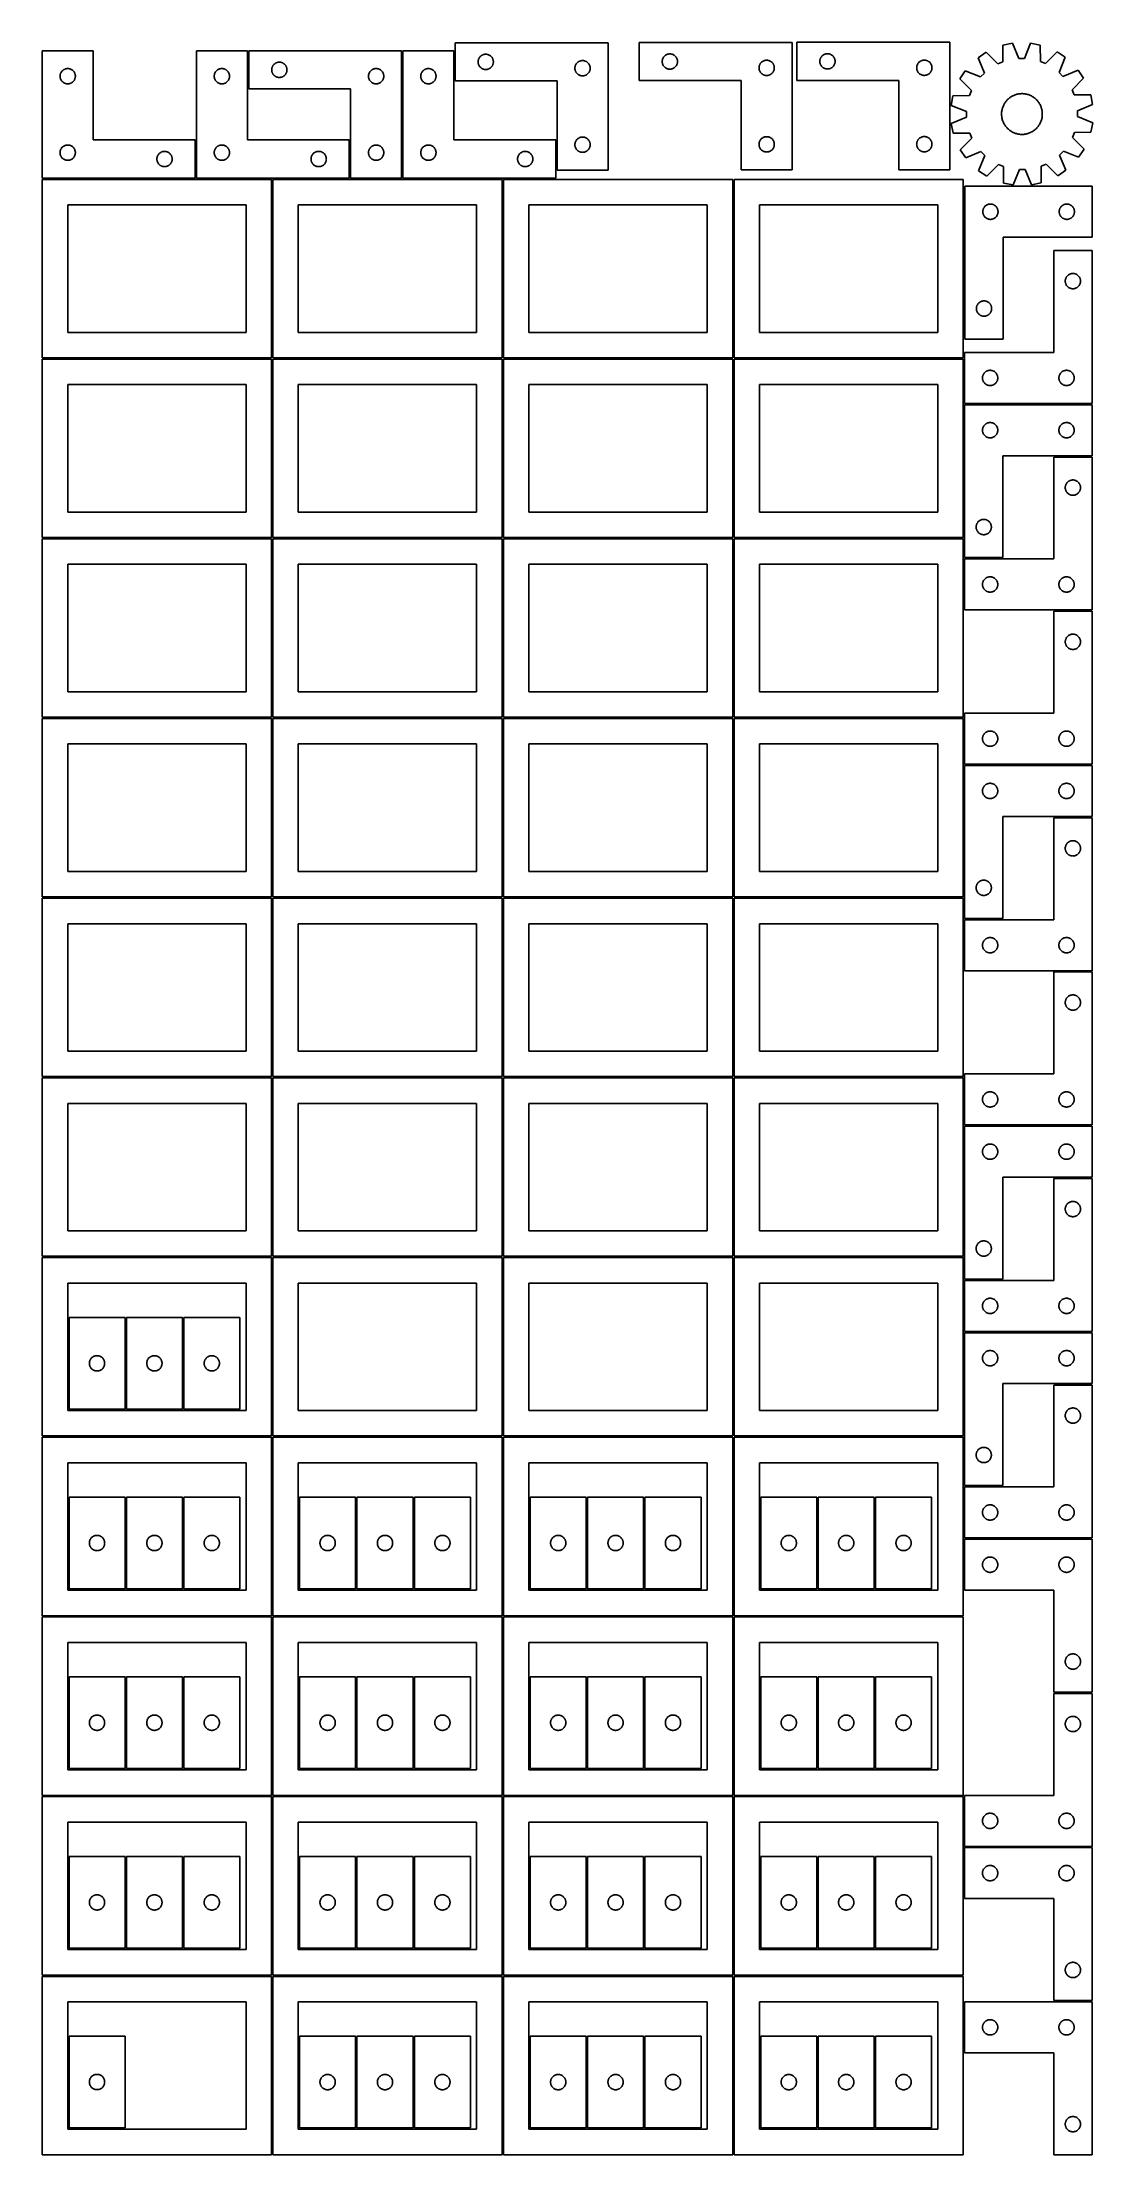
# Model space of a CAD drawing. Header units: millimetres. Extents: x 7 to 1243, y 7 to 2493.
import ezdxf

# ---------------------------------------------------------------- set-up
doc = ezdxf.new("R2010")
doc.units = ezdxf.units.MM
doc.layers.add('CUT', color=7, linetype='CONTINUOUS', true_color=0x000000)

msp = doc.modelspace()

# ---------------------------------------------------------------- linework, layer by layer
at = {"layer": 'CUT'}
for p, q in [((672.717006, 2492.614781), (492.717006, 2492.614781)), ((492.717006, 2492.614781), (492.717006, 2447.614781)), ((672.717006, 2342.614781), (672.717006, 2492.614781)), ((889.506466, 2493.019566), (709.506466, 2493.019566)), ((709.506466, 2493.019566), (709.506466, 2448.019566)), ((889.506466, 2343.019566), (889.506466, 2493.019566)), ((1075.119335, 2493.215611), (895.119335, 2493.215611)), ((895.119335, 2493.215611), (895.119335, 2448.215611)), ((1075.119335, 2343.215611), (1075.119335, 2493.215611)), ((1148.933496, 2491.974211), (1137.632113, 2489.658131)), ((1137.632113, 2489.658131), (1137.677471, 2470.281848)), ((1156.513548, 2474.142071), (1148.933496, 2491.974211)), ((1170.316346, 2492.098004), (1162.943268, 2474.179295)), ((1181.643787, 2489.912931), (1170.316346, 2492.098004)), ((1181.822778, 2470.537421), (1181.643787, 2489.912931)), ((66.520965, 2483.251496), (6.520965, 2483.251496)), ((6.520965, 2483.251496), (6.520965, 2333.251496)), ((33.628009, 2461.773867), (34.191593, 2461.944829)), ((34.191593, 2461.944829), (34.765152, 2462.078564)), ((34.765152, 2462.078564), (35.346229, 2462.1745)), ((35.346229, 2462.1745), (35.932336, 2462.232227)), ((35.932336, 2462.232227), (36.520965, 2462.251496)), ((36.520965, 2462.251496), (37.109593, 2462.232227)), ((37.109593, 2462.232227), (37.6957, 2462.1745)), ((37.6957, 2462.1745), (38.276778, 2462.078564)), ((38.276778, 2462.078564), (38.850336, 2461.944829)), ((38.850336, 2461.944829), (39.41392, 2461.773867)), ((66.520965, 2378.251496), (66.520965, 2483.251496)), ((248.041961, 2483.251496), (188.041961, 2483.251496)), ((188.041961, 2483.251496), (188.041961, 2333.251496)), ((215.149006, 2461.773867), (215.712589, 2461.944829)), ((215.712589, 2461.944829), (216.286148, 2462.078564)), ((216.286148, 2462.078564), (216.867225, 2462.1745)), ((216.867225, 2462.1745), (217.453333, 2462.232227)), ((217.453333, 2462.232227), (218.041961, 2462.251496)), ((218.041961, 2462.251496), (218.630589, 2462.232227)), ((218.630589, 2462.232227), (219.216696, 2462.1745)), ((219.216696, 2462.1745), (219.797774, 2462.078564)), ((219.797774, 2462.078564), (220.371332, 2461.944829)), ((220.371332, 2461.944829), (220.934916, 2461.773867)), ((248.041961, 2378.251496), (248.041961, 2483.251496)), ((429.680752, 2483.2515), (249.680752, 2483.2515)), ((249.680752, 2483.2515), (249.680752, 2438.2515)), ((276.700021, 2461.340128), (276.757748, 2461.926235)), ((276.757748, 2461.926235), (276.853684, 2462.507313)), ((276.853684, 2462.507313), (276.987419, 2463.080871)), ((276.987419, 2463.080871), (277.15838, 2463.644455)), ((277.15838, 2463.644455), (277.365836, 2464.195651)), ((277.365836, 2464.195651), (277.608897, 2464.732098)), ((277.608897, 2464.732098), (277.886523, 2465.2515)), ((277.886523, 2465.2515), (278.197525, 2465.751632)), ((278.197525, 2465.751632), (278.540572, 2466.230353)), ((278.540572, 2466.230353), (278.914193, 2466.685612)), ((278.914193, 2466.685612), (279.316791, 2467.115461)), ((279.316791, 2467.115461), (279.746639, 2467.518058)), ((279.746639, 2467.518058), (280.201899, 2467.89168)), ((280.201899, 2467.89168), (280.680619, 2468.234726)), ((280.680619, 2468.234726), (281.180752, 2468.545728)), ((281.180752, 2468.545728), (281.700153, 2468.823354)), ((281.700153, 2468.823354), (282.236601, 2469.066416)), ((282.236601, 2469.066416), (282.787796, 2469.273871)), ((282.787796, 2469.273871), (283.35138, 2469.444832)), ((283.35138, 2469.444832), (283.924939, 2469.578567)), ((283.924939, 2469.578567), (284.506016, 2469.674504)), ((284.506016, 2469.674504), (285.092123, 2469.73223)), ((285.092123, 2469.73223), (285.680752, 2469.7515)), ((285.680752, 2469.7515), (286.26938, 2469.73223)), ((286.26938, 2469.73223), (286.855487, 2469.674504)), ((286.855487, 2469.674504), (287.436564, 2469.578567)), ((287.436564, 2469.578567), (288.010123, 2469.444832)), ((288.010123, 2469.444832), (288.573707, 2469.273871)), ((288.573707, 2469.273871), (289.124902, 2469.066416)), ((289.124902, 2469.066416), (289.66135, 2468.823354)), ((289.66135, 2468.823354), (290.180752, 2468.545728)), ((290.180752, 2468.545728), (290.680884, 2468.234726)), ((290.680884, 2468.234726), (291.159604, 2467.89168)), ((291.159604, 2467.89168), (291.614864, 2467.518058)), ((291.614864, 2467.518058), (292.044713, 2467.115461)), ((292.044713, 2467.115461), (292.44731, 2466.685612)), ((292.44731, 2466.685612), (292.820932, 2466.230353)), ((292.820932, 2466.230353), (293.163978, 2465.751632)), ((293.163978, 2465.751632), (293.47498, 2465.2515)), ((293.47498, 2465.2515), (293.752606, 2464.732098)), ((293.752606, 2464.732098), (293.995667, 2464.195651)), ((293.995667, 2464.195651), (294.203123, 2463.644455)), ((294.203123, 2463.644455), (294.374084, 2463.080871)), ((294.374084, 2463.080871), (294.507819, 2462.507313)), ((294.507819, 2462.507313), (294.603755, 2461.926235)), ((294.603755, 2461.926235), (294.661482, 2461.340128)), ((396.787796, 2461.773871), (397.35138, 2461.944832)), ((397.35138, 2461.944832), (397.924939, 2462.078567)), ((397.924939, 2462.078567), (398.506016, 2462.174504)), ((398.506016, 2462.174504), (399.092123, 2462.23223)), ((399.092123, 2462.23223), (399.680752, 2462.2515)), ((399.680752, 2462.2515), (400.26938, 2462.23223)), ((400.26938, 2462.23223), (400.855487, 2462.174504)), ((400.855487, 2462.174504), (401.436564, 2462.078567)), ((401.436564, 2462.078567), (402.010123, 2461.944832)), ((402.010123, 2461.944832), (402.573707, 2461.773871)), ((429.680752, 2333.2515), (429.680752, 2483.2515)), ((491.20169, 2483.251496), (431.20169, 2483.251496)), ((431.20169, 2483.251496), (431.20169, 2333.251496)), ((458.308735, 2461.773867), (458.872318, 2461.944829)), ((458.872318, 2461.944829), (459.445877, 2462.078564)), ((459.445877, 2462.078564), (460.026954, 2462.1745)), ((460.026954, 2462.1745), (460.613062, 2462.232227)), ((460.613062, 2462.232227), (461.20169, 2462.251496)), ((461.20169, 2462.251496), (461.790318, 2462.232227)), ((461.790318, 2462.232227), (462.376425, 2462.1745)), ((462.376425, 2462.1745), (462.957503, 2462.078564)), ((462.957503, 2462.078564), (463.531061, 2461.944829)), ((463.531061, 2461.944829), (464.094645, 2461.773867)), ((491.20169, 2378.251496), (491.20169, 2483.251496)), ((519.717006, 2470.114781), (519.736276, 2470.703409)), ((519.736276, 2469.526153), (519.717006, 2470.114781)), ((519.736276, 2470.703409), (519.794003, 2471.289517)), ((519.794003, 2468.940045), (519.736276, 2469.526153)), ((519.794003, 2471.289517), (519.889939, 2471.870594)), ((519.889939, 2468.358968), (519.794003, 2468.940045)), ((519.889939, 2471.870594), (520.023674, 2472.444152)), ((520.023674, 2467.78541), (519.889939, 2468.358968)), ((520.023674, 2472.444152), (520.194635, 2473.007736)), ((520.194635, 2467.221826), (520.023674, 2467.78541)), ((520.194635, 2473.007736), (520.402091, 2473.558932)), ((520.402091, 2466.67063), (520.194635, 2467.221826)), ((520.402091, 2473.558932), (520.645152, 2474.095379)), ((520.645152, 2466.134183), (520.402091, 2466.67063)), ((520.645152, 2474.095379), (520.922778, 2474.614781)), ((520.922778, 2465.614781), (520.645152, 2466.134183)), ((520.922778, 2474.614781), (521.23378, 2475.114913)), ((521.23378, 2465.114649), (520.922778, 2465.614781)), ((521.23378, 2475.114913), (521.576826, 2475.593634)), ((521.576826, 2464.635928), (521.23378, 2465.114649)), ((521.576826, 2475.593634), (521.950448, 2476.048893)), ((521.950448, 2464.180669), (521.576826, 2464.635928)), ((521.950448, 2476.048893), (522.353045, 2476.478742)), ((522.353045, 2463.75082), (521.950448, 2464.180669)), ((522.353045, 2476.478742), (522.782894, 2476.881339)), ((522.782894, 2463.348223), (522.353045, 2463.75082)), ((522.782894, 2476.881339), (523.238154, 2477.254961)), ((523.238154, 2462.974601), (522.782894, 2463.348223)), ((523.238154, 2477.254961), (523.716874, 2477.598008)), ((523.716874, 2462.631554), (523.238154, 2462.974601)), ((523.716874, 2477.598008), (524.217006, 2477.90901)), ((524.217006, 2462.320552), (523.716874, 2462.631554)), ((524.217006, 2477.90901), (524.736408, 2478.186636)), ((524.736408, 2462.042926), (524.217006, 2462.320552)), ((524.736408, 2478.186636), (525.272856, 2478.429697)), ((525.272856, 2461.799865), (524.736408, 2462.042926)), ((525.272856, 2478.429697), (525.824051, 2478.637152)), ((525.824051, 2478.637152), (526.387635, 2478.808113)), ((526.387635, 2478.808113), (526.961194, 2478.941849)), ((526.961194, 2478.941849), (527.542271, 2479.037785)), ((527.542271, 2479.037785), (528.128378, 2479.095511)), ((528.128378, 2479.095511), (528.717006, 2479.114781)), ((528.717006, 2479.114781), (529.305635, 2479.095511)), ((529.305635, 2479.095511), (529.891742, 2479.037785)), ((529.891742, 2479.037785), (530.472819, 2478.941849)), ((530.472819, 2478.941849), (531.046378, 2478.808113)), ((531.046378, 2478.808113), (531.609962, 2478.637152)), ((531.609962, 2478.637152), (532.161157, 2478.429697)), ((532.161157, 2478.429697), (532.697605, 2478.186636)), ((532.697605, 2462.042926), (532.161157, 2461.799865)), ((532.697605, 2478.186636), (533.217006, 2477.90901)), ((533.217006, 2462.320552), (532.697605, 2462.042926)), ((533.217006, 2477.90901), (533.717139, 2477.598008)), ((533.717139, 2462.631554), (533.217006, 2462.320552)), ((533.717139, 2477.598008), (534.195859, 2477.254961)), ((534.195859, 2462.974601), (533.717139, 2462.631554)), ((534.195859, 2477.254961), (534.651119, 2476.881339)), ((534.651119, 2463.348223), (534.195859, 2462.974601)), ((534.651119, 2476.881339), (535.080968, 2476.478742)), ((535.080968, 2463.75082), (534.651119, 2463.348223)), ((535.080968, 2476.478742), (535.483565, 2476.048893)), ((535.483565, 2464.180669), (535.080968, 2463.75082)), ((535.483565, 2476.048893), (535.857187, 2475.593634)), ((535.857187, 2464.635928), (535.483565, 2464.180669)), ((535.857187, 2475.593634), (536.200233, 2475.114913)), ((536.200233, 2465.114649), (535.857187, 2464.635928)), ((536.200233, 2475.114913), (536.511235, 2474.614781)), ((536.511235, 2465.614781), (536.200233, 2465.114649)), ((536.511235, 2474.614781), (536.788861, 2474.095379)), ((536.788861, 2466.134183), (536.511235, 2465.614781)), ((536.788861, 2474.095379), (537.031922, 2473.558932)), ((537.031922, 2466.67063), (536.788861, 2466.134183)), ((537.031922, 2473.558932), (537.239378, 2473.007736)), ((537.239378, 2467.221826), (537.031922, 2466.67063)), ((537.239378, 2473.007736), (537.410339, 2472.444152)), ((537.410339, 2467.78541), (537.239378, 2467.221826)), ((537.410339, 2472.444152), (537.544074, 2471.870594)), ((537.544074, 2468.358968), (537.410339, 2467.78541)), ((537.544074, 2471.870594), (537.64001, 2471.289517)), ((537.64001, 2468.940045), (537.544074, 2468.358968)), ((537.64001, 2471.289517), (537.697737, 2470.703409)), ((537.697737, 2469.526153), (537.64001, 2468.940045)), ((537.697737, 2470.703409), (537.717006, 2470.114781)), ((537.717006, 2470.114781), (537.697737, 2469.526153)), ((633.717006, 2462.614781), (633.736276, 2463.203409)), ((633.736276, 2462.026153), (633.717006, 2462.614781)), ((633.736276, 2463.203409), (633.794003, 2463.789517)), ((633.794003, 2461.440045), (633.736276, 2462.026153)), ((633.794003, 2463.789517), (633.889939, 2464.370594)), ((633.889939, 2464.370594), (634.023674, 2464.944152)), ((634.023674, 2464.944152), (634.194635, 2465.507736)), ((634.194635, 2465.507736), (634.402091, 2466.058932)), ((634.402091, 2466.058932), (634.645152, 2466.595379)), ((634.645152, 2466.595379), (634.922778, 2467.114781)), ((634.922778, 2467.114781), (635.23378, 2467.614913)), ((635.23378, 2467.614913), (635.576826, 2468.093634)), ((635.576826, 2468.093634), (635.950448, 2468.548893)), ((635.950448, 2468.548893), (636.353045, 2468.978742)), ((636.353045, 2468.978742), (636.782894, 2469.381339)), ((636.782894, 2469.381339), (637.238154, 2469.754961)), ((637.238154, 2469.754961), (637.716874, 2470.098008)), ((637.716874, 2470.098008), (638.217006, 2470.40901)), ((638.217006, 2470.40901), (638.736408, 2470.686636)), ((638.736408, 2470.686636), (639.272856, 2470.929697)), ((639.272856, 2470.929697), (639.824051, 2471.137152)), ((639.824051, 2471.137152), (640.387635, 2471.308113)), ((640.387635, 2471.308113), (640.961194, 2471.441849)), ((640.961194, 2471.441849), (641.542271, 2471.537785)), ((641.542271, 2471.537785), (642.128378, 2471.595511)), ((642.128378, 2471.595511), (642.717006, 2471.614781)), ((642.717006, 2471.614781), (643.305635, 2471.595511)), ((643.305635, 2471.595511), (643.891742, 2471.537785)), ((643.891742, 2471.537785), (644.472819, 2471.441849)), ((644.472819, 2471.441849), (645.046378, 2471.308113)), ((645.046378, 2471.308113), (645.609962, 2471.137152)), ((645.609962, 2471.137152), (646.161157, 2470.929697)), ((646.161157, 2470.929697), (646.697605, 2470.686636)), ((646.697605, 2470.686636), (647.217006, 2470.40901)), ((647.217006, 2470.40901), (647.717139, 2470.098008)), ((647.717139, 2470.098008), (648.195859, 2469.754961)), ((648.195859, 2469.754961), (648.651119, 2469.381339)), ((648.651119, 2469.381339), (649.080968, 2468.978742)), ((649.080968, 2468.978742), (649.483565, 2468.548893)), ((649.483565, 2468.548893), (649.857187, 2468.093634)), ((649.857187, 2468.093634), (650.200233, 2467.614913)), ((650.200233, 2467.614913), (650.511235, 2467.114781)), ((650.511235, 2467.114781), (650.788861, 2466.595379)), ((650.788861, 2466.595379), (651.031922, 2466.058932)), ((651.031922, 2466.058932), (651.239378, 2465.507736)), ((651.239378, 2465.507736), (651.410339, 2464.944152)), ((651.410339, 2464.944152), (651.544074, 2464.370594)), ((651.544074, 2464.370594), (651.64001, 2463.789517)), ((651.64001, 2463.789517), (651.697737, 2463.203409)), ((651.697737, 2462.026153), (651.64001, 2461.440045)), ((651.697737, 2463.203409), (651.717006, 2462.614781)), ((651.717006, 2462.614781), (651.697737, 2462.026153)), ((736.506466, 2470.519566), (736.525735, 2471.108194)), ((736.525735, 2469.930938), (736.506466, 2470.519566)), ((736.525735, 2471.108194), (736.583462, 2471.694302)), ((736.583462, 2469.34483), (736.525735, 2469.930938)), ((736.583462, 2471.694302), (736.679398, 2472.275379)), ((736.679398, 2468.763753), (736.583462, 2469.34483)), ((736.679398, 2472.275379), (736.813133, 2472.848938)), ((736.813133, 2468.190195), (736.679398, 2468.763753)), ((736.813133, 2472.848938), (736.984095, 2473.412521)), ((736.984095, 2467.626611), (736.813133, 2468.190195)), ((736.984095, 2473.412521), (737.19155, 2473.963717)), ((737.19155, 2467.075415), (736.984095, 2467.626611)), ((737.19155, 2473.963717), (737.434611, 2474.500164)), ((737.434611, 2466.538968), (737.19155, 2467.075415)), ((737.434611, 2474.500164), (737.712237, 2475.019566)), ((737.712237, 2466.019566), (737.434611, 2466.538968)), ((737.712237, 2475.019566), (738.023239, 2475.519698)), ((738.023239, 2465.519434), (737.712237, 2466.019566)), ((738.023239, 2475.519698), (738.366286, 2475.998419)), ((738.366286, 2465.040713), (738.023239, 2465.519434)), ((738.366286, 2475.998419), (738.739907, 2476.453678)), ((738.739907, 2464.585454), (738.366286, 2465.040713)), ((738.739907, 2476.453678), (739.142505, 2476.883527)), ((739.142505, 2464.155605), (738.739907, 2464.585454)), ((739.142505, 2476.883527), (739.572353, 2477.286124)), ((739.572353, 2463.753008), (739.142505, 2464.155605)), ((739.572353, 2477.286124), (740.027613, 2477.659746)), ((740.027613, 2463.379386), (739.572353, 2463.753008)), ((740.027613, 2477.659746), (740.506334, 2478.002793)), ((740.506334, 2463.03634), (740.027613, 2463.379386)), ((740.506334, 2478.002793), (741.006466, 2478.313795)), ((741.006466, 2462.725338), (740.506334, 2463.03634)), ((741.006466, 2478.313795), (741.525867, 2478.591421)), ((741.525867, 2462.447711), (741.006466, 2462.725338)), ((741.525867, 2478.591421), (742.062315, 2478.834482)), ((742.062315, 2462.20465), (741.525867, 2462.447711)), ((742.062315, 2478.834482), (742.613511, 2479.041937)), ((742.613511, 2461.997195), (742.062315, 2462.20465)), ((742.613511, 2479.041937), (743.177094, 2479.212899)), ((743.177094, 2461.826234), (742.613511, 2461.997195)), ((743.177094, 2479.212899), (743.750653, 2479.346634)), ((743.750653, 2479.346634), (744.33173, 2479.44257)), ((744.33173, 2479.44257), (744.917838, 2479.500296)), ((744.917838, 2479.500296), (745.506466, 2479.519566)), ((745.506466, 2479.519566), (746.095094, 2479.500296)), ((746.095094, 2479.500296), (746.681201, 2479.44257)), ((746.681201, 2479.44257), (747.262279, 2479.346634)), ((747.262279, 2479.346634), (747.835837, 2479.212899)), ((747.835837, 2479.212899), (748.399421, 2479.041937)), ((748.399421, 2461.997195), (747.835837, 2461.826234)), ((748.399421, 2479.041937), (748.950617, 2478.834482)), ((748.950617, 2462.20465), (748.399421, 2461.997195)), ((748.950617, 2478.834482), (749.487064, 2478.591421)), ((749.487064, 2462.447711), (748.950617, 2462.20465)), ((749.487064, 2478.591421), (750.006466, 2478.313795)), ((750.006466, 2462.725338), (749.487064, 2462.447711)), ((750.006466, 2478.313795), (750.506598, 2478.002793)), ((750.506598, 2463.03634), (750.006466, 2462.725338)), ((750.506598, 2478.002793), (750.985319, 2477.659746)), ((750.985319, 2463.379386), (750.506598, 2463.03634)), ((750.985319, 2477.659746), (751.440578, 2477.286124)), ((751.440578, 2463.753008), (750.985319, 2463.379386)), ((751.440578, 2477.286124), (751.870427, 2476.883527)), ((751.870427, 2464.155605), (751.440578, 2463.753008)), ((751.870427, 2476.883527), (752.273024, 2476.453678)), ((752.273024, 2464.585454), (751.870427, 2464.155605)), ((752.273024, 2476.453678), (752.646646, 2475.998419)), ((752.646646, 2465.040713), (752.273024, 2464.585454)), ((752.646646, 2475.998419), (752.989692, 2475.519698)), ((752.989692, 2465.519434), (752.646646, 2465.040713)), ((752.989692, 2475.519698), (753.300694, 2475.019566)), ((753.300694, 2466.019566), (752.989692, 2465.519434)), ((753.300694, 2475.019566), (753.57832, 2474.500164)), ((753.57832, 2466.538968), (753.300694, 2466.019566)), ((753.57832, 2474.500164), (753.821382, 2473.963717)), ((753.821382, 2467.075415), (753.57832, 2466.538968)), ((753.821382, 2473.963717), (754.028837, 2473.412521)), ((754.028837, 2467.626611), (753.821382, 2467.075415)), ((754.028837, 2473.412521), (754.199798, 2472.848938)), ((754.199798, 2468.190195), (754.028837, 2467.626611)), ((754.199798, 2472.848938), (754.333533, 2472.275379)), ((754.333533, 2468.763753), (754.199798, 2468.190195)), ((754.333533, 2472.275379), (754.429469, 2471.694302)), ((754.429469, 2469.34483), (754.333533, 2468.763753)), ((754.429469, 2471.694302), (754.487196, 2471.108194)), ((754.487196, 2469.930938), (754.429469, 2469.34483)), ((754.487196, 2471.108194), (754.506466, 2470.519566)), ((754.506466, 2470.519566), (754.487196, 2469.930938)), ((850.506466, 2463.019566), (850.525735, 2463.608194)), ((850.525735, 2462.430938), (850.506466, 2463.019566)), ((850.525735, 2463.608194), (850.583462, 2464.194302)), ((850.583462, 2461.84483), (850.525735, 2462.430938)), ((850.583462, 2464.194302), (850.679398, 2464.775379)), ((850.679398, 2461.263753), (850.583462, 2461.84483)), ((850.679398, 2464.775379), (850.813133, 2465.348938)), ((850.813133, 2465.348938), (850.984095, 2465.912521)), ((850.984095, 2465.912521), (851.19155, 2466.463717)), ((851.19155, 2466.463717), (851.434611, 2467.000164)), ((851.434611, 2467.000164), (851.712237, 2467.519566)), ((851.712237, 2467.519566), (852.023239, 2468.019698)), ((852.023239, 2468.019698), (852.366286, 2468.498419)), ((852.366286, 2468.498419), (852.739907, 2468.953678)), ((852.739907, 2468.953678), (853.142505, 2469.383527)), ((853.142505, 2469.383527), (853.572353, 2469.786124)), ((853.572353, 2469.786124), (854.027613, 2470.159746)), ((854.027613, 2470.159746), (854.506334, 2470.502793)), ((854.506334, 2470.502793), (855.006466, 2470.813795)), ((855.006466, 2470.813795), (855.525867, 2471.091421)), ((855.525867, 2471.091421), (856.062315, 2471.334482)), ((856.062315, 2471.334482), (856.613511, 2471.541937)), ((856.613511, 2471.541937), (857.177094, 2471.712899)), ((857.177094, 2471.712899), (857.750653, 2471.846634)), ((857.750653, 2471.846634), (858.33173, 2471.94257)), ((858.33173, 2471.94257), (858.917838, 2472.000296)), ((858.917838, 2472.000296), (859.506466, 2472.019566)), ((859.506466, 2472.019566), (860.095094, 2472.000296)), ((860.095094, 2472.000296), (860.681201, 2471.94257)), ((860.681201, 2471.94257), (861.262279, 2471.846634)), ((861.262279, 2471.846634), (861.835837, 2471.712899)), ((861.835837, 2471.712899), (862.399421, 2471.541937)), ((862.399421, 2471.541937), (862.950617, 2471.334482)), ((862.950617, 2471.334482), (863.487064, 2471.091421)), ((863.487064, 2471.091421), (864.006466, 2470.813795)), ((864.006466, 2470.813795), (864.506598, 2470.502793)), ((864.506598, 2470.502793), (864.985319, 2470.159746)), ((864.985319, 2470.159746), (865.440578, 2469.786124)), ((865.440578, 2469.786124), (865.870427, 2469.383527)), ((865.870427, 2469.383527), (866.273024, 2468.953678)), ((866.273024, 2468.953678), (866.646646, 2468.498419)), ((866.646646, 2468.498419), (866.989692, 2468.019698)), ((866.989692, 2468.019698), (867.300694, 2467.519566)), ((867.300694, 2467.519566), (867.57832, 2467.000164)), ((867.57832, 2467.000164), (867.821382, 2466.463717)), ((867.821382, 2466.463717), (868.028837, 2465.912521)), ((868.028837, 2465.912521), (868.199798, 2465.348938)), ((868.199798, 2465.348938), (868.333533, 2464.775379)), ((868.333533, 2464.775379), (868.429469, 2464.194302)), ((868.429469, 2461.84483), (868.333533, 2461.263753)), ((868.429469, 2464.194302), (868.487196, 2463.608194)), ((868.487196, 2462.430938), (868.429469, 2461.84483)), ((868.487196, 2463.608194), (868.506466, 2463.019566)), ((868.506466, 2463.019566), (868.487196, 2462.430938)), ((922.119335, 2470.715611), (922.138605, 2471.304239)), ((922.138605, 2470.126983), (922.119335, 2470.715611)), ((922.138605, 2471.304239), (922.196331, 2471.890347)), ((922.196331, 2469.540875), (922.138605, 2470.126983)), ((922.196331, 2471.890347), (922.292267, 2472.471424)), ((922.292267, 2468.959798), (922.196331, 2469.540875)), ((922.292267, 2472.471424), (922.426003, 2473.044982)), ((922.426003, 2468.38624), (922.292267, 2468.959798)), ((922.426003, 2473.044982), (922.596964, 2473.608566)), ((922.596964, 2467.822656), (922.426003, 2468.38624)), ((922.596964, 2473.608566), (922.804419, 2474.159762)), ((922.804419, 2467.27146), (922.596964, 2467.822656)), ((922.804419, 2474.159762), (923.04748, 2474.696209)), ((923.04748, 2466.735013), (922.804419, 2467.27146)), ((923.04748, 2474.696209), (923.325106, 2475.215611)), ((923.325106, 2466.215611), (923.04748, 2466.735013)), ((923.325106, 2475.215611), (923.636108, 2475.715743)), ((923.636108, 2465.715479), (923.325106, 2466.215611)), ((923.636108, 2475.715743), (923.979155, 2476.194464)), ((923.979155, 2465.236758), (923.636108, 2465.715479)), ((923.979155, 2476.194464), (924.352777, 2476.649723)), ((924.352777, 2464.781499), (923.979155, 2465.236758)), ((924.352777, 2476.649723), (924.755374, 2477.079572)), ((924.755374, 2464.35165), (924.352777, 2464.781499)), ((924.755374, 2477.079572), (925.185223, 2477.482169)), ((925.185223, 2463.949053), (924.755374, 2464.35165)), ((925.185223, 2477.482169), (925.640482, 2477.855791)), ((925.640482, 2463.575431), (925.185223, 2463.949053)), ((925.640482, 2477.855791), (926.119203, 2478.198838)), ((926.119203, 2463.232385), (925.640482, 2463.575431)), ((926.119203, 2478.198838), (926.619335, 2478.50984)), ((926.619335, 2462.921382), (926.119203, 2463.232385)), ((926.619335, 2478.50984), (927.138737, 2478.787466)), ((927.138737, 2462.643756), (926.619335, 2462.921382)), ((927.138737, 2478.787466), (927.675184, 2479.030527)), ((927.675184, 2462.400695), (927.138737, 2462.643756)), ((927.675184, 2479.030527), (928.22638, 2479.237982)), ((928.22638, 2462.19324), (927.675184, 2462.400695)), ((928.22638, 2479.237982), (928.789964, 2479.408944)), ((928.789964, 2462.022279), (928.22638, 2462.19324)), ((928.789964, 2479.408944), (929.363522, 2479.542679)), ((929.363522, 2461.888544), (928.789964, 2462.022279)), ((929.363522, 2479.542679), (929.944599, 2479.638615)), ((929.944599, 2461.792607), (929.363522, 2461.888544)), ((929.944599, 2479.638615), (930.530707, 2479.696341)), ((930.530707, 2479.696341), (931.119335, 2479.715611)), ((931.119335, 2479.715611), (931.707963, 2479.696341)), ((931.707963, 2479.696341), (932.294071, 2479.638615)), ((932.294071, 2479.638615), (932.875148, 2479.542679)), ((932.875148, 2461.888544), (932.294071, 2461.792607)), ((932.875148, 2479.542679), (933.448706, 2479.408944)), ((933.448706, 2462.022279), (932.875148, 2461.888544)), ((933.448706, 2479.408944), (934.01229, 2479.237982)), ((934.01229, 2462.19324), (933.448706, 2462.022279)), ((934.01229, 2479.237982), (934.563486, 2479.030527)), ((934.563486, 2462.400695), (934.01229, 2462.19324)), ((934.563486, 2479.030527), (935.099933, 2478.787466)), ((935.099933, 2462.643756), (934.563486, 2462.400695)), ((935.099933, 2478.787466), (935.619335, 2478.50984)), ((935.619335, 2462.921382), (935.099933, 2462.643756)), ((935.619335, 2478.50984), (936.119467, 2478.198838)), ((936.119467, 2463.232385), (935.619335, 2462.921382)), ((936.119467, 2478.198838), (936.598188, 2477.855791)), ((936.598188, 2463.575431), (936.119467, 2463.232385)), ((936.598188, 2477.855791), (937.053447, 2477.482169)), ((937.053447, 2463.949053), (936.598188, 2463.575431)), ((937.053447, 2477.482169), (937.483296, 2477.079572)), ((937.483296, 2464.35165), (937.053447, 2463.949053)), ((937.483296, 2477.079572), (937.885893, 2476.649723)), ((937.885893, 2464.781499), (937.483296, 2464.35165)), ((937.885893, 2476.649723), (938.259515, 2476.194464)), ((938.259515, 2465.236758), (937.885893, 2464.781499)), ((938.259515, 2476.194464), (938.602561, 2475.715743)), ((938.602561, 2465.715479), (938.259515, 2465.236758)), ((938.602561, 2475.715743), (938.913564, 2475.215611)), ((938.913564, 2466.215611), (938.602561, 2465.715479)), ((938.913564, 2475.215611), (939.19119, 2474.696209)), ((939.19119, 2466.735013), (938.913564, 2466.215611)), ((939.19119, 2474.696209), (939.434251, 2474.159762)), ((939.434251, 2467.27146), (939.19119, 2466.735013)), ((939.434251, 2474.159762), (939.641706, 2473.608566)), ((939.641706, 2467.822656), (939.434251, 2467.27146)), ((939.641706, 2473.608566), (939.812667, 2473.044982)), ((939.812667, 2468.38624), (939.641706, 2467.822656)), ((939.812667, 2473.044982), (939.946402, 2472.471424)), ((939.946402, 2468.959798), (939.812667, 2468.38624)), ((939.946402, 2472.471424), (940.042339, 2471.890347)), ((940.042339, 2469.540875), (939.946402, 2468.959798)), ((940.042339, 2471.890347), (940.100065, 2471.304239)), ((940.100065, 2470.126983), (940.042339, 2469.540875)), ((940.100065, 2471.304239), (940.119335, 2470.715611)), ((940.119335, 2470.715611), (940.100065, 2470.126983)), ((1036.119335, 2463.215611), (1036.138605, 2463.804239)), ((1036.138605, 2462.626983), (1036.119335, 2463.215611)), ((1036.138605, 2463.804239), (1036.196331, 2464.390347)), ((1036.196331, 2462.040875), (1036.138605, 2462.626983)), ((1036.196331, 2464.390347), (1036.292267, 2464.971424)), ((1036.292267, 2461.459798), (1036.196331, 2462.040875)), ((1036.292267, 2464.971424), (1036.426003, 2465.544982)), ((1036.426003, 2465.544982), (1036.596964, 2466.108566)), ((1036.596964, 2466.108566), (1036.804419, 2466.659762)), ((1036.804419, 2466.659762), (1037.04748, 2467.196209)), ((1037.04748, 2467.196209), (1037.325106, 2467.715611)), ((1037.325106, 2467.715611), (1037.636108, 2468.215743)), ((1037.636108, 2468.215743), (1037.979155, 2468.694464)), ((1037.979155, 2468.694464), (1038.352777, 2469.149723)), ((1038.352777, 2469.149723), (1038.755374, 2469.579572)), ((1038.755374, 2469.579572), (1039.185223, 2469.982169)), ((1039.185223, 2469.982169), (1039.640482, 2470.355791)), ((1039.640482, 2470.355791), (1040.119203, 2470.698838)), ((1040.119203, 2470.698838), (1040.619335, 2471.00984)), ((1040.619335, 2471.00984), (1041.138737, 2471.287466)), ((1041.138737, 2471.287466), (1041.675184, 2471.530527)), ((1041.675184, 2471.530527), (1042.22638, 2471.737982)), ((1042.22638, 2471.737982), (1042.789964, 2471.908944)), ((1042.789964, 2471.908944), (1043.363522, 2472.042679)), ((1043.363522, 2472.042679), (1043.944599, 2472.138615)), ((1043.944599, 2472.138615), (1044.530707, 2472.196341)), ((1044.530707, 2472.196341), (1045.119335, 2472.215611)), ((1045.119335, 2472.215611), (1045.707963, 2472.196341)), ((1045.707963, 2472.196341), (1046.294071, 2472.138615)), ((1046.294071, 2472.138615), (1046.875148, 2472.042679)), ((1046.875148, 2472.042679), (1047.448706, 2471.908944)), ((1047.448706, 2471.908944), (1048.01229, 2471.737982)), ((1048.01229, 2471.737982), (1048.563486, 2471.530527)), ((1048.563486, 2471.530527), (1049.099933, 2471.287466)), ((1049.099933, 2471.287466), (1049.619335, 2471.00984)), ((1049.619335, 2471.00984), (1050.119467, 2470.698838)), ((1050.119467, 2470.698838), (1050.598188, 2470.355791)), ((1050.598188, 2470.355791), (1051.053447, 2469.982169)), ((1051.053447, 2469.982169), (1051.483296, 2469.579572)), ((1051.483296, 2469.579572), (1051.885893, 2469.149723)), ((1051.885893, 2469.149723), (1052.259515, 2468.694464)), ((1052.259515, 2468.694464), (1052.602561, 2468.215743)), ((1052.602561, 2468.215743), (1052.913564, 2467.715611)), ((1052.913564, 2467.715611), (1053.19119, 2467.196209)), ((1053.19119, 2467.196209), (1053.434251, 2466.659762)), ((1053.434251, 2466.659762), (1053.641706, 2466.108566)), ((1053.641706, 2466.108566), (1053.812667, 2465.544982)), ((1053.812667, 2465.544982), (1053.946402, 2464.971424)), ((1053.946402, 2464.971424), (1054.042339, 2464.390347)), ((1054.042339, 2462.040875), (1053.946402, 2461.459798)), ((1054.042339, 2464.390347), (1054.100065, 2463.804239)), ((1054.100065, 2462.626983), (1054.042339, 2462.040875)), ((1054.100065, 2463.804239), (1054.119335, 2463.215611)), ((1054.119335, 2463.215611), (1054.100065, 2462.626983)), ((1117.924309, 2481.360899), (1108.369519, 2474.896268)), ((1108.369519, 2474.896268), (1115.826407, 2457.012274)), ((1131.751429, 2467.78691), (1117.924309, 2481.360899)), ((1137.677471, 2470.281848), (1131.751429, 2467.78691)), ((1162.943268, 2474.179295), (1156.513548, 2474.142071)), ((1187.77731, 2468.111264), (1181.822778, 2470.537421)), ((1201.446338, 2481.844438), (1187.77731, 2468.111264)), ((1211.075338, 2475.49087), (1201.446338, 2481.844438)), ((1203.826017, 2457.521736), (1211.075338, 2475.49087)), ((27.520965, 2453.251496), (27.540234, 2453.840124)), ((27.540234, 2452.662868), (27.520965, 2453.251496)), ((27.540234, 2453.840124), (27.597961, 2454.426232)), ((27.597961, 2452.07676), (27.540234, 2452.662868)), ((27.597961, 2454.426232), (27.693897, 2455.007309)), ((27.693897, 2451.495683), (27.597961, 2452.07676)), ((27.693897, 2455.007309), (27.827632, 2455.580868)), ((27.827632, 2450.922125), (27.693897, 2451.495683)), ((27.827632, 2455.580868), (27.998593, 2456.144451)), ((27.998593, 2450.358541), (27.827632, 2450.922125)), ((27.998593, 2456.144451), (28.206049, 2456.695647)), ((28.206049, 2449.807345), (27.998593, 2450.358541)), ((28.206049, 2456.695647), (28.44911, 2457.232094)), ((28.44911, 2449.270898), (28.206049, 2449.807345)), ((28.44911, 2457.232094), (28.726736, 2457.751496)), ((28.726736, 2448.751496), (28.44911, 2449.270898)), ((28.726736, 2457.751496), (29.037738, 2458.251628)), ((29.037738, 2448.251364), (28.726736, 2448.751496)), ((29.037738, 2458.251628), (29.380785, 2458.730349)), ((29.380785, 2447.772643), (29.037738, 2448.251364)), ((29.380785, 2458.730349), (29.754406, 2459.185609)), ((29.754406, 2447.317384), (29.380785, 2447.772643)), ((29.754406, 2459.185609), (30.157004, 2459.615457)), ((30.157004, 2446.887535), (29.754406, 2447.317384)), ((30.157004, 2459.615457), (30.586852, 2460.018054)), ((30.586852, 2446.484938), (30.157004, 2446.887535)), ((30.586852, 2460.018054), (31.042112, 2460.391676)), ((31.042112, 2446.111316), (30.586852, 2446.484938)), ((31.042112, 2460.391676), (31.520833, 2460.734723)), ((31.520833, 2445.76827), (31.042112, 2446.111316)), ((31.520833, 2460.734723), (32.020965, 2461.045725)), ((32.020965, 2445.457268), (31.520833, 2445.76827)), ((32.020965, 2461.045725), (32.540366, 2461.323351)), ((32.540366, 2445.179642), (32.020965, 2445.457268)), ((32.540366, 2461.323351), (33.076814, 2461.566412)), ((33.076814, 2444.93658), (32.540366, 2445.179642)), ((33.076814, 2461.566412), (33.628009, 2461.773867)), ((33.628009, 2444.729125), (33.076814, 2444.93658)), ((34.191593, 2444.558164), (33.628009, 2444.729125)), ((34.765152, 2444.424429), (34.191593, 2444.558164)), ((35.346229, 2444.328492), (34.765152, 2444.424429)), ((35.932336, 2444.270766), (35.346229, 2444.328492)), ((36.520965, 2444.251496), (35.932336, 2444.270766)), ((37.109593, 2444.270766), (36.520965, 2444.251496)), ((37.6957, 2444.328492), (37.109593, 2444.270766)), ((38.276778, 2444.424429), (37.6957, 2444.328492)), ((38.850336, 2444.558164), (38.276778, 2444.424429)), ((39.41392, 2444.729125), (38.850336, 2444.558164)), ((39.41392, 2461.773867), (39.965116, 2461.566412)), ((39.965116, 2444.93658), (39.41392, 2444.729125)), ((39.965116, 2461.566412), (40.501563, 2461.323351)), ((40.501563, 2445.179642), (39.965116, 2444.93658)), ((40.501563, 2461.323351), (41.020965, 2461.045725)), ((41.020965, 2445.457268), (40.501563, 2445.179642)), ((41.020965, 2461.045725), (41.521097, 2460.734723)), ((41.521097, 2445.76827), (41.020965, 2445.457268)), ((41.521097, 2460.734723), (41.999817, 2460.391676)), ((41.999817, 2446.111316), (41.521097, 2445.76827)), ((41.999817, 2460.391676), (42.455077, 2460.018054)), ((42.455077, 2446.484938), (41.999817, 2446.111316)), ((42.455077, 2460.018054), (42.884926, 2459.615457)), ((42.884926, 2446.887535), (42.455077, 2446.484938)), ((42.884926, 2459.615457), (43.287523, 2459.185609)), ((43.287523, 2447.317384), (42.884926, 2446.887535)), ((43.287523, 2459.185609), (43.661145, 2458.730349)), ((43.661145, 2447.772643), (43.287523, 2447.317384)), ((43.661145, 2458.730349), (44.004191, 2458.251628)), ((44.004191, 2448.251364), (43.661145, 2447.772643)), ((44.004191, 2458.251628), (44.315193, 2457.751496)), ((44.315193, 2448.751496), (44.004191, 2448.251364)), ((44.315193, 2457.751496), (44.592819, 2457.232094)), ((44.592819, 2449.270898), (44.315193, 2448.751496)), ((44.592819, 2457.232094), (44.83588, 2456.695647)), ((44.83588, 2449.807345), (44.592819, 2449.270898)), ((44.83588, 2456.695647), (45.043336, 2456.144451)), ((45.043336, 2450.358541), (44.83588, 2449.807345)), ((45.043336, 2456.144451), (45.214297, 2455.580868)), ((45.214297, 2450.922125), (45.043336, 2450.358541)), ((45.214297, 2455.580868), (45.348032, 2455.007309)), ((45.348032, 2451.495683), (45.214297, 2450.922125)), ((45.348032, 2455.007309), (45.443968, 2454.426232)), ((45.443968, 2452.07676), (45.348032, 2451.495683)), ((45.443968, 2454.426232), (45.501695, 2453.840124)), ((45.501695, 2452.662868), (45.443968, 2452.07676)), ((45.501695, 2453.840124), (45.520965, 2453.251496)), ((45.520965, 2453.251496), (45.501695, 2452.662868)), ((209.041961, 2453.251496), (209.06123, 2453.840124)), ((209.06123, 2452.662868), (209.041961, 2453.251496)), ((209.06123, 2453.840124), (209.118957, 2454.426232)), ((209.118957, 2452.07676), (209.06123, 2452.662868)), ((209.118957, 2454.426232), (209.214893, 2455.007309)), ((209.214893, 2451.495683), (209.118957, 2452.07676)), ((209.214893, 2455.007309), (209.348628, 2455.580868)), ((209.348628, 2450.922125), (209.214893, 2451.495683)), ((209.348628, 2455.580868), (209.51959, 2456.144451)), ((209.51959, 2450.358541), (209.348628, 2450.922125)), ((209.51959, 2456.144451), (209.727045, 2456.695647)), ((209.727045, 2449.807345), (209.51959, 2450.358541)), ((209.727045, 2456.695647), (209.970106, 2457.232094)), ((209.970106, 2449.270898), (209.727045, 2449.807345)), ((209.970106, 2457.232094), (210.247732, 2457.751496)), ((210.247732, 2448.751496), (209.970106, 2449.270898)), ((210.247732, 2457.751496), (210.558734, 2458.251628)), ((210.558734, 2448.251364), (210.247732, 2448.751496)), ((210.558734, 2458.251628), (210.901781, 2458.730349)), ((210.901781, 2447.772643), (210.558734, 2448.251364)), ((210.901781, 2458.730349), (211.275402, 2459.185609)), ((211.275402, 2447.317384), (210.901781, 2447.772643)), ((211.275402, 2459.185609), (211.678, 2459.615457)), ((211.678, 2446.887535), (211.275402, 2447.317384)), ((211.678, 2459.615457), (212.107848, 2460.018054)), ((212.107848, 2446.484938), (211.678, 2446.887535)), ((212.107848, 2460.018054), (212.563108, 2460.391676)), ((212.563108, 2446.111316), (212.107848, 2446.484938)), ((212.563108, 2460.391676), (213.041829, 2460.734723)), ((213.041829, 2445.76827), (212.563108, 2446.111316)), ((213.041829, 2460.734723), (213.541961, 2461.045725)), ((213.541961, 2445.457268), (213.041829, 2445.76827)), ((213.541961, 2461.045725), (214.061363, 2461.323351)), ((214.061363, 2445.179642), (213.541961, 2445.457268)), ((214.061363, 2461.323351), (214.59781, 2461.566412)), ((214.59781, 2444.93658), (214.061363, 2445.179642)), ((214.59781, 2461.566412), (215.149006, 2461.773867)), ((215.149006, 2444.729125), (214.59781, 2444.93658)), ((215.712589, 2444.558164), (215.149006, 2444.729125)), ((216.286148, 2444.424429), (215.712589, 2444.558164)), ((216.867225, 2444.328492), (216.286148, 2444.424429)), ((217.453333, 2444.270766), (216.867225, 2444.328492)), ((218.041961, 2444.251496), (217.453333, 2444.270766)), ((218.630589, 2444.270766), (218.041961, 2444.251496)), ((219.216696, 2444.328492), (218.630589, 2444.270766)), ((219.797774, 2444.424429), (219.216696, 2444.328492)), ((220.371332, 2444.558164), (219.797774, 2444.424429)), ((220.934916, 2444.729125), (220.371332, 2444.558164)), ((220.934916, 2461.773867), (221.486112, 2461.566412)), ((221.486112, 2444.93658), (220.934916, 2444.729125)), ((221.486112, 2461.566412), (222.022559, 2461.323351)), ((222.022559, 2445.179642), (221.486112, 2444.93658)), ((222.022559, 2461.323351), (222.541961, 2461.045725)), ((222.541961, 2445.457268), (222.022559, 2445.179642)), ((222.541961, 2461.045725), (223.042093, 2460.734723)), ((223.042093, 2445.76827), (222.541961, 2445.457268)), ((223.042093, 2460.734723), (223.520814, 2460.391676)), ((223.520814, 2446.111316), (223.042093, 2445.76827)), ((223.520814, 2460.391676), (223.976073, 2460.018054)), ((223.976073, 2446.484938), (223.520814, 2446.111316)), ((223.976073, 2460.018054), (224.405922, 2459.615457)), ((224.405922, 2446.887535), (223.976073, 2446.484938)), ((224.405922, 2459.615457), (224.808519, 2459.185609)), ((224.808519, 2447.317384), (224.405922, 2446.887535)), ((224.808519, 2459.185609), (225.182141, 2458.730349)), ((225.182141, 2447.772643), (224.808519, 2447.317384)), ((225.182141, 2458.730349), (225.525187, 2458.251628)), ((225.525187, 2448.251364), (225.182141, 2447.772643)), ((225.525187, 2458.251628), (225.836189, 2457.751496)), ((225.836189, 2448.751496), (225.525187, 2448.251364)), ((225.836189, 2457.751496), (226.113815, 2457.232094)), ((226.113815, 2449.270898), (225.836189, 2448.751496)), ((226.113815, 2457.232094), (226.356877, 2456.695647)), ((226.356877, 2449.807345), (226.113815, 2449.270898)), ((226.356877, 2456.695647), (226.564332, 2456.144451)), ((226.564332, 2450.358541), (226.356877, 2449.807345)), ((226.564332, 2456.144451), (226.735293, 2455.580868)), ((226.735293, 2450.922125), (226.564332, 2450.358541)), ((226.735293, 2455.580868), (226.869028, 2455.007309)), ((226.869028, 2451.495683), (226.735293, 2450.922125)), ((226.869028, 2455.007309), (226.964964, 2454.426232)), ((226.964964, 2452.07676), (226.869028, 2451.495683)), ((226.964964, 2454.426232), (227.022691, 2453.840124)), ((227.022691, 2452.662868), (226.964964, 2452.07676)), ((227.022691, 2453.840124), (227.041961, 2453.251496)), ((227.041961, 2453.251496), (227.022691, 2452.662868)), ((249.680752, 2438.2515), (369.680752, 2438.2515)), ((276.680752, 2460.7515), (276.700021, 2461.340128)), ((276.700021, 2460.162872), (276.680752, 2460.7515)), ((276.757748, 2459.576764), (276.700021, 2460.162872)), ((276.853684, 2458.995687), (276.757748, 2459.576764)), ((276.987419, 2458.422128), (276.853684, 2458.995687)), ((277.15838, 2457.858545), (276.987419, 2458.422128)), ((277.365836, 2457.307349), (277.15838, 2457.858545)), ((277.608897, 2456.770902), (277.365836, 2457.307349)), ((277.886523, 2456.2515), (277.608897, 2456.770902)), ((278.197525, 2455.751368), (277.886523, 2456.2515)), ((278.540572, 2455.272647), (278.197525, 2455.751368)), ((278.914193, 2454.817387), (278.540572, 2455.272647)), ((279.316791, 2454.387539), (278.914193, 2454.817387)), ((279.746639, 2453.984941), (279.316791, 2454.387539)), ((280.201899, 2453.61132), (279.746639, 2453.984941)), ((280.680619, 2453.268273), (280.201899, 2453.61132)), ((281.180752, 2452.957271), (280.680619, 2453.268273)), ((281.700153, 2452.679645), (281.180752, 2452.957271)), ((282.236601, 2452.436584), (281.700153, 2452.679645)), ((282.787796, 2452.229129), (282.236601, 2452.436584)), ((283.35138, 2452.058167), (282.787796, 2452.229129)), ((283.924939, 2451.924432), (283.35138, 2452.058167)), ((284.506016, 2451.828496), (283.924939, 2451.924432)), ((285.092123, 2451.770769), (284.506016, 2451.828496)), ((285.680752, 2451.7515), (285.092123, 2451.770769)), ((286.26938, 2451.770769), (285.680752, 2451.7515)), ((286.855487, 2451.828496), (286.26938, 2451.770769)), ((287.436564, 2451.924432), (286.855487, 2451.828496)), ((288.010123, 2452.058167), (287.436564, 2451.924432)), ((288.573707, 2452.229129), (288.010123, 2452.058167)), ((289.124902, 2452.436584), (288.573707, 2452.229129)), ((289.66135, 2452.679645), (289.124902, 2452.436584)), ((290.180752, 2452.957271), (289.66135, 2452.679645)), ((290.680884, 2453.268273), (290.180752, 2452.957271)), ((291.159604, 2453.61132), (290.680884, 2453.268273)), ((291.614864, 2453.984941), (291.159604, 2453.61132)), ((292.044713, 2454.387539), (291.614864, 2453.984941)), ((292.44731, 2454.817387), (292.044713, 2454.387539)), ((292.820932, 2455.272647), (292.44731, 2454.817387)), ((293.163978, 2455.751368), (292.820932, 2455.272647)), ((293.47498, 2456.2515), (293.163978, 2455.751368)), ((293.752606, 2456.770902), (293.47498, 2456.2515)), ((293.995667, 2457.307349), (293.752606, 2456.770902)), ((294.203123, 2457.858545), (293.995667, 2457.307349)), ((294.374084, 2458.422128), (294.203123, 2457.858545)), ((294.507819, 2458.995687), (294.374084, 2458.422128)), ((294.603755, 2459.576764), (294.507819, 2458.995687)), ((294.661482, 2460.162872), (294.603755, 2459.576764)), ((294.661482, 2461.340128), (294.680752, 2460.7515)), ((294.680752, 2460.7515), (294.661482, 2460.162872)), ((369.680752, 2438.2515), (369.680752, 2333.2515)), ((390.680752, 2453.2515), (390.700021, 2453.840128)), ((390.700021, 2452.662872), (390.680752, 2453.2515)), ((390.700021, 2453.840128), (390.757748, 2454.426235)), ((390.757748, 2452.076764), (390.700021, 2452.662872)), ((390.757748, 2454.426235), (390.853684, 2455.007313)), ((390.853684, 2451.495687), (390.757748, 2452.076764)), ((390.853684, 2455.007313), (390.987419, 2455.580871)), ((390.987419, 2450.922128), (390.853684, 2451.495687)), ((390.987419, 2455.580871), (391.15838, 2456.144455)), ((391.15838, 2450.358545), (390.987419, 2450.922128)), ((391.15838, 2456.144455), (391.365836, 2456.695651)), ((391.365836, 2449.807349), (391.15838, 2450.358545)), ((391.365836, 2456.695651), (391.608897, 2457.232098)), ((391.608897, 2449.270902), (391.365836, 2449.807349)), ((391.608897, 2457.232098), (391.886523, 2457.7515)), ((391.886523, 2448.7515), (391.608897, 2449.270902)), ((391.886523, 2457.7515), (392.197525, 2458.251632)), ((392.197525, 2448.251368), (391.886523, 2448.7515)), ((392.197525, 2458.251632), (392.540572, 2458.730353)), ((392.540572, 2447.772647), (392.197525, 2448.251368)), ((392.540572, 2458.730353), (392.914193, 2459.185612)), ((392.914193, 2447.317387), (392.540572, 2447.772647)), ((392.914193, 2459.185612), (393.316791, 2459.615461)), ((393.316791, 2446.887539), (392.914193, 2447.317387)), ((393.316791, 2459.615461), (393.746639, 2460.018058)), ((393.746639, 2446.484941), (393.316791, 2446.887539)), ((393.746639, 2460.018058), (394.201899, 2460.39168)), ((394.201899, 2446.11132), (393.746639, 2446.484941)), ((394.201899, 2460.39168), (394.680619, 2460.734726)), ((394.680619, 2445.768273), (394.201899, 2446.11132)), ((394.680619, 2460.734726), (395.180752, 2461.045728)), ((395.180752, 2445.457271), (394.680619, 2445.768273)), ((395.180752, 2461.045728), (395.700153, 2461.323354)), ((395.700153, 2445.179645), (395.180752, 2445.457271)), ((395.700153, 2461.323354), (396.236601, 2461.566416)), ((396.236601, 2444.936584), (395.700153, 2445.179645)), ((396.236601, 2461.566416), (396.787796, 2461.773871)), ((396.787796, 2444.729129), (396.236601, 2444.936584)), ((397.35138, 2444.558167), (396.787796, 2444.729129)), ((397.924939, 2444.424432), (397.35138, 2444.558167)), ((398.506016, 2444.328496), (397.924939, 2444.424432)), ((399.092123, 2444.270769), (398.506016, 2444.328496)), ((399.680752, 2444.2515), (399.092123, 2444.270769)), ((400.26938, 2444.270769), (399.680752, 2444.2515)), ((400.855487, 2444.328496), (400.26938, 2444.270769)), ((401.436564, 2444.424432), (400.855487, 2444.328496)), ((402.010123, 2444.558167), (401.436564, 2444.424432)), ((402.573707, 2444.729129), (402.010123, 2444.558167)), ((402.573707, 2461.773871), (403.124902, 2461.566416)), ((403.124902, 2444.936584), (402.573707, 2444.729129)), ((403.124902, 2461.566416), (403.66135, 2461.323354)), ((403.66135, 2445.179645), (403.124902, 2444.936584)), ((403.66135, 2461.323354), (404.180752, 2461.045728)), ((404.180752, 2445.457271), (403.66135, 2445.179645)), ((404.180752, 2461.045728), (404.680884, 2460.734726)), ((404.680884, 2445.768273), (404.180752, 2445.457271)), ((404.680884, 2460.734726), (405.159604, 2460.39168)), ((405.159604, 2446.11132), (404.680884, 2445.768273)), ((405.159604, 2460.39168), (405.614864, 2460.018058)), ((405.614864, 2446.484941), (405.159604, 2446.11132)), ((405.614864, 2460.018058), (406.044713, 2459.615461)), ((406.044713, 2446.887539), (405.614864, 2446.484941)), ((406.044713, 2459.615461), (406.44731, 2459.185612)), ((406.44731, 2447.317387), (406.044713, 2446.887539)), ((406.44731, 2459.185612), (406.820932, 2458.730353)), ((406.820932, 2447.772647), (406.44731, 2447.317387)), ((406.820932, 2458.730353), (407.163978, 2458.251632)), ((407.163978, 2448.251368), (406.820932, 2447.772647)), ((407.163978, 2458.251632), (407.47498, 2457.7515)), ((407.47498, 2448.7515), (407.163978, 2448.251368)), ((407.47498, 2457.7515), (407.752606, 2457.232098)), ((407.752606, 2449.270902), (407.47498, 2448.7515)), ((407.752606, 2457.232098), (407.995667, 2456.695651)), ((407.995667, 2449.807349), (407.752606, 2449.270902)), ((407.995667, 2456.695651), (408.203123, 2456.144455)), ((408.203123, 2450.358545), (407.995667, 2449.807349)), ((408.203123, 2456.144455), (408.374084, 2455.580871)), ((408.374084, 2450.922128), (408.203123, 2450.358545)), ((408.374084, 2455.580871), (408.507819, 2455.007313)), ((408.507819, 2451.495687), (408.374084, 2450.922128)), ((408.507819, 2455.007313), (408.603755, 2454.426235)), ((408.603755, 2452.076764), (408.507819, 2451.495687)), ((408.603755, 2454.426235), (408.661482, 2453.840128)), ((408.661482, 2452.662872), (408.603755, 2452.076764)), ((408.661482, 2453.840128), (408.680752, 2453.2515)), ((408.680752, 2453.2515), (408.661482, 2452.662872)), ((452.20169, 2453.251496), (452.220959, 2453.840124)), ((452.220959, 2452.662868), (452.20169, 2453.251496)), ((452.220959, 2453.840124), (452.278686, 2454.426232)), ((452.278686, 2452.07676), (452.220959, 2452.662868)), ((452.278686, 2454.426232), (452.374622, 2455.007309)), ((452.374622, 2451.495683), (452.278686, 2452.07676)), ((452.374622, 2455.007309), (452.508357, 2455.580868)), ((452.508357, 2450.922125), (452.374622, 2451.495683)), ((452.508357, 2455.580868), (452.679319, 2456.144451)), ((452.679319, 2450.358541), (452.508357, 2450.922125)), ((452.679319, 2456.144451), (452.886774, 2456.695647)), ((452.886774, 2449.807345), (452.679319, 2450.358541)), ((452.886774, 2456.695647), (453.129835, 2457.232094)), ((453.129835, 2449.270898), (452.886774, 2449.807345)), ((453.129835, 2457.232094), (453.407461, 2457.751496)), ((453.407461, 2448.751496), (453.129835, 2449.270898)), ((453.407461, 2457.751496), (453.718463, 2458.251628)), ((453.718463, 2448.251364), (453.407461, 2448.751496)), ((453.718463, 2458.251628), (454.06151, 2458.730349)), ((454.06151, 2447.772643), (453.718463, 2448.251364)), ((454.06151, 2458.730349), (454.435131, 2459.185609)), ((454.435131, 2447.317384), (454.06151, 2447.772643)), ((454.435131, 2459.185609), (454.837729, 2459.615457)), ((454.837729, 2446.887535), (454.435131, 2447.317384)), ((454.837729, 2459.615457), (455.267577, 2460.018054)), ((455.267577, 2446.484938), (454.837729, 2446.887535)), ((455.267577, 2460.018054), (455.722837, 2460.391676)), ((455.722837, 2446.111316), (455.267577, 2446.484938)), ((455.722837, 2460.391676), (456.201558, 2460.734723)), ((456.201558, 2445.76827), (455.722837, 2446.111316)), ((456.201558, 2460.734723), (456.70169, 2461.045725)), ((456.70169, 2445.457268), (456.201558, 2445.76827)), ((456.70169, 2461.045725), (457.221092, 2461.323351)), ((457.221092, 2445.179642), (456.70169, 2445.457268)), ((457.221092, 2461.323351), (457.757539, 2461.566412)), ((457.757539, 2444.93658), (457.221092, 2445.179642)), ((457.757539, 2461.566412), (458.308735, 2461.773867)), ((458.308735, 2444.729125), (457.757539, 2444.93658)), ((458.872318, 2444.558164), (458.308735, 2444.729125)), ((459.445877, 2444.424429), (458.872318, 2444.558164)), ((460.026954, 2444.328492), (459.445877, 2444.424429)), ((460.613062, 2444.270766), (460.026954, 2444.328492)), ((461.20169, 2444.251496), (460.613062, 2444.270766)), ((461.790318, 2444.270766), (461.20169, 2444.251496)), ((462.376425, 2444.328492), (461.790318, 2444.270766)), ((462.957503, 2444.424429), (462.376425, 2444.328492)), ((463.531061, 2444.558164), (462.957503, 2444.424429)), ((464.094645, 2444.729125), (463.531061, 2444.558164)), ((464.094645, 2461.773867), (464.645841, 2461.566412)), ((464.645841, 2444.93658), (464.094645, 2444.729125)), ((464.645841, 2461.566412), (465.182288, 2461.323351)), ((465.182288, 2445.179642), (464.645841, 2444.93658)), ((465.182288, 2461.323351), (465.70169, 2461.045725)), ((465.70169, 2445.457268), (465.182288, 2445.179642)), ((465.70169, 2461.045725), (466.201822, 2460.734723)), ((466.201822, 2445.76827), (465.70169, 2445.457268)), ((466.201822, 2460.734723), (466.680543, 2460.391676)), ((466.680543, 2446.111316), (466.201822, 2445.76827)), ((466.680543, 2460.391676), (467.135802, 2460.018054)), ((467.135802, 2446.484938), (466.680543, 2446.111316)), ((467.135802, 2460.018054), (467.565651, 2459.615457)), ((467.565651, 2446.887535), (467.135802, 2446.484938)), ((467.565651, 2459.615457), (467.968248, 2459.185609)), ((467.968248, 2447.317384), (467.565651, 2446.887535)), ((467.968248, 2459.185609), (468.34187, 2458.730349)), ((468.34187, 2447.772643), (467.968248, 2447.317384)), ((468.34187, 2458.730349), (468.684916, 2458.251628)), ((468.684916, 2448.251364), (468.34187, 2447.772643)), ((468.684916, 2458.251628), (468.995918, 2457.751496)), ((468.995918, 2448.751496), (468.684916, 2448.251364)), ((468.995918, 2457.751496), (469.273544, 2457.232094)), ((469.273544, 2449.270898), (468.995918, 2448.751496)), ((469.273544, 2457.232094), (469.516606, 2456.695647)), ((469.516606, 2449.807345), (469.273544, 2449.270898)), ((469.516606, 2456.695647), (469.724061, 2456.144451)), ((469.724061, 2450.358541), (469.516606, 2449.807345)), ((469.724061, 2456.144451), (469.895022, 2455.580868)), ((469.895022, 2450.922125), (469.724061, 2450.358541)), ((469.895022, 2455.580868), (470.028757, 2455.007309)), ((470.028757, 2451.495683), (469.895022, 2450.922125)), ((470.028757, 2455.007309), (470.124693, 2454.426232)), ((470.124693, 2452.07676), (470.028757, 2451.495683)), ((470.124693, 2454.426232), (470.18242, 2453.840124)), ((470.18242, 2452.662868), (470.124693, 2452.07676)), ((470.18242, 2453.840124), (470.20169, 2453.251496)), ((470.20169, 2453.251496), (470.18242, 2452.662868)), ((492.717006, 2447.614781), (612.717006, 2447.614781)), ((525.824051, 2461.59241), (525.272856, 2461.799865)), ((526.387635, 2461.421449), (525.824051, 2461.59241)), ((526.961194, 2461.287713), (526.387635, 2461.421449)), ((527.542271, 2461.191777), (526.961194, 2461.287713)), ((528.128378, 2461.134051), (527.542271, 2461.191777)), ((528.717006, 2461.114781), (528.128378, 2461.134051)), ((529.305635, 2461.134051), (528.717006, 2461.114781)), ((529.891742, 2461.191777), (529.305635, 2461.134051)), ((530.472819, 2461.287713), (529.891742, 2461.191777)), ((531.046378, 2461.421449), (530.472819, 2461.287713)), ((531.609962, 2461.59241), (531.046378, 2461.421449)), ((532.161157, 2461.799865), (531.609962, 2461.59241)), ((612.717006, 2447.614781), (612.717006, 2342.614781)), ((633.889939, 2460.858968), (633.794003, 2461.440045)), ((634.023674, 2460.28541), (633.889939, 2460.858968)), ((634.194635, 2459.721826), (634.023674, 2460.28541)), ((634.402091, 2459.17063), (634.194635, 2459.721826)), ((634.645152, 2458.634183), (634.402091, 2459.17063)), ((634.922778, 2458.114781), (634.645152, 2458.634183)), ((635.23378, 2457.614649), (634.922778, 2458.114781)), ((635.576826, 2457.135928), (635.23378, 2457.614649)), ((635.950448, 2456.680669), (635.576826, 2457.135928)), ((636.353045, 2456.25082), (635.950448, 2456.680669)), ((636.782894, 2455.848223), (636.353045, 2456.25082)), ((637.238154, 2455.474601), (636.782894, 2455.848223)), ((637.716874, 2455.131554), (637.238154, 2455.474601)), ((638.217006, 2454.820552), (637.716874, 2455.131554)), ((638.736408, 2454.542926), (638.217006, 2454.820552)), ((639.272856, 2454.299865), (638.736408, 2454.542926)), ((639.824051, 2454.09241), (639.272856, 2454.299865)), ((640.387635, 2453.921449), (639.824051, 2454.09241)), ((640.961194, 2453.787713), (640.387635, 2453.921449)), ((641.542271, 2453.691777), (640.961194, 2453.787713)), ((642.128378, 2453.634051), (641.542271, 2453.691777)), ((642.717006, 2453.614781), (642.128378, 2453.634051)), ((643.305635, 2453.634051), (642.717006, 2453.614781)), ((643.891742, 2453.691777), (643.305635, 2453.634051)), ((644.472819, 2453.787713), (643.891742, 2453.691777)), ((645.046378, 2453.921449), (644.472819, 2453.787713)), ((645.609962, 2454.09241), (645.046378, 2453.921449)), ((646.161157, 2454.299865), (645.609962, 2454.09241)), ((646.697605, 2454.542926), (646.161157, 2454.299865)), ((647.217006, 2454.820552), (646.697605, 2454.542926)), ((647.717139, 2455.131554), (647.217006, 2454.820552)), ((648.195859, 2455.474601), (647.717139, 2455.131554)), ((648.651119, 2455.848223), (648.195859, 2455.474601)), ((649.080968, 2456.25082), (648.651119, 2455.848223)), ((649.483565, 2456.680669), (649.080968, 2456.25082)), ((649.857187, 2457.135928), (649.483565, 2456.680669)), ((650.200233, 2457.614649), (649.857187, 2457.135928)), ((650.511235, 2458.114781), (650.200233, 2457.614649)), ((650.788861, 2458.634183), (650.511235, 2458.114781)), ((651.031922, 2459.17063), (650.788861, 2458.634183)), ((651.239378, 2459.721826), (651.031922, 2459.17063)), ((651.410339, 2460.28541), (651.239378, 2459.721826)), ((651.544074, 2460.858968), (651.410339, 2460.28541)), ((651.64001, 2461.440045), (651.544074, 2460.858968)), ((709.506466, 2448.019566), (829.506466, 2448.019566)), ((743.750653, 2461.692499), (743.177094, 2461.826234)), ((744.33173, 2461.596562), (743.750653, 2461.692499)), ((744.917838, 2461.538836), (744.33173, 2461.596562)), ((745.506466, 2461.519566), (744.917838, 2461.538836)), ((746.095094, 2461.538836), (745.506466, 2461.519566)), ((746.681201, 2461.596562), (746.095094, 2461.538836)), ((747.262279, 2461.692499), (746.681201, 2461.596562)), ((747.835837, 2461.826234), (747.262279, 2461.692499)), ((829.506466, 2448.019566), (829.506466, 2343.019566)), ((850.813133, 2460.690195), (850.679398, 2461.263753)), ((850.984095, 2460.126611), (850.813133, 2460.690195)), ((851.19155, 2459.575415), (850.984095, 2460.126611)), ((851.434611, 2459.038968), (851.19155, 2459.575415)), ((851.712237, 2458.519566), (851.434611, 2459.038968)), ((852.023239, 2458.019434), (851.712237, 2458.519566)), ((852.366286, 2457.540713), (852.023239, 2458.019434)), ((852.739907, 2457.085454), (852.366286, 2457.540713)), ((853.142505, 2456.655605), (852.739907, 2457.085454)), ((853.572353, 2456.253008), (853.142505, 2456.655605)), ((854.027613, 2455.879386), (853.572353, 2456.253008)), ((854.506334, 2455.53634), (854.027613, 2455.879386)), ((855.006466, 2455.225338), (854.506334, 2455.53634)), ((855.525867, 2454.947711), (855.006466, 2455.225338)), ((856.062315, 2454.70465), (855.525867, 2454.947711)), ((856.613511, 2454.497195), (856.062315, 2454.70465)), ((857.177094, 2454.326234), (856.613511, 2454.497195)), ((857.750653, 2454.192499), (857.177094, 2454.326234)), ((858.33173, 2454.096562), (857.750653, 2454.192499)), ((858.917838, 2454.038836), (858.33173, 2454.096562)), ((859.506466, 2454.019566), (858.917838, 2454.038836)), ((860.095094, 2454.038836), (859.506466, 2454.019566)), ((860.681201, 2454.096562), (860.095094, 2454.038836)), ((861.262279, 2454.192499), (860.681201, 2454.096562)), ((861.835837, 2454.326234), (861.262279, 2454.192499)), ((862.399421, 2454.497195), (861.835837, 2454.326234)), ((862.950617, 2454.70465), (862.399421, 2454.497195)), ((863.487064, 2454.947711), (862.950617, 2454.70465)), ((864.006466, 2455.225338), (863.487064, 2454.947711)), ((864.506598, 2455.53634), (864.006466, 2455.225338)), ((864.985319, 2455.879386), (864.506598, 2455.53634)), ((865.440578, 2456.253008), (864.985319, 2455.879386)), ((865.870427, 2456.655605), (865.440578, 2456.253008)), ((866.273024, 2457.085454), (865.870427, 2456.655605)), ((866.646646, 2457.540713), (866.273024, 2457.085454)), ((866.989692, 2458.019434), (866.646646, 2457.540713)), ((867.300694, 2458.519566), (866.989692, 2458.019434)), ((867.57832, 2459.038968), (867.300694, 2458.519566)), ((867.821382, 2459.575415), (867.57832, 2459.038968)), ((868.028837, 2460.126611), (867.821382, 2459.575415)), ((868.199798, 2460.690195), (868.028837, 2460.126611)), ((868.333533, 2461.263753), (868.199798, 2460.690195)), ((895.119335, 2448.215611), (1015.119335, 2448.215611)), ((930.530707, 2461.734881), (929.944599, 2461.792607)), ((931.119335, 2461.715611), (930.530707, 2461.734881)), ((931.707963, 2461.734881), (931.119335, 2461.715611)), ((932.294071, 2461.792607), (931.707963, 2461.734881)), ((1015.119335, 2448.215611), (1015.119335, 2343.215611)), ((1036.426003, 2460.88624), (1036.292267, 2461.459798)), ((1036.596964, 2460.322656), (1036.426003, 2460.88624)), ((1036.804419, 2459.77146), (1036.596964, 2460.322656)), ((1037.04748, 2459.235013), (1036.804419, 2459.77146)), ((1037.325106, 2458.715611), (1037.04748, 2459.235013)), ((1037.636108, 2458.215479), (1037.325106, 2458.715611)), ((1037.979155, 2457.736758), (1037.636108, 2458.215479)), ((1038.352777, 2457.281499), (1037.979155, 2457.736758)), ((1038.755374, 2456.85165), (1038.352777, 2457.281499)), ((1039.185223, 2456.449053), (1038.755374, 2456.85165)), ((1039.640482, 2456.075431), (1039.185223, 2456.449053)), ((1040.119203, 2455.732385), (1039.640482, 2456.075431)), ((1040.619335, 2455.421382), (1040.119203, 2455.732385)), ((1041.138737, 2455.143756), (1040.619335, 2455.421382)), ((1041.675184, 2454.900695), (1041.138737, 2455.143756)), ((1042.22638, 2454.69324), (1041.675184, 2454.900695)), ((1042.789964, 2454.522279), (1042.22638, 2454.69324)), ((1043.363522, 2454.388544), (1042.789964, 2454.522279)), ((1043.944599, 2454.292607), (1043.363522, 2454.388544)), ((1044.530707, 2454.234881), (1043.944599, 2454.292607)), ((1045.119335, 2454.215611), (1044.530707, 2454.234881)), ((1045.707963, 2454.234881), (1045.119335, 2454.215611)), ((1046.294071, 2454.292607), (1045.707963, 2454.234881)), ((1046.875148, 2454.388544), (1046.294071, 2454.292607)), ((1047.448706, 2454.522279), (1046.875148, 2454.388544)), ((1048.01229, 2454.69324), (1047.448706, 2454.522279)), ((1048.563486, 2454.900695), (1048.01229, 2454.69324)), ((1049.099933, 2455.143756), (1048.563486, 2454.900695)), ((1049.619335, 2455.421382), (1049.099933, 2455.143756)), ((1050.119467, 2455.732385), (1049.619335, 2455.421382)), ((1050.598188, 2456.075431), (1050.119467, 2455.732385)), ((1051.053447, 2456.449053), (1050.598188, 2456.075431)), ((1051.483296, 2456.85165), (1051.053447, 2456.449053)), ((1051.885893, 2457.281499), (1051.483296, 2456.85165)), ((1052.259515, 2457.736758), (1051.885893, 2457.281499)), ((1052.602561, 2458.215479), (1052.259515, 2457.736758)), ((1052.913564, 2458.715611), (1052.602561, 2458.215479)), ((1053.19119, 2459.235013), (1052.913564, 2458.715611)), ((1053.434251, 2459.77146), (1053.19119, 2459.235013)), ((1053.641706, 2460.322656), (1053.434251, 2459.77146)), ((1053.812667, 2460.88624), (1053.641706, 2460.322656)), ((1053.946402, 2461.459798), (1053.812667, 2460.88624)), ((1093.337095, 2459.688775), (1086.983527, 2450.059775)), ((1086.983527, 2450.059775), (1100.716701, 2436.390746)), ((1111.306229, 2452.439454), (1093.337095, 2459.688775)), ((1115.826407, 2457.012274), (1111.306229, 2452.439454)), ((1208.398838, 2453.001559), (1203.826017, 2457.521736)), ((1226.282832, 2460.458447), (1208.398838, 2453.001559)), ((1219.173473, 2437.076536), (1232.747462, 2450.903656)), ((1221.668411, 2431.150494), (1219.173473, 2437.076536)), ((1232.747462, 2450.903656), (1226.282832, 2460.458447)), ((1078.915035, 2430.257224), (1076.729961, 2418.929783)), ((1076.729961, 2418.929783), (1094.648671, 2411.556705)), ((1098.290544, 2430.436214), (1078.915035, 2430.257224)), ((1100.716701, 2436.390746), (1098.290544, 2430.436214)), ((1136.321847, 2411.922872), (1136.472253, 2412.890381)), ((1136.472253, 2412.890381), (1136.661997, 2413.85095)), ((1136.661997, 2413.85095), (1136.890764, 2414.80298)), ((1136.890764, 2414.80298), (1137.158172, 2415.744886)), ((1137.158172, 2415.744886), (1137.463777, 2416.675102)), ((1137.463777, 2416.675102), (1137.80707, 2417.592078)), ((1137.80707, 2417.592078), (1138.187479, 2418.494288)), ((1138.187479, 2418.494288), (1138.604371, 2419.380232)), ((1138.604371, 2419.380232), (1139.057053, 2420.248434)), ((1139.057053, 2420.248434), (1139.544771, 2421.097449)), ((1139.544771, 2421.097449), (1140.066713, 2421.925864)), ((1140.066713, 2421.925864), (1140.622011, 2422.7323)), ((1140.622011, 2422.7323), (1141.20974, 2423.515415)), ((1141.20974, 2423.515415), (1141.828922, 2424.273907)), ((1141.828922, 2424.273907), (1142.478527, 2425.006511)), ((1142.478527, 2425.006511), (1143.157472, 2425.712009)), ((1143.157472, 2425.712009), (1143.864629, 2426.389227)), ((1143.864629, 2426.389227), (1144.598821, 2427.037037)), ((1144.598821, 2427.037037), (1145.358824, 2427.654362)), ((1145.358824, 2427.654362), (1146.143375, 2428.240173)), ((1146.143375, 2428.240173), (1146.951168, 2428.793497)), ((1146.951168, 2428.793497), (1147.780857, 2429.313411)), ((1147.780857, 2429.313411), (1148.631063, 2429.79905)), ((1148.631063, 2429.79905), (1149.500369, 2430.249607)), ((1149.500369, 2430.249607), (1150.38733, 2430.664331)), ((1150.38733, 2430.664331), (1151.290469, 2431.042531)), ((1151.290469, 2431.042531), (1152.208282, 2431.38358)), ((1152.208282, 2431.38358), (1153.139242, 2431.686908)), ((1153.139242, 2431.686908), (1154.0818, 2431.952011)), ((1154.0818, 2431.952011), (1155.034387, 2432.178448)), ((1155.034387, 2432.178448), (1155.995417, 2432.365842)), ((1155.995417, 2432.365842), (1156.96329, 2432.513881)), ((1156.96329, 2432.513881), (1157.936397, 2432.622319)), ((1157.936397, 2432.622319), (1158.913117, 2432.690975)), ((1158.913117, 2432.690975), (1159.891824, 2432.719734)), ((1159.891824, 2432.719734), (1160.87089, 2432.70855)), ((1160.87089, 2432.70855), (1161.848685, 2432.65744)), ((1161.848685, 2432.65744), (1162.823582, 2432.566489)), ((1162.823582, 2432.566489), (1163.793957, 2432.43585)), ((1163.793957, 2432.43585), (1164.758196, 2432.265739)), ((1164.758196, 2432.265739), (1165.714695, 2432.05644)), ((1165.714695, 2432.05644), (1166.66186, 2431.808301)), ((1166.66186, 2431.808301), (1167.598116, 2431.521735)), ((1167.598116, 2431.521735), (1168.521904, 2431.197219)), ((1168.521904, 2431.197219), (1169.431687, 2430.835292)), ((1169.431687, 2430.835292), (1170.32595, 2430.436559)), ((1170.32595, 2430.436559), (1171.203205, 2430.001681)), ((1171.203205, 2430.001681), (1172.061992, 2429.531383)), ((1172.061992, 2429.531383), (1172.900881, 2429.026448)), ((1172.900881, 2429.026448), (1173.718477, 2428.487716)), ((1173.718477, 2428.487716), (1174.513419, 2427.916084)), ((1174.513419, 2427.916084), (1175.284382, 2427.312503)), ((1175.284382, 2427.312503), (1176.030085, 2426.677978)), ((1176.030085, 2426.677978), (1176.749286, 2426.013564)), ((1176.749286, 2426.013564), (1177.440788, 2425.320368)), ((1177.440788, 2425.320368), (1178.10344, 2424.599544)), ((1178.10344, 2424.599544), (1178.736139, 2423.852291)), ((1178.736139, 2423.852291), (1179.337832, 2423.079853)), ((1179.337832, 2423.079853), (1179.907518, 2422.283516)), ((1179.907518, 2422.283516), (1180.444248, 2421.464605)), ((1180.444248, 2421.464605), (1180.94713, 2420.624482)), ((1180.94713, 2420.624482), (1181.415325, 2419.764547)), ((1181.415325, 2419.764547), (1181.848056, 2418.886231)), ((1181.848056, 2418.886231), (1182.2446, 2417.990995)), ((1182.2446, 2417.990995), (1182.6043, 2417.08033)), ((1182.6043, 2417.08033), (1182.926555, 2416.155751)), ((1182.926555, 2416.155751), (1183.21083, 2415.218796)), ((1183.21083, 2415.218796), (1183.456652, 2414.271027)), ((1183.456652, 2414.271027), (1183.66361, 2413.314019)), ((1183.66361, 2413.314019), (1183.831362, 2412.349367)), ((1183.831362, 2412.349367), (1183.959626, 2411.378675)), ((1241.044694, 2431.195852), (1221.668411, 2431.150494)), ((1225.528634, 2412.314417), (1243.360774, 2419.89447)), ((1225.565858, 2405.884697), (1225.528634, 2412.314417)), ((1243.360774, 2419.89447), (1241.044694, 2431.195852)), ((1094.685895, 2405.126985), (1076.853755, 2397.546932)), ((1076.853755, 2397.546932), (1079.169834, 2386.24555)), ((1094.648671, 2411.556705), (1094.685895, 2405.126985)), ((1136.10883, 2408.994851), (1136.139984, 2409.973485)), ((1136.11762, 2408.015761), (1136.10883, 2408.994851)), ((1136.166337, 2407.037843), (1136.11762, 2408.015761)), ((1136.139984, 2409.973485), (1136.211029, 2410.950034)), ((1136.254902, 2406.062727), (1136.166337, 2407.037843)), ((1136.211029, 2410.950034), (1136.321847, 2411.922872)), ((1136.383167, 2405.092035), (1136.254902, 2406.062727)), ((1136.550919, 2404.127383), (1136.383167, 2405.092035)), ((1136.757877, 2403.170375), (1136.550919, 2404.127383)), ((1137.003699, 2402.222606), (1136.757877, 2403.170375)), ((1137.287973, 2401.285652), (1137.003699, 2402.222606)), ((1137.610229, 2400.361072), (1137.287973, 2401.285652)), ((1137.969928, 2399.450407), (1137.610229, 2400.361072)), ((1138.366473, 2398.555171), (1137.969928, 2399.450407)), ((1138.799203, 2397.676855), (1138.366473, 2398.555171)), ((1139.267399, 2396.81692), (1138.799203, 2397.676855)), ((1139.77028, 2395.976797), (1139.267399, 2396.81692)), ((1140.307011, 2395.157886), (1139.77028, 2395.976797)), ((1140.876696, 2394.361549), (1140.307011, 2395.157886)), ((1141.47839, 2393.589111), (1140.876696, 2394.361549)), ((1142.111089, 2392.841858), (1141.47839, 2393.589111)), ((1142.773741, 2392.121034), (1142.111089, 2392.841858)), ((1143.465243, 2391.427838), (1142.773741, 2392.121034)), ((1144.184444, 2390.763425), (1143.465243, 2391.427838)), ((1144.930146, 2390.128899), (1144.184444, 2390.763425)), ((1145.70111, 2389.525318), (1144.930146, 2390.128899)), ((1146.496052, 2388.953686), (1145.70111, 2389.525318)), ((1147.313647, 2388.414954), (1146.496052, 2388.953686)), ((1148.152537, 2387.910019), (1147.313647, 2388.414954)), ((1149.011324, 2387.439721), (1148.152537, 2387.910019)), ((1149.888579, 2387.004843), (1149.011324, 2387.439721)), ((1171.583466, 2387.642352), (1170.714159, 2387.191795)), ((1172.433672, 2388.127992), (1171.583466, 2387.642352)), ((1173.263361, 2388.647906), (1172.433672, 2388.127992)), ((1174.071153, 2389.201229), (1173.263361, 2388.647906)), ((1174.855704, 2389.78704), (1174.071153, 2389.201229)), ((1175.615708, 2390.404365), (1174.855704, 2389.78704)), ((1176.349899, 2391.052175), (1175.615708, 2390.404365)), ((1177.057056, 2391.729393), (1176.349899, 2391.052175)), ((1177.736002, 2392.434891), (1177.057056, 2391.729393)), ((1178.385607, 2393.167496), (1177.736002, 2392.434891)), ((1179.004789, 2393.925987), (1178.385607, 2393.167496)), ((1179.592518, 2394.709102), (1179.004789, 2393.925987)), ((1180.147815, 2395.515539), (1179.592518, 2394.709102)), ((1180.669757, 2396.343954), (1180.147815, 2395.515539)), ((1181.157475, 2397.192969), (1180.669757, 2396.343954)), ((1181.610157, 2398.06117), (1181.157475, 2397.192969)), ((1182.02705, 2398.947114), (1181.610157, 2398.06117)), ((1182.407459, 2399.849324), (1182.02705, 2398.947114)), ((1182.750752, 2400.766301), (1182.407459, 2399.849324)), ((1183.056356, 2401.696516), (1182.750752, 2400.766301)), ((1183.323765, 2402.638423), (1183.056356, 2401.696516)), ((1183.552531, 2403.590452), (1183.323765, 2402.638423)), ((1183.742276, 2404.551021), (1183.552531, 2403.590452)), ((1183.892682, 2405.51853), (1183.742276, 2404.551021)), ((1184.0035, 2406.491368), (1183.892682, 2405.51853)), ((1183.959626, 2411.378675), (1184.048191, 2410.403559)), ((1184.074545, 2407.467917), (1184.0035, 2406.491368)), ((1184.048191, 2410.403559), (1184.096909, 2409.425642)), ((1184.105699, 2408.446551), (1184.074545, 2407.467917)), ((1184.096909, 2409.425642), (1184.105699, 2408.446551)), ((1243.484567, 2398.511619), (1225.565858, 2405.884697)), ((1241.299494, 2387.184178), (1243.484567, 2398.511619)), ((27.520965, 2363.251496), (27.540234, 2363.840124)), ((27.540234, 2362.662868), (27.520965, 2363.251496)), ((27.540234, 2363.840124), (27.597961, 2364.426232)), ((27.597961, 2362.07676), (27.540234, 2362.662868)), ((27.597961, 2364.426232), (27.693897, 2365.007309)), ((27.693897, 2365.007309), (27.827632, 2365.580868)), ((27.827632, 2365.580868), (27.998593, 2366.144451)), ((27.998593, 2366.144451), (28.206049, 2366.695647)), ((28.206049, 2366.695647), (28.44911, 2367.232094)), ((28.44911, 2367.232094), (28.726736, 2367.751496)), ((28.726736, 2367.751496), (29.037738, 2368.251628)), ((29.037738, 2368.251628), (29.380785, 2368.730349)), ((29.380785, 2368.730349), (29.754406, 2369.185609)), ((29.754406, 2369.185609), (30.157004, 2369.615457)), ((30.157004, 2369.615457), (30.586852, 2370.018054)), ((30.586852, 2370.018054), (31.042112, 2370.391676)), ((31.042112, 2370.391676), (31.520833, 2370.734723)), ((31.520833, 2370.734723), (32.020965, 2371.045725)), ((32.020965, 2371.045725), (32.540366, 2371.323351)), ((32.540366, 2371.323351), (33.076814, 2371.566412)), ((33.076814, 2371.566412), (33.628009, 2371.773867)), ((33.628009, 2371.773867), (34.191593, 2371.944829)), ((34.191593, 2371.944829), (34.765152, 2372.078564)), ((34.765152, 2372.078564), (35.346229, 2372.1745)), ((35.346229, 2372.1745), (35.932336, 2372.232227)), ((35.932336, 2372.232227), (36.520965, 2372.251496)), ((36.520965, 2372.251496), (37.109593, 2372.232227)), ((37.109593, 2372.232227), (37.6957, 2372.1745)), ((37.6957, 2372.1745), (38.276778, 2372.078564)), ((38.276778, 2372.078564), (38.850336, 2371.944829)), ((38.850336, 2371.944829), (39.41392, 2371.773867)), ((39.41392, 2371.773867), (39.965116, 2371.566412)), ((39.965116, 2371.566412), (40.501563, 2371.323351)), ((40.501563, 2371.323351), (41.020965, 2371.045725)), ((41.020965, 2371.045725), (41.521097, 2370.734723)), ((41.521097, 2370.734723), (41.999817, 2370.391676)), ((41.999817, 2370.391676), (42.455077, 2370.018054)), ((42.455077, 2370.018054), (42.884926, 2369.615457)), ((42.884926, 2369.615457), (43.287523, 2369.185609)), ((43.287523, 2369.185609), (43.661145, 2368.730349)), ((43.661145, 2368.730349), (44.004191, 2368.251628)), ((44.004191, 2368.251628), (44.315193, 2367.751496)), ((44.315193, 2367.751496), (44.592819, 2367.232094)), ((44.592819, 2367.232094), (44.83588, 2366.695647)), ((44.83588, 2366.695647), (45.043336, 2366.144451)), ((45.043336, 2366.144451), (45.214297, 2365.580868)), ((45.214297, 2365.580868), (45.348032, 2365.007309)), ((45.348032, 2365.007309), (45.443968, 2364.426232)), ((45.443968, 2364.426232), (45.501695, 2363.840124)), ((45.501695, 2362.662868), (45.443968, 2362.07676)), ((45.501695, 2363.840124), (45.520965, 2363.251496)), ((45.520965, 2363.251496), (45.501695, 2362.662868)), ((186.520965, 2378.251496), (66.520965, 2378.251496)), ((144.157004, 2362.115457), (144.586852, 2362.518054)), ((144.586852, 2362.518054), (145.042112, 2362.891676)), ((145.042112, 2362.891676), (145.520833, 2363.234723)), ((145.520833, 2363.234723), (146.020965, 2363.545725)), ((146.020965, 2363.545725), (146.540366, 2363.823351)), ((146.540366, 2363.823351), (147.076814, 2364.066412)), ((147.076814, 2364.066412), (147.628009, 2364.273867)), ((147.628009, 2364.273867), (148.191593, 2364.444829)), ((148.191593, 2364.444829), (148.765152, 2364.578564)), ((148.765152, 2364.578564), (149.346229, 2364.6745)), ((149.346229, 2364.6745), (149.932336, 2364.732227)), ((149.932336, 2364.732227), (150.520965, 2364.751496)), ((150.520965, 2364.751496), (151.109593, 2364.732227)), ((151.109593, 2364.732227), (151.6957, 2364.6745)), ((151.6957, 2364.6745), (152.276778, 2364.578564)), ((152.276778, 2364.578564), (152.850336, 2364.444829)), ((152.850336, 2364.444829), (153.41392, 2364.273867)), ((153.41392, 2364.273867), (153.965116, 2364.066412)), ((153.965116, 2364.066412), (154.501563, 2363.823351)), ((154.501563, 2363.823351), (155.020965, 2363.545725)), ((155.020965, 2363.545725), (155.521097, 2363.234723)), ((155.521097, 2363.234723), (155.999817, 2362.891676)), ((155.999817, 2362.891676), (156.455077, 2362.518054)), ((156.455077, 2362.518054), (156.884926, 2362.115457)), ((186.520965, 2333.251496), (186.520965, 2378.251496)), ((209.041961, 2363.251496), (209.06123, 2363.840124)), ((209.06123, 2362.662868), (209.041961, 2363.251496)), ((209.06123, 2363.840124), (209.118957, 2364.426232)), ((209.118957, 2362.07676), (209.06123, 2362.662868)), ((209.118957, 2364.426232), (209.214893, 2365.007309)), ((209.214893, 2365.007309), (209.348628, 2365.580868)), ((209.348628, 2365.580868), (209.51959, 2366.144451)), ((209.51959, 2366.144451), (209.727045, 2366.695647)), ((209.727045, 2366.695647), (209.970106, 2367.232094)), ((209.970106, 2367.232094), (210.247732, 2367.751496)), ((210.247732, 2367.751496), (210.558734, 2368.251628)), ((210.558734, 2368.251628), (210.901781, 2368.730349)), ((210.901781, 2368.730349), (211.275402, 2369.185609)), ((211.275402, 2369.185609), (211.678, 2369.615457)), ((211.678, 2369.615457), (212.107848, 2370.018054)), ((212.107848, 2370.018054), (212.563108, 2370.391676)), ((212.563108, 2370.391676), (213.041829, 2370.734723)), ((213.041829, 2370.734723), (213.541961, 2371.045725)), ((213.541961, 2371.045725), (214.061363, 2371.323351)), ((214.061363, 2371.323351), (214.59781, 2371.566412)), ((214.59781, 2371.566412), (215.149006, 2371.773867)), ((215.149006, 2371.773867), (215.712589, 2371.944829)), ((215.712589, 2371.944829), (216.286148, 2372.078564)), ((216.286148, 2372.078564), (216.867225, 2372.1745)), ((216.867225, 2372.1745), (217.453333, 2372.232227)), ((217.453333, 2372.232227), (218.041961, 2372.251496)), ((218.041961, 2372.251496), (218.630589, 2372.232227)), ((218.630589, 2372.232227), (219.216696, 2372.1745)), ((219.216696, 2372.1745), (219.797774, 2372.078564)), ((219.797774, 2372.078564), (220.371332, 2371.944829)), ((220.371332, 2371.944829), (220.934916, 2371.773867)), ((220.934916, 2371.773867), (221.486112, 2371.566412)), ((221.486112, 2371.566412), (222.022559, 2371.323351)), ((222.022559, 2371.323351), (222.541961, 2371.045725)), ((222.541961, 2371.045725), (223.042093, 2370.734723)), ((223.042093, 2370.734723), (223.520814, 2370.391676)), ((223.520814, 2370.391676), (223.976073, 2370.018054)), ((223.976073, 2370.018054), (224.405922, 2369.615457)), ((224.405922, 2369.615457), (224.808519, 2369.185609)), ((224.808519, 2369.185609), (225.182141, 2368.730349)), ((225.182141, 2368.730349), (225.525187, 2368.251628)), ((225.525187, 2368.251628), (225.836189, 2367.751496)), ((225.836189, 2367.751496), (226.113815, 2367.232094)), ((226.113815, 2367.232094), (226.356877, 2366.695647)), ((226.356877, 2366.695647), (226.564332, 2366.144451)), ((226.564332, 2366.144451), (226.735293, 2365.580868)), ((226.735293, 2365.580868), (226.869028, 2365.007309)), ((226.869028, 2365.007309), (226.964964, 2364.426232)), ((226.964964, 2364.426232), (227.022691, 2363.840124)), ((227.022691, 2362.662868), (226.964964, 2362.07676)), ((227.022691, 2363.840124), (227.041961, 2363.251496)), ((227.041961, 2363.251496), (227.022691, 2362.662868)), ((368.041961, 2378.251496), (248.041961, 2378.251496)), ((325.678, 2362.115457), (326.107848, 2362.518054)), ((326.107848, 2362.518054), (326.563108, 2362.891676)), ((326.563108, 2362.891676), (327.041829, 2363.234723)), ((327.041829, 2363.234723), (327.541961, 2363.545725)), ((327.541961, 2363.545725), (328.061363, 2363.823351)), ((328.061363, 2363.823351), (328.59781, 2364.066412)), ((328.59781, 2364.066412), (329.149006, 2364.273867)), ((329.149006, 2364.273867), (329.712589, 2364.444829)), ((329.712589, 2364.444829), (330.286148, 2364.578564)), ((330.286148, 2364.578564), (330.867225, 2364.6745)), ((330.867225, 2364.6745), (331.453333, 2364.732227)), ((331.453333, 2364.732227), (332.041961, 2364.751496)), ((332.041961, 2364.751496), (332.630589, 2364.732227)), ((332.630589, 2364.732227), (333.216696, 2364.6745)), ((333.216696, 2364.6745), (333.797774, 2364.578564)), ((333.797774, 2364.578564), (334.371332, 2364.444829)), ((334.371332, 2364.444829), (334.934916, 2364.273867)), ((334.934916, 2364.273867), (335.486112, 2364.066412)), ((335.486112, 2364.066412), (336.022559, 2363.823351)), ((336.022559, 2363.823351), (336.541961, 2363.545725)), ((336.541961, 2363.545725), (337.042093, 2363.234723)), ((337.042093, 2363.234723), (337.520814, 2362.891676)), ((337.520814, 2362.891676), (337.976073, 2362.518054)), ((337.976073, 2362.518054), (338.405922, 2362.115457)), ((368.041961, 2333.251496), (368.041961, 2378.251496)), ((390.680752, 2363.2515), (390.700021, 2363.840128)), ((390.700021, 2362.662872), (390.680752, 2363.2515)), ((390.700021, 2363.840128), (390.757748, 2364.426235)), ((390.757748, 2362.076764), (390.700021, 2362.662872)), ((390.757748, 2364.426235), (390.853684, 2365.007313)), ((390.853684, 2365.007313), (390.987419, 2365.580871)), ((390.987419, 2365.580871), (391.15838, 2366.144455)), ((391.15838, 2366.144455), (391.365836, 2366.695651)), ((391.365836, 2366.695651), (391.608897, 2367.232098)), ((391.608897, 2367.232098), (391.886523, 2367.7515)), ((391.886523, 2367.7515), (392.197525, 2368.251632)), ((392.197525, 2368.251632), (392.540572, 2368.730353)), ((392.540572, 2368.730353), (392.914193, 2369.185612)), ((392.914193, 2369.185612), (393.316791, 2369.615461)), ((393.316791, 2369.615461), (393.746639, 2370.018058)), ((393.746639, 2370.018058), (394.201899, 2370.39168)), ((394.201899, 2370.39168), (394.680619, 2370.734726)), ((394.680619, 2370.734726), (395.180752, 2371.045728)), ((395.180752, 2371.045728), (395.700153, 2371.323354)), ((395.700153, 2371.323354), (396.236601, 2371.566416)), ((396.236601, 2371.566416), (396.787796, 2371.773871)), ((396.787796, 2371.773871), (397.35138, 2371.944832)), ((397.35138, 2371.944832), (397.924939, 2372.078567)), ((397.924939, 2372.078567), (398.506016, 2372.174504)), ((398.506016, 2372.174504), (399.092123, 2372.23223)), ((399.092123, 2372.23223), (399.680752, 2372.2515)), ((399.680752, 2372.2515), (400.26938, 2372.23223)), ((400.26938, 2372.23223), (400.855487, 2372.174504)), ((400.855487, 2372.174504), (401.436564, 2372.078567)), ((401.436564, 2372.078567), (402.010123, 2371.944832)), ((402.010123, 2371.944832), (402.573707, 2371.773871)), ((402.573707, 2371.773871), (403.124902, 2371.566416)), ((403.124902, 2371.566416), (403.66135, 2371.323354)), ((403.66135, 2371.323354), (404.180752, 2371.045728)), ((404.180752, 2371.045728), (404.680884, 2370.734726)), ((404.680884, 2370.734726), (405.159604, 2370.39168)), ((405.159604, 2370.39168), (405.614864, 2370.018058)), ((405.614864, 2370.018058), (406.044713, 2369.615461)), ((406.044713, 2369.615461), (406.44731, 2369.185612)), ((406.44731, 2369.185612), (406.820932, 2368.730353)), ((406.820932, 2368.730353), (407.163978, 2368.251632)), ((407.163978, 2368.251632), (407.47498, 2367.7515)), ((407.47498, 2367.7515), (407.752606, 2367.232098)), ((407.752606, 2367.232098), (407.995667, 2366.695651)), ((407.995667, 2366.695651), (408.203123, 2366.144455)), ((408.203123, 2366.144455), (408.374084, 2365.580871)), ((408.374084, 2365.580871), (408.507819, 2365.007313)), ((408.507819, 2365.007313), (408.603755, 2364.426235)), ((408.603755, 2364.426235), (408.661482, 2363.840128)), ((408.661482, 2362.662872), (408.603755, 2362.076764)), ((408.661482, 2363.840128), (408.680752, 2363.2515)), ((408.680752, 2363.2515), (408.661482, 2362.662872)), ((452.20169, 2363.251496), (452.220959, 2363.840124)), ((452.220959, 2362.662868), (452.20169, 2363.251496)), ((452.220959, 2363.840124), (452.278686, 2364.426232)), ((452.278686, 2362.07676), (452.220959, 2362.662868)), ((452.278686, 2364.426232), (452.374622, 2365.007309)), ((452.374622, 2365.007309), (452.508357, 2365.580868)), ((452.508357, 2365.580868), (452.679319, 2366.144451)), ((452.679319, 2366.144451), (452.886774, 2366.695647)), ((452.886774, 2366.695647), (453.129835, 2367.232094)), ((453.129835, 2367.232094), (453.407461, 2367.751496)), ((453.407461, 2367.751496), (453.718463, 2368.251628)), ((453.718463, 2368.251628), (454.06151, 2368.730349)), ((454.06151, 2368.730349), (454.435131, 2369.185609)), ((454.435131, 2369.185609), (454.837729, 2369.615457)), ((454.837729, 2369.615457), (455.267577, 2370.018054)), ((455.267577, 2370.018054), (455.722837, 2370.391676)), ((455.722837, 2370.391676), (456.201558, 2370.734723)), ((456.201558, 2370.734723), (456.70169, 2371.045725)), ((456.70169, 2371.045725), (457.221092, 2371.323351)), ((457.221092, 2371.323351), (457.757539, 2371.566412)), ((457.757539, 2371.566412), (458.308735, 2371.773867)), ((458.308735, 2371.773867), (458.872318, 2371.944829)), ((458.872318, 2371.944829), (459.445877, 2372.078564)), ((459.445877, 2372.078564), (460.026954, 2372.1745)), ((460.026954, 2372.1745), (460.613062, 2372.232227)), ((460.613062, 2372.232227), (461.20169, 2372.251496)), ((461.20169, 2372.251496), (461.790318, 2372.232227)), ((461.790318, 2372.232227), (462.376425, 2372.1745)), ((462.376425, 2372.1745), (462.957503, 2372.078564)), ((462.957503, 2372.078564), (463.531061, 2371.944829)), ((463.531061, 2371.944829), (464.094645, 2371.773867)), ((464.094645, 2371.773867), (464.645841, 2371.566412)), ((464.645841, 2371.566412), (465.182288, 2371.323351)), ((465.182288, 2371.323351), (465.70169, 2371.045725)), ((465.70169, 2371.045725), (466.201822, 2370.734723)), ((466.201822, 2370.734723), (466.680543, 2370.391676)), ((466.680543, 2370.391676), (467.135802, 2370.018054)), ((467.135802, 2370.018054), (467.565651, 2369.615457)), ((467.565651, 2369.615457), (467.968248, 2369.185609)), ((467.968248, 2369.185609), (468.34187, 2368.730349)), ((468.34187, 2368.730349), (468.684916, 2368.251628)), ((468.684916, 2368.251628), (468.995918, 2367.751496)), ((468.995918, 2367.751496), (469.273544, 2367.232094)), ((469.273544, 2367.232094), (469.516606, 2366.695647)), ((469.516606, 2366.695647), (469.724061, 2366.144451)), ((469.724061, 2366.144451), (469.895022, 2365.580868)), ((469.895022, 2365.580868), (470.028757, 2365.007309)), ((470.028757, 2365.007309), (470.124693, 2364.426232)), ((470.124693, 2364.426232), (470.18242, 2363.840124)), ((470.18242, 2362.662868), (470.124693, 2362.07676)), ((470.18242, 2363.840124), (470.20169, 2363.251496)), ((470.20169, 2363.251496), (470.18242, 2362.662868)), ((611.20169, 2378.251496), (491.20169, 2378.251496)), ((568.837729, 2362.115457), (569.267577, 2362.518054)), ((569.267577, 2362.518054), (569.722837, 2362.891676)), ((569.722837, 2362.891676), (570.201558, 2363.234723)), ((570.201558, 2363.234723), (570.70169, 2363.545725)), ((570.70169, 2363.545725), (571.221092, 2363.823351)), ((571.221092, 2363.823351), (571.757539, 2364.066412)), ((571.757539, 2364.066412), (572.308735, 2364.273867)), ((572.308735, 2364.273867), (572.872318, 2364.444829)), ((572.872318, 2364.444829), (573.445877, 2364.578564)), ((573.445877, 2364.578564), (574.026954, 2364.6745)), ((574.026954, 2364.6745), (574.613062, 2364.732227)), ((574.613062, 2364.732227), (575.20169, 2364.751496)), ((575.20169, 2364.751496), (575.790318, 2364.732227)), ((575.790318, 2364.732227), (576.376425, 2364.6745)), ((576.376425, 2364.6745), (576.957503, 2364.578564)), ((576.957503, 2364.578564), (577.531061, 2364.444829)), ((577.531061, 2364.444829), (578.094645, 2364.273867)), ((578.094645, 2364.273867), (578.645841, 2364.066412)), ((578.645841, 2364.066412), (579.182288, 2363.823351)), ((579.182288, 2363.823351), (579.70169, 2363.545725)), ((579.70169, 2363.545725), (580.201822, 2363.234723)), ((580.201822, 2363.234723), (580.680543, 2362.891676)), ((580.680543, 2362.891676), (581.135802, 2362.518054)), ((581.135802, 2362.518054), (581.565651, 2362.115457)), ((611.20169, 2333.251496), (611.20169, 2378.251496)), ((633.717006, 2372.614781), (633.736276, 2373.203409)), ((633.736276, 2372.026153), (633.717006, 2372.614781)), ((633.736276, 2373.203409), (633.794003, 2373.789517)), ((633.794003, 2371.440045), (633.736276, 2372.026153)), ((633.794003, 2373.789517), (633.889939, 2374.370594)), ((633.889939, 2370.858968), (633.794003, 2371.440045)), ((633.889939, 2374.370594), (634.023674, 2374.944152)), ((634.023674, 2370.28541), (633.889939, 2370.858968)), ((634.023674, 2374.944152), (634.194635, 2375.507736)), ((634.194635, 2369.721826), (634.023674, 2370.28541)), ((634.194635, 2375.507736), (634.402091, 2376.058932)), ((634.402091, 2369.17063), (634.194635, 2369.721826)), ((634.402091, 2376.058932), (634.645152, 2376.595379)), ((634.645152, 2368.634183), (634.402091, 2369.17063)), ((634.645152, 2376.595379), (634.922778, 2377.114781)), ((634.922778, 2368.114781), (634.645152, 2368.634183)), ((634.922778, 2377.114781), (635.23378, 2377.614913)), ((635.23378, 2367.614649), (634.922778, 2368.114781)), ((635.23378, 2377.614913), (635.576826, 2378.093634)), ((635.576826, 2367.135928), (635.23378, 2367.614649)), ((635.576826, 2378.093634), (635.950448, 2378.548893)), ((635.950448, 2366.680669), (635.576826, 2367.135928)), ((635.950448, 2378.548893), (636.353045, 2378.978742)), ((636.353045, 2366.25082), (635.950448, 2366.680669)), ((636.353045, 2378.978742), (636.782894, 2379.381339)), ((636.782894, 2365.848223), (636.353045, 2366.25082)), ((636.782894, 2379.381339), (637.238154, 2379.754961)), ((637.238154, 2365.474601), (636.782894, 2365.848223)), ((637.238154, 2379.754961), (637.716874, 2380.098008)), ((637.716874, 2365.131554), (637.238154, 2365.474601)), ((637.716874, 2380.098008), (638.217006, 2380.40901)), ((638.217006, 2364.820552), (637.716874, 2365.131554)), ((638.217006, 2380.40901), (638.736408, 2380.686636)), ((638.736408, 2364.542926), (638.217006, 2364.820552)), ((638.736408, 2380.686636), (639.272856, 2380.929697)), ((639.272856, 2364.299865), (638.736408, 2364.542926)), ((639.272856, 2380.929697), (639.824051, 2381.137152)), ((639.824051, 2364.09241), (639.272856, 2364.299865)), ((639.824051, 2381.137152), (640.387635, 2381.308113)), ((640.387635, 2363.921449), (639.824051, 2364.09241)), ((640.387635, 2381.308113), (640.961194, 2381.441849)), ((640.961194, 2363.787713), (640.387635, 2363.921449)), ((640.961194, 2381.441849), (641.542271, 2381.537785)), ((641.542271, 2363.691777), (640.961194, 2363.787713)), ((641.542271, 2381.537785), (642.128378, 2381.595511)), ((642.128378, 2363.634051), (641.542271, 2363.691777)), ((642.128378, 2381.595511), (642.717006, 2381.614781)), ((642.717006, 2363.614781), (642.128378, 2363.634051)), ((642.717006, 2381.614781), (643.305635, 2381.595511)), ((643.305635, 2363.634051), (642.717006, 2363.614781)), ((643.305635, 2381.595511), (643.891742, 2381.537785)), ((643.891742, 2363.691777), (643.305635, 2363.634051)), ((643.891742, 2381.537785), (644.472819, 2381.441849)), ((644.472819, 2363.787713), (643.891742, 2363.691777)), ((644.472819, 2381.441849), (645.046378, 2381.308113)), ((645.046378, 2363.921449), (644.472819, 2363.787713)), ((645.046378, 2381.308113), (645.609962, 2381.137152)), ((645.609962, 2364.09241), (645.046378, 2363.921449)), ((645.609962, 2381.137152), (646.161157, 2380.929697)), ((646.161157, 2364.299865), (645.609962, 2364.09241)), ((646.161157, 2380.929697), (646.697605, 2380.686636)), ((646.697605, 2364.542926), (646.161157, 2364.299865)), ((646.697605, 2380.686636), (647.217006, 2380.40901)), ((647.217006, 2364.820552), (646.697605, 2364.542926)), ((647.217006, 2380.40901), (647.717139, 2380.098008)), ((647.717139, 2365.131554), (647.217006, 2364.820552)), ((647.717139, 2380.098008), (648.195859, 2379.754961)), ((648.195859, 2365.474601), (647.717139, 2365.131554)), ((648.195859, 2379.754961), (648.651119, 2379.381339)), ((648.651119, 2365.848223), (648.195859, 2365.474601)), ((648.651119, 2379.381339), (649.080968, 2378.978742)), ((649.080968, 2366.25082), (648.651119, 2365.848223)), ((649.080968, 2378.978742), (649.483565, 2378.548893)), ((649.483565, 2366.680669), (649.080968, 2366.25082)), ((649.483565, 2378.548893), (649.857187, 2378.093634)), ((649.857187, 2367.135928), (649.483565, 2366.680669)), ((649.857187, 2378.093634), (650.200233, 2377.614913)), ((650.200233, 2367.614649), (649.857187, 2367.135928)), ((650.200233, 2377.614913), (650.511235, 2377.114781)), ((650.511235, 2368.114781), (650.200233, 2367.614649)), ((650.511235, 2377.114781), (650.788861, 2376.595379)), ((650.788861, 2368.634183), (650.511235, 2368.114781)), ((650.788861, 2376.595379), (651.031922, 2376.058932)), ((651.031922, 2369.17063), (650.788861, 2368.634183)), ((651.031922, 2376.058932), (651.239378, 2375.507736)), ((651.239378, 2369.721826), (651.031922, 2369.17063)), ((651.239378, 2375.507736), (651.410339, 2374.944152)), ((651.410339, 2370.28541), (651.239378, 2369.721826)), ((651.410339, 2374.944152), (651.544074, 2374.370594)), ((651.544074, 2370.858968), (651.410339, 2370.28541)), ((651.544074, 2374.370594), (651.64001, 2373.789517)), ((651.64001, 2371.440045), (651.544074, 2370.858968)), ((651.64001, 2373.789517), (651.697737, 2373.203409)), ((651.697737, 2372.026153), (651.64001, 2371.440045)), ((651.697737, 2373.203409), (651.717006, 2372.614781)), ((651.717006, 2372.614781), (651.697737, 2372.026153)), ((850.506466, 2373.019566), (850.525735, 2373.608194)), ((850.525735, 2372.430938), (850.506466, 2373.019566)), ((850.525735, 2373.608194), (850.583462, 2374.194302)), ((850.583462, 2371.84483), (850.525735, 2372.430938)), ((850.583462, 2374.194302), (850.679398, 2374.775379)), ((850.679398, 2371.263753), (850.583462, 2371.84483)), ((850.679398, 2374.775379), (850.813133, 2375.348938)), ((850.813133, 2370.690195), (850.679398, 2371.263753)), ((850.813133, 2375.348938), (850.984095, 2375.912521)), ((850.984095, 2370.126611), (850.813133, 2370.690195)), ((850.984095, 2375.912521), (851.19155, 2376.463717)), ((851.19155, 2369.575415), (850.984095, 2370.126611)), ((851.19155, 2376.463717), (851.434611, 2377.000164)), ((851.434611, 2369.038968), (851.19155, 2369.575415)), ((851.434611, 2377.000164), (851.712237, 2377.519566)), ((851.712237, 2368.519566), (851.434611, 2369.038968)), ((851.712237, 2377.519566), (852.023239, 2378.019698)), ((852.023239, 2368.019434), (851.712237, 2368.519566)), ((852.023239, 2378.019698), (852.366286, 2378.498419)), ((852.366286, 2367.540713), (852.023239, 2368.019434)), ((852.366286, 2378.498419), (852.739907, 2378.953678)), ((852.739907, 2367.085454), (852.366286, 2367.540713)), ((852.739907, 2378.953678), (853.142505, 2379.383527)), ((853.142505, 2366.655605), (852.739907, 2367.085454)), ((853.142505, 2379.383527), (853.572353, 2379.786124)), ((853.572353, 2366.253008), (853.142505, 2366.655605)), ((853.572353, 2379.786124), (854.027613, 2380.159746)), ((854.027613, 2365.879386), (853.572353, 2366.253008)), ((854.027613, 2380.159746), (854.506334, 2380.502793)), ((854.506334, 2365.53634), (854.027613, 2365.879386)), ((854.506334, 2380.502793), (855.006466, 2380.813795)), ((855.006466, 2365.225338), (854.506334, 2365.53634)), ((855.006466, 2380.813795), (855.525867, 2381.091421)), ((855.525867, 2364.947711), (855.006466, 2365.225338)), ((855.525867, 2381.091421), (856.062315, 2381.334482)), ((856.062315, 2364.70465), (855.525867, 2364.947711)), ((856.062315, 2381.334482), (856.613511, 2381.541937)), ((856.613511, 2364.497195), (856.062315, 2364.70465)), ((856.613511, 2381.541937), (857.177094, 2381.712899)), ((857.177094, 2364.326234), (856.613511, 2364.497195)), ((857.177094, 2381.712899), (857.750653, 2381.846634)), ((857.750653, 2364.192499), (857.177094, 2364.326234)), ((857.750653, 2381.846634), (858.33173, 2381.94257)), ((858.33173, 2364.096562), (857.750653, 2364.192499)), ((858.33173, 2381.94257), (858.917838, 2382.000296)), ((858.917838, 2364.038836), (858.33173, 2364.096562)), ((858.917838, 2382.000296), (859.506466, 2382.019566)), ((859.506466, 2364.019566), (858.917838, 2364.038836)), ((859.506466, 2382.019566), (860.095094, 2382.000296)), ((860.095094, 2364.038836), (859.506466, 2364.019566)), ((860.095094, 2382.000296), (860.681201, 2381.94257)), ((860.681201, 2364.096562), (860.095094, 2364.038836)), ((860.681201, 2381.94257), (861.262279, 2381.846634)), ((861.262279, 2364.192499), (860.681201, 2364.096562)), ((861.262279, 2381.846634), (861.835837, 2381.712899)), ((861.835837, 2364.326234), (861.262279, 2364.192499)), ((861.835837, 2381.712899), (862.399421, 2381.541937)), ((862.399421, 2364.497195), (861.835837, 2364.326234)), ((862.399421, 2381.541937), (862.950617, 2381.334482)), ((862.950617, 2364.70465), (862.399421, 2364.497195)), ((862.950617, 2381.334482), (863.487064, 2381.091421)), ((863.487064, 2364.947711), (862.950617, 2364.70465)), ((863.487064, 2381.091421), (864.006466, 2380.813795)), ((864.006466, 2365.225338), (863.487064, 2364.947711)), ((864.006466, 2380.813795), (864.506598, 2380.502793)), ((864.506598, 2365.53634), (864.006466, 2365.225338)), ((864.506598, 2380.502793), (864.985319, 2380.159746)), ((864.985319, 2365.879386), (864.506598, 2365.53634)), ((864.985319, 2380.159746), (865.440578, 2379.786124)), ((865.440578, 2366.253008), (864.985319, 2365.879386)), ((865.440578, 2379.786124), (865.870427, 2379.383527)), ((865.870427, 2366.655605), (865.440578, 2366.253008)), ((865.870427, 2379.383527), (866.273024, 2378.953678)), ((866.273024, 2367.085454), (865.870427, 2366.655605)), ((866.273024, 2378.953678), (866.646646, 2378.498419)), ((866.646646, 2367.540713), (866.273024, 2367.085454)), ((866.646646, 2378.498419), (866.989692, 2378.019698)), ((866.989692, 2368.019434), (866.646646, 2367.540713)), ((866.989692, 2378.019698), (867.300694, 2377.519566)), ((867.300694, 2368.519566), (866.989692, 2368.019434)), ((867.300694, 2377.519566), (867.57832, 2377.000164)), ((867.57832, 2369.038968), (867.300694, 2368.519566)), ((867.57832, 2377.000164), (867.821382, 2376.463717)), ((867.821382, 2369.575415), (867.57832, 2369.038968)), ((867.821382, 2376.463717), (868.028837, 2375.912521)), ((868.028837, 2370.126611), (867.821382, 2369.575415)), ((868.028837, 2375.912521), (868.199798, 2375.348938)), ((868.199798, 2370.690195), (868.028837, 2370.126611)), ((868.199798, 2375.348938), (868.333533, 2374.775379)), ((868.333533, 2371.263753), (868.199798, 2370.690195)), ((868.333533, 2374.775379), (868.429469, 2374.194302)), ((868.429469, 2371.84483), (868.333533, 2371.263753)), ((868.429469, 2374.194302), (868.487196, 2373.608194)), ((868.487196, 2372.430938), (868.429469, 2371.84483)), ((868.487196, 2373.608194), (868.506466, 2373.019566)), ((868.506466, 2373.019566), (868.487196, 2372.430938)), ((1036.119335, 2373.215611), (1036.138605, 2373.804239)), ((1036.138605, 2372.626983), (1036.119335, 2373.215611)), ((1036.138605, 2373.804239), (1036.196331, 2374.390347)), ((1036.196331, 2372.040875), (1036.138605, 2372.626983)), ((1036.196331, 2374.390347), (1036.292267, 2374.971424)), ((1036.292267, 2371.459798), (1036.196331, 2372.040875)), ((1036.292267, 2374.971424), (1036.426003, 2375.544982)), ((1036.426003, 2370.88624), (1036.292267, 2371.459798)), ((1036.426003, 2375.544982), (1036.596964, 2376.108566)), ((1036.596964, 2370.322656), (1036.426003, 2370.88624)), ((1036.596964, 2376.108566), (1036.804419, 2376.659762)), ((1036.804419, 2369.77146), (1036.596964, 2370.322656)), ((1036.804419, 2376.659762), (1037.04748, 2377.196209)), ((1037.04748, 2369.235013), (1036.804419, 2369.77146)), ((1037.04748, 2377.196209), (1037.325106, 2377.715611)), ((1037.325106, 2368.715611), (1037.04748, 2369.235013)), ((1037.325106, 2377.715611), (1037.636108, 2378.215743)), ((1037.636108, 2368.215479), (1037.325106, 2368.715611)), ((1037.636108, 2378.215743), (1037.979155, 2378.694464)), ((1037.979155, 2367.736758), (1037.636108, 2368.215479)), ((1037.979155, 2378.694464), (1038.352777, 2379.149723)), ((1038.352777, 2367.281499), (1037.979155, 2367.736758)), ((1038.352777, 2379.149723), (1038.755374, 2379.579572)), ((1038.755374, 2366.85165), (1038.352777, 2367.281499)), ((1038.755374, 2379.579572), (1039.185223, 2379.982169)), ((1039.185223, 2366.449053), (1038.755374, 2366.85165)), ((1039.185223, 2379.982169), (1039.640482, 2380.355791)), ((1039.640482, 2366.075431), (1039.185223, 2366.449053)), ((1039.640482, 2380.355791), (1040.119203, 2380.698838)), ((1040.119203, 2365.732385), (1039.640482, 2366.075431)), ((1040.119203, 2380.698838), (1040.619335, 2381.00984)), ((1040.619335, 2365.421382), (1040.119203, 2365.732385)), ((1040.619335, 2381.00984), (1041.138737, 2381.287466)), ((1041.138737, 2365.143756), (1040.619335, 2365.421382)), ((1041.138737, 2381.287466), (1041.675184, 2381.530527)), ((1041.675184, 2364.900695), (1041.138737, 2365.143756)), ((1041.675184, 2381.530527), (1042.22638, 2381.737982)), ((1042.22638, 2364.69324), (1041.675184, 2364.900695)), ((1042.22638, 2381.737982), (1042.789964, 2381.908944)), ((1042.789964, 2364.522279), (1042.22638, 2364.69324)), ((1042.789964, 2381.908944), (1043.363522, 2382.042679)), ((1043.363522, 2364.388544), (1042.789964, 2364.522279)), ((1043.363522, 2382.042679), (1043.944599, 2382.138615)), ((1043.944599, 2364.292607), (1043.363522, 2364.388544)), ((1043.944599, 2382.138615), (1044.530707, 2382.196341)), ((1044.530707, 2364.234881), (1043.944599, 2364.292607)), ((1044.530707, 2382.196341), (1045.119335, 2382.215611)), ((1045.119335, 2364.215611), (1044.530707, 2364.234881)), ((1045.119335, 2382.215611), (1045.707963, 2382.196341)), ((1045.707963, 2364.234881), (1045.119335, 2364.215611)), ((1045.707963, 2382.196341), (1046.294071, 2382.138615)), ((1046.294071, 2364.292607), (1045.707963, 2364.234881)), ((1046.294071, 2382.138615), (1046.875148, 2382.042679)), ((1046.875148, 2364.388544), (1046.294071, 2364.292607)), ((1046.875148, 2382.042679), (1047.448706, 2381.908944)), ((1047.448706, 2364.522279), (1046.875148, 2364.388544)), ((1047.448706, 2381.908944), (1048.01229, 2381.737982)), ((1048.01229, 2364.69324), (1047.448706, 2364.522279)), ((1048.01229, 2381.737982), (1048.563486, 2381.530527)), ((1048.563486, 2364.900695), (1048.01229, 2364.69324)), ((1048.563486, 2381.530527), (1049.099933, 2381.287466)), ((1049.099933, 2365.143756), (1048.563486, 2364.900695)), ((1049.099933, 2381.287466), (1049.619335, 2381.00984)), ((1049.619335, 2365.421382), (1049.099933, 2365.143756)), ((1049.619335, 2381.00984), (1050.119467, 2380.698838)), ((1050.119467, 2365.732385), (1049.619335, 2365.421382)), ((1050.119467, 2380.698838), (1050.598188, 2380.355791)), ((1050.598188, 2366.075431), (1050.119467, 2365.732385)), ((1050.598188, 2380.355791), (1051.053447, 2379.982169)), ((1051.053447, 2366.449053), (1050.598188, 2366.075431)), ((1051.053447, 2379.982169), (1051.483296, 2379.579572)), ((1051.483296, 2366.85165), (1051.053447, 2366.449053)), ((1051.483296, 2379.579572), (1051.885893, 2379.149723)), ((1051.885893, 2367.281499), (1051.483296, 2366.85165)), ((1051.885893, 2379.149723), (1052.259515, 2378.694464)), ((1052.259515, 2367.736758), (1051.885893, 2367.281499)), ((1052.259515, 2378.694464), (1052.602561, 2378.215743)), ((1052.602561, 2368.215479), (1052.259515, 2367.736758)), ((1052.602561, 2378.215743), (1052.913564, 2377.715611)), ((1052.913564, 2368.715611), (1052.602561, 2368.215479)), ((1052.913564, 2377.715611), (1053.19119, 2377.196209)), ((1053.19119, 2369.235013), (1052.913564, 2368.715611)), ((1053.19119, 2377.196209), (1053.434251, 2376.659762)), ((1053.434251, 2369.77146), (1053.19119, 2369.235013)), ((1053.434251, 2376.659762), (1053.641706, 2376.108566)), ((1053.641706, 2370.322656), (1053.434251, 2369.77146)), ((1053.641706, 2376.108566), (1053.812667, 2375.544982)), ((1053.812667, 2370.88624), (1053.641706, 2370.322656)), ((1053.812667, 2375.544982), (1053.946402, 2374.971424)), ((1053.946402, 2371.459798), (1053.812667, 2370.88624)), ((1053.946402, 2374.971424), (1054.042339, 2374.390347)), ((1054.042339, 2372.040875), (1053.946402, 2371.459798)), ((1054.042339, 2374.390347), (1054.100065, 2373.804239)), ((1054.100065, 2372.626983), (1054.042339, 2372.040875)), ((1054.100065, 2373.804239), (1054.119335, 2373.215611)), ((1054.119335, 2373.215611), (1054.100065, 2372.626983)), ((1079.169834, 2386.24555), (1098.546118, 2386.290908)), ((1101.041056, 2380.364866), (1087.467067, 2366.537746)), ((1087.467067, 2366.537746), (1093.931697, 2356.982956)), ((1093.931697, 2356.982956), (1111.815691, 2364.439843)), ((1098.546118, 2386.290908), (1101.041056, 2380.364866)), ((1111.815691, 2364.439843), (1116.388511, 2359.919666)), ((1150.782842, 2386.60611), (1149.888579, 2387.004843)), ((1151.692625, 2386.244183), (1150.782842, 2386.60611)), ((1152.616413, 2385.919667), (1151.692625, 2386.244183)), ((1153.552669, 2385.633101), (1152.616413, 2385.919667)), ((1154.499834, 2385.384962), (1153.552669, 2385.633101)), ((1155.456332, 2385.175663), (1154.499834, 2385.384962)), ((1156.420572, 2385.005552), (1155.456332, 2385.175663)), ((1157.390947, 2384.874913), (1156.420572, 2385.005552)), ((1158.365844, 2384.783962), (1157.390947, 2384.874913)), ((1159.343639, 2384.732853), (1158.365844, 2384.783962)), ((1160.322705, 2384.721668), (1159.343639, 2384.732853)), ((1161.301412, 2384.750428), (1160.322705, 2384.721668)), ((1162.278132, 2384.819083), (1161.301412, 2384.750428)), ((1163.251238, 2384.927521), (1162.278132, 2384.819083)), ((1164.219112, 2385.07556), (1163.251238, 2384.927521)), ((1165.180142, 2385.262954), (1164.219112, 2385.07556)), ((1166.132729, 2385.489391), (1165.180142, 2385.262954)), ((1167.075287, 2385.754494), (1166.132729, 2385.489391)), ((1168.006247, 2386.057822), (1167.075287, 2385.754494)), ((1168.92406, 2386.398871), (1168.006247, 2386.057822)), ((1169.827199, 2386.777072), (1168.92406, 2386.398871)), ((1170.714159, 2387.191795), (1169.827199, 2386.777072)), ((1204.388122, 2360.429128), (1208.9083, 2365.001948)), ((1208.9083, 2365.001948), (1226.877433, 2357.752627)), ((1219.497828, 2381.050656), (1221.923984, 2387.005188)), ((1233.231002, 2367.381627), (1219.497828, 2381.050656)), ((1221.923984, 2387.005188), (1241.299494, 2387.184178)), ((1226.877433, 2357.752627), (1233.231002, 2367.381627)), ((27.693897, 2361.495683), (27.597961, 2362.07676)), ((27.827632, 2360.922125), (27.693897, 2361.495683)), ((27.998593, 2360.358541), (27.827632, 2360.922125)), ((28.206049, 2359.807345), (27.998593, 2360.358541)), ((28.44911, 2359.270898), (28.206049, 2359.807345)), ((28.726736, 2358.751496), (28.44911, 2359.270898)), ((29.037738, 2358.251364), (28.726736, 2358.751496)), ((29.380785, 2357.772643), (29.037738, 2358.251364)), ((29.754406, 2357.317384), (29.380785, 2357.772643)), ((30.157004, 2356.887535), (29.754406, 2357.317384)), ((30.586852, 2356.484938), (30.157004, 2356.887535)), ((31.042112, 2356.111316), (30.586852, 2356.484938)), ((31.520833, 2355.76827), (31.042112, 2356.111316)), ((32.020965, 2355.457268), (31.520833, 2355.76827)), ((32.540366, 2355.179642), (32.020965, 2355.457268)), ((33.076814, 2354.93658), (32.540366, 2355.179642)), ((33.628009, 2354.729125), (33.076814, 2354.93658)), ((34.191593, 2354.558164), (33.628009, 2354.729125)), ((34.765152, 2354.424429), (34.191593, 2354.558164)), ((35.346229, 2354.328492), (34.765152, 2354.424429)), ((35.932336, 2354.270766), (35.346229, 2354.328492)), ((36.520965, 2354.251496), (35.932336, 2354.270766)), ((37.109593, 2354.270766), (36.520965, 2354.251496)), ((37.6957, 2354.328492), (37.109593, 2354.270766)), ((38.276778, 2354.424429), (37.6957, 2354.328492)), ((38.850336, 2354.558164), (38.276778, 2354.424429)), ((39.41392, 2354.729125), (38.850336, 2354.558164)), ((39.965116, 2354.93658), (39.41392, 2354.729125)), ((40.501563, 2355.179642), (39.965116, 2354.93658)), ((41.020965, 2355.457268), (40.501563, 2355.179642)), ((41.521097, 2355.76827), (41.020965, 2355.457268)), ((41.999817, 2356.111316), (41.521097, 2355.76827)), ((42.455077, 2356.484938), (41.999817, 2356.111316)), ((42.884926, 2356.887535), (42.455077, 2356.484938)), ((43.287523, 2357.317384), (42.884926, 2356.887535)), ((43.661145, 2357.772643), (43.287523, 2357.317384)), ((44.004191, 2358.251364), (43.661145, 2357.772643)), ((44.315193, 2358.751496), (44.004191, 2358.251364)), ((44.592819, 2359.270898), (44.315193, 2358.751496)), ((44.83588, 2359.807345), (44.592819, 2359.270898)), ((45.043336, 2360.358541), (44.83588, 2359.807345)), ((45.214297, 2360.922125), (45.043336, 2360.358541)), ((45.348032, 2361.495683), (45.214297, 2360.922125)), ((45.443968, 2362.07676), (45.348032, 2361.495683)), ((141.520965, 2355.751496), (141.540234, 2356.340124)), ((141.540234, 2355.162868), (141.520965, 2355.751496)), ((141.540234, 2356.340124), (141.597961, 2356.926232)), ((141.597961, 2354.57676), (141.540234, 2355.162868)), ((141.597961, 2356.926232), (141.693897, 2357.507309)), ((141.693897, 2353.995683), (141.597961, 2354.57676)), ((141.693897, 2357.507309), (141.827632, 2358.080868)), ((141.827632, 2353.422125), (141.693897, 2353.995683)), ((141.827632, 2358.080868), (141.998593, 2358.644451)), ((141.998593, 2352.858541), (141.827632, 2353.422125)), ((141.998593, 2358.644451), (142.206049, 2359.195647)), ((142.206049, 2352.307345), (141.998593, 2352.858541)), ((142.206049, 2359.195647), (142.44911, 2359.732094)), ((142.44911, 2351.770898), (142.206049, 2352.307345)), ((142.44911, 2359.732094), (142.726736, 2360.251496)), ((142.726736, 2351.251496), (142.44911, 2351.770898)), ((142.726736, 2360.251496), (143.037738, 2360.751628)), ((143.037738, 2350.751364), (142.726736, 2351.251496)), ((143.037738, 2360.751628), (143.380785, 2361.230349)), ((143.380785, 2350.272643), (143.037738, 2350.751364)), ((143.380785, 2361.230349), (143.754406, 2361.685609)), ((143.754406, 2349.817384), (143.380785, 2350.272643)), ((143.754406, 2361.685609), (144.157004, 2362.115457)), ((144.157004, 2349.387535), (143.754406, 2349.817384)), ((144.586852, 2348.984938), (144.157004, 2349.387535)), ((145.042112, 2348.611316), (144.586852, 2348.984938)), ((145.520833, 2348.26827), (145.042112, 2348.611316)), ((146.020965, 2347.957268), (145.520833, 2348.26827)), ((146.540366, 2347.679642), (146.020965, 2347.957268)), ((147.076814, 2347.43658), (146.540366, 2347.679642)), ((147.628009, 2347.229125), (147.076814, 2347.43658)), ((148.191593, 2347.058164), (147.628009, 2347.229125)), ((148.765152, 2346.924429), (148.191593, 2347.058164)), ((149.346229, 2346.828492), (148.765152, 2346.924429)), ((149.932336, 2346.770766), (149.346229, 2346.828492)), ((150.520965, 2346.751496), (149.932336, 2346.770766)), ((151.109593, 2346.770766), (150.520965, 2346.751496)), ((151.6957, 2346.828492), (151.109593, 2346.770766)), ((152.276778, 2346.924429), (151.6957, 2346.828492)), ((152.850336, 2347.058164), (152.276778, 2346.924429)), ((153.41392, 2347.229125), (152.850336, 2347.058164)), ((153.965116, 2347.43658), (153.41392, 2347.229125)), ((154.501563, 2347.679642), (153.965116, 2347.43658)), ((155.020965, 2347.957268), (154.501563, 2347.679642)), ((155.521097, 2348.26827), (155.020965, 2347.957268)), ((155.999817, 2348.611316), (155.521097, 2348.26827)), ((156.455077, 2348.984938), (155.999817, 2348.611316)), ((156.884926, 2349.387535), (156.455077, 2348.984938)), ((156.884926, 2362.115457), (157.287523, 2361.685609)), ((157.287523, 2349.817384), (156.884926, 2349.387535)), ((157.287523, 2361.685609), (157.661145, 2361.230349)), ((157.661145, 2350.272643), (157.287523, 2349.817384)), ((157.661145, 2361.230349), (158.004191, 2360.751628)), ((158.004191, 2350.751364), (157.661145, 2350.272643)), ((158.004191, 2360.751628), (158.315193, 2360.251496)), ((158.315193, 2351.251496), (158.004191, 2350.751364)), ((158.315193, 2360.251496), (158.592819, 2359.732094)), ((158.592819, 2351.770898), (158.315193, 2351.251496)), ((158.592819, 2359.732094), (158.83588, 2359.195647)), ((158.83588, 2352.307345), (158.592819, 2351.770898)), ((158.83588, 2359.195647), (159.043336, 2358.644451)), ((159.043336, 2352.858541), (158.83588, 2352.307345)), ((159.043336, 2358.644451), (159.214297, 2358.080868)), ((159.214297, 2353.422125), (159.043336, 2352.858541)), ((159.214297, 2358.080868), (159.348032, 2357.507309)), ((159.348032, 2353.995683), (159.214297, 2353.422125)), ((159.348032, 2357.507309), (159.443968, 2356.926232)), ((159.443968, 2354.57676), (159.348032, 2353.995683)), ((159.443968, 2356.926232), (159.501695, 2356.340124)), ((159.501695, 2355.162868), (159.443968, 2354.57676)), ((159.501695, 2356.340124), (159.520965, 2355.751496)), ((159.520965, 2355.751496), (159.501695, 2355.162868)), ((209.214893, 2361.495683), (209.118957, 2362.07676)), ((209.348628, 2360.922125), (209.214893, 2361.495683)), ((209.51959, 2360.358541), (209.348628, 2360.922125)), ((209.727045, 2359.807345), (209.51959, 2360.358541)), ((209.970106, 2359.270898), (209.727045, 2359.807345)), ((210.247732, 2358.751496), (209.970106, 2359.270898)), ((210.558734, 2358.251364), (210.247732, 2358.751496)), ((210.901781, 2357.772643), (210.558734, 2358.251364)), ((211.275402, 2357.317384), (210.901781, 2357.772643)), ((211.678, 2356.887535), (211.275402, 2357.317384)), ((212.107848, 2356.484938), (211.678, 2356.887535)), ((212.563108, 2356.111316), (212.107848, 2356.484938)), ((213.041829, 2355.76827), (212.563108, 2356.111316)), ((213.541961, 2355.457268), (213.041829, 2355.76827)), ((214.061363, 2355.179642), (213.541961, 2355.457268)), ((214.59781, 2354.93658), (214.061363, 2355.179642)), ((215.149006, 2354.729125), (214.59781, 2354.93658)), ((215.712589, 2354.558164), (215.149006, 2354.729125)), ((216.286148, 2354.424429), (215.712589, 2354.558164)), ((216.867225, 2354.328492), (216.286148, 2354.424429)), ((217.453333, 2354.270766), (216.867225, 2354.328492)), ((218.041961, 2354.251496), (217.453333, 2354.270766)), ((218.630589, 2354.270766), (218.041961, 2354.251496)), ((219.216696, 2354.328492), (218.630589, 2354.270766)), ((219.797774, 2354.424429), (219.216696, 2354.328492)), ((220.371332, 2354.558164), (219.797774, 2354.424429)), ((220.934916, 2354.729125), (220.371332, 2354.558164)), ((221.486112, 2354.93658), (220.934916, 2354.729125)), ((222.022559, 2355.179642), (221.486112, 2354.93658)), ((222.541961, 2355.457268), (222.022559, 2355.179642)), ((223.042093, 2355.76827), (222.541961, 2355.457268)), ((223.520814, 2356.111316), (223.042093, 2355.76827)), ((223.976073, 2356.484938), (223.520814, 2356.111316)), ((224.405922, 2356.887535), (223.976073, 2356.484938)), ((224.808519, 2357.317384), (224.405922, 2356.887535)), ((225.182141, 2357.772643), (224.808519, 2357.317384)), ((225.525187, 2358.251364), (225.182141, 2357.772643)), ((225.836189, 2358.751496), (225.525187, 2358.251364)), ((226.113815, 2359.270898), (225.836189, 2358.751496)), ((226.356877, 2359.807345), (226.113815, 2359.270898)), ((226.564332, 2360.358541), (226.356877, 2359.807345)), ((226.735293, 2360.922125), (226.564332, 2360.358541)), ((226.869028, 2361.495683), (226.735293, 2360.922125)), ((226.964964, 2362.07676), (226.869028, 2361.495683)), ((323.041961, 2355.751496), (323.06123, 2356.340124)), ((323.06123, 2355.162868), (323.041961, 2355.751496)), ((323.06123, 2356.340124), (323.118957, 2356.926232)), ((323.118957, 2354.57676), (323.06123, 2355.162868)), ((323.118957, 2356.926232), (323.214893, 2357.507309)), ((323.214893, 2353.995683), (323.118957, 2354.57676)), ((323.214893, 2357.507309), (323.348628, 2358.080868)), ((323.348628, 2353.422125), (323.214893, 2353.995683)), ((323.348628, 2358.080868), (323.51959, 2358.644451)), ((323.51959, 2352.858541), (323.348628, 2353.422125)), ((323.51959, 2358.644451), (323.727045, 2359.195647)), ((323.727045, 2352.307345), (323.51959, 2352.858541)), ((323.727045, 2359.195647), (323.970106, 2359.732094)), ((323.970106, 2351.770898), (323.727045, 2352.307345)), ((323.970106, 2359.732094), (324.247732, 2360.251496)), ((324.247732, 2351.251496), (323.970106, 2351.770898)), ((324.247732, 2360.251496), (324.558734, 2360.751628)), ((324.558734, 2350.751364), (324.247732, 2351.251496)), ((324.558734, 2360.751628), (324.901781, 2361.230349)), ((324.901781, 2350.272643), (324.558734, 2350.751364)), ((324.901781, 2361.230349), (325.275402, 2361.685609)), ((325.275402, 2349.817384), (324.901781, 2350.272643)), ((325.275402, 2361.685609), (325.678, 2362.115457)), ((325.678, 2349.387535), (325.275402, 2349.817384)), ((326.107848, 2348.984938), (325.678, 2349.387535)), ((326.563108, 2348.611316), (326.107848, 2348.984938)), ((327.041829, 2348.26827), (326.563108, 2348.611316)), ((327.541961, 2347.957268), (327.041829, 2348.26827)), ((328.061363, 2347.679642), (327.541961, 2347.957268)), ((328.59781, 2347.43658), (328.061363, 2347.679642)), ((329.149006, 2347.229125), (328.59781, 2347.43658)), ((329.712589, 2347.058164), (329.149006, 2347.229125)), ((330.286148, 2346.924429), (329.712589, 2347.058164)), ((330.867225, 2346.828492), (330.286148, 2346.924429)), ((331.453333, 2346.770766), (330.867225, 2346.828492)), ((332.041961, 2346.751496), (331.453333, 2346.770766)), ((332.630589, 2346.770766), (332.041961, 2346.751496)), ((333.216696, 2346.828492), (332.630589, 2346.770766)), ((333.797774, 2346.924429), (333.216696, 2346.828492)), ((334.371332, 2347.058164), (333.797774, 2346.924429)), ((334.934916, 2347.229125), (334.371332, 2347.058164)), ((335.486112, 2347.43658), (334.934916, 2347.229125)), ((336.022559, 2347.679642), (335.486112, 2347.43658)), ((336.541961, 2347.957268), (336.022559, 2347.679642)), ((337.042093, 2348.26827), (336.541961, 2347.957268)), ((337.520814, 2348.611316), (337.042093, 2348.26827)), ((337.976073, 2348.984938), (337.520814, 2348.611316)), ((338.405922, 2349.387535), (337.976073, 2348.984938)), ((338.405922, 2362.115457), (338.808519, 2361.685609)), ((338.808519, 2349.817384), (338.405922, 2349.387535)), ((338.808519, 2361.685609), (339.182141, 2361.230349)), ((339.182141, 2350.272643), (338.808519, 2349.817384)), ((339.182141, 2361.230349), (339.525187, 2360.751628)), ((339.525187, 2350.751364), (339.182141, 2350.272643)), ((339.525187, 2360.751628), (339.836189, 2360.251496)), ((339.836189, 2351.251496), (339.525187, 2350.751364)), ((339.836189, 2360.251496), (340.113815, 2359.732094)), ((340.113815, 2351.770898), (339.836189, 2351.251496)), ((340.113815, 2359.732094), (340.356877, 2359.195647)), ((340.356877, 2352.307345), (340.113815, 2351.770898)), ((340.356877, 2359.195647), (340.564332, 2358.644451)), ((340.564332, 2352.858541), (340.356877, 2352.307345)), ((340.564332, 2358.644451), (340.735293, 2358.080868)), ((340.735293, 2353.422125), (340.564332, 2352.858541)), ((340.735293, 2358.080868), (340.869028, 2357.507309)), ((340.869028, 2353.995683), (340.735293, 2353.422125)), ((340.869028, 2357.507309), (340.964964, 2356.926232)), ((340.964964, 2354.57676), (340.869028, 2353.995683)), ((340.964964, 2356.926232), (341.022691, 2356.340124)), ((341.022691, 2355.162868), (340.964964, 2354.57676)), ((341.022691, 2356.340124), (341.041961, 2355.751496)), ((341.041961, 2355.751496), (341.022691, 2355.162868)), ((390.853684, 2361.495687), (390.757748, 2362.076764)), ((390.987419, 2360.922128), (390.853684, 2361.495687)), ((391.15838, 2360.358545), (390.987419, 2360.922128)), ((391.365836, 2359.807349), (391.15838, 2360.358545)), ((391.608897, 2359.270902), (391.365836, 2359.807349)), ((391.886523, 2358.7515), (391.608897, 2359.270902)), ((392.197525, 2358.251368), (391.886523, 2358.7515)), ((392.540572, 2357.772647), (392.197525, 2358.251368)), ((392.914193, 2357.317387), (392.540572, 2357.772647)), ((393.316791, 2356.887539), (392.914193, 2357.317387)), ((393.746639, 2356.484941), (393.316791, 2356.887539)), ((394.201899, 2356.11132), (393.746639, 2356.484941)), ((394.680619, 2355.768273), (394.201899, 2356.11132)), ((395.180752, 2355.457271), (394.680619, 2355.768273)), ((395.700153, 2355.179645), (395.180752, 2355.457271)), ((396.236601, 2354.936584), (395.700153, 2355.179645)), ((396.787796, 2354.729129), (396.236601, 2354.936584)), ((397.35138, 2354.558167), (396.787796, 2354.729129)), ((397.924939, 2354.424432), (397.35138, 2354.558167)), ((398.506016, 2354.328496), (397.924939, 2354.424432)), ((399.092123, 2354.270769), (398.506016, 2354.328496)), ((399.680752, 2354.2515), (399.092123, 2354.270769)), ((400.26938, 2354.270769), (399.680752, 2354.2515)), ((400.855487, 2354.328496), (400.26938, 2354.270769)), ((401.436564, 2354.424432), (400.855487, 2354.328496)), ((402.010123, 2354.558167), (401.436564, 2354.424432)), ((402.573707, 2354.729129), (402.010123, 2354.558167)), ((403.124902, 2354.936584), (402.573707, 2354.729129)), ((403.66135, 2355.179645), (403.124902, 2354.936584)), ((404.180752, 2355.457271), (403.66135, 2355.179645)), ((404.680884, 2355.768273), (404.180752, 2355.457271)), ((405.159604, 2356.11132), (404.680884, 2355.768273)), ((405.614864, 2356.484941), (405.159604, 2356.11132)), ((406.044713, 2356.887539), (405.614864, 2356.484941)), ((406.44731, 2357.317387), (406.044713, 2356.887539)), ((406.820932, 2357.772647), (406.44731, 2357.317387)), ((407.163978, 2358.251368), (406.820932, 2357.772647)), ((407.47498, 2358.7515), (407.163978, 2358.251368)), ((407.752606, 2359.270902), (407.47498, 2358.7515)), ((407.995667, 2359.807349), (407.752606, 2359.270902)), ((408.203123, 2360.358545), (407.995667, 2359.807349)), ((408.374084, 2360.922128), (408.203123, 2360.358545)), ((408.507819, 2361.495687), (408.374084, 2360.922128)), ((408.603755, 2362.076764), (408.507819, 2361.495687)), ((452.374622, 2361.495683), (452.278686, 2362.07676)), ((452.508357, 2360.922125), (452.374622, 2361.495683)), ((452.679319, 2360.358541), (452.508357, 2360.922125)), ((452.886774, 2359.807345), (452.679319, 2360.358541)), ((453.129835, 2359.270898), (452.886774, 2359.807345)), ((453.407461, 2358.751496), (453.129835, 2359.270898)), ((453.718463, 2358.251364), (453.407461, 2358.751496)), ((454.06151, 2357.772643), (453.718463, 2358.251364)), ((454.435131, 2357.317384), (454.06151, 2357.772643)), ((454.837729, 2356.887535), (454.435131, 2357.317384)), ((455.267577, 2356.484938), (454.837729, 2356.887535)), ((455.722837, 2356.111316), (455.267577, 2356.484938)), ((456.201558, 2355.76827), (455.722837, 2356.111316)), ((456.70169, 2355.457268), (456.201558, 2355.76827)), ((457.221092, 2355.179642), (456.70169, 2355.457268)), ((457.757539, 2354.93658), (457.221092, 2355.179642)), ((458.308735, 2354.729125), (457.757539, 2354.93658)), ((458.872318, 2354.558164), (458.308735, 2354.729125)), ((459.445877, 2354.424429), (458.872318, 2354.558164)), ((460.026954, 2354.328492), (459.445877, 2354.424429)), ((460.613062, 2354.270766), (460.026954, 2354.328492)), ((461.20169, 2354.251496), (460.613062, 2354.270766)), ((461.790318, 2354.270766), (461.20169, 2354.251496)), ((462.376425, 2354.328492), (461.790318, 2354.270766)), ((462.957503, 2354.424429), (462.376425, 2354.328492)), ((463.531061, 2354.558164), (462.957503, 2354.424429)), ((464.094645, 2354.729125), (463.531061, 2354.558164)), ((464.645841, 2354.93658), (464.094645, 2354.729125)), ((465.182288, 2355.179642), (464.645841, 2354.93658)), ((465.70169, 2355.457268), (465.182288, 2355.179642)), ((466.201822, 2355.76827), (465.70169, 2355.457268)), ((466.680543, 2356.111316), (466.201822, 2355.76827)), ((467.135802, 2356.484938), (466.680543, 2356.111316)), ((467.565651, 2356.887535), (467.135802, 2356.484938)), ((467.968248, 2357.317384), (467.565651, 2356.887535)), ((468.34187, 2357.772643), (467.968248, 2357.317384)), ((468.684916, 2358.251364), (468.34187, 2357.772643)), ((468.995918, 2358.751496), (468.684916, 2358.251364)), ((469.273544, 2359.270898), (468.995918, 2358.751496)), ((469.516606, 2359.807345), (469.273544, 2359.270898)), ((469.724061, 2360.358541), (469.516606, 2359.807345)), ((469.895022, 2360.922125), (469.724061, 2360.358541)), ((470.028757, 2361.495683), (469.895022, 2360.922125)), ((470.124693, 2362.07676), (470.028757, 2361.495683)), ((566.20169, 2355.751496), (566.220959, 2356.340124)), ((566.220959, 2355.162868), (566.20169, 2355.751496)), ((566.220959, 2356.340124), (566.278686, 2356.926232)), ((566.278686, 2354.57676), (566.220959, 2355.162868)), ((566.278686, 2356.926232), (566.374622, 2357.507309)), ((566.374622, 2353.995683), (566.278686, 2354.57676)), ((566.374622, 2357.507309), (566.508357, 2358.080868)), ((566.508357, 2353.422125), (566.374622, 2353.995683)), ((566.508357, 2358.080868), (566.679319, 2358.644451)), ((566.679319, 2352.858541), (566.508357, 2353.422125)), ((566.679319, 2358.644451), (566.886774, 2359.195647)), ((566.886774, 2352.307345), (566.679319, 2352.858541)), ((566.886774, 2359.195647), (567.129835, 2359.732094)), ((567.129835, 2351.770898), (566.886774, 2352.307345)), ((567.129835, 2359.732094), (567.407461, 2360.251496)), ((567.407461, 2351.251496), (567.129835, 2351.770898)), ((567.407461, 2360.251496), (567.718463, 2360.751628)), ((567.718463, 2350.751364), (567.407461, 2351.251496)), ((567.718463, 2360.751628), (568.06151, 2361.230349)), ((568.06151, 2350.272643), (567.718463, 2350.751364)), ((568.06151, 2361.230349), (568.435131, 2361.685609)), ((568.435131, 2349.817384), (568.06151, 2350.272643)), ((568.435131, 2361.685609), (568.837729, 2362.115457)), ((568.837729, 2349.387535), (568.435131, 2349.817384)), ((569.267577, 2348.984938), (568.837729, 2349.387535)), ((569.722837, 2348.611316), (569.267577, 2348.984938)), ((570.201558, 2348.26827), (569.722837, 2348.611316)), ((570.70169, 2347.957268), (570.201558, 2348.26827)), ((571.221092, 2347.679642), (570.70169, 2347.957268)), ((571.757539, 2347.43658), (571.221092, 2347.679642)), ((572.308735, 2347.229125), (571.757539, 2347.43658)), ((572.872318, 2347.058164), (572.308735, 2347.229125)), ((573.445877, 2346.924429), (572.872318, 2347.058164)), ((574.026954, 2346.828492), (573.445877, 2346.924429)), ((574.613062, 2346.770766), (574.026954, 2346.828492)), ((575.20169, 2346.751496), (574.613062, 2346.770766)), ((575.790318, 2346.770766), (575.20169, 2346.751496)), ((576.376425, 2346.828492), (575.790318, 2346.770766)), ((576.957503, 2346.924429), (576.376425, 2346.828492)), ((577.531061, 2347.058164), (576.957503, 2346.924429)), ((578.094645, 2347.229125), (577.531061, 2347.058164)), ((578.645841, 2347.43658), (578.094645, 2347.229125)), ((579.182288, 2347.679642), (578.645841, 2347.43658)), ((579.70169, 2347.957268), (579.182288, 2347.679642)), ((580.201822, 2348.26827), (579.70169, 2347.957268)), ((580.680543, 2348.611316), (580.201822, 2348.26827)), ((581.135802, 2348.984938), (580.680543, 2348.611316)), ((581.565651, 2349.387535), (581.135802, 2348.984938)), ((581.565651, 2362.115457), (581.968248, 2361.685609)), ((581.968248, 2349.817384), (581.565651, 2349.387535)), ((581.968248, 2361.685609), (582.34187, 2361.230349)), ((582.34187, 2350.272643), (581.968248, 2349.817384)), ((582.34187, 2361.230349), (582.684916, 2360.751628)), ((582.684916, 2350.751364), (582.34187, 2350.272643)), ((582.684916, 2360.751628), (582.995918, 2360.251496)), ((582.995918, 2351.251496), (582.684916, 2350.751364)), ((582.995918, 2360.251496), (583.273544, 2359.732094)), ((583.273544, 2351.770898), (582.995918, 2351.251496)), ((583.273544, 2359.732094), (583.516606, 2359.195647)), ((583.516606, 2352.307345), (583.273544, 2351.770898)), ((583.516606, 2359.195647), (583.724061, 2358.644451)), ((583.724061, 2352.858541), (583.516606, 2352.307345)), ((583.724061, 2358.644451), (583.895022, 2358.080868)), ((583.895022, 2353.422125), (583.724061, 2352.858541)), ((583.895022, 2358.080868), (584.028757, 2357.507309)), ((584.028757, 2353.995683), (583.895022, 2353.422125)), ((584.028757, 2357.507309), (584.124693, 2356.926232)), ((584.124693, 2354.57676), (584.028757, 2353.995683)), ((584.124693, 2356.926232), (584.18242, 2356.340124)), ((584.18242, 2355.162868), (584.124693, 2354.57676)), ((584.18242, 2356.340124), (584.20169, 2355.751496)), ((584.20169, 2355.751496), (584.18242, 2355.162868)), ((612.717006, 2342.614781), (672.717006, 2342.614781)), ((829.506466, 2343.019566), (889.506466, 2343.019566)), ((1015.119335, 2343.215611), (1075.119335, 2343.215611)), ((1116.388511, 2359.919666), (1109.139191, 2341.950532)), ((1109.139191, 2341.950532), (1118.76819, 2335.596964)), ((1118.76819, 2335.596964), (1132.437219, 2349.330138)), ((1132.437219, 2349.330138), (1138.391751, 2346.903981)), ((1138.391751, 2346.903981), (1138.570742, 2327.528471)), ((1149.898183, 2325.343398), (1157.27126, 2343.262107)), ((1157.27126, 2343.262107), (1163.700981, 2343.299331)), ((1163.700981, 2343.299331), (1171.281033, 2325.467191)), ((1182.537058, 2347.159554), (1188.4631, 2349.654492)), ((1182.582415, 2327.783271), (1182.537058, 2347.159554)), ((1188.4631, 2349.654492), (1202.290219, 2336.080503)), ((1202.290219, 2336.080503), (1211.84501, 2342.545134)), ((1211.84501, 2342.545134), (1204.388122, 2360.429128)), ((6.520965, 2333.251496), (186.520965, 2333.251496)), ((276.520965, 2331.730499), (6.520965, 2331.730499)), ((6.520965, 2331.730499), (6.520965, 2121.730499)), ((188.041961, 2333.251496), (368.041961, 2333.251496)), ((276.520965, 2121.730499), (276.520965, 2331.730499)), ((548.0419, 2331.730499), (278.0419, 2331.730499)), ((278.0419, 2331.730499), (278.0419, 2121.730499)), ((369.680752, 2333.2515), (429.680752, 2333.2515)), ((431.20169, 2333.251496), (611.20169, 2333.251496)), ((548.0419, 2121.730499), (548.0419, 2331.730499)), ((819.562896, 2331.730499), (549.562896, 2331.730499)), ((549.562896, 2331.730499), (549.562896, 2121.730499)), ((819.562896, 2121.730499), (819.562896, 2331.730499)), ((1091.08374, 2331.730499), (821.08374, 2331.730499)), ((821.08374, 2331.730499), (821.08374, 2121.730499)), ((1091.08374, 2121.730499), (1091.08374, 2331.730499)), ((1092.955155, 2323.745389), (1092.955155, 2143.745389)), ((1242.955155, 2323.745389), (1092.955155, 2323.745389)), ((1138.570742, 2327.528471), (1149.898183, 2325.343398)), ((1171.281033, 2325.467191), (1182.582415, 2327.783271)), ((1242.955155, 2263.745389), (1242.955155, 2323.745389)), ((246.520965, 2301.730499), (36.520965, 2301.730499)), ((36.520965, 2301.730499), (36.520965, 2151.730499)), ((246.520965, 2151.730499), (246.520965, 2301.730499)), ((518.0419, 2301.730499), (308.0419, 2301.730499)), ((308.0419, 2301.730499), (308.0419, 2151.730499)), ((518.0419, 2151.730499), (518.0419, 2301.730499)), ((789.562896, 2301.730499), (579.562896, 2301.730499)), ((579.562896, 2301.730499), (579.562896, 2151.730499)), ((789.562896, 2151.730499), (789.562896, 2301.730499)), ((1061.08374, 2301.730499), (851.08374, 2301.730499)), ((851.08374, 2301.730499), (851.08374, 2151.730499)), ((1061.08374, 2151.730499), (1061.08374, 2301.730499)), ((1113.955155, 2293.745389), (1113.974425, 2294.334017)), ((1113.974425, 2293.15676), (1113.955155, 2293.745389)), ((1113.974425, 2294.334017), (1114.032151, 2294.920124)), ((1114.032151, 2292.570653), (1113.974425, 2293.15676)), ((1114.032151, 2294.920124), (1114.128087, 2295.501202)), ((1114.128087, 2291.989576), (1114.032151, 2292.570653)), ((1114.128087, 2295.501202), (1114.261822, 2296.07476)), ((1114.261822, 2291.416017), (1114.128087, 2291.989576)), ((1114.261822, 2296.07476), (1114.432784, 2296.638344)), ((1114.432784, 2290.852433), (1114.261822, 2291.416017)), ((1114.432784, 2296.638344), (1114.640239, 2297.18954)), ((1114.640239, 2290.301238), (1114.432784, 2290.852433)), ((1114.640239, 2297.18954), (1114.8833, 2297.725987)), ((1114.8833, 2289.76479), (1114.640239, 2290.301238)), ((1114.8833, 2297.725987), (1115.160926, 2298.245389)), ((1115.160926, 2289.245389), (1114.8833, 2289.76479)), ((1115.160926, 2298.245389), (1115.471928, 2298.745521)), ((1115.471928, 2288.745257), (1115.160926, 2289.245389)), ((1115.471928, 2298.745521), (1115.814975, 2299.224241)), ((1115.814975, 2288.266536), (1115.471928, 2288.745257)), ((1115.814975, 2299.224241), (1116.188597, 2299.679501)), ((1116.188597, 2287.811276), (1115.814975, 2288.266536)), ((1116.188597, 2299.679501), (1116.591194, 2300.10935)), ((1116.591194, 2287.381428), (1116.188597, 2287.811276)), ((1116.591194, 2300.10935), (1117.021043, 2300.511947)), ((1117.021043, 2300.511947), (1117.476302, 2300.885569)), ((1117.476302, 2300.885569), (1117.955023, 2301.228615)), ((1117.955023, 2301.228615), (1118.455155, 2301.539617)), ((1118.455155, 2301.539617), (1118.974557, 2301.817243)), ((1118.974557, 2301.817243), (1119.511004, 2302.060304)), ((1119.511004, 2302.060304), (1120.0622, 2302.26776)), ((1120.0622, 2302.26776), (1120.625783, 2302.438721)), ((1120.625783, 2302.438721), (1121.199342, 2302.572456)), ((1121.199342, 2302.572456), (1121.780419, 2302.668392)), ((1121.780419, 2302.668392), (1122.366527, 2302.726119)), ((1122.366527, 2302.726119), (1122.955155, 2302.745389)), ((1122.955155, 2302.745389), (1123.543783, 2302.726119)), ((1123.543783, 2302.726119), (1124.129891, 2302.668392)), ((1124.129891, 2302.668392), (1124.710968, 2302.572456)), ((1124.710968, 2302.572456), (1125.284526, 2302.438721)), ((1125.284526, 2302.438721), (1125.84811, 2302.26776)), ((1125.84811, 2302.26776), (1126.399306, 2302.060304)), ((1126.399306, 2302.060304), (1126.935753, 2301.817243)), ((1126.935753, 2301.817243), (1127.455155, 2301.539617)), ((1127.455155, 2301.539617), (1127.955287, 2301.228615)), ((1127.955287, 2301.228615), (1128.434008, 2300.885569)), ((1128.434008, 2300.885569), (1128.889267, 2300.511947)), ((1128.889267, 2300.511947), (1129.319116, 2300.10935)), ((1129.319116, 2300.10935), (1129.721713, 2299.679501)), ((1129.721713, 2287.811276), (1129.319116, 2287.381428)), ((1129.721713, 2299.679501), (1130.095335, 2299.224241)), ((1130.095335, 2288.266536), (1129.721713, 2287.811276)), ((1130.095335, 2299.224241), (1130.438381, 2298.745521)), ((1130.438381, 2288.745257), (1130.095335, 2288.266536)), ((1130.438381, 2298.745521), (1130.749384, 2298.245389)), ((1130.749384, 2289.245389), (1130.438381, 2288.745257)), ((1130.749384, 2298.245389), (1131.02701, 2297.725987)), ((1131.02701, 2289.76479), (1130.749384, 2289.245389)), ((1131.02701, 2297.725987), (1131.270071, 2297.18954)), ((1131.270071, 2290.301238), (1131.02701, 2289.76479)), ((1131.270071, 2297.18954), (1131.477526, 2296.638344)), ((1131.477526, 2290.852433), (1131.270071, 2290.301238)), ((1131.477526, 2296.638344), (1131.648487, 2296.07476)), ((1131.648487, 2291.416017), (1131.477526, 2290.852433)), ((1131.648487, 2296.07476), (1131.782222, 2295.501202)), ((1131.782222, 2291.989576), (1131.648487, 2291.416017)), ((1131.782222, 2295.501202), (1131.878159, 2294.920124)), ((1131.878159, 2292.570653), (1131.782222, 2291.989576)), ((1131.878159, 2294.920124), (1131.935885, 2294.334017)), ((1131.935885, 2293.15676), (1131.878159, 2292.570653)), ((1131.935885, 2294.334017), (1131.955155, 2293.745389)), ((1131.955155, 2293.745389), (1131.935885, 2293.15676)), ((1203.955155, 2293.745389), (1203.974425, 2294.334017)), ((1203.974425, 2293.15676), (1203.955155, 2293.745389)), ((1203.974425, 2294.334017), (1204.032151, 2294.920124)), ((1204.032151, 2292.570653), (1203.974425, 2293.15676)), ((1204.032151, 2294.920124), (1204.128087, 2295.501202)), ((1204.128087, 2291.989576), (1204.032151, 2292.570653)), ((1204.128087, 2295.501202), (1204.261822, 2296.07476)), ((1204.261822, 2291.416017), (1204.128087, 2291.989576)), ((1204.261822, 2296.07476), (1204.432784, 2296.638344)), ((1204.432784, 2290.852433), (1204.261822, 2291.416017)), ((1204.432784, 2296.638344), (1204.640239, 2297.18954)), ((1204.640239, 2290.301238), (1204.432784, 2290.852433)), ((1204.640239, 2297.18954), (1204.8833, 2297.725987)), ((1204.8833, 2289.76479), (1204.640239, 2290.301238)), ((1204.8833, 2297.725987), (1205.160926, 2298.245389)), ((1205.160926, 2289.245389), (1204.8833, 2289.76479)), ((1205.160926, 2298.245389), (1205.471928, 2298.745521)), ((1205.471928, 2288.745257), (1205.160926, 2289.245389)), ((1205.471928, 2298.745521), (1205.814975, 2299.224241)), ((1205.814975, 2288.266536), (1205.471928, 2288.745257)), ((1205.814975, 2299.224241), (1206.188597, 2299.679501)), ((1206.188597, 2287.811276), (1205.814975, 2288.266536)), ((1206.188597, 2299.679501), (1206.591194, 2300.10935)), ((1206.591194, 2287.381428), (1206.188597, 2287.811276)), ((1206.591194, 2300.10935), (1207.021043, 2300.511947)), ((1207.021043, 2300.511947), (1207.476302, 2300.885569)), ((1207.476302, 2300.885569), (1207.955023, 2301.228615)), ((1207.955023, 2301.228615), (1208.455155, 2301.539617)), ((1208.455155, 2301.539617), (1208.974557, 2301.817243)), ((1208.974557, 2301.817243), (1209.511004, 2302.060304)), ((1209.511004, 2302.060304), (1210.0622, 2302.26776)), ((1210.0622, 2302.26776), (1210.625783, 2302.438721)), ((1210.625783, 2302.438721), (1211.199342, 2302.572456)), ((1211.199342, 2302.572456), (1211.780419, 2302.668392)), ((1211.780419, 2302.668392), (1212.366527, 2302.726119)), ((1212.366527, 2302.726119), (1212.955155, 2302.745389)), ((1212.955155, 2302.745389), (1213.543783, 2302.726119)), ((1213.543783, 2302.726119), (1214.129891, 2302.668392)), ((1214.129891, 2302.668392), (1214.710968, 2302.572456)), ((1214.710968, 2302.572456), (1215.284526, 2302.438721)), ((1215.284526, 2302.438721), (1215.84811, 2302.26776)), ((1215.84811, 2302.26776), (1216.399306, 2302.060304)), ((1216.399306, 2302.060304), (1216.935753, 2301.817243)), ((1216.935753, 2301.817243), (1217.455155, 2301.539617)), ((1217.455155, 2301.539617), (1217.955287, 2301.228615)), ((1217.955287, 2301.228615), (1218.434008, 2300.885569)), ((1218.434008, 2300.885569), (1218.889267, 2300.511947)), ((1218.889267, 2300.511947), (1219.319116, 2300.10935)), ((1219.319116, 2300.10935), (1219.721713, 2299.679501)), ((1219.721713, 2287.811276), (1219.319116, 2287.381428)), ((1219.721713, 2299.679501), (1220.095335, 2299.224241)), ((1220.095335, 2288.266536), (1219.721713, 2287.811276)), ((1220.095335, 2299.224241), (1220.438381, 2298.745521)), ((1220.438381, 2288.745257), (1220.095335, 2288.266536)), ((1220.438381, 2298.745521), (1220.749384, 2298.245389)), ((1220.749384, 2289.245389), (1220.438381, 2288.745257)), ((1220.749384, 2298.245389), (1221.02701, 2297.725987)), ((1221.02701, 2289.76479), (1220.749384, 2289.245389)), ((1221.02701, 2297.725987), (1221.270071, 2297.18954)), ((1221.270071, 2290.301238), (1221.02701, 2289.76479)), ((1221.270071, 2297.18954), (1221.477526, 2296.638344)), ((1221.477526, 2290.852433), (1221.270071, 2290.301238)), ((1221.477526, 2296.638344), (1221.648487, 2296.07476)), ((1221.648487, 2291.416017), (1221.477526, 2290.852433)), ((1221.648487, 2296.07476), (1221.782222, 2295.501202)), ((1221.782222, 2291.989576), (1221.648487, 2291.416017)), ((1221.782222, 2295.501202), (1221.878159, 2294.920124)), ((1221.878159, 2292.570653), (1221.782222, 2291.989576)), ((1221.878159, 2294.920124), (1221.935885, 2294.334017)), ((1221.935885, 2293.15676), (1221.878159, 2292.570653)), ((1221.935885, 2294.334017), (1221.955155, 2293.745389)), ((1221.955155, 2293.745389), (1221.935885, 2293.15676)), ((1117.021043, 2286.97883), (1116.591194, 2287.381428)), ((1117.476302, 2286.605209), (1117.021043, 2286.97883)), ((1117.955023, 2286.262162), (1117.476302, 2286.605209)), ((1118.455155, 2285.95116), (1117.955023, 2286.262162)), ((1118.974557, 2285.673534), (1118.455155, 2285.95116)), ((1119.511004, 2285.430473), (1118.974557, 2285.673534)), ((1120.0622, 2285.223017), (1119.511004, 2285.430473)), ((1120.625783, 2285.052056), (1120.0622, 2285.223017)), ((1121.199342, 2284.918321), (1120.625783, 2285.052056)), ((1121.780419, 2284.822385), (1121.199342, 2284.918321)), ((1122.366527, 2284.764658), (1121.780419, 2284.822385)), ((1122.955155, 2284.745389), (1122.366527, 2284.764658)), ((1123.543783, 2284.764658), (1122.955155, 2284.745389)), ((1124.129891, 2284.822385), (1123.543783, 2284.764658)), ((1124.710968, 2284.918321), (1124.129891, 2284.822385)), ((1125.284526, 2285.052056), (1124.710968, 2284.918321)), ((1125.84811, 2285.223017), (1125.284526, 2285.052056)), ((1126.399306, 2285.430473), (1125.84811, 2285.223017)), ((1126.935753, 2285.673534), (1126.399306, 2285.430473)), ((1127.455155, 2285.95116), (1126.935753, 2285.673534)), ((1127.955287, 2286.262162), (1127.455155, 2285.95116)), ((1128.434008, 2286.605209), (1127.955287, 2286.262162)), ((1128.889267, 2286.97883), (1128.434008, 2286.605209)), ((1129.319116, 2287.381428), (1128.889267, 2286.97883)), ((1137.955155, 2143.745389), (1137.955155, 2263.745389)), ((1137.955155, 2263.745389), (1242.955155, 2263.745389)), ((1207.021043, 2286.97883), (1206.591194, 2287.381428)), ((1207.476302, 2286.605209), (1207.021043, 2286.97883)), ((1207.955023, 2286.262162), (1207.476302, 2286.605209)), ((1208.455155, 2285.95116), (1207.955023, 2286.262162)), ((1208.974557, 2285.673534), (1208.455155, 2285.95116)), ((1209.511004, 2285.430473), (1208.974557, 2285.673534)), ((1210.0622, 2285.223017), (1209.511004, 2285.430473)), ((1210.625783, 2285.052056), (1210.0622, 2285.223017)), ((1211.199342, 2284.918321), (1210.625783, 2285.052056)), ((1211.780419, 2284.822385), (1211.199342, 2284.918321)), ((1212.366527, 2284.764658), (1211.780419, 2284.822385)), ((1212.955155, 2284.745389), (1212.366527, 2284.764658)), ((1213.543783, 2284.764658), (1212.955155, 2284.745389)), ((1214.129891, 2284.822385), (1213.543783, 2284.764658)), ((1214.710968, 2284.918321), (1214.129891, 2284.822385)), ((1215.284526, 2285.052056), (1214.710968, 2284.918321)), ((1215.84811, 2285.223017), (1215.284526, 2285.052056)), ((1216.399306, 2285.430473), (1215.84811, 2285.223017)), ((1216.935753, 2285.673534), (1216.399306, 2285.430473)), ((1217.455155, 2285.95116), (1216.935753, 2285.673534)), ((1217.955287, 2286.262162), (1217.455155, 2285.95116)), ((1218.434008, 2286.605209), (1217.955287, 2286.262162)), ((1218.889267, 2286.97883), (1218.434008, 2286.605209)), ((1219.319116, 2287.381428), (1218.889267, 2286.97883)), ((1242.604735, 2248.066683), (1197.604735, 2248.066683)), ((1197.604735, 2248.066683), (1197.604735, 2128.066683)), ((1242.604735, 2068.066683), (1242.604735, 2248.066683)), ((1211.124004, 2212.655311), (1211.181731, 2213.241418)), ((1211.181731, 2213.241418), (1211.277667, 2213.822495)), ((1211.277667, 2213.822495), (1211.411402, 2214.396054)), ((1211.411402, 2214.396054), (1211.582364, 2214.959638)), ((1211.582364, 2214.959638), (1211.789819, 2215.510833)), ((1211.789819, 2215.510833), (1212.03288, 2216.047281)), ((1212.03288, 2216.047281), (1212.310506, 2216.566683)), ((1212.310506, 2216.566683), (1212.621508, 2217.066815)), ((1212.621508, 2217.066815), (1212.964555, 2217.545535)), ((1212.964555, 2217.545535), (1213.338176, 2218.000795)), ((1213.338176, 2218.000795), (1213.740774, 2218.430644)), ((1213.740774, 2218.430644), (1214.170622, 2218.833241)), ((1214.170622, 2218.833241), (1214.625882, 2219.206863)), ((1214.625882, 2219.206863), (1215.104603, 2219.549909)), ((1215.104603, 2219.549909), (1215.604735, 2219.860911)), ((1215.604735, 2219.860911), (1216.124137, 2220.138537)), ((1216.124137, 2220.138537), (1216.660584, 2220.381598)), ((1216.660584, 2220.381598), (1217.21178, 2220.589054)), ((1217.21178, 2220.589054), (1217.775363, 2220.760015)), ((1217.775363, 2220.760015), (1218.348922, 2220.89375)), ((1218.348922, 2220.89375), (1218.929999, 2220.989686)), ((1218.929999, 2220.989686), (1219.516107, 2221.047413)), ((1219.516107, 2221.047413), (1220.104735, 2221.066683)), ((1220.104735, 2221.066683), (1220.693363, 2221.047413)), ((1220.693363, 2221.047413), (1221.27947, 2220.989686)), ((1221.27947, 2220.989686), (1221.860548, 2220.89375)), ((1221.860548, 2220.89375), (1222.434106, 2220.760015)), ((1222.434106, 2220.760015), (1222.99769, 2220.589054)), ((1222.99769, 2220.589054), (1223.548886, 2220.381598)), ((1223.548886, 2220.381598), (1224.085333, 2220.138537)), ((1224.085333, 2220.138537), (1224.604735, 2219.860911)), ((1224.604735, 2219.860911), (1225.104867, 2219.549909)), ((1225.104867, 2219.549909), (1225.583588, 2219.206863)), ((1225.583588, 2219.206863), (1226.038847, 2218.833241)), ((1226.038847, 2218.833241), (1226.468696, 2218.430644)), ((1226.468696, 2218.430644), (1226.871293, 2218.000795)), ((1226.871293, 2218.000795), (1227.244915, 2217.545535)), ((1227.244915, 2217.545535), (1227.587961, 2217.066815)), ((1227.587961, 2217.066815), (1227.898963, 2216.566683)), ((1227.898963, 2216.566683), (1228.176589, 2216.047281)), ((1228.176589, 2216.047281), (1228.419651, 2215.510833)), ((1228.419651, 2215.510833), (1228.627106, 2214.959638)), ((1228.627106, 2214.959638), (1228.798067, 2214.396054)), ((1228.798067, 2214.396054), (1228.931802, 2213.822495)), ((1228.931802, 2213.822495), (1229.027738, 2213.241418)), ((1229.027738, 2213.241418), (1229.085465, 2212.655311)), ((1112.5622, 2188.26776), (1113.125783, 2188.438721)), ((1113.125783, 2188.438721), (1113.699342, 2188.572456)), ((1113.699342, 2188.572456), (1114.280419, 2188.668392)), ((1114.280419, 2188.668392), (1114.866527, 2188.726119)), ((1114.866527, 2188.726119), (1115.455155, 2188.745389)), ((1115.455155, 2188.745389), (1116.043783, 2188.726119)), ((1116.043783, 2188.726119), (1116.629891, 2188.668392)), ((1116.629891, 2188.668392), (1117.210968, 2188.572456)), ((1117.210968, 2188.572456), (1117.784526, 2188.438721)), ((1117.784526, 2188.438721), (1118.34811, 2188.26776)), ((1211.104735, 2212.066683), (1211.124004, 2212.655311)), ((1211.124004, 2211.478054), (1211.104735, 2212.066683)), ((1211.181731, 2210.891947), (1211.124004, 2211.478054)), ((1211.277667, 2210.31087), (1211.181731, 2210.891947)), ((1211.411402, 2209.737311), (1211.277667, 2210.31087)), ((1211.582364, 2209.173727), (1211.411402, 2209.737311)), ((1211.789819, 2208.622532), (1211.582364, 2209.173727)), ((1212.03288, 2208.086084), (1211.789819, 2208.622532)), ((1212.310506, 2207.566683), (1212.03288, 2208.086084)), ((1212.621508, 2207.06655), (1212.310506, 2207.566683)), ((1212.964555, 2206.58783), (1212.621508, 2207.06655)), ((1213.338176, 2206.13257), (1212.964555, 2206.58783)), ((1213.740774, 2205.702721), (1213.338176, 2206.13257)), ((1214.170622, 2205.300124), (1213.740774, 2205.702721)), ((1214.625882, 2204.926502), (1214.170622, 2205.300124)), ((1215.104603, 2204.583456), (1214.625882, 2204.926502)), ((1215.604735, 2204.272454), (1215.104603, 2204.583456)), ((1216.124137, 2203.994828), (1215.604735, 2204.272454)), ((1216.660584, 2203.751767), (1216.124137, 2203.994828)), ((1217.21178, 2203.544311), (1216.660584, 2203.751767)), ((1217.775363, 2203.37335), (1217.21178, 2203.544311)), ((1218.348922, 2203.239615), (1217.775363, 2203.37335)), ((1218.929999, 2203.143679), (1218.348922, 2203.239615)), ((1219.516107, 2203.085952), (1218.929999, 2203.143679)), ((1220.104735, 2203.066683), (1219.516107, 2203.085952)), ((1220.693363, 2203.085952), (1220.104735, 2203.066683)), ((1221.27947, 2203.143679), (1220.693363, 2203.085952)), ((1221.860548, 2203.239615), (1221.27947, 2203.143679)), ((1222.434106, 2203.37335), (1221.860548, 2203.239615)), ((1222.99769, 2203.544311), (1222.434106, 2203.37335)), ((1223.548886, 2203.751767), (1222.99769, 2203.544311)), ((1224.085333, 2203.994828), (1223.548886, 2203.751767)), ((1224.604735, 2204.272454), (1224.085333, 2203.994828)), ((1225.104867, 2204.583456), (1224.604735, 2204.272454)), ((1225.583588, 2204.926502), (1225.104867, 2204.583456)), ((1226.038847, 2205.300124), (1225.583588, 2204.926502)), ((1226.468696, 2205.702721), (1226.038847, 2205.300124)), ((1226.871293, 2206.13257), (1226.468696, 2205.702721)), ((1227.244915, 2206.58783), (1226.871293, 2206.13257)), ((1227.587961, 2207.06655), (1227.244915, 2206.58783)), ((1227.898963, 2207.566683), (1227.587961, 2207.06655)), ((1228.176589, 2208.086084), (1227.898963, 2207.566683)), ((1228.419651, 2208.622532), (1228.176589, 2208.086084)), ((1228.627106, 2209.173727), (1228.419651, 2208.622532)), ((1228.798067, 2209.737311), (1228.627106, 2209.173727)), ((1228.931802, 2210.31087), (1228.798067, 2209.737311)), ((1229.027738, 2210.891947), (1228.931802, 2210.31087)), ((1229.085465, 2211.478054), (1229.027738, 2210.891947)), ((1229.085465, 2212.655311), (1229.104735, 2212.066683)), ((1229.104735, 2212.066683), (1229.085465, 2211.478054)), ((1106.455155, 2179.745389), (1106.474425, 2180.334017)), ((1106.474425, 2179.15676), (1106.455155, 2179.745389)), ((1106.474425, 2180.334017), (1106.532151, 2180.920124)), ((1106.532151, 2178.570653), (1106.474425, 2179.15676)), ((1106.532151, 2180.920124), (1106.628087, 2181.501202)), ((1106.628087, 2177.989576), (1106.532151, 2178.570653)), ((1106.628087, 2181.501202), (1106.761822, 2182.07476)), ((1106.761822, 2177.416017), (1106.628087, 2177.989576)), ((1106.761822, 2182.07476), (1106.932784, 2182.638344)), ((1106.932784, 2176.852433), (1106.761822, 2177.416017)), ((1106.932784, 2182.638344), (1107.140239, 2183.18954)), ((1107.140239, 2176.301238), (1106.932784, 2176.852433)), ((1107.140239, 2183.18954), (1107.3833, 2183.725987)), ((1107.3833, 2175.76479), (1107.140239, 2176.301238)), ((1107.3833, 2183.725987), (1107.660926, 2184.245389)), ((1107.660926, 2175.245389), (1107.3833, 2175.76479)), ((1107.660926, 2184.245389), (1107.971928, 2184.745521)), ((1107.971928, 2174.745257), (1107.660926, 2175.245389)), ((1107.971928, 2184.745521), (1108.314975, 2185.224241)), ((1108.314975, 2174.266536), (1107.971928, 2174.745257)), ((1108.314975, 2185.224241), (1108.688597, 2185.679501)), ((1108.688597, 2173.811276), (1108.314975, 2174.266536)), ((1108.688597, 2185.679501), (1109.091194, 2186.10935)), ((1109.091194, 2173.381428), (1108.688597, 2173.811276)), ((1109.091194, 2186.10935), (1109.521043, 2186.511947)), ((1109.521043, 2172.97883), (1109.091194, 2173.381428)), ((1109.521043, 2186.511947), (1109.976302, 2186.885569)), ((1109.976302, 2172.605209), (1109.521043, 2172.97883)), ((1109.976302, 2186.885569), (1110.455023, 2187.228615)), ((1110.455023, 2172.262162), (1109.976302, 2172.605209)), ((1110.455023, 2187.228615), (1110.955155, 2187.539617)), ((1110.955155, 2171.95116), (1110.455023, 2172.262162)), ((1110.955155, 2187.539617), (1111.474557, 2187.817243)), ((1111.474557, 2171.673534), (1110.955155, 2171.95116)), ((1111.474557, 2187.817243), (1112.011004, 2188.060304)), ((1112.011004, 2171.430473), (1111.474557, 2171.673534)), ((1112.011004, 2188.060304), (1112.5622, 2188.26776)), ((1112.5622, 2171.223017), (1112.011004, 2171.430473)), ((1113.125783, 2171.052056), (1112.5622, 2171.223017)), ((1113.699342, 2170.918321), (1113.125783, 2171.052056)), ((1114.280419, 2170.822385), (1113.699342, 2170.918321)), ((1114.866527, 2170.764658), (1114.280419, 2170.822385)), ((1115.455155, 2170.745389), (1114.866527, 2170.764658)), ((1116.043783, 2170.764658), (1115.455155, 2170.745389)), ((1116.629891, 2170.822385), (1116.043783, 2170.764658)), ((1117.210968, 2170.918321), (1116.629891, 2170.822385)), ((1117.784526, 2171.052056), (1117.210968, 2170.918321)), ((1118.34811, 2171.223017), (1117.784526, 2171.052056)), ((1118.34811, 2188.26776), (1118.899306, 2188.060304)), ((1118.899306, 2171.430473), (1118.34811, 2171.223017)), ((1118.899306, 2188.060304), (1119.435753, 2187.817243)), ((1119.435753, 2171.673534), (1118.899306, 2171.430473)), ((1119.435753, 2187.817243), (1119.955155, 2187.539617)), ((1119.955155, 2171.95116), (1119.435753, 2171.673534)), ((1119.955155, 2187.539617), (1120.455287, 2187.228615)), ((1120.455287, 2172.262162), (1119.955155, 2171.95116)), ((1120.455287, 2187.228615), (1120.934008, 2186.885569)), ((1120.934008, 2172.605209), (1120.455287, 2172.262162)), ((1120.934008, 2186.885569), (1121.389267, 2186.511947)), ((1121.389267, 2172.97883), (1120.934008, 2172.605209)), ((1121.389267, 2186.511947), (1121.819116, 2186.10935)), ((1121.819116, 2173.381428), (1121.389267, 2172.97883)), ((1121.819116, 2186.10935), (1122.221713, 2185.679501)), ((1122.221713, 2173.811276), (1121.819116, 2173.381428)), ((1122.221713, 2185.679501), (1122.595335, 2185.224241)), ((1122.595335, 2174.266536), (1122.221713, 2173.811276)), ((1122.595335, 2185.224241), (1122.938381, 2184.745521)), ((1122.938381, 2174.745257), (1122.595335, 2174.266536)), ((1122.938381, 2184.745521), (1123.249384, 2184.245389)), ((1123.249384, 2175.245389), (1122.938381, 2174.745257)), ((1123.249384, 2184.245389), (1123.52701, 2183.725987)), ((1123.52701, 2175.76479), (1123.249384, 2175.245389)), ((1123.52701, 2183.725987), (1123.770071, 2183.18954)), ((1123.770071, 2176.301238), (1123.52701, 2175.76479)), ((1123.770071, 2183.18954), (1123.977526, 2182.638344)), ((1123.977526, 2176.852433), (1123.770071, 2176.301238)), ((1123.977526, 2182.638344), (1124.148487, 2182.07476)), ((1124.148487, 2177.416017), (1123.977526, 2176.852433)), ((1124.148487, 2182.07476), (1124.282222, 2181.501202)), ((1124.282222, 2177.989576), (1124.148487, 2177.416017)), ((1124.282222, 2181.501202), (1124.378159, 2180.920124)), ((1124.378159, 2178.570653), (1124.282222, 2177.989576)), ((1124.378159, 2180.920124), (1124.435885, 2180.334017)), ((1124.435885, 2179.15676), (1124.378159, 2178.570653)), ((1124.435885, 2180.334017), (1124.455155, 2179.745389)), ((1124.455155, 2179.745389), (1124.435885, 2179.15676)), ((36.520965, 2151.730499), (246.520965, 2151.730499)), ((308.0419, 2151.730499), (518.0419, 2151.730499)), ((579.562896, 2151.730499), (789.562896, 2151.730499)), ((851.08374, 2151.730499), (1061.08374, 2151.730499)), ((1092.955155, 2143.745389), (1137.955155, 2143.745389)), ((6.520965, 2121.730499), (276.520965, 2121.730499)), ((276.520965, 2120.209747), (6.520965, 2120.209747)), ((6.520965, 2120.209747), (6.520965, 1910.209747)), ((276.520965, 1910.209747), (276.520965, 2120.209747)), ((278.0419, 2121.730499), (548.0419, 2121.730499)), ((548.0419, 2120.209747), (278.0419, 2120.209747)), ((278.0419, 2120.209747), (278.0419, 1910.209747)), ((548.0419, 1910.209747), (548.0419, 2120.209747)), ((549.562896, 2121.730499), (819.562896, 2121.730499)), ((819.562896, 2120.209747), (549.562896, 2120.209747)), ((549.562896, 2120.209747), (549.562896, 1910.209747)), ((819.562896, 1910.209747), (819.562896, 2120.209747)), ((821.08374, 2121.730499), (1091.08374, 2121.730499)), ((1091.08374, 2120.209747), (821.08374, 2120.209747)), ((821.08374, 2120.209747), (821.08374, 1910.209747)), ((1091.08374, 1910.209747), (1091.08374, 2120.209747)), ((1197.604735, 2128.066683), (1092.604735, 2128.066683)), ((1092.604735, 2128.066683), (1092.604735, 2068.066683)), ((246.520965, 2090.209747), (36.520965, 2090.209747)), ((36.520965, 2090.209747), (36.520965, 1940.209747)), ((246.520965, 1940.209747), (246.520965, 2090.209747)), ((518.0419, 2090.209747), (308.0419, 2090.209747)), ((308.0419, 2090.209747), (308.0419, 1940.209747)), ((518.0419, 1940.209747), (518.0419, 2090.209747)), ((789.562896, 2090.209747), (579.562896, 2090.209747)), ((579.562896, 2090.209747), (579.562896, 1940.209747)), ((789.562896, 1940.209747), (789.562896, 2090.209747)), ((1061.08374, 2090.209747), (851.08374, 2090.209747)), ((851.08374, 2090.209747), (851.08374, 1940.209747)), ((1061.08374, 1940.209747), (1061.08374, 2090.209747)), ((1113.604735, 2098.066683), (1113.624004, 2098.655311)), ((1113.624004, 2097.478054), (1113.604735, 2098.066683)), ((1113.624004, 2098.655311), (1113.681731, 2099.241418)), ((1113.681731, 2096.891947), (1113.624004, 2097.478054)), ((1113.681731, 2099.241418), (1113.777667, 2099.822495)), ((1113.777667, 2096.31087), (1113.681731, 2096.891947)), ((1113.777667, 2099.822495), (1113.911402, 2100.396054)), ((1113.911402, 2095.737311), (1113.777667, 2096.31087)), ((1113.911402, 2100.396054), (1114.082364, 2100.959638)), ((1114.082364, 2095.173727), (1113.911402, 2095.737311)), ((1114.082364, 2100.959638), (1114.289819, 2101.510833)), ((1114.289819, 2094.622532), (1114.082364, 2095.173727)), ((1114.289819, 2101.510833), (1114.53288, 2102.047281)), ((1114.53288, 2094.086084), (1114.289819, 2094.622532)), ((1114.53288, 2102.047281), (1114.810506, 2102.566683)), ((1114.810506, 2093.566683), (1114.53288, 2094.086084)), ((1114.810506, 2102.566683), (1115.121508, 2103.066815)), ((1115.121508, 2093.06655), (1114.810506, 2093.566683)), ((1115.121508, 2103.066815), (1115.464555, 2103.545535)), ((1115.464555, 2092.58783), (1115.121508, 2093.06655)), ((1115.464555, 2103.545535), (1115.838176, 2104.000795)), ((1115.838176, 2092.13257), (1115.464555, 2092.58783)), ((1115.838176, 2104.000795), (1116.240774, 2104.430644)), ((1116.240774, 2091.702721), (1115.838176, 2092.13257)), ((1116.240774, 2104.430644), (1116.670622, 2104.833241)), ((1116.670622, 2091.300124), (1116.240774, 2091.702721)), ((1116.670622, 2104.833241), (1117.125882, 2105.206863)), ((1117.125882, 2090.926502), (1116.670622, 2091.300124)), ((1117.125882, 2105.206863), (1117.604603, 2105.549909)), ((1117.604603, 2090.583456), (1117.125882, 2090.926502)), ((1117.604603, 2105.549909), (1118.104735, 2105.860911)), ((1118.104735, 2090.272454), (1117.604603, 2090.583456)), ((1118.104735, 2105.860911), (1118.624137, 2106.138537)), ((1118.624137, 2089.994828), (1118.104735, 2090.272454)), ((1118.624137, 2106.138537), (1119.160584, 2106.381598)), ((1119.160584, 2089.751767), (1118.624137, 2089.994828)), ((1119.160584, 2106.381598), (1119.71178, 2106.589054)), ((1119.71178, 2089.544311), (1119.160584, 2089.751767)), ((1119.71178, 2106.589054), (1120.275363, 2106.760015)), ((1120.275363, 2089.37335), (1119.71178, 2089.544311)), ((1120.275363, 2106.760015), (1120.848922, 2106.89375)), ((1120.848922, 2089.239615), (1120.275363, 2089.37335)), ((1120.848922, 2106.89375), (1121.429999, 2106.989686)), ((1121.429999, 2089.143679), (1120.848922, 2089.239615)), ((1121.429999, 2106.989686), (1122.016107, 2107.047413)), ((1122.016107, 2089.085952), (1121.429999, 2089.143679)), ((1122.016107, 2107.047413), (1122.604735, 2107.066683)), ((1122.604735, 2089.066683), (1122.016107, 2089.085952)), ((1122.604735, 2107.066683), (1123.193363, 2107.047413)), ((1123.193363, 2089.085952), (1122.604735, 2089.066683)), ((1123.193363, 2107.047413), (1123.77947, 2106.989686)), ((1123.77947, 2089.143679), (1123.193363, 2089.085952)), ((1123.77947, 2106.989686), (1124.360548, 2106.89375)), ((1124.360548, 2089.239615), (1123.77947, 2089.143679)), ((1124.360548, 2106.89375), (1124.934106, 2106.760015)), ((1124.934106, 2089.37335), (1124.360548, 2089.239615)), ((1124.934106, 2106.760015), (1125.49769, 2106.589054)), ((1125.49769, 2089.544311), (1124.934106, 2089.37335)), ((1125.49769, 2106.589054), (1126.048886, 2106.381598)), ((1126.048886, 2089.751767), (1125.49769, 2089.544311)), ((1126.048886, 2106.381598), (1126.585333, 2106.138537)), ((1126.585333, 2089.994828), (1126.048886, 2089.751767)), ((1126.585333, 2106.138537), (1127.104735, 2105.860911)), ((1127.104735, 2090.272454), (1126.585333, 2089.994828)), ((1127.104735, 2105.860911), (1127.604867, 2105.549909)), ((1127.604867, 2090.583456), (1127.104735, 2090.272454)), ((1127.604867, 2105.549909), (1128.083588, 2105.206863)), ((1128.083588, 2090.926502), (1127.604867, 2090.583456)), ((1128.083588, 2105.206863), (1128.538847, 2104.833241)), ((1128.538847, 2091.300124), (1128.083588, 2090.926502)), ((1128.538847, 2104.833241), (1128.968696, 2104.430644)), ((1128.968696, 2091.702721), (1128.538847, 2091.300124)), ((1128.968696, 2104.430644), (1129.371293, 2104.000795)), ((1129.371293, 2092.13257), (1128.968696, 2091.702721)), ((1129.371293, 2104.000795), (1129.744915, 2103.545535)), ((1129.744915, 2092.58783), (1129.371293, 2092.13257)), ((1129.744915, 2103.545535), (1130.087961, 2103.066815)), ((1130.087961, 2093.06655), (1129.744915, 2092.58783)), ((1130.087961, 2103.066815), (1130.398963, 2102.566683)), ((1130.398963, 2093.566683), (1130.087961, 2093.06655)), ((1130.398963, 2102.566683), (1130.676589, 2102.047281)), ((1130.676589, 2094.086084), (1130.398963, 2093.566683)), ((1130.676589, 2102.047281), (1130.919651, 2101.510833)), ((1130.919651, 2094.622532), (1130.676589, 2094.086084)), ((1130.919651, 2101.510833), (1131.127106, 2100.959638)), ((1131.127106, 2095.173727), (1130.919651, 2094.622532)), ((1131.127106, 2100.959638), (1131.298067, 2100.396054)), ((1131.298067, 2095.737311), (1131.127106, 2095.173727)), ((1131.298067, 2100.396054), (1131.431802, 2099.822495)), ((1131.431802, 2096.31087), (1131.298067, 2095.737311)), ((1131.431802, 2099.822495), (1131.527738, 2099.241418)), ((1131.527738, 2096.891947), (1131.431802, 2096.31087)), ((1131.527738, 2099.241418), (1131.585465, 2098.655311)), ((1131.585465, 2097.478054), (1131.527738, 2096.891947)), ((1131.585465, 2098.655311), (1131.604735, 2098.066683)), ((1131.604735, 2098.066683), (1131.585465, 2097.478054)), ((1203.604735, 2098.066683), (1203.624004, 2098.655311)), ((1203.624004, 2097.478054), (1203.604735, 2098.066683)), ((1203.624004, 2098.655311), (1203.681731, 2099.241418)), ((1203.681731, 2096.891947), (1203.624004, 2097.478054)), ((1203.681731, 2099.241418), (1203.777667, 2099.822495)), ((1203.777667, 2096.31087), (1203.681731, 2096.891947)), ((1203.777667, 2099.822495), (1203.911402, 2100.396054)), ((1203.911402, 2095.737311), (1203.777667, 2096.31087)), ((1203.911402, 2100.396054), (1204.082364, 2100.959638)), ((1204.082364, 2095.173727), (1203.911402, 2095.737311)), ((1204.082364, 2100.959638), (1204.289819, 2101.510833)), ((1204.289819, 2094.622532), (1204.082364, 2095.173727)), ((1204.289819, 2101.510833), (1204.53288, 2102.047281)), ((1204.53288, 2094.086084), (1204.289819, 2094.622532)), ((1204.53288, 2102.047281), (1204.810506, 2102.566683)), ((1204.810506, 2093.566683), (1204.53288, 2094.086084)), ((1204.810506, 2102.566683), (1205.121508, 2103.066815)), ((1205.121508, 2093.06655), (1204.810506, 2093.566683)), ((1205.121508, 2103.066815), (1205.464555, 2103.545535)), ((1205.464555, 2092.58783), (1205.121508, 2093.06655)), ((1205.464555, 2103.545535), (1205.838176, 2104.000795)), ((1205.838176, 2092.13257), (1205.464555, 2092.58783)), ((1205.838176, 2104.000795), (1206.240774, 2104.430644)), ((1206.240774, 2091.702721), (1205.838176, 2092.13257)), ((1206.240774, 2104.430644), (1206.670622, 2104.833241)), ((1206.670622, 2091.300124), (1206.240774, 2091.702721)), ((1206.670622, 2104.833241), (1207.125882, 2105.206863)), ((1207.125882, 2090.926502), (1206.670622, 2091.300124)), ((1207.125882, 2105.206863), (1207.604603, 2105.549909)), ((1207.604603, 2090.583456), (1207.125882, 2090.926502)), ((1207.604603, 2105.549909), (1208.104735, 2105.860911)), ((1208.104735, 2090.272454), (1207.604603, 2090.583456)), ((1208.104735, 2105.860911), (1208.624137, 2106.138537)), ((1208.624137, 2089.994828), (1208.104735, 2090.272454)), ((1208.624137, 2106.138537), (1209.160584, 2106.381598)), ((1209.160584, 2089.751767), (1208.624137, 2089.994828)), ((1209.160584, 2106.381598), (1209.71178, 2106.589054)), ((1209.71178, 2089.544311), (1209.160584, 2089.751767)), ((1209.71178, 2106.589054), (1210.275363, 2106.760015)), ((1210.275363, 2089.37335), (1209.71178, 2089.544311)), ((1210.275363, 2106.760015), (1210.848922, 2106.89375)), ((1210.848922, 2089.239615), (1210.275363, 2089.37335)), ((1210.848922, 2106.89375), (1211.429999, 2106.989686)), ((1211.429999, 2089.143679), (1210.848922, 2089.239615)), ((1211.429999, 2106.989686), (1212.016107, 2107.047413)), ((1212.016107, 2089.085952), (1211.429999, 2089.143679)), ((1212.016107, 2107.047413), (1212.604735, 2107.066683)), ((1212.604735, 2089.066683), (1212.016107, 2089.085952)), ((1212.604735, 2107.066683), (1213.193363, 2107.047413)), ((1213.193363, 2089.085952), (1212.604735, 2089.066683)), ((1213.193363, 2107.047413), (1213.77947, 2106.989686)), ((1213.77947, 2089.143679), (1213.193363, 2089.085952)), ((1213.77947, 2106.989686), (1214.360548, 2106.89375)), ((1214.360548, 2089.239615), (1213.77947, 2089.143679)), ((1214.360548, 2106.89375), (1214.934106, 2106.760015)), ((1214.934106, 2089.37335), (1214.360548, 2089.239615)), ((1214.934106, 2106.760015), (1215.49769, 2106.589054)), ((1215.49769, 2089.544311), (1214.934106, 2089.37335)), ((1215.49769, 2106.589054), (1216.048886, 2106.381598)), ((1216.048886, 2089.751767), (1215.49769, 2089.544311)), ((1216.048886, 2106.381598), (1216.585333, 2106.138537)), ((1216.585333, 2089.994828), (1216.048886, 2089.751767)), ((1216.585333, 2106.138537), (1217.104735, 2105.860911)), ((1217.104735, 2090.272454), (1216.585333, 2089.994828)), ((1217.104735, 2105.860911), (1217.604867, 2105.549909)), ((1217.604867, 2090.583456), (1217.104735, 2090.272454)), ((1217.604867, 2105.549909), (1218.083588, 2105.206863)), ((1218.083588, 2090.926502), (1217.604867, 2090.583456)), ((1218.083588, 2105.206863), (1218.538847, 2104.833241)), ((1218.538847, 2091.300124), (1218.083588, 2090.926502)), ((1218.538847, 2104.833241), (1218.968696, 2104.430644)), ((1218.968696, 2091.702721), (1218.538847, 2091.300124)), ((1218.968696, 2104.430644), (1219.371293, 2104.000795)), ((1219.371293, 2092.13257), (1218.968696, 2091.702721)), ((1219.371293, 2104.000795), (1219.744915, 2103.545535)), ((1219.744915, 2092.58783), (1219.371293, 2092.13257)), ((1219.744915, 2103.545535), (1220.087961, 2103.066815)), ((1220.087961, 2093.06655), (1219.744915, 2092.58783)), ((1220.087961, 2103.066815), (1220.398963, 2102.566683)), ((1220.398963, 2093.566683), (1220.087961, 2093.06655)), ((1220.398963, 2102.566683), (1220.676589, 2102.047281)), ((1220.676589, 2094.086084), (1220.398963, 2093.566683)), ((1220.676589, 2102.047281), (1220.919651, 2101.510833)), ((1220.919651, 2094.622532), (1220.676589, 2094.086084)), ((1220.919651, 2101.510833), (1221.127106, 2100.959638)), ((1221.127106, 2095.173727), (1220.919651, 2094.622532)), ((1221.127106, 2100.959638), (1221.298067, 2100.396054)), ((1221.298067, 2095.737311), (1221.127106, 2095.173727)), ((1221.298067, 2100.396054), (1221.431802, 2099.822495)), ((1221.431802, 2096.31087), (1221.298067, 2095.737311)), ((1221.431802, 2099.822495), (1221.527738, 2099.241418)), ((1221.527738, 2096.891947), (1221.431802, 2096.31087)), ((1221.527738, 2099.241418), (1221.585465, 2098.655311)), ((1221.585465, 2097.478054), (1221.527738, 2096.891947)), ((1221.585465, 2098.655311), (1221.604735, 2098.066683)), ((1221.604735, 2098.066683), (1221.585465, 2097.478054)), ((1092.604729, 2066.545926), (1092.604729, 1886.545926)), ((1242.604729, 2066.545926), (1092.604729, 2066.545926)), ((1092.604735, 2068.066683), (1242.604735, 2068.066683)), ((1242.604729, 2006.545926), (1242.604729, 2066.545926)), ((1113.911397, 2038.875297), (1114.082358, 2039.438881)), ((1114.082358, 2039.438881), (1114.289813, 2039.990077)), ((1114.289813, 2039.990077), (1114.532874, 2040.526524)), ((1114.532874, 2040.526524), (1114.810501, 2041.045926)), ((1114.810501, 2041.045926), (1115.121503, 2041.546058)), ((1115.121503, 2041.546058), (1115.464549, 2042.024779)), ((1115.464549, 2042.024779), (1115.838171, 2042.480038)), ((1115.838171, 2042.480038), (1116.240768, 2042.909887)), ((1116.240768, 2042.909887), (1116.670617, 2043.312484)), ((1116.670617, 2043.312484), (1117.125876, 2043.686106)), ((1117.125876, 2043.686106), (1117.604597, 2044.029152)), ((1117.604597, 2044.029152), (1118.104729, 2044.340154)), ((1118.104729, 2044.340154), (1118.624131, 2044.61778)), ((1118.624131, 2044.61778), (1119.160578, 2044.860842)), ((1119.160578, 2044.860842), (1119.711774, 2045.068297)), ((1119.711774, 2045.068297), (1120.275358, 2045.239258)), ((1120.275358, 2045.239258), (1120.848916, 2045.372993)), ((1120.848916, 2045.372993), (1121.429993, 2045.468929)), ((1121.429993, 2045.468929), (1122.016101, 2045.526656)), ((1122.016101, 2045.526656), (1122.604729, 2045.545926)), ((1122.604729, 2045.545926), (1123.193357, 2045.526656)), ((1123.193357, 2045.526656), (1123.779465, 2045.468929)), ((1123.779465, 2045.468929), (1124.360542, 2045.372993)), ((1124.360542, 2045.372993), (1124.934101, 2045.239258)), ((1124.934101, 2045.239258), (1125.497684, 2045.068297)), ((1125.497684, 2045.068297), (1126.04888, 2044.860842)), ((1126.04888, 2044.860842), (1126.585327, 2044.61778)), ((1126.585327, 2044.61778), (1127.104729, 2044.340154)), ((1127.104729, 2044.340154), (1127.604861, 2044.029152)), ((1127.604861, 2044.029152), (1128.083582, 2043.686106)), ((1128.083582, 2043.686106), (1128.538841, 2043.312484)), ((1128.538841, 2043.312484), (1128.96869, 2042.909887)), ((1128.96869, 2042.909887), (1129.371287, 2042.480038)), ((1129.371287, 2042.480038), (1129.744909, 2042.024779)), ((1129.744909, 2042.024779), (1130.087956, 2041.546058)), ((1130.087956, 2041.546058), (1130.398958, 2041.045926)), ((1130.398958, 2041.045926), (1130.676584, 2040.526524)), ((1130.676584, 2040.526524), (1130.919645, 2039.990077)), ((1130.919645, 2039.990077), (1131.1271, 2039.438881)), ((1131.1271, 2039.438881), (1131.298062, 2038.875297)), ((1203.911397, 2038.875297), (1204.082358, 2039.438881)), ((1204.082358, 2039.438881), (1204.289813, 2039.990077)), ((1204.289813, 2039.990077), (1204.532874, 2040.526524)), ((1204.532874, 2040.526524), (1204.810501, 2041.045926)), ((1204.810501, 2041.045926), (1205.121503, 2041.546058)), ((1205.121503, 2041.546058), (1205.464549, 2042.024779)), ((1205.464549, 2042.024779), (1205.838171, 2042.480038)), ((1205.838171, 2042.480038), (1206.240768, 2042.909887)), ((1206.240768, 2042.909887), (1206.670617, 2043.312484)), ((1206.670617, 2043.312484), (1207.125876, 2043.686106)), ((1207.125876, 2043.686106), (1207.604597, 2044.029152)), ((1207.604597, 2044.029152), (1208.104729, 2044.340154)), ((1208.104729, 2044.340154), (1208.624131, 2044.61778)), ((1208.624131, 2044.61778), (1209.160578, 2044.860842)), ((1209.160578, 2044.860842), (1209.711774, 2045.068297)), ((1209.711774, 2045.068297), (1210.275358, 2045.239258)), ((1210.275358, 2045.239258), (1210.848916, 2045.372993)), ((1210.848916, 2045.372993), (1211.429993, 2045.468929)), ((1211.429993, 2045.468929), (1212.016101, 2045.526656)), ((1212.016101, 2045.526656), (1212.604729, 2045.545926)), ((1212.604729, 2045.545926), (1213.193357, 2045.526656)), ((1213.193357, 2045.526656), (1213.779465, 2045.468929)), ((1213.779465, 2045.468929), (1214.360542, 2045.372993)), ((1214.360542, 2045.372993), (1214.934101, 2045.239258)), ((1214.934101, 2045.239258), (1215.497684, 2045.068297)), ((1215.497684, 2045.068297), (1216.04888, 2044.860842)), ((1216.04888, 2044.860842), (1216.585327, 2044.61778)), ((1216.585327, 2044.61778), (1217.104729, 2044.340154)), ((1217.104729, 2044.340154), (1217.604861, 2044.029152)), ((1217.604861, 2044.029152), (1218.083582, 2043.686106)), ((1218.083582, 2043.686106), (1218.538841, 2043.312484)), ((1218.538841, 2043.312484), (1218.96869, 2042.909887)), ((1218.96869, 2042.909887), (1219.371287, 2042.480038)), ((1219.371287, 2042.480038), (1219.744909, 2042.024779)), ((1219.744909, 2042.024779), (1220.087956, 2041.546058)), ((1220.087956, 2041.546058), (1220.398958, 2041.045926)), ((1220.398958, 2041.045926), (1220.676584, 2040.526524)), ((1220.676584, 2040.526524), (1220.919645, 2039.990077)), ((1220.919645, 2039.990077), (1221.1271, 2039.438881)), ((1221.1271, 2039.438881), (1221.298062, 2038.875297)), ((1113.604729, 2036.545926), (1113.623999, 2037.134554)), ((1113.623999, 2035.957298), (1113.604729, 2036.545926)), ((1113.623999, 2037.134554), (1113.681725, 2037.720661)), ((1113.681725, 2035.37119), (1113.623999, 2035.957298)), ((1113.681725, 2037.720661), (1113.777662, 2038.301739)), ((1113.777662, 2034.790113), (1113.681725, 2035.37119)), ((1113.777662, 2038.301739), (1113.911397, 2038.875297)), ((1113.911397, 2034.216554), (1113.777662, 2034.790113)), ((1114.082358, 2033.652971), (1113.911397, 2034.216554)), ((1114.289813, 2033.101775), (1114.082358, 2033.652971)), ((1114.532874, 2032.565328), (1114.289813, 2033.101775)), ((1114.810501, 2032.045926), (1114.532874, 2032.565328)), ((1115.121503, 2031.545794), (1114.810501, 2032.045926)), ((1115.464549, 2031.067073), (1115.121503, 2031.545794)), ((1115.838171, 2030.611813), (1115.464549, 2031.067073)), ((1116.240768, 2030.181965), (1115.838171, 2030.611813)), ((1116.670617, 2029.779367), (1116.240768, 2030.181965)), ((1117.125876, 2029.405746), (1116.670617, 2029.779367)), ((1117.604597, 2029.062699), (1117.125876, 2029.405746)), ((1118.104729, 2028.751697), (1117.604597, 2029.062699)), ((1118.624131, 2028.474071), (1118.104729, 2028.751697)), ((1119.160578, 2028.23101), (1118.624131, 2028.474071)), ((1119.711774, 2028.023555), (1119.160578, 2028.23101)), ((1120.275358, 2027.852593), (1119.711774, 2028.023555)), ((1120.848916, 2027.718858), (1120.275358, 2027.852593)), ((1121.429993, 2027.622922), (1120.848916, 2027.718858)), ((1122.016101, 2027.565195), (1121.429993, 2027.622922)), ((1122.604729, 2027.545926), (1122.016101, 2027.565195)), ((1123.193357, 2027.565195), (1122.604729, 2027.545926)), ((1123.779465, 2027.622922), (1123.193357, 2027.565195)), ((1124.360542, 2027.718858), (1123.779465, 2027.622922)), ((1124.934101, 2027.852593), (1124.360542, 2027.718858)), ((1125.497684, 2028.023555), (1124.934101, 2027.852593)), ((1126.04888, 2028.23101), (1125.497684, 2028.023555)), ((1126.585327, 2028.474071), (1126.04888, 2028.23101)), ((1127.104729, 2028.751697), (1126.585327, 2028.474071)), ((1127.604861, 2029.062699), (1127.104729, 2028.751697)), ((1128.083582, 2029.405746), (1127.604861, 2029.062699)), ((1128.538841, 2029.779367), (1128.083582, 2029.405746)), ((1128.96869, 2030.181965), (1128.538841, 2029.779367)), ((1129.371287, 2030.611813), (1128.96869, 2030.181965)), ((1129.744909, 2031.067073), (1129.371287, 2030.611813)), ((1130.087956, 2031.545794), (1129.744909, 2031.067073)), ((1130.398958, 2032.045926), (1130.087956, 2031.545794)), ((1130.676584, 2032.565328), (1130.398958, 2032.045926)), ((1130.919645, 2033.101775), (1130.676584, 2032.565328)), ((1131.1271, 2033.652971), (1130.919645, 2033.101775)), ((1131.298062, 2034.216554), (1131.1271, 2033.652971)), ((1131.298062, 2038.875297), (1131.431797, 2038.301739)), ((1131.431797, 2034.790113), (1131.298062, 2034.216554)), ((1131.431797, 2038.301739), (1131.527733, 2037.720661)), ((1131.527733, 2035.37119), (1131.431797, 2034.790113)), ((1131.527733, 2037.720661), (1131.585459, 2037.134554)), ((1131.585459, 2035.957298), (1131.527733, 2035.37119)), ((1131.585459, 2037.134554), (1131.604729, 2036.545926)), ((1131.604729, 2036.545926), (1131.585459, 2035.957298)), ((1203.604729, 2036.545926), (1203.623999, 2037.134554)), ((1203.623999, 2035.957298), (1203.604729, 2036.545926)), ((1203.623999, 2037.134554), (1203.681725, 2037.720661)), ((1203.681725, 2035.37119), (1203.623999, 2035.957298)), ((1203.681725, 2037.720661), (1203.777662, 2038.301739)), ((1203.777662, 2034.790113), (1203.681725, 2035.37119)), ((1203.777662, 2038.301739), (1203.911397, 2038.875297)), ((1203.911397, 2034.216554), (1203.777662, 2034.790113)), ((1204.082358, 2033.652971), (1203.911397, 2034.216554)), ((1204.289813, 2033.101775), (1204.082358, 2033.652971)), ((1204.532874, 2032.565328), (1204.289813, 2033.101775)), ((1204.810501, 2032.045926), (1204.532874, 2032.565328)), ((1205.121503, 2031.545794), (1204.810501, 2032.045926)), ((1205.464549, 2031.067073), (1205.121503, 2031.545794)), ((1205.838171, 2030.611813), (1205.464549, 2031.067073)), ((1206.240768, 2030.181965), (1205.838171, 2030.611813)), ((1206.670617, 2029.779367), (1206.240768, 2030.181965)), ((1207.125876, 2029.405746), (1206.670617, 2029.779367)), ((1207.604597, 2029.062699), (1207.125876, 2029.405746)), ((1208.104729, 2028.751697), (1207.604597, 2029.062699)), ((1208.624131, 2028.474071), (1208.104729, 2028.751697)), ((1209.160578, 2028.23101), (1208.624131, 2028.474071)), ((1209.711774, 2028.023555), (1209.160578, 2028.23101)), ((1210.275358, 2027.852593), (1209.711774, 2028.023555)), ((1210.848916, 2027.718858), (1210.275358, 2027.852593)), ((1211.429993, 2027.622922), (1210.848916, 2027.718858)), ((1212.016101, 2027.565195), (1211.429993, 2027.622922)), ((1212.604729, 2027.545926), (1212.016101, 2027.565195)), ((1213.193357, 2027.565195), (1212.604729, 2027.545926)), ((1213.779465, 2027.622922), (1213.193357, 2027.565195)), ((1214.360542, 2027.718858), (1213.779465, 2027.622922)), ((1214.934101, 2027.852593), (1214.360542, 2027.718858)), ((1215.497684, 2028.023555), (1214.934101, 2027.852593)), ((1216.04888, 2028.23101), (1215.497684, 2028.023555)), ((1216.585327, 2028.474071), (1216.04888, 2028.23101)), ((1217.104729, 2028.751697), (1216.585327, 2028.474071)), ((1217.604861, 2029.062699), (1217.104729, 2028.751697)), ((1218.083582, 2029.405746), (1217.604861, 2029.062699)), ((1218.538841, 2029.779367), (1218.083582, 2029.405746)), ((1218.96869, 2030.181965), (1218.538841, 2029.779367)), ((1219.371287, 2030.611813), (1218.96869, 2030.181965)), ((1219.744909, 2031.067073), (1219.371287, 2030.611813)), ((1220.087956, 2031.545794), (1219.744909, 2031.067073)), ((1220.398958, 2032.045926), (1220.087956, 2031.545794)), ((1220.676584, 2032.565328), (1220.398958, 2032.045926)), ((1220.919645, 2033.101775), (1220.676584, 2032.565328)), ((1221.1271, 2033.652971), (1220.919645, 2033.101775)), ((1221.298062, 2034.216554), (1221.1271, 2033.652971)), ((1221.298062, 2038.875297), (1221.431797, 2038.301739)), ((1221.431797, 2034.790113), (1221.298062, 2034.216554)), ((1221.431797, 2038.301739), (1221.527733, 2037.720661)), ((1221.527733, 2035.37119), (1221.431797, 2034.790113)), ((1221.527733, 2037.720661), (1221.585459, 2037.134554)), ((1221.585459, 2035.957298), (1221.527733, 2035.37119)), ((1221.585459, 2037.134554), (1221.604729, 2036.545926)), ((1221.604729, 2036.545926), (1221.585459, 2035.957298)), ((1137.604729, 1886.545926), (1137.604729, 2006.545926)), ((1137.604729, 2006.545926), (1242.604729, 2006.545926)), ((1242.604735, 2004.950594), (1197.604735, 2004.950594)), ((1197.604735, 2004.950594), (1197.604735, 1884.950594)), ((1242.604735, 1824.950594), (1242.604735, 2004.950594)), ((1211.104735, 1968.950594), (1211.124004, 1969.539222)), ((1211.124004, 1968.361965), (1211.104735, 1968.950594)), ((1211.124004, 1969.539222), (1211.181731, 1970.125329)), ((1211.181731, 1967.775858), (1211.124004, 1968.361965)), ((1211.181731, 1970.125329), (1211.277667, 1970.706407)), ((1211.277667, 1967.194781), (1211.181731, 1967.775858)), ((1211.277667, 1970.706407), (1211.411402, 1971.279965)), ((1211.411402, 1966.621222), (1211.277667, 1967.194781)), ((1211.411402, 1971.279965), (1211.582364, 1971.843549)), ((1211.582364, 1966.057638), (1211.411402, 1966.621222)), ((1211.582364, 1971.843549), (1211.789819, 1972.394745)), ((1211.789819, 1965.506443), (1211.582364, 1966.057638)), ((1211.789819, 1972.394745), (1212.03288, 1972.931192)), ((1212.03288, 1964.969995), (1211.789819, 1965.506443)), ((1212.03288, 1972.931192), (1212.310506, 1973.450594)), ((1212.310506, 1964.450594), (1212.03288, 1964.969995)), ((1212.310506, 1973.450594), (1212.621508, 1973.950726)), ((1212.621508, 1973.950726), (1212.964555, 1974.429447)), ((1212.964555, 1974.429447), (1213.338176, 1974.884706)), ((1213.338176, 1974.884706), (1213.740774, 1975.314555)), ((1213.740774, 1975.314555), (1214.170622, 1975.717152)), ((1214.170622, 1975.717152), (1214.625882, 1976.090774)), ((1214.625882, 1976.090774), (1215.104603, 1976.43382)), ((1215.104603, 1976.43382), (1215.604735, 1976.744822)), ((1215.604735, 1976.744822), (1216.124137, 1977.022448)), ((1216.124137, 1977.022448), (1216.660584, 1977.265509)), ((1216.660584, 1977.265509), (1217.21178, 1977.472965)), ((1217.21178, 1977.472965), (1217.775363, 1977.643926)), ((1217.775363, 1977.643926), (1218.348922, 1977.777661)), ((1218.348922, 1977.777661), (1218.929999, 1977.873597)), ((1218.929999, 1977.873597), (1219.516107, 1977.931324)), ((1219.516107, 1977.931324), (1220.104735, 1977.950594)), ((1220.104735, 1977.950594), (1220.693363, 1977.931324)), ((1220.693363, 1977.931324), (1221.27947, 1977.873597)), ((1221.27947, 1977.873597), (1221.860548, 1977.777661)), ((1221.860548, 1977.777661), (1222.434106, 1977.643926)), ((1222.434106, 1977.643926), (1222.99769, 1977.472965)), ((1222.99769, 1977.472965), (1223.548886, 1977.265509)), ((1223.548886, 1977.265509), (1224.085333, 1977.022448)), ((1224.085333, 1977.022448), (1224.604735, 1976.744822)), ((1224.604735, 1976.744822), (1225.104867, 1976.43382)), ((1225.104867, 1976.43382), (1225.583588, 1976.090774)), ((1225.583588, 1976.090774), (1226.038847, 1975.717152)), ((1226.038847, 1975.717152), (1226.468696, 1975.314555)), ((1226.468696, 1975.314555), (1226.871293, 1974.884706)), ((1226.871293, 1974.884706), (1227.244915, 1974.429447)), ((1227.244915, 1974.429447), (1227.587961, 1973.950726)), ((1227.587961, 1973.950726), (1227.898963, 1973.450594)), ((1227.898963, 1973.450594), (1228.176589, 1972.931192)), ((1228.176589, 1964.969995), (1227.898963, 1964.450594)), ((1228.176589, 1972.931192), (1228.419651, 1972.394745)), ((1228.419651, 1965.506443), (1228.176589, 1964.969995)), ((1228.419651, 1972.394745), (1228.627106, 1971.843549)), ((1228.627106, 1966.057638), (1228.419651, 1965.506443)), ((1228.627106, 1971.843549), (1228.798067, 1971.279965)), ((1228.798067, 1966.621222), (1228.627106, 1966.057638)), ((1228.798067, 1971.279965), (1228.931802, 1970.706407)), ((1228.931802, 1967.194781), (1228.798067, 1966.621222)), ((1228.931802, 1970.706407), (1229.027738, 1970.125329)), ((1229.027738, 1967.775858), (1228.931802, 1967.194781)), ((1229.027738, 1970.125329), (1229.085465, 1969.539222)), ((1229.085465, 1968.361965), (1229.027738, 1967.775858)), ((1229.085465, 1969.539222), (1229.104735, 1968.950594)), ((1229.104735, 1968.950594), (1229.085465, 1968.361965)), ((36.520965, 1940.209747), (246.520965, 1940.209747)), ((308.0419, 1940.209747), (518.0419, 1940.209747)), ((579.562896, 1940.209747), (789.562896, 1940.209747)), ((851.08374, 1940.209747), (1061.08374, 1940.209747)), ((1212.621508, 1963.950462), (1212.310506, 1964.450594)), ((1212.964555, 1963.471741), (1212.621508, 1963.950462)), ((1213.338176, 1963.016481), (1212.964555, 1963.471741)), ((1213.740774, 1962.586633), (1213.338176, 1963.016481)), ((1214.170622, 1962.184035), (1213.740774, 1962.586633)), ((1214.625882, 1961.810414), (1214.170622, 1962.184035)), ((1215.104603, 1961.467367), (1214.625882, 1961.810414)), ((1215.604735, 1961.156365), (1215.104603, 1961.467367)), ((1216.124137, 1960.878739), (1215.604735, 1961.156365)), ((1216.660584, 1960.635678), (1216.124137, 1960.878739)), ((1217.21178, 1960.428222), (1216.660584, 1960.635678)), ((1217.775363, 1960.257261), (1217.21178, 1960.428222)), ((1218.348922, 1960.123526), (1217.775363, 1960.257261)), ((1218.929999, 1960.02759), (1218.348922, 1960.123526)), ((1219.516107, 1959.969863), (1218.929999, 1960.02759)), ((1220.104735, 1959.950594), (1219.516107, 1959.969863)), ((1220.693363, 1959.969863), (1220.104735, 1959.950594)), ((1221.27947, 1960.02759), (1220.693363, 1959.969863)), ((1221.860548, 1960.123526), (1221.27947, 1960.02759)), ((1222.434106, 1960.257261), (1221.860548, 1960.123526)), ((1222.99769, 1960.428222), (1222.434106, 1960.257261)), ((1223.548886, 1960.635678), (1222.99769, 1960.428222)), ((1224.085333, 1960.878739), (1223.548886, 1960.635678)), ((1224.604735, 1961.156365), (1224.085333, 1960.878739)), ((1225.104867, 1961.467367), (1224.604735, 1961.156365)), ((1225.583588, 1961.810414), (1225.104867, 1961.467367)), ((1226.038847, 1962.184035), (1225.583588, 1961.810414)), ((1226.468696, 1962.586633), (1226.038847, 1962.184035)), ((1226.871293, 1963.016481), (1226.468696, 1962.586633)), ((1227.244915, 1963.471741), (1226.871293, 1963.016481)), ((1227.587961, 1963.950462), (1227.244915, 1963.471741)), ((1227.898963, 1964.450594), (1227.587961, 1963.950462)), ((1106.104729, 1922.545926), (1106.123999, 1923.134554)), ((1106.123999, 1921.957298), (1106.104729, 1922.545926)), ((1106.123999, 1923.134554), (1106.181725, 1923.720661)), ((1106.181725, 1921.37119), (1106.123999, 1921.957298)), ((1106.181725, 1923.720661), (1106.277662, 1924.301739)), ((1106.277662, 1920.790113), (1106.181725, 1921.37119)), ((1106.277662, 1924.301739), (1106.411397, 1924.875297)), ((1106.411397, 1920.216554), (1106.277662, 1920.790113)), ((1106.411397, 1924.875297), (1106.582358, 1925.438881)), ((1106.582358, 1919.652971), (1106.411397, 1920.216554)), ((1106.582358, 1925.438881), (1106.789813, 1925.990077)), ((1106.789813, 1919.101775), (1106.582358, 1919.652971)), ((1106.789813, 1925.990077), (1107.032874, 1926.526524)), ((1107.032874, 1918.565328), (1106.789813, 1919.101775)), ((1107.032874, 1926.526524), (1107.310501, 1927.045926)), ((1107.310501, 1918.045926), (1107.032874, 1918.565328)), ((1107.310501, 1927.045926), (1107.621503, 1927.546058)), ((1107.621503, 1917.545794), (1107.310501, 1918.045926)), ((1107.621503, 1927.546058), (1107.964549, 1928.024779)), ((1107.964549, 1917.067073), (1107.621503, 1917.545794)), ((1107.964549, 1928.024779), (1108.338171, 1928.480038)), ((1108.338171, 1916.611813), (1107.964549, 1917.067073)), ((1108.338171, 1928.480038), (1108.740768, 1928.909887)), ((1108.740768, 1916.181965), (1108.338171, 1916.611813)), ((1108.740768, 1928.909887), (1109.170617, 1929.312484)), ((1109.170617, 1915.779367), (1108.740768, 1916.181965)), ((1109.170617, 1929.312484), (1109.625876, 1929.686106)), ((1109.625876, 1915.405746), (1109.170617, 1915.779367)), ((1109.625876, 1929.686106), (1110.104597, 1930.029152)), ((1110.104597, 1915.062699), (1109.625876, 1915.405746)), ((1110.104597, 1930.029152), (1110.604729, 1930.340154)), ((1110.604729, 1914.751697), (1110.104597, 1915.062699)), ((1110.604729, 1930.340154), (1111.124131, 1930.61778)), ((1111.124131, 1930.61778), (1111.660578, 1930.860842)), ((1111.660578, 1930.860842), (1112.211774, 1931.068297)), ((1112.211774, 1931.068297), (1112.775358, 1931.239258)), ((1112.775358, 1931.239258), (1113.348916, 1931.372993)), ((1113.348916, 1931.372993), (1113.929993, 1931.468929)), ((1113.929993, 1931.468929), (1114.516101, 1931.526656)), ((1114.516101, 1931.526656), (1115.104729, 1931.545926)), ((1115.104729, 1931.545926), (1115.693357, 1931.526656)), ((1115.693357, 1931.526656), (1116.279465, 1931.468929)), ((1116.279465, 1931.468929), (1116.860542, 1931.372993)), ((1116.860542, 1931.372993), (1117.434101, 1931.239258)), ((1117.434101, 1931.239258), (1117.997684, 1931.068297)), ((1117.997684, 1931.068297), (1118.54888, 1930.860842)), ((1118.54888, 1930.860842), (1119.085327, 1930.61778)), ((1119.085327, 1930.61778), (1119.604729, 1930.340154)), ((1119.604729, 1930.340154), (1120.104861, 1930.029152)), ((1120.104861, 1915.062699), (1119.604729, 1914.751697)), ((1120.104861, 1930.029152), (1120.583582, 1929.686106)), ((1120.583582, 1915.405746), (1120.104861, 1915.062699)), ((1120.583582, 1929.686106), (1121.038841, 1929.312484)), ((1121.038841, 1915.779367), (1120.583582, 1915.405746)), ((1121.038841, 1929.312484), (1121.46869, 1928.909887)), ((1121.46869, 1916.181965), (1121.038841, 1915.779367)), ((1121.46869, 1928.909887), (1121.871287, 1928.480038)), ((1121.871287, 1916.611813), (1121.46869, 1916.181965)), ((1121.871287, 1928.480038), (1122.244909, 1928.024779)), ((1122.244909, 1917.067073), (1121.871287, 1916.611813)), ((1122.244909, 1928.024779), (1122.587956, 1927.546058)), ((1122.587956, 1917.545794), (1122.244909, 1917.067073)), ((1122.587956, 1927.546058), (1122.898958, 1927.045926)), ((1122.898958, 1918.045926), (1122.587956, 1917.545794)), ((1122.898958, 1927.045926), (1123.176584, 1926.526524)), ((1123.176584, 1918.565328), (1122.898958, 1918.045926)), ((1123.176584, 1926.526524), (1123.419645, 1925.990077)), ((1123.419645, 1919.101775), (1123.176584, 1918.565328)), ((1123.419645, 1925.990077), (1123.6271, 1925.438881)), ((1123.6271, 1919.652971), (1123.419645, 1919.101775)), ((1123.6271, 1925.438881), (1123.798062, 1924.875297)), ((1123.798062, 1920.216554), (1123.6271, 1919.652971)), ((1123.798062, 1924.875297), (1123.931797, 1924.301739)), ((1123.931797, 1920.790113), (1123.798062, 1920.216554)), ((1123.931797, 1924.301739), (1124.027733, 1923.720661)), ((1124.027733, 1921.37119), (1123.931797, 1920.790113)), ((1124.027733, 1923.720661), (1124.085459, 1923.134554)), ((1124.085459, 1921.957298), (1124.027733, 1921.37119)), ((1124.085459, 1923.134554), (1124.104729, 1922.545926)), ((1124.104729, 1922.545926), (1124.085459, 1921.957298)), ((6.520965, 1910.209747), (276.520965, 1910.209747)), ((276.520965, 1908.688751), (6.520965, 1908.688751)), ((6.520965, 1908.688751), (6.520965, 1698.688751)), ((276.520965, 1698.688751), (276.520965, 1908.688751)), ((278.0419, 1910.209747), (548.0419, 1910.209747)), ((548.0419, 1908.688751), (278.0419, 1908.688751)), ((278.0419, 1908.688751), (278.0419, 1698.688751)), ((548.0419, 1698.688751), (548.0419, 1908.688751)), ((549.562896, 1910.209747), (819.562896, 1910.209747)), ((819.562896, 1908.688751), (549.562896, 1908.688751)), ((549.562896, 1908.688751), (549.562896, 1698.688751)), ((819.562896, 1698.688751), (819.562896, 1908.688751)), ((821.08374, 1910.209747), (1091.08374, 1910.209747)), ((1091.08374, 1908.688751), (821.08374, 1908.688751)), ((821.08374, 1908.688751), (821.08374, 1698.688751)), ((1091.08374, 1698.688751), (1091.08374, 1908.688751)), ((1111.124131, 1914.474071), (1110.604729, 1914.751697)), ((1111.660578, 1914.23101), (1111.124131, 1914.474071)), ((1112.211774, 1914.023555), (1111.660578, 1914.23101)), ((1112.775358, 1913.852593), (1112.211774, 1914.023555)), ((1113.348916, 1913.718858), (1112.775358, 1913.852593)), ((1113.929993, 1913.622922), (1113.348916, 1913.718858)), ((1114.516101, 1913.565195), (1113.929993, 1913.622922)), ((1115.104729, 1913.545926), (1114.516101, 1913.565195)), ((1115.693357, 1913.565195), (1115.104729, 1913.545926)), ((1116.279465, 1913.622922), (1115.693357, 1913.565195)), ((1116.860542, 1913.718858), (1116.279465, 1913.622922)), ((1117.434101, 1913.852593), (1116.860542, 1913.718858)), ((1117.997684, 1914.023555), (1117.434101, 1913.852593)), ((1118.54888, 1914.23101), (1117.997684, 1914.023555)), ((1119.085327, 1914.474071), (1118.54888, 1914.23101)), ((1119.604729, 1914.751697), (1119.085327, 1914.474071)), ((246.520965, 1878.688751), (36.520965, 1878.688751)), ((36.520965, 1878.688751), (36.520965, 1728.688751)), ((246.520965, 1728.688751), (246.520965, 1878.688751)), ((518.0419, 1878.688751), (308.0419, 1878.688751)), ((308.0419, 1878.688751), (308.0419, 1728.688751)), ((518.0419, 1728.688751), (518.0419, 1878.688751)), ((789.562896, 1878.688751), (579.562896, 1878.688751)), ((579.562896, 1878.688751), (579.562896, 1728.688751)), ((789.562896, 1728.688751), (789.562896, 1878.688751)), ((1061.08374, 1878.688751), (851.08374, 1878.688751)), ((851.08374, 1878.688751), (851.08374, 1728.688751)), ((1061.08374, 1728.688751), (1061.08374, 1878.688751)), ((1092.604729, 1886.545926), (1137.604729, 1886.545926)), ((1197.604735, 1884.950594), (1092.604735, 1884.950594)), ((1092.604735, 1884.950594), (1092.604735, 1824.950594)), ((1113.604735, 1854.950594), (1113.624004, 1855.539222)), ((1113.624004, 1854.361965), (1113.604735, 1854.950594)), ((1113.624004, 1855.539222), (1113.681731, 1856.125329)), ((1113.681731, 1853.775858), (1113.624004, 1854.361965)), ((1113.681731, 1856.125329), (1113.777667, 1856.706407)), ((1113.777667, 1853.194781), (1113.681731, 1853.775858)), ((1113.777667, 1856.706407), (1113.911402, 1857.279965)), ((1113.911402, 1852.621222), (1113.777667, 1853.194781)), ((1113.911402, 1857.279965), (1114.082364, 1857.843549)), ((1114.082364, 1852.057638), (1113.911402, 1852.621222)), ((1114.082364, 1857.843549), (1114.289819, 1858.394745)), ((1114.289819, 1851.506443), (1114.082364, 1852.057638)), ((1114.289819, 1858.394745), (1114.53288, 1858.931192)), ((1114.53288, 1850.969995), (1114.289819, 1851.506443)), ((1114.53288, 1858.931192), (1114.810506, 1859.450594)), ((1114.810506, 1850.450594), (1114.53288, 1850.969995)), ((1114.810506, 1859.450594), (1115.121508, 1859.950726)), ((1115.121508, 1849.950462), (1114.810506, 1850.450594)), ((1115.121508, 1859.950726), (1115.464555, 1860.429447)), ((1115.464555, 1849.471741), (1115.121508, 1849.950462)), ((1115.464555, 1860.429447), (1115.838176, 1860.884706)), ((1115.838176, 1849.016481), (1115.464555, 1849.471741)), ((1115.838176, 1860.884706), (1116.240774, 1861.314555)), ((1116.240774, 1848.586633), (1115.838176, 1849.016481)), ((1116.240774, 1861.314555), (1116.670622, 1861.717152)), ((1116.670622, 1848.184035), (1116.240774, 1848.586633)), ((1116.670622, 1861.717152), (1117.125882, 1862.090774)), ((1117.125882, 1847.810414), (1116.670622, 1848.184035)), ((1117.125882, 1862.090774), (1117.604603, 1862.43382)), ((1117.604603, 1847.467367), (1117.125882, 1847.810414)), ((1117.604603, 1862.43382), (1118.104735, 1862.744822)), ((1118.104735, 1847.156365), (1117.604603, 1847.467367)), ((1118.104735, 1862.744822), (1118.624137, 1863.022448)), ((1118.624137, 1846.878739), (1118.104735, 1847.156365)), ((1118.624137, 1863.022448), (1119.160584, 1863.265509)), ((1119.160584, 1846.635678), (1118.624137, 1846.878739)), ((1119.160584, 1863.265509), (1119.71178, 1863.472965)), ((1119.71178, 1846.428222), (1119.160584, 1846.635678)), ((1119.71178, 1863.472965), (1120.275363, 1863.643926)), ((1120.275363, 1846.257261), (1119.71178, 1846.428222)), ((1120.275363, 1863.643926), (1120.848922, 1863.777661)), ((1120.848922, 1846.123526), (1120.275363, 1846.257261)), ((1120.848922, 1863.777661), (1121.429999, 1863.873597)), ((1121.429999, 1846.02759), (1120.848922, 1846.123526)), ((1121.429999, 1863.873597), (1122.016107, 1863.931324)), ((1122.016107, 1845.969863), (1121.429999, 1846.02759)), ((1122.016107, 1863.931324), (1122.604735, 1863.950594)), ((1122.604735, 1845.950594), (1122.016107, 1845.969863)), ((1122.604735, 1863.950594), (1123.193363, 1863.931324)), ((1123.193363, 1845.969863), (1122.604735, 1845.950594)), ((1123.193363, 1863.931324), (1123.77947, 1863.873597)), ((1123.77947, 1846.02759), (1123.193363, 1845.969863)), ((1123.77947, 1863.873597), (1124.360548, 1863.777661)), ((1124.360548, 1846.123526), (1123.77947, 1846.02759)), ((1124.360548, 1863.777661), (1124.934106, 1863.643926)), ((1124.934106, 1846.257261), (1124.360548, 1846.123526)), ((1124.934106, 1863.643926), (1125.49769, 1863.472965)), ((1125.49769, 1846.428222), (1124.934106, 1846.257261)), ((1125.49769, 1863.472965), (1126.048886, 1863.265509)), ((1126.048886, 1846.635678), (1125.49769, 1846.428222)), ((1126.048886, 1863.265509), (1126.585333, 1863.022448)), ((1126.585333, 1846.878739), (1126.048886, 1846.635678)), ((1126.585333, 1863.022448), (1127.104735, 1862.744822)), ((1127.104735, 1847.156365), (1126.585333, 1846.878739)), ((1127.104735, 1862.744822), (1127.604867, 1862.43382)), ((1127.604867, 1847.467367), (1127.104735, 1847.156365)), ((1127.604867, 1862.43382), (1128.083588, 1862.090774)), ((1128.083588, 1847.810414), (1127.604867, 1847.467367)), ((1128.083588, 1862.090774), (1128.538847, 1861.717152)), ((1128.538847, 1848.184035), (1128.083588, 1847.810414)), ((1128.538847, 1861.717152), (1128.968696, 1861.314555)), ((1128.968696, 1848.586633), (1128.538847, 1848.184035)), ((1128.968696, 1861.314555), (1129.371293, 1860.884706)), ((1129.371293, 1849.016481), (1128.968696, 1848.586633)), ((1129.371293, 1860.884706), (1129.744915, 1860.429447)), ((1129.744915, 1849.471741), (1129.371293, 1849.016481)), ((1129.744915, 1860.429447), (1130.087961, 1859.950726)), ((1130.087961, 1849.950462), (1129.744915, 1849.471741)), ((1130.087961, 1859.950726), (1130.398963, 1859.450594)), ((1130.398963, 1850.450594), (1130.087961, 1849.950462)), ((1130.398963, 1859.450594), (1130.676589, 1858.931192)), ((1130.676589, 1850.969995), (1130.398963, 1850.450594)), ((1130.676589, 1858.931192), (1130.919651, 1858.394745)), ((1130.919651, 1851.506443), (1130.676589, 1850.969995)), ((1130.919651, 1858.394745), (1131.127106, 1857.843549)), ((1131.127106, 1852.057638), (1130.919651, 1851.506443)), ((1131.127106, 1857.843549), (1131.298067, 1857.279965)), ((1131.298067, 1852.621222), (1131.127106, 1852.057638)), ((1131.298067, 1857.279965), (1131.431802, 1856.706407)), ((1131.431802, 1853.194781), (1131.298067, 1852.621222)), ((1131.431802, 1856.706407), (1131.527738, 1856.125329)), ((1131.527738, 1853.775858), (1131.431802, 1853.194781)), ((1131.527738, 1856.125329), (1131.585465, 1855.539222)), ((1131.585465, 1854.361965), (1131.527738, 1853.775858)), ((1131.585465, 1855.539222), (1131.604735, 1854.950594)), ((1131.604735, 1854.950594), (1131.585465, 1854.361965)), ((1203.604735, 1854.950594), (1203.624004, 1855.539222)), ((1203.624004, 1854.361965), (1203.604735, 1854.950594)), ((1203.624004, 1855.539222), (1203.681731, 1856.125329)), ((1203.681731, 1853.775858), (1203.624004, 1854.361965)), ((1203.681731, 1856.125329), (1203.777667, 1856.706407)), ((1203.777667, 1853.194781), (1203.681731, 1853.775858)), ((1203.777667, 1856.706407), (1203.911402, 1857.279965)), ((1203.911402, 1852.621222), (1203.777667, 1853.194781)), ((1203.911402, 1857.279965), (1204.082364, 1857.843549)), ((1204.082364, 1852.057638), (1203.911402, 1852.621222)), ((1204.082364, 1857.843549), (1204.289819, 1858.394745)), ((1204.289819, 1851.506443), (1204.082364, 1852.057638)), ((1204.289819, 1858.394745), (1204.53288, 1858.931192)), ((1204.53288, 1850.969995), (1204.289819, 1851.506443)), ((1204.53288, 1858.931192), (1204.810506, 1859.450594)), ((1204.810506, 1850.450594), (1204.53288, 1850.969995)), ((1204.810506, 1859.450594), (1205.121508, 1859.950726)), ((1205.121508, 1849.950462), (1204.810506, 1850.450594)), ((1205.121508, 1859.950726), (1205.464555, 1860.429447)), ((1205.464555, 1849.471741), (1205.121508, 1849.950462)), ((1205.464555, 1860.429447), (1205.838176, 1860.884706)), ((1205.838176, 1849.016481), (1205.464555, 1849.471741)), ((1205.838176, 1860.884706), (1206.240774, 1861.314555)), ((1206.240774, 1848.586633), (1205.838176, 1849.016481)), ((1206.240774, 1861.314555), (1206.670622, 1861.717152)), ((1206.670622, 1848.184035), (1206.240774, 1848.586633)), ((1206.670622, 1861.717152), (1207.125882, 1862.090774)), ((1207.125882, 1847.810414), (1206.670622, 1848.184035)), ((1207.125882, 1862.090774), (1207.604603, 1862.43382)), ((1207.604603, 1847.467367), (1207.125882, 1847.810414)), ((1207.604603, 1862.43382), (1208.104735, 1862.744822)), ((1208.104735, 1847.156365), (1207.604603, 1847.467367)), ((1208.104735, 1862.744822), (1208.624137, 1863.022448)), ((1208.624137, 1846.878739), (1208.104735, 1847.156365)), ((1208.624137, 1863.022448), (1209.160584, 1863.265509)), ((1209.160584, 1846.635678), (1208.624137, 1846.878739)), ((1209.160584, 1863.265509), (1209.71178, 1863.472965)), ((1209.71178, 1846.428222), (1209.160584, 1846.635678)), ((1209.71178, 1863.472965), (1210.275363, 1863.643926)), ((1210.275363, 1846.257261), (1209.71178, 1846.428222)), ((1210.275363, 1863.643926), (1210.848922, 1863.777661)), ((1210.848922, 1846.123526), (1210.275363, 1846.257261)), ((1210.848922, 1863.777661), (1211.429999, 1863.873597)), ((1211.429999, 1846.02759), (1210.848922, 1846.123526)), ((1211.429999, 1863.873597), (1212.016107, 1863.931324)), ((1212.016107, 1845.969863), (1211.429999, 1846.02759)), ((1212.016107, 1863.931324), (1212.604735, 1863.950594)), ((1212.604735, 1845.950594), (1212.016107, 1845.969863)), ((1212.604735, 1863.950594), (1213.193363, 1863.931324)), ((1213.193363, 1845.969863), (1212.604735, 1845.950594)), ((1213.193363, 1863.931324), (1213.77947, 1863.873597)), ((1213.77947, 1846.02759), (1213.193363, 1845.969863)), ((1213.77947, 1863.873597), (1214.360548, 1863.777661)), ((1214.360548, 1846.123526), (1213.77947, 1846.02759)), ((1214.360548, 1863.777661), (1214.934106, 1863.643926)), ((1214.934106, 1846.257261), (1214.360548, 1846.123526)), ((1214.934106, 1863.643926), (1215.49769, 1863.472965)), ((1215.49769, 1846.428222), (1214.934106, 1846.257261)), ((1215.49769, 1863.472965), (1216.048886, 1863.265509)), ((1216.048886, 1846.635678), (1215.49769, 1846.428222)), ((1216.048886, 1863.265509), (1216.585333, 1863.022448)), ((1216.585333, 1846.878739), (1216.048886, 1846.635678)), ((1216.585333, 1863.022448), (1217.104735, 1862.744822)), ((1217.104735, 1847.156365), (1216.585333, 1846.878739)), ((1217.104735, 1862.744822), (1217.604867, 1862.43382)), ((1217.604867, 1847.467367), (1217.104735, 1847.156365)), ((1217.604867, 1862.43382), (1218.083588, 1862.090774)), ((1218.083588, 1847.810414), (1217.604867, 1847.467367)), ((1218.083588, 1862.090774), (1218.538847, 1861.717152)), ((1218.538847, 1848.184035), (1218.083588, 1847.810414)), ((1218.538847, 1861.717152), (1218.968696, 1861.314555)), ((1218.968696, 1848.586633), (1218.538847, 1848.184035)), ((1218.968696, 1861.314555), (1219.371293, 1860.884706)), ((1219.371293, 1849.016481), (1218.968696, 1848.586633)), ((1219.371293, 1860.884706), (1219.744915, 1860.429447)), ((1219.744915, 1849.471741), (1219.371293, 1849.016481)), ((1219.744915, 1860.429447), (1220.087961, 1859.950726)), ((1220.087961, 1849.950462), (1219.744915, 1849.471741)), ((1220.087961, 1859.950726), (1220.398963, 1859.450594)), ((1220.398963, 1850.450594), (1220.087961, 1849.950462)), ((1220.398963, 1859.450594), (1220.676589, 1858.931192)), ((1220.676589, 1850.969995), (1220.398963, 1850.450594)), ((1220.676589, 1858.931192), (1220.919651, 1858.394745)), ((1220.919651, 1851.506443), (1220.676589, 1850.969995)), ((1220.919651, 1858.394745), (1221.127106, 1857.843549)), ((1221.127106, 1852.057638), (1220.919651, 1851.506443)), ((1221.127106, 1857.843549), (1221.298067, 1857.279965)), ((1221.298067, 1852.621222), (1221.127106, 1852.057638)), ((1221.298067, 1857.279965), (1221.431802, 1856.706407)), ((1221.431802, 1853.194781), (1221.298067, 1852.621222)), ((1221.431802, 1856.706407), (1221.527738, 1856.125329)), ((1221.527738, 1853.775858), (1221.431802, 1853.194781)), ((1221.527738, 1856.125329), (1221.585465, 1855.539222)), ((1221.585465, 1854.361965), (1221.527738, 1853.775858)), ((1221.585465, 1855.539222), (1221.604735, 1854.950594)), ((1221.604735, 1854.950594), (1221.585465, 1854.361965)), ((1092.604735, 1824.950594), (1242.604735, 1824.950594)), ((1242.604735, 1823.429598), (1197.604735, 1823.429598)), ((1197.604735, 1823.429598), (1197.604735, 1703.429598)), ((1242.604735, 1643.429598), (1242.604735, 1823.429598)), ((1211.582364, 1790.322553), (1211.789819, 1790.873748)), ((1211.789819, 1790.873748), (1212.03288, 1791.410196)), ((1212.03288, 1791.410196), (1212.310506, 1791.929598)), ((1212.310506, 1791.929598), (1212.621508, 1792.42973)), ((1212.621508, 1792.42973), (1212.964555, 1792.90845)), ((1212.964555, 1792.90845), (1213.338176, 1793.36371)), ((1213.338176, 1793.36371), (1213.740774, 1793.793559)), ((1213.740774, 1793.793559), (1214.170622, 1794.196156)), ((1214.170622, 1794.196156), (1214.625882, 1794.569778)), ((1214.625882, 1794.569778), (1215.104603, 1794.912824)), ((1215.104603, 1794.912824), (1215.604735, 1795.223826)), ((1215.604735, 1795.223826), (1216.124137, 1795.501452)), ((1216.124137, 1795.501452), (1216.660584, 1795.744513)), ((1216.660584, 1795.744513), (1217.21178, 1795.951969)), ((1217.21178, 1795.951969), (1217.775363, 1796.12293)), ((1217.775363, 1796.12293), (1218.348922, 1796.256665)), ((1218.348922, 1796.256665), (1218.929999, 1796.352601)), ((1218.929999, 1796.352601), (1219.516107, 1796.410328)), ((1219.516107, 1796.410328), (1220.104735, 1796.429598)), ((1220.104735, 1796.429598), (1220.693363, 1796.410328)), ((1220.693363, 1796.410328), (1221.27947, 1796.352601)), ((1221.27947, 1796.352601), (1221.860548, 1796.256665)), ((1221.860548, 1796.256665), (1222.434106, 1796.12293)), ((1222.434106, 1796.12293), (1222.99769, 1795.951969)), ((1222.99769, 1795.951969), (1223.548886, 1795.744513)), ((1223.548886, 1795.744513), (1224.085333, 1795.501452)), ((1224.085333, 1795.501452), (1224.604735, 1795.223826)), ((1224.604735, 1795.223826), (1225.104867, 1794.912824)), ((1225.104867, 1794.912824), (1225.583588, 1794.569778)), ((1225.583588, 1794.569778), (1226.038847, 1794.196156)), ((1226.038847, 1794.196156), (1226.468696, 1793.793559)), ((1226.468696, 1793.793559), (1226.871293, 1793.36371)), ((1226.871293, 1793.36371), (1227.244915, 1792.90845)), ((1227.244915, 1792.90845), (1227.587961, 1792.42973)), ((1227.587961, 1792.42973), (1227.898963, 1791.929598)), ((1227.898963, 1791.929598), (1228.176589, 1791.410196)), ((1228.176589, 1791.410196), (1228.419651, 1790.873748)), ((1228.419651, 1790.873748), (1228.627106, 1790.322553)), ((1211.104735, 1787.429598), (1211.124004, 1788.018226)), ((1211.124004, 1786.840969), (1211.104735, 1787.429598)), ((1211.124004, 1788.018226), (1211.181731, 1788.604333)), ((1211.181731, 1786.254862), (1211.124004, 1786.840969)), ((1211.181731, 1788.604333), (1211.277667, 1789.18541)), ((1211.277667, 1785.673785), (1211.181731, 1786.254862)), ((1211.277667, 1789.18541), (1211.411402, 1789.758969)), ((1211.411402, 1785.100226), (1211.277667, 1785.673785)), ((1211.411402, 1789.758969), (1211.582364, 1790.322553)), ((1211.582364, 1784.536642), (1211.411402, 1785.100226)), ((1211.789819, 1783.985447), (1211.582364, 1784.536642)), ((1212.03288, 1783.448999), (1211.789819, 1783.985447)), ((1212.310506, 1782.929598), (1212.03288, 1783.448999)), ((1212.621508, 1782.429465), (1212.310506, 1782.929598)), ((1212.964555, 1781.950745), (1212.621508, 1782.429465)), ((1213.338176, 1781.495485), (1212.964555, 1781.950745)), ((1213.740774, 1781.065637), (1213.338176, 1781.495485)), ((1214.170622, 1780.663039), (1213.740774, 1781.065637)), ((1214.625882, 1780.289417), (1214.170622, 1780.663039)), ((1215.104603, 1779.946371), (1214.625882, 1780.289417)), ((1215.604735, 1779.635369), (1215.104603, 1779.946371)), ((1216.124137, 1779.357743), (1215.604735, 1779.635369)), ((1216.660584, 1779.114682), (1216.124137, 1779.357743)), ((1217.21178, 1778.907226), (1216.660584, 1779.114682)), ((1217.775363, 1778.736265), (1217.21178, 1778.907226)), ((1218.348922, 1778.60253), (1217.775363, 1778.736265)), ((1218.929999, 1778.506594), (1218.348922, 1778.60253)), ((1219.516107, 1778.448867), (1218.929999, 1778.506594)), ((1220.104735, 1778.429598), (1219.516107, 1778.448867)), ((1220.693363, 1778.448867), (1220.104735, 1778.429598)), ((1221.27947, 1778.506594), (1220.693363, 1778.448867)), ((1221.860548, 1778.60253), (1221.27947, 1778.506594)), ((1222.434106, 1778.736265), (1221.860548, 1778.60253)), ((1222.99769, 1778.907226), (1222.434106, 1778.736265)), ((1223.548886, 1779.114682), (1222.99769, 1778.907226)), ((1224.085333, 1779.357743), (1223.548886, 1779.114682)), ((1224.604735, 1779.635369), (1224.085333, 1779.357743)), ((1225.104867, 1779.946371), (1224.604735, 1779.635369)), ((1225.583588, 1780.289417), (1225.104867, 1779.946371)), ((1226.038847, 1780.663039), (1225.583588, 1780.289417)), ((1226.468696, 1781.065637), (1226.038847, 1780.663039)), ((1226.871293, 1781.495485), (1226.468696, 1781.065637)), ((1227.244915, 1781.950745), (1226.871293, 1781.495485)), ((1227.587961, 1782.429465), (1227.244915, 1781.950745)), ((1227.898963, 1782.929598), (1227.587961, 1782.429465)), ((1228.176589, 1783.448999), (1227.898963, 1782.929598)), ((1228.419651, 1783.985447), (1228.176589, 1783.448999)), ((1228.627106, 1784.536642), (1228.419651, 1783.985447)), ((1228.627106, 1790.322553), (1228.798067, 1789.758969)), ((1228.798067, 1785.100226), (1228.627106, 1784.536642)), ((1228.798067, 1789.758969), (1228.931802, 1789.18541)), ((1228.931802, 1785.673785), (1228.798067, 1785.100226)), ((1228.931802, 1789.18541), (1229.027738, 1788.604333)), ((1229.027738, 1786.254862), (1228.931802, 1785.673785)), ((1229.027738, 1788.604333), (1229.085465, 1788.018226)), ((1229.085465, 1786.840969), (1229.027738, 1786.254862)), ((1229.085465, 1788.018226), (1229.104735, 1787.429598)), ((1229.104735, 1787.429598), (1229.085465, 1786.840969)), ((36.520965, 1728.688751), (246.520965, 1728.688751)), ((308.0419, 1728.688751), (518.0419, 1728.688751)), ((579.562896, 1728.688751), (789.562896, 1728.688751)), ((851.08374, 1728.688751), (1061.08374, 1728.688751)), ((6.520965, 1698.688751), (276.520965, 1698.688751)), ((276.520965, 1697.167755), (6.520965, 1697.167755)), ((6.520965, 1697.167755), (6.520965, 1487.167755)), ((276.520965, 1487.167755), (276.520965, 1697.167755)), ((278.0419, 1698.688751), (548.0419, 1698.688751)), ((548.0419, 1697.167755), (278.0419, 1697.167755)), ((278.0419, 1697.167755), (278.0419, 1487.167755)), ((548.0419, 1487.167755), (548.0419, 1697.167755)), ((549.562896, 1698.688751), (819.562896, 1698.688751)), ((819.562896, 1697.167755), (549.562896, 1697.167755)), ((549.562896, 1697.167755), (549.562896, 1487.167755)), ((819.562896, 1487.167755), (819.562896, 1697.167755)), ((821.08374, 1698.688751), (1091.08374, 1698.688751)), ((1091.08374, 1697.167755), (821.08374, 1697.167755)), ((821.08374, 1697.167755), (821.08374, 1487.167755)), ((1091.08374, 1487.167755), (1091.08374, 1697.167755)), ((1197.604735, 1703.429598), (1092.604735, 1703.429598)), ((1092.604735, 1703.429598), (1092.604735, 1643.429598)), ((246.520965, 1667.167755), (36.520965, 1667.167755)), ((36.520965, 1667.167755), (36.520965, 1517.167755)), ((246.520965, 1517.167755), (246.520965, 1667.167755)), ((518.0419, 1667.167755), (308.0419, 1667.167755)), ((308.0419, 1667.167755), (308.0419, 1517.167755)), ((518.0419, 1517.167755), (518.0419, 1667.167755)), ((789.562896, 1667.167755), (579.562896, 1667.167755)), ((579.562896, 1667.167755), (579.562896, 1517.167755)), ((789.562896, 1517.167755), (789.562896, 1667.167755)), ((1061.08374, 1667.167755), (851.08374, 1667.167755)), ((851.08374, 1667.167755), (851.08374, 1517.167755)), ((1061.08374, 1517.167755), (1061.08374, 1667.167755)), ((1113.604735, 1673.429598), (1113.624004, 1674.018226)), ((1113.624004, 1672.840969), (1113.604735, 1673.429598)), ((1113.624004, 1674.018226), (1113.681731, 1674.604333)), ((1113.681731, 1672.254862), (1113.624004, 1672.840969)), ((1113.681731, 1674.604333), (1113.777667, 1675.18541)), ((1113.777667, 1671.673785), (1113.681731, 1672.254862)), ((1113.777667, 1675.18541), (1113.911402, 1675.758969)), ((1113.911402, 1671.100226), (1113.777667, 1671.673785)), ((1113.911402, 1675.758969), (1114.082364, 1676.322553)), ((1114.082364, 1670.536642), (1113.911402, 1671.100226)), ((1114.082364, 1676.322553), (1114.289819, 1676.873748)), ((1114.289819, 1669.985447), (1114.082364, 1670.536642)), ((1114.289819, 1676.873748), (1114.53288, 1677.410196)), ((1114.53288, 1669.448999), (1114.289819, 1669.985447)), ((1114.53288, 1677.410196), (1114.810506, 1677.929598)), ((1114.810506, 1668.929598), (1114.53288, 1669.448999)), ((1114.810506, 1677.929598), (1115.121508, 1678.42973)), ((1115.121508, 1668.429465), (1114.810506, 1668.929598)), ((1115.121508, 1678.42973), (1115.464555, 1678.90845)), ((1115.464555, 1667.950745), (1115.121508, 1668.429465)), ((1115.464555, 1678.90845), (1115.838176, 1679.36371)), ((1115.838176, 1667.495485), (1115.464555, 1667.950745)), ((1115.838176, 1679.36371), (1116.240774, 1679.793559)), ((1116.240774, 1667.065637), (1115.838176, 1667.495485)), ((1116.240774, 1679.793559), (1116.670622, 1680.196156)), ((1116.670622, 1666.663039), (1116.240774, 1667.065637)), ((1116.670622, 1680.196156), (1117.125882, 1680.569778)), ((1117.125882, 1666.289417), (1116.670622, 1666.663039)), ((1117.125882, 1680.569778), (1117.604603, 1680.912824)), ((1117.604603, 1665.946371), (1117.125882, 1666.289417)), ((1117.604603, 1680.912824), (1118.104735, 1681.223826)), ((1118.104735, 1681.223826), (1118.624137, 1681.501452)), ((1118.624137, 1681.501452), (1119.160584, 1681.744513)), ((1119.160584, 1681.744513), (1119.71178, 1681.951969)), ((1119.71178, 1681.951969), (1120.275363, 1682.12293)), ((1120.275363, 1682.12293), (1120.848922, 1682.256665)), ((1120.848922, 1682.256665), (1121.429999, 1682.352601)), ((1121.429999, 1682.352601), (1122.016107, 1682.410328)), ((1122.016107, 1682.410328), (1122.604735, 1682.429598)), ((1122.604735, 1682.429598), (1123.193363, 1682.410328)), ((1123.193363, 1682.410328), (1123.77947, 1682.352601)), ((1123.77947, 1682.352601), (1124.360548, 1682.256665)), ((1124.360548, 1682.256665), (1124.934106, 1682.12293)), ((1124.934106, 1682.12293), (1125.49769, 1681.951969)), ((1125.49769, 1681.951969), (1126.048886, 1681.744513)), ((1126.048886, 1681.744513), (1126.585333, 1681.501452)), ((1126.585333, 1681.501452), (1127.104735, 1681.223826)), ((1127.104735, 1681.223826), (1127.604867, 1680.912824)), ((1127.604867, 1680.912824), (1128.083588, 1680.569778)), ((1128.083588, 1666.289417), (1127.604867, 1665.946371)), ((1128.083588, 1680.569778), (1128.538847, 1680.196156)), ((1128.538847, 1666.663039), (1128.083588, 1666.289417)), ((1128.538847, 1680.196156), (1128.968696, 1679.793559)), ((1128.968696, 1667.065637), (1128.538847, 1666.663039)), ((1128.968696, 1679.793559), (1129.371293, 1679.36371)), ((1129.371293, 1667.495485), (1128.968696, 1667.065637)), ((1129.371293, 1679.36371), (1129.744915, 1678.90845)), ((1129.744915, 1667.950745), (1129.371293, 1667.495485)), ((1129.744915, 1678.90845), (1130.087961, 1678.42973)), ((1130.087961, 1668.429465), (1129.744915, 1667.950745)), ((1130.087961, 1678.42973), (1130.398963, 1677.929598)), ((1130.398963, 1668.929598), (1130.087961, 1668.429465)), ((1130.398963, 1677.929598), (1130.676589, 1677.410196)), ((1130.676589, 1669.448999), (1130.398963, 1668.929598)), ((1130.676589, 1677.410196), (1130.919651, 1676.873748)), ((1130.919651, 1669.985447), (1130.676589, 1669.448999)), ((1130.919651, 1676.873748), (1131.127106, 1676.322553)), ((1131.127106, 1670.536642), (1130.919651, 1669.985447)), ((1131.127106, 1676.322553), (1131.298067, 1675.758969)), ((1131.298067, 1671.100226), (1131.127106, 1670.536642)), ((1131.298067, 1675.758969), (1131.431802, 1675.18541)), ((1131.431802, 1671.673785), (1131.298067, 1671.100226)), ((1131.431802, 1675.18541), (1131.527738, 1674.604333)), ((1131.527738, 1672.254862), (1131.431802, 1671.673785)), ((1131.527738, 1674.604333), (1131.585465, 1674.018226)), ((1131.585465, 1672.840969), (1131.527738, 1672.254862)), ((1131.585465, 1674.018226), (1131.604735, 1673.429598)), ((1131.604735, 1673.429598), (1131.585465, 1672.840969)), ((1203.604735, 1673.429598), (1203.624004, 1674.018226)), ((1203.624004, 1672.840969), (1203.604735, 1673.429598)), ((1203.624004, 1674.018226), (1203.681731, 1674.604333)), ((1203.681731, 1672.254862), (1203.624004, 1672.840969)), ((1203.681731, 1674.604333), (1203.777667, 1675.18541)), ((1203.777667, 1671.673785), (1203.681731, 1672.254862)), ((1203.777667, 1675.18541), (1203.911402, 1675.758969)), ((1203.911402, 1671.100226), (1203.777667, 1671.673785)), ((1203.911402, 1675.758969), (1204.082364, 1676.322553)), ((1204.082364, 1670.536642), (1203.911402, 1671.100226)), ((1204.082364, 1676.322553), (1204.289819, 1676.873748)), ((1204.289819, 1669.985447), (1204.082364, 1670.536642)), ((1204.289819, 1676.873748), (1204.53288, 1677.410196)), ((1204.53288, 1669.448999), (1204.289819, 1669.985447)), ((1204.53288, 1677.410196), (1204.810506, 1677.929598)), ((1204.810506, 1668.929598), (1204.53288, 1669.448999)), ((1204.810506, 1677.929598), (1205.121508, 1678.42973)), ((1205.121508, 1668.429465), (1204.810506, 1668.929598)), ((1205.121508, 1678.42973), (1205.464555, 1678.90845)), ((1205.464555, 1667.950745), (1205.121508, 1668.429465)), ((1205.464555, 1678.90845), (1205.838176, 1679.36371)), ((1205.838176, 1667.495485), (1205.464555, 1667.950745)), ((1205.838176, 1679.36371), (1206.240774, 1679.793559)), ((1206.240774, 1667.065637), (1205.838176, 1667.495485)), ((1206.240774, 1679.793559), (1206.670622, 1680.196156)), ((1206.670622, 1666.663039), (1206.240774, 1667.065637)), ((1206.670622, 1680.196156), (1207.125882, 1680.569778)), ((1207.125882, 1666.289417), (1206.670622, 1666.663039)), ((1207.125882, 1680.569778), (1207.604603, 1680.912824)), ((1207.604603, 1665.946371), (1207.125882, 1666.289417)), ((1207.604603, 1680.912824), (1208.104735, 1681.223826)), ((1208.104735, 1681.223826), (1208.624137, 1681.501452)), ((1208.624137, 1681.501452), (1209.160584, 1681.744513)), ((1209.160584, 1681.744513), (1209.71178, 1681.951969)), ((1209.71178, 1681.951969), (1210.275363, 1682.12293)), ((1210.275363, 1682.12293), (1210.848922, 1682.256665)), ((1210.848922, 1682.256665), (1211.429999, 1682.352601)), ((1211.429999, 1682.352601), (1212.016107, 1682.410328)), ((1212.016107, 1682.410328), (1212.604735, 1682.429598)), ((1212.604735, 1682.429598), (1213.193363, 1682.410328)), ((1213.193363, 1682.410328), (1213.77947, 1682.352601)), ((1213.77947, 1682.352601), (1214.360548, 1682.256665)), ((1214.360548, 1682.256665), (1214.934106, 1682.12293)), ((1214.934106, 1682.12293), (1215.49769, 1681.951969)), ((1215.49769, 1681.951969), (1216.048886, 1681.744513)), ((1216.048886, 1681.744513), (1216.585333, 1681.501452)), ((1216.585333, 1681.501452), (1217.104735, 1681.223826)), ((1217.104735, 1681.223826), (1217.604867, 1680.912824)), ((1217.604867, 1680.912824), (1218.083588, 1680.569778)), ((1218.083588, 1666.289417), (1217.604867, 1665.946371)), ((1218.083588, 1680.569778), (1218.538847, 1680.196156)), ((1218.538847, 1666.663039), (1218.083588, 1666.289417)), ((1218.538847, 1680.196156), (1218.968696, 1679.793559)), ((1218.968696, 1667.065637), (1218.538847, 1666.663039)), ((1218.968696, 1679.793559), (1219.371293, 1679.36371)), ((1219.371293, 1667.495485), (1218.968696, 1667.065637)), ((1219.371293, 1679.36371), (1219.744915, 1678.90845)), ((1219.744915, 1667.950745), (1219.371293, 1667.495485)), ((1219.744915, 1678.90845), (1220.087961, 1678.42973)), ((1220.087961, 1668.429465), (1219.744915, 1667.950745)), ((1220.087961, 1678.42973), (1220.398963, 1677.929598)), ((1220.398963, 1668.929598), (1220.087961, 1668.429465)), ((1220.398963, 1677.929598), (1220.676589, 1677.410196)), ((1220.676589, 1669.448999), (1220.398963, 1668.929598)), ((1220.676589, 1677.410196), (1220.919651, 1676.873748)), ((1220.919651, 1669.985447), (1220.676589, 1669.448999)), ((1220.919651, 1676.873748), (1221.127106, 1676.322553)), ((1221.127106, 1670.536642), (1220.919651, 1669.985447)), ((1221.127106, 1676.322553), (1221.298067, 1675.758969)), ((1221.298067, 1671.100226), (1221.127106, 1670.536642)), ((1221.298067, 1675.758969), (1221.431802, 1675.18541)), ((1221.431802, 1671.673785), (1221.298067, 1671.100226)), ((1221.431802, 1675.18541), (1221.527738, 1674.604333)), ((1221.527738, 1672.254862), (1221.431802, 1671.673785)), ((1221.527738, 1674.604333), (1221.585465, 1674.018226)), ((1221.585465, 1672.840969), (1221.527738, 1672.254862)), ((1221.585465, 1674.018226), (1221.604735, 1673.429598)), ((1221.604735, 1673.429598), (1221.585465, 1672.840969)), ((1092.604729, 1641.908597), (1092.604729, 1461.908597)), ((1242.604729, 1641.908597), (1092.604729, 1641.908597)), ((1092.604735, 1643.429598), (1242.604735, 1643.429598)), ((1118.104735, 1665.635369), (1117.604603, 1665.946371)), ((1118.624137, 1665.357743), (1118.104735, 1665.635369)), ((1119.160584, 1665.114682), (1118.624137, 1665.357743)), ((1119.71178, 1664.907226), (1119.160584, 1665.114682)), ((1120.275363, 1664.736265), (1119.71178, 1664.907226)), ((1120.848922, 1664.60253), (1120.275363, 1664.736265)), ((1121.429999, 1664.506594), (1120.848922, 1664.60253)), ((1122.016107, 1664.448867), (1121.429999, 1664.506594)), ((1122.604735, 1664.429598), (1122.016107, 1664.448867)), ((1123.193363, 1664.448867), (1122.604735, 1664.429598)), ((1123.77947, 1664.506594), (1123.193363, 1664.448867)), ((1124.360548, 1664.60253), (1123.77947, 1664.506594)), ((1124.934106, 1664.736265), (1124.360548, 1664.60253)), ((1125.49769, 1664.907226), (1124.934106, 1664.736265)), ((1126.048886, 1665.114682), (1125.49769, 1664.907226)), ((1126.585333, 1665.357743), (1126.048886, 1665.114682)), ((1127.104735, 1665.635369), (1126.585333, 1665.357743)), ((1127.604867, 1665.946371), (1127.104735, 1665.635369)), ((1208.104735, 1665.635369), (1207.604603, 1665.946371)), ((1208.624137, 1665.357743), (1208.104735, 1665.635369)), ((1209.160584, 1665.114682), (1208.624137, 1665.357743)), ((1209.71178, 1664.907226), (1209.160584, 1665.114682)), ((1210.275363, 1664.736265), (1209.71178, 1664.907226)), ((1210.848922, 1664.60253), (1210.275363, 1664.736265)), ((1211.429999, 1664.506594), (1210.848922, 1664.60253)), ((1212.016107, 1664.448867), (1211.429999, 1664.506594)), ((1212.604735, 1664.429598), (1212.016107, 1664.448867)), ((1213.193363, 1664.448867), (1212.604735, 1664.429598)), ((1213.77947, 1664.506594), (1213.193363, 1664.448867)), ((1214.360548, 1664.60253), (1213.77947, 1664.506594)), ((1214.934106, 1664.736265), (1214.360548, 1664.60253)), ((1215.49769, 1664.907226), (1214.934106, 1664.736265)), ((1216.048886, 1665.114682), (1215.49769, 1664.907226)), ((1216.585333, 1665.357743), (1216.048886, 1665.114682)), ((1217.104735, 1665.635369), (1216.585333, 1665.357743)), ((1217.604867, 1665.946371), (1217.104735, 1665.635369)), ((1242.604729, 1581.908597), (1242.604729, 1641.908597)), ((1114.532874, 1615.889195), (1114.810501, 1616.408597)), ((1114.810501, 1616.408597), (1115.121503, 1616.908729)), ((1115.121503, 1616.908729), (1115.464549, 1617.387449)), ((1115.464549, 1617.387449), (1115.838171, 1617.842709)), ((1115.838171, 1617.842709), (1116.240768, 1618.272558)), ((1116.240768, 1618.272558), (1116.670617, 1618.675155)), ((1116.670617, 1618.675155), (1117.125876, 1619.048777)), ((1117.125876, 1619.048777), (1117.604597, 1619.391823)), ((1117.604597, 1619.391823), (1118.104729, 1619.702825)), ((1118.104729, 1619.702825), (1118.624131, 1619.980451)), ((1118.624131, 1619.980451), (1119.160578, 1620.223512)), ((1119.160578, 1620.223512), (1119.711774, 1620.430968)), ((1119.711774, 1620.430968), (1120.275358, 1620.601929)), ((1120.275358, 1620.601929), (1120.848916, 1620.735664)), ((1120.848916, 1620.735664), (1121.429993, 1620.8316)), ((1121.429993, 1620.8316), (1122.016101, 1620.889327)), ((1122.016101, 1620.889327), (1122.604729, 1620.908597)), ((1122.604729, 1620.908597), (1123.193357, 1620.889327)), ((1123.193357, 1620.889327), (1123.779465, 1620.8316)), ((1123.779465, 1620.8316), (1124.360542, 1620.735664)), ((1124.360542, 1620.735664), (1124.934101, 1620.601929)), ((1124.934101, 1620.601929), (1125.497684, 1620.430968)), ((1125.497684, 1620.430968), (1126.04888, 1620.223512)), ((1126.04888, 1620.223512), (1126.585327, 1619.980451)), ((1126.585327, 1619.980451), (1127.104729, 1619.702825)), ((1127.104729, 1619.702825), (1127.604861, 1619.391823)), ((1127.604861, 1619.391823), (1128.083582, 1619.048777)), ((1128.083582, 1619.048777), (1128.538841, 1618.675155)), ((1128.538841, 1618.675155), (1128.96869, 1618.272558)), ((1128.96869, 1618.272558), (1129.371287, 1617.842709)), ((1129.371287, 1617.842709), (1129.744909, 1617.387449)), ((1129.744909, 1617.387449), (1130.087956, 1616.908729)), ((1130.087956, 1616.908729), (1130.398958, 1616.408597)), ((1130.398958, 1616.408597), (1130.676584, 1615.889195)), ((1204.532874, 1615.889195), (1204.810501, 1616.408597)), ((1204.810501, 1616.408597), (1205.121503, 1616.908729)), ((1205.121503, 1616.908729), (1205.464549, 1617.387449)), ((1205.464549, 1617.387449), (1205.838171, 1617.842709)), ((1205.838171, 1617.842709), (1206.240768, 1618.272558)), ((1206.240768, 1618.272558), (1206.670617, 1618.675155)), ((1206.670617, 1618.675155), (1207.125876, 1619.048777)), ((1207.125876, 1619.048777), (1207.604597, 1619.391823)), ((1207.604597, 1619.391823), (1208.104729, 1619.702825)), ((1208.104729, 1619.702825), (1208.624131, 1619.980451)), ((1208.624131, 1619.980451), (1209.160578, 1620.223512)), ((1209.160578, 1620.223512), (1209.711774, 1620.430968)), ((1209.711774, 1620.430968), (1210.275358, 1620.601929)), ((1210.275358, 1620.601929), (1210.848916, 1620.735664)), ((1210.848916, 1620.735664), (1211.429993, 1620.8316)), ((1211.429993, 1620.8316), (1212.016101, 1620.889327)), ((1212.016101, 1620.889327), (1212.604729, 1620.908597)), ((1212.604729, 1620.908597), (1213.193357, 1620.889327)), ((1213.193357, 1620.889327), (1213.779465, 1620.8316)), ((1213.779465, 1620.8316), (1214.360542, 1620.735664)), ((1214.360542, 1620.735664), (1214.934101, 1620.601929)), ((1214.934101, 1620.601929), (1215.497684, 1620.430968)), ((1215.497684, 1620.430968), (1216.04888, 1620.223512)), ((1216.04888, 1620.223512), (1216.585327, 1619.980451)), ((1216.585327, 1619.980451), (1217.104729, 1619.702825)), ((1217.104729, 1619.702825), (1217.604861, 1619.391823)), ((1217.604861, 1619.391823), (1218.083582, 1619.048777)), ((1218.083582, 1619.048777), (1218.538841, 1618.675155)), ((1218.538841, 1618.675155), (1218.96869, 1618.272558)), ((1218.96869, 1618.272558), (1219.371287, 1617.842709)), ((1219.371287, 1617.842709), (1219.744909, 1617.387449)), ((1219.744909, 1617.387449), (1220.087956, 1616.908729)), ((1220.087956, 1616.908729), (1220.398958, 1616.408597)), ((1220.398958, 1616.408597), (1220.676584, 1615.889195)), ((1113.604729, 1611.908597), (1113.623999, 1612.497225)), ((1113.623999, 1611.319968), (1113.604729, 1611.908597)), ((1113.623999, 1612.497225), (1113.681725, 1613.083332)), ((1113.681725, 1610.733861), (1113.623999, 1611.319968)), ((1113.681725, 1613.083332), (1113.777662, 1613.66441)), ((1113.777662, 1610.152784), (1113.681725, 1610.733861)), ((1113.777662, 1613.66441), (1113.911397, 1614.237968)), ((1113.911397, 1609.579225), (1113.777662, 1610.152784)), ((1113.911397, 1614.237968), (1114.082358, 1614.801552)), ((1114.082358, 1609.015641), (1113.911397, 1609.579225)), ((1114.082358, 1614.801552), (1114.289813, 1615.352748)), ((1114.289813, 1608.464446), (1114.082358, 1609.015641)), ((1114.289813, 1615.352748), (1114.532874, 1615.889195)), ((1114.532874, 1607.927998), (1114.289813, 1608.464446)), ((1114.810501, 1607.408597), (1114.532874, 1607.927998)), ((1115.121503, 1606.908465), (1114.810501, 1607.408597)), ((1115.464549, 1606.429744), (1115.121503, 1606.908465)), ((1115.838171, 1605.974484), (1115.464549, 1606.429744)), ((1116.240768, 1605.544636), (1115.838171, 1605.974484)), ((1116.670617, 1605.142038), (1116.240768, 1605.544636)), ((1117.125876, 1604.768417), (1116.670617, 1605.142038)), ((1117.604597, 1604.42537), (1117.125876, 1604.768417)), ((1118.104729, 1604.114368), (1117.604597, 1604.42537)), ((1118.624131, 1603.836742), (1118.104729, 1604.114368)), ((1119.160578, 1603.593681), (1118.624131, 1603.836742)), ((1119.711774, 1603.386225), (1119.160578, 1603.593681)), ((1120.275358, 1603.215264), (1119.711774, 1603.386225)), ((1120.848916, 1603.081529), (1120.275358, 1603.215264)), ((1121.429993, 1602.985593), (1120.848916, 1603.081529)), ((1122.016101, 1602.927866), (1121.429993, 1602.985593)), ((1122.604729, 1602.908597), (1122.016101, 1602.927866)), ((1123.193357, 1602.927866), (1122.604729, 1602.908597)), ((1123.779465, 1602.985593), (1123.193357, 1602.927866)), ((1124.360542, 1603.081529), (1123.779465, 1602.985593)), ((1124.934101, 1603.215264), (1124.360542, 1603.081529)), ((1125.497684, 1603.386225), (1124.934101, 1603.215264)), ((1126.04888, 1603.593681), (1125.497684, 1603.386225)), ((1126.585327, 1603.836742), (1126.04888, 1603.593681)), ((1127.104729, 1604.114368), (1126.585327, 1603.836742)), ((1127.604861, 1604.42537), (1127.104729, 1604.114368)), ((1128.083582, 1604.768417), (1127.604861, 1604.42537)), ((1128.538841, 1605.142038), (1128.083582, 1604.768417)), ((1128.96869, 1605.544636), (1128.538841, 1605.142038)), ((1129.371287, 1605.974484), (1128.96869, 1605.544636)), ((1129.744909, 1606.429744), (1129.371287, 1605.974484)), ((1130.087956, 1606.908465), (1129.744909, 1606.429744)), ((1130.398958, 1607.408597), (1130.087956, 1606.908465)), ((1130.676584, 1607.927998), (1130.398958, 1607.408597)), ((1130.676584, 1615.889195), (1130.919645, 1615.352748)), ((1130.919645, 1608.464446), (1130.676584, 1607.927998)), ((1130.919645, 1615.352748), (1131.1271, 1614.801552)), ((1131.1271, 1609.015641), (1130.919645, 1608.464446)), ((1131.1271, 1614.801552), (1131.298062, 1614.237968)), ((1131.298062, 1609.579225), (1131.1271, 1609.015641)), ((1131.298062, 1614.237968), (1131.431797, 1613.66441)), ((1131.431797, 1610.152784), (1131.298062, 1609.579225)), ((1131.431797, 1613.66441), (1131.527733, 1613.083332)), ((1131.527733, 1610.733861), (1131.431797, 1610.152784)), ((1131.527733, 1613.083332), (1131.585459, 1612.497225)), ((1131.585459, 1611.319968), (1131.527733, 1610.733861)), ((1131.585459, 1612.497225), (1131.604729, 1611.908597)), ((1131.604729, 1611.908597), (1131.585459, 1611.319968)), ((1203.604729, 1611.908597), (1203.623999, 1612.497225)), ((1203.623999, 1611.319968), (1203.604729, 1611.908597)), ((1203.623999, 1612.497225), (1203.681725, 1613.083332)), ((1203.681725, 1610.733861), (1203.623999, 1611.319968)), ((1203.681725, 1613.083332), (1203.777662, 1613.66441)), ((1203.777662, 1610.152784), (1203.681725, 1610.733861)), ((1203.777662, 1613.66441), (1203.911397, 1614.237968)), ((1203.911397, 1609.579225), (1203.777662, 1610.152784)), ((1203.911397, 1614.237968), (1204.082358, 1614.801552)), ((1204.082358, 1609.015641), (1203.911397, 1609.579225)), ((1204.082358, 1614.801552), (1204.289813, 1615.352748)), ((1204.289813, 1608.464446), (1204.082358, 1609.015641)), ((1204.289813, 1615.352748), (1204.532874, 1615.889195)), ((1204.532874, 1607.927998), (1204.289813, 1608.464446)), ((1204.810501, 1607.408597), (1204.532874, 1607.927998)), ((1205.121503, 1606.908465), (1204.810501, 1607.408597)), ((1205.464549, 1606.429744), (1205.121503, 1606.908465)), ((1205.838171, 1605.974484), (1205.464549, 1606.429744)), ((1206.240768, 1605.544636), (1205.838171, 1605.974484)), ((1206.670617, 1605.142038), (1206.240768, 1605.544636)), ((1207.125876, 1604.768417), (1206.670617, 1605.142038)), ((1207.604597, 1604.42537), (1207.125876, 1604.768417)), ((1208.104729, 1604.114368), (1207.604597, 1604.42537)), ((1208.624131, 1603.836742), (1208.104729, 1604.114368)), ((1209.160578, 1603.593681), (1208.624131, 1603.836742)), ((1209.711774, 1603.386225), (1209.160578, 1603.593681)), ((1210.275358, 1603.215264), (1209.711774, 1603.386225)), ((1210.848916, 1603.081529), (1210.275358, 1603.215264)), ((1211.429993, 1602.985593), (1210.848916, 1603.081529)), ((1212.016101, 1602.927866), (1211.429993, 1602.985593)), ((1212.604729, 1602.908597), (1212.016101, 1602.927866)), ((1213.193357, 1602.927866), (1212.604729, 1602.908597)), ((1213.779465, 1602.985593), (1213.193357, 1602.927866)), ((1214.360542, 1603.081529), (1213.779465, 1602.985593)), ((1214.934101, 1603.215264), (1214.360542, 1603.081529)), ((1215.497684, 1603.386225), (1214.934101, 1603.215264)), ((1216.04888, 1603.593681), (1215.497684, 1603.386225)), ((1216.585327, 1603.836742), (1216.04888, 1603.593681)), ((1217.104729, 1604.114368), (1216.585327, 1603.836742)), ((1217.604861, 1604.42537), (1217.104729, 1604.114368)), ((1218.083582, 1604.768417), (1217.604861, 1604.42537)), ((1218.538841, 1605.142038), (1218.083582, 1604.768417)), ((1218.96869, 1605.544636), (1218.538841, 1605.142038)), ((1219.371287, 1605.974484), (1218.96869, 1605.544636)), ((1219.744909, 1606.429744), (1219.371287, 1605.974484)), ((1220.087956, 1606.908465), (1219.744909, 1606.429744)), ((1220.398958, 1607.408597), (1220.087956, 1606.908465)), ((1220.676584, 1607.927998), (1220.398958, 1607.408597)), ((1220.676584, 1615.889195), (1220.919645, 1615.352748)), ((1220.919645, 1608.464446), (1220.676584, 1607.927998)), ((1220.919645, 1615.352748), (1221.1271, 1614.801552)), ((1221.1271, 1609.015641), (1220.919645, 1608.464446)), ((1221.1271, 1614.801552), (1221.298062, 1614.237968)), ((1221.298062, 1609.579225), (1221.1271, 1609.015641)), ((1221.298062, 1614.237968), (1221.431797, 1613.66441)), ((1221.431797, 1610.152784), (1221.298062, 1609.579225)), ((1221.431797, 1613.66441), (1221.527733, 1613.083332)), ((1221.527733, 1610.733861), (1221.431797, 1610.152784)), ((1221.527733, 1613.083332), (1221.585459, 1612.497225)), ((1221.585459, 1611.319968), (1221.527733, 1610.733861)), ((1221.585459, 1612.497225), (1221.604729, 1611.908597)), ((1221.604729, 1611.908597), (1221.585459, 1611.319968)), ((1137.604729, 1461.908597), (1137.604729, 1581.908597)), ((1137.604729, 1581.908597), (1242.604729, 1581.908597)), ((1242.604735, 1580.313387), (1197.604735, 1580.313387)), ((1197.604735, 1580.313387), (1197.604735, 1460.313387)), ((1242.604735, 1400.313387), (1242.604735, 1580.313387)), ((1211.104735, 1544.313387), (1211.124004, 1544.902015)), ((1211.124004, 1543.724758), (1211.104735, 1544.313387)), ((1211.124004, 1544.902015), (1211.181731, 1545.488122)), ((1211.181731, 1543.138651), (1211.124004, 1543.724758)), ((1211.181731, 1545.488122), (1211.277667, 1546.0692)), ((1211.277667, 1542.557574), (1211.181731, 1543.138651)), ((1211.277667, 1546.0692), (1211.411402, 1546.642758)), ((1211.411402, 1541.984015), (1211.277667, 1542.557574)), ((1211.411402, 1546.642758), (1211.582364, 1547.206342)), ((1211.582364, 1541.420431), (1211.411402, 1541.984015)), ((1211.582364, 1547.206342), (1211.789819, 1547.757538)), ((1211.789819, 1547.757538), (1212.03288, 1548.293985)), ((1212.03288, 1548.293985), (1212.310506, 1548.813387)), ((1212.310506, 1548.813387), (1212.621508, 1549.313519)), ((1212.621508, 1549.313519), (1212.964555, 1549.792239)), ((1212.964555, 1549.792239), (1213.338176, 1550.247499)), ((1213.338176, 1550.247499), (1213.740774, 1550.677348)), ((1213.740774, 1550.677348), (1214.170622, 1551.079945)), ((1214.170622, 1551.079945), (1214.625882, 1551.453567)), ((1214.625882, 1551.453567), (1215.104603, 1551.796613)), ((1215.104603, 1551.796613), (1215.604735, 1552.107615)), ((1215.604735, 1552.107615), (1216.124137, 1552.385241)), ((1216.124137, 1552.385241), (1216.660584, 1552.628302)), ((1216.660584, 1552.628302), (1217.21178, 1552.835758)), ((1217.21178, 1552.835758), (1217.775363, 1553.006719)), ((1217.775363, 1553.006719), (1218.348922, 1553.140454)), ((1218.348922, 1553.140454), (1218.929999, 1553.23639)), ((1218.929999, 1553.23639), (1219.516107, 1553.294117)), ((1219.516107, 1553.294117), (1220.104735, 1553.313387)), ((1220.104735, 1553.313387), (1220.693363, 1553.294117)), ((1220.693363, 1553.294117), (1221.27947, 1553.23639)), ((1221.27947, 1553.23639), (1221.860548, 1553.140454)), ((1221.860548, 1553.140454), (1222.434106, 1553.006719)), ((1222.434106, 1553.006719), (1222.99769, 1552.835758)), ((1222.99769, 1552.835758), (1223.548886, 1552.628302)), ((1223.548886, 1552.628302), (1224.085333, 1552.385241)), ((1224.085333, 1552.385241), (1224.604735, 1552.107615)), ((1224.604735, 1552.107615), (1225.104867, 1551.796613)), ((1225.104867, 1551.796613), (1225.583588, 1551.453567)), ((1225.583588, 1551.453567), (1226.038847, 1551.079945)), ((1226.038847, 1551.079945), (1226.468696, 1550.677348)), ((1226.468696, 1550.677348), (1226.871293, 1550.247499)), ((1226.871293, 1550.247499), (1227.244915, 1549.792239)), ((1227.244915, 1549.792239), (1227.587961, 1549.313519)), ((1227.587961, 1549.313519), (1227.898963, 1548.813387)), ((1227.898963, 1548.813387), (1228.176589, 1548.293985)), ((1228.176589, 1548.293985), (1228.419651, 1547.757538)), ((1228.419651, 1547.757538), (1228.627106, 1547.206342)), ((1228.627106, 1547.206342), (1228.798067, 1546.642758)), ((1228.798067, 1541.984015), (1228.627106, 1541.420431)), ((1228.798067, 1546.642758), (1228.931802, 1546.0692)), ((1228.931802, 1542.557574), (1228.798067, 1541.984015)), ((1228.931802, 1546.0692), (1229.027738, 1545.488122)), ((1229.027738, 1543.138651), (1228.931802, 1542.557574)), ((1229.027738, 1545.488122), (1229.085465, 1544.902015)), ((1229.085465, 1543.724758), (1229.027738, 1543.138651)), ((1229.085465, 1544.902015), (1229.104735, 1544.313387)), ((1229.104735, 1544.313387), (1229.085465, 1543.724758)), ((36.520965, 1517.167755), (246.520965, 1517.167755)), ((308.0419, 1517.167755), (518.0419, 1517.167755)), ((579.562896, 1517.167755), (789.562896, 1517.167755)), ((851.08374, 1517.167755), (1061.08374, 1517.167755)), ((1211.789819, 1540.869236), (1211.582364, 1541.420431)), ((1212.03288, 1540.332788), (1211.789819, 1540.869236)), ((1212.310506, 1539.813387), (1212.03288, 1540.332788)), ((1212.621508, 1539.313255), (1212.310506, 1539.813387)), ((1212.964555, 1538.834534), (1212.621508, 1539.313255)), ((1213.338176, 1538.379274), (1212.964555, 1538.834534)), ((1213.740774, 1537.949426), (1213.338176, 1538.379274)), ((1214.170622, 1537.546828), (1213.740774, 1537.949426)), ((1214.625882, 1537.173207), (1214.170622, 1537.546828)), ((1215.104603, 1536.83016), (1214.625882, 1537.173207)), ((1215.604735, 1536.519158), (1215.104603, 1536.83016)), ((1216.124137, 1536.241532), (1215.604735, 1536.519158)), ((1216.660584, 1535.998471), (1216.124137, 1536.241532)), ((1217.21178, 1535.791015), (1216.660584, 1535.998471)), ((1217.775363, 1535.620054), (1217.21178, 1535.791015)), ((1218.348922, 1535.486319), (1217.775363, 1535.620054)), ((1218.929999, 1535.390383), (1218.348922, 1535.486319)), ((1219.516107, 1535.332656), (1218.929999, 1535.390383)), ((1220.104735, 1535.313387), (1219.516107, 1535.332656)), ((1220.693363, 1535.332656), (1220.104735, 1535.313387)), ((1221.27947, 1535.390383), (1220.693363, 1535.332656)), ((1221.860548, 1535.486319), (1221.27947, 1535.390383)), ((1222.434106, 1535.620054), (1221.860548, 1535.486319)), ((1222.99769, 1535.791015), (1222.434106, 1535.620054)), ((1223.548886, 1535.998471), (1222.99769, 1535.791015)), ((1224.085333, 1536.241532), (1223.548886, 1535.998471)), ((1224.604735, 1536.519158), (1224.085333, 1536.241532)), ((1225.104867, 1536.83016), (1224.604735, 1536.519158)), ((1225.583588, 1537.173207), (1225.104867, 1536.83016)), ((1226.038847, 1537.546828), (1225.583588, 1537.173207)), ((1226.468696, 1537.949426), (1226.038847, 1537.546828)), ((1226.871293, 1538.379274), (1226.468696, 1537.949426)), ((1227.244915, 1538.834534), (1226.871293, 1538.379274)), ((1227.587961, 1539.313255), (1227.244915, 1538.834534)), ((1227.898963, 1539.813387), (1227.587961, 1539.313255)), ((1228.176589, 1540.332788), (1227.898963, 1539.813387)), ((1228.419651, 1540.869236), (1228.176589, 1540.332788)), ((1228.627106, 1541.420431), (1228.419651, 1540.869236)), ((1106.104729, 1497.908597), (1106.123999, 1498.497225)), ((1106.123999, 1497.319968), (1106.104729, 1497.908597)), ((1106.123999, 1498.497225), (1106.181725, 1499.083332)), ((1106.181725, 1496.733861), (1106.123999, 1497.319968)), ((1106.181725, 1499.083332), (1106.277662, 1499.66441)), ((1106.277662, 1496.152784), (1106.181725, 1496.733861)), ((1106.277662, 1499.66441), (1106.411397, 1500.237968)), ((1106.411397, 1495.579225), (1106.277662, 1496.152784)), ((1106.411397, 1500.237968), (1106.582358, 1500.801552)), ((1106.582358, 1495.015641), (1106.411397, 1495.579225)), ((1106.582358, 1500.801552), (1106.789813, 1501.352748)), ((1106.789813, 1494.464446), (1106.582358, 1495.015641)), ((1106.789813, 1501.352748), (1107.032874, 1501.889195)), ((1107.032874, 1493.927998), (1106.789813, 1494.464446)), ((1107.032874, 1501.889195), (1107.310501, 1502.408597)), ((1107.310501, 1493.408597), (1107.032874, 1493.927998)), ((1107.310501, 1502.408597), (1107.621503, 1502.908729)), ((1107.621503, 1492.908465), (1107.310501, 1493.408597)), ((1107.621503, 1502.908729), (1107.964549, 1503.387449)), ((1107.964549, 1492.429744), (1107.621503, 1492.908465)), ((1107.964549, 1503.387449), (1108.338171, 1503.842709)), ((1108.338171, 1491.974484), (1107.964549, 1492.429744)), ((1108.338171, 1503.842709), (1108.740768, 1504.272558)), ((1108.740768, 1504.272558), (1109.170617, 1504.675155)), ((1109.170617, 1504.675155), (1109.625876, 1505.048777)), ((1109.625876, 1505.048777), (1110.104597, 1505.391823)), ((1110.104597, 1505.391823), (1110.604729, 1505.702825)), ((1110.604729, 1505.702825), (1111.124131, 1505.980451)), ((1111.124131, 1505.980451), (1111.660578, 1506.223512)), ((1111.660578, 1506.223512), (1112.211774, 1506.430968)), ((1112.211774, 1506.430968), (1112.775358, 1506.601929)), ((1112.775358, 1506.601929), (1113.348916, 1506.735664)), ((1113.348916, 1506.735664), (1113.929993, 1506.8316)), ((1113.929993, 1506.8316), (1114.516101, 1506.889327)), ((1114.516101, 1506.889327), (1115.104729, 1506.908597)), ((1115.104729, 1506.908597), (1115.693357, 1506.889327)), ((1115.693357, 1506.889327), (1116.279465, 1506.8316)), ((1116.279465, 1506.8316), (1116.860542, 1506.735664)), ((1116.860542, 1506.735664), (1117.434101, 1506.601929)), ((1117.434101, 1506.601929), (1117.997684, 1506.430968)), ((1117.997684, 1506.430968), (1118.54888, 1506.223512)), ((1118.54888, 1506.223512), (1119.085327, 1505.980451)), ((1119.085327, 1505.980451), (1119.604729, 1505.702825)), ((1119.604729, 1505.702825), (1120.104861, 1505.391823)), ((1120.104861, 1505.391823), (1120.583582, 1505.048777)), ((1120.583582, 1505.048777), (1121.038841, 1504.675155)), ((1121.038841, 1504.675155), (1121.46869, 1504.272558)), ((1121.46869, 1504.272558), (1121.871287, 1503.842709)), ((1121.871287, 1503.842709), (1122.244909, 1503.387449)), ((1122.244909, 1492.429744), (1121.871287, 1491.974484)), ((1122.244909, 1503.387449), (1122.587956, 1502.908729)), ((1122.587956, 1492.908465), (1122.244909, 1492.429744)), ((1122.587956, 1502.908729), (1122.898958, 1502.408597)), ((1122.898958, 1493.408597), (1122.587956, 1492.908465)), ((1122.898958, 1502.408597), (1123.176584, 1501.889195)), ((1123.176584, 1493.927998), (1122.898958, 1493.408597)), ((1123.176584, 1501.889195), (1123.419645, 1501.352748)), ((1123.419645, 1494.464446), (1123.176584, 1493.927998)), ((1123.419645, 1501.352748), (1123.6271, 1500.801552)), ((1123.6271, 1495.015641), (1123.419645, 1494.464446)), ((1123.6271, 1500.801552), (1123.798062, 1500.237968)), ((1123.798062, 1495.579225), (1123.6271, 1495.015641)), ((1123.798062, 1500.237968), (1123.931797, 1499.66441)), ((1123.931797, 1496.152784), (1123.798062, 1495.579225)), ((1123.931797, 1499.66441), (1124.027733, 1499.083332)), ((1124.027733, 1496.733861), (1123.931797, 1496.152784)), ((1124.027733, 1499.083332), (1124.085459, 1498.497225)), ((1124.085459, 1497.319968), (1124.027733, 1496.733861)), ((1124.085459, 1498.497225), (1124.104729, 1497.908597)), ((1124.104729, 1497.908597), (1124.085459, 1497.319968)), ((6.520965, 1487.167755), (276.520965, 1487.167755)), ((276.520965, 1485.646759), (6.520965, 1485.646759)), ((6.520965, 1485.646759), (6.520965, 1275.646759)), ((276.520965, 1275.646759), (276.520965, 1485.646759)), ((278.0419, 1487.167755), (548.0419, 1487.167755)), ((548.0419, 1485.646759), (278.0419, 1485.646759)), ((278.0419, 1485.646759), (278.0419, 1275.646759)), ((548.0419, 1275.646759), (548.0419, 1485.646759)), ((549.562896, 1487.167755), (819.562896, 1487.167755)), ((819.562896, 1485.646759), (549.562896, 1485.646759)), ((549.562896, 1485.646759), (549.562896, 1275.646759)), ((819.562896, 1275.646759), (819.562896, 1485.646759)), ((821.08374, 1487.167755), (1091.08374, 1487.167755)), ((1091.08374, 1485.646759), (821.08374, 1485.646759)), ((821.08374, 1485.646759), (821.08374, 1275.646759)), ((1091.08374, 1275.646759), (1091.08374, 1485.646759)), ((1108.740768, 1491.544636), (1108.338171, 1491.974484)), ((1109.170617, 1491.142038), (1108.740768, 1491.544636)), ((1109.625876, 1490.768417), (1109.170617, 1491.142038)), ((1110.104597, 1490.42537), (1109.625876, 1490.768417)), ((1110.604729, 1490.114368), (1110.104597, 1490.42537)), ((1111.124131, 1489.836742), (1110.604729, 1490.114368)), ((1111.660578, 1489.593681), (1111.124131, 1489.836742)), ((1112.211774, 1489.386225), (1111.660578, 1489.593681)), ((1112.775358, 1489.215264), (1112.211774, 1489.386225)), ((1113.348916, 1489.081529), (1112.775358, 1489.215264)), ((1113.929993, 1488.985593), (1113.348916, 1489.081529)), ((1114.516101, 1488.927866), (1113.929993, 1488.985593)), ((1115.104729, 1488.908597), (1114.516101, 1488.927866)), ((1115.693357, 1488.927866), (1115.104729, 1488.908597)), ((1116.279465, 1488.985593), (1115.693357, 1488.927866)), ((1116.860542, 1489.081529), (1116.279465, 1488.985593)), ((1117.434101, 1489.215264), (1116.860542, 1489.081529)), ((1117.997684, 1489.386225), (1117.434101, 1489.215264)), ((1118.54888, 1489.593681), (1117.997684, 1489.386225)), ((1119.085327, 1489.836742), (1118.54888, 1489.593681)), ((1119.604729, 1490.114368), (1119.085327, 1489.836742)), ((1120.104861, 1490.42537), (1119.604729, 1490.114368)), ((1120.583582, 1490.768417), (1120.104861, 1490.42537)), ((1121.038841, 1491.142038), (1120.583582, 1490.768417)), ((1121.46869, 1491.544636), (1121.038841, 1491.142038)), ((1121.871287, 1491.974484), (1121.46869, 1491.544636)), ((246.520965, 1455.646759), (36.520965, 1455.646759)), ((36.520965, 1455.646759), (36.520965, 1305.646759)), ((246.520965, 1305.646759), (246.520965, 1455.646759)), ((518.0419, 1455.646759), (308.0419, 1455.646759)), ((308.0419, 1455.646759), (308.0419, 1305.646759)), ((518.0419, 1305.646759), (518.0419, 1455.646759)), ((789.562896, 1455.646759), (579.562896, 1455.646759)), ((579.562896, 1455.646759), (579.562896, 1305.646759)), ((789.562896, 1305.646759), (789.562896, 1455.646759)), ((1061.08374, 1455.646759), (851.08374, 1455.646759)), ((851.08374, 1455.646759), (851.08374, 1305.646759)), ((1061.08374, 1305.646759), (1061.08374, 1455.646759)), ((1092.604729, 1461.908597), (1137.604729, 1461.908597)), ((1197.604735, 1460.313387), (1092.604735, 1460.313387)), ((1092.604735, 1460.313387), (1092.604735, 1400.313387)), ((1113.604735, 1430.313387), (1113.624004, 1430.902015)), ((1113.624004, 1429.724758), (1113.604735, 1430.313387)), ((1113.624004, 1430.902015), (1113.681731, 1431.488122)), ((1113.681731, 1429.138651), (1113.624004, 1429.724758)), ((1113.681731, 1431.488122), (1113.777667, 1432.0692)), ((1113.777667, 1428.557574), (1113.681731, 1429.138651)), ((1113.777667, 1432.0692), (1113.911402, 1432.642758)), ((1113.911402, 1427.984015), (1113.777667, 1428.557574)), ((1113.911402, 1432.642758), (1114.082364, 1433.206342)), ((1114.082364, 1427.420431), (1113.911402, 1427.984015)), ((1114.082364, 1433.206342), (1114.289819, 1433.757538)), ((1114.289819, 1426.869236), (1114.082364, 1427.420431)), ((1114.289819, 1433.757538), (1114.53288, 1434.293985)), ((1114.53288, 1426.332788), (1114.289819, 1426.869236)), ((1114.53288, 1434.293985), (1114.810506, 1434.813387)), ((1114.810506, 1425.813387), (1114.53288, 1426.332788)), ((1114.810506, 1434.813387), (1115.121508, 1435.313519)), ((1115.121508, 1425.313255), (1114.810506, 1425.813387)), ((1115.121508, 1435.313519), (1115.464555, 1435.792239)), ((1115.464555, 1424.834534), (1115.121508, 1425.313255)), ((1115.464555, 1435.792239), (1115.838176, 1436.247499)), ((1115.838176, 1424.379274), (1115.464555, 1424.834534)), ((1115.838176, 1436.247499), (1116.240774, 1436.677348)), ((1116.240774, 1423.949426), (1115.838176, 1424.379274)), ((1116.240774, 1436.677348), (1116.670622, 1437.079945)), ((1116.670622, 1423.546828), (1116.240774, 1423.949426)), ((1116.670622, 1437.079945), (1117.125882, 1437.453567)), ((1117.125882, 1423.173207), (1116.670622, 1423.546828)), ((1117.125882, 1437.453567), (1117.604603, 1437.796613)), ((1117.604603, 1422.83016), (1117.125882, 1423.173207)), ((1117.604603, 1437.796613), (1118.104735, 1438.107615)), ((1118.104735, 1422.519158), (1117.604603, 1422.83016)), ((1118.104735, 1438.107615), (1118.624137, 1438.385241)), ((1118.624137, 1422.241532), (1118.104735, 1422.519158)), ((1118.624137, 1438.385241), (1119.160584, 1438.628302)), ((1119.160584, 1421.998471), (1118.624137, 1422.241532)), ((1119.160584, 1438.628302), (1119.71178, 1438.835758)), ((1119.71178, 1421.791015), (1119.160584, 1421.998471)), ((1119.71178, 1438.835758), (1120.275363, 1439.006719)), ((1120.275363, 1421.620054), (1119.71178, 1421.791015)), ((1120.275363, 1439.006719), (1120.848922, 1439.140454)), ((1120.848922, 1421.486319), (1120.275363, 1421.620054)), ((1120.848922, 1439.140454), (1121.429999, 1439.23639)), ((1121.429999, 1421.390383), (1120.848922, 1421.486319)), ((1121.429999, 1439.23639), (1122.016107, 1439.294117)), ((1122.016107, 1421.332656), (1121.429999, 1421.390383)), ((1122.016107, 1439.294117), (1122.604735, 1439.313387)), ((1122.604735, 1421.313387), (1122.016107, 1421.332656)), ((1122.604735, 1439.313387), (1123.193363, 1439.294117)), ((1123.193363, 1421.332656), (1122.604735, 1421.313387)), ((1123.193363, 1439.294117), (1123.77947, 1439.23639)), ((1123.77947, 1421.390383), (1123.193363, 1421.332656)), ((1123.77947, 1439.23639), (1124.360548, 1439.140454)), ((1124.360548, 1421.486319), (1123.77947, 1421.390383)), ((1124.360548, 1439.140454), (1124.934106, 1439.006719)), ((1124.934106, 1421.620054), (1124.360548, 1421.486319)), ((1124.934106, 1439.006719), (1125.49769, 1438.835758)), ((1125.49769, 1421.791015), (1124.934106, 1421.620054)), ((1125.49769, 1438.835758), (1126.048886, 1438.628302)), ((1126.048886, 1421.998471), (1125.49769, 1421.791015)), ((1126.048886, 1438.628302), (1126.585333, 1438.385241)), ((1126.585333, 1422.241532), (1126.048886, 1421.998471)), ((1126.585333, 1438.385241), (1127.104735, 1438.107615)), ((1127.104735, 1422.519158), (1126.585333, 1422.241532)), ((1127.104735, 1438.107615), (1127.604867, 1437.796613)), ((1127.604867, 1422.83016), (1127.104735, 1422.519158)), ((1127.604867, 1437.796613), (1128.083588, 1437.453567)), ((1128.083588, 1423.173207), (1127.604867, 1422.83016)), ((1128.083588, 1437.453567), (1128.538847, 1437.079945)), ((1128.538847, 1423.546828), (1128.083588, 1423.173207)), ((1128.538847, 1437.079945), (1128.968696, 1436.677348)), ((1128.968696, 1423.949426), (1128.538847, 1423.546828)), ((1128.968696, 1436.677348), (1129.371293, 1436.247499)), ((1129.371293, 1424.379274), (1128.968696, 1423.949426)), ((1129.371293, 1436.247499), (1129.744915, 1435.792239)), ((1129.744915, 1424.834534), (1129.371293, 1424.379274)), ((1129.744915, 1435.792239), (1130.087961, 1435.313519)), ((1130.087961, 1425.313255), (1129.744915, 1424.834534)), ((1130.087961, 1435.313519), (1130.398963, 1434.813387)), ((1130.398963, 1425.813387), (1130.087961, 1425.313255)), ((1130.398963, 1434.813387), (1130.676589, 1434.293985)), ((1130.676589, 1426.332788), (1130.398963, 1425.813387)), ((1130.676589, 1434.293985), (1130.919651, 1433.757538)), ((1130.919651, 1426.869236), (1130.676589, 1426.332788)), ((1130.919651, 1433.757538), (1131.127106, 1433.206342)), ((1131.127106, 1427.420431), (1130.919651, 1426.869236)), ((1131.127106, 1433.206342), (1131.298067, 1432.642758)), ((1131.298067, 1427.984015), (1131.127106, 1427.420431)), ((1131.298067, 1432.642758), (1131.431802, 1432.0692)), ((1131.431802, 1428.557574), (1131.298067, 1427.984015)), ((1131.431802, 1432.0692), (1131.527738, 1431.488122)), ((1131.527738, 1429.138651), (1131.431802, 1428.557574)), ((1131.527738, 1431.488122), (1131.585465, 1430.902015)), ((1131.585465, 1429.724758), (1131.527738, 1429.138651)), ((1131.585465, 1430.902015), (1131.604735, 1430.313387)), ((1131.604735, 1430.313387), (1131.585465, 1429.724758)), ((1203.604735, 1430.313387), (1203.624004, 1430.902015)), ((1203.624004, 1429.724758), (1203.604735, 1430.313387)), ((1203.624004, 1430.902015), (1203.681731, 1431.488122)), ((1203.681731, 1429.138651), (1203.624004, 1429.724758)), ((1203.681731, 1431.488122), (1203.777667, 1432.0692)), ((1203.777667, 1428.557574), (1203.681731, 1429.138651)), ((1203.777667, 1432.0692), (1203.911402, 1432.642758)), ((1203.911402, 1427.984015), (1203.777667, 1428.557574)), ((1203.911402, 1432.642758), (1204.082364, 1433.206342)), ((1204.082364, 1427.420431), (1203.911402, 1427.984015)), ((1204.082364, 1433.206342), (1204.289819, 1433.757538)), ((1204.289819, 1426.869236), (1204.082364, 1427.420431)), ((1204.289819, 1433.757538), (1204.53288, 1434.293985)), ((1204.53288, 1426.332788), (1204.289819, 1426.869236)), ((1204.53288, 1434.293985), (1204.810506, 1434.813387)), ((1204.810506, 1425.813387), (1204.53288, 1426.332788)), ((1204.810506, 1434.813387), (1205.121508, 1435.313519)), ((1205.121508, 1425.313255), (1204.810506, 1425.813387)), ((1205.121508, 1435.313519), (1205.464555, 1435.792239)), ((1205.464555, 1424.834534), (1205.121508, 1425.313255)), ((1205.464555, 1435.792239), (1205.838176, 1436.247499)), ((1205.838176, 1424.379274), (1205.464555, 1424.834534)), ((1205.838176, 1436.247499), (1206.240774, 1436.677348)), ((1206.240774, 1423.949426), (1205.838176, 1424.379274)), ((1206.240774, 1436.677348), (1206.670622, 1437.079945)), ((1206.670622, 1423.546828), (1206.240774, 1423.949426)), ((1206.670622, 1437.079945), (1207.125882, 1437.453567)), ((1207.125882, 1423.173207), (1206.670622, 1423.546828)), ((1207.125882, 1437.453567), (1207.604603, 1437.796613)), ((1207.604603, 1422.83016), (1207.125882, 1423.173207)), ((1207.604603, 1437.796613), (1208.104735, 1438.107615)), ((1208.104735, 1422.519158), (1207.604603, 1422.83016)), ((1208.104735, 1438.107615), (1208.624137, 1438.385241)), ((1208.624137, 1422.241532), (1208.104735, 1422.519158)), ((1208.624137, 1438.385241), (1209.160584, 1438.628302)), ((1209.160584, 1421.998471), (1208.624137, 1422.241532)), ((1209.160584, 1438.628302), (1209.71178, 1438.835758)), ((1209.71178, 1421.791015), (1209.160584, 1421.998471)), ((1209.71178, 1438.835758), (1210.275363, 1439.006719)), ((1210.275363, 1421.620054), (1209.71178, 1421.791015)), ((1210.275363, 1439.006719), (1210.848922, 1439.140454)), ((1210.848922, 1421.486319), (1210.275363, 1421.620054)), ((1210.848922, 1439.140454), (1211.429999, 1439.23639)), ((1211.429999, 1421.390383), (1210.848922, 1421.486319)), ((1211.429999, 1439.23639), (1212.016107, 1439.294117)), ((1212.016107, 1421.332656), (1211.429999, 1421.390383)), ((1212.016107, 1439.294117), (1212.604735, 1439.313387)), ((1212.604735, 1421.313387), (1212.016107, 1421.332656)), ((1212.604735, 1439.313387), (1213.193363, 1439.294117)), ((1213.193363, 1421.332656), (1212.604735, 1421.313387)), ((1213.193363, 1439.294117), (1213.77947, 1439.23639)), ((1213.77947, 1421.390383), (1213.193363, 1421.332656)), ((1213.77947, 1439.23639), (1214.360548, 1439.140454)), ((1214.360548, 1421.486319), (1213.77947, 1421.390383)), ((1214.360548, 1439.140454), (1214.934106, 1439.006719)), ((1214.934106, 1421.620054), (1214.360548, 1421.486319)), ((1214.934106, 1439.006719), (1215.49769, 1438.835758)), ((1215.49769, 1421.791015), (1214.934106, 1421.620054)), ((1215.49769, 1438.835758), (1216.048886, 1438.628302)), ((1216.048886, 1421.998471), (1215.49769, 1421.791015)), ((1216.048886, 1438.628302), (1216.585333, 1438.385241)), ((1216.585333, 1422.241532), (1216.048886, 1421.998471)), ((1216.585333, 1438.385241), (1217.104735, 1438.107615)), ((1217.104735, 1422.519158), (1216.585333, 1422.241532)), ((1217.104735, 1438.107615), (1217.604867, 1437.796613)), ((1217.604867, 1422.83016), (1217.104735, 1422.519158)), ((1217.604867, 1437.796613), (1218.083588, 1437.453567)), ((1218.083588, 1423.173207), (1217.604867, 1422.83016)), ((1218.083588, 1437.453567), (1218.538847, 1437.079945)), ((1218.538847, 1423.546828), (1218.083588, 1423.173207)), ((1218.538847, 1437.079945), (1218.968696, 1436.677348)), ((1218.968696, 1423.949426), (1218.538847, 1423.546828)), ((1218.968696, 1436.677348), (1219.371293, 1436.247499)), ((1219.371293, 1424.379274), (1218.968696, 1423.949426)), ((1219.371293, 1436.247499), (1219.744915, 1435.792239)), ((1219.744915, 1424.834534), (1219.371293, 1424.379274)), ((1219.744915, 1435.792239), (1220.087961, 1435.313519)), ((1220.087961, 1425.313255), (1219.744915, 1424.834534)), ((1220.087961, 1435.313519), (1220.398963, 1434.813387)), ((1220.398963, 1425.813387), (1220.087961, 1425.313255)), ((1220.398963, 1434.813387), (1220.676589, 1434.293985)), ((1220.676589, 1426.332788), (1220.398963, 1425.813387)), ((1220.676589, 1434.293985), (1220.919651, 1433.757538)), ((1220.919651, 1426.869236), (1220.676589, 1426.332788)), ((1220.919651, 1433.757538), (1221.127106, 1433.206342)), ((1221.127106, 1427.420431), (1220.919651, 1426.869236)), ((1221.127106, 1433.206342), (1221.298067, 1432.642758)), ((1221.298067, 1427.984015), (1221.127106, 1427.420431)), ((1221.298067, 1432.642758), (1221.431802, 1432.0692)), ((1221.431802, 1428.557574), (1221.298067, 1427.984015)), ((1221.431802, 1432.0692), (1221.527738, 1431.488122)), ((1221.527738, 1429.138651), (1221.431802, 1428.557574)), ((1221.527738, 1431.488122), (1221.585465, 1430.902015)), ((1221.585465, 1429.724758), (1221.527738, 1429.138651)), ((1221.585465, 1430.902015), (1221.604735, 1430.313387)), ((1221.604735, 1430.313387), (1221.585465, 1429.724758)), ((1092.604735, 1400.313387), (1242.604735, 1400.313387)), ((1242.604735, 1398.792391), (1197.604735, 1398.792391)), ((1197.604735, 1398.792391), (1197.604735, 1278.792391)), ((1242.604735, 1218.792391), (1242.604735, 1398.792391)), ((1212.310506, 1367.292391), (1212.621508, 1367.792523)), ((1212.621508, 1367.792523), (1212.964555, 1368.271243)), ((1212.964555, 1368.271243), (1213.338176, 1368.726503)), ((1213.338176, 1368.726503), (1213.740774, 1369.156352)), ((1213.740774, 1369.156352), (1214.170622, 1369.558949)), ((1214.170622, 1369.558949), (1214.625882, 1369.932571)), ((1214.625882, 1369.932571), (1215.104603, 1370.275617)), ((1215.104603, 1370.275617), (1215.604735, 1370.586619)), ((1215.604735, 1370.586619), (1216.124137, 1370.864245)), ((1216.124137, 1370.864245), (1216.660584, 1371.107306)), ((1216.660584, 1371.107306), (1217.21178, 1371.314762)), ((1217.21178, 1371.314762), (1217.775363, 1371.485723)), ((1217.775363, 1371.485723), (1218.348922, 1371.619458)), ((1218.348922, 1371.619458), (1218.929999, 1371.715394)), ((1218.929999, 1371.715394), (1219.516107, 1371.773121)), ((1219.516107, 1371.773121), (1220.104735, 1371.792391)), ((1220.104735, 1371.792391), (1220.693363, 1371.773121)), ((1220.693363, 1371.773121), (1221.27947, 1371.715394)), ((1221.27947, 1371.715394), (1221.860548, 1371.619458)), ((1221.860548, 1371.619458), (1222.434106, 1371.485723)), ((1222.434106, 1371.485723), (1222.99769, 1371.314762)), ((1222.99769, 1371.314762), (1223.548886, 1371.107306)), ((1223.548886, 1371.107306), (1224.085333, 1370.864245)), ((1224.085333, 1370.864245), (1224.604735, 1370.586619)), ((1224.604735, 1370.586619), (1225.104867, 1370.275617)), ((1225.104867, 1370.275617), (1225.583588, 1369.932571)), ((1225.583588, 1369.932571), (1226.038847, 1369.558949)), ((1226.038847, 1369.558949), (1226.468696, 1369.156352)), ((1226.468696, 1369.156352), (1226.871293, 1368.726503)), ((1226.871293, 1368.726503), (1227.244915, 1368.271243)), ((1227.244915, 1368.271243), (1227.587961, 1367.792523)), ((1227.587961, 1367.792523), (1227.898963, 1367.292391)), ((1211.104735, 1362.792391), (1211.124004, 1363.381019)), ((1211.124004, 1362.203762), (1211.104735, 1362.792391)), ((1211.124004, 1363.381019), (1211.181731, 1363.967126)), ((1211.181731, 1361.617655), (1211.124004, 1362.203762)), ((1211.181731, 1363.967126), (1211.277667, 1364.548203)), ((1211.277667, 1361.036578), (1211.181731, 1361.617655)), ((1211.277667, 1364.548203), (1211.411402, 1365.121762)), ((1211.411402, 1360.463019), (1211.277667, 1361.036578)), ((1211.411402, 1365.121762), (1211.582364, 1365.685346)), ((1211.582364, 1359.899435), (1211.411402, 1360.463019)), ((1211.582364, 1365.685346), (1211.789819, 1366.236541)), ((1211.789819, 1359.34824), (1211.582364, 1359.899435)), ((1211.789819, 1366.236541), (1212.03288, 1366.772989)), ((1212.03288, 1358.811792), (1211.789819, 1359.34824)), ((1212.03288, 1366.772989), (1212.310506, 1367.292391)), ((1212.310506, 1358.292391), (1212.03288, 1358.811792)), ((1212.621508, 1357.792258), (1212.310506, 1358.292391)), ((1212.964555, 1357.313538), (1212.621508, 1357.792258)), ((1213.338176, 1356.858278), (1212.964555, 1357.313538)), ((1213.740774, 1356.428429), (1213.338176, 1356.858278)), ((1214.170622, 1356.025832), (1213.740774, 1356.428429)), ((1214.625882, 1355.65221), (1214.170622, 1356.025832)), ((1215.104603, 1355.309164), (1214.625882, 1355.65221)), ((1215.604735, 1354.998162), (1215.104603, 1355.309164)), ((1216.124137, 1354.720536), (1215.604735, 1354.998162)), ((1216.660584, 1354.477475), (1216.124137, 1354.720536)), ((1217.21178, 1354.270019), (1216.660584, 1354.477475)), ((1217.775363, 1354.099058), (1217.21178, 1354.270019)), ((1218.348922, 1353.965323), (1217.775363, 1354.099058)), ((1218.929999, 1353.869387), (1218.348922, 1353.965323)), ((1219.516107, 1353.81166), (1218.929999, 1353.869387)), ((1220.104735, 1353.792391), (1219.516107, 1353.81166)), ((1220.693363, 1353.81166), (1220.104735, 1353.792391)), ((1221.27947, 1353.869387), (1220.693363, 1353.81166)), ((1221.860548, 1353.965323), (1221.27947, 1353.869387)), ((1222.434106, 1354.099058), (1221.860548, 1353.965323)), ((1222.99769, 1354.270019), (1222.434106, 1354.099058)), ((1223.548886, 1354.477475), (1222.99769, 1354.270019)), ((1224.085333, 1354.720536), (1223.548886, 1354.477475)), ((1224.604735, 1354.998162), (1224.085333, 1354.720536)), ((1225.104867, 1355.309164), (1224.604735, 1354.998162)), ((1225.583588, 1355.65221), (1225.104867, 1355.309164)), ((1226.038847, 1356.025832), (1225.583588, 1355.65221)), ((1226.468696, 1356.428429), (1226.038847, 1356.025832)), ((1226.871293, 1356.858278), (1226.468696, 1356.428429)), ((1227.244915, 1357.313538), (1226.871293, 1356.858278)), ((1227.587961, 1357.792258), (1227.244915, 1357.313538)), ((1227.898963, 1358.292391), (1227.587961, 1357.792258)), ((1227.898963, 1367.292391), (1228.176589, 1366.772989)), ((1228.176589, 1358.811792), (1227.898963, 1358.292391)), ((1228.176589, 1366.772989), (1228.419651, 1366.236541)), ((1228.419651, 1359.34824), (1228.176589, 1358.811792)), ((1228.419651, 1366.236541), (1228.627106, 1365.685346)), ((1228.627106, 1359.899435), (1228.419651, 1359.34824)), ((1228.627106, 1365.685346), (1228.798067, 1365.121762)), ((1228.798067, 1360.463019), (1228.627106, 1359.899435)), ((1228.798067, 1365.121762), (1228.931802, 1364.548203)), ((1228.931802, 1361.036578), (1228.798067, 1360.463019)), ((1228.931802, 1364.548203), (1229.027738, 1363.967126)), ((1229.027738, 1361.617655), (1228.931802, 1361.036578)), ((1229.027738, 1363.967126), (1229.085465, 1363.381019)), ((1229.085465, 1362.203762), (1229.027738, 1361.617655)), ((1229.085465, 1363.381019), (1229.104735, 1362.792391)), ((1229.104735, 1362.792391), (1229.085465, 1362.203762)), ((36.520965, 1305.646759), (246.520965, 1305.646759)), ((308.0419, 1305.646759), (518.0419, 1305.646759)), ((579.562896, 1305.646759), (789.562896, 1305.646759)), ((851.08374, 1305.646759), (1061.08374, 1305.646759)), ((6.520965, 1275.646759), (276.520965, 1275.646759)), ((276.520965, 1274.125763), (6.520965, 1274.125763)), ((6.520965, 1274.125763), (6.520965, 1064.125763)), ((276.520965, 1064.125763), (276.520965, 1274.125763)), ((278.0419, 1275.646759), (548.0419, 1275.646759)), ((548.0419, 1274.125763), (278.0419, 1274.125763)), ((278.0419, 1274.125763), (278.0419, 1064.125763)), ((548.0419, 1064.125763), (548.0419, 1274.125763)), ((549.562896, 1275.646759), (819.562896, 1275.646759)), ((819.562896, 1274.125763), (549.562896, 1274.125763)), ((549.562896, 1274.125763), (549.562896, 1064.125763)), ((819.562896, 1064.125763), (819.562896, 1274.125763)), ((821.08374, 1275.646759), (1091.08374, 1275.646759)), ((1091.08374, 1274.125763), (821.08374, 1274.125763)), ((821.08374, 1274.125763), (821.08374, 1064.125763)), ((1091.08374, 1064.125763), (1091.08374, 1274.125763)), ((1197.604735, 1278.792391), (1092.604735, 1278.792391)), ((1092.604735, 1278.792391), (1092.604735, 1218.792391)), ((246.520965, 1244.125763), (36.520965, 1244.125763)), ((36.520965, 1244.125763), (36.520965, 1094.125763)), ((246.520965, 1094.125763), (246.520965, 1244.125763)), ((518.0419, 1244.125763), (308.0419, 1244.125763)), ((308.0419, 1244.125763), (308.0419, 1094.125763)), ((518.0419, 1094.125763), (518.0419, 1244.125763)), ((789.562896, 1244.125763), (579.562896, 1244.125763)), ((579.562896, 1244.125763), (579.562896, 1094.125763)), ((789.562896, 1094.125763), (789.562896, 1244.125763)), ((1061.08374, 1244.125763), (851.08374, 1244.125763)), ((851.08374, 1244.125763), (851.08374, 1094.125763)), ((1061.08374, 1094.125763), (1061.08374, 1244.125763)), ((1113.604735, 1248.792391), (1113.624004, 1249.381019)), ((1113.624004, 1248.203762), (1113.604735, 1248.792391)), ((1113.624004, 1249.381019), (1113.681731, 1249.967126)), ((1113.681731, 1247.617655), (1113.624004, 1248.203762)), ((1113.681731, 1249.967126), (1113.777667, 1250.548203)), ((1113.777667, 1247.036578), (1113.681731, 1247.617655)), ((1113.777667, 1250.548203), (1113.911402, 1251.121762)), ((1113.911402, 1246.463019), (1113.777667, 1247.036578)), ((1113.911402, 1251.121762), (1114.082364, 1251.685346)), ((1114.082364, 1245.899435), (1113.911402, 1246.463019)), ((1114.082364, 1251.685346), (1114.289819, 1252.236541)), ((1114.289819, 1245.34824), (1114.082364, 1245.899435)), ((1114.289819, 1252.236541), (1114.53288, 1252.772989)), ((1114.53288, 1244.811792), (1114.289819, 1245.34824)), ((1114.53288, 1252.772989), (1114.810506, 1253.292391)), ((1114.810506, 1244.292391), (1114.53288, 1244.811792)), ((1114.810506, 1253.292391), (1115.121508, 1253.792523)), ((1115.121508, 1243.792258), (1114.810506, 1244.292391)), ((1115.121508, 1253.792523), (1115.464555, 1254.271243)), ((1115.464555, 1243.313538), (1115.121508, 1243.792258)), ((1115.464555, 1254.271243), (1115.838176, 1254.726503)), ((1115.838176, 1254.726503), (1116.240774, 1255.156352)), ((1116.240774, 1255.156352), (1116.670622, 1255.558949)), ((1116.670622, 1255.558949), (1117.125882, 1255.932571)), ((1117.125882, 1255.932571), (1117.604603, 1256.275617)), ((1117.604603, 1256.275617), (1118.104735, 1256.586619)), ((1118.104735, 1256.586619), (1118.624137, 1256.864245)), ((1118.624137, 1256.864245), (1119.160584, 1257.107306)), ((1119.160584, 1257.107306), (1119.71178, 1257.314762)), ((1119.71178, 1257.314762), (1120.275363, 1257.485723)), ((1120.275363, 1257.485723), (1120.848922, 1257.619458)), ((1120.848922, 1257.619458), (1121.429999, 1257.715394)), ((1121.429999, 1257.715394), (1122.016107, 1257.773121)), ((1122.016107, 1257.773121), (1122.604735, 1257.792391)), ((1122.604735, 1257.792391), (1123.193363, 1257.773121)), ((1123.193363, 1257.773121), (1123.77947, 1257.715394)), ((1123.77947, 1257.715394), (1124.360548, 1257.619458)), ((1124.360548, 1257.619458), (1124.934106, 1257.485723)), ((1124.934106, 1257.485723), (1125.49769, 1257.314762)), ((1125.49769, 1257.314762), (1126.048886, 1257.107306)), ((1126.048886, 1257.107306), (1126.585333, 1256.864245)), ((1126.585333, 1256.864245), (1127.104735, 1256.586619)), ((1127.104735, 1256.586619), (1127.604867, 1256.275617)), ((1127.604867, 1256.275617), (1128.083588, 1255.932571)), ((1128.083588, 1255.932571), (1128.538847, 1255.558949)), ((1128.538847, 1255.558949), (1128.968696, 1255.156352)), ((1128.968696, 1255.156352), (1129.371293, 1254.726503)), ((1129.371293, 1254.726503), (1129.744915, 1254.271243)), ((1129.744915, 1254.271243), (1130.087961, 1253.792523)), ((1130.087961, 1243.792258), (1129.744915, 1243.313538)), ((1130.087961, 1253.792523), (1130.398963, 1253.292391)), ((1130.398963, 1244.292391), (1130.087961, 1243.792258)), ((1130.398963, 1253.292391), (1130.676589, 1252.772989)), ((1130.676589, 1244.811792), (1130.398963, 1244.292391)), ((1130.676589, 1252.772989), (1130.919651, 1252.236541)), ((1130.919651, 1245.34824), (1130.676589, 1244.811792)), ((1130.919651, 1252.236541), (1131.127106, 1251.685346)), ((1131.127106, 1245.899435), (1130.919651, 1245.34824)), ((1131.127106, 1251.685346), (1131.298067, 1251.121762)), ((1131.298067, 1246.463019), (1131.127106, 1245.899435)), ((1131.298067, 1251.121762), (1131.431802, 1250.548203)), ((1131.431802, 1247.036578), (1131.298067, 1246.463019)), ((1131.431802, 1250.548203), (1131.527738, 1249.967126)), ((1131.527738, 1247.617655), (1131.431802, 1247.036578)), ((1131.527738, 1249.967126), (1131.585465, 1249.381019)), ((1131.585465, 1248.203762), (1131.527738, 1247.617655)), ((1131.585465, 1249.381019), (1131.604735, 1248.792391)), ((1131.604735, 1248.792391), (1131.585465, 1248.203762)), ((1203.604735, 1248.792391), (1203.624004, 1249.381019)), ((1203.624004, 1248.203762), (1203.604735, 1248.792391)), ((1203.624004, 1249.381019), (1203.681731, 1249.967126)), ((1203.681731, 1247.617655), (1203.624004, 1248.203762)), ((1203.681731, 1249.967126), (1203.777667, 1250.548203)), ((1203.777667, 1247.036578), (1203.681731, 1247.617655)), ((1203.777667, 1250.548203), (1203.911402, 1251.121762)), ((1203.911402, 1246.463019), (1203.777667, 1247.036578)), ((1203.911402, 1251.121762), (1204.082364, 1251.685346)), ((1204.082364, 1245.899435), (1203.911402, 1246.463019)), ((1204.082364, 1251.685346), (1204.289819, 1252.236541)), ((1204.289819, 1245.34824), (1204.082364, 1245.899435)), ((1204.289819, 1252.236541), (1204.53288, 1252.772989)), ((1204.53288, 1244.811792), (1204.289819, 1245.34824)), ((1204.53288, 1252.772989), (1204.810506, 1253.292391)), ((1204.810506, 1244.292391), (1204.53288, 1244.811792)), ((1204.810506, 1253.292391), (1205.121508, 1253.792523)), ((1205.121508, 1243.792258), (1204.810506, 1244.292391)), ((1205.121508, 1253.792523), (1205.464555, 1254.271243)), ((1205.464555, 1243.313538), (1205.121508, 1243.792258)), ((1205.464555, 1254.271243), (1205.838176, 1254.726503)), ((1205.838176, 1254.726503), (1206.240774, 1255.156352)), ((1206.240774, 1255.156352), (1206.670622, 1255.558949)), ((1206.670622, 1255.558949), (1207.125882, 1255.932571)), ((1207.125882, 1255.932571), (1207.604603, 1256.275617)), ((1207.604603, 1256.275617), (1208.104735, 1256.586619)), ((1208.104735, 1256.586619), (1208.624137, 1256.864245)), ((1208.624137, 1256.864245), (1209.160584, 1257.107306)), ((1209.160584, 1257.107306), (1209.71178, 1257.314762)), ((1209.71178, 1257.314762), (1210.275363, 1257.485723)), ((1210.275363, 1257.485723), (1210.848922, 1257.619458)), ((1210.848922, 1257.619458), (1211.429999, 1257.715394)), ((1211.429999, 1257.715394), (1212.016107, 1257.773121)), ((1212.016107, 1257.773121), (1212.604735, 1257.792391)), ((1212.604735, 1257.792391), (1213.193363, 1257.773121)), ((1213.193363, 1257.773121), (1213.77947, 1257.715394)), ((1213.77947, 1257.715394), (1214.360548, 1257.619458)), ((1214.360548, 1257.619458), (1214.934106, 1257.485723)), ((1214.934106, 1257.485723), (1215.49769, 1257.314762)), ((1215.49769, 1257.314762), (1216.048886, 1257.107306)), ((1216.048886, 1257.107306), (1216.585333, 1256.864245)), ((1216.585333, 1256.864245), (1217.104735, 1256.586619)), ((1217.104735, 1256.586619), (1217.604867, 1256.275617)), ((1217.604867, 1256.275617), (1218.083588, 1255.932571)), ((1218.083588, 1255.932571), (1218.538847, 1255.558949)), ((1218.538847, 1255.558949), (1218.968696, 1255.156352)), ((1218.968696, 1255.156352), (1219.371293, 1254.726503)), ((1219.371293, 1254.726503), (1219.744915, 1254.271243)), ((1219.744915, 1254.271243), (1220.087961, 1253.792523)), ((1220.087961, 1243.792258), (1219.744915, 1243.313538)), ((1220.087961, 1253.792523), (1220.398963, 1253.292391)), ((1220.398963, 1244.292391), (1220.087961, 1243.792258)), ((1220.398963, 1253.292391), (1220.676589, 1252.772989)), ((1220.676589, 1244.811792), (1220.398963, 1244.292391)), ((1220.676589, 1252.772989), (1220.919651, 1252.236541)), ((1220.919651, 1245.34824), (1220.676589, 1244.811792)), ((1220.919651, 1252.236541), (1221.127106, 1251.685346)), ((1221.127106, 1245.899435), (1220.919651, 1245.34824)), ((1221.127106, 1251.685346), (1221.298067, 1251.121762)), ((1221.298067, 1246.463019), (1221.127106, 1245.899435)), ((1221.298067, 1251.121762), (1221.431802, 1250.548203)), ((1221.431802, 1247.036578), (1221.298067, 1246.463019)), ((1221.431802, 1250.548203), (1221.527738, 1249.967126)), ((1221.527738, 1247.617655), (1221.431802, 1247.036578)), ((1221.527738, 1249.967126), (1221.585465, 1249.381019)), ((1221.585465, 1248.203762), (1221.527738, 1247.617655)), ((1221.585465, 1249.381019), (1221.604735, 1248.792391)), ((1221.604735, 1248.792391), (1221.585465, 1248.203762)), ((1092.604735, 1218.792391), (1242.604735, 1218.792391)), ((1115.838176, 1242.858278), (1115.464555, 1243.313538)), ((1116.240774, 1242.428429), (1115.838176, 1242.858278)), ((1116.670622, 1242.025832), (1116.240774, 1242.428429)), ((1117.125882, 1241.65221), (1116.670622, 1242.025832)), ((1117.604603, 1241.309164), (1117.125882, 1241.65221)), ((1118.104735, 1240.998162), (1117.604603, 1241.309164)), ((1118.624137, 1240.720536), (1118.104735, 1240.998162)), ((1119.160584, 1240.477475), (1118.624137, 1240.720536)), ((1119.71178, 1240.270019), (1119.160584, 1240.477475)), ((1120.275363, 1240.099058), (1119.71178, 1240.270019)), ((1120.848922, 1239.965323), (1120.275363, 1240.099058)), ((1121.429999, 1239.869387), (1120.848922, 1239.965323)), ((1122.016107, 1239.81166), (1121.429999, 1239.869387)), ((1122.604735, 1239.792391), (1122.016107, 1239.81166)), ((1123.193363, 1239.81166), (1122.604735, 1239.792391)), ((1123.77947, 1239.869387), (1123.193363, 1239.81166)), ((1124.360548, 1239.965323), (1123.77947, 1239.869387)), ((1124.934106, 1240.099058), (1124.360548, 1239.965323)), ((1125.49769, 1240.270019), (1124.934106, 1240.099058)), ((1126.048886, 1240.477475), (1125.49769, 1240.270019)), ((1126.585333, 1240.720536), (1126.048886, 1240.477475)), ((1127.104735, 1240.998162), (1126.585333, 1240.720536)), ((1127.604867, 1241.309164), (1127.104735, 1240.998162)), ((1128.083588, 1241.65221), (1127.604867, 1241.309164)), ((1128.538847, 1242.025832), (1128.083588, 1241.65221)), ((1128.968696, 1242.428429), (1128.538847, 1242.025832)), ((1129.371293, 1242.858278), (1128.968696, 1242.428429)), ((1129.744915, 1243.313538), (1129.371293, 1242.858278)), ((1205.838176, 1242.858278), (1205.464555, 1243.313538)), ((1206.240774, 1242.428429), (1205.838176, 1242.858278)), ((1206.670622, 1242.025832), (1206.240774, 1242.428429)), ((1207.125882, 1241.65221), (1206.670622, 1242.025832)), ((1207.604603, 1241.309164), (1207.125882, 1241.65221)), ((1208.104735, 1240.998162), (1207.604603, 1241.309164)), ((1208.624137, 1240.720536), (1208.104735, 1240.998162)), ((1209.160584, 1240.477475), (1208.624137, 1240.720536)), ((1209.71178, 1240.270019), (1209.160584, 1240.477475)), ((1210.275363, 1240.099058), (1209.71178, 1240.270019)), ((1210.848922, 1239.965323), (1210.275363, 1240.099058)), ((1211.429999, 1239.869387), (1210.848922, 1239.965323)), ((1212.016107, 1239.81166), (1211.429999, 1239.869387)), ((1212.604735, 1239.792391), (1212.016107, 1239.81166)), ((1213.193363, 1239.81166), (1212.604735, 1239.792391)), ((1213.77947, 1239.869387), (1213.193363, 1239.81166)), ((1214.360548, 1239.965323), (1213.77947, 1239.869387)), ((1214.934106, 1240.099058), (1214.360548, 1239.965323)), ((1215.49769, 1240.270019), (1214.934106, 1240.099058)), ((1216.048886, 1240.477475), (1215.49769, 1240.270019)), ((1216.585333, 1240.720536), (1216.048886, 1240.477475)), ((1217.104735, 1240.998162), (1216.585333, 1240.720536)), ((1217.604867, 1241.309164), (1217.104735, 1240.998162)), ((1218.083588, 1241.65221), (1217.604867, 1241.309164)), ((1218.538847, 1242.025832), (1218.083588, 1241.65221)), ((1218.968696, 1242.428429), (1218.538847, 1242.025832)), ((1219.371293, 1242.858278), (1218.968696, 1242.428429)), ((1219.744915, 1243.313538), (1219.371293, 1242.858278)), ((1092.604729, 1217.27139), (1092.604729, 1037.27139)), ((1242.604729, 1217.27139), (1092.604729, 1217.27139)), ((1115.838171, 1193.205502), (1116.240768, 1193.635351)), ((1116.240768, 1193.635351), (1116.670617, 1194.037948)), ((1116.670617, 1194.037948), (1117.125876, 1194.41157)), ((1117.125876, 1194.41157), (1117.604597, 1194.754616)), ((1117.604597, 1194.754616), (1118.104729, 1195.065618)), ((1118.104729, 1195.065618), (1118.624131, 1195.343244)), ((1118.624131, 1195.343244), (1119.160578, 1195.586305)), ((1119.160578, 1195.586305), (1119.711774, 1195.793761)), ((1119.711774, 1195.793761), (1120.275358, 1195.964722)), ((1120.275358, 1195.964722), (1120.848916, 1196.098457)), ((1120.848916, 1196.098457), (1121.429993, 1196.194393)), ((1121.429993, 1196.194393), (1122.016101, 1196.25212)), ((1122.016101, 1196.25212), (1122.604729, 1196.27139)), ((1122.604729, 1196.27139), (1123.193357, 1196.25212)), ((1123.193357, 1196.25212), (1123.779465, 1196.194393)), ((1123.779465, 1196.194393), (1124.360542, 1196.098457)), ((1124.360542, 1196.098457), (1124.934101, 1195.964722)), ((1124.934101, 1195.964722), (1125.497684, 1195.793761)), ((1125.497684, 1195.793761), (1126.04888, 1195.586305)), ((1126.04888, 1195.586305), (1126.585327, 1195.343244)), ((1126.585327, 1195.343244), (1127.104729, 1195.065618)), ((1127.104729, 1195.065618), (1127.604861, 1194.754616)), ((1127.604861, 1194.754616), (1128.083582, 1194.41157)), ((1128.083582, 1194.41157), (1128.538841, 1194.037948)), ((1128.538841, 1194.037948), (1128.96869, 1193.635351)), ((1128.96869, 1193.635351), (1129.371287, 1193.205502)), ((1205.838171, 1193.205502), (1206.240768, 1193.635351)), ((1206.240768, 1193.635351), (1206.670617, 1194.037948)), ((1206.670617, 1194.037948), (1207.125876, 1194.41157)), ((1207.125876, 1194.41157), (1207.604597, 1194.754616)), ((1207.604597, 1194.754616), (1208.104729, 1195.065618)), ((1208.104729, 1195.065618), (1208.624131, 1195.343244)), ((1208.624131, 1195.343244), (1209.160578, 1195.586305)), ((1209.160578, 1195.586305), (1209.711774, 1195.793761)), ((1209.711774, 1195.793761), (1210.275358, 1195.964722)), ((1210.275358, 1195.964722), (1210.848916, 1196.098457)), ((1210.848916, 1196.098457), (1211.429993, 1196.194393)), ((1211.429993, 1196.194393), (1212.016101, 1196.25212)), ((1212.016101, 1196.25212), (1212.604729, 1196.27139)), ((1212.604729, 1196.27139), (1213.193357, 1196.25212)), ((1213.193357, 1196.25212), (1213.779465, 1196.194393)), ((1213.779465, 1196.194393), (1214.360542, 1196.098457)), ((1214.360542, 1196.098457), (1214.934101, 1195.964722)), ((1214.934101, 1195.964722), (1215.497684, 1195.793761)), ((1215.497684, 1195.793761), (1216.04888, 1195.586305)), ((1216.04888, 1195.586305), (1216.585327, 1195.343244)), ((1216.585327, 1195.343244), (1217.104729, 1195.065618)), ((1217.104729, 1195.065618), (1217.604861, 1194.754616)), ((1217.604861, 1194.754616), (1218.083582, 1194.41157)), ((1218.083582, 1194.41157), (1218.538841, 1194.037948)), ((1218.538841, 1194.037948), (1218.96869, 1193.635351)), ((1218.96869, 1193.635351), (1219.371287, 1193.205502)), ((1242.604729, 1157.27139), (1242.604729, 1217.27139)), ((1113.604729, 1187.27139), (1113.623999, 1187.860018)), ((1113.623999, 1186.682761), (1113.604729, 1187.27139)), ((1113.623999, 1187.860018), (1113.681725, 1188.446125)), ((1113.681725, 1186.096654), (1113.623999, 1186.682761)), ((1113.681725, 1188.446125), (1113.777662, 1189.027202)), ((1113.777662, 1185.515577), (1113.681725, 1186.096654)), ((1113.777662, 1189.027202), (1113.911397, 1189.600761)), ((1113.911397, 1184.942018), (1113.777662, 1185.515577)), ((1113.911397, 1189.600761), (1114.082358, 1190.164345)), ((1114.082358, 1184.378434), (1113.911397, 1184.942018)), ((1114.082358, 1190.164345), (1114.289813, 1190.71554)), ((1114.289813, 1183.827239), (1114.082358, 1184.378434)), ((1114.289813, 1190.71554), (1114.532874, 1191.251988)), ((1114.532874, 1183.290791), (1114.289813, 1183.827239)), ((1114.532874, 1191.251988), (1114.810501, 1191.77139)), ((1114.810501, 1182.77139), (1114.532874, 1183.290791)), ((1114.810501, 1191.77139), (1115.121503, 1192.271522)), ((1115.121503, 1182.271257), (1114.810501, 1182.77139)), ((1115.121503, 1192.271522), (1115.464549, 1192.750242)), ((1115.464549, 1181.792537), (1115.121503, 1182.271257)), ((1115.464549, 1192.750242), (1115.838171, 1193.205502)), ((1115.838171, 1181.337277), (1115.464549, 1181.792537)), ((1116.240768, 1180.907429), (1115.838171, 1181.337277)), ((1116.670617, 1180.504831), (1116.240768, 1180.907429)), ((1117.125876, 1180.13121), (1116.670617, 1180.504831)), ((1117.604597, 1179.788163), (1117.125876, 1180.13121)), ((1118.104729, 1179.477161), (1117.604597, 1179.788163)), ((1118.624131, 1179.199535), (1118.104729, 1179.477161)), ((1119.160578, 1178.956474), (1118.624131, 1179.199535)), ((1119.711774, 1178.749018), (1119.160578, 1178.956474)), ((1120.275358, 1178.578057), (1119.711774, 1178.749018)), ((1120.848916, 1178.444322), (1120.275358, 1178.578057)), ((1121.429993, 1178.348386), (1120.848916, 1178.444322)), ((1122.016101, 1178.290659), (1121.429993, 1178.348386)), ((1122.604729, 1178.27139), (1122.016101, 1178.290659)), ((1123.193357, 1178.290659), (1122.604729, 1178.27139)), ((1123.779465, 1178.348386), (1123.193357, 1178.290659)), ((1124.360542, 1178.444322), (1123.779465, 1178.348386)), ((1124.934101, 1178.578057), (1124.360542, 1178.444322)), ((1125.497684, 1178.749018), (1124.934101, 1178.578057)), ((1126.04888, 1178.956474), (1125.497684, 1178.749018)), ((1126.585327, 1179.199535), (1126.04888, 1178.956474)), ((1127.104729, 1179.477161), (1126.585327, 1179.199535)), ((1127.604861, 1179.788163), (1127.104729, 1179.477161)), ((1128.083582, 1180.13121), (1127.604861, 1179.788163)), ((1128.538841, 1180.504831), (1128.083582, 1180.13121)), ((1128.96869, 1180.907429), (1128.538841, 1180.504831)), ((1129.371287, 1181.337277), (1128.96869, 1180.907429)), ((1129.371287, 1193.205502), (1129.744909, 1192.750242)), ((1129.744909, 1181.792537), (1129.371287, 1181.337277)), ((1129.744909, 1192.750242), (1130.087956, 1192.271522)), ((1130.087956, 1182.271257), (1129.744909, 1181.792537)), ((1130.087956, 1192.271522), (1130.398958, 1191.77139)), ((1130.398958, 1182.77139), (1130.087956, 1182.271257)), ((1130.398958, 1191.77139), (1130.676584, 1191.251988)), ((1130.676584, 1183.290791), (1130.398958, 1182.77139)), ((1130.676584, 1191.251988), (1130.919645, 1190.71554)), ((1130.919645, 1183.827239), (1130.676584, 1183.290791)), ((1130.919645, 1190.71554), (1131.1271, 1190.164345)), ((1131.1271, 1184.378434), (1130.919645, 1183.827239)), ((1131.1271, 1190.164345), (1131.298062, 1189.600761)), ((1131.298062, 1184.942018), (1131.1271, 1184.378434)), ((1131.298062, 1189.600761), (1131.431797, 1189.027202)), ((1131.431797, 1185.515577), (1131.298062, 1184.942018)), ((1131.431797, 1189.027202), (1131.527733, 1188.446125)), ((1131.527733, 1186.096654), (1131.431797, 1185.515577)), ((1131.527733, 1188.446125), (1131.585459, 1187.860018)), ((1131.585459, 1186.682761), (1131.527733, 1186.096654)), ((1131.585459, 1187.860018), (1131.604729, 1187.27139)), ((1131.604729, 1187.27139), (1131.585459, 1186.682761)), ((1203.604729, 1187.27139), (1203.623999, 1187.860018)), ((1203.623999, 1186.682761), (1203.604729, 1187.27139)), ((1203.623999, 1187.860018), (1203.681725, 1188.446125)), ((1203.681725, 1186.096654), (1203.623999, 1186.682761)), ((1203.681725, 1188.446125), (1203.777662, 1189.027202)), ((1203.777662, 1185.515577), (1203.681725, 1186.096654)), ((1203.777662, 1189.027202), (1203.911397, 1189.600761)), ((1203.911397, 1184.942018), (1203.777662, 1185.515577)), ((1203.911397, 1189.600761), (1204.082358, 1190.164345)), ((1204.082358, 1184.378434), (1203.911397, 1184.942018)), ((1204.082358, 1190.164345), (1204.289813, 1190.71554)), ((1204.289813, 1183.827239), (1204.082358, 1184.378434)), ((1204.289813, 1190.71554), (1204.532874, 1191.251988)), ((1204.532874, 1183.290791), (1204.289813, 1183.827239)), ((1204.532874, 1191.251988), (1204.810501, 1191.77139)), ((1204.810501, 1182.77139), (1204.532874, 1183.290791)), ((1204.810501, 1191.77139), (1205.121503, 1192.271522)), ((1205.121503, 1182.271257), (1204.810501, 1182.77139)), ((1205.121503, 1192.271522), (1205.464549, 1192.750242)), ((1205.464549, 1181.792537), (1205.121503, 1182.271257)), ((1205.464549, 1192.750242), (1205.838171, 1193.205502)), ((1205.838171, 1181.337277), (1205.464549, 1181.792537)), ((1206.240768, 1180.907429), (1205.838171, 1181.337277)), ((1206.670617, 1180.504831), (1206.240768, 1180.907429)), ((1207.125876, 1180.13121), (1206.670617, 1180.504831)), ((1207.604597, 1179.788163), (1207.125876, 1180.13121)), ((1208.104729, 1179.477161), (1207.604597, 1179.788163)), ((1208.624131, 1179.199535), (1208.104729, 1179.477161)), ((1209.160578, 1178.956474), (1208.624131, 1179.199535)), ((1209.711774, 1178.749018), (1209.160578, 1178.956474)), ((1210.275358, 1178.578057), (1209.711774, 1178.749018)), ((1210.848916, 1178.444322), (1210.275358, 1178.578057)), ((1211.429993, 1178.348386), (1210.848916, 1178.444322)), ((1212.016101, 1178.290659), (1211.429993, 1178.348386)), ((1212.604729, 1178.27139), (1212.016101, 1178.290659)), ((1213.193357, 1178.290659), (1212.604729, 1178.27139)), ((1213.779465, 1178.348386), (1213.193357, 1178.290659)), ((1214.360542, 1178.444322), (1213.779465, 1178.348386)), ((1214.934101, 1178.578057), (1214.360542, 1178.444322)), ((1215.497684, 1178.749018), (1214.934101, 1178.578057)), ((1216.04888, 1178.956474), (1215.497684, 1178.749018)), ((1216.585327, 1179.199535), (1216.04888, 1178.956474)), ((1217.104729, 1179.477161), (1216.585327, 1179.199535)), ((1217.604861, 1179.788163), (1217.104729, 1179.477161)), ((1218.083582, 1180.13121), (1217.604861, 1179.788163)), ((1218.538841, 1180.504831), (1218.083582, 1180.13121)), ((1218.96869, 1180.907429), (1218.538841, 1180.504831)), ((1219.371287, 1181.337277), (1218.96869, 1180.907429)), ((1219.371287, 1193.205502), (1219.744909, 1192.750242)), ((1219.744909, 1181.792537), (1219.371287, 1181.337277)), ((1219.744909, 1192.750242), (1220.087956, 1192.271522)), ((1220.087956, 1182.271257), (1219.744909, 1181.792537)), ((1220.087956, 1192.271522), (1220.398958, 1191.77139)), ((1220.398958, 1182.77139), (1220.087956, 1182.271257)), ((1220.398958, 1191.77139), (1220.676584, 1191.251988)), ((1220.676584, 1183.290791), (1220.398958, 1182.77139)), ((1220.676584, 1191.251988), (1220.919645, 1190.71554)), ((1220.919645, 1183.827239), (1220.676584, 1183.290791)), ((1220.919645, 1190.71554), (1221.1271, 1190.164345)), ((1221.1271, 1184.378434), (1220.919645, 1183.827239)), ((1221.1271, 1190.164345), (1221.298062, 1189.600761)), ((1221.298062, 1184.942018), (1221.1271, 1184.378434)), ((1221.298062, 1189.600761), (1221.431797, 1189.027202)), ((1221.431797, 1185.515577), (1221.298062, 1184.942018)), ((1221.431797, 1189.027202), (1221.527733, 1188.446125)), ((1221.527733, 1186.096654), (1221.431797, 1185.515577)), ((1221.527733, 1188.446125), (1221.585459, 1187.860018)), ((1221.585459, 1186.682761), (1221.527733, 1186.096654)), ((1221.585459, 1187.860018), (1221.604729, 1187.27139)), ((1221.604729, 1187.27139), (1221.585459, 1186.682761)), ((1137.604729, 1037.27139), (1137.604729, 1157.27139)), ((1137.604729, 1157.27139), (1242.604729, 1157.27139)), ((1242.604735, 1155.719515), (1197.604735, 1155.719515)), ((1197.604735, 1155.719515), (1197.604735, 1035.719515)), ((1242.604735, 975.719515), (1242.604735, 1155.719515)), ((1211.104735, 1119.719515), (1211.124004, 1120.308143)), ((1211.124004, 1119.130886), (1211.104735, 1119.719515)), ((1211.124004, 1120.308143), (1211.181731, 1120.89425)), ((1211.181731, 1118.544779), (1211.124004, 1119.130886)), ((1211.181731, 1120.89425), (1211.277667, 1121.475327)), ((1211.277667, 1121.475327), (1211.411402, 1122.048886)), ((1211.411402, 1122.048886), (1211.582364, 1122.61247)), ((1211.582364, 1122.61247), (1211.789819, 1123.163665)), ((1211.789819, 1123.163665), (1212.03288, 1123.700113)), ((1212.03288, 1123.700113), (1212.310506, 1124.219515)), ((1212.310506, 1124.219515), (1212.621508, 1124.719647)), ((1212.621508, 1124.719647), (1212.964555, 1125.198367)), ((1212.964555, 1125.198367), (1213.338176, 1125.653627)), ((1213.338176, 1125.653627), (1213.740774, 1126.083476)), ((1213.740774, 1126.083476), (1214.170622, 1126.486073)), ((1214.170622, 1126.486073), (1214.625882, 1126.859695)), ((1214.625882, 1126.859695), (1215.104603, 1127.202741)), ((1215.104603, 1127.202741), (1215.604735, 1127.513743)), ((1215.604735, 1127.513743), (1216.124137, 1127.791369)), ((1216.124137, 1127.791369), (1216.660584, 1128.03443)), ((1216.660584, 1128.03443), (1217.21178, 1128.241886)), ((1217.21178, 1128.241886), (1217.775363, 1128.412847)), ((1217.775363, 1128.412847), (1218.348922, 1128.546582)), ((1218.348922, 1128.546582), (1218.929999, 1128.642518)), ((1218.929999, 1128.642518), (1219.516107, 1128.700245)), ((1219.516107, 1128.700245), (1220.104735, 1128.719515)), ((1220.104735, 1128.719515), (1220.693363, 1128.700245)), ((1220.693363, 1128.700245), (1221.27947, 1128.642518)), ((1221.27947, 1128.642518), (1221.860548, 1128.546582)), ((1221.860548, 1128.546582), (1222.434106, 1128.412847)), ((1222.434106, 1128.412847), (1222.99769, 1128.241886)), ((1222.99769, 1128.241886), (1223.548886, 1128.03443)), ((1223.548886, 1128.03443), (1224.085333, 1127.791369)), ((1224.085333, 1127.791369), (1224.604735, 1127.513743)), ((1224.604735, 1127.513743), (1225.104867, 1127.202741)), ((1225.104867, 1127.202741), (1225.583588, 1126.859695)), ((1225.583588, 1126.859695), (1226.038847, 1126.486073)), ((1226.038847, 1126.486073), (1226.468696, 1126.083476)), ((1226.468696, 1126.083476), (1226.871293, 1125.653627)), ((1226.871293, 1125.653627), (1227.244915, 1125.198367)), ((1227.244915, 1125.198367), (1227.587961, 1124.719647)), ((1227.587961, 1124.719647), (1227.898963, 1124.219515)), ((1227.898963, 1124.219515), (1228.176589, 1123.700113)), ((1228.176589, 1123.700113), (1228.419651, 1123.163665)), ((1228.419651, 1123.163665), (1228.627106, 1122.61247)), ((1228.627106, 1122.61247), (1228.798067, 1122.048886)), ((1228.798067, 1122.048886), (1228.931802, 1121.475327)), ((1228.931802, 1121.475327), (1229.027738, 1120.89425)), ((1229.027738, 1120.89425), (1229.085465, 1120.308143)), ((1229.085465, 1119.130886), (1229.027738, 1118.544779)), ((1229.085465, 1120.308143), (1229.104735, 1119.719515)), ((1229.104735, 1119.719515), (1229.085465, 1119.130886)), ((1211.277667, 1117.963702), (1211.181731, 1118.544779)), ((1211.411402, 1117.390143), (1211.277667, 1117.963702)), ((1211.582364, 1116.826559), (1211.411402, 1117.390143)), ((1211.789819, 1116.275364), (1211.582364, 1116.826559)), ((1212.03288, 1115.738916), (1211.789819, 1116.275364)), ((1212.310506, 1115.219515), (1212.03288, 1115.738916)), ((1212.621508, 1114.719382), (1212.310506, 1115.219515)), ((1212.964555, 1114.240662), (1212.621508, 1114.719382)), ((1213.338176, 1113.785402), (1212.964555, 1114.240662)), ((1213.740774, 1113.355554), (1213.338176, 1113.785402)), ((1214.170622, 1112.952956), (1213.740774, 1113.355554)), ((1214.625882, 1112.579334), (1214.170622, 1112.952956)), ((1215.104603, 1112.236288), (1214.625882, 1112.579334)), ((1215.604735, 1111.925286), (1215.104603, 1112.236288)), ((1216.124137, 1111.64766), (1215.604735, 1111.925286)), ((1216.660584, 1111.404599), (1216.124137, 1111.64766)), ((1217.21178, 1111.197143), (1216.660584, 1111.404599)), ((1217.775363, 1111.026182), (1217.21178, 1111.197143)), ((1218.348922, 1110.892447), (1217.775363, 1111.026182)), ((1218.929999, 1110.796511), (1218.348922, 1110.892447)), ((1219.516107, 1110.738784), (1218.929999, 1110.796511)), ((1220.104735, 1110.719515), (1219.516107, 1110.738784)), ((1220.693363, 1110.738784), (1220.104735, 1110.719515)), ((1221.27947, 1110.796511), (1220.693363, 1110.738784)), ((1221.860548, 1110.892447), (1221.27947, 1110.796511)), ((1222.434106, 1111.026182), (1221.860548, 1110.892447)), ((1222.99769, 1111.197143), (1222.434106, 1111.026182)), ((1223.548886, 1111.404599), (1222.99769, 1111.197143)), ((1224.085333, 1111.64766), (1223.548886, 1111.404599)), ((1224.604735, 1111.925286), (1224.085333, 1111.64766)), ((1225.104867, 1112.236288), (1224.604735, 1111.925286)), ((1225.583588, 1112.579334), (1225.104867, 1112.236288)), ((1226.038847, 1112.952956), (1225.583588, 1112.579334)), ((1226.468696, 1113.355554), (1226.038847, 1112.952956)), ((1226.871293, 1113.785402), (1226.468696, 1113.355554)), ((1227.244915, 1114.240662), (1226.871293, 1113.785402)), ((1227.587961, 1114.719382), (1227.244915, 1114.240662)), ((1227.898963, 1115.219515), (1227.587961, 1114.719382)), ((1228.176589, 1115.738916), (1227.898963, 1115.219515)), ((1228.419651, 1116.275364), (1228.176589, 1115.738916)), ((1228.627106, 1116.826559), (1228.419651, 1116.275364)), ((1228.798067, 1117.390143), (1228.627106, 1116.826559)), ((1228.931802, 1117.963702), (1228.798067, 1117.390143)), ((1229.027738, 1118.544779), (1228.931802, 1117.963702)), ((36.520965, 1094.125763), (246.520965, 1094.125763)), ((308.0419, 1094.125763), (518.0419, 1094.125763)), ((579.562896, 1094.125763), (789.562896, 1094.125763)), ((851.08374, 1094.125763), (1061.08374, 1094.125763)), ((1106.104729, 1073.27139), (1106.123999, 1073.860018)), ((1106.123999, 1072.682761), (1106.104729, 1073.27139)), ((1106.123999, 1073.860018), (1106.181725, 1074.446125)), ((1106.181725, 1072.096654), (1106.123999, 1072.682761)), ((1106.181725, 1074.446125), (1106.277662, 1075.027202)), ((1106.277662, 1071.515577), (1106.181725, 1072.096654)), ((1106.277662, 1075.027202), (1106.411397, 1075.600761)), ((1106.411397, 1070.942018), (1106.277662, 1071.515577)), ((1106.411397, 1075.600761), (1106.582358, 1076.164345)), ((1106.582358, 1070.378434), (1106.411397, 1070.942018)), ((1106.582358, 1076.164345), (1106.789813, 1076.71554)), ((1106.789813, 1069.827239), (1106.582358, 1070.378434)), ((1106.789813, 1076.71554), (1107.032874, 1077.251988)), ((1107.032874, 1069.290791), (1106.789813, 1069.827239)), ((1107.032874, 1077.251988), (1107.310501, 1077.77139)), ((1107.310501, 1068.77139), (1107.032874, 1069.290791)), ((1107.310501, 1077.77139), (1107.621503, 1078.271522)), ((1107.621503, 1078.271522), (1107.964549, 1078.750242)), ((1107.964549, 1078.750242), (1108.338171, 1079.205502)), ((1108.338171, 1079.205502), (1108.740768, 1079.635351)), ((1108.740768, 1079.635351), (1109.170617, 1080.037948)), ((1109.170617, 1080.037948), (1109.625876, 1080.41157)), ((1109.625876, 1080.41157), (1110.104597, 1080.754616)), ((1110.104597, 1080.754616), (1110.604729, 1081.065618)), ((1110.604729, 1081.065618), (1111.124131, 1081.343244)), ((1111.124131, 1081.343244), (1111.660578, 1081.586305)), ((1111.660578, 1081.586305), (1112.211774, 1081.793761)), ((1112.211774, 1081.793761), (1112.775358, 1081.964722)), ((1112.775358, 1081.964722), (1113.348916, 1082.098457)), ((1113.348916, 1082.098457), (1113.929993, 1082.194393)), ((1113.929993, 1082.194393), (1114.516101, 1082.25212)), ((1114.516101, 1082.25212), (1115.104729, 1082.27139)), ((1115.104729, 1082.27139), (1115.693357, 1082.25212)), ((1115.693357, 1082.25212), (1116.279465, 1082.194393)), ((1116.279465, 1082.194393), (1116.860542, 1082.098457)), ((1116.860542, 1082.098457), (1117.434101, 1081.964722)), ((1117.434101, 1081.964722), (1117.997684, 1081.793761)), ((1117.997684, 1081.793761), (1118.54888, 1081.586305)), ((1118.54888, 1081.586305), (1119.085327, 1081.343244)), ((1119.085327, 1081.343244), (1119.604729, 1081.065618)), ((1119.604729, 1081.065618), (1120.104861, 1080.754616)), ((1120.104861, 1080.754616), (1120.583582, 1080.41157)), ((1120.583582, 1080.41157), (1121.038841, 1080.037948)), ((1121.038841, 1080.037948), (1121.46869, 1079.635351)), ((1121.46869, 1079.635351), (1121.871287, 1079.205502)), ((1121.871287, 1079.205502), (1122.244909, 1078.750242)), ((1122.244909, 1078.750242), (1122.587956, 1078.271522)), ((1122.587956, 1078.271522), (1122.898958, 1077.77139)), ((1122.898958, 1077.77139), (1123.176584, 1077.251988)), ((1123.176584, 1069.290791), (1122.898958, 1068.77139)), ((1123.176584, 1077.251988), (1123.419645, 1076.71554)), ((1123.419645, 1069.827239), (1123.176584, 1069.290791)), ((1123.419645, 1076.71554), (1123.6271, 1076.164345)), ((1123.6271, 1070.378434), (1123.419645, 1069.827239)), ((1123.6271, 1076.164345), (1123.798062, 1075.600761)), ((1123.798062, 1070.942018), (1123.6271, 1070.378434)), ((1123.798062, 1075.600761), (1123.931797, 1075.027202)), ((1123.931797, 1071.515577), (1123.798062, 1070.942018)), ((1123.931797, 1075.027202), (1124.027733, 1074.446125)), ((1124.027733, 1072.096654), (1123.931797, 1071.515577)), ((1124.027733, 1074.446125), (1124.085459, 1073.860018)), ((1124.085459, 1072.682761), (1124.027733, 1072.096654)), ((1124.085459, 1073.860018), (1124.104729, 1073.27139)), ((1124.104729, 1073.27139), (1124.085459, 1072.682761)), ((6.520965, 1064.125763), (276.520965, 1064.125763)), ((276.520965, 1062.604767), (6.520965, 1062.604767)), ((6.520965, 1062.604767), (6.520965, 852.604767)), ((276.520965, 852.604767), (276.520965, 1062.604767)), ((278.0419, 1064.125763), (548.0419, 1064.125763)), ((548.0419, 1062.604767), (278.0419, 1062.604767)), ((278.0419, 1062.604767), (278.0419, 852.604767)), ((548.0419, 852.604767), (548.0419, 1062.604767)), ((549.562896, 1064.125763), (819.562896, 1064.125763)), ((819.562896, 1062.604767), (549.562896, 1062.604767)), ((549.562896, 1062.604767), (549.562896, 852.604767)), ((819.562896, 852.604767), (819.562896, 1062.604767)), ((821.08374, 1064.125763), (1091.08374, 1064.125763)), ((1091.08374, 1062.604767), (821.08374, 1062.604767)), ((821.08374, 1062.604767), (821.08374, 852.604767)), ((1091.08374, 852.604767), (1091.08374, 1062.604767)), ((1107.621503, 1068.271257), (1107.310501, 1068.77139)), ((1107.964549, 1067.792537), (1107.621503, 1068.271257)), ((1108.338171, 1067.337277), (1107.964549, 1067.792537)), ((1108.740768, 1066.907429), (1108.338171, 1067.337277)), ((1109.170617, 1066.504831), (1108.740768, 1066.907429)), ((1109.625876, 1066.13121), (1109.170617, 1066.504831)), ((1110.104597, 1065.788163), (1109.625876, 1066.13121)), ((1110.604729, 1065.477161), (1110.104597, 1065.788163)), ((1111.124131, 1065.199535), (1110.604729, 1065.477161)), ((1111.660578, 1064.956474), (1111.124131, 1065.199535)), ((1112.211774, 1064.749018), (1111.660578, 1064.956474)), ((1112.775358, 1064.578057), (1112.211774, 1064.749018)), ((1113.348916, 1064.444322), (1112.775358, 1064.578057)), ((1113.929993, 1064.348386), (1113.348916, 1064.444322)), ((1114.516101, 1064.290659), (1113.929993, 1064.348386)), ((1115.104729, 1064.27139), (1114.516101, 1064.290659)), ((1115.693357, 1064.290659), (1115.104729, 1064.27139)), ((1116.279465, 1064.348386), (1115.693357, 1064.290659)), ((1116.860542, 1064.444322), (1116.279465, 1064.348386)), ((1117.434101, 1064.578057), (1116.860542, 1064.444322)), ((1117.997684, 1064.749018), (1117.434101, 1064.578057)), ((1118.54888, 1064.956474), (1117.997684, 1064.749018)), ((1119.085327, 1065.199535), (1118.54888, 1064.956474)), ((1119.604729, 1065.477161), (1119.085327, 1065.199535)), ((1120.104861, 1065.788163), (1119.604729, 1065.477161)), ((1120.583582, 1066.13121), (1120.104861, 1065.788163)), ((1121.038841, 1066.504831), (1120.583582, 1066.13121)), ((1121.46869, 1066.907429), (1121.038841, 1066.504831)), ((1121.871287, 1067.337277), (1121.46869, 1066.907429)), ((1122.244909, 1067.792537), (1121.871287, 1067.337277)), ((1122.587956, 1068.271257), (1122.244909, 1067.792537)), ((1122.898958, 1068.77139), (1122.587956, 1068.271257)), ((246.520965, 1032.604767), (36.520965, 1032.604767)), ((36.520965, 1032.604767), (36.520965, 882.604767)), ((246.520965, 882.604767), (246.520965, 1032.604767)), ((518.0419, 1032.604767), (308.0419, 1032.604767)), ((308.0419, 1032.604767), (308.0419, 882.604767)), ((518.0419, 882.604767), (518.0419, 1032.604767)), ((789.562896, 1032.604767), (579.562896, 1032.604767)), ((579.562896, 1032.604767), (579.562896, 882.604767)), ((789.562896, 882.604767), (789.562896, 1032.604767)), ((1061.08374, 1032.604767), (851.08374, 1032.604767)), ((851.08374, 1032.604767), (851.08374, 882.604767)), ((1061.08374, 882.604767), (1061.08374, 1032.604767)), ((1092.604729, 1037.27139), (1137.604729, 1037.27139)), ((1197.604735, 1035.719515), (1092.604735, 1035.719515)), ((1092.604735, 1035.719515), (1092.604735, 975.719515)), ((1113.604735, 1005.719515), (1113.624004, 1006.308143)), ((1113.624004, 1005.130886), (1113.604735, 1005.719515)), ((1113.624004, 1006.308143), (1113.681731, 1006.89425)), ((1113.681731, 1004.544779), (1113.624004, 1005.130886)), ((1113.681731, 1006.89425), (1113.777667, 1007.475327)), ((1113.777667, 1003.963702), (1113.681731, 1004.544779)), ((1113.777667, 1007.475327), (1113.911402, 1008.048886)), ((1113.911402, 1003.390143), (1113.777667, 1003.963702)), ((1113.911402, 1008.048886), (1114.082364, 1008.61247)), ((1114.082364, 1002.826559), (1113.911402, 1003.390143)), ((1114.082364, 1008.61247), (1114.289819, 1009.163665)), ((1114.289819, 1002.275364), (1114.082364, 1002.826559)), ((1114.289819, 1009.163665), (1114.53288, 1009.700113)), ((1114.53288, 1001.738916), (1114.289819, 1002.275364)), ((1114.53288, 1009.700113), (1114.810506, 1010.219515)), ((1114.810506, 1001.219515), (1114.53288, 1001.738916)), ((1114.810506, 1010.219515), (1115.121508, 1010.719647)), ((1115.121508, 1000.719382), (1114.810506, 1001.219515)), ((1115.121508, 1010.719647), (1115.464555, 1011.198367)), ((1115.464555, 1000.240662), (1115.121508, 1000.719382)), ((1115.464555, 1011.198367), (1115.838176, 1011.653627)), ((1115.838176, 999.785402), (1115.464555, 1000.240662)), ((1115.838176, 1011.653627), (1116.240774, 1012.083476)), ((1116.240774, 999.355554), (1115.838176, 999.785402)), ((1116.240774, 1012.083476), (1116.670622, 1012.486073)), ((1116.670622, 998.952956), (1116.240774, 999.355554)), ((1116.670622, 1012.486073), (1117.125882, 1012.859695)), ((1117.125882, 998.579334), (1116.670622, 998.952956)), ((1117.125882, 1012.859695), (1117.604603, 1013.202741)), ((1117.604603, 998.236288), (1117.125882, 998.579334)), ((1117.604603, 1013.202741), (1118.104735, 1013.513743)), ((1118.104735, 997.925286), (1117.604603, 998.236288)), ((1118.104735, 1013.513743), (1118.624137, 1013.791369)), ((1118.624137, 997.64766), (1118.104735, 997.925286)), ((1118.624137, 1013.791369), (1119.160584, 1014.03443)), ((1119.160584, 997.404599), (1118.624137, 997.64766)), ((1119.160584, 1014.03443), (1119.71178, 1014.241886)), ((1119.71178, 997.197143), (1119.160584, 997.404599)), ((1119.71178, 1014.241886), (1120.275363, 1014.412847)), ((1120.275363, 997.026182), (1119.71178, 997.197143)), ((1120.275363, 1014.412847), (1120.848922, 1014.546582)), ((1120.848922, 996.892447), (1120.275363, 997.026182)), ((1120.848922, 1014.546582), (1121.429999, 1014.642518)), ((1121.429999, 996.796511), (1120.848922, 996.892447)), ((1121.429999, 1014.642518), (1122.016107, 1014.700245)), ((1122.016107, 996.738784), (1121.429999, 996.796511)), ((1122.016107, 1014.700245), (1122.604735, 1014.719515)), ((1122.604735, 996.719515), (1122.016107, 996.738784)), ((1122.604735, 1014.719515), (1123.193363, 1014.700245)), ((1123.193363, 996.738784), (1122.604735, 996.719515)), ((1123.193363, 1014.700245), (1123.77947, 1014.642518)), ((1123.77947, 996.796511), (1123.193363, 996.738784)), ((1123.77947, 1014.642518), (1124.360548, 1014.546582)), ((1124.360548, 996.892447), (1123.77947, 996.796511)), ((1124.360548, 1014.546582), (1124.934106, 1014.412847)), ((1124.934106, 997.026182), (1124.360548, 996.892447)), ((1124.934106, 1014.412847), (1125.49769, 1014.241886)), ((1125.49769, 997.197143), (1124.934106, 997.026182)), ((1125.49769, 1014.241886), (1126.048886, 1014.03443)), ((1126.048886, 997.404599), (1125.49769, 997.197143)), ((1126.048886, 1014.03443), (1126.585333, 1013.791369)), ((1126.585333, 997.64766), (1126.048886, 997.404599)), ((1126.585333, 1013.791369), (1127.104735, 1013.513743)), ((1127.104735, 997.925286), (1126.585333, 997.64766)), ((1127.104735, 1013.513743), (1127.604867, 1013.202741)), ((1127.604867, 998.236288), (1127.104735, 997.925286)), ((1127.604867, 1013.202741), (1128.083588, 1012.859695)), ((1128.083588, 998.579334), (1127.604867, 998.236288)), ((1128.083588, 1012.859695), (1128.538847, 1012.486073)), ((1128.538847, 998.952956), (1128.083588, 998.579334)), ((1128.538847, 1012.486073), (1128.968696, 1012.083476)), ((1128.968696, 999.355554), (1128.538847, 998.952956)), ((1128.968696, 1012.083476), (1129.371293, 1011.653627)), ((1129.371293, 999.785402), (1128.968696, 999.355554)), ((1129.371293, 1011.653627), (1129.744915, 1011.198367)), ((1129.744915, 1000.240662), (1129.371293, 999.785402)), ((1129.744915, 1011.198367), (1130.087961, 1010.719647)), ((1130.087961, 1000.719382), (1129.744915, 1000.240662)), ((1130.087961, 1010.719647), (1130.398963, 1010.219515)), ((1130.398963, 1001.219515), (1130.087961, 1000.719382)), ((1130.398963, 1010.219515), (1130.676589, 1009.700113)), ((1130.676589, 1001.738916), (1130.398963, 1001.219515)), ((1130.676589, 1009.700113), (1130.919651, 1009.163665)), ((1130.919651, 1002.275364), (1130.676589, 1001.738916)), ((1130.919651, 1009.163665), (1131.127106, 1008.61247)), ((1131.127106, 1002.826559), (1130.919651, 1002.275364)), ((1131.127106, 1008.61247), (1131.298067, 1008.048886)), ((1131.298067, 1003.390143), (1131.127106, 1002.826559)), ((1131.298067, 1008.048886), (1131.431802, 1007.475327)), ((1131.431802, 1003.963702), (1131.298067, 1003.390143)), ((1131.431802, 1007.475327), (1131.527738, 1006.89425)), ((1131.527738, 1004.544779), (1131.431802, 1003.963702)), ((1131.527738, 1006.89425), (1131.585465, 1006.308143)), ((1131.585465, 1005.130886), (1131.527738, 1004.544779)), ((1131.585465, 1006.308143), (1131.604735, 1005.719515)), ((1131.604735, 1005.719515), (1131.585465, 1005.130886)), ((1203.604735, 1005.719515), (1203.624004, 1006.308143)), ((1203.624004, 1005.130886), (1203.604735, 1005.719515)), ((1203.624004, 1006.308143), (1203.681731, 1006.89425)), ((1203.681731, 1004.544779), (1203.624004, 1005.130886)), ((1203.681731, 1006.89425), (1203.777667, 1007.475327)), ((1203.777667, 1003.963702), (1203.681731, 1004.544779)), ((1203.777667, 1007.475327), (1203.911402, 1008.048886)), ((1203.911402, 1003.390143), (1203.777667, 1003.963702)), ((1203.911402, 1008.048886), (1204.082364, 1008.61247)), ((1204.082364, 1002.826559), (1203.911402, 1003.390143)), ((1204.082364, 1008.61247), (1204.289819, 1009.163665)), ((1204.289819, 1002.275364), (1204.082364, 1002.826559)), ((1204.289819, 1009.163665), (1204.53288, 1009.700113)), ((1204.53288, 1001.738916), (1204.289819, 1002.275364)), ((1204.53288, 1009.700113), (1204.810506, 1010.219515)), ((1204.810506, 1001.219515), (1204.53288, 1001.738916)), ((1204.810506, 1010.219515), (1205.121508, 1010.719647)), ((1205.121508, 1000.719382), (1204.810506, 1001.219515)), ((1205.121508, 1010.719647), (1205.464555, 1011.198367)), ((1205.464555, 1000.240662), (1205.121508, 1000.719382)), ((1205.464555, 1011.198367), (1205.838176, 1011.653627)), ((1205.838176, 999.785402), (1205.464555, 1000.240662)), ((1205.838176, 1011.653627), (1206.240774, 1012.083476)), ((1206.240774, 999.355554), (1205.838176, 999.785402)), ((1206.240774, 1012.083476), (1206.670622, 1012.486073)), ((1206.670622, 998.952956), (1206.240774, 999.355554)), ((1206.670622, 1012.486073), (1207.125882, 1012.859695)), ((1207.125882, 998.579334), (1206.670622, 998.952956)), ((1207.125882, 1012.859695), (1207.604603, 1013.202741)), ((1207.604603, 998.236288), (1207.125882, 998.579334)), ((1207.604603, 1013.202741), (1208.104735, 1013.513743)), ((1208.104735, 997.925286), (1207.604603, 998.236288)), ((1208.104735, 1013.513743), (1208.624137, 1013.791369)), ((1208.624137, 997.64766), (1208.104735, 997.925286)), ((1208.624137, 1013.791369), (1209.160584, 1014.03443)), ((1209.160584, 997.404599), (1208.624137, 997.64766)), ((1209.160584, 1014.03443), (1209.71178, 1014.241886)), ((1209.71178, 997.197143), (1209.160584, 997.404599)), ((1209.71178, 1014.241886), (1210.275363, 1014.412847)), ((1210.275363, 997.026182), (1209.71178, 997.197143)), ((1210.275363, 1014.412847), (1210.848922, 1014.546582)), ((1210.848922, 996.892447), (1210.275363, 997.026182)), ((1210.848922, 1014.546582), (1211.429999, 1014.642518)), ((1211.429999, 996.796511), (1210.848922, 996.892447)), ((1211.429999, 1014.642518), (1212.016107, 1014.700245)), ((1212.016107, 996.738784), (1211.429999, 996.796511)), ((1212.016107, 1014.700245), (1212.604735, 1014.719515)), ((1212.604735, 996.719515), (1212.016107, 996.738784)), ((1212.604735, 1014.719515), (1213.193363, 1014.700245)), ((1213.193363, 996.738784), (1212.604735, 996.719515)), ((1213.193363, 1014.700245), (1213.77947, 1014.642518)), ((1213.77947, 996.796511), (1213.193363, 996.738784)), ((1213.77947, 1014.642518), (1214.360548, 1014.546582)), ((1214.360548, 996.892447), (1213.77947, 996.796511)), ((1214.360548, 1014.546582), (1214.934106, 1014.412847)), ((1214.934106, 997.026182), (1214.360548, 996.892447)), ((1214.934106, 1014.412847), (1215.49769, 1014.241886)), ((1215.49769, 997.197143), (1214.934106, 997.026182)), ((1215.49769, 1014.241886), (1216.048886, 1014.03443)), ((1216.048886, 997.404599), (1215.49769, 997.197143)), ((1216.048886, 1014.03443), (1216.585333, 1013.791369)), ((1216.585333, 997.64766), (1216.048886, 997.404599)), ((1216.585333, 1013.791369), (1217.104735, 1013.513743)), ((1217.104735, 997.925286), (1216.585333, 997.64766)), ((1217.104735, 1013.513743), (1217.604867, 1013.202741)), ((1217.604867, 998.236288), (1217.104735, 997.925286)), ((1217.604867, 1013.202741), (1218.083588, 1012.859695)), ((1218.083588, 998.579334), (1217.604867, 998.236288)), ((1218.083588, 1012.859695), (1218.538847, 1012.486073)), ((1218.538847, 998.952956), (1218.083588, 998.579334)), ((1218.538847, 1012.486073), (1218.968696, 1012.083476)), ((1218.968696, 999.355554), (1218.538847, 998.952956)), ((1218.968696, 1012.083476), (1219.371293, 1011.653627)), ((1219.371293, 999.785402), (1218.968696, 999.355554)), ((1219.371293, 1011.653627), (1219.744915, 1011.198367)), ((1219.744915, 1000.240662), (1219.371293, 999.785402)), ((1219.744915, 1011.198367), (1220.087961, 1010.719647)), ((1220.087961, 1000.719382), (1219.744915, 1000.240662)), ((1220.087961, 1010.719647), (1220.398963, 1010.219515)), ((1220.398963, 1001.219515), (1220.087961, 1000.719382)), ((1220.398963, 1010.219515), (1220.676589, 1009.700113)), ((1220.676589, 1001.738916), (1220.398963, 1001.219515)), ((1220.676589, 1009.700113), (1220.919651, 1009.163665)), ((1220.919651, 1002.275364), (1220.676589, 1001.738916)), ((1220.919651, 1009.163665), (1221.127106, 1008.61247)), ((1221.127106, 1002.826559), (1220.919651, 1002.275364)), ((1221.127106, 1008.61247), (1221.298067, 1008.048886)), ((1221.298067, 1003.390143), (1221.127106, 1002.826559)), ((1221.298067, 1008.048886), (1221.431802, 1007.475327)), ((1221.431802, 1003.963702), (1221.298067, 1003.390143)), ((1221.431802, 1007.475327), (1221.527738, 1006.89425)), ((1221.527738, 1004.544779), (1221.431802, 1003.963702)), ((1221.527738, 1006.89425), (1221.585465, 1006.308143)), ((1221.585465, 1005.130886), (1221.527738, 1004.544779)), ((1221.585465, 1006.308143), (1221.604735, 1005.719515)), ((1221.604735, 1005.719515), (1221.585465, 1005.130886)), ((104.035288, 992.121248), (38.035288, 992.121248)), ((38.035288, 992.121248), (38.035288, 884.121248)), ((104.035288, 884.121248), (104.035288, 992.121248)), ((105.577697, 992.136047), (105.577697, 884.136047)), ((171.577697, 992.136047), (105.577697, 992.136047)), ((171.577697, 884.136047), (171.577697, 992.136047)), ((239.178301, 992.133577), (173.178301, 992.133577)), ((173.178301, 992.133577), (173.178301, 884.133577)), ((239.178301, 884.133577), (239.178301, 992.133577)), ((1092.604729, 974.198514), (1092.604729, 794.198514)), ((1242.604729, 974.198514), (1092.604729, 974.198514)), ((1092.604735, 975.719515), (1242.604735, 975.719515)), ((1242.604729, 914.198514), (1242.604729, 974.198514)), ((65.101176, 944.887806), (65.556435, 945.261428)), ((65.556435, 945.261428), (66.035156, 945.604474)), ((66.035156, 945.604474), (66.535288, 945.915476)), ((66.535288, 945.915476), (67.05469, 946.193102)), ((67.05469, 946.193102), (67.591137, 946.436164)), ((67.591137, 946.436164), (68.142333, 946.643619)), ((68.142333, 946.643619), (68.705917, 946.81458)), ((68.705917, 946.81458), (69.279475, 946.948315)), ((69.279475, 946.948315), (69.860552, 947.044252)), ((69.860552, 947.044252), (70.44666, 947.101978)), ((70.44666, 947.101978), (71.035288, 947.121248)), ((71.035288, 947.121248), (71.623916, 947.101978)), ((71.623916, 947.101978), (72.210024, 947.044252)), ((72.210024, 947.044252), (72.791101, 946.948315)), ((72.791101, 946.948315), (73.364659, 946.81458)), ((73.364659, 946.81458), (73.928243, 946.643619)), ((73.928243, 946.643619), (74.479439, 946.436164)), ((74.479439, 946.436164), (75.015886, 946.193102)), ((75.015886, 946.193102), (75.535288, 945.915476)), ((75.535288, 945.915476), (76.03542, 945.604474)), ((76.03542, 945.604474), (76.514141, 945.261428)), ((76.514141, 945.261428), (76.9694, 944.887806)), ((132.643584, 944.902605), (133.098844, 945.276227)), ((133.098844, 945.276227), (133.577565, 945.619273)), ((133.577565, 945.619273), (134.077697, 945.930276)), ((134.077697, 945.930276), (134.597099, 946.207902)), ((134.597099, 946.207902), (135.133546, 946.450963)), ((135.133546, 946.450963), (135.684742, 946.658418)), ((135.684742, 946.658418), (136.248325, 946.829379)), ((136.248325, 946.829379), (136.821884, 946.963114)), ((136.821884, 946.963114), (137.402961, 947.059051)), ((137.402961, 947.059051), (137.989069, 947.116777)), ((137.989069, 947.116777), (138.577697, 947.136047)), ((138.577697, 947.136047), (139.166325, 947.116777)), ((139.166325, 947.116777), (139.752432, 947.059051)), ((139.752432, 947.059051), (140.33351, 946.963114)), ((140.33351, 946.963114), (140.907068, 946.829379)), ((140.907068, 946.829379), (141.470652, 946.658418)), ((141.470652, 946.658418), (142.021848, 946.450963)), ((142.021848, 946.450963), (142.558295, 946.207902)), ((142.558295, 946.207902), (143.077697, 945.930276)), ((143.077697, 945.930276), (143.577829, 945.619273)), ((143.577829, 945.619273), (144.05655, 945.276227)), ((144.05655, 945.276227), (144.511809, 944.902605)), ((200.244189, 944.900135), (200.699448, 945.273757)), ((200.699448, 945.273757), (201.178169, 945.616803)), ((201.178169, 945.616803), (201.678301, 945.927806)), ((201.678301, 945.927806), (202.197703, 946.205432)), ((202.197703, 946.205432), (202.73415, 946.448493)), ((202.73415, 946.448493), (203.285346, 946.655948)), ((203.285346, 946.655948), (203.84893, 946.826909)), ((203.84893, 946.826909), (204.422488, 946.960644)), ((204.422488, 946.960644), (205.003565, 947.056581)), ((205.003565, 947.056581), (205.589673, 947.114307)), ((205.589673, 947.114307), (206.178301, 947.133577)), ((206.178301, 947.133577), (206.766929, 947.114307)), ((206.766929, 947.114307), (207.353037, 947.056581)), ((207.353037, 947.056581), (207.934114, 946.960644)), ((207.934114, 946.960644), (208.507672, 946.826909)), ((208.507672, 946.826909), (209.071256, 946.655948)), ((209.071256, 946.655948), (209.622452, 946.448493)), ((209.622452, 946.448493), (210.158899, 946.205432)), ((210.158899, 946.205432), (210.678301, 945.927806)), ((210.678301, 945.927806), (211.178433, 945.616803)), ((211.178433, 945.616803), (211.657154, 945.273757)), ((211.657154, 945.273757), (212.112413, 944.900135)), ((1113.623999, 944.787142), (1113.681725, 945.373249)), ((1113.681725, 945.373249), (1113.777662, 945.954327)), ((1113.777662, 945.954327), (1113.911397, 946.527885)), ((1113.911397, 946.527885), (1114.082358, 947.091469)), ((1114.082358, 947.091469), (1114.289813, 947.642665)), ((1114.289813, 947.642665), (1114.532874, 948.179112)), ((1114.532874, 948.179112), (1114.810501, 948.698514)), ((1114.810501, 948.698514), (1115.121503, 949.198646)), ((1115.121503, 949.198646), (1115.464549, 949.677366)), ((1115.464549, 949.677366), (1115.838171, 950.132626)), ((1115.838171, 950.132626), (1116.240768, 950.562475)), ((1116.240768, 950.562475), (1116.670617, 950.965072)), ((1116.670617, 950.965072), (1117.125876, 951.338694)), ((1117.125876, 951.338694), (1117.604597, 951.68174)), ((1117.604597, 951.68174), (1118.104729, 951.992742)), ((1118.104729, 951.992742), (1118.624131, 952.270368)), ((1118.624131, 952.270368), (1119.160578, 952.513429)), ((1119.160578, 952.513429), (1119.711774, 952.720885)), ((1119.711774, 952.720885), (1120.275358, 952.891846)), ((1120.275358, 952.891846), (1120.848916, 953.025581)), ((1120.848916, 953.025581), (1121.429993, 953.121517)), ((1121.429993, 953.121517), (1122.016101, 953.179244)), ((1122.016101, 953.179244), (1122.604729, 953.198514)), ((1122.604729, 953.198514), (1123.193357, 953.179244)), ((1123.193357, 953.179244), (1123.779465, 953.121517)), ((1123.779465, 953.121517), (1124.360542, 953.025581)), ((1124.360542, 953.025581), (1124.934101, 952.891846)), ((1124.934101, 952.891846), (1125.497684, 952.720885)), ((1125.497684, 952.720885), (1126.04888, 952.513429)), ((1126.04888, 952.513429), (1126.585327, 952.270368)), ((1126.585327, 952.270368), (1127.104729, 951.992742)), ((1127.104729, 951.992742), (1127.604861, 951.68174)), ((1127.604861, 951.68174), (1128.083582, 951.338694)), ((1128.083582, 951.338694), (1128.538841, 950.965072)), ((1128.538841, 950.965072), (1128.96869, 950.562475)), ((1128.96869, 950.562475), (1129.371287, 950.132626)), ((1129.371287, 950.132626), (1129.744909, 949.677366)), ((1129.744909, 949.677366), (1130.087956, 949.198646)), ((1130.087956, 949.198646), (1130.398958, 948.698514)), ((1130.398958, 948.698514), (1130.676584, 948.179112)), ((1130.676584, 948.179112), (1130.919645, 947.642665)), ((1130.919645, 947.642665), (1131.1271, 947.091469)), ((1131.1271, 947.091469), (1131.298062, 946.527885)), ((1131.298062, 946.527885), (1131.431797, 945.954327)), ((1131.431797, 945.954327), (1131.527733, 945.373249)), ((1131.527733, 945.373249), (1131.585459, 944.787142)), ((1203.623999, 944.787142), (1203.681725, 945.373249)), ((1203.681725, 945.373249), (1203.777662, 945.954327)), ((1203.777662, 945.954327), (1203.911397, 946.527885)), ((1203.911397, 946.527885), (1204.082358, 947.091469)), ((1204.082358, 947.091469), (1204.289813, 947.642665)), ((1204.289813, 947.642665), (1204.532874, 948.179112)), ((1204.532874, 948.179112), (1204.810501, 948.698514)), ((1204.810501, 948.698514), (1205.121503, 949.198646)), ((1205.121503, 949.198646), (1205.464549, 949.677366)), ((1205.464549, 949.677366), (1205.838171, 950.132626)), ((1205.838171, 950.132626), (1206.240768, 950.562475)), ((1206.240768, 950.562475), (1206.670617, 950.965072)), ((1206.670617, 950.965072), (1207.125876, 951.338694)), ((1207.125876, 951.338694), (1207.604597, 951.68174)), ((1207.604597, 951.68174), (1208.104729, 951.992742)), ((1208.104729, 951.992742), (1208.624131, 952.270368)), ((1208.624131, 952.270368), (1209.160578, 952.513429)), ((1209.160578, 952.513429), (1209.711774, 952.720885)), ((1209.711774, 952.720885), (1210.275358, 952.891846)), ((1210.275358, 952.891846), (1210.848916, 953.025581)), ((1210.848916, 953.025581), (1211.429993, 953.121517)), ((1211.429993, 953.121517), (1212.016101, 953.179244)), ((1212.016101, 953.179244), (1212.604729, 953.198514)), ((1212.604729, 953.198514), (1213.193357, 953.179244)), ((1213.193357, 953.179244), (1213.779465, 953.121517)), ((1213.779465, 953.121517), (1214.360542, 953.025581)), ((1214.360542, 953.025581), (1214.934101, 952.891846)), ((1214.934101, 952.891846), (1215.497684, 952.720885)), ((1215.497684, 952.720885), (1216.04888, 952.513429)), ((1216.04888, 952.513429), (1216.585327, 952.270368)), ((1216.585327, 952.270368), (1217.104729, 951.992742)), ((1217.104729, 951.992742), (1217.604861, 951.68174)), ((1217.604861, 951.68174), (1218.083582, 951.338694)), ((1218.083582, 951.338694), (1218.538841, 950.965072)), ((1218.538841, 950.965072), (1218.96869, 950.562475)), ((1218.96869, 950.562475), (1219.371287, 950.132626)), ((1219.371287, 950.132626), (1219.744909, 949.677366)), ((1219.744909, 949.677366), (1220.087956, 949.198646)), ((1220.087956, 949.198646), (1220.398958, 948.698514)), ((1220.398958, 948.698514), (1220.676584, 948.179112)), ((1220.676584, 948.179112), (1220.919645, 947.642665)), ((1220.919645, 947.642665), (1221.1271, 947.091469)), ((1221.1271, 947.091469), (1221.298062, 946.527885)), ((1221.298062, 946.527885), (1221.431797, 945.954327)), ((1221.431797, 945.954327), (1221.527733, 945.373249)), ((1221.527733, 945.373249), (1221.585459, 944.787142)), ((62.035288, 938.121248), (62.054558, 938.709876)), ((62.054558, 937.53262), (62.035288, 938.121248)), ((62.054558, 938.709876), (62.112284, 939.295984)), ((62.112284, 936.946512), (62.054558, 937.53262)), ((62.112284, 939.295984), (62.20822, 939.877061)), ((62.20822, 936.365435), (62.112284, 936.946512)), ((62.20822, 939.877061), (62.341956, 940.450619)), ((62.341956, 935.791876), (62.20822, 936.365435)), ((62.341956, 940.450619), (62.512917, 941.014203)), ((62.512917, 935.228293), (62.341956, 935.791876)), ((62.512917, 941.014203), (62.720372, 941.565399)), ((62.720372, 934.677097), (62.512917, 935.228293)), ((62.720372, 941.565399), (62.963433, 942.101846)), ((62.963433, 934.14065), (62.720372, 934.677097)), ((62.963433, 942.101846), (63.241059, 942.621248)), ((63.241059, 933.621248), (62.963433, 934.14065)), ((63.241059, 942.621248), (63.552061, 943.12138)), ((63.552061, 933.121116), (63.241059, 933.621248)), ((63.552061, 943.12138), (63.895108, 943.600101)), ((63.895108, 932.642395), (63.552061, 933.121116)), ((63.895108, 943.600101), (64.26873, 944.05536)), ((64.26873, 932.187135), (63.895108, 932.642395)), ((64.26873, 944.05536), (64.671327, 944.485209)), ((64.671327, 931.757287), (64.26873, 932.187135)), ((64.671327, 944.485209), (65.101176, 944.887806)), ((65.101176, 931.35469), (64.671327, 931.757287)), ((65.556435, 930.981068), (65.101176, 931.35469)), ((66.035156, 930.638021), (65.556435, 930.981068)), ((66.535288, 930.327019), (66.035156, 930.638021)), ((67.05469, 930.049393), (66.535288, 930.327019)), ((67.591137, 929.806332), (67.05469, 930.049393)), ((68.142333, 929.598877), (67.591137, 929.806332)), ((68.705917, 929.427915), (68.142333, 929.598877)), ((69.279475, 929.29418), (68.705917, 929.427915)), ((69.860552, 929.198244), (69.279475, 929.29418)), ((70.44666, 929.140517), (69.860552, 929.198244)), ((71.035288, 929.121248), (70.44666, 929.140517)), ((71.623916, 929.140517), (71.035288, 929.121248)), ((72.210024, 929.198244), (71.623916, 929.140517)), ((72.791101, 929.29418), (72.210024, 929.198244)), ((73.364659, 929.427915), (72.791101, 929.29418)), ((73.928243, 929.598877), (73.364659, 929.427915)), ((74.479439, 929.806332), (73.928243, 929.598877)), ((75.015886, 930.049393), (74.479439, 929.806332)), ((75.535288, 930.327019), (75.015886, 930.049393)), ((76.03542, 930.638021), (75.535288, 930.327019)), ((76.514141, 930.981068), (76.03542, 930.638021)), ((76.9694, 931.35469), (76.514141, 930.981068)), ((76.9694, 944.887806), (77.399249, 944.485209)), ((77.399249, 931.757287), (76.9694, 931.35469)), ((77.399249, 944.485209), (77.801846, 944.05536)), ((77.801846, 932.187135), (77.399249, 931.757287)), ((77.801846, 944.05536), (78.175468, 943.600101)), ((78.175468, 932.642395), (77.801846, 932.187135)), ((78.175468, 943.600101), (78.518514, 943.12138)), ((78.518514, 933.121116), (78.175468, 932.642395)), ((78.518514, 943.12138), (78.829517, 942.621248)), ((78.829517, 933.621248), (78.518514, 933.121116)), ((78.829517, 942.621248), (79.107143, 942.101846)), ((79.107143, 934.14065), (78.829517, 933.621248)), ((79.107143, 942.101846), (79.350204, 941.565399)), ((79.350204, 934.677097), (79.107143, 934.14065)), ((79.350204, 941.565399), (79.557659, 941.014203)), ((79.557659, 935.228293), (79.350204, 934.677097)), ((79.557659, 941.014203), (79.72862, 940.450619)), ((79.72862, 935.791876), (79.557659, 935.228293)), ((79.72862, 940.450619), (79.862355, 939.877061)), ((79.862355, 936.365435), (79.72862, 935.791876)), ((79.862355, 939.877061), (79.958292, 939.295984)), ((79.958292, 936.946512), (79.862355, 936.365435)), ((79.958292, 939.295984), (80.016018, 938.709876)), ((80.016018, 937.53262), (79.958292, 936.946512)), ((80.016018, 938.709876), (80.035288, 938.121248)), ((80.035288, 938.121248), (80.016018, 937.53262)), ((129.577697, 938.136047), (129.596966, 938.724675)), ((129.596966, 937.547419), (129.577697, 938.136047)), ((129.596966, 938.724675), (129.654693, 939.310783)), ((129.654693, 936.961311), (129.596966, 937.547419)), ((129.654693, 939.310783), (129.750629, 939.89186)), ((129.750629, 936.380234), (129.654693, 936.961311)), ((129.750629, 939.89186), (129.884364, 940.465418)), ((129.884364, 935.806676), (129.750629, 936.380234)), ((129.884364, 940.465418), (130.055326, 941.029002)), ((130.055326, 935.243092), (129.884364, 935.806676)), ((130.055326, 941.029002), (130.262781, 941.580198)), ((130.262781, 934.691896), (130.055326, 935.243092)), ((130.262781, 941.580198), (130.505842, 942.116645)), ((130.505842, 934.155449), (130.262781, 934.691896)), ((130.505842, 942.116645), (130.783468, 942.636047)), ((130.783468, 933.636047), (130.505842, 934.155449)), ((130.783468, 942.636047), (131.09447, 943.136179)), ((131.09447, 933.135915), (130.783468, 933.636047)), ((131.09447, 943.136179), (131.437517, 943.6149)), ((131.437517, 932.657194), (131.09447, 933.135915)), ((131.437517, 943.6149), (131.811138, 944.070159)), ((131.811138, 932.201935), (131.437517, 932.657194)), ((131.811138, 944.070159), (132.213736, 944.500008)), ((132.213736, 931.772086), (131.811138, 932.201935)), ((132.213736, 944.500008), (132.643584, 944.902605)), ((132.643584, 931.369489), (132.213736, 931.772086)), ((133.098844, 930.995867), (132.643584, 931.369489)), ((133.577565, 930.65282), (133.098844, 930.995867)), ((134.077697, 930.341818), (133.577565, 930.65282)), ((134.597099, 930.064192), (134.077697, 930.341818)), ((135.133546, 929.821131), (134.597099, 930.064192)), ((135.684742, 929.613676), (135.133546, 929.821131)), ((136.248325, 929.442715), (135.684742, 929.613676)), ((136.821884, 929.308979), (136.248325, 929.442715)), ((137.402961, 929.213043), (136.821884, 929.308979)), ((137.989069, 929.155317), (137.402961, 929.213043)), ((138.577697, 929.136047), (137.989069, 929.155317)), ((139.166325, 929.155317), (138.577697, 929.136047)), ((139.752432, 929.213043), (139.166325, 929.155317)), ((140.33351, 929.308979), (139.752432, 929.213043)), ((140.907068, 929.442715), (140.33351, 929.308979)), ((141.470652, 929.613676), (140.907068, 929.442715)), ((142.021848, 929.821131), (141.470652, 929.613676)), ((142.558295, 930.064192), (142.021848, 929.821131)), ((143.077697, 930.341818), (142.558295, 930.064192)), ((143.577829, 930.65282), (143.077697, 930.341818)), ((144.05655, 930.995867), (143.577829, 930.65282)), ((144.511809, 931.369489), (144.05655, 930.995867)), ((144.511809, 944.902605), (144.941658, 944.500008)), ((144.941658, 931.772086), (144.511809, 931.369489)), ((144.941658, 944.500008), (145.344255, 944.070159)), ((145.344255, 932.201935), (144.941658, 931.772086)), ((145.344255, 944.070159), (145.717877, 943.6149)), ((145.717877, 932.657194), (145.344255, 932.201935)), ((145.717877, 943.6149), (146.060923, 943.136179)), ((146.060923, 933.135915), (145.717877, 932.657194)), ((146.060923, 943.136179), (146.371925, 942.636047)), ((146.371925, 933.636047), (146.060923, 933.135915)), ((146.371925, 942.636047), (146.649551, 942.116645)), ((146.649551, 934.155449), (146.371925, 933.636047)), ((146.649551, 942.116645), (146.892613, 941.580198)), ((146.892613, 934.691896), (146.649551, 934.155449)), ((146.892613, 941.580198), (147.100068, 941.029002)), ((147.100068, 935.243092), (146.892613, 934.691896)), ((147.100068, 941.029002), (147.271029, 940.465418)), ((147.271029, 935.806676), (147.100068, 935.243092)), ((147.271029, 940.465418), (147.404764, 939.89186)), ((147.404764, 936.380234), (147.271029, 935.806676)), ((147.404764, 939.89186), (147.500701, 939.310783)), ((147.500701, 936.961311), (147.404764, 936.380234)), ((147.500701, 939.310783), (147.558427, 938.724675)), ((147.558427, 937.547419), (147.500701, 936.961311)), ((147.558427, 938.724675), (147.577697, 938.136047)), ((147.577697, 938.136047), (147.558427, 937.547419)), ((197.178301, 938.133577), (197.197571, 938.722205)), ((197.197571, 937.544949), (197.178301, 938.133577)), ((197.197571, 938.722205), (197.255297, 939.308313)), ((197.255297, 936.958841), (197.197571, 937.544949)), ((197.255297, 939.308313), (197.351233, 939.88939)), ((197.351233, 936.377764), (197.255297, 936.958841)), ((197.351233, 939.88939), (197.484969, 940.462948)), ((197.484969, 935.804205), (197.351233, 936.377764)), ((197.484969, 940.462948), (197.65593, 941.026532)), ((197.65593, 935.240622), (197.484969, 935.804205)), ((197.65593, 941.026532), (197.863385, 941.577728)), ((197.863385, 934.689426), (197.65593, 935.240622)), ((197.863385, 941.577728), (198.106446, 942.114175)), ((198.106446, 934.152979), (197.863385, 934.689426)), ((198.106446, 942.114175), (198.384072, 942.633577)), ((198.384072, 933.633577), (198.106446, 934.152979)), ((198.384072, 942.633577), (198.695074, 943.133709)), ((198.695074, 933.133445), (198.384072, 933.633577)), ((198.695074, 943.133709), (199.038121, 943.61243)), ((199.038121, 932.654724), (198.695074, 933.133445)), ((199.038121, 943.61243), (199.411743, 944.067689)), ((199.411743, 932.199465), (199.038121, 932.654724)), ((199.411743, 944.067689), (199.81434, 944.497538)), ((199.81434, 931.769616), (199.411743, 932.199465)), ((199.81434, 944.497538), (200.244189, 944.900135)), ((200.244189, 931.367019), (199.81434, 931.769616)), ((200.699448, 930.993397), (200.244189, 931.367019)), ((201.178169, 930.65035), (200.699448, 930.993397)), ((201.678301, 930.339348), (201.178169, 930.65035)), ((202.197703, 930.061722), (201.678301, 930.339348)), ((202.73415, 929.818661), (202.197703, 930.061722)), ((203.285346, 929.611206), (202.73415, 929.818661)), ((203.84893, 929.440244), (203.285346, 929.611206)), ((204.422488, 929.306509), (203.84893, 929.440244)), ((205.003565, 929.210573), (204.422488, 929.306509)), ((205.589673, 929.152847), (205.003565, 929.210573)), ((206.178301, 929.133577), (205.589673, 929.152847)), ((206.766929, 929.152847), (206.178301, 929.133577)), ((207.353037, 929.210573), (206.766929, 929.152847)), ((207.934114, 929.306509), (207.353037, 929.210573)), ((208.507672, 929.440244), (207.934114, 929.306509)), ((209.071256, 929.611206), (208.507672, 929.440244)), ((209.622452, 929.818661), (209.071256, 929.611206)), ((210.158899, 930.061722), (209.622452, 929.818661)), ((210.678301, 930.339348), (210.158899, 930.061722)), ((211.178433, 930.65035), (210.678301, 930.339348)), ((211.657154, 930.993397), (211.178433, 930.65035)), ((212.112413, 931.367019), (211.657154, 930.993397)), ((212.112413, 944.900135), (212.542262, 944.497538)), ((212.542262, 931.769616), (212.112413, 931.367019)), ((212.542262, 944.497538), (212.944859, 944.067689)), ((212.944859, 932.199465), (212.542262, 931.769616)), ((212.944859, 944.067689), (213.318481, 943.61243)), ((213.318481, 932.654724), (212.944859, 932.199465)), ((213.318481, 943.61243), (213.661527, 943.133709)), ((213.661527, 933.133445), (213.318481, 932.654724)), ((213.661527, 943.133709), (213.97253, 942.633577)), ((213.97253, 933.633577), (213.661527, 933.133445)), ((213.97253, 942.633577), (214.250156, 942.114175)), ((214.250156, 934.152979), (213.97253, 933.633577)), ((214.250156, 942.114175), (214.493217, 941.577728)), ((214.493217, 934.689426), (214.250156, 934.152979)), ((214.493217, 941.577728), (214.700672, 941.026532)), ((214.700672, 935.240622), (214.493217, 934.689426)), ((214.700672, 941.026532), (214.871633, 940.462948)), ((214.871633, 935.804205), (214.700672, 935.240622)), ((214.871633, 940.462948), (215.005368, 939.88939)), ((215.005368, 936.377764), (214.871633, 935.804205)), ((215.005368, 939.88939), (215.101305, 939.308313)), ((215.101305, 936.958841), (215.005368, 936.377764)), ((215.101305, 939.308313), (215.159031, 938.722205)), ((215.159031, 937.544949), (215.101305, 936.958841)), ((215.159031, 938.722205), (215.178301, 938.133577)), ((215.178301, 938.133577), (215.159031, 937.544949)), ((1113.604729, 944.198514), (1113.623999, 944.787142)), ((1113.623999, 943.609885), (1113.604729, 944.198514)), ((1113.681725, 943.023778), (1113.623999, 943.609885)), ((1113.777662, 942.442701), (1113.681725, 943.023778)), ((1113.911397, 941.869142), (1113.777662, 942.442701)), ((1114.082358, 941.305558), (1113.911397, 941.869142)), ((1114.289813, 940.754363), (1114.082358, 941.305558)), ((1114.532874, 940.217915), (1114.289813, 940.754363)), ((1114.810501, 939.698514), (1114.532874, 940.217915)), ((1115.121503, 939.198382), (1114.810501, 939.698514)), ((1115.464549, 938.719661), (1115.121503, 939.198382)), ((1115.838171, 938.264401), (1115.464549, 938.719661)), ((1116.240768, 937.834553), (1115.838171, 938.264401)), ((1116.670617, 937.431955), (1116.240768, 937.834553)), ((1117.125876, 937.058334), (1116.670617, 937.431955)), ((1117.604597, 936.715287), (1117.125876, 937.058334)), ((1118.104729, 936.404285), (1117.604597, 936.715287)), ((1118.624131, 936.126659), (1118.104729, 936.404285)), ((1119.160578, 935.883598), (1118.624131, 936.126659)), ((1119.711774, 935.676142), (1119.160578, 935.883598)), ((1120.275358, 935.505181), (1119.711774, 935.676142)), ((1120.848916, 935.371446), (1120.275358, 935.505181)), ((1121.429993, 935.27551), (1120.848916, 935.371446)), ((1122.016101, 935.217783), (1121.429993, 935.27551)), ((1122.604729, 935.198514), (1122.016101, 935.217783)), ((1123.193357, 935.217783), (1122.604729, 935.198514)), ((1123.779465, 935.27551), (1123.193357, 935.217783)), ((1124.360542, 935.371446), (1123.779465, 935.27551)), ((1124.934101, 935.505181), (1124.360542, 935.371446)), ((1125.497684, 935.676142), (1124.934101, 935.505181)), ((1126.04888, 935.883598), (1125.497684, 935.676142)), ((1126.585327, 936.126659), (1126.04888, 935.883598)), ((1127.104729, 936.404285), (1126.585327, 936.126659)), ((1127.604861, 936.715287), (1127.104729, 936.404285)), ((1128.083582, 937.058334), (1127.604861, 936.715287)), ((1128.538841, 937.431955), (1128.083582, 937.058334)), ((1128.96869, 937.834553), (1128.538841, 937.431955)), ((1129.371287, 938.264401), (1128.96869, 937.834553)), ((1129.744909, 938.719661), (1129.371287, 938.264401)), ((1130.087956, 939.198382), (1129.744909, 938.719661)), ((1130.398958, 939.698514), (1130.087956, 939.198382)), ((1130.676584, 940.217915), (1130.398958, 939.698514)), ((1130.919645, 940.754363), (1130.676584, 940.217915)), ((1131.1271, 941.305558), (1130.919645, 940.754363)), ((1131.298062, 941.869142), (1131.1271, 941.305558)), ((1131.431797, 942.442701), (1131.298062, 941.869142)), ((1131.527733, 943.023778), (1131.431797, 942.442701)), ((1131.585459, 943.609885), (1131.527733, 943.023778)), ((1131.585459, 944.787142), (1131.604729, 944.198514)), ((1131.604729, 944.198514), (1131.585459, 943.609885)), ((1203.604729, 944.198514), (1203.623999, 944.787142)), ((1203.623999, 943.609885), (1203.604729, 944.198514)), ((1203.681725, 943.023778), (1203.623999, 943.609885)), ((1203.777662, 942.442701), (1203.681725, 943.023778)), ((1203.911397, 941.869142), (1203.777662, 942.442701)), ((1204.082358, 941.305558), (1203.911397, 941.869142)), ((1204.289813, 940.754363), (1204.082358, 941.305558)), ((1204.532874, 940.217915), (1204.289813, 940.754363)), ((1204.810501, 939.698514), (1204.532874, 940.217915)), ((1205.121503, 939.198382), (1204.810501, 939.698514)), ((1205.464549, 938.719661), (1205.121503, 939.198382)), ((1205.838171, 938.264401), (1205.464549, 938.719661)), ((1206.240768, 937.834553), (1205.838171, 938.264401)), ((1206.670617, 937.431955), (1206.240768, 937.834553)), ((1207.125876, 937.058334), (1206.670617, 937.431955)), ((1207.604597, 936.715287), (1207.125876, 937.058334)), ((1208.104729, 936.404285), (1207.604597, 936.715287)), ((1208.624131, 936.126659), (1208.104729, 936.404285)), ((1209.160578, 935.883598), (1208.624131, 936.126659)), ((1209.711774, 935.676142), (1209.160578, 935.883598)), ((1210.275358, 935.505181), (1209.711774, 935.676142)), ((1210.848916, 935.371446), (1210.275358, 935.505181)), ((1211.429993, 935.27551), (1210.848916, 935.371446)), ((1212.016101, 935.217783), (1211.429993, 935.27551)), ((1212.604729, 935.198514), (1212.016101, 935.217783)), ((1213.193357, 935.217783), (1212.604729, 935.198514)), ((1213.779465, 935.27551), (1213.193357, 935.217783)), ((1214.360542, 935.371446), (1213.779465, 935.27551)), ((1214.934101, 935.505181), (1214.360542, 935.371446)), ((1215.497684, 935.676142), (1214.934101, 935.505181)), ((1216.04888, 935.883598), (1215.497684, 935.676142)), ((1216.585327, 936.126659), (1216.04888, 935.883598)), ((1217.104729, 936.404285), (1216.585327, 936.126659)), ((1217.604861, 936.715287), (1217.104729, 936.404285)), ((1218.083582, 937.058334), (1217.604861, 936.715287)), ((1218.538841, 937.431955), (1218.083582, 937.058334)), ((1218.96869, 937.834553), (1218.538841, 937.431955)), ((1219.371287, 938.264401), (1218.96869, 937.834553)), ((1219.744909, 938.719661), (1219.371287, 938.264401)), ((1220.087956, 939.198382), (1219.744909, 938.719661)), ((1220.398958, 939.698514), (1220.087956, 939.198382)), ((1220.676584, 940.217915), (1220.398958, 939.698514)), ((1220.919645, 940.754363), (1220.676584, 940.217915)), ((1221.1271, 941.305558), (1220.919645, 940.754363)), ((1221.298062, 941.869142), (1221.1271, 941.305558)), ((1221.431797, 942.442701), (1221.298062, 941.869142)), ((1221.527733, 943.023778), (1221.431797, 942.442701)), ((1221.585459, 943.609885), (1221.527733, 943.023778)), ((1221.585459, 944.787142), (1221.604729, 944.198514)), ((1221.604729, 944.198514), (1221.585459, 943.609885)), ((1137.604729, 794.198514), (1137.604729, 914.198514)), ((1137.604729, 914.198514), (1242.604729, 914.198514)), ((1242.604735, 912.604768), (1197.604735, 912.604768)), ((1197.604735, 912.604768), (1197.604735, 792.604768)), ((1242.604735, 732.604768), (1242.604735, 912.604768)), ((36.520965, 882.604767), (246.520965, 882.604767)), ((38.035288, 884.121248), (104.035288, 884.121248)), ((105.577697, 884.136047), (171.577697, 884.136047)), ((173.178301, 884.133577), (239.178301, 884.133577)), ((308.0419, 882.604767), (518.0419, 882.604767)), ((579.562896, 882.604767), (789.562896, 882.604767)), ((851.08374, 882.604767), (1061.08374, 882.604767)), ((1211.104735, 876.604768), (1211.124004, 877.193397)), ((1211.124004, 876.01614), (1211.104735, 876.604768)), ((1211.124004, 877.193397), (1211.181731, 877.779504)), ((1211.181731, 875.430033), (1211.124004, 876.01614)), ((1211.181731, 877.779504), (1211.277667, 878.360581)), ((1211.277667, 874.848956), (1211.181731, 875.430033)), ((1211.277667, 878.360581), (1211.411402, 878.93414)), ((1211.411402, 874.275397), (1211.277667, 874.848956)), ((1211.411402, 878.93414), (1211.582364, 879.497724)), ((1211.582364, 873.711813), (1211.411402, 874.275397)), ((1211.582364, 879.497724), (1211.789819, 880.048919)), ((1211.789819, 873.160618), (1211.582364, 873.711813)), ((1211.789819, 880.048919), (1212.03288, 880.585367)), ((1212.03288, 872.62417), (1211.789819, 873.160618)), ((1212.03288, 880.585367), (1212.310506, 881.104768)), ((1212.310506, 872.104768), (1212.03288, 872.62417)), ((1212.310506, 881.104768), (1212.621508, 881.604901)), ((1212.621508, 871.604636), (1212.310506, 872.104768)), ((1212.621508, 881.604901), (1212.964555, 882.083621)), ((1212.964555, 871.125916), (1212.621508, 871.604636)), ((1212.964555, 882.083621), (1213.338176, 882.538881)), ((1213.338176, 870.670656), (1212.964555, 871.125916)), ((1213.338176, 882.538881), (1213.740774, 882.968729)), ((1213.740774, 870.240807), (1213.338176, 870.670656)), ((1213.740774, 882.968729), (1214.170622, 883.371327)), ((1214.170622, 883.371327), (1214.625882, 883.744949)), ((1214.625882, 883.744949), (1215.104603, 884.087995)), ((1215.104603, 884.087995), (1215.604735, 884.398997)), ((1215.604735, 884.398997), (1216.124137, 884.676623)), ((1216.124137, 884.676623), (1216.660584, 884.919684)), ((1216.660584, 884.919684), (1217.21178, 885.12714)), ((1217.21178, 885.12714), (1217.775363, 885.298101)), ((1217.775363, 885.298101), (1218.348922, 885.431836)), ((1218.348922, 885.431836), (1218.929999, 885.527772)), ((1218.929999, 885.527772), (1219.516107, 885.585499)), ((1219.516107, 885.585499), (1220.104735, 885.604768)), ((1220.104735, 885.604768), (1220.693363, 885.585499)), ((1220.693363, 885.585499), (1221.27947, 885.527772)), ((1221.27947, 885.527772), (1221.860548, 885.431836)), ((1221.860548, 885.431836), (1222.434106, 885.298101)), ((1222.434106, 885.298101), (1222.99769, 885.12714)), ((1222.99769, 885.12714), (1223.548886, 884.919684)), ((1223.548886, 884.919684), (1224.085333, 884.676623)), ((1224.085333, 884.676623), (1224.604735, 884.398997)), ((1224.604735, 884.398997), (1225.104867, 884.087995)), ((1225.104867, 884.087995), (1225.583588, 883.744949)), ((1225.583588, 883.744949), (1226.038847, 883.371327)), ((1226.038847, 883.371327), (1226.468696, 882.968729)), ((1226.468696, 882.968729), (1226.871293, 882.538881)), ((1226.871293, 870.670656), (1226.468696, 870.240807)), ((1226.871293, 882.538881), (1227.244915, 882.083621)), ((1227.244915, 871.125916), (1226.871293, 870.670656)), ((1227.244915, 882.083621), (1227.587961, 881.604901)), ((1227.587961, 871.604636), (1227.244915, 871.125916)), ((1227.587961, 881.604901), (1227.898963, 881.104768)), ((1227.898963, 872.104768), (1227.587961, 871.604636)), ((1227.898963, 881.104768), (1228.176589, 880.585367)), ((1228.176589, 872.62417), (1227.898963, 872.104768)), ((1228.176589, 880.585367), (1228.419651, 880.048919)), ((1228.419651, 873.160618), (1228.176589, 872.62417)), ((1228.419651, 880.048919), (1228.627106, 879.497724)), ((1228.627106, 873.711813), (1228.419651, 873.160618)), ((1228.627106, 879.497724), (1228.798067, 878.93414)), ((1228.798067, 874.275397), (1228.627106, 873.711813)), ((1228.798067, 878.93414), (1228.931802, 878.360581)), ((1228.931802, 874.848956), (1228.798067, 874.275397)), ((1228.931802, 878.360581), (1229.027738, 877.779504)), ((1229.027738, 875.430033), (1228.931802, 874.848956)), ((1229.027738, 877.779504), (1229.085465, 877.193397)), ((1229.085465, 876.01614), (1229.027738, 875.430033)), ((1229.085465, 877.193397), (1229.104735, 876.604768)), ((1229.104735, 876.604768), (1229.085465, 876.01614)), ((6.520965, 852.604767), (276.520965, 852.604767)), ((276.520965, 851.083832), (6.520965, 851.083832)), ((6.520965, 851.083832), (6.520965, 641.083832)), ((276.520965, 641.083832), (276.520965, 851.083832)), ((278.0419, 852.604767), (548.0419, 852.604767)), ((548.0419, 851.083832), (278.0419, 851.083832)), ((278.0419, 851.083832), (278.0419, 641.083832)), ((548.0419, 641.083832), (548.0419, 851.083832)), ((549.562896, 852.604767), (819.562896, 852.604767)), ((819.562896, 851.083832), (549.562896, 851.083832)), ((549.562896, 851.083832), (549.562896, 641.083832)), ((819.562896, 641.083832), (819.562896, 851.083832)), ((821.08374, 852.604767), (1091.08374, 852.604767)), ((1091.08374, 851.083832), (821.08374, 851.083832)), ((821.08374, 851.083832), (821.08374, 641.083832)), ((1091.08374, 641.083832), (1091.08374, 851.083832)), ((1214.170622, 869.83821), (1213.740774, 870.240807)), ((1214.625882, 869.464588), (1214.170622, 869.83821)), ((1215.104603, 869.121542), (1214.625882, 869.464588)), ((1215.604735, 868.81054), (1215.104603, 869.121542)), ((1216.124137, 868.532914), (1215.604735, 868.81054)), ((1216.660584, 868.289853), (1216.124137, 868.532914)), ((1217.21178, 868.082397), (1216.660584, 868.289853)), ((1217.775363, 867.911436), (1217.21178, 868.082397)), ((1218.348922, 867.777701), (1217.775363, 867.911436)), ((1218.929999, 867.681765), (1218.348922, 867.777701)), ((1219.516107, 867.624038), (1218.929999, 867.681765)), ((1220.104735, 867.604768), (1219.516107, 867.624038)), ((1220.693363, 867.624038), (1220.104735, 867.604768)), ((1221.27947, 867.681765), (1220.693363, 867.624038)), ((1221.860548, 867.777701), (1221.27947, 867.681765)), ((1222.434106, 867.911436), (1221.860548, 867.777701)), ((1222.99769, 868.082397), (1222.434106, 867.911436)), ((1223.548886, 868.289853), (1222.99769, 868.082397)), ((1224.085333, 868.532914), (1223.548886, 868.289853)), ((1224.604735, 868.81054), (1224.085333, 868.532914)), ((1225.104867, 869.121542), (1224.604735, 868.81054)), ((1225.583588, 869.464588), (1225.104867, 869.121542)), ((1226.038847, 869.83821), (1225.583588, 869.464588)), ((1226.468696, 870.240807), (1226.038847, 869.83821)), ((246.520965, 821.083832), (36.520965, 821.083832)), ((36.520965, 821.083832), (36.520965, 671.083832)), ((246.520965, 671.083832), (246.520965, 821.083832)), ((518.0419, 821.083832), (308.0419, 821.083832)), ((308.0419, 821.083832), (308.0419, 671.083832)), ((518.0419, 671.083832), (518.0419, 821.083832)), ((789.562896, 821.083832), (579.562896, 821.083832)), ((579.562896, 821.083832), (579.562896, 671.083832)), ((789.562896, 671.083832), (789.562896, 821.083832)), ((1061.08374, 821.083832), (851.08374, 821.083832)), ((851.08374, 821.083832), (851.08374, 671.083832)), ((1061.08374, 671.083832), (1061.08374, 821.083832)), ((1106.104729, 830.198514), (1106.123999, 830.787142)), ((1106.123999, 829.609885), (1106.104729, 830.198514)), ((1106.123999, 830.787142), (1106.181725, 831.373249)), ((1106.181725, 829.023778), (1106.123999, 829.609885)), ((1106.181725, 831.373249), (1106.277662, 831.954327)), ((1106.277662, 828.442701), (1106.181725, 829.023778)), ((1106.277662, 831.954327), (1106.411397, 832.527885)), ((1106.411397, 827.869142), (1106.277662, 828.442701)), ((1106.411397, 832.527885), (1106.582358, 833.091469)), ((1106.582358, 827.305558), (1106.411397, 827.869142)), ((1106.582358, 833.091469), (1106.789813, 833.642665)), ((1106.789813, 826.754363), (1106.582358, 827.305558)), ((1106.789813, 833.642665), (1107.032874, 834.179112)), ((1107.032874, 826.217915), (1106.789813, 826.754363)), ((1107.032874, 834.179112), (1107.310501, 834.698514)), ((1107.310501, 825.698514), (1107.032874, 826.217915)), ((1107.310501, 834.698514), (1107.621503, 835.198646)), ((1107.621503, 825.198382), (1107.310501, 825.698514)), ((1107.621503, 835.198646), (1107.964549, 835.677366)), ((1107.964549, 824.719661), (1107.621503, 825.198382)), ((1107.964549, 835.677366), (1108.338171, 836.132626)), ((1108.338171, 824.264401), (1107.964549, 824.719661)), ((1108.338171, 836.132626), (1108.740768, 836.562475)), ((1108.740768, 823.834553), (1108.338171, 824.264401)), ((1108.740768, 836.562475), (1109.170617, 836.965072)), ((1109.170617, 823.431955), (1108.740768, 823.834553)), ((1109.170617, 836.965072), (1109.625876, 837.338694)), ((1109.625876, 823.058334), (1109.170617, 823.431955)), ((1109.625876, 837.338694), (1110.104597, 837.68174)), ((1110.104597, 822.715287), (1109.625876, 823.058334)), ((1110.104597, 837.68174), (1110.604729, 837.992742)), ((1110.604729, 822.404285), (1110.104597, 822.715287)), ((1110.604729, 837.992742), (1111.124131, 838.270368)), ((1111.124131, 822.126659), (1110.604729, 822.404285)), ((1111.124131, 838.270368), (1111.660578, 838.513429)), ((1111.660578, 821.883598), (1111.124131, 822.126659)), ((1111.660578, 838.513429), (1112.211774, 838.720885)), ((1112.211774, 821.676142), (1111.660578, 821.883598)), ((1112.211774, 838.720885), (1112.775358, 838.891846)), ((1112.775358, 821.505181), (1112.211774, 821.676142)), ((1112.775358, 838.891846), (1113.348916, 839.025581)), ((1113.348916, 821.371446), (1112.775358, 821.505181)), ((1113.348916, 839.025581), (1113.929993, 839.121517)), ((1113.929993, 821.27551), (1113.348916, 821.371446)), ((1113.929993, 839.121517), (1114.516101, 839.179244)), ((1114.516101, 821.217783), (1113.929993, 821.27551)), ((1114.516101, 839.179244), (1115.104729, 839.198514)), ((1115.104729, 821.198514), (1114.516101, 821.217783)), ((1115.104729, 839.198514), (1115.693357, 839.179244)), ((1115.693357, 821.217783), (1115.104729, 821.198514)), ((1115.693357, 839.179244), (1116.279465, 839.121517)), ((1116.279465, 821.27551), (1115.693357, 821.217783)), ((1116.279465, 839.121517), (1116.860542, 839.025581)), ((1116.860542, 821.371446), (1116.279465, 821.27551)), ((1116.860542, 839.025581), (1117.434101, 838.891846)), ((1117.434101, 821.505181), (1116.860542, 821.371446)), ((1117.434101, 838.891846), (1117.997684, 838.720885)), ((1117.997684, 821.676142), (1117.434101, 821.505181)), ((1117.997684, 838.720885), (1118.54888, 838.513429)), ((1118.54888, 821.883598), (1117.997684, 821.676142)), ((1118.54888, 838.513429), (1119.085327, 838.270368)), ((1119.085327, 822.126659), (1118.54888, 821.883598)), ((1119.085327, 838.270368), (1119.604729, 837.992742)), ((1119.604729, 822.404285), (1119.085327, 822.126659)), ((1119.604729, 837.992742), (1120.104861, 837.68174)), ((1120.104861, 822.715287), (1119.604729, 822.404285)), ((1120.104861, 837.68174), (1120.583582, 837.338694)), ((1120.583582, 823.058334), (1120.104861, 822.715287)), ((1120.583582, 837.338694), (1121.038841, 836.965072)), ((1121.038841, 823.431955), (1120.583582, 823.058334)), ((1121.038841, 836.965072), (1121.46869, 836.562475)), ((1121.46869, 823.834553), (1121.038841, 823.431955)), ((1121.46869, 836.562475), (1121.871287, 836.132626)), ((1121.871287, 824.264401), (1121.46869, 823.834553)), ((1121.871287, 836.132626), (1122.244909, 835.677366)), ((1122.244909, 824.719661), (1121.871287, 824.264401)), ((1122.244909, 835.677366), (1122.587956, 835.198646)), ((1122.587956, 825.198382), (1122.244909, 824.719661)), ((1122.587956, 835.198646), (1122.898958, 834.698514)), ((1122.898958, 825.698514), (1122.587956, 825.198382)), ((1122.898958, 834.698514), (1123.176584, 834.179112)), ((1123.176584, 826.217915), (1122.898958, 825.698514)), ((1123.176584, 834.179112), (1123.419645, 833.642665)), ((1123.419645, 826.754363), (1123.176584, 826.217915)), ((1123.419645, 833.642665), (1123.6271, 833.091469)), ((1123.6271, 827.305558), (1123.419645, 826.754363)), ((1123.6271, 833.091469), (1123.798062, 832.527885)), ((1123.798062, 827.869142), (1123.6271, 827.305558)), ((1123.798062, 832.527885), (1123.931797, 831.954327)), ((1123.931797, 828.442701), (1123.798062, 827.869142)), ((1123.931797, 831.954327), (1124.027733, 831.373249)), ((1124.027733, 829.023778), (1123.931797, 828.442701)), ((1124.027733, 831.373249), (1124.085459, 830.787142)), ((1124.085459, 829.609885), (1124.027733, 829.023778)), ((1124.085459, 830.787142), (1124.104729, 830.198514)), ((1124.104729, 830.198514), (1124.085459, 829.609885)), ((104.035288, 780.600313), (38.035288, 780.600313)), ((38.035288, 780.600313), (38.035288, 672.600313)), ((104.035288, 672.600313), (104.035288, 780.600313)), ((105.577697, 780.615112), (105.577697, 672.615112)), ((171.577697, 780.615112), (105.577697, 780.615112)), ((171.577697, 672.615112), (171.577697, 780.615112)), ((239.178301, 780.612642), (173.178301, 780.612642)), ((173.178301, 780.612642), (173.178301, 672.612642)), ((239.178301, 672.612642), (239.178301, 780.612642)), ((375.556223, 780.600313), (309.556223, 780.600313)), ((309.556223, 780.600313), (309.556223, 672.600313)), ((375.556223, 672.600313), (375.556223, 780.600313)), ((377.098632, 780.615112), (377.098632, 672.615112)), ((443.098632, 780.615112), (377.098632, 780.615112)), ((443.098632, 672.615112), (443.098632, 780.615112)), ((510.699236, 780.612642), (444.699236, 780.612642)), ((444.699236, 780.612642), (444.699236, 672.612642)), ((510.699236, 672.612642), (510.699236, 780.612642)), ((647.077219, 780.600313), (581.077219, 780.600313)), ((581.077219, 780.600313), (581.077219, 672.600313)), ((647.077219, 672.600313), (647.077219, 780.600313)), ((648.619628, 780.615112), (648.619628, 672.615112)), ((714.619628, 780.615112), (648.619628, 780.615112)), ((714.619628, 672.615112), (714.619628, 780.615112)), ((782.220232, 780.612642), (716.220232, 780.612642)), ((716.220232, 780.612642), (716.220232, 672.612642)), ((782.220232, 672.612642), (782.220232, 780.612642)), ((918.598063, 780.600313), (852.598063, 780.600313)), ((852.598063, 780.600313), (852.598063, 672.600313)), ((918.598063, 672.600313), (918.598063, 780.600313)), ((920.140471, 780.615112), (920.140471, 672.615112)), ((986.140471, 780.615112), (920.140471, 780.615112)), ((986.140471, 672.615112), (986.140471, 780.615112)), ((1053.741076, 780.612642), (987.741076, 780.612642)), ((987.741076, 780.612642), (987.741076, 672.612642)), ((1053.741076, 672.612642), (1053.741076, 780.612642)), ((1092.604729, 794.198514), (1137.604729, 794.198514)), ((1197.604735, 792.604768), (1092.604735, 792.604768)), ((1092.604735, 792.604768), (1092.604735, 732.604768)), ((1118.624137, 770.676623), (1119.160584, 770.919684)), ((1119.160584, 770.919684), (1119.71178, 771.12714)), ((1119.71178, 771.12714), (1120.275363, 771.298101)), ((1120.275363, 771.298101), (1120.848922, 771.431836)), ((1120.848922, 771.431836), (1121.429999, 771.527772)), ((1121.429999, 771.527772), (1122.016107, 771.585499)), ((1122.016107, 771.585499), (1122.604735, 771.604768)), ((1122.604735, 771.604768), (1123.193363, 771.585499)), ((1123.193363, 771.585499), (1123.77947, 771.527772)), ((1123.77947, 771.527772), (1124.360548, 771.431836)), ((1124.360548, 771.431836), (1124.934106, 771.298101)), ((1124.934106, 771.298101), (1125.49769, 771.12714)), ((1125.49769, 771.12714), (1126.048886, 770.919684)), ((1126.048886, 770.919684), (1126.585333, 770.676623)), ((1208.624137, 770.676623), (1209.160584, 770.919684)), ((1209.160584, 770.919684), (1209.71178, 771.12714)), ((1209.71178, 771.12714), (1210.275363, 771.298101)), ((1210.275363, 771.298101), (1210.848922, 771.431836)), ((1210.848922, 771.431836), (1211.429999, 771.527772)), ((1211.429999, 771.527772), (1212.016107, 771.585499)), ((1212.016107, 771.585499), (1212.604735, 771.604768)), ((1212.604735, 771.604768), (1213.193363, 771.585499)), ((1213.193363, 771.585499), (1213.77947, 771.527772)), ((1213.77947, 771.527772), (1214.360548, 771.431836)), ((1214.360548, 771.431836), (1214.934106, 771.298101)), ((1214.934106, 771.298101), (1215.49769, 771.12714)), ((1215.49769, 771.12714), (1216.048886, 770.919684)), ((1216.048886, 770.919684), (1216.585333, 770.676623)), ((1113.604735, 762.604768), (1113.624004, 763.193397)), ((1113.624004, 762.01614), (1113.604735, 762.604768)), ((1113.624004, 763.193397), (1113.681731, 763.779504)), ((1113.681731, 761.430033), (1113.624004, 762.01614)), ((1113.681731, 763.779504), (1113.777667, 764.360581)), ((1113.777667, 760.848956), (1113.681731, 761.430033)), ((1113.777667, 764.360581), (1113.911402, 764.93414)), ((1113.911402, 760.275397), (1113.777667, 760.848956)), ((1113.911402, 764.93414), (1114.082364, 765.497724)), ((1114.082364, 759.711813), (1113.911402, 760.275397)), ((1114.082364, 765.497724), (1114.289819, 766.048919)), ((1114.289819, 759.160618), (1114.082364, 759.711813)), ((1114.289819, 766.048919), (1114.53288, 766.585367)), ((1114.53288, 758.62417), (1114.289819, 759.160618)), ((1114.53288, 766.585367), (1114.810506, 767.104768)), ((1114.810506, 758.104768), (1114.53288, 758.62417)), ((1114.810506, 767.104768), (1115.121508, 767.604901)), ((1115.121508, 757.604636), (1114.810506, 758.104768)), ((1115.121508, 767.604901), (1115.464555, 768.083621)), ((1115.464555, 757.125916), (1115.121508, 757.604636)), ((1115.464555, 768.083621), (1115.838176, 768.538881)), ((1115.838176, 756.670656), (1115.464555, 757.125916)), ((1115.838176, 768.538881), (1116.240774, 768.968729)), ((1116.240774, 756.240807), (1115.838176, 756.670656)), ((1116.240774, 768.968729), (1116.670622, 769.371327)), ((1116.670622, 755.83821), (1116.240774, 756.240807)), ((1116.670622, 769.371327), (1117.125882, 769.744949)), ((1117.125882, 755.464588), (1116.670622, 755.83821)), ((1117.125882, 769.744949), (1117.604603, 770.087995)), ((1117.604603, 755.121542), (1117.125882, 755.464588)), ((1117.604603, 770.087995), (1118.104735, 770.398997)), ((1118.104735, 754.81054), (1117.604603, 755.121542)), ((1118.104735, 770.398997), (1118.624137, 770.676623)), ((1118.624137, 754.532914), (1118.104735, 754.81054)), ((1119.160584, 754.289853), (1118.624137, 754.532914)), ((1119.71178, 754.082397), (1119.160584, 754.289853)), ((1120.275363, 753.911436), (1119.71178, 754.082397)), ((1120.848922, 753.777701), (1120.275363, 753.911436)), ((1121.429999, 753.681765), (1120.848922, 753.777701)), ((1122.016107, 753.624038), (1121.429999, 753.681765)), ((1122.604735, 753.604768), (1122.016107, 753.624038)), ((1123.193363, 753.624038), (1122.604735, 753.604768)), ((1123.77947, 753.681765), (1123.193363, 753.624038)), ((1124.360548, 753.777701), (1123.77947, 753.681765)), ((1124.934106, 753.911436), (1124.360548, 753.777701)), ((1125.49769, 754.082397), (1124.934106, 753.911436)), ((1126.048886, 754.289853), (1125.49769, 754.082397)), ((1126.585333, 754.532914), (1126.048886, 754.289853)), ((1126.585333, 770.676623), (1127.104735, 770.398997)), ((1127.104735, 754.81054), (1126.585333, 754.532914)), ((1127.104735, 770.398997), (1127.604867, 770.087995)), ((1127.604867, 755.121542), (1127.104735, 754.81054)), ((1127.604867, 770.087995), (1128.083588, 769.744949)), ((1128.083588, 755.464588), (1127.604867, 755.121542)), ((1128.083588, 769.744949), (1128.538847, 769.371327)), ((1128.538847, 755.83821), (1128.083588, 755.464588)), ((1128.538847, 769.371327), (1128.968696, 768.968729)), ((1128.968696, 756.240807), (1128.538847, 755.83821)), ((1128.968696, 768.968729), (1129.371293, 768.538881)), ((1129.371293, 756.670656), (1128.968696, 756.240807)), ((1129.371293, 768.538881), (1129.744915, 768.083621)), ((1129.744915, 757.125916), (1129.371293, 756.670656)), ((1129.744915, 768.083621), (1130.087961, 767.604901)), ((1130.087961, 757.604636), (1129.744915, 757.125916)), ((1130.087961, 767.604901), (1130.398963, 767.104768)), ((1130.398963, 758.104768), (1130.087961, 757.604636)), ((1130.398963, 767.104768), (1130.676589, 766.585367)), ((1130.676589, 758.62417), (1130.398963, 758.104768)), ((1130.676589, 766.585367), (1130.919651, 766.048919)), ((1130.919651, 759.160618), (1130.676589, 758.62417)), ((1130.919651, 766.048919), (1131.127106, 765.497724)), ((1131.127106, 759.711813), (1130.919651, 759.160618)), ((1131.127106, 765.497724), (1131.298067, 764.93414)), ((1131.298067, 760.275397), (1131.127106, 759.711813)), ((1131.298067, 764.93414), (1131.431802, 764.360581)), ((1131.431802, 760.848956), (1131.298067, 760.275397)), ((1131.431802, 764.360581), (1131.527738, 763.779504)), ((1131.527738, 761.430033), (1131.431802, 760.848956)), ((1131.527738, 763.779504), (1131.585465, 763.193397)), ((1131.585465, 762.01614), (1131.527738, 761.430033)), ((1131.585465, 763.193397), (1131.604735, 762.604768)), ((1131.604735, 762.604768), (1131.585465, 762.01614)), ((1203.604735, 762.604768), (1203.624004, 763.193397)), ((1203.624004, 762.01614), (1203.604735, 762.604768)), ((1203.624004, 763.193397), (1203.681731, 763.779504)), ((1203.681731, 761.430033), (1203.624004, 762.01614)), ((1203.681731, 763.779504), (1203.777667, 764.360581)), ((1203.777667, 760.848956), (1203.681731, 761.430033)), ((1203.777667, 764.360581), (1203.911402, 764.93414)), ((1203.911402, 760.275397), (1203.777667, 760.848956)), ((1203.911402, 764.93414), (1204.082364, 765.497724)), ((1204.082364, 759.711813), (1203.911402, 760.275397)), ((1204.082364, 765.497724), (1204.289819, 766.048919)), ((1204.289819, 759.160618), (1204.082364, 759.711813)), ((1204.289819, 766.048919), (1204.53288, 766.585367)), ((1204.53288, 758.62417), (1204.289819, 759.160618)), ((1204.53288, 766.585367), (1204.810506, 767.104768)), ((1204.810506, 758.104768), (1204.53288, 758.62417)), ((1204.810506, 767.104768), (1205.121508, 767.604901)), ((1205.121508, 757.604636), (1204.810506, 758.104768)), ((1205.121508, 767.604901), (1205.464555, 768.083621)), ((1205.464555, 757.125916), (1205.121508, 757.604636)), ((1205.464555, 768.083621), (1205.838176, 768.538881)), ((1205.838176, 756.670656), (1205.464555, 757.125916)), ((1205.838176, 768.538881), (1206.240774, 768.968729)), ((1206.240774, 756.240807), (1205.838176, 756.670656)), ((1206.240774, 768.968729), (1206.670622, 769.371327)), ((1206.670622, 755.83821), (1206.240774, 756.240807)), ((1206.670622, 769.371327), (1207.125882, 769.744949)), ((1207.125882, 755.464588), (1206.670622, 755.83821)), ((1207.125882, 769.744949), (1207.604603, 770.087995)), ((1207.604603, 755.121542), (1207.125882, 755.464588)), ((1207.604603, 770.087995), (1208.104735, 770.398997)), ((1208.104735, 754.81054), (1207.604603, 755.121542)), ((1208.104735, 770.398997), (1208.624137, 770.676623)), ((1208.624137, 754.532914), (1208.104735, 754.81054)), ((1209.160584, 754.289853), (1208.624137, 754.532914)), ((1209.71178, 754.082397), (1209.160584, 754.289853)), ((1210.275363, 753.911436), (1209.71178, 754.082397)), ((1210.848922, 753.777701), (1210.275363, 753.911436)), ((1211.429999, 753.681765), (1210.848922, 753.777701)), ((1212.016107, 753.624038), (1211.429999, 753.681765)), ((1212.604735, 753.604768), (1212.016107, 753.624038)), ((1213.193363, 753.624038), (1212.604735, 753.604768)), ((1213.77947, 753.681765), (1213.193363, 753.624038)), ((1214.360548, 753.777701), (1213.77947, 753.681765)), ((1214.934106, 753.911436), (1214.360548, 753.777701)), ((1215.49769, 754.082397), (1214.934106, 753.911436)), ((1216.048886, 754.289853), (1215.49769, 754.082397)), ((1216.585333, 754.532914), (1216.048886, 754.289853)), ((1216.585333, 770.676623), (1217.104735, 770.398997)), ((1217.104735, 754.81054), (1216.585333, 754.532914)), ((1217.104735, 770.398997), (1217.604867, 770.087995)), ((1217.604867, 755.121542), (1217.104735, 754.81054)), ((1217.604867, 770.087995), (1218.083588, 769.744949)), ((1218.083588, 755.464588), (1217.604867, 755.121542)), ((1218.083588, 769.744949), (1218.538847, 769.371327)), ((1218.538847, 755.83821), (1218.083588, 755.464588)), ((1218.538847, 769.371327), (1218.968696, 768.968729)), ((1218.968696, 756.240807), (1218.538847, 755.83821)), ((1218.968696, 768.968729), (1219.371293, 768.538881)), ((1219.371293, 756.670656), (1218.968696, 756.240807)), ((1219.371293, 768.538881), (1219.744915, 768.083621)), ((1219.744915, 757.125916), (1219.371293, 756.670656)), ((1219.744915, 768.083621), (1220.087961, 767.604901)), ((1220.087961, 757.604636), (1219.744915, 757.125916)), ((1220.087961, 767.604901), (1220.398963, 767.104768)), ((1220.398963, 758.104768), (1220.087961, 757.604636)), ((1220.398963, 767.104768), (1220.676589, 766.585367)), ((1220.676589, 758.62417), (1220.398963, 758.104768)), ((1220.676589, 766.585367), (1220.919651, 766.048919)), ((1220.919651, 759.160618), (1220.676589, 758.62417)), ((1220.919651, 766.048919), (1221.127106, 765.497724)), ((1221.127106, 759.711813), (1220.919651, 759.160618)), ((1221.127106, 765.497724), (1221.298067, 764.93414)), ((1221.298067, 760.275397), (1221.127106, 759.711813)), ((1221.298067, 764.93414), (1221.431802, 764.360581)), ((1221.431802, 760.848956), (1221.298067, 760.275397)), ((1221.431802, 764.360581), (1221.527738, 763.779504)), ((1221.527738, 761.430033), (1221.431802, 760.848956)), ((1221.527738, 763.779504), (1221.585465, 763.193397)), ((1221.585465, 762.01614), (1221.527738, 761.430033)), ((1221.585465, 763.193397), (1221.604735, 762.604768)), ((1221.604735, 762.604768), (1221.585465, 762.01614)), ((62.035288, 726.600313), (62.054558, 727.188941)), ((62.054558, 726.011685), (62.035288, 726.600313)), ((62.054558, 727.188941), (62.112284, 727.775048)), ((62.112284, 725.425577), (62.054558, 726.011685)), ((62.112284, 727.775048), (62.20822, 728.356126)), ((62.20822, 724.8445), (62.112284, 725.425577)), ((62.20822, 728.356126), (62.341956, 728.929684)), ((62.341956, 724.270941), (62.20822, 724.8445)), ((62.341956, 728.929684), (62.512917, 729.493268)), ((62.512917, 723.707358), (62.341956, 724.270941)), ((62.512917, 729.493268), (62.720372, 730.044464)), ((62.720372, 723.156162), (62.512917, 723.707358)), ((62.720372, 730.044464), (62.963433, 730.580911)), ((62.963433, 722.619715), (62.720372, 723.156162)), ((62.963433, 730.580911), (63.241059, 731.100313)), ((63.241059, 722.100313), (62.963433, 722.619715)), ((63.241059, 731.100313), (63.552061, 731.600445)), ((63.552061, 721.600181), (63.241059, 722.100313)), ((63.552061, 731.600445), (63.895108, 732.079166)), ((63.895108, 721.12146), (63.552061, 721.600181)), ((63.895108, 732.079166), (64.26873, 732.534425)), ((64.26873, 732.534425), (64.671327, 732.964274)), ((64.671327, 732.964274), (65.101176, 733.366871)), ((65.101176, 733.366871), (65.556435, 733.740493)), ((65.556435, 733.740493), (66.035156, 734.083539)), ((66.035156, 734.083539), (66.535288, 734.394541)), ((66.535288, 734.394541), (67.05469, 734.672167)), ((67.05469, 734.672167), (67.591137, 734.915229)), ((67.591137, 734.915229), (68.142333, 735.122684)), ((68.142333, 735.122684), (68.705917, 735.293645)), ((68.705917, 735.293645), (69.279475, 735.42738)), ((69.279475, 735.42738), (69.860552, 735.523316)), ((69.860552, 735.523316), (70.44666, 735.581043)), ((70.44666, 735.581043), (71.035288, 735.600313)), ((71.035288, 735.600313), (71.623916, 735.581043)), ((71.623916, 735.581043), (72.210024, 735.523316)), ((72.210024, 735.523316), (72.791101, 735.42738)), ((72.791101, 735.42738), (73.364659, 735.293645)), ((73.364659, 735.293645), (73.928243, 735.122684)), ((73.928243, 735.122684), (74.479439, 734.915229)), ((74.479439, 734.915229), (75.015886, 734.672167)), ((75.015886, 734.672167), (75.535288, 734.394541)), ((75.535288, 734.394541), (76.03542, 734.083539)), ((76.03542, 734.083539), (76.514141, 733.740493)), ((76.514141, 733.740493), (76.9694, 733.366871)), ((76.9694, 733.366871), (77.399249, 732.964274)), ((77.399249, 732.964274), (77.801846, 732.534425)), ((77.801846, 732.534425), (78.175468, 732.079166)), ((78.175468, 732.079166), (78.518514, 731.600445)), ((78.518514, 721.600181), (78.175468, 721.12146)), ((78.518514, 731.600445), (78.829517, 731.100313)), ((78.829517, 722.100313), (78.518514, 721.600181)), ((78.829517, 731.100313), (79.107143, 730.580911)), ((79.107143, 722.619715), (78.829517, 722.100313)), ((79.107143, 730.580911), (79.350204, 730.044464)), ((79.350204, 723.156162), (79.107143, 722.619715)), ((79.350204, 730.044464), (79.557659, 729.493268)), ((79.557659, 723.707358), (79.350204, 723.156162)), ((79.557659, 729.493268), (79.72862, 728.929684)), ((79.72862, 724.270941), (79.557659, 723.707358)), ((79.72862, 728.929684), (79.862355, 728.356126)), ((79.862355, 724.8445), (79.72862, 724.270941)), ((79.862355, 728.356126), (79.958292, 727.775048)), ((79.958292, 725.425577), (79.862355, 724.8445)), ((79.958292, 727.775048), (80.016018, 727.188941)), ((80.016018, 726.011685), (79.958292, 725.425577)), ((80.016018, 727.188941), (80.035288, 726.600313)), ((80.035288, 726.600313), (80.016018, 726.011685)), ((129.577697, 726.615112), (129.596966, 727.20374)), ((129.596966, 726.026484), (129.577697, 726.615112)), ((129.596966, 727.20374), (129.654693, 727.789848)), ((129.654693, 725.440376), (129.596966, 726.026484)), ((129.654693, 727.789848), (129.750629, 728.370925)), ((129.750629, 724.859299), (129.654693, 725.440376)), ((129.750629, 728.370925), (129.884364, 728.944483)), ((129.884364, 724.28574), (129.750629, 724.859299)), ((129.884364, 728.944483), (130.055326, 729.508067)), ((130.055326, 723.722157), (129.884364, 724.28574)), ((130.055326, 729.508067), (130.262781, 730.059263)), ((130.262781, 723.170961), (130.055326, 723.722157)), ((130.262781, 730.059263), (130.505842, 730.59571)), ((130.505842, 722.634514), (130.262781, 723.170961)), ((130.505842, 730.59571), (130.783468, 731.115112)), ((130.783468, 722.115112), (130.505842, 722.634514)), ((130.783468, 731.115112), (131.09447, 731.615244)), ((131.09447, 721.61498), (130.783468, 722.115112)), ((131.09447, 731.615244), (131.437517, 732.093965)), ((131.437517, 721.136259), (131.09447, 721.61498)), ((131.437517, 732.093965), (131.811138, 732.549224)), ((131.811138, 732.549224), (132.213736, 732.979073)), ((132.213736, 732.979073), (132.643584, 733.38167)), ((132.643584, 733.38167), (133.098844, 733.755292)), ((133.098844, 733.755292), (133.577565, 734.098338)), ((133.577565, 734.098338), (134.077697, 734.409341)), ((134.077697, 734.409341), (134.597099, 734.686967)), ((134.597099, 734.686967), (135.133546, 734.930028)), ((135.133546, 734.930028), (135.684742, 735.137483)), ((135.684742, 735.137483), (136.248325, 735.308444)), ((136.248325, 735.308444), (136.821884, 735.442179)), ((136.821884, 735.442179), (137.402961, 735.538116)), ((137.402961, 735.538116), (137.989069, 735.595842)), ((137.989069, 735.595842), (138.577697, 735.615112)), ((138.577697, 735.615112), (139.166325, 735.595842)), ((139.166325, 735.595842), (139.752432, 735.538116)), ((139.752432, 735.538116), (140.33351, 735.442179)), ((140.33351, 735.442179), (140.907068, 735.308444)), ((140.907068, 735.308444), (141.470652, 735.137483)), ((141.470652, 735.137483), (142.021848, 734.930028)), ((142.021848, 734.930028), (142.558295, 734.686967)), ((142.558295, 734.686967), (143.077697, 734.409341)), ((143.077697, 734.409341), (143.577829, 734.098338)), ((143.577829, 734.098338), (144.05655, 733.755292)), ((144.05655, 733.755292), (144.511809, 733.38167)), ((144.511809, 733.38167), (144.941658, 732.979073)), ((144.941658, 732.979073), (145.344255, 732.549224)), ((145.344255, 732.549224), (145.717877, 732.093965)), ((145.717877, 732.093965), (146.060923, 731.615244)), ((146.060923, 721.61498), (145.717877, 721.136259)), ((146.060923, 731.615244), (146.371925, 731.115112)), ((146.371925, 722.115112), (146.060923, 721.61498)), ((146.371925, 731.115112), (146.649551, 730.59571)), ((146.649551, 722.634514), (146.371925, 722.115112)), ((146.649551, 730.59571), (146.892613, 730.059263)), ((146.892613, 723.170961), (146.649551, 722.634514)), ((146.892613, 730.059263), (147.100068, 729.508067)), ((147.100068, 723.722157), (146.892613, 723.170961)), ((147.100068, 729.508067), (147.271029, 728.944483)), ((147.271029, 724.28574), (147.100068, 723.722157)), ((147.271029, 728.944483), (147.404764, 728.370925)), ((147.404764, 724.859299), (147.271029, 724.28574)), ((147.404764, 728.370925), (147.500701, 727.789848)), ((147.500701, 725.440376), (147.404764, 724.859299)), ((147.500701, 727.789848), (147.558427, 727.20374)), ((147.558427, 726.026484), (147.500701, 725.440376)), ((147.558427, 727.20374), (147.577697, 726.615112)), ((147.577697, 726.615112), (147.558427, 726.026484)), ((197.178301, 726.612642), (197.197571, 727.20127)), ((197.197571, 726.024014), (197.178301, 726.612642)), ((197.197571, 727.20127), (197.255297, 727.787378)), ((197.255297, 725.437906), (197.197571, 726.024014)), ((197.255297, 727.787378), (197.351233, 728.368455)), ((197.351233, 724.856829), (197.255297, 725.437906)), ((197.351233, 728.368455), (197.484969, 728.942013)), ((197.484969, 724.28327), (197.351233, 724.856829)), ((197.484969, 728.942013), (197.65593, 729.505597)), ((197.65593, 723.719687), (197.484969, 724.28327)), ((197.65593, 729.505597), (197.863385, 730.056793)), ((197.863385, 723.168491), (197.65593, 723.719687)), ((197.863385, 730.056793), (198.106446, 730.59324)), ((198.106446, 722.632044), (197.863385, 723.168491)), ((198.106446, 730.59324), (198.384072, 731.112642)), ((198.384072, 722.112642), (198.106446, 722.632044)), ((198.384072, 731.112642), (198.695074, 731.612774)), ((198.695074, 721.61251), (198.384072, 722.112642)), ((198.695074, 731.612774), (199.038121, 732.091495)), ((199.038121, 721.133789), (198.695074, 721.61251)), ((199.038121, 732.091495), (199.411743, 732.546754)), ((199.411743, 732.546754), (199.81434, 732.976603)), ((199.81434, 732.976603), (200.244189, 733.3792)), ((200.244189, 733.3792), (200.699448, 733.752822)), ((200.699448, 733.752822), (201.178169, 734.095868)), ((201.178169, 734.095868), (201.678301, 734.40687)), ((201.678301, 734.40687), (202.197703, 734.684496)), ((202.197703, 734.684496), (202.73415, 734.927558)), ((202.73415, 734.927558), (203.285346, 735.135013)), ((203.285346, 735.135013), (203.84893, 735.305974)), ((203.84893, 735.305974), (204.422488, 735.439709)), ((204.422488, 735.439709), (205.003565, 735.535646)), ((205.003565, 735.535646), (205.589673, 735.593372)), ((205.589673, 735.593372), (206.178301, 735.612642)), ((206.178301, 735.612642), (206.766929, 735.593372)), ((206.766929, 735.593372), (207.353037, 735.535646)), ((207.353037, 735.535646), (207.934114, 735.439709)), ((207.934114, 735.439709), (208.507672, 735.305974)), ((208.507672, 735.305974), (209.071256, 735.135013)), ((209.071256, 735.135013), (209.622452, 734.927558)), ((209.622452, 734.927558), (210.158899, 734.684496)), ((210.158899, 734.684496), (210.678301, 734.40687)), ((210.678301, 734.40687), (211.178433, 734.095868)), ((211.178433, 734.095868), (211.657154, 733.752822)), ((211.657154, 733.752822), (212.112413, 733.3792)), ((212.112413, 733.3792), (212.542262, 732.976603)), ((212.542262, 732.976603), (212.944859, 732.546754)), ((212.944859, 732.546754), (213.318481, 732.091495)), ((213.318481, 732.091495), (213.661527, 731.612774)), ((213.661527, 721.61251), (213.318481, 721.133789)), ((213.661527, 731.612774), (213.97253, 731.112642)), ((213.97253, 722.112642), (213.661527, 721.61251)), ((213.97253, 731.112642), (214.250156, 730.59324)), ((214.250156, 722.632044), (213.97253, 722.112642)), ((214.250156, 730.59324), (214.493217, 730.056793)), ((214.493217, 723.168491), (214.250156, 722.632044)), ((214.493217, 730.056793), (214.700672, 729.505597)), ((214.700672, 723.719687), (214.493217, 723.168491)), ((214.700672, 729.505597), (214.871633, 728.942013)), ((214.871633, 724.28327), (214.700672, 723.719687)), ((214.871633, 728.942013), (215.005368, 728.368455)), ((215.005368, 724.856829), (214.871633, 724.28327)), ((215.005368, 728.368455), (215.101305, 727.787378)), ((215.101305, 725.437906), (215.005368, 724.856829)), ((215.101305, 727.787378), (215.159031, 727.20127)), ((215.159031, 726.024014), (215.101305, 725.437906)), ((215.159031, 727.20127), (215.178301, 726.612642)), ((215.178301, 726.612642), (215.159031, 726.024014)), ((333.556223, 726.600313), (333.575493, 727.188941)), ((333.575493, 726.011685), (333.556223, 726.600313)), ((333.575493, 727.188941), (333.633219, 727.775048)), ((333.633219, 725.425577), (333.575493, 726.011685)), ((333.633219, 727.775048), (333.729155, 728.356126)), ((333.729155, 724.8445), (333.633219, 725.425577)), ((333.729155, 728.356126), (333.862891, 728.929684)), ((333.862891, 724.270941), (333.729155, 724.8445)), ((333.862891, 728.929684), (334.033852, 729.493268)), ((334.033852, 723.707358), (333.862891, 724.270941)), ((334.033852, 729.493268), (334.241307, 730.044464)), ((334.241307, 723.156162), (334.033852, 723.707358)), ((334.241307, 730.044464), (334.484368, 730.580911)), ((334.484368, 722.619715), (334.241307, 723.156162)), ((334.484368, 730.580911), (334.761994, 731.100313)), ((334.761994, 722.100313), (334.484368, 722.619715)), ((334.761994, 731.100313), (335.072997, 731.600445)), ((335.072997, 721.600181), (334.761994, 722.100313)), ((335.072997, 731.600445), (335.416043, 732.079166)), ((335.416043, 721.12146), (335.072997, 721.600181)), ((335.416043, 732.079166), (335.789665, 732.534425)), ((335.789665, 732.534425), (336.192262, 732.964274)), ((336.192262, 732.964274), (336.622111, 733.366871)), ((336.622111, 733.366871), (337.07737, 733.740493)), ((337.07737, 733.740493), (337.556091, 734.083539)), ((337.556091, 734.083539), (338.056223, 734.394541)), ((338.056223, 734.394541), (338.575625, 734.672167)), ((338.575625, 734.672167), (339.112072, 734.915229)), ((339.112072, 734.915229), (339.663268, 735.122684)), ((339.663268, 735.122684), (340.226852, 735.293645)), ((340.226852, 735.293645), (340.80041, 735.42738)), ((340.80041, 735.42738), (341.381487, 735.523316)), ((341.381487, 735.523316), (341.967595, 735.581043)), ((341.967595, 735.581043), (342.556223, 735.600313)), ((342.556223, 735.600313), (343.144851, 735.581043)), ((343.144851, 735.581043), (343.730959, 735.523316)), ((343.730959, 735.523316), (344.312036, 735.42738)), ((344.312036, 735.42738), (344.885594, 735.293645)), ((344.885594, 735.293645), (345.449178, 735.122684)), ((345.449178, 735.122684), (346.000374, 734.915229)), ((346.000374, 734.915229), (346.536821, 734.672167)), ((346.536821, 734.672167), (347.056223, 734.394541)), ((347.056223, 734.394541), (347.556355, 734.083539)), ((347.556355, 734.083539), (348.035076, 733.740493)), ((348.035076, 733.740493), (348.490335, 733.366871)), ((348.490335, 733.366871), (348.920184, 732.964274)), ((348.920184, 732.964274), (349.322781, 732.534425)), ((349.322781, 732.534425), (349.696403, 732.079166)), ((349.696403, 732.079166), (350.03945, 731.600445)), ((350.03945, 721.600181), (349.696403, 721.12146)), ((350.03945, 731.600445), (350.350452, 731.100313)), ((350.350452, 722.100313), (350.03945, 721.600181)), ((350.350452, 731.100313), (350.628078, 730.580911)), ((350.628078, 722.619715), (350.350452, 722.100313)), ((350.628078, 730.580911), (350.871139, 730.044464)), ((350.871139, 723.156162), (350.628078, 722.619715)), ((350.871139, 730.044464), (351.078594, 729.493268)), ((351.078594, 723.707358), (350.871139, 723.156162)), ((351.078594, 729.493268), (351.249555, 728.929684)), ((351.249555, 724.270941), (351.078594, 723.707358)), ((351.249555, 728.929684), (351.383291, 728.356126)), ((351.383291, 724.8445), (351.249555, 724.270941)), ((351.383291, 728.356126), (351.479227, 727.775048)), ((351.479227, 725.425577), (351.383291, 724.8445)), ((351.479227, 727.775048), (351.536953, 727.188941)), ((351.536953, 726.011685), (351.479227, 725.425577)), ((351.536953, 727.188941), (351.556223, 726.600313)), ((351.556223, 726.600313), (351.536953, 726.011685)), ((401.098632, 726.615112), (401.117902, 727.20374)), ((401.117902, 726.026484), (401.098632, 726.615112)), ((401.117902, 727.20374), (401.175628, 727.789848)), ((401.175628, 725.440376), (401.117902, 726.026484)), ((401.175628, 727.789848), (401.271564, 728.370925)), ((401.271564, 724.859299), (401.175628, 725.440376)), ((401.271564, 728.370925), (401.405299, 728.944483)), ((401.405299, 724.28574), (401.271564, 724.859299)), ((401.405299, 728.944483), (401.576261, 729.508067)), ((401.576261, 723.722157), (401.405299, 724.28574)), ((401.576261, 729.508067), (401.783716, 730.059263)), ((401.783716, 723.170961), (401.576261, 723.722157)), ((401.783716, 730.059263), (402.026777, 730.59571)), ((402.026777, 722.634514), (401.783716, 723.170961)), ((402.026777, 730.59571), (402.304403, 731.115112)), ((402.304403, 722.115112), (402.026777, 722.634514)), ((402.304403, 731.115112), (402.615405, 731.615244)), ((402.615405, 721.61498), (402.304403, 722.115112)), ((402.615405, 731.615244), (402.958452, 732.093965)), ((402.958452, 721.136259), (402.615405, 721.61498)), ((402.958452, 732.093965), (403.332074, 732.549224)), ((403.332074, 732.549224), (403.734671, 732.979073)), ((403.734671, 732.979073), (404.164519, 733.38167)), ((404.164519, 733.38167), (404.619779, 733.755292)), ((404.619779, 733.755292), (405.0985, 734.098338)), ((405.0985, 734.098338), (405.598632, 734.409341)), ((405.598632, 734.409341), (406.118034, 734.686967)), ((406.118034, 734.686967), (406.654481, 734.930028)), ((406.654481, 734.930028), (407.205677, 735.137483)), ((407.205677, 735.137483), (407.76926, 735.308444)), ((407.76926, 735.308444), (408.342819, 735.442179)), ((408.342819, 735.442179), (408.923896, 735.538116)), ((408.923896, 735.538116), (409.510004, 735.595842)), ((409.510004, 735.595842), (410.098632, 735.615112)), ((410.098632, 735.615112), (410.68726, 735.595842)), ((410.68726, 735.595842), (411.273368, 735.538116)), ((411.273368, 735.538116), (411.854445, 735.442179)), ((411.854445, 735.442179), (412.428003, 735.308444)), ((412.428003, 735.308444), (412.991587, 735.137483)), ((412.991587, 735.137483), (413.542783, 734.930028)), ((413.542783, 734.930028), (414.07923, 734.686967)), ((414.07923, 734.686967), (414.598632, 734.409341)), ((414.598632, 734.409341), (415.098764, 734.098338)), ((415.098764, 734.098338), (415.577485, 733.755292)), ((415.577485, 733.755292), (416.032744, 733.38167)), ((416.032744, 733.38167), (416.462593, 732.979073)), ((416.462593, 732.979073), (416.86519, 732.549224)), ((416.86519, 732.549224), (417.238812, 732.093965)), ((417.238812, 732.093965), (417.581858, 731.615244)), ((417.581858, 721.61498), (417.238812, 721.136259)), ((417.581858, 731.615244), (417.89286, 731.115112)), ((417.89286, 722.115112), (417.581858, 721.61498)), ((417.89286, 731.115112), (418.170486, 730.59571)), ((418.170486, 722.634514), (417.89286, 722.115112)), ((418.170486, 730.59571), (418.413548, 730.059263)), ((418.413548, 723.170961), (418.170486, 722.634514)), ((418.413548, 730.059263), (418.621003, 729.508067)), ((418.621003, 723.722157), (418.413548, 723.170961)), ((418.621003, 729.508067), (418.791964, 728.944483)), ((418.791964, 724.28574), (418.621003, 723.722157)), ((418.791964, 728.944483), (418.925699, 728.370925)), ((418.925699, 724.859299), (418.791964, 724.28574)), ((418.925699, 728.370925), (419.021636, 727.789848)), ((419.021636, 725.440376), (418.925699, 724.859299)), ((419.021636, 727.789848), (419.079362, 727.20374)), ((419.079362, 726.026484), (419.021636, 725.440376)), ((419.079362, 727.20374), (419.098632, 726.615112)), ((419.098632, 726.615112), (419.079362, 726.026484)), ((468.699236, 726.612642), (468.718506, 727.20127)), ((468.718506, 726.024014), (468.699236, 726.612642)), ((468.718506, 727.20127), (468.776232, 727.787378)), ((468.776232, 725.437906), (468.718506, 726.024014)), ((468.776232, 727.787378), (468.872168, 728.368455)), ((468.872168, 724.856829), (468.776232, 725.437906)), ((468.872168, 728.368455), (469.005904, 728.942013)), ((469.005904, 724.28327), (468.872168, 724.856829)), ((469.005904, 728.942013), (469.176865, 729.505597)), ((469.176865, 723.719687), (469.005904, 724.28327)), ((469.176865, 729.505597), (469.38432, 730.056793)), ((469.38432, 723.168491), (469.176865, 723.719687)), ((469.38432, 730.056793), (469.627381, 730.59324)), ((469.627381, 722.632044), (469.38432, 723.168491)), ((469.627381, 730.59324), (469.905007, 731.112642)), ((469.905007, 722.112642), (469.627381, 722.632044)), ((469.905007, 731.112642), (470.21601, 731.612774)), ((470.21601, 721.61251), (469.905007, 722.112642)), ((470.21601, 731.612774), (470.559056, 732.091495)), ((470.559056, 721.133789), (470.21601, 721.61251)), ((470.559056, 732.091495), (470.932678, 732.546754)), ((470.932678, 732.546754), (471.335275, 732.976603)), ((471.335275, 732.976603), (471.765124, 733.3792)), ((471.765124, 733.3792), (472.220383, 733.752822)), ((472.220383, 733.752822), (472.699104, 734.095868)), ((472.699104, 734.095868), (473.199236, 734.40687)), ((473.199236, 734.40687), (473.718638, 734.684496)), ((473.718638, 734.684496), (474.255085, 734.927558)), ((474.255085, 734.927558), (474.806281, 735.135013)), ((474.806281, 735.135013), (475.369865, 735.305974)), ((475.369865, 735.305974), (475.943423, 735.439709)), ((475.943423, 735.439709), (476.5245, 735.535646)), ((476.5245, 735.535646), (477.110608, 735.593372)), ((477.110608, 735.593372), (477.699236, 735.612642)), ((477.699236, 735.612642), (478.287864, 735.593372)), ((478.287864, 735.593372), (478.873972, 735.535646)), ((478.873972, 735.535646), (479.455049, 735.439709)), ((479.455049, 735.439709), (480.028607, 735.305974)), ((480.028607, 735.305974), (480.592191, 735.135013)), ((480.592191, 735.135013), (481.143387, 734.927558)), ((481.143387, 734.927558), (481.679834, 734.684496)), ((481.679834, 734.684496), (482.199236, 734.40687)), ((482.199236, 734.40687), (482.699368, 734.095868)), ((482.699368, 734.095868), (483.178089, 733.752822)), ((483.178089, 733.752822), (483.633348, 733.3792)), ((483.633348, 733.3792), (484.063197, 732.976603)), ((484.063197, 732.976603), (484.465794, 732.546754)), ((484.465794, 732.546754), (484.839416, 732.091495)), ((484.839416, 732.091495), (485.182463, 731.612774)), ((485.182463, 721.61251), (484.839416, 721.133789)), ((485.182463, 731.612774), (485.493465, 731.112642)), ((485.493465, 722.112642), (485.182463, 721.61251)), ((485.493465, 731.112642), (485.771091, 730.59324)), ((485.771091, 722.632044), (485.493465, 722.112642)), ((485.771091, 730.59324), (486.014152, 730.056793)), ((486.014152, 723.168491), (485.771091, 722.632044)), ((486.014152, 730.056793), (486.221607, 729.505597)), ((486.221607, 723.719687), (486.014152, 723.168491)), ((486.221607, 729.505597), (486.392568, 728.942013)), ((486.392568, 724.28327), (486.221607, 723.719687)), ((486.392568, 728.942013), (486.526304, 728.368455)), ((486.526304, 724.856829), (486.392568, 724.28327)), ((486.526304, 728.368455), (486.62224, 727.787378)), ((486.62224, 725.437906), (486.526304, 724.856829)), ((486.62224, 727.787378), (486.679966, 727.20127)), ((486.679966, 726.024014), (486.62224, 725.437906)), ((486.679966, 727.20127), (486.699236, 726.612642)), ((486.699236, 726.612642), (486.679966, 726.024014)), ((605.077219, 726.600313), (605.096489, 727.188941)), ((605.096489, 726.011685), (605.077219, 726.600313)), ((605.096489, 727.188941), (605.154215, 727.775048)), ((605.154215, 725.425577), (605.096489, 726.011685)), ((605.154215, 727.775048), (605.250152, 728.356126)), ((605.250152, 724.8445), (605.154215, 725.425577)), ((605.250152, 728.356126), (605.383887, 728.929684)), ((605.383887, 724.270941), (605.250152, 724.8445)), ((605.383887, 728.929684), (605.554848, 729.493268)), ((605.554848, 723.707358), (605.383887, 724.270941)), ((605.554848, 729.493268), (605.762303, 730.044464)), ((605.762303, 723.156162), (605.554848, 723.707358)), ((605.762303, 730.044464), (606.005364, 730.580911)), ((606.005364, 722.619715), (605.762303, 723.156162)), ((606.005364, 730.580911), (606.28299, 731.100313)), ((606.28299, 722.100313), (606.005364, 722.619715)), ((606.28299, 731.100313), (606.593993, 731.600445)), ((606.593993, 721.600181), (606.28299, 722.100313)), ((606.593993, 731.600445), (606.937039, 732.079166)), ((606.937039, 721.12146), (606.593993, 721.600181)), ((606.937039, 732.079166), (607.310661, 732.534425)), ((607.310661, 732.534425), (607.713258, 732.964274)), ((607.713258, 732.964274), (608.143107, 733.366871)), ((608.143107, 733.366871), (608.598366, 733.740493)), ((608.598366, 733.740493), (609.077087, 734.083539)), ((609.077087, 734.083539), (609.577219, 734.394541)), ((609.577219, 734.394541), (610.096621, 734.672167)), ((610.096621, 734.672167), (610.633068, 734.915229)), ((610.633068, 734.915229), (611.184264, 735.122684)), ((611.184264, 735.122684), (611.747848, 735.293645)), ((611.747848, 735.293645), (612.321406, 735.42738)), ((612.321406, 735.42738), (612.902483, 735.523316)), ((612.902483, 735.523316), (613.488591, 735.581043)), ((613.488591, 735.581043), (614.077219, 735.600313)), ((614.077219, 735.600313), (614.665847, 735.581043)), ((614.665847, 735.581043), (615.251955, 735.523316)), ((615.251955, 735.523316), (615.833032, 735.42738)), ((615.833032, 735.42738), (616.406591, 735.293645)), ((616.406591, 735.293645), (616.970174, 735.122684)), ((616.970174, 735.122684), (617.52137, 734.915229)), ((617.52137, 734.915229), (618.057817, 734.672167)), ((618.057817, 734.672167), (618.577219, 734.394541)), ((618.577219, 734.394541), (619.077351, 734.083539)), ((619.077351, 734.083539), (619.556072, 733.740493)), ((619.556072, 733.740493), (620.011331, 733.366871)), ((620.011331, 733.366871), (620.44118, 732.964274)), ((620.44118, 732.964274), (620.843777, 732.534425)), ((620.843777, 732.534425), (621.217399, 732.079166)), ((621.217399, 732.079166), (621.560446, 731.600445)), ((621.560446, 721.600181), (621.217399, 721.12146)), ((621.560446, 731.600445), (621.871448, 731.100313)), ((621.871448, 722.100313), (621.560446, 721.600181)), ((621.871448, 731.100313), (622.149074, 730.580911)), ((622.149074, 722.619715), (621.871448, 722.100313)), ((622.149074, 730.580911), (622.392135, 730.044464)), ((622.392135, 723.156162), (622.149074, 722.619715)), ((622.392135, 730.044464), (622.59959, 729.493268)), ((622.59959, 723.707358), (622.392135, 723.156162)), ((622.59959, 729.493268), (622.770552, 728.929684)), ((622.770552, 724.270941), (622.59959, 723.707358)), ((622.770552, 728.929684), (622.904287, 728.356126)), ((622.904287, 724.8445), (622.770552, 724.270941)), ((622.904287, 728.356126), (623.000223, 727.775048)), ((623.000223, 725.425577), (622.904287, 724.8445)), ((623.000223, 727.775048), (623.057949, 727.188941)), ((623.057949, 726.011685), (623.000223, 725.425577)), ((623.057949, 727.188941), (623.077219, 726.600313)), ((623.077219, 726.600313), (623.057949, 726.011685)), ((672.619628, 726.615112), (672.638898, 727.20374)), ((672.638898, 726.026484), (672.619628, 726.615112)), ((672.638898, 727.20374), (672.696624, 727.789848)), ((672.696624, 725.440376), (672.638898, 726.026484)), ((672.696624, 727.789848), (672.79256, 728.370925)), ((672.79256, 724.859299), (672.696624, 725.440376)), ((672.79256, 728.370925), (672.926295, 728.944483)), ((672.926295, 724.28574), (672.79256, 724.859299)), ((672.926295, 728.944483), (673.097257, 729.508067)), ((673.097257, 723.722157), (672.926295, 724.28574)), ((673.097257, 729.508067), (673.304712, 730.059263)), ((673.304712, 723.170961), (673.097257, 723.722157)), ((673.304712, 730.059263), (673.547773, 730.59571)), ((673.547773, 722.634514), (673.304712, 723.170961)), ((673.547773, 730.59571), (673.825399, 731.115112)), ((673.825399, 722.115112), (673.547773, 722.634514)), ((673.825399, 731.115112), (674.136401, 731.615244)), ((674.136401, 721.61498), (673.825399, 722.115112)), ((674.136401, 731.615244), (674.479448, 732.093965)), ((674.479448, 721.136259), (674.136401, 721.61498)), ((674.479448, 732.093965), (674.85307, 732.549224)), ((674.85307, 732.549224), (675.255667, 732.979073)), ((675.255667, 732.979073), (675.685516, 733.38167)), ((675.685516, 733.38167), (676.140775, 733.755292)), ((676.140775, 733.755292), (676.619496, 734.098338)), ((676.619496, 734.098338), (677.119628, 734.409341)), ((677.119628, 734.409341), (677.63903, 734.686967)), ((677.63903, 734.686967), (678.175477, 734.930028)), ((678.175477, 734.930028), (678.726673, 735.137483)), ((678.726673, 735.137483), (679.290257, 735.308444)), ((679.290257, 735.308444), (679.863815, 735.442179)), ((679.863815, 735.442179), (680.444892, 735.538116)), ((680.444892, 735.538116), (681.031, 735.595842)), ((681.031, 735.595842), (681.619628, 735.615112)), ((681.619628, 735.615112), (682.208256, 735.595842)), ((682.208256, 735.595842), (682.794364, 735.538116)), ((682.794364, 735.538116), (683.375441, 735.442179)), ((683.375441, 735.442179), (683.948999, 735.308444)), ((683.948999, 735.308444), (684.512583, 735.137483)), ((684.512583, 735.137483), (685.063779, 734.930028)), ((685.063779, 734.930028), (685.600226, 734.686967)), ((685.600226, 734.686967), (686.119628, 734.409341)), ((686.119628, 734.409341), (686.61976, 734.098338)), ((686.61976, 734.098338), (687.098481, 733.755292)), ((687.098481, 733.755292), (687.55374, 733.38167)), ((687.55374, 733.38167), (687.983589, 732.979073)), ((687.983589, 732.979073), (688.386186, 732.549224)), ((688.386186, 732.549224), (688.759808, 732.093965)), ((688.759808, 732.093965), (689.102854, 731.615244)), ((689.102854, 721.61498), (688.759808, 721.136259)), ((689.102854, 731.615244), (689.413857, 731.115112)), ((689.413857, 722.115112), (689.102854, 721.61498)), ((689.413857, 731.115112), (689.691483, 730.59571)), ((689.691483, 722.634514), (689.413857, 722.115112)), ((689.691483, 730.59571), (689.934544, 730.059263)), ((689.934544, 723.170961), (689.691483, 722.634514)), ((689.934544, 730.059263), (690.141999, 729.508067)), ((690.141999, 723.722157), (689.934544, 723.170961)), ((690.141999, 729.508067), (690.31296, 728.944483)), ((690.31296, 724.28574), (690.141999, 723.722157)), ((690.31296, 728.944483), (690.446695, 728.370925)), ((690.446695, 724.859299), (690.31296, 724.28574)), ((690.446695, 728.370925), (690.542632, 727.789848)), ((690.542632, 725.440376), (690.446695, 724.859299)), ((690.542632, 727.789848), (690.600358, 727.20374)), ((690.600358, 726.026484), (690.542632, 725.440376)), ((690.600358, 727.20374), (690.619628, 726.615112)), ((690.619628, 726.615112), (690.600358, 726.026484)), ((740.220232, 726.612642), (740.239502, 727.20127)), ((740.239502, 726.024014), (740.220232, 726.612642)), ((740.239502, 727.20127), (740.297228, 727.787378)), ((740.297228, 725.437906), (740.239502, 726.024014)), ((740.297228, 727.787378), (740.393165, 728.368455)), ((740.393165, 724.856829), (740.297228, 725.437906)), ((740.393165, 728.368455), (740.5269, 728.942013)), ((740.5269, 724.28327), (740.393165, 724.856829)), ((740.5269, 728.942013), (740.697861, 729.505597)), ((740.697861, 723.719687), (740.5269, 724.28327)), ((740.697861, 729.505597), (740.905316, 730.056793)), ((740.905316, 723.168491), (740.697861, 723.719687)), ((740.905316, 730.056793), (741.148377, 730.59324)), ((741.148377, 722.632044), (740.905316, 723.168491)), ((741.148377, 730.59324), (741.426003, 731.112642)), ((741.426003, 722.112642), (741.148377, 722.632044)), ((741.426003, 731.112642), (741.737006, 731.612774)), ((741.737006, 721.61251), (741.426003, 722.112642)), ((741.737006, 731.612774), (742.080052, 732.091495)), ((742.080052, 721.133789), (741.737006, 721.61251)), ((742.080052, 732.091495), (742.453674, 732.546754)), ((742.453674, 732.546754), (742.856271, 732.976603)), ((742.856271, 732.976603), (743.28612, 733.3792)), ((743.28612, 733.3792), (743.741379, 733.752822)), ((743.741379, 733.752822), (744.2201, 734.095868)), ((744.2201, 734.095868), (744.720232, 734.40687)), ((744.720232, 734.40687), (745.239634, 734.684496)), ((745.239634, 734.684496), (745.776081, 734.927558)), ((745.776081, 734.927558), (746.327277, 735.135013)), ((746.327277, 735.135013), (746.890861, 735.305974)), ((746.890861, 735.305974), (747.464419, 735.439709)), ((747.464419, 735.439709), (748.045496, 735.535646)), ((748.045496, 735.535646), (748.631604, 735.593372)), ((748.631604, 735.593372), (749.220232, 735.612642)), ((749.220232, 735.612642), (749.80886, 735.593372)), ((749.80886, 735.593372), (750.394968, 735.535646)), ((750.394968, 735.535646), (750.976045, 735.439709)), ((750.976045, 735.439709), (751.549604, 735.305974)), ((751.549604, 735.305974), (752.113187, 735.135013)), ((752.113187, 735.135013), (752.664383, 734.927558)), ((752.664383, 734.927558), (753.20083, 734.684496)), ((753.20083, 734.684496), (753.720232, 734.40687)), ((753.720232, 734.40687), (754.220364, 734.095868)), ((754.220364, 734.095868), (754.699085, 733.752822)), ((754.699085, 733.752822), (755.154344, 733.3792)), ((755.154344, 733.3792), (755.584193, 732.976603)), ((755.584193, 732.976603), (755.98679, 732.546754)), ((755.98679, 732.546754), (756.360412, 732.091495)), ((756.360412, 732.091495), (756.703459, 731.612774)), ((756.703459, 721.61251), (756.360412, 721.133789)), ((756.703459, 731.612774), (757.014461, 731.112642)), ((757.014461, 722.112642), (756.703459, 721.61251)), ((757.014461, 731.112642), (757.292087, 730.59324)), ((757.292087, 722.632044), (757.014461, 722.112642)), ((757.292087, 730.59324), (757.535148, 730.056793)), ((757.535148, 723.168491), (757.292087, 722.632044)), ((757.535148, 730.056793), (757.742603, 729.505597)), ((757.742603, 723.719687), (757.535148, 723.168491)), ((757.742603, 729.505597), (757.913565, 728.942013)), ((757.913565, 724.28327), (757.742603, 723.719687)), ((757.913565, 728.942013), (758.0473, 728.368455)), ((758.0473, 724.856829), (757.913565, 724.28327)), ((758.0473, 728.368455), (758.143236, 727.787378)), ((758.143236, 725.437906), (758.0473, 724.856829)), ((758.143236, 727.787378), (758.200962, 727.20127)), ((758.200962, 726.024014), (758.143236, 725.437906)), ((758.200962, 727.20127), (758.220232, 726.612642)), ((758.220232, 726.612642), (758.200962, 726.024014)), ((876.598063, 726.600313), (876.617332, 727.188941)), ((876.617332, 726.011685), (876.598063, 726.600313)), ((876.617332, 727.188941), (876.675059, 727.775048)), ((876.675059, 725.425577), (876.617332, 726.011685)), ((876.675059, 727.775048), (876.770995, 728.356126)), ((876.770995, 724.8445), (876.675059, 725.425577)), ((876.770995, 728.356126), (876.90473, 728.929684)), ((876.90473, 724.270941), (876.770995, 724.8445)), ((876.90473, 728.929684), (877.075691, 729.493268)), ((877.075691, 723.707358), (876.90473, 724.270941)), ((877.075691, 729.493268), (877.283147, 730.044464)), ((877.283147, 723.156162), (877.075691, 723.707358)), ((877.283147, 730.044464), (877.526208, 730.580911)), ((877.526208, 722.619715), (877.283147, 723.156162)), ((877.526208, 730.580911), (877.803834, 731.100313)), ((877.803834, 722.100313), (877.526208, 722.619715)), ((877.803834, 731.100313), (878.114836, 731.600445)), ((878.114836, 721.600181), (877.803834, 722.100313)), ((878.114836, 731.600445), (878.457883, 732.079166)), ((878.457883, 721.12146), (878.114836, 721.600181)), ((878.457883, 732.079166), (878.831504, 732.534425)), ((878.831504, 732.534425), (879.234102, 732.964274)), ((879.234102, 732.964274), (879.66395, 733.366871)), ((879.66395, 733.366871), (880.11921, 733.740493)), ((880.11921, 733.740493), (880.597931, 734.083539)), ((880.597931, 734.083539), (881.098063, 734.394541)), ((881.098063, 734.394541), (881.617464, 734.672167)), ((881.617464, 734.672167), (882.153912, 734.915229)), ((882.153912, 734.915229), (882.705107, 735.122684)), ((882.705107, 735.122684), (883.268691, 735.293645)), ((883.268691, 735.293645), (883.84225, 735.42738)), ((883.84225, 735.42738), (884.423327, 735.523316)), ((884.423327, 735.523316), (885.009434, 735.581043)), ((885.009434, 735.581043), (885.598063, 735.600313)), ((885.598063, 735.600313), (886.186691, 735.581043)), ((886.186691, 735.581043), (886.772798, 735.523316)), ((886.772798, 735.523316), (887.353876, 735.42738)), ((887.353876, 735.42738), (887.927434, 735.293645)), ((887.927434, 735.293645), (888.491018, 735.122684)), ((888.491018, 735.122684), (889.042214, 734.915229)), ((889.042214, 734.915229), (889.578661, 734.672167)), ((889.578661, 734.672167), (890.098063, 734.394541)), ((890.098063, 734.394541), (890.598195, 734.083539)), ((890.598195, 734.083539), (891.076915, 733.740493)), ((891.076915, 733.740493), (891.532175, 733.366871)), ((891.532175, 733.366871), (891.962024, 732.964274)), ((891.962024, 732.964274), (892.364621, 732.534425)), ((892.364621, 732.534425), (892.738243, 732.079166)), ((892.738243, 732.079166), (893.081289, 731.600445)), ((893.081289, 721.600181), (892.738243, 721.12146)), ((893.081289, 731.600445), (893.392291, 731.100313)), ((893.392291, 722.100313), (893.081289, 721.600181)), ((893.392291, 731.100313), (893.669917, 730.580911)), ((893.669917, 722.619715), (893.392291, 722.100313)), ((893.669917, 730.580911), (893.912978, 730.044464)), ((893.912978, 723.156162), (893.669917, 722.619715)), ((893.912978, 730.044464), (894.120434, 729.493268)), ((894.120434, 723.707358), (893.912978, 723.156162)), ((894.120434, 729.493268), (894.291395, 728.929684)), ((894.291395, 724.270941), (894.120434, 723.707358)), ((894.291395, 728.929684), (894.42513, 728.356126)), ((894.42513, 724.8445), (894.291395, 724.270941)), ((894.42513, 728.356126), (894.521066, 727.775048)), ((894.521066, 725.425577), (894.42513, 724.8445)), ((894.521066, 727.775048), (894.578793, 727.188941)), ((894.578793, 726.011685), (894.521066, 725.425577)), ((894.578793, 727.188941), (894.598063, 726.600313)), ((894.598063, 726.600313), (894.578793, 726.011685)), ((944.140471, 726.615112), (944.159741, 727.20374)), ((944.159741, 726.026484), (944.140471, 726.615112)), ((944.159741, 727.20374), (944.217468, 727.789848)), ((944.217468, 725.440376), (944.159741, 726.026484)), ((944.217468, 727.789848), (944.313404, 728.370925)), ((944.313404, 724.859299), (944.217468, 725.440376)), ((944.313404, 728.370925), (944.447139, 728.944483)), ((944.447139, 724.28574), (944.313404, 724.859299)), ((944.447139, 728.944483), (944.6181, 729.508067)), ((944.6181, 723.722157), (944.447139, 724.28574)), ((944.6181, 729.508067), (944.825556, 730.059263)), ((944.825556, 723.170961), (944.6181, 723.722157)), ((944.825556, 730.059263), (945.068617, 730.59571)), ((945.068617, 722.634514), (944.825556, 723.170961)), ((945.068617, 730.59571), (945.346243, 731.115112)), ((945.346243, 722.115112), (945.068617, 722.634514)), ((945.346243, 731.115112), (945.657245, 731.615244)), ((945.657245, 721.61498), (945.346243, 722.115112)), ((945.657245, 731.615244), (946.000291, 732.093965)), ((946.000291, 721.136259), (945.657245, 721.61498)), ((946.000291, 732.093965), (946.373913, 732.549224)), ((946.373913, 732.549224), (946.77651, 732.979073)), ((946.77651, 732.979073), (947.206359, 733.38167)), ((947.206359, 733.38167), (947.661619, 733.755292)), ((947.661619, 733.755292), (948.140339, 734.098338)), ((948.140339, 734.098338), (948.640471, 734.409341)), ((948.640471, 734.409341), (949.159873, 734.686967)), ((949.159873, 734.686967), (949.696321, 734.930028)), ((949.696321, 734.930028), (950.247516, 735.137483)), ((950.247516, 735.137483), (950.8111, 735.308444)), ((950.8111, 735.308444), (951.384659, 735.442179)), ((951.384659, 735.442179), (951.965736, 735.538116)), ((951.965736, 735.538116), (952.551843, 735.595842)), ((952.551843, 735.595842), (953.140471, 735.615112)), ((953.140471, 735.615112), (953.7291, 735.595842)), ((953.7291, 735.595842), (954.315207, 735.538116)), ((954.315207, 735.538116), (954.896284, 735.442179)), ((954.896284, 735.442179), (955.469843, 735.308444)), ((955.469843, 735.308444), (956.033427, 735.137483)), ((956.033427, 735.137483), (956.584622, 734.930028)), ((956.584622, 734.930028), (957.12107, 734.686967)), ((957.12107, 734.686967), (957.640471, 734.409341)), ((957.640471, 734.409341), (958.140604, 734.098338)), ((958.140604, 734.098338), (958.619324, 733.755292)), ((958.619324, 733.755292), (959.074584, 733.38167)), ((959.074584, 733.38167), (959.504432, 732.979073)), ((959.504432, 732.979073), (959.90703, 732.549224)), ((959.90703, 732.549224), (960.280651, 732.093965)), ((960.280651, 732.093965), (960.623698, 731.615244)), ((960.623698, 721.61498), (960.280651, 721.136259)), ((960.623698, 731.615244), (960.9347, 731.115112)), ((960.9347, 722.115112), (960.623698, 721.61498)), ((960.9347, 731.115112), (961.212326, 730.59571)), ((961.212326, 722.634514), (960.9347, 722.115112)), ((961.212326, 730.59571), (961.455387, 730.059263)), ((961.455387, 723.170961), (961.212326, 722.634514)), ((961.455387, 730.059263), (961.662843, 729.508067)), ((961.662843, 723.722157), (961.455387, 723.170961)), ((961.662843, 729.508067), (961.833804, 728.944483)), ((961.833804, 724.28574), (961.662843, 723.722157)), ((961.833804, 728.944483), (961.967539, 728.370925)), ((961.967539, 724.859299), (961.833804, 724.28574)), ((961.967539, 728.370925), (962.063475, 727.789848)), ((962.063475, 725.440376), (961.967539, 724.859299)), ((962.063475, 727.789848), (962.121202, 727.20374)), ((962.121202, 726.026484), (962.063475, 725.440376)), ((962.121202, 727.20374), (962.140471, 726.615112)), ((962.140471, 726.615112), (962.121202, 726.026484)), ((1011.741076, 726.612642), (1011.760345, 727.20127)), ((1011.760345, 726.024014), (1011.741076, 726.612642)), ((1011.760345, 727.20127), (1011.818072, 727.787378)), ((1011.818072, 725.437906), (1011.760345, 726.024014)), ((1011.818072, 727.787378), (1011.914008, 728.368455)), ((1011.914008, 724.856829), (1011.818072, 725.437906)), ((1011.914008, 728.368455), (1012.047743, 728.942013)), ((1012.047743, 724.28327), (1011.914008, 724.856829)), ((1012.047743, 728.942013), (1012.218704, 729.505597)), ((1012.218704, 723.719687), (1012.047743, 724.28327)), ((1012.218704, 729.505597), (1012.42616, 730.056793)), ((1012.42616, 723.168491), (1012.218704, 723.719687)), ((1012.42616, 730.056793), (1012.669221, 730.59324)), ((1012.669221, 722.632044), (1012.42616, 723.168491)), ((1012.669221, 730.59324), (1012.946847, 731.112642)), ((1012.946847, 722.112642), (1012.669221, 722.632044)), ((1012.946847, 731.112642), (1013.257849, 731.612774)), ((1013.257849, 721.61251), (1012.946847, 722.112642)), ((1013.257849, 731.612774), (1013.600896, 732.091495)), ((1013.600896, 721.133789), (1013.257849, 721.61251)), ((1013.600896, 732.091495), (1013.974517, 732.546754)), ((1013.974517, 732.546754), (1014.377115, 732.976603)), ((1014.377115, 732.976603), (1014.806963, 733.3792)), ((1014.806963, 733.3792), (1015.262223, 733.752822)), ((1015.262223, 733.752822), (1015.740944, 734.095868)), ((1015.740944, 734.095868), (1016.241076, 734.40687)), ((1016.241076, 734.40687), (1016.760477, 734.684496)), ((1016.760477, 734.684496), (1017.296925, 734.927558)), ((1017.296925, 734.927558), (1017.84812, 735.135013)), ((1017.84812, 735.135013), (1018.411704, 735.305974)), ((1018.411704, 735.305974), (1018.985263, 735.439709)), ((1018.985263, 735.439709), (1019.56634, 735.535646)), ((1019.56634, 735.535646), (1020.152447, 735.593372)), ((1020.152447, 735.593372), (1020.741076, 735.612642)), ((1020.741076, 735.612642), (1021.329704, 735.593372)), ((1021.329704, 735.593372), (1021.915811, 735.535646)), ((1021.915811, 735.535646), (1022.496889, 735.439709)), ((1022.496889, 735.439709), (1023.070447, 735.305974)), ((1023.070447, 735.305974), (1023.634031, 735.135013)), ((1023.634031, 735.135013), (1024.185227, 734.927558)), ((1024.185227, 734.927558), (1024.721674, 734.684496)), ((1024.721674, 734.684496), (1025.241076, 734.40687)), ((1025.241076, 734.40687), (1025.741208, 734.095868)), ((1025.741208, 734.095868), (1026.219928, 733.752822)), ((1026.219928, 733.752822), (1026.675188, 733.3792)), ((1026.675188, 733.3792), (1027.105037, 732.976603)), ((1027.105037, 732.976603), (1027.507634, 732.546754)), ((1027.507634, 732.546754), (1027.881256, 732.091495)), ((1027.881256, 732.091495), (1028.224302, 731.612774)), ((1028.224302, 721.61251), (1027.881256, 721.133789)), ((1028.224302, 731.612774), (1028.535304, 731.112642)), ((1028.535304, 722.112642), (1028.224302, 721.61251)), ((1028.535304, 731.112642), (1028.81293, 730.59324)), ((1028.81293, 722.632044), (1028.535304, 722.112642)), ((1028.81293, 730.59324), (1029.055991, 730.056793)), ((1029.055991, 723.168491), (1028.81293, 722.632044)), ((1029.055991, 730.056793), (1029.263447, 729.505597)), ((1029.263447, 723.719687), (1029.055991, 723.168491)), ((1029.263447, 729.505597), (1029.434408, 728.942013)), ((1029.434408, 724.28327), (1029.263447, 723.719687)), ((1029.434408, 728.942013), (1029.568143, 728.368455)), ((1029.568143, 724.856829), (1029.434408, 724.28327)), ((1029.568143, 728.368455), (1029.664079, 727.787378)), ((1029.664079, 725.437906), (1029.568143, 724.856829)), ((1029.664079, 727.787378), (1029.721806, 727.20127)), ((1029.721806, 726.024014), (1029.664079, 725.437906)), ((1029.721806, 727.20127), (1029.741076, 726.612642)), ((1029.741076, 726.612642), (1029.721806, 726.024014)), ((1092.604729, 671.083838), (1092.604729, 731.083838)), ((1092.604729, 731.083838), (1242.604729, 731.083838)), ((1092.604735, 732.604768), (1242.604735, 732.604768)), ((1242.604729, 731.083838), (1242.604729, 551.083838)), ((64.26873, 720.6662), (63.895108, 721.12146)), ((64.671327, 720.236352), (64.26873, 720.6662)), ((65.101176, 719.833754), (64.671327, 720.236352)), ((65.556435, 719.460133), (65.101176, 719.833754)), ((66.035156, 719.117086), (65.556435, 719.460133)), ((66.535288, 718.806084), (66.035156, 719.117086)), ((67.05469, 718.528458), (66.535288, 718.806084)), ((67.591137, 718.285397), (67.05469, 718.528458)), ((68.142333, 718.077942), (67.591137, 718.285397)), ((68.705917, 717.90698), (68.142333, 718.077942)), ((69.279475, 717.773245), (68.705917, 717.90698)), ((69.860552, 717.677309), (69.279475, 717.773245)), ((70.44666, 717.619582), (69.860552, 717.677309)), ((71.035288, 717.600313), (70.44666, 717.619582)), ((71.623916, 717.619582), (71.035288, 717.600313)), ((72.210024, 717.677309), (71.623916, 717.619582)), ((72.791101, 717.773245), (72.210024, 717.677309)), ((73.364659, 717.90698), (72.791101, 717.773245)), ((73.928243, 718.077942), (73.364659, 717.90698)), ((74.479439, 718.285397), (73.928243, 718.077942)), ((75.015886, 718.528458), (74.479439, 718.285397)), ((75.535288, 718.806084), (75.015886, 718.528458)), ((76.03542, 719.117086), (75.535288, 718.806084)), ((76.514141, 719.460133), (76.03542, 719.117086)), ((76.9694, 719.833754), (76.514141, 719.460133)), ((77.399249, 720.236352), (76.9694, 719.833754)), ((77.801846, 720.6662), (77.399249, 720.236352)), ((78.175468, 721.12146), (77.801846, 720.6662)), ((131.811138, 720.681), (131.437517, 721.136259)), ((132.213736, 720.251151), (131.811138, 720.681)), ((132.643584, 719.848554), (132.213736, 720.251151)), ((133.098844, 719.474932), (132.643584, 719.848554)), ((133.577565, 719.131885), (133.098844, 719.474932)), ((134.077697, 718.820883), (133.577565, 719.131885)), ((134.597099, 718.543257), (134.077697, 718.820883)), ((135.133546, 718.300196), (134.597099, 718.543257)), ((135.684742, 718.092741), (135.133546, 718.300196)), ((136.248325, 717.921779), (135.684742, 718.092741)), ((136.821884, 717.788044), (136.248325, 717.921779)), ((137.402961, 717.692108), (136.821884, 717.788044)), ((137.989069, 717.634382), (137.402961, 717.692108)), ((138.577697, 717.615112), (137.989069, 717.634382)), ((139.166325, 717.634382), (138.577697, 717.615112)), ((139.752432, 717.692108), (139.166325, 717.634382)), ((140.33351, 717.788044), (139.752432, 717.692108)), ((140.907068, 717.921779), (140.33351, 717.788044)), ((141.470652, 718.092741), (140.907068, 717.921779)), ((142.021848, 718.300196), (141.470652, 718.092741)), ((142.558295, 718.543257), (142.021848, 718.300196)), ((143.077697, 718.820883), (142.558295, 718.543257)), ((143.577829, 719.131885), (143.077697, 718.820883)), ((144.05655, 719.474932), (143.577829, 719.131885)), ((144.511809, 719.848554), (144.05655, 719.474932)), ((144.941658, 720.251151), (144.511809, 719.848554)), ((145.344255, 720.681), (144.941658, 720.251151)), ((145.717877, 721.136259), (145.344255, 720.681)), ((199.411743, 720.678529), (199.038121, 721.133789)), ((199.81434, 720.248681), (199.411743, 720.678529)), ((200.244189, 719.846084), (199.81434, 720.248681)), ((200.699448, 719.472462), (200.244189, 719.846084)), ((201.178169, 719.129415), (200.699448, 719.472462)), ((201.678301, 718.818413), (201.178169, 719.129415)), ((202.197703, 718.540787), (201.678301, 718.818413)), ((202.73415, 718.297726), (202.197703, 718.540787)), ((203.285346, 718.090271), (202.73415, 718.297726)), ((203.84893, 717.919309), (203.285346, 718.090271)), ((204.422488, 717.785574), (203.84893, 717.919309)), ((205.003565, 717.689638), (204.422488, 717.785574)), ((205.589673, 717.631912), (205.003565, 717.689638)), ((206.178301, 717.612642), (205.589673, 717.631912)), ((206.766929, 717.631912), (206.178301, 717.612642)), ((207.353037, 717.689638), (206.766929, 717.631912)), ((207.934114, 717.785574), (207.353037, 717.689638)), ((208.507672, 717.919309), (207.934114, 717.785574)), ((209.071256, 718.090271), (208.507672, 717.919309)), ((209.622452, 718.297726), (209.071256, 718.090271)), ((210.158899, 718.540787), (209.622452, 718.297726)), ((210.678301, 718.818413), (210.158899, 718.540787)), ((211.178433, 719.129415), (210.678301, 718.818413)), ((211.657154, 719.472462), (211.178433, 719.129415)), ((212.112413, 719.846084), (211.657154, 719.472462)), ((212.542262, 720.248681), (212.112413, 719.846084)), ((212.944859, 720.678529), (212.542262, 720.248681)), ((213.318481, 721.133789), (212.944859, 720.678529)), ((335.789665, 720.6662), (335.416043, 721.12146)), ((336.192262, 720.236352), (335.789665, 720.6662)), ((336.622111, 719.833754), (336.192262, 720.236352)), ((337.07737, 719.460133), (336.622111, 719.833754)), ((337.556091, 719.117086), (337.07737, 719.460133)), ((338.056223, 718.806084), (337.556091, 719.117086)), ((338.575625, 718.528458), (338.056223, 718.806084)), ((339.112072, 718.285397), (338.575625, 718.528458)), ((339.663268, 718.077942), (339.112072, 718.285397)), ((340.226852, 717.90698), (339.663268, 718.077942)), ((340.80041, 717.773245), (340.226852, 717.90698)), ((341.381487, 717.677309), (340.80041, 717.773245)), ((341.967595, 717.619582), (341.381487, 717.677309)), ((342.556223, 717.600313), (341.967595, 717.619582)), ((343.144851, 717.619582), (342.556223, 717.600313)), ((343.730959, 717.677309), (343.144851, 717.619582)), ((344.312036, 717.773245), (343.730959, 717.677309)), ((344.885594, 717.90698), (344.312036, 717.773245)), ((345.449178, 718.077942), (344.885594, 717.90698)), ((346.000374, 718.285397), (345.449178, 718.077942)), ((346.536821, 718.528458), (346.000374, 718.285397)), ((347.056223, 718.806084), (346.536821, 718.528458)), ((347.556355, 719.117086), (347.056223, 718.806084)), ((348.035076, 719.460133), (347.556355, 719.117086)), ((348.490335, 719.833754), (348.035076, 719.460133)), ((348.920184, 720.236352), (348.490335, 719.833754)), ((349.322781, 720.6662), (348.920184, 720.236352)), ((349.696403, 721.12146), (349.322781, 720.6662)), ((403.332074, 720.681), (402.958452, 721.136259)), ((403.734671, 720.251151), (403.332074, 720.681)), ((404.164519, 719.848554), (403.734671, 720.251151)), ((404.619779, 719.474932), (404.164519, 719.848554)), ((405.0985, 719.131885), (404.619779, 719.474932)), ((405.598632, 718.820883), (405.0985, 719.131885)), ((406.118034, 718.543257), (405.598632, 718.820883)), ((406.654481, 718.300196), (406.118034, 718.543257)), ((407.205677, 718.092741), (406.654481, 718.300196)), ((407.76926, 717.921779), (407.205677, 718.092741)), ((408.342819, 717.788044), (407.76926, 717.921779)), ((408.923896, 717.692108), (408.342819, 717.788044)), ((409.510004, 717.634382), (408.923896, 717.692108)), ((410.098632, 717.615112), (409.510004, 717.634382)), ((410.68726, 717.634382), (410.098632, 717.615112)), ((411.273368, 717.692108), (410.68726, 717.634382)), ((411.854445, 717.788044), (411.273368, 717.692108)), ((412.428003, 717.921779), (411.854445, 717.788044)), ((412.991587, 718.092741), (412.428003, 717.921779)), ((413.542783, 718.300196), (412.991587, 718.092741)), ((414.07923, 718.543257), (413.542783, 718.300196)), ((414.598632, 718.820883), (414.07923, 718.543257)), ((415.098764, 719.131885), (414.598632, 718.820883)), ((415.577485, 719.474932), (415.098764, 719.131885)), ((416.032744, 719.848554), (415.577485, 719.474932)), ((416.462593, 720.251151), (416.032744, 719.848554)), ((416.86519, 720.681), (416.462593, 720.251151)), ((417.238812, 721.136259), (416.86519, 720.681)), ((470.932678, 720.678529), (470.559056, 721.133789)), ((471.335275, 720.248681), (470.932678, 720.678529)), ((471.765124, 719.846084), (471.335275, 720.248681)), ((472.220383, 719.472462), (471.765124, 719.846084)), ((472.699104, 719.129415), (472.220383, 719.472462)), ((473.199236, 718.818413), (472.699104, 719.129415)), ((473.718638, 718.540787), (473.199236, 718.818413)), ((474.255085, 718.297726), (473.718638, 718.540787)), ((474.806281, 718.090271), (474.255085, 718.297726)), ((475.369865, 717.919309), (474.806281, 718.090271)), ((475.943423, 717.785574), (475.369865, 717.919309)), ((476.5245, 717.689638), (475.943423, 717.785574)), ((477.110608, 717.631912), (476.5245, 717.689638)), ((477.699236, 717.612642), (477.110608, 717.631912)), ((478.287864, 717.631912), (477.699236, 717.612642)), ((478.873972, 717.689638), (478.287864, 717.631912)), ((479.455049, 717.785574), (478.873972, 717.689638)), ((480.028607, 717.919309), (479.455049, 717.785574)), ((480.592191, 718.090271), (480.028607, 717.919309)), ((481.143387, 718.297726), (480.592191, 718.090271)), ((481.679834, 718.540787), (481.143387, 718.297726)), ((482.199236, 718.818413), (481.679834, 718.540787)), ((482.699368, 719.129415), (482.199236, 718.818413)), ((483.178089, 719.472462), (482.699368, 719.129415)), ((483.633348, 719.846084), (483.178089, 719.472462)), ((484.063197, 720.248681), (483.633348, 719.846084)), ((484.465794, 720.678529), (484.063197, 720.248681)), ((484.839416, 721.133789), (484.465794, 720.678529)), ((607.310661, 720.6662), (606.937039, 721.12146)), ((607.713258, 720.236352), (607.310661, 720.6662)), ((608.143107, 719.833754), (607.713258, 720.236352)), ((608.598366, 719.460133), (608.143107, 719.833754)), ((609.077087, 719.117086), (608.598366, 719.460133)), ((609.577219, 718.806084), (609.077087, 719.117086)), ((610.096621, 718.528458), (609.577219, 718.806084)), ((610.633068, 718.285397), (610.096621, 718.528458)), ((611.184264, 718.077942), (610.633068, 718.285397)), ((611.747848, 717.90698), (611.184264, 718.077942)), ((612.321406, 717.773245), (611.747848, 717.90698)), ((612.902483, 717.677309), (612.321406, 717.773245)), ((613.488591, 717.619582), (612.902483, 717.677309)), ((614.077219, 717.600313), (613.488591, 717.619582)), ((614.665847, 717.619582), (614.077219, 717.600313)), ((615.251955, 717.677309), (614.665847, 717.619582)), ((615.833032, 717.773245), (615.251955, 717.677309)), ((616.406591, 717.90698), (615.833032, 717.773245)), ((616.970174, 718.077942), (616.406591, 717.90698)), ((617.52137, 718.285397), (616.970174, 718.077942)), ((618.057817, 718.528458), (617.52137, 718.285397)), ((618.577219, 718.806084), (618.057817, 718.528458)), ((619.077351, 719.117086), (618.577219, 718.806084)), ((619.556072, 719.460133), (619.077351, 719.117086)), ((620.011331, 719.833754), (619.556072, 719.460133)), ((620.44118, 720.236352), (620.011331, 719.833754)), ((620.843777, 720.6662), (620.44118, 720.236352)), ((621.217399, 721.12146), (620.843777, 720.6662)), ((674.85307, 720.681), (674.479448, 721.136259)), ((675.255667, 720.251151), (674.85307, 720.681)), ((675.685516, 719.848554), (675.255667, 720.251151)), ((676.140775, 719.474932), (675.685516, 719.848554)), ((676.619496, 719.131885), (676.140775, 719.474932)), ((677.119628, 718.820883), (676.619496, 719.131885)), ((677.63903, 718.543257), (677.119628, 718.820883)), ((678.175477, 718.300196), (677.63903, 718.543257)), ((678.726673, 718.092741), (678.175477, 718.300196)), ((679.290257, 717.921779), (678.726673, 718.092741)), ((679.863815, 717.788044), (679.290257, 717.921779)), ((680.444892, 717.692108), (679.863815, 717.788044)), ((681.031, 717.634382), (680.444892, 717.692108)), ((681.619628, 717.615112), (681.031, 717.634382)), ((682.208256, 717.634382), (681.619628, 717.615112)), ((682.794364, 717.692108), (682.208256, 717.634382)), ((683.375441, 717.788044), (682.794364, 717.692108)), ((683.948999, 717.921779), (683.375441, 717.788044)), ((684.512583, 718.092741), (683.948999, 717.921779)), ((685.063779, 718.300196), (684.512583, 718.092741)), ((685.600226, 718.543257), (685.063779, 718.300196)), ((686.119628, 718.820883), (685.600226, 718.543257)), ((686.61976, 719.131885), (686.119628, 718.820883)), ((687.098481, 719.474932), (686.61976, 719.131885)), ((687.55374, 719.848554), (687.098481, 719.474932)), ((687.983589, 720.251151), (687.55374, 719.848554)), ((688.386186, 720.681), (687.983589, 720.251151)), ((688.759808, 721.136259), (688.386186, 720.681)), ((742.453674, 720.678529), (742.080052, 721.133789)), ((742.856271, 720.248681), (742.453674, 720.678529)), ((743.28612, 719.846084), (742.856271, 720.248681)), ((743.741379, 719.472462), (743.28612, 719.846084)), ((744.2201, 719.129415), (743.741379, 719.472462)), ((744.720232, 718.818413), (744.2201, 719.129415)), ((745.239634, 718.540787), (744.720232, 718.818413)), ((745.776081, 718.297726), (745.239634, 718.540787)), ((746.327277, 718.090271), (745.776081, 718.297726)), ((746.890861, 717.919309), (746.327277, 718.090271)), ((747.464419, 717.785574), (746.890861, 717.919309)), ((748.045496, 717.689638), (747.464419, 717.785574)), ((748.631604, 717.631912), (748.045496, 717.689638)), ((749.220232, 717.612642), (748.631604, 717.631912)), ((749.80886, 717.631912), (749.220232, 717.612642)), ((750.394968, 717.689638), (749.80886, 717.631912)), ((750.976045, 717.785574), (750.394968, 717.689638)), ((751.549604, 717.919309), (750.976045, 717.785574)), ((752.113187, 718.090271), (751.549604, 717.919309)), ((752.664383, 718.297726), (752.113187, 718.090271)), ((753.20083, 718.540787), (752.664383, 718.297726)), ((753.720232, 718.818413), (753.20083, 718.540787)), ((754.220364, 719.129415), (753.720232, 718.818413)), ((754.699085, 719.472462), (754.220364, 719.129415)), ((755.154344, 719.846084), (754.699085, 719.472462)), ((755.584193, 720.248681), (755.154344, 719.846084)), ((755.98679, 720.678529), (755.584193, 720.248681)), ((756.360412, 721.133789), (755.98679, 720.678529)), ((878.831504, 720.6662), (878.457883, 721.12146)), ((879.234102, 720.236352), (878.831504, 720.6662)), ((879.66395, 719.833754), (879.234102, 720.236352)), ((880.11921, 719.460133), (879.66395, 719.833754)), ((880.597931, 719.117086), (880.11921, 719.460133)), ((881.098063, 718.806084), (880.597931, 719.117086)), ((881.617464, 718.528458), (881.098063, 718.806084)), ((882.153912, 718.285397), (881.617464, 718.528458)), ((882.705107, 718.077942), (882.153912, 718.285397)), ((883.268691, 717.90698), (882.705107, 718.077942)), ((883.84225, 717.773245), (883.268691, 717.90698)), ((884.423327, 717.677309), (883.84225, 717.773245)), ((885.009434, 717.619582), (884.423327, 717.677309)), ((885.598063, 717.600313), (885.009434, 717.619582)), ((886.186691, 717.619582), (885.598063, 717.600313)), ((886.772798, 717.677309), (886.186691, 717.619582)), ((887.353876, 717.773245), (886.772798, 717.677309)), ((887.927434, 717.90698), (887.353876, 717.773245)), ((888.491018, 718.077942), (887.927434, 717.90698)), ((889.042214, 718.285397), (888.491018, 718.077942)), ((889.578661, 718.528458), (889.042214, 718.285397)), ((890.098063, 718.806084), (889.578661, 718.528458)), ((890.598195, 719.117086), (890.098063, 718.806084)), ((891.076915, 719.460133), (890.598195, 719.117086)), ((891.532175, 719.833754), (891.076915, 719.460133)), ((891.962024, 720.236352), (891.532175, 719.833754)), ((892.364621, 720.6662), (891.962024, 720.236352)), ((892.738243, 721.12146), (892.364621, 720.6662)), ((946.373913, 720.681), (946.000291, 721.136259)), ((946.77651, 720.251151), (946.373913, 720.681)), ((947.206359, 719.848554), (946.77651, 720.251151)), ((947.661619, 719.474932), (947.206359, 719.848554)), ((948.140339, 719.131885), (947.661619, 719.474932)), ((948.640471, 718.820883), (948.140339, 719.131885)), ((949.159873, 718.543257), (948.640471, 718.820883)), ((949.696321, 718.300196), (949.159873, 718.543257)), ((950.247516, 718.092741), (949.696321, 718.300196)), ((950.8111, 717.921779), (950.247516, 718.092741)), ((951.384659, 717.788044), (950.8111, 717.921779)), ((951.965736, 717.692108), (951.384659, 717.788044)), ((952.551843, 717.634382), (951.965736, 717.692108)), ((953.140471, 717.615112), (952.551843, 717.634382)), ((953.7291, 717.634382), (953.140471, 717.615112)), ((954.315207, 717.692108), (953.7291, 717.634382)), ((954.896284, 717.788044), (954.315207, 717.692108)), ((955.469843, 717.921779), (954.896284, 717.788044)), ((956.033427, 718.092741), (955.469843, 717.921779)), ((956.584622, 718.300196), (956.033427, 718.092741)), ((957.12107, 718.543257), (956.584622, 718.300196)), ((957.640471, 718.820883), (957.12107, 718.543257)), ((958.140604, 719.131885), (957.640471, 718.820883)), ((958.619324, 719.474932), (958.140604, 719.131885)), ((959.074584, 719.848554), (958.619324, 719.474932)), ((959.504432, 720.251151), (959.074584, 719.848554)), ((959.90703, 720.681), (959.504432, 720.251151)), ((960.280651, 721.136259), (959.90703, 720.681)), ((1013.974517, 720.678529), (1013.600896, 721.133789)), ((1014.377115, 720.248681), (1013.974517, 720.678529)), ((1014.806963, 719.846084), (1014.377115, 720.248681)), ((1015.262223, 719.472462), (1014.806963, 719.846084)), ((1015.740944, 719.129415), (1015.262223, 719.472462)), ((1016.241076, 718.818413), (1015.740944, 719.129415)), ((1016.760477, 718.540787), (1016.241076, 718.818413)), ((1017.296925, 718.297726), (1016.760477, 718.540787)), ((1017.84812, 718.090271), (1017.296925, 718.297726)), ((1018.411704, 717.919309), (1017.84812, 718.090271)), ((1018.985263, 717.785574), (1018.411704, 717.919309)), ((1019.56634, 717.689638), (1018.985263, 717.785574)), ((1020.152447, 717.631912), (1019.56634, 717.689638)), ((1020.741076, 717.612642), (1020.152447, 717.631912)), ((1021.329704, 717.631912), (1020.741076, 717.612642)), ((1021.915811, 717.689638), (1021.329704, 717.631912)), ((1022.496889, 717.785574), (1021.915811, 717.689638)), ((1023.070447, 717.919309), (1022.496889, 717.785574)), ((1023.634031, 718.090271), (1023.070447, 717.919309)), ((1024.185227, 718.297726), (1023.634031, 718.090271)), ((1024.721674, 718.540787), (1024.185227, 718.297726)), ((1025.241076, 718.818413), (1024.721674, 718.540787)), ((1025.741208, 719.129415), (1025.241076, 718.818413)), ((1026.219928, 719.472462), (1025.741208, 719.129415)), ((1026.675188, 719.846084), (1026.219928, 719.472462)), ((1027.105037, 720.248681), (1026.675188, 719.846084)), ((1027.507634, 720.678529), (1027.105037, 720.248681)), ((1027.881256, 721.133789), (1027.507634, 720.678529)), ((1113.623999, 701.672466), (1113.604729, 701.083838)), ((1113.604729, 701.083838), (1113.623999, 700.49521)), ((1113.681725, 702.258574), (1113.623999, 701.672466)), ((1113.623999, 700.49521), (1113.681725, 699.909102)), ((1113.777662, 702.839651), (1113.681725, 702.258574)), ((1113.681725, 699.909102), (1113.777662, 699.328025)), ((1113.911397, 703.41321), (1113.777662, 702.839651)), ((1113.777662, 699.328025), (1113.911397, 698.754467)), ((1114.082358, 703.976793), (1113.911397, 703.41321)), ((1113.911397, 698.754467), (1114.082358, 698.190883)), ((1114.289813, 704.527989), (1114.082358, 703.976793)), ((1114.082358, 698.190883), (1114.289813, 697.639687)), ((1114.532874, 705.064436), (1114.289813, 704.527989)), ((1114.289813, 697.639687), (1114.532874, 697.10324)), ((1114.810501, 705.583838), (1114.532874, 705.064436)), ((1114.532874, 697.10324), (1114.810501, 696.583838)), ((1115.121503, 706.08397), (1114.810501, 705.583838)), ((1114.810501, 696.583838), (1115.121503, 696.083706)), ((1115.464549, 706.562691), (1115.121503, 706.08397)), ((1115.838171, 707.017951), (1115.464549, 706.562691)), ((1116.240768, 707.447799), (1115.838171, 707.017951)), ((1116.670617, 707.850396), (1116.240768, 707.447799)), ((1117.125876, 708.224018), (1116.670617, 707.850396)), ((1117.604597, 708.567065), (1117.125876, 708.224018)), ((1118.104729, 708.878067), (1117.604597, 708.567065)), ((1118.624131, 709.155693), (1118.104729, 708.878067)), ((1119.160578, 709.398754), (1118.624131, 709.155693)), ((1119.711774, 709.606209), (1119.160578, 709.398754)), ((1120.275358, 709.777171), (1119.711774, 709.606209)), ((1120.848916, 709.910906), (1120.275358, 709.777171)), ((1121.429993, 710.006842), (1120.848916, 709.910906)), ((1122.016101, 710.064569), (1121.429993, 710.006842)), ((1122.604729, 710.083838), (1122.016101, 710.064569)), ((1123.193357, 710.064569), (1122.604729, 710.083838)), ((1123.779465, 710.006842), (1123.193357, 710.064569)), ((1124.360542, 709.910906), (1123.779465, 710.006842)), ((1124.934101, 709.777171), (1124.360542, 709.910906)), ((1125.497684, 709.606209), (1124.934101, 709.777171)), ((1126.04888, 709.398754), (1125.497684, 709.606209)), ((1126.585327, 709.155693), (1126.04888, 709.398754)), ((1127.104729, 708.878067), (1126.585327, 709.155693)), ((1127.604861, 708.567065), (1127.104729, 708.878067)), ((1128.083582, 708.224018), (1127.604861, 708.567065)), ((1128.538841, 707.850396), (1128.083582, 708.224018)), ((1128.96869, 707.447799), (1128.538841, 707.850396)), ((1129.371287, 707.017951), (1128.96869, 707.447799)), ((1129.744909, 706.562691), (1129.371287, 707.017951)), ((1130.087956, 706.08397), (1129.744909, 706.562691)), ((1130.398958, 705.583838), (1130.087956, 706.08397)), ((1130.087956, 696.083706), (1130.398958, 696.583838)), ((1130.676584, 705.064436), (1130.398958, 705.583838)), ((1130.398958, 696.583838), (1130.676584, 697.10324)), ((1130.919645, 704.527989), (1130.676584, 705.064436)), ((1130.676584, 697.10324), (1130.919645, 697.639687)), ((1131.1271, 703.976793), (1130.919645, 704.527989)), ((1130.919645, 697.639687), (1131.1271, 698.190883)), ((1131.298062, 703.41321), (1131.1271, 703.976793)), ((1131.1271, 698.190883), (1131.298062, 698.754467)), ((1131.431797, 702.839651), (1131.298062, 703.41321)), ((1131.298062, 698.754467), (1131.431797, 699.328025)), ((1131.527733, 702.258574), (1131.431797, 702.839651)), ((1131.431797, 699.328025), (1131.527733, 699.909102)), ((1131.585459, 701.672466), (1131.527733, 702.258574)), ((1131.527733, 699.909102), (1131.585459, 700.49521)), ((1131.604729, 701.083838), (1131.585459, 701.672466)), ((1131.585459, 700.49521), (1131.604729, 701.083838)), ((1203.623999, 701.672466), (1203.604729, 701.083838)), ((1203.604729, 701.083838), (1203.623999, 700.49521)), ((1203.681725, 702.258574), (1203.623999, 701.672466)), ((1203.623999, 700.49521), (1203.681725, 699.909102)), ((1203.777662, 702.839651), (1203.681725, 702.258574)), ((1203.681725, 699.909102), (1203.777662, 699.328025)), ((1203.911397, 703.41321), (1203.777662, 702.839651)), ((1203.777662, 699.328025), (1203.911397, 698.754467)), ((1204.082358, 703.976793), (1203.911397, 703.41321)), ((1203.911397, 698.754467), (1204.082358, 698.190883)), ((1204.289813, 704.527989), (1204.082358, 703.976793)), ((1204.082358, 698.190883), (1204.289813, 697.639687)), ((1204.532874, 705.064436), (1204.289813, 704.527989)), ((1204.289813, 697.639687), (1204.532874, 697.10324)), ((1204.810501, 705.583838), (1204.532874, 705.064436)), ((1204.532874, 697.10324), (1204.810501, 696.583838)), ((1205.121503, 706.08397), (1204.810501, 705.583838)), ((1204.810501, 696.583838), (1205.121503, 696.083706)), ((1205.464549, 706.562691), (1205.121503, 706.08397)), ((1205.838171, 707.017951), (1205.464549, 706.562691)), ((1206.240768, 707.447799), (1205.838171, 707.017951)), ((1206.670617, 707.850396), (1206.240768, 707.447799)), ((1207.125876, 708.224018), (1206.670617, 707.850396)), ((1207.604597, 708.567065), (1207.125876, 708.224018)), ((1208.104729, 708.878067), (1207.604597, 708.567065)), ((1208.624131, 709.155693), (1208.104729, 708.878067)), ((1209.160578, 709.398754), (1208.624131, 709.155693)), ((1209.711774, 709.606209), (1209.160578, 709.398754)), ((1210.275358, 709.777171), (1209.711774, 709.606209)), ((1210.848916, 709.910906), (1210.275358, 709.777171)), ((1211.429993, 710.006842), (1210.848916, 709.910906)), ((1212.016101, 710.064569), (1211.429993, 710.006842)), ((1212.604729, 710.083838), (1212.016101, 710.064569)), ((1213.193357, 710.064569), (1212.604729, 710.083838)), ((1213.779465, 710.006842), (1213.193357, 710.064569)), ((1214.360542, 709.910906), (1213.779465, 710.006842)), ((1214.934101, 709.777171), (1214.360542, 709.910906)), ((1215.497684, 709.606209), (1214.934101, 709.777171)), ((1216.04888, 709.398754), (1215.497684, 709.606209)), ((1216.585327, 709.155693), (1216.04888, 709.398754)), ((1217.104729, 708.878067), (1216.585327, 709.155693)), ((1217.604861, 708.567065), (1217.104729, 708.878067)), ((1218.083582, 708.224018), (1217.604861, 708.567065)), ((1218.538841, 707.850396), (1218.083582, 708.224018)), ((1218.96869, 707.447799), (1218.538841, 707.850396)), ((1219.371287, 707.017951), (1218.96869, 707.447799)), ((1219.744909, 706.562691), (1219.371287, 707.017951)), ((1220.087956, 706.08397), (1219.744909, 706.562691)), ((1220.398958, 705.583838), (1220.087956, 706.08397)), ((1220.087956, 696.083706), (1220.398958, 696.583838)), ((1220.676584, 705.064436), (1220.398958, 705.583838)), ((1220.398958, 696.583838), (1220.676584, 697.10324)), ((1220.919645, 704.527989), (1220.676584, 705.064436)), ((1220.676584, 697.10324), (1220.919645, 697.639687)), ((1221.1271, 703.976793), (1220.919645, 704.527989)), ((1220.919645, 697.639687), (1221.1271, 698.190883)), ((1221.298062, 703.41321), (1221.1271, 703.976793)), ((1221.1271, 698.190883), (1221.298062, 698.754467)), ((1221.431797, 702.839651), (1221.298062, 703.41321)), ((1221.298062, 698.754467), (1221.431797, 699.328025)), ((1221.527733, 702.258574), (1221.431797, 702.839651)), ((1221.431797, 699.328025), (1221.527733, 699.909102)), ((1221.585459, 701.672466), (1221.527733, 702.258574)), ((1221.527733, 699.909102), (1221.585459, 700.49521)), ((1221.604729, 701.083838), (1221.585459, 701.672466)), ((1221.585459, 700.49521), (1221.604729, 701.083838)), ((38.035288, 672.600313), (104.035288, 672.600313)), ((105.577697, 672.615112), (171.577697, 672.615112)), ((173.178301, 672.612642), (239.178301, 672.612642)), ((309.556223, 672.600313), (375.556223, 672.600313)), ((377.098632, 672.615112), (443.098632, 672.615112)), ((444.699236, 672.612642), (510.699236, 672.612642)), ((581.077219, 672.600313), (647.077219, 672.600313)), ((648.619628, 672.615112), (714.619628, 672.615112)), ((716.220232, 672.612642), (782.220232, 672.612642)), ((852.598063, 672.600313), (918.598063, 672.600313)), ((920.140471, 672.615112), (986.140471, 672.615112)), ((987.741076, 672.612642), (1053.741076, 672.612642)), ((1115.121503, 696.083706), (1115.464549, 695.604985)), ((1115.464549, 695.604985), (1115.838171, 695.149726)), ((1115.838171, 695.149726), (1116.240768, 694.719877)), ((1116.240768, 694.719877), (1116.670617, 694.31728)), ((1116.670617, 694.31728), (1117.125876, 693.943658)), ((1117.125876, 693.943658), (1117.604597, 693.600612)), ((1117.604597, 693.600612), (1118.104729, 693.28961)), ((1118.104729, 693.28961), (1118.624131, 693.011984)), ((1118.624131, 693.011984), (1119.160578, 692.768922)), ((1119.160578, 692.768922), (1119.711774, 692.561467)), ((1119.711774, 692.561467), (1120.275358, 692.390506)), ((1120.275358, 692.390506), (1120.848916, 692.256771)), ((1120.848916, 692.256771), (1121.429993, 692.160834)), ((1121.429993, 692.160834), (1122.016101, 692.103108)), ((1122.016101, 692.103108), (1122.604729, 692.083838)), ((1122.604729, 692.083838), (1123.193357, 692.103108)), ((1123.193357, 692.103108), (1123.779465, 692.160834)), ((1123.779465, 692.160834), (1124.360542, 692.256771)), ((1124.360542, 692.256771), (1124.934101, 692.390506)), ((1124.934101, 692.390506), (1125.497684, 692.561467)), ((1125.497684, 692.561467), (1126.04888, 692.768922)), ((1126.04888, 692.768922), (1126.585327, 693.011984)), ((1126.585327, 693.011984), (1127.104729, 693.28961)), ((1127.104729, 693.28961), (1127.604861, 693.600612)), ((1127.604861, 693.600612), (1128.083582, 693.943658)), ((1128.083582, 693.943658), (1128.538841, 694.31728)), ((1128.538841, 694.31728), (1128.96869, 694.719877)), ((1128.96869, 694.719877), (1129.371287, 695.149726)), ((1129.371287, 695.149726), (1129.744909, 695.604985)), ((1129.744909, 695.604985), (1130.087956, 696.083706)), ((1205.121503, 696.083706), (1205.464549, 695.604985)), ((1205.464549, 695.604985), (1205.838171, 695.149726)), ((1205.838171, 695.149726), (1206.240768, 694.719877)), ((1206.240768, 694.719877), (1206.670617, 694.31728)), ((1206.670617, 694.31728), (1207.125876, 693.943658)), ((1207.125876, 693.943658), (1207.604597, 693.600612)), ((1207.604597, 693.600612), (1208.104729, 693.28961)), ((1208.104729, 693.28961), (1208.624131, 693.011984)), ((1208.624131, 693.011984), (1209.160578, 692.768922)), ((1209.160578, 692.768922), (1209.711774, 692.561467)), ((1209.711774, 692.561467), (1210.275358, 692.390506)), ((1210.275358, 692.390506), (1210.848916, 692.256771)), ((1210.848916, 692.256771), (1211.429993, 692.160834)), ((1211.429993, 692.160834), (1212.016101, 692.103108)), ((1212.016101, 692.103108), (1212.604729, 692.083838)), ((1212.604729, 692.083838), (1213.193357, 692.103108)), ((1213.193357, 692.103108), (1213.779465, 692.160834)), ((1213.779465, 692.160834), (1214.360542, 692.256771)), ((1214.360542, 692.256771), (1214.934101, 692.390506)), ((1214.934101, 692.390506), (1215.497684, 692.561467)), ((1215.497684, 692.561467), (1216.04888, 692.768922)), ((1216.04888, 692.768922), (1216.585327, 693.011984)), ((1216.585327, 693.011984), (1217.104729, 693.28961)), ((1217.104729, 693.28961), (1217.604861, 693.600612)), ((1217.604861, 693.600612), (1218.083582, 693.943658)), ((1218.083582, 693.943658), (1218.538841, 694.31728)), ((1218.538841, 694.31728), (1218.96869, 694.719877)), ((1218.96869, 694.719877), (1219.371287, 695.149726)), ((1219.371287, 695.149726), (1219.744909, 695.604985)), ((1219.744909, 695.604985), (1220.087956, 696.083706)), ((36.520965, 671.083832), (246.520965, 671.083832)), ((308.0419, 671.083832), (518.0419, 671.083832)), ((579.562896, 671.083832), (789.562896, 671.083832)), ((851.08374, 671.083832), (1061.08374, 671.083832)), ((1197.604729, 671.083838), (1092.604729, 671.083838)), ((1197.604729, 551.083838), (1197.604729, 671.083838)), ((6.520965, 641.083832), (276.520965, 641.083832)), ((276.520965, 639.562897), (6.520965, 639.562897)), ((6.520965, 639.562897), (6.520965, 429.562897)), ((276.520965, 429.562897), (276.520965, 639.562897)), ((278.0419, 641.083832), (548.0419, 641.083832)), ((548.0419, 639.562897), (278.0419, 639.562897)), ((278.0419, 639.562897), (278.0419, 429.562897)), ((548.0419, 429.562897), (548.0419, 639.562897)), ((549.562896, 641.083832), (819.562896, 641.083832)), ((819.562896, 639.562897), (549.562896, 639.562897)), ((549.562896, 639.562897), (549.562896, 429.562897)), ((819.562896, 429.562897), (819.562896, 639.562897)), ((821.08374, 641.083832), (1091.08374, 641.083832)), ((1091.08374, 639.562897), (821.08374, 639.562897)), ((821.08374, 639.562897), (821.08374, 429.562897)), ((1091.08374, 429.562897), (1091.08374, 639.562897)), ((246.520965, 609.562897), (36.520965, 609.562897)), ((36.520965, 609.562897), (36.520965, 459.562897)), ((246.520965, 459.562897), (246.520965, 609.562897)), ((518.0419, 609.562897), (308.0419, 609.562897)), ((308.0419, 609.562897), (308.0419, 459.562897)), ((518.0419, 459.562897), (518.0419, 609.562897)), ((789.562896, 609.562897), (579.562896, 609.562897)), ((579.562896, 609.562897), (579.562896, 459.562897)), ((789.562896, 459.562897), (789.562896, 609.562897)), ((1061.08374, 609.562897), (851.08374, 609.562897)), ((851.08374, 609.562897), (851.08374, 459.562897)), ((1061.08374, 459.562897), (1061.08374, 609.562897)), ((1211.123999, 587.672466), (1211.104729, 587.083838)), ((1211.104729, 587.083838), (1211.123999, 586.49521)), ((1211.181725, 588.258574), (1211.123999, 587.672466)), ((1211.123999, 586.49521), (1211.181725, 585.909102)), ((1211.277662, 588.839651), (1211.181725, 588.258574)), ((1211.181725, 585.909102), (1211.277662, 585.328025)), ((1211.411397, 589.41321), (1211.277662, 588.839651)), ((1211.277662, 585.328025), (1211.411397, 584.754467)), ((1211.582358, 589.976793), (1211.411397, 589.41321)), ((1211.411397, 584.754467), (1211.582358, 584.190883)), ((1211.789813, 590.527989), (1211.582358, 589.976793)), ((1211.582358, 584.190883), (1211.789813, 583.639687)), ((1212.032874, 591.064436), (1211.789813, 590.527989)), ((1211.789813, 583.639687), (1212.032874, 583.10324)), ((1212.310501, 591.583838), (1212.032874, 591.064436)), ((1212.032874, 583.10324), (1212.310501, 582.583838)), ((1212.621503, 592.08397), (1212.310501, 591.583838)), ((1212.310501, 582.583838), (1212.621503, 582.083706)), ((1212.964549, 592.562691), (1212.621503, 592.08397)), ((1212.621503, 582.083706), (1212.964549, 581.604985)), ((1213.338171, 593.017951), (1212.964549, 592.562691)), ((1212.964549, 581.604985), (1213.338171, 581.149726)), ((1213.740768, 593.447799), (1213.338171, 593.017951)), ((1213.338171, 581.149726), (1213.740768, 580.719877)), ((1214.170617, 593.850396), (1213.740768, 593.447799)), ((1213.740768, 580.719877), (1214.170617, 580.31728)), ((1214.625876, 594.224018), (1214.170617, 593.850396)), ((1214.170617, 580.31728), (1214.625876, 579.943658)), ((1215.104597, 594.567065), (1214.625876, 594.224018)), ((1214.625876, 579.943658), (1215.104597, 579.600612)), ((1215.604729, 594.878067), (1215.104597, 594.567065)), ((1215.104597, 579.600612), (1215.604729, 579.28961)), ((1216.124131, 595.155693), (1215.604729, 594.878067)), ((1215.604729, 579.28961), (1216.124131, 579.011984)), ((1216.660578, 595.398754), (1216.124131, 595.155693)), ((1216.124131, 579.011984), (1216.660578, 578.768922)), ((1217.211774, 595.606209), (1216.660578, 595.398754)), ((1216.660578, 578.768922), (1217.211774, 578.561467)), ((1217.775358, 595.777171), (1217.211774, 595.606209)), ((1217.211774, 578.561467), (1217.775358, 578.390506)), ((1218.348916, 595.910906), (1217.775358, 595.777171)), ((1217.775358, 578.390506), (1218.348916, 578.256771)), ((1218.929993, 596.006842), (1218.348916, 595.910906)), ((1218.348916, 578.256771), (1218.929993, 578.160834)), ((1219.516101, 596.064569), (1218.929993, 596.006842)), ((1218.929993, 578.160834), (1219.516101, 578.103108)), ((1220.104729, 596.083838), (1219.516101, 596.064569)), ((1219.516101, 578.103108), (1220.104729, 578.083838)), ((1220.693357, 596.064569), (1220.104729, 596.083838)), ((1220.104729, 578.083838), (1220.693357, 578.103108)), ((1221.279465, 596.006842), (1220.693357, 596.064569)), ((1220.693357, 578.103108), (1221.279465, 578.160834)), ((1221.860542, 595.910906), (1221.279465, 596.006842)), ((1221.279465, 578.160834), (1221.860542, 578.256771)), ((1222.434101, 595.777171), (1221.860542, 595.910906)), ((1221.860542, 578.256771), (1222.434101, 578.390506)), ((1222.997684, 595.606209), (1222.434101, 595.777171)), ((1222.434101, 578.390506), (1222.997684, 578.561467)), ((1223.54888, 595.398754), (1222.997684, 595.606209)), ((1222.997684, 578.561467), (1223.54888, 578.768922)), ((1224.085327, 595.155693), (1223.54888, 595.398754)), ((1223.54888, 578.768922), (1224.085327, 579.011984)), ((1224.604729, 594.878067), (1224.085327, 595.155693)), ((1224.085327, 579.011984), (1224.604729, 579.28961)), ((1225.104861, 594.567065), (1224.604729, 594.878067)), ((1224.604729, 579.28961), (1225.104861, 579.600612)), ((1225.583582, 594.224018), (1225.104861, 594.567065)), ((1225.104861, 579.600612), (1225.583582, 579.943658)), ((1226.038841, 593.850396), (1225.583582, 594.224018)), ((1225.583582, 579.943658), (1226.038841, 580.31728)), ((1226.46869, 593.447799), (1226.038841, 593.850396)), ((1226.038841, 580.31728), (1226.46869, 580.719877)), ((1226.871287, 593.017951), (1226.46869, 593.447799)), ((1226.46869, 580.719877), (1226.871287, 581.149726)), ((1227.244909, 592.562691), (1226.871287, 593.017951)), ((1226.871287, 581.149726), (1227.244909, 581.604985)), ((1227.587956, 592.08397), (1227.244909, 592.562691)), ((1227.244909, 581.604985), (1227.587956, 582.083706)), ((1227.898958, 591.583838), (1227.587956, 592.08397)), ((1227.587956, 582.083706), (1227.898958, 582.583838)), ((1228.176584, 591.064436), (1227.898958, 591.583838)), ((1227.898958, 582.583838), (1228.176584, 583.10324)), ((1228.419645, 590.527989), (1228.176584, 591.064436)), ((1228.176584, 583.10324), (1228.419645, 583.639687)), ((1228.6271, 589.976793), (1228.419645, 590.527989)), ((1228.419645, 583.639687), (1228.6271, 584.190883)), ((1228.798062, 589.41321), (1228.6271, 589.976793)), ((1228.6271, 584.190883), (1228.798062, 584.754467)), ((1228.931797, 588.839651), (1228.798062, 589.41321)), ((1228.798062, 584.754467), (1228.931797, 585.328025)), ((1229.027733, 588.258574), (1228.931797, 588.839651)), ((1228.931797, 585.328025), (1229.027733, 585.909102)), ((1229.085459, 587.672466), (1229.027733, 588.258574)), ((1229.027733, 585.909102), (1229.085459, 586.49521)), ((1229.104729, 587.083838), (1229.085459, 587.672466)), ((1229.085459, 586.49521), (1229.104729, 587.083838)), ((104.035288, 569.079378), (38.035288, 569.079378)), ((38.035288, 569.079378), (38.035288, 461.079378)), ((104.035288, 461.079378), (104.035288, 569.079378)), ((105.577697, 569.094177), (105.577697, 461.094177)), ((171.577697, 569.094177), (105.577697, 569.094177)), ((171.577697, 461.094177), (171.577697, 569.094177)), ((239.178301, 569.091707), (173.178301, 569.091707)), ((173.178301, 569.091707), (173.178301, 461.091707)), ((239.178301, 461.091707), (239.178301, 569.091707)), ((375.556223, 569.079378), (309.556223, 569.079378)), ((309.556223, 569.079378), (309.556223, 461.079378)), ((375.556223, 461.079378), (375.556223, 569.079378)), ((377.098632, 569.094177), (377.098632, 461.094177)), ((443.098632, 569.094177), (377.098632, 569.094177)), ((443.098632, 461.094177), (443.098632, 569.094177)), ((510.699236, 569.091707), (444.699236, 569.091707)), ((444.699236, 569.091707), (444.699236, 461.091707)), ((510.699236, 461.091707), (510.699236, 569.091707)), ((647.077219, 569.079378), (581.077219, 569.079378)), ((581.077219, 569.079378), (581.077219, 461.079378)), ((647.077219, 461.079378), (647.077219, 569.079378)), ((648.619628, 569.094177), (648.619628, 461.094177)), ((714.619628, 569.094177), (648.619628, 569.094177)), ((714.619628, 461.094177), (714.619628, 569.094177)), ((782.220232, 569.091707), (716.220232, 569.091707)), ((716.220232, 569.091707), (716.220232, 461.091707)), ((782.220232, 461.091707), (782.220232, 569.091707)), ((918.598063, 569.079378), (852.598063, 569.079378)), ((852.598063, 569.079378), (852.598063, 461.079378)), ((918.598063, 461.079378), (918.598063, 569.079378)), ((920.140471, 569.094177), (920.140471, 461.094177)), ((986.140471, 569.094177), (920.140471, 569.094177)), ((986.140471, 461.094177), (986.140471, 569.094177)), ((1053.741076, 569.091707), (987.741076, 569.091707)), ((987.741076, 569.091707), (987.741076, 461.091707)), ((1053.741076, 461.091707), (1053.741076, 569.091707)), ((1242.604729, 551.083838), (1197.604729, 551.083838)), ((1242.604735, 549.562929), (1197.604735, 549.562929)), ((1197.604735, 549.562929), (1197.604735, 429.562929)), ((1242.604735, 369.562929), (1242.604735, 549.562929)), ((65.101176, 521.845936), (65.556435, 522.219558)), ((65.556435, 522.219558), (66.035156, 522.562604)), ((66.035156, 522.562604), (66.535288, 522.873606)), ((66.535288, 522.873606), (67.05469, 523.151232)), ((67.05469, 523.151232), (67.591137, 523.394293)), ((67.591137, 523.394293), (68.142333, 523.601749)), ((68.142333, 523.601749), (68.705917, 523.77271)), ((68.705917, 523.77271), (69.279475, 523.906445)), ((69.279475, 523.906445), (69.860552, 524.002381)), ((69.860552, 524.002381), (70.44666, 524.060108)), ((70.44666, 524.060108), (71.035288, 524.079378)), ((71.035288, 524.079378), (71.623916, 524.060108)), ((71.623916, 524.060108), (72.210024, 524.002381)), ((72.210024, 524.002381), (72.791101, 523.906445)), ((72.791101, 523.906445), (73.364659, 523.77271)), ((73.364659, 523.77271), (73.928243, 523.601749)), ((73.928243, 523.601749), (74.479439, 523.394293)), ((74.479439, 523.394293), (75.015886, 523.151232)), ((75.015886, 523.151232), (75.535288, 522.873606)), ((75.535288, 522.873606), (76.03542, 522.562604)), ((76.03542, 522.562604), (76.514141, 522.219558)), ((76.514141, 522.219558), (76.9694, 521.845936)), ((132.643584, 521.860735), (133.098844, 522.234357)), ((133.098844, 522.234357), (133.577565, 522.577403)), ((133.577565, 522.577403), (134.077697, 522.888405)), ((134.077697, 522.888405), (134.597099, 523.166032)), ((134.597099, 523.166032), (135.133546, 523.409093)), ((135.133546, 523.409093), (135.684742, 523.616548)), ((135.684742, 523.616548), (136.248325, 523.787509)), ((136.248325, 523.787509), (136.821884, 523.921244)), ((136.821884, 523.921244), (137.402961, 524.017181)), ((137.402961, 524.017181), (137.989069, 524.074907)), ((137.989069, 524.074907), (138.577697, 524.094177)), ((138.577697, 524.094177), (139.166325, 524.074907)), ((139.166325, 524.074907), (139.752432, 524.017181)), ((139.752432, 524.017181), (140.33351, 523.921244)), ((140.33351, 523.921244), (140.907068, 523.787509)), ((140.907068, 523.787509), (141.470652, 523.616548)), ((141.470652, 523.616548), (142.021848, 523.409093)), ((142.021848, 523.409093), (142.558295, 523.166032)), ((142.558295, 523.166032), (143.077697, 522.888405)), ((143.077697, 522.888405), (143.577829, 522.577403)), ((143.577829, 522.577403), (144.05655, 522.234357)), ((144.05655, 522.234357), (144.511809, 521.860735)), ((200.244189, 521.858265), (200.699448, 522.231887)), ((200.699448, 522.231887), (201.178169, 522.574933)), ((201.178169, 522.574933), (201.678301, 522.885935)), ((201.678301, 522.885935), (202.197703, 523.163561)), ((202.197703, 523.163561), (202.73415, 523.406623)), ((202.73415, 523.406623), (203.285346, 523.614078)), ((203.285346, 523.614078), (203.84893, 523.785039)), ((203.84893, 523.785039), (204.422488, 523.918774)), ((204.422488, 523.918774), (205.003565, 524.014711)), ((205.003565, 524.014711), (205.589673, 524.072437)), ((205.589673, 524.072437), (206.178301, 524.091707)), ((206.178301, 524.091707), (206.766929, 524.072437)), ((206.766929, 524.072437), (207.353037, 524.014711)), ((207.353037, 524.014711), (207.934114, 523.918774)), ((207.934114, 523.918774), (208.507672, 523.785039)), ((208.507672, 523.785039), (209.071256, 523.614078)), ((209.071256, 523.614078), (209.622452, 523.406623)), ((209.622452, 523.406623), (210.158899, 523.163561)), ((210.158899, 523.163561), (210.678301, 522.885935)), ((210.678301, 522.885935), (211.178433, 522.574933)), ((211.178433, 522.574933), (211.657154, 522.231887)), ((211.657154, 522.231887), (212.112413, 521.858265)), ((336.622111, 521.845936), (337.07737, 522.219558)), ((337.07737, 522.219558), (337.556091, 522.562604)), ((337.556091, 522.562604), (338.056223, 522.873606)), ((338.056223, 522.873606), (338.575625, 523.151232)), ((338.575625, 523.151232), (339.112072, 523.394293)), ((339.112072, 523.394293), (339.663268, 523.601749)), ((339.663268, 523.601749), (340.226852, 523.77271)), ((340.226852, 523.77271), (340.80041, 523.906445)), ((340.80041, 523.906445), (341.381487, 524.002381)), ((341.381487, 524.002381), (341.967595, 524.060108)), ((341.967595, 524.060108), (342.556223, 524.079378)), ((342.556223, 524.079378), (343.144851, 524.060108)), ((343.144851, 524.060108), (343.730959, 524.002381)), ((343.730959, 524.002381), (344.312036, 523.906445)), ((344.312036, 523.906445), (344.885594, 523.77271)), ((344.885594, 523.77271), (345.449178, 523.601749)), ((345.449178, 523.601749), (346.000374, 523.394293)), ((346.000374, 523.394293), (346.536821, 523.151232)), ((346.536821, 523.151232), (347.056223, 522.873606)), ((347.056223, 522.873606), (347.556355, 522.562604)), ((347.556355, 522.562604), (348.035076, 522.219558)), ((348.035076, 522.219558), (348.490335, 521.845936)), ((404.164519, 521.860735), (404.619779, 522.234357)), ((404.619779, 522.234357), (405.0985, 522.577403)), ((405.0985, 522.577403), (405.598632, 522.888405)), ((405.598632, 522.888405), (406.118034, 523.166032)), ((406.118034, 523.166032), (406.654481, 523.409093)), ((406.654481, 523.409093), (407.205677, 523.616548)), ((407.205677, 523.616548), (407.76926, 523.787509)), ((407.76926, 523.787509), (408.342819, 523.921244)), ((408.342819, 523.921244), (408.923896, 524.017181)), ((408.923896, 524.017181), (409.510004, 524.074907)), ((409.510004, 524.074907), (410.098632, 524.094177)), ((410.098632, 524.094177), (410.68726, 524.074907)), ((410.68726, 524.074907), (411.273368, 524.017181)), ((411.273368, 524.017181), (411.854445, 523.921244)), ((411.854445, 523.921244), (412.428003, 523.787509)), ((412.428003, 523.787509), (412.991587, 523.616548)), ((412.991587, 523.616548), (413.542783, 523.409093)), ((413.542783, 523.409093), (414.07923, 523.166032)), ((414.07923, 523.166032), (414.598632, 522.888405)), ((414.598632, 522.888405), (415.098764, 522.577403)), ((415.098764, 522.577403), (415.577485, 522.234357)), ((415.577485, 522.234357), (416.032744, 521.860735)), ((471.765124, 521.858265), (472.220383, 522.231887)), ((472.220383, 522.231887), (472.699104, 522.574933)), ((472.699104, 522.574933), (473.199236, 522.885935)), ((473.199236, 522.885935), (473.718638, 523.163561)), ((473.718638, 523.163561), (474.255085, 523.406623)), ((474.255085, 523.406623), (474.806281, 523.614078)), ((474.806281, 523.614078), (475.369865, 523.785039)), ((475.369865, 523.785039), (475.943423, 523.918774)), ((475.943423, 523.918774), (476.5245, 524.014711)), ((476.5245, 524.014711), (477.110608, 524.072437)), ((477.110608, 524.072437), (477.699236, 524.091707)), ((477.699236, 524.091707), (478.287864, 524.072437)), ((478.287864, 524.072437), (478.873972, 524.014711)), ((478.873972, 524.014711), (479.455049, 523.918774)), ((479.455049, 523.918774), (480.028607, 523.785039)), ((480.028607, 523.785039), (480.592191, 523.614078)), ((480.592191, 523.614078), (481.143387, 523.406623)), ((481.143387, 523.406623), (481.679834, 523.163561)), ((481.679834, 523.163561), (482.199236, 522.885935)), ((482.199236, 522.885935), (482.699368, 522.574933)), ((482.699368, 522.574933), (483.178089, 522.231887)), ((483.178089, 522.231887), (483.633348, 521.858265)), ((608.143107, 521.845936), (608.598366, 522.219558)), ((608.598366, 522.219558), (609.077087, 522.562604)), ((609.077087, 522.562604), (609.577219, 522.873606)), ((609.577219, 522.873606), (610.096621, 523.151232)), ((610.096621, 523.151232), (610.633068, 523.394293)), ((610.633068, 523.394293), (611.184264, 523.601749)), ((611.184264, 523.601749), (611.747848, 523.77271)), ((611.747848, 523.77271), (612.321406, 523.906445)), ((612.321406, 523.906445), (612.902483, 524.002381)), ((612.902483, 524.002381), (613.488591, 524.060108)), ((613.488591, 524.060108), (614.077219, 524.079378)), ((614.077219, 524.079378), (614.665847, 524.060108)), ((614.665847, 524.060108), (615.251955, 524.002381)), ((615.251955, 524.002381), (615.833032, 523.906445)), ((615.833032, 523.906445), (616.406591, 523.77271)), ((616.406591, 523.77271), (616.970174, 523.601749)), ((616.970174, 523.601749), (617.52137, 523.394293)), ((617.52137, 523.394293), (618.057817, 523.151232)), ((618.057817, 523.151232), (618.577219, 522.873606)), ((618.577219, 522.873606), (619.077351, 522.562604)), ((619.077351, 522.562604), (619.556072, 522.219558)), ((619.556072, 522.219558), (620.011331, 521.845936)), ((675.685516, 521.860735), (676.140775, 522.234357)), ((676.140775, 522.234357), (676.619496, 522.577403)), ((676.619496, 522.577403), (677.119628, 522.888405)), ((677.119628, 522.888405), (677.63903, 523.166032)), ((677.63903, 523.166032), (678.175477, 523.409093)), ((678.175477, 523.409093), (678.726673, 523.616548)), ((678.726673, 523.616548), (679.290257, 523.787509)), ((679.290257, 523.787509), (679.863815, 523.921244)), ((679.863815, 523.921244), (680.444892, 524.017181)), ((680.444892, 524.017181), (681.031, 524.074907)), ((681.031, 524.074907), (681.619628, 524.094177)), ((681.619628, 524.094177), (682.208256, 524.074907)), ((682.208256, 524.074907), (682.794364, 524.017181)), ((682.794364, 524.017181), (683.375441, 523.921244)), ((683.375441, 523.921244), (683.948999, 523.787509)), ((683.948999, 523.787509), (684.512583, 523.616548)), ((684.512583, 523.616548), (685.063779, 523.409093)), ((685.063779, 523.409093), (685.600226, 523.166032)), ((685.600226, 523.166032), (686.119628, 522.888405)), ((686.119628, 522.888405), (686.61976, 522.577403)), ((686.61976, 522.577403), (687.098481, 522.234357)), ((687.098481, 522.234357), (687.55374, 521.860735)), ((743.28612, 521.858265), (743.741379, 522.231887)), ((743.741379, 522.231887), (744.2201, 522.574933)), ((744.2201, 522.574933), (744.720232, 522.885935)), ((744.720232, 522.885935), (745.239634, 523.163561)), ((745.239634, 523.163561), (745.776081, 523.406623)), ((745.776081, 523.406623), (746.327277, 523.614078)), ((746.327277, 523.614078), (746.890861, 523.785039)), ((746.890861, 523.785039), (747.464419, 523.918774)), ((747.464419, 523.918774), (748.045496, 524.014711)), ((748.045496, 524.014711), (748.631604, 524.072437)), ((748.631604, 524.072437), (749.220232, 524.091707)), ((749.220232, 524.091707), (749.80886, 524.072437)), ((749.80886, 524.072437), (750.394968, 524.014711)), ((750.394968, 524.014711), (750.976045, 523.918774)), ((750.976045, 523.918774), (751.549604, 523.785039)), ((751.549604, 523.785039), (752.113187, 523.614078)), ((752.113187, 523.614078), (752.664383, 523.406623)), ((752.664383, 523.406623), (753.20083, 523.163561)), ((753.20083, 523.163561), (753.720232, 522.885935)), ((753.720232, 522.885935), (754.220364, 522.574933)), ((754.220364, 522.574933), (754.699085, 522.231887)), ((754.699085, 522.231887), (755.154344, 521.858265)), ((879.66395, 521.845936), (880.11921, 522.219558)), ((880.11921, 522.219558), (880.597931, 522.562604)), ((880.597931, 522.562604), (881.098063, 522.873606)), ((881.098063, 522.873606), (881.617464, 523.151232)), ((881.617464, 523.151232), (882.153912, 523.394293)), ((882.153912, 523.394293), (882.705107, 523.601749)), ((882.705107, 523.601749), (883.268691, 523.77271)), ((883.268691, 523.77271), (883.84225, 523.906445)), ((883.84225, 523.906445), (884.423327, 524.002381)), ((884.423327, 524.002381), (885.009434, 524.060108)), ((885.009434, 524.060108), (885.598063, 524.079378)), ((885.598063, 524.079378), (886.186691, 524.060108)), ((886.186691, 524.060108), (886.772798, 524.002381)), ((886.772798, 524.002381), (887.353876, 523.906445)), ((887.353876, 523.906445), (887.927434, 523.77271)), ((887.927434, 523.77271), (888.491018, 523.601749)), ((888.491018, 523.601749), (889.042214, 523.394293)), ((889.042214, 523.394293), (889.578661, 523.151232)), ((889.578661, 523.151232), (890.098063, 522.873606)), ((890.098063, 522.873606), (890.598195, 522.562604)), ((890.598195, 522.562604), (891.076915, 522.219558)), ((891.076915, 522.219558), (891.532175, 521.845936)), ((947.206359, 521.860735), (947.661619, 522.234357)), ((947.661619, 522.234357), (948.140339, 522.577403)), ((948.140339, 522.577403), (948.640471, 522.888405)), ((948.640471, 522.888405), (949.159873, 523.166032)), ((949.159873, 523.166032), (949.696321, 523.409093)), ((949.696321, 523.409093), (950.247516, 523.616548)), ((950.247516, 523.616548), (950.8111, 523.787509)), ((950.8111, 523.787509), (951.384659, 523.921244)), ((951.384659, 523.921244), (951.965736, 524.017181)), ((951.965736, 524.017181), (952.551843, 524.074907)), ((952.551843, 524.074907), (953.140471, 524.094177)), ((953.140471, 524.094177), (953.7291, 524.074907)), ((953.7291, 524.074907), (954.315207, 524.017181)), ((954.315207, 524.017181), (954.896284, 523.921244)), ((954.896284, 523.921244), (955.469843, 523.787509)), ((955.469843, 523.787509), (956.033427, 523.616548)), ((956.033427, 523.616548), (956.584622, 523.409093)), ((956.584622, 523.409093), (957.12107, 523.166032)), ((957.12107, 523.166032), (957.640471, 522.888405)), ((957.640471, 522.888405), (958.140604, 522.577403)), ((958.140604, 522.577403), (958.619324, 522.234357)), ((958.619324, 522.234357), (959.074584, 521.860735)), ((1014.806963, 521.858265), (1015.262223, 522.231887)), ((1015.262223, 522.231887), (1015.740944, 522.574933)), ((1015.740944, 522.574933), (1016.241076, 522.885935)), ((1016.241076, 522.885935), (1016.760477, 523.163561)), ((1016.760477, 523.163561), (1017.296925, 523.406623)), ((1017.296925, 523.406623), (1017.84812, 523.614078)), ((1017.84812, 523.614078), (1018.411704, 523.785039)), ((1018.411704, 523.785039), (1018.985263, 523.918774)), ((1018.985263, 523.918774), (1019.56634, 524.014711)), ((1019.56634, 524.014711), (1020.152447, 524.072437)), ((1020.152447, 524.072437), (1020.741076, 524.091707)), ((1020.741076, 524.091707), (1021.329704, 524.072437)), ((1021.329704, 524.072437), (1021.915811, 524.014711)), ((1021.915811, 524.014711), (1022.496889, 523.918774)), ((1022.496889, 523.918774), (1023.070447, 523.785039)), ((1023.070447, 523.785039), (1023.634031, 523.614078)), ((1023.634031, 523.614078), (1024.185227, 523.406623)), ((1024.185227, 523.406623), (1024.721674, 523.163561)), ((1024.721674, 523.163561), (1025.241076, 522.885935)), ((1025.241076, 522.885935), (1025.741208, 522.574933)), ((1025.741208, 522.574933), (1026.219928, 522.231887)), ((1026.219928, 522.231887), (1026.675188, 521.858265)), ((1217.21178, 522.0853), (1217.775363, 522.256261)), ((1217.775363, 522.256261), (1218.348922, 522.389996)), ((1218.348922, 522.389996), (1218.929999, 522.485933)), ((1218.929999, 522.485933), (1219.516107, 522.543659)), ((1219.516107, 522.543659), (1220.104735, 522.562929)), ((1220.104735, 522.562929), (1220.693363, 522.543659)), ((1220.693363, 522.543659), (1221.27947, 522.485933)), ((1221.27947, 522.485933), (1221.860548, 522.389996)), ((1221.860548, 522.389996), (1222.434106, 522.256261)), ((1222.434106, 522.256261), (1222.99769, 522.0853)), ((62.035288, 515.079378), (62.054558, 515.668006)), ((62.054558, 514.490749), (62.035288, 515.079378)), ((62.054558, 515.668006), (62.112284, 516.254113)), ((62.112284, 513.904642), (62.054558, 514.490749)), ((62.112284, 516.254113), (62.20822, 516.835191)), ((62.20822, 513.323565), (62.112284, 513.904642)), ((62.20822, 516.835191), (62.341956, 517.408749)), ((62.341956, 512.750006), (62.20822, 513.323565)), ((62.341956, 517.408749), (62.512917, 517.972333)), ((62.512917, 512.186422), (62.341956, 512.750006)), ((62.512917, 517.972333), (62.720372, 518.523529)), ((62.720372, 511.635227), (62.512917, 512.186422)), ((62.720372, 518.523529), (62.963433, 519.059976)), ((62.963433, 511.098779), (62.720372, 511.635227)), ((62.963433, 519.059976), (63.241059, 519.579378)), ((63.241059, 510.579378), (62.963433, 511.098779)), ((63.241059, 519.579378), (63.552061, 520.07951)), ((63.552061, 510.079246), (63.241059, 510.579378)), ((63.552061, 520.07951), (63.895108, 520.558231)), ((63.895108, 509.600525), (63.552061, 510.079246)), ((63.895108, 520.558231), (64.26873, 521.01349)), ((64.26873, 509.145265), (63.895108, 509.600525)), ((64.26873, 521.01349), (64.671327, 521.443339)), ((64.671327, 508.715417), (64.26873, 509.145265)), ((64.671327, 521.443339), (65.101176, 521.845936)), ((65.101176, 508.312819), (64.671327, 508.715417)), ((65.556435, 507.939198), (65.101176, 508.312819)), ((66.035156, 507.596151), (65.556435, 507.939198)), ((66.535288, 507.285149), (66.035156, 507.596151)), ((67.05469, 507.007523), (66.535288, 507.285149)), ((67.591137, 506.764462), (67.05469, 507.007523)), ((68.142333, 506.557006), (67.591137, 506.764462)), ((68.705917, 506.386045), (68.142333, 506.557006)), ((69.279475, 506.25231), (68.705917, 506.386045)), ((69.860552, 506.156374), (69.279475, 506.25231)), ((70.44666, 506.098647), (69.860552, 506.156374)), ((71.035288, 506.079378), (70.44666, 506.098647)), ((71.623916, 506.098647), (71.035288, 506.079378)), ((72.210024, 506.156374), (71.623916, 506.098647)), ((72.791101, 506.25231), (72.210024, 506.156374)), ((73.364659, 506.386045), (72.791101, 506.25231)), ((73.928243, 506.557006), (73.364659, 506.386045)), ((74.479439, 506.764462), (73.928243, 506.557006)), ((75.015886, 507.007523), (74.479439, 506.764462)), ((75.535288, 507.285149), (75.015886, 507.007523)), ((76.03542, 507.596151), (75.535288, 507.285149)), ((76.514141, 507.939198), (76.03542, 507.596151)), ((76.9694, 508.312819), (76.514141, 507.939198)), ((76.9694, 521.845936), (77.399249, 521.443339)), ((77.399249, 508.715417), (76.9694, 508.312819)), ((77.399249, 521.443339), (77.801846, 521.01349)), ((77.801846, 509.145265), (77.399249, 508.715417)), ((77.801846, 521.01349), (78.175468, 520.558231)), ((78.175468, 509.600525), (77.801846, 509.145265)), ((78.175468, 520.558231), (78.518514, 520.07951)), ((78.518514, 510.079246), (78.175468, 509.600525)), ((78.518514, 520.07951), (78.829517, 519.579378)), ((78.829517, 510.579378), (78.518514, 510.079246)), ((78.829517, 519.579378), (79.107143, 519.059976)), ((79.107143, 511.098779), (78.829517, 510.579378)), ((79.107143, 519.059976), (79.350204, 518.523529)), ((79.350204, 511.635227), (79.107143, 511.098779)), ((79.350204, 518.523529), (79.557659, 517.972333)), ((79.557659, 512.186422), (79.350204, 511.635227)), ((79.557659, 517.972333), (79.72862, 517.408749)), ((79.72862, 512.750006), (79.557659, 512.186422)), ((79.72862, 517.408749), (79.862355, 516.835191)), ((79.862355, 513.323565), (79.72862, 512.750006)), ((79.862355, 516.835191), (79.958292, 516.254113)), ((79.958292, 513.904642), (79.862355, 513.323565)), ((79.958292, 516.254113), (80.016018, 515.668006)), ((80.016018, 514.490749), (79.958292, 513.904642)), ((80.016018, 515.668006), (80.035288, 515.079378)), ((80.035288, 515.079378), (80.016018, 514.490749)), ((129.577697, 515.094177), (129.596966, 515.682805)), ((129.596966, 514.505549), (129.577697, 515.094177)), ((129.596966, 515.682805), (129.654693, 516.268913)), ((129.654693, 513.919441), (129.596966, 514.505549)), ((129.654693, 516.268913), (129.750629, 516.84999)), ((129.750629, 513.338364), (129.654693, 513.919441)), ((129.750629, 516.84999), (129.884364, 517.423548)), ((129.884364, 512.764805), (129.750629, 513.338364)), ((129.884364, 517.423548), (130.055326, 517.987132)), ((130.055326, 512.201222), (129.884364, 512.764805)), ((130.055326, 517.987132), (130.262781, 518.538328)), ((130.262781, 511.650026), (130.055326, 512.201222)), ((130.262781, 518.538328), (130.505842, 519.074775)), ((130.505842, 511.113579), (130.262781, 511.650026)), ((130.505842, 519.074775), (130.783468, 519.594177)), ((130.783468, 510.594177), (130.505842, 511.113579)), ((130.783468, 519.594177), (131.09447, 520.094309)), ((131.09447, 510.094045), (130.783468, 510.594177)), ((131.09447, 520.094309), (131.437517, 520.57303)), ((131.437517, 509.615324), (131.09447, 510.094045)), ((131.437517, 520.57303), (131.811138, 521.028289)), ((131.811138, 509.160065), (131.437517, 509.615324)), ((131.811138, 521.028289), (132.213736, 521.458138)), ((132.213736, 508.730216), (131.811138, 509.160065)), ((132.213736, 521.458138), (132.643584, 521.860735)), ((132.643584, 508.327619), (132.213736, 508.730216)), ((133.098844, 507.953997), (132.643584, 508.327619)), ((133.577565, 507.61095), (133.098844, 507.953997)), ((134.077697, 507.299948), (133.577565, 507.61095)), ((134.597099, 507.022322), (134.077697, 507.299948)), ((135.133546, 506.779261), (134.597099, 507.022322)), ((135.684742, 506.571806), (135.133546, 506.779261)), ((136.248325, 506.400844), (135.684742, 506.571806)), ((136.821884, 506.267109), (136.248325, 506.400844)), ((137.402961, 506.171173), (136.821884, 506.267109)), ((137.989069, 506.113447), (137.402961, 506.171173)), ((138.577697, 506.094177), (137.989069, 506.113447)), ((139.166325, 506.113447), (138.577697, 506.094177)), ((139.752432, 506.171173), (139.166325, 506.113447)), ((140.33351, 506.267109), (139.752432, 506.171173)), ((140.907068, 506.400844), (140.33351, 506.267109)), ((141.470652, 506.571806), (140.907068, 506.400844)), ((142.021848, 506.779261), (141.470652, 506.571806)), ((142.558295, 507.022322), (142.021848, 506.779261)), ((143.077697, 507.299948), (142.558295, 507.022322)), ((143.577829, 507.61095), (143.077697, 507.299948)), ((144.05655, 507.953997), (143.577829, 507.61095)), ((144.511809, 508.327619), (144.05655, 507.953997)), ((144.511809, 521.860735), (144.941658, 521.458138)), ((144.941658, 508.730216), (144.511809, 508.327619)), ((144.941658, 521.458138), (145.344255, 521.028289)), ((145.344255, 509.160065), (144.941658, 508.730216)), ((145.344255, 521.028289), (145.717877, 520.57303)), ((145.717877, 509.615324), (145.344255, 509.160065)), ((145.717877, 520.57303), (146.060923, 520.094309)), ((146.060923, 510.094045), (145.717877, 509.615324)), ((146.060923, 520.094309), (146.371925, 519.594177)), ((146.371925, 510.594177), (146.060923, 510.094045)), ((146.371925, 519.594177), (146.649551, 519.074775)), ((146.649551, 511.113579), (146.371925, 510.594177)), ((146.649551, 519.074775), (146.892613, 518.538328)), ((146.892613, 511.650026), (146.649551, 511.113579)), ((146.892613, 518.538328), (147.100068, 517.987132)), ((147.100068, 512.201222), (146.892613, 511.650026)), ((147.100068, 517.987132), (147.271029, 517.423548)), ((147.271029, 512.764805), (147.100068, 512.201222)), ((147.271029, 517.423548), (147.404764, 516.84999)), ((147.404764, 513.338364), (147.271029, 512.764805)), ((147.404764, 516.84999), (147.500701, 516.268913)), ((147.500701, 513.919441), (147.404764, 513.338364)), ((147.500701, 516.268913), (147.558427, 515.682805)), ((147.558427, 514.505549), (147.500701, 513.919441)), ((147.558427, 515.682805), (147.577697, 515.094177)), ((147.577697, 515.094177), (147.558427, 514.505549)), ((197.178301, 515.091707), (197.197571, 515.680335)), ((197.197571, 514.503079), (197.178301, 515.091707)), ((197.197571, 515.680335), (197.255297, 516.266442)), ((197.255297, 513.916971), (197.197571, 514.503079)), ((197.255297, 516.266442), (197.351233, 516.84752)), ((197.351233, 513.335894), (197.255297, 513.916971)), ((197.351233, 516.84752), (197.484969, 517.421078)), ((197.484969, 512.762335), (197.351233, 513.335894)), ((197.484969, 517.421078), (197.65593, 517.984662)), ((197.65593, 512.198752), (197.484969, 512.762335)), ((197.65593, 517.984662), (197.863385, 518.535858)), ((197.863385, 511.647556), (197.65593, 512.198752)), ((197.863385, 518.535858), (198.106446, 519.072305)), ((198.106446, 511.111109), (197.863385, 511.647556)), ((198.106446, 519.072305), (198.384072, 519.591707)), ((198.384072, 510.591707), (198.106446, 511.111109)), ((198.384072, 519.591707), (198.695074, 520.091839)), ((198.695074, 510.091575), (198.384072, 510.591707)), ((198.695074, 520.091839), (199.038121, 520.57056)), ((199.038121, 509.612854), (198.695074, 510.091575)), ((199.038121, 520.57056), (199.411743, 521.025819)), ((199.411743, 509.157594), (199.038121, 509.612854)), ((199.411743, 521.025819), (199.81434, 521.455668)), ((199.81434, 508.727746), (199.411743, 509.157594)), ((199.81434, 521.455668), (200.244189, 521.858265)), ((200.244189, 508.325148), (199.81434, 508.727746)), ((200.699448, 507.951527), (200.244189, 508.325148)), ((201.178169, 507.60848), (200.699448, 507.951527)), ((201.678301, 507.297478), (201.178169, 507.60848)), ((202.197703, 507.019852), (201.678301, 507.297478)), ((202.73415, 506.776791), (202.197703, 507.019852)), ((203.285346, 506.569336), (202.73415, 506.776791)), ((203.84893, 506.398374), (203.285346, 506.569336)), ((204.422488, 506.264639), (203.84893, 506.398374)), ((205.003565, 506.168703), (204.422488, 506.264639)), ((205.589673, 506.110976), (205.003565, 506.168703)), ((206.178301, 506.091707), (205.589673, 506.110976)), ((206.766929, 506.110976), (206.178301, 506.091707)), ((207.353037, 506.168703), (206.766929, 506.110976)), ((207.934114, 506.264639), (207.353037, 506.168703)), ((208.507672, 506.398374), (207.934114, 506.264639)), ((209.071256, 506.569336), (208.507672, 506.398374)), ((209.622452, 506.776791), (209.071256, 506.569336)), ((210.158899, 507.019852), (209.622452, 506.776791)), ((210.678301, 507.297478), (210.158899, 507.019852)), ((211.178433, 507.60848), (210.678301, 507.297478)), ((211.657154, 507.951527), (211.178433, 507.60848)), ((212.112413, 508.325148), (211.657154, 507.951527)), ((212.112413, 521.858265), (212.542262, 521.455668)), ((212.542262, 508.727746), (212.112413, 508.325148)), ((212.542262, 521.455668), (212.944859, 521.025819)), ((212.944859, 509.157594), (212.542262, 508.727746)), ((212.944859, 521.025819), (213.318481, 520.57056)), ((213.318481, 509.612854), (212.944859, 509.157594)), ((213.318481, 520.57056), (213.661527, 520.091839)), ((213.661527, 510.091575), (213.318481, 509.612854)), ((213.661527, 520.091839), (213.97253, 519.591707)), ((213.97253, 510.591707), (213.661527, 510.091575)), ((213.97253, 519.591707), (214.250156, 519.072305)), ((214.250156, 511.111109), (213.97253, 510.591707)), ((214.250156, 519.072305), (214.493217, 518.535858)), ((214.493217, 511.647556), (214.250156, 511.111109)), ((214.493217, 518.535858), (214.700672, 517.984662)), ((214.700672, 512.198752), (214.493217, 511.647556)), ((214.700672, 517.984662), (214.871633, 517.421078)), ((214.871633, 512.762335), (214.700672, 512.198752)), ((214.871633, 517.421078), (215.005368, 516.84752)), ((215.005368, 513.335894), (214.871633, 512.762335)), ((215.005368, 516.84752), (215.101305, 516.266442)), ((215.101305, 513.916971), (215.005368, 513.335894)), ((215.101305, 516.266442), (215.159031, 515.680335)), ((215.159031, 514.503079), (215.101305, 513.916971)), ((215.159031, 515.680335), (215.178301, 515.091707)), ((215.178301, 515.091707), (215.159031, 514.503079)), ((333.556223, 515.079378), (333.575493, 515.668006)), ((333.575493, 514.490749), (333.556223, 515.079378)), ((333.575493, 515.668006), (333.633219, 516.254113)), ((333.633219, 513.904642), (333.575493, 514.490749)), ((333.633219, 516.254113), (333.729155, 516.835191)), ((333.729155, 513.323565), (333.633219, 513.904642)), ((333.729155, 516.835191), (333.862891, 517.408749)), ((333.862891, 512.750006), (333.729155, 513.323565)), ((333.862891, 517.408749), (334.033852, 517.972333)), ((334.033852, 512.186422), (333.862891, 512.750006)), ((334.033852, 517.972333), (334.241307, 518.523529)), ((334.241307, 511.635227), (334.033852, 512.186422)), ((334.241307, 518.523529), (334.484368, 519.059976)), ((334.484368, 511.098779), (334.241307, 511.635227)), ((334.484368, 519.059976), (334.761994, 519.579378)), ((334.761994, 510.579378), (334.484368, 511.098779)), ((334.761994, 519.579378), (335.072997, 520.07951)), ((335.072997, 510.079246), (334.761994, 510.579378)), ((335.072997, 520.07951), (335.416043, 520.558231)), ((335.416043, 509.600525), (335.072997, 510.079246)), ((335.416043, 520.558231), (335.789665, 521.01349)), ((335.789665, 509.145265), (335.416043, 509.600525)), ((335.789665, 521.01349), (336.192262, 521.443339)), ((336.192262, 508.715417), (335.789665, 509.145265)), ((336.192262, 521.443339), (336.622111, 521.845936)), ((336.622111, 508.312819), (336.192262, 508.715417)), ((337.07737, 507.939198), (336.622111, 508.312819)), ((337.556091, 507.596151), (337.07737, 507.939198)), ((338.056223, 507.285149), (337.556091, 507.596151)), ((338.575625, 507.007523), (338.056223, 507.285149)), ((339.112072, 506.764462), (338.575625, 507.007523)), ((339.663268, 506.557006), (339.112072, 506.764462)), ((340.226852, 506.386045), (339.663268, 506.557006)), ((340.80041, 506.25231), (340.226852, 506.386045)), ((341.381487, 506.156374), (340.80041, 506.25231)), ((341.967595, 506.098647), (341.381487, 506.156374)), ((342.556223, 506.079378), (341.967595, 506.098647)), ((343.144851, 506.098647), (342.556223, 506.079378)), ((343.730959, 506.156374), (343.144851, 506.098647)), ((344.312036, 506.25231), (343.730959, 506.156374)), ((344.885594, 506.386045), (344.312036, 506.25231)), ((345.449178, 506.557006), (344.885594, 506.386045)), ((346.000374, 506.764462), (345.449178, 506.557006)), ((346.536821, 507.007523), (346.000374, 506.764462)), ((347.056223, 507.285149), (346.536821, 507.007523)), ((347.556355, 507.596151), (347.056223, 507.285149)), ((348.035076, 507.939198), (347.556355, 507.596151)), ((348.490335, 508.312819), (348.035076, 507.939198)), ((348.490335, 521.845936), (348.920184, 521.443339)), ((348.920184, 508.715417), (348.490335, 508.312819)), ((348.920184, 521.443339), (349.322781, 521.01349)), ((349.322781, 509.145265), (348.920184, 508.715417)), ((349.322781, 521.01349), (349.696403, 520.558231)), ((349.696403, 509.600525), (349.322781, 509.145265)), ((349.696403, 520.558231), (350.03945, 520.07951)), ((350.03945, 510.079246), (349.696403, 509.600525)), ((350.03945, 520.07951), (350.350452, 519.579378)), ((350.350452, 510.579378), (350.03945, 510.079246)), ((350.350452, 519.579378), (350.628078, 519.059976)), ((350.628078, 511.098779), (350.350452, 510.579378)), ((350.628078, 519.059976), (350.871139, 518.523529)), ((350.871139, 511.635227), (350.628078, 511.098779)), ((350.871139, 518.523529), (351.078594, 517.972333)), ((351.078594, 512.186422), (350.871139, 511.635227)), ((351.078594, 517.972333), (351.249555, 517.408749)), ((351.249555, 512.750006), (351.078594, 512.186422)), ((351.249555, 517.408749), (351.383291, 516.835191)), ((351.383291, 513.323565), (351.249555, 512.750006)), ((351.383291, 516.835191), (351.479227, 516.254113)), ((351.479227, 513.904642), (351.383291, 513.323565)), ((351.479227, 516.254113), (351.536953, 515.668006)), ((351.536953, 514.490749), (351.479227, 513.904642)), ((351.536953, 515.668006), (351.556223, 515.079378)), ((351.556223, 515.079378), (351.536953, 514.490749)), ((401.098632, 515.094177), (401.117902, 515.682805)), ((401.117902, 514.505549), (401.098632, 515.094177)), ((401.117902, 515.682805), (401.175628, 516.268913)), ((401.175628, 513.919441), (401.117902, 514.505549)), ((401.175628, 516.268913), (401.271564, 516.84999)), ((401.271564, 513.338364), (401.175628, 513.919441)), ((401.271564, 516.84999), (401.405299, 517.423548)), ((401.405299, 512.764805), (401.271564, 513.338364)), ((401.405299, 517.423548), (401.576261, 517.987132)), ((401.576261, 512.201222), (401.405299, 512.764805)), ((401.576261, 517.987132), (401.783716, 518.538328)), ((401.783716, 511.650026), (401.576261, 512.201222)), ((401.783716, 518.538328), (402.026777, 519.074775)), ((402.026777, 511.113579), (401.783716, 511.650026)), ((402.026777, 519.074775), (402.304403, 519.594177)), ((402.304403, 510.594177), (402.026777, 511.113579)), ((402.304403, 519.594177), (402.615405, 520.094309)), ((402.615405, 510.094045), (402.304403, 510.594177)), ((402.615405, 520.094309), (402.958452, 520.57303)), ((402.958452, 509.615324), (402.615405, 510.094045)), ((402.958452, 520.57303), (403.332074, 521.028289)), ((403.332074, 509.160065), (402.958452, 509.615324)), ((403.332074, 521.028289), (403.734671, 521.458138)), ((403.734671, 508.730216), (403.332074, 509.160065)), ((403.734671, 521.458138), (404.164519, 521.860735)), ((404.164519, 508.327619), (403.734671, 508.730216)), ((404.619779, 507.953997), (404.164519, 508.327619)), ((405.0985, 507.61095), (404.619779, 507.953997)), ((405.598632, 507.299948), (405.0985, 507.61095)), ((406.118034, 507.022322), (405.598632, 507.299948)), ((406.654481, 506.779261), (406.118034, 507.022322)), ((407.205677, 506.571806), (406.654481, 506.779261)), ((407.76926, 506.400844), (407.205677, 506.571806)), ((408.342819, 506.267109), (407.76926, 506.400844)), ((408.923896, 506.171173), (408.342819, 506.267109)), ((409.510004, 506.113447), (408.923896, 506.171173)), ((410.098632, 506.094177), (409.510004, 506.113447)), ((410.68726, 506.113447), (410.098632, 506.094177)), ((411.273368, 506.171173), (410.68726, 506.113447)), ((411.854445, 506.267109), (411.273368, 506.171173)), ((412.428003, 506.400844), (411.854445, 506.267109)), ((412.991587, 506.571806), (412.428003, 506.400844)), ((413.542783, 506.779261), (412.991587, 506.571806)), ((414.07923, 507.022322), (413.542783, 506.779261)), ((414.598632, 507.299948), (414.07923, 507.022322)), ((415.098764, 507.61095), (414.598632, 507.299948)), ((415.577485, 507.953997), (415.098764, 507.61095)), ((416.032744, 508.327619), (415.577485, 507.953997)), ((416.032744, 521.860735), (416.462593, 521.458138)), ((416.462593, 508.730216), (416.032744, 508.327619)), ((416.462593, 521.458138), (416.86519, 521.028289)), ((416.86519, 509.160065), (416.462593, 508.730216)), ((416.86519, 521.028289), (417.238812, 520.57303)), ((417.238812, 509.615324), (416.86519, 509.160065)), ((417.238812, 520.57303), (417.581858, 520.094309)), ((417.581858, 510.094045), (417.238812, 509.615324)), ((417.581858, 520.094309), (417.89286, 519.594177)), ((417.89286, 510.594177), (417.581858, 510.094045)), ((417.89286, 519.594177), (418.170486, 519.074775)), ((418.170486, 511.113579), (417.89286, 510.594177)), ((418.170486, 519.074775), (418.413548, 518.538328)), ((418.413548, 511.650026), (418.170486, 511.113579)), ((418.413548, 518.538328), (418.621003, 517.987132)), ((418.621003, 512.201222), (418.413548, 511.650026)), ((418.621003, 517.987132), (418.791964, 517.423548)), ((418.791964, 512.764805), (418.621003, 512.201222)), ((418.791964, 517.423548), (418.925699, 516.84999)), ((418.925699, 513.338364), (418.791964, 512.764805)), ((418.925699, 516.84999), (419.021636, 516.268913)), ((419.021636, 513.919441), (418.925699, 513.338364)), ((419.021636, 516.268913), (419.079362, 515.682805)), ((419.079362, 514.505549), (419.021636, 513.919441)), ((419.079362, 515.682805), (419.098632, 515.094177)), ((419.098632, 515.094177), (419.079362, 514.505549)), ((468.699236, 515.091707), (468.718506, 515.680335)), ((468.718506, 514.503079), (468.699236, 515.091707)), ((468.718506, 515.680335), (468.776232, 516.266442)), ((468.776232, 513.916971), (468.718506, 514.503079)), ((468.776232, 516.266442), (468.872168, 516.84752)), ((468.872168, 513.335894), (468.776232, 513.916971)), ((468.872168, 516.84752), (469.005904, 517.421078)), ((469.005904, 512.762335), (468.872168, 513.335894)), ((469.005904, 517.421078), (469.176865, 517.984662)), ((469.176865, 512.198752), (469.005904, 512.762335)), ((469.176865, 517.984662), (469.38432, 518.535858)), ((469.38432, 511.647556), (469.176865, 512.198752)), ((469.38432, 518.535858), (469.627381, 519.072305)), ((469.627381, 511.111109), (469.38432, 511.647556)), ((469.627381, 519.072305), (469.905007, 519.591707)), ((469.905007, 510.591707), (469.627381, 511.111109)), ((469.905007, 519.591707), (470.21601, 520.091839)), ((470.21601, 510.091575), (469.905007, 510.591707)), ((470.21601, 520.091839), (470.559056, 520.57056)), ((470.559056, 509.612854), (470.21601, 510.091575)), ((470.559056, 520.57056), (470.932678, 521.025819)), ((470.932678, 509.157594), (470.559056, 509.612854)), ((470.932678, 521.025819), (471.335275, 521.455668)), ((471.335275, 508.727746), (470.932678, 509.157594)), ((471.335275, 521.455668), (471.765124, 521.858265)), ((471.765124, 508.325148), (471.335275, 508.727746)), ((472.220383, 507.951527), (471.765124, 508.325148)), ((472.699104, 507.60848), (472.220383, 507.951527)), ((473.199236, 507.297478), (472.699104, 507.60848)), ((473.718638, 507.019852), (473.199236, 507.297478)), ((474.255085, 506.776791), (473.718638, 507.019852)), ((474.806281, 506.569336), (474.255085, 506.776791)), ((475.369865, 506.398374), (474.806281, 506.569336)), ((475.943423, 506.264639), (475.369865, 506.398374)), ((476.5245, 506.168703), (475.943423, 506.264639)), ((477.110608, 506.110976), (476.5245, 506.168703)), ((477.699236, 506.091707), (477.110608, 506.110976)), ((478.287864, 506.110976), (477.699236, 506.091707)), ((478.873972, 506.168703), (478.287864, 506.110976)), ((479.455049, 506.264639), (478.873972, 506.168703)), ((480.028607, 506.398374), (479.455049, 506.264639)), ((480.592191, 506.569336), (480.028607, 506.398374)), ((481.143387, 506.776791), (480.592191, 506.569336)), ((481.679834, 507.019852), (481.143387, 506.776791)), ((482.199236, 507.297478), (481.679834, 507.019852)), ((482.699368, 507.60848), (482.199236, 507.297478)), ((483.178089, 507.951527), (482.699368, 507.60848)), ((483.633348, 508.325148), (483.178089, 507.951527)), ((483.633348, 521.858265), (484.063197, 521.455668)), ((484.063197, 508.727746), (483.633348, 508.325148)), ((484.063197, 521.455668), (484.465794, 521.025819)), ((484.465794, 509.157594), (484.063197, 508.727746)), ((484.465794, 521.025819), (484.839416, 520.57056)), ((484.839416, 509.612854), (484.465794, 509.157594)), ((484.839416, 520.57056), (485.182463, 520.091839)), ((485.182463, 510.091575), (484.839416, 509.612854)), ((485.182463, 520.091839), (485.493465, 519.591707)), ((485.493465, 510.591707), (485.182463, 510.091575)), ((485.493465, 519.591707), (485.771091, 519.072305)), ((485.771091, 511.111109), (485.493465, 510.591707)), ((485.771091, 519.072305), (486.014152, 518.535858)), ((486.014152, 511.647556), (485.771091, 511.111109)), ((486.014152, 518.535858), (486.221607, 517.984662)), ((486.221607, 512.198752), (486.014152, 511.647556)), ((486.221607, 517.984662), (486.392568, 517.421078)), ((486.392568, 512.762335), (486.221607, 512.198752)), ((486.392568, 517.421078), (486.526304, 516.84752)), ((486.526304, 513.335894), (486.392568, 512.762335)), ((486.526304, 516.84752), (486.62224, 516.266442)), ((486.62224, 513.916971), (486.526304, 513.335894)), ((486.62224, 516.266442), (486.679966, 515.680335)), ((486.679966, 514.503079), (486.62224, 513.916971)), ((486.679966, 515.680335), (486.699236, 515.091707)), ((486.699236, 515.091707), (486.679966, 514.503079)), ((605.077219, 515.079378), (605.096489, 515.668006)), ((605.096489, 514.490749), (605.077219, 515.079378)), ((605.096489, 515.668006), (605.154215, 516.254113)), ((605.154215, 513.904642), (605.096489, 514.490749)), ((605.154215, 516.254113), (605.250152, 516.835191)), ((605.250152, 513.323565), (605.154215, 513.904642)), ((605.250152, 516.835191), (605.383887, 517.408749)), ((605.383887, 512.750006), (605.250152, 513.323565)), ((605.383887, 517.408749), (605.554848, 517.972333)), ((605.554848, 512.186422), (605.383887, 512.750006)), ((605.554848, 517.972333), (605.762303, 518.523529)), ((605.762303, 511.635227), (605.554848, 512.186422)), ((605.762303, 518.523529), (606.005364, 519.059976)), ((606.005364, 511.098779), (605.762303, 511.635227)), ((606.005364, 519.059976), (606.28299, 519.579378)), ((606.28299, 510.579378), (606.005364, 511.098779)), ((606.28299, 519.579378), (606.593993, 520.07951)), ((606.593993, 510.079246), (606.28299, 510.579378)), ((606.593993, 520.07951), (606.937039, 520.558231)), ((606.937039, 509.600525), (606.593993, 510.079246)), ((606.937039, 520.558231), (607.310661, 521.01349)), ((607.310661, 509.145265), (606.937039, 509.600525)), ((607.310661, 521.01349), (607.713258, 521.443339)), ((607.713258, 508.715417), (607.310661, 509.145265)), ((607.713258, 521.443339), (608.143107, 521.845936)), ((608.143107, 508.312819), (607.713258, 508.715417)), ((608.598366, 507.939198), (608.143107, 508.312819)), ((609.077087, 507.596151), (608.598366, 507.939198)), ((609.577219, 507.285149), (609.077087, 507.596151)), ((610.096621, 507.007523), (609.577219, 507.285149)), ((610.633068, 506.764462), (610.096621, 507.007523)), ((611.184264, 506.557006), (610.633068, 506.764462)), ((611.747848, 506.386045), (611.184264, 506.557006)), ((612.321406, 506.25231), (611.747848, 506.386045)), ((612.902483, 506.156374), (612.321406, 506.25231)), ((613.488591, 506.098647), (612.902483, 506.156374)), ((614.077219, 506.079378), (613.488591, 506.098647)), ((614.665847, 506.098647), (614.077219, 506.079378)), ((615.251955, 506.156374), (614.665847, 506.098647)), ((615.833032, 506.25231), (615.251955, 506.156374)), ((616.406591, 506.386045), (615.833032, 506.25231)), ((616.970174, 506.557006), (616.406591, 506.386045)), ((617.52137, 506.764462), (616.970174, 506.557006)), ((618.057817, 507.007523), (617.52137, 506.764462)), ((618.577219, 507.285149), (618.057817, 507.007523)), ((619.077351, 507.596151), (618.577219, 507.285149)), ((619.556072, 507.939198), (619.077351, 507.596151)), ((620.011331, 508.312819), (619.556072, 507.939198)), ((620.011331, 521.845936), (620.44118, 521.443339)), ((620.44118, 508.715417), (620.011331, 508.312819)), ((620.44118, 521.443339), (620.843777, 521.01349)), ((620.843777, 509.145265), (620.44118, 508.715417)), ((620.843777, 521.01349), (621.217399, 520.558231)), ((621.217399, 509.600525), (620.843777, 509.145265)), ((621.217399, 520.558231), (621.560446, 520.07951)), ((621.560446, 510.079246), (621.217399, 509.600525)), ((621.560446, 520.07951), (621.871448, 519.579378)), ((621.871448, 510.579378), (621.560446, 510.079246)), ((621.871448, 519.579378), (622.149074, 519.059976)), ((622.149074, 511.098779), (621.871448, 510.579378)), ((622.149074, 519.059976), (622.392135, 518.523529)), ((622.392135, 511.635227), (622.149074, 511.098779)), ((622.392135, 518.523529), (622.59959, 517.972333)), ((622.59959, 512.186422), (622.392135, 511.635227)), ((622.59959, 517.972333), (622.770552, 517.408749)), ((622.770552, 512.750006), (622.59959, 512.186422)), ((622.770552, 517.408749), (622.904287, 516.835191)), ((622.904287, 513.323565), (622.770552, 512.750006)), ((622.904287, 516.835191), (623.000223, 516.254113)), ((623.000223, 513.904642), (622.904287, 513.323565)), ((623.000223, 516.254113), (623.057949, 515.668006)), ((623.057949, 514.490749), (623.000223, 513.904642)), ((623.057949, 515.668006), (623.077219, 515.079378)), ((623.077219, 515.079378), (623.057949, 514.490749)), ((672.619628, 515.094177), (672.638898, 515.682805)), ((672.638898, 514.505549), (672.619628, 515.094177)), ((672.638898, 515.682805), (672.696624, 516.268913)), ((672.696624, 513.919441), (672.638898, 514.505549)), ((672.696624, 516.268913), (672.79256, 516.84999)), ((672.79256, 513.338364), (672.696624, 513.919441)), ((672.79256, 516.84999), (672.926295, 517.423548)), ((672.926295, 512.764805), (672.79256, 513.338364)), ((672.926295, 517.423548), (673.097257, 517.987132)), ((673.097257, 512.201222), (672.926295, 512.764805)), ((673.097257, 517.987132), (673.304712, 518.538328)), ((673.304712, 511.650026), (673.097257, 512.201222)), ((673.304712, 518.538328), (673.547773, 519.074775)), ((673.547773, 511.113579), (673.304712, 511.650026)), ((673.547773, 519.074775), (673.825399, 519.594177)), ((673.825399, 510.594177), (673.547773, 511.113579)), ((673.825399, 519.594177), (674.136401, 520.094309)), ((674.136401, 510.094045), (673.825399, 510.594177)), ((674.136401, 520.094309), (674.479448, 520.57303)), ((674.479448, 509.615324), (674.136401, 510.094045)), ((674.479448, 520.57303), (674.85307, 521.028289)), ((674.85307, 509.160065), (674.479448, 509.615324)), ((674.85307, 521.028289), (675.255667, 521.458138)), ((675.255667, 508.730216), (674.85307, 509.160065)), ((675.255667, 521.458138), (675.685516, 521.860735)), ((675.685516, 508.327619), (675.255667, 508.730216)), ((676.140775, 507.953997), (675.685516, 508.327619)), ((676.619496, 507.61095), (676.140775, 507.953997)), ((677.119628, 507.299948), (676.619496, 507.61095)), ((677.63903, 507.022322), (677.119628, 507.299948)), ((678.175477, 506.779261), (677.63903, 507.022322)), ((678.726673, 506.571806), (678.175477, 506.779261)), ((679.290257, 506.400844), (678.726673, 506.571806)), ((679.863815, 506.267109), (679.290257, 506.400844)), ((680.444892, 506.171173), (679.863815, 506.267109)), ((681.031, 506.113447), (680.444892, 506.171173)), ((681.619628, 506.094177), (681.031, 506.113447)), ((682.208256, 506.113447), (681.619628, 506.094177)), ((682.794364, 506.171173), (682.208256, 506.113447)), ((683.375441, 506.267109), (682.794364, 506.171173)), ((683.948999, 506.400844), (683.375441, 506.267109)), ((684.512583, 506.571806), (683.948999, 506.400844)), ((685.063779, 506.779261), (684.512583, 506.571806)), ((685.600226, 507.022322), (685.063779, 506.779261)), ((686.119628, 507.299948), (685.600226, 507.022322)), ((686.61976, 507.61095), (686.119628, 507.299948)), ((687.098481, 507.953997), (686.61976, 507.61095)), ((687.55374, 508.327619), (687.098481, 507.953997)), ((687.55374, 521.860735), (687.983589, 521.458138)), ((687.983589, 508.730216), (687.55374, 508.327619)), ((687.983589, 521.458138), (688.386186, 521.028289)), ((688.386186, 509.160065), (687.983589, 508.730216)), ((688.386186, 521.028289), (688.759808, 520.57303)), ((688.759808, 509.615324), (688.386186, 509.160065)), ((688.759808, 520.57303), (689.102854, 520.094309)), ((689.102854, 510.094045), (688.759808, 509.615324)), ((689.102854, 520.094309), (689.413857, 519.594177)), ((689.413857, 510.594177), (689.102854, 510.094045)), ((689.413857, 519.594177), (689.691483, 519.074775)), ((689.691483, 511.113579), (689.413857, 510.594177)), ((689.691483, 519.074775), (689.934544, 518.538328)), ((689.934544, 511.650026), (689.691483, 511.113579)), ((689.934544, 518.538328), (690.141999, 517.987132)), ((690.141999, 512.201222), (689.934544, 511.650026)), ((690.141999, 517.987132), (690.31296, 517.423548)), ((690.31296, 512.764805), (690.141999, 512.201222)), ((690.31296, 517.423548), (690.446695, 516.84999)), ((690.446695, 513.338364), (690.31296, 512.764805)), ((690.446695, 516.84999), (690.542632, 516.268913)), ((690.542632, 513.919441), (690.446695, 513.338364)), ((690.542632, 516.268913), (690.600358, 515.682805)), ((690.600358, 514.505549), (690.542632, 513.919441)), ((690.600358, 515.682805), (690.619628, 515.094177)), ((690.619628, 515.094177), (690.600358, 514.505549)), ((740.220232, 515.091707), (740.239502, 515.680335)), ((740.239502, 514.503079), (740.220232, 515.091707)), ((740.239502, 515.680335), (740.297228, 516.266442)), ((740.297228, 513.916971), (740.239502, 514.503079)), ((740.297228, 516.266442), (740.393165, 516.84752)), ((740.393165, 513.335894), (740.297228, 513.916971)), ((740.393165, 516.84752), (740.5269, 517.421078)), ((740.5269, 512.762335), (740.393165, 513.335894)), ((740.5269, 517.421078), (740.697861, 517.984662)), ((740.697861, 512.198752), (740.5269, 512.762335)), ((740.697861, 517.984662), (740.905316, 518.535858)), ((740.905316, 511.647556), (740.697861, 512.198752)), ((740.905316, 518.535858), (741.148377, 519.072305)), ((741.148377, 511.111109), (740.905316, 511.647556)), ((741.148377, 519.072305), (741.426003, 519.591707)), ((741.426003, 510.591707), (741.148377, 511.111109)), ((741.426003, 519.591707), (741.737006, 520.091839)), ((741.737006, 510.091575), (741.426003, 510.591707)), ((741.737006, 520.091839), (742.080052, 520.57056)), ((742.080052, 509.612854), (741.737006, 510.091575)), ((742.080052, 520.57056), (742.453674, 521.025819)), ((742.453674, 509.157594), (742.080052, 509.612854)), ((742.453674, 521.025819), (742.856271, 521.455668)), ((742.856271, 508.727746), (742.453674, 509.157594)), ((742.856271, 521.455668), (743.28612, 521.858265)), ((743.28612, 508.325148), (742.856271, 508.727746)), ((743.741379, 507.951527), (743.28612, 508.325148)), ((744.2201, 507.60848), (743.741379, 507.951527)), ((744.720232, 507.297478), (744.2201, 507.60848)), ((745.239634, 507.019852), (744.720232, 507.297478)), ((745.776081, 506.776791), (745.239634, 507.019852)), ((746.327277, 506.569336), (745.776081, 506.776791)), ((746.890861, 506.398374), (746.327277, 506.569336)), ((747.464419, 506.264639), (746.890861, 506.398374)), ((748.045496, 506.168703), (747.464419, 506.264639)), ((748.631604, 506.110976), (748.045496, 506.168703)), ((749.220232, 506.091707), (748.631604, 506.110976)), ((749.80886, 506.110976), (749.220232, 506.091707)), ((750.394968, 506.168703), (749.80886, 506.110976)), ((750.976045, 506.264639), (750.394968, 506.168703)), ((751.549604, 506.398374), (750.976045, 506.264639)), ((752.113187, 506.569336), (751.549604, 506.398374)), ((752.664383, 506.776791), (752.113187, 506.569336)), ((753.20083, 507.019852), (752.664383, 506.776791)), ((753.720232, 507.297478), (753.20083, 507.019852)), ((754.220364, 507.60848), (753.720232, 507.297478)), ((754.699085, 507.951527), (754.220364, 507.60848)), ((755.154344, 508.325148), (754.699085, 507.951527)), ((755.154344, 521.858265), (755.584193, 521.455668)), ((755.584193, 508.727746), (755.154344, 508.325148)), ((755.584193, 521.455668), (755.98679, 521.025819)), ((755.98679, 509.157594), (755.584193, 508.727746)), ((755.98679, 521.025819), (756.360412, 520.57056)), ((756.360412, 509.612854), (755.98679, 509.157594)), ((756.360412, 520.57056), (756.703459, 520.091839)), ((756.703459, 510.091575), (756.360412, 509.612854)), ((756.703459, 520.091839), (757.014461, 519.591707)), ((757.014461, 510.591707), (756.703459, 510.091575)), ((757.014461, 519.591707), (757.292087, 519.072305)), ((757.292087, 511.111109), (757.014461, 510.591707)), ((757.292087, 519.072305), (757.535148, 518.535858)), ((757.535148, 511.647556), (757.292087, 511.111109)), ((757.535148, 518.535858), (757.742603, 517.984662)), ((757.742603, 512.198752), (757.535148, 511.647556)), ((757.742603, 517.984662), (757.913565, 517.421078)), ((757.913565, 512.762335), (757.742603, 512.198752)), ((757.913565, 517.421078), (758.0473, 516.84752)), ((758.0473, 513.335894), (757.913565, 512.762335)), ((758.0473, 516.84752), (758.143236, 516.266442)), ((758.143236, 513.916971), (758.0473, 513.335894)), ((758.143236, 516.266442), (758.200962, 515.680335)), ((758.200962, 514.503079), (758.143236, 513.916971)), ((758.200962, 515.680335), (758.220232, 515.091707)), ((758.220232, 515.091707), (758.200962, 514.503079)), ((876.598063, 515.079378), (876.617332, 515.668006)), ((876.617332, 514.490749), (876.598063, 515.079378)), ((876.617332, 515.668006), (876.675059, 516.254113)), ((876.675059, 513.904642), (876.617332, 514.490749)), ((876.675059, 516.254113), (876.770995, 516.835191)), ((876.770995, 513.323565), (876.675059, 513.904642)), ((876.770995, 516.835191), (876.90473, 517.408749)), ((876.90473, 512.750006), (876.770995, 513.323565)), ((876.90473, 517.408749), (877.075691, 517.972333)), ((877.075691, 512.186422), (876.90473, 512.750006)), ((877.075691, 517.972333), (877.283147, 518.523529)), ((877.283147, 511.635227), (877.075691, 512.186422)), ((877.283147, 518.523529), (877.526208, 519.059976)), ((877.526208, 511.098779), (877.283147, 511.635227)), ((877.526208, 519.059976), (877.803834, 519.579378)), ((877.803834, 510.579378), (877.526208, 511.098779)), ((877.803834, 519.579378), (878.114836, 520.07951)), ((878.114836, 510.079246), (877.803834, 510.579378)), ((878.114836, 520.07951), (878.457883, 520.558231)), ((878.457883, 509.600525), (878.114836, 510.079246)), ((878.457883, 520.558231), (878.831504, 521.01349)), ((878.831504, 509.145265), (878.457883, 509.600525)), ((878.831504, 521.01349), (879.234102, 521.443339)), ((879.234102, 508.715417), (878.831504, 509.145265)), ((879.234102, 521.443339), (879.66395, 521.845936)), ((879.66395, 508.312819), (879.234102, 508.715417)), ((880.11921, 507.939198), (879.66395, 508.312819)), ((880.597931, 507.596151), (880.11921, 507.939198)), ((881.098063, 507.285149), (880.597931, 507.596151)), ((881.617464, 507.007523), (881.098063, 507.285149)), ((882.153912, 506.764462), (881.617464, 507.007523)), ((882.705107, 506.557006), (882.153912, 506.764462)), ((883.268691, 506.386045), (882.705107, 506.557006)), ((883.84225, 506.25231), (883.268691, 506.386045)), ((884.423327, 506.156374), (883.84225, 506.25231)), ((885.009434, 506.098647), (884.423327, 506.156374)), ((885.598063, 506.079378), (885.009434, 506.098647)), ((886.186691, 506.098647), (885.598063, 506.079378)), ((886.772798, 506.156374), (886.186691, 506.098647)), ((887.353876, 506.25231), (886.772798, 506.156374)), ((887.927434, 506.386045), (887.353876, 506.25231)), ((888.491018, 506.557006), (887.927434, 506.386045)), ((889.042214, 506.764462), (888.491018, 506.557006)), ((889.578661, 507.007523), (889.042214, 506.764462)), ((890.098063, 507.285149), (889.578661, 507.007523)), ((890.598195, 507.596151), (890.098063, 507.285149)), ((891.076915, 507.939198), (890.598195, 507.596151)), ((891.532175, 508.312819), (891.076915, 507.939198)), ((891.532175, 521.845936), (891.962024, 521.443339)), ((891.962024, 508.715417), (891.532175, 508.312819)), ((891.962024, 521.443339), (892.364621, 521.01349)), ((892.364621, 509.145265), (891.962024, 508.715417)), ((892.364621, 521.01349), (892.738243, 520.558231)), ((892.738243, 509.600525), (892.364621, 509.145265)), ((892.738243, 520.558231), (893.081289, 520.07951)), ((893.081289, 510.079246), (892.738243, 509.600525)), ((893.081289, 520.07951), (893.392291, 519.579378)), ((893.392291, 510.579378), (893.081289, 510.079246)), ((893.392291, 519.579378), (893.669917, 519.059976)), ((893.669917, 511.098779), (893.392291, 510.579378)), ((893.669917, 519.059976), (893.912978, 518.523529)), ((893.912978, 511.635227), (893.669917, 511.098779)), ((893.912978, 518.523529), (894.120434, 517.972333)), ((894.120434, 512.186422), (893.912978, 511.635227)), ((894.120434, 517.972333), (894.291395, 517.408749)), ((894.291395, 512.750006), (894.120434, 512.186422)), ((894.291395, 517.408749), (894.42513, 516.835191)), ((894.42513, 513.323565), (894.291395, 512.750006)), ((894.42513, 516.835191), (894.521066, 516.254113)), ((894.521066, 513.904642), (894.42513, 513.323565)), ((894.521066, 516.254113), (894.578793, 515.668006)), ((894.578793, 514.490749), (894.521066, 513.904642)), ((894.578793, 515.668006), (894.598063, 515.079378)), ((894.598063, 515.079378), (894.578793, 514.490749)), ((944.140471, 515.094177), (944.159741, 515.682805)), ((944.159741, 514.505549), (944.140471, 515.094177)), ((944.159741, 515.682805), (944.217468, 516.268913)), ((944.217468, 513.919441), (944.159741, 514.505549)), ((944.217468, 516.268913), (944.313404, 516.84999)), ((944.313404, 513.338364), (944.217468, 513.919441)), ((944.313404, 516.84999), (944.447139, 517.423548)), ((944.447139, 512.764805), (944.313404, 513.338364)), ((944.447139, 517.423548), (944.6181, 517.987132)), ((944.6181, 512.201222), (944.447139, 512.764805)), ((944.6181, 517.987132), (944.825556, 518.538328)), ((944.825556, 511.650026), (944.6181, 512.201222)), ((944.825556, 518.538328), (945.068617, 519.074775)), ((945.068617, 511.113579), (944.825556, 511.650026)), ((945.068617, 519.074775), (945.346243, 519.594177)), ((945.346243, 510.594177), (945.068617, 511.113579)), ((945.346243, 519.594177), (945.657245, 520.094309)), ((945.657245, 510.094045), (945.346243, 510.594177)), ((945.657245, 520.094309), (946.000291, 520.57303)), ((946.000291, 509.615324), (945.657245, 510.094045)), ((946.000291, 520.57303), (946.373913, 521.028289)), ((946.373913, 509.160065), (946.000291, 509.615324)), ((946.373913, 521.028289), (946.77651, 521.458138)), ((946.77651, 508.730216), (946.373913, 509.160065)), ((946.77651, 521.458138), (947.206359, 521.860735)), ((947.206359, 508.327619), (946.77651, 508.730216)), ((947.661619, 507.953997), (947.206359, 508.327619)), ((948.140339, 507.61095), (947.661619, 507.953997)), ((948.640471, 507.299948), (948.140339, 507.61095)), ((949.159873, 507.022322), (948.640471, 507.299948)), ((949.696321, 506.779261), (949.159873, 507.022322)), ((950.247516, 506.571806), (949.696321, 506.779261)), ((950.8111, 506.400844), (950.247516, 506.571806)), ((951.384659, 506.267109), (950.8111, 506.400844)), ((951.965736, 506.171173), (951.384659, 506.267109)), ((952.551843, 506.113447), (951.965736, 506.171173)), ((953.140471, 506.094177), (952.551843, 506.113447)), ((953.7291, 506.113447), (953.140471, 506.094177)), ((954.315207, 506.171173), (953.7291, 506.113447)), ((954.896284, 506.267109), (954.315207, 506.171173)), ((955.469843, 506.400844), (954.896284, 506.267109)), ((956.033427, 506.571806), (955.469843, 506.400844)), ((956.584622, 506.779261), (956.033427, 506.571806)), ((957.12107, 507.022322), (956.584622, 506.779261)), ((957.640471, 507.299948), (957.12107, 507.022322)), ((958.140604, 507.61095), (957.640471, 507.299948)), ((958.619324, 507.953997), (958.140604, 507.61095)), ((959.074584, 508.327619), (958.619324, 507.953997)), ((959.074584, 521.860735), (959.504432, 521.458138)), ((959.504432, 508.730216), (959.074584, 508.327619)), ((959.504432, 521.458138), (959.90703, 521.028289)), ((959.90703, 509.160065), (959.504432, 508.730216)), ((959.90703, 521.028289), (960.280651, 520.57303)), ((960.280651, 509.615324), (959.90703, 509.160065)), ((960.280651, 520.57303), (960.623698, 520.094309)), ((960.623698, 510.094045), (960.280651, 509.615324)), ((960.623698, 520.094309), (960.9347, 519.594177)), ((960.9347, 510.594177), (960.623698, 510.094045)), ((960.9347, 519.594177), (961.212326, 519.074775)), ((961.212326, 511.113579), (960.9347, 510.594177)), ((961.212326, 519.074775), (961.455387, 518.538328)), ((961.455387, 511.650026), (961.212326, 511.113579)), ((961.455387, 518.538328), (961.662843, 517.987132)), ((961.662843, 512.201222), (961.455387, 511.650026)), ((961.662843, 517.987132), (961.833804, 517.423548)), ((961.833804, 512.764805), (961.662843, 512.201222)), ((961.833804, 517.423548), (961.967539, 516.84999)), ((961.967539, 513.338364), (961.833804, 512.764805)), ((961.967539, 516.84999), (962.063475, 516.268913)), ((962.063475, 513.919441), (961.967539, 513.338364)), ((962.063475, 516.268913), (962.121202, 515.682805)), ((962.121202, 514.505549), (962.063475, 513.919441)), ((962.121202, 515.682805), (962.140471, 515.094177)), ((962.140471, 515.094177), (962.121202, 514.505549)), ((1011.741076, 515.091707), (1011.760345, 515.680335)), ((1011.760345, 514.503079), (1011.741076, 515.091707)), ((1011.760345, 515.680335), (1011.818072, 516.266442)), ((1011.818072, 513.916971), (1011.760345, 514.503079)), ((1011.818072, 516.266442), (1011.914008, 516.84752)), ((1011.914008, 513.335894), (1011.818072, 513.916971)), ((1011.914008, 516.84752), (1012.047743, 517.421078)), ((1012.047743, 512.762335), (1011.914008, 513.335894)), ((1012.047743, 517.421078), (1012.218704, 517.984662)), ((1012.218704, 512.198752), (1012.047743, 512.762335)), ((1012.218704, 517.984662), (1012.42616, 518.535858)), ((1012.42616, 511.647556), (1012.218704, 512.198752)), ((1012.42616, 518.535858), (1012.669221, 519.072305)), ((1012.669221, 511.111109), (1012.42616, 511.647556)), ((1012.669221, 519.072305), (1012.946847, 519.591707)), ((1012.946847, 510.591707), (1012.669221, 511.111109)), ((1012.946847, 519.591707), (1013.257849, 520.091839)), ((1013.257849, 510.091575), (1012.946847, 510.591707)), ((1013.257849, 520.091839), (1013.600896, 520.57056)), ((1013.600896, 509.612854), (1013.257849, 510.091575)), ((1013.600896, 520.57056), (1013.974517, 521.025819)), ((1013.974517, 509.157594), (1013.600896, 509.612854)), ((1013.974517, 521.025819), (1014.377115, 521.455668)), ((1014.377115, 508.727746), (1013.974517, 509.157594)), ((1014.377115, 521.455668), (1014.806963, 521.858265)), ((1014.806963, 508.325148), (1014.377115, 508.727746)), ((1015.262223, 507.951527), (1014.806963, 508.325148)), ((1015.740944, 507.60848), (1015.262223, 507.951527)), ((1016.241076, 507.297478), (1015.740944, 507.60848)), ((1016.760477, 507.019852), (1016.241076, 507.297478)), ((1017.296925, 506.776791), (1016.760477, 507.019852)), ((1017.84812, 506.569336), (1017.296925, 506.776791)), ((1018.411704, 506.398374), (1017.84812, 506.569336)), ((1018.985263, 506.264639), (1018.411704, 506.398374)), ((1019.56634, 506.168703), (1018.985263, 506.264639)), ((1020.152447, 506.110976), (1019.56634, 506.168703)), ((1020.741076, 506.091707), (1020.152447, 506.110976)), ((1021.329704, 506.110976), (1020.741076, 506.091707)), ((1021.915811, 506.168703), (1021.329704, 506.110976)), ((1022.496889, 506.264639), (1021.915811, 506.168703)), ((1023.070447, 506.398374), (1022.496889, 506.264639)), ((1023.634031, 506.569336), (1023.070447, 506.398374)), ((1024.185227, 506.776791), (1023.634031, 506.569336)), ((1024.721674, 507.019852), (1024.185227, 506.776791)), ((1025.241076, 507.297478), (1024.721674, 507.019852)), ((1025.741208, 507.60848), (1025.241076, 507.297478)), ((1026.219928, 507.951527), (1025.741208, 507.60848)), ((1026.675188, 508.325148), (1026.219928, 507.951527)), ((1026.675188, 521.858265), (1027.105037, 521.455668)), ((1027.105037, 508.727746), (1026.675188, 508.325148)), ((1027.105037, 521.455668), (1027.507634, 521.025819)), ((1027.507634, 509.157594), (1027.105037, 508.727746)), ((1027.507634, 521.025819), (1027.881256, 520.57056)), ((1027.881256, 509.612854), (1027.507634, 509.157594)), ((1027.881256, 520.57056), (1028.224302, 520.091839)), ((1028.224302, 510.091575), (1027.881256, 509.612854)), ((1028.224302, 520.091839), (1028.535304, 519.591707)), ((1028.535304, 510.591707), (1028.224302, 510.091575)), ((1028.535304, 519.591707), (1028.81293, 519.072305)), ((1028.81293, 511.111109), (1028.535304, 510.591707)), ((1028.81293, 519.072305), (1029.055991, 518.535858)), ((1029.055991, 511.647556), (1028.81293, 511.111109)), ((1029.055991, 518.535858), (1029.263447, 517.984662)), ((1029.263447, 512.198752), (1029.055991, 511.647556)), ((1029.263447, 517.984662), (1029.434408, 517.421078)), ((1029.434408, 512.762335), (1029.263447, 512.198752)), ((1029.434408, 517.421078), (1029.568143, 516.84752)), ((1029.568143, 513.335894), (1029.434408, 512.762335)), ((1029.568143, 516.84752), (1029.664079, 516.266442)), ((1029.664079, 513.916971), (1029.568143, 513.335894)), ((1029.664079, 516.266442), (1029.721806, 515.680335)), ((1029.721806, 514.503079), (1029.664079, 513.916971)), ((1029.721806, 515.680335), (1029.741076, 515.091707)), ((1029.741076, 515.091707), (1029.721806, 514.503079)), ((1211.104735, 513.562929), (1211.124004, 514.151557)), ((1211.124004, 512.974301), (1211.104735, 513.562929)), ((1211.124004, 514.151557), (1211.181731, 514.737665)), ((1211.181731, 512.388193), (1211.124004, 512.974301)), ((1211.181731, 514.737665), (1211.277667, 515.318742)), ((1211.277667, 511.807116), (1211.181731, 512.388193)), ((1211.277667, 515.318742), (1211.411402, 515.8923)), ((1211.411402, 511.233557), (1211.277667, 511.807116)), ((1211.411402, 515.8923), (1211.582364, 516.455884)), ((1211.582364, 510.669974), (1211.411402, 511.233557)), ((1211.582364, 516.455884), (1211.789819, 517.00708)), ((1211.789819, 510.118778), (1211.582364, 510.669974)), ((1211.789819, 517.00708), (1212.03288, 517.543527)), ((1212.03288, 509.582331), (1211.789819, 510.118778)), ((1212.03288, 517.543527), (1212.310506, 518.062929)), ((1212.310506, 509.062929), (1212.03288, 509.582331)), ((1212.310506, 518.062929), (1212.621508, 518.563061)), ((1212.621508, 508.562797), (1212.310506, 509.062929)), ((1212.621508, 518.563061), (1212.964555, 519.041782)), ((1212.964555, 508.084076), (1212.621508, 508.562797)), ((1212.964555, 519.041782), (1213.338176, 519.497041)), ((1213.338176, 507.628817), (1212.964555, 508.084076)), ((1213.338176, 519.497041), (1213.740774, 519.92689)), ((1213.740774, 507.198968), (1213.338176, 507.628817)), ((1213.740774, 519.92689), (1214.170622, 520.329487)), ((1214.170622, 506.796371), (1213.740774, 507.198968)), ((1214.170622, 520.329487), (1214.625882, 520.703109)), ((1214.625882, 506.422749), (1214.170622, 506.796371)), ((1214.625882, 520.703109), (1215.104603, 521.046155)), ((1215.104603, 506.079702), (1214.625882, 506.422749)), ((1215.104603, 521.046155), (1215.604735, 521.357157)), ((1215.604735, 505.7687), (1215.104603, 506.079702)), ((1215.604735, 521.357157), (1216.124137, 521.634784)), ((1216.124137, 505.491074), (1215.604735, 505.7687)), ((1216.124137, 521.634784), (1216.660584, 521.877845)), ((1216.660584, 505.248013), (1216.124137, 505.491074)), ((1216.660584, 521.877845), (1217.21178, 522.0853)), ((1217.21178, 505.040558), (1216.660584, 505.248013)), ((1217.775363, 504.869596), (1217.21178, 505.040558)), ((1218.348922, 504.735861), (1217.775363, 504.869596)), ((1218.929999, 504.639925), (1218.348922, 504.735861)), ((1219.516107, 504.582199), (1218.929999, 504.639925)), ((1220.104735, 504.562929), (1219.516107, 504.582199)), ((1220.693363, 504.582199), (1220.104735, 504.562929)), ((1221.27947, 504.639925), (1220.693363, 504.582199)), ((1221.860548, 504.735861), (1221.27947, 504.639925)), ((1222.434106, 504.869596), (1221.860548, 504.735861)), ((1222.99769, 505.040558), (1222.434106, 504.869596)), ((1222.99769, 522.0853), (1223.548886, 521.877845)), ((1223.548886, 505.248013), (1222.99769, 505.040558)), ((1223.548886, 521.877845), (1224.085333, 521.634784)), ((1224.085333, 505.491074), (1223.548886, 505.248013)), ((1224.085333, 521.634784), (1224.604735, 521.357157)), ((1224.604735, 505.7687), (1224.085333, 505.491074)), ((1224.604735, 521.357157), (1225.104867, 521.046155)), ((1225.104867, 506.079702), (1224.604735, 505.7687)), ((1225.104867, 521.046155), (1225.583588, 520.703109)), ((1225.583588, 506.422749), (1225.104867, 506.079702)), ((1225.583588, 520.703109), (1226.038847, 520.329487)), ((1226.038847, 506.796371), (1225.583588, 506.422749)), ((1226.038847, 520.329487), (1226.468696, 519.92689)), ((1226.468696, 507.198968), (1226.038847, 506.796371)), ((1226.468696, 519.92689), (1226.871293, 519.497041)), ((1226.871293, 507.628817), (1226.468696, 507.198968)), ((1226.871293, 519.497041), (1227.244915, 519.041782)), ((1227.244915, 508.084076), (1226.871293, 507.628817)), ((1227.244915, 519.041782), (1227.587961, 518.563061)), ((1227.587961, 508.562797), (1227.244915, 508.084076)), ((1227.587961, 518.563061), (1227.898963, 518.062929)), ((1227.898963, 509.062929), (1227.587961, 508.562797)), ((1227.898963, 518.062929), (1228.176589, 517.543527)), ((1228.176589, 509.582331), (1227.898963, 509.062929)), ((1228.176589, 517.543527), (1228.419651, 517.00708)), ((1228.419651, 510.118778), (1228.176589, 509.582331)), ((1228.419651, 517.00708), (1228.627106, 516.455884)), ((1228.627106, 510.669974), (1228.419651, 510.118778)), ((1228.627106, 516.455884), (1228.798067, 515.8923)), ((1228.798067, 511.233557), (1228.627106, 510.669974)), ((1228.798067, 515.8923), (1228.931802, 515.318742)), ((1228.931802, 511.807116), (1228.798067, 511.233557)), ((1228.931802, 515.318742), (1229.027738, 514.737665)), ((1229.027738, 512.388193), (1228.931802, 511.807116)), ((1229.027738, 514.737665), (1229.085465, 514.151557)), ((1229.085465, 512.974301), (1229.027738, 512.388193)), ((1229.085465, 514.151557), (1229.104735, 513.562929)), ((1229.104735, 513.562929), (1229.085465, 512.974301)), ((36.520965, 459.562897), (246.520965, 459.562897)), ((38.035288, 461.079378), (104.035288, 461.079378)), ((105.577697, 461.094177), (171.577697, 461.094177)), ((173.178301, 461.091707), (239.178301, 461.091707)), ((308.0419, 459.562897), (518.0419, 459.562897)), ((309.556223, 461.079378), (375.556223, 461.079378)), ((377.098632, 461.094177), (443.098632, 461.094177)), ((444.699236, 461.091707), (510.699236, 461.091707)), ((579.562896, 459.562897), (789.562896, 459.562897)), ((581.077219, 461.079378), (647.077219, 461.079378)), ((648.619628, 461.094177), (714.619628, 461.094177)), ((716.220232, 461.091707), (782.220232, 461.091707)), ((851.08374, 459.562897), (1061.08374, 459.562897)), ((852.598063, 461.079378), (918.598063, 461.079378)), ((920.140471, 461.094177), (986.140471, 461.094177)), ((987.741076, 461.091707), (1053.741076, 461.091707)), ((6.520965, 429.562897), (276.520965, 429.562897)), ((276.520965, 428.041931), (6.520965, 428.041931)), ((6.520965, 428.041931), (6.520965, 218.041931)), ((276.520965, 218.041931), (276.520965, 428.041931)), ((278.0419, 429.562897), (548.0419, 429.562897)), ((548.0419, 428.041931), (278.0419, 428.041931)), ((278.0419, 428.041931), (278.0419, 218.041931)), ((548.0419, 218.041931), (548.0419, 428.041931)), ((549.562896, 429.562897), (819.562896, 429.562897)), ((819.562896, 428.041931), (549.562896, 428.041931)), ((549.562896, 428.041931), (549.562896, 218.041931)), ((819.562896, 218.041931), (819.562896, 428.041931)), ((821.08374, 429.562897), (1091.08374, 429.562897)), ((1091.08374, 428.041931), (821.08374, 428.041931)), ((821.08374, 428.041931), (821.08374, 218.041931)), ((1091.08374, 218.041931), (1091.08374, 428.041931)), ((1197.604735, 429.562929), (1092.604735, 429.562929)), ((1092.604735, 429.562929), (1092.604735, 369.562929)), ((246.520965, 398.041931), (36.520965, 398.041931)), ((36.520965, 398.041931), (36.520965, 248.041931)), ((246.520965, 248.041931), (246.520965, 398.041931)), ((518.0419, 398.041931), (308.0419, 398.041931)), ((308.0419, 398.041931), (308.0419, 248.041931)), ((518.0419, 248.041931), (518.0419, 398.041931)), ((789.562896, 398.041931), (579.562896, 398.041931)), ((579.562896, 398.041931), (579.562896, 248.041931)), ((789.562896, 248.041931), (789.562896, 398.041931)), ((1061.08374, 398.041931), (851.08374, 398.041931)), ((851.08374, 398.041931), (851.08374, 248.041931)), ((1061.08374, 248.041931), (1061.08374, 398.041931)), ((1113.604735, 399.562929), (1113.624004, 400.151557)), ((1113.624004, 398.974301), (1113.604735, 399.562929)), ((1113.624004, 400.151557), (1113.681731, 400.737665)), ((1113.681731, 398.388193), (1113.624004, 398.974301)), ((1113.681731, 400.737665), (1113.777667, 401.318742)), ((1113.777667, 397.807116), (1113.681731, 398.388193)), ((1113.777667, 401.318742), (1113.911402, 401.8923)), ((1113.911402, 401.8923), (1114.082364, 402.455884)), ((1114.082364, 402.455884), (1114.289819, 403.00708)), ((1114.289819, 403.00708), (1114.53288, 403.543527)), ((1114.53288, 403.543527), (1114.810506, 404.062929)), ((1114.810506, 404.062929), (1115.121508, 404.563061)), ((1115.121508, 404.563061), (1115.464555, 405.041782)), ((1115.464555, 405.041782), (1115.838176, 405.497041)), ((1115.838176, 405.497041), (1116.240774, 405.92689)), ((1116.240774, 405.92689), (1116.670622, 406.329487)), ((1116.670622, 406.329487), (1117.125882, 406.703109)), ((1117.125882, 406.703109), (1117.604603, 407.046155)), ((1117.604603, 407.046155), (1118.104735, 407.357157)), ((1118.104735, 407.357157), (1118.624137, 407.634784)), ((1118.624137, 407.634784), (1119.160584, 407.877845)), ((1119.160584, 407.877845), (1119.71178, 408.0853)), ((1119.71178, 408.0853), (1120.275363, 408.256261)), ((1120.275363, 408.256261), (1120.848922, 408.389996)), ((1120.848922, 408.389996), (1121.429999, 408.485933)), ((1121.429999, 408.485933), (1122.016107, 408.543659)), ((1122.016107, 408.543659), (1122.604735, 408.562929)), ((1122.604735, 408.562929), (1123.193363, 408.543659)), ((1123.193363, 408.543659), (1123.77947, 408.485933)), ((1123.77947, 408.485933), (1124.360548, 408.389996)), ((1124.360548, 408.389996), (1124.934106, 408.256261)), ((1124.934106, 408.256261), (1125.49769, 408.0853)), ((1125.49769, 408.0853), (1126.048886, 407.877845)), ((1126.048886, 407.877845), (1126.585333, 407.634784)), ((1126.585333, 407.634784), (1127.104735, 407.357157)), ((1127.104735, 407.357157), (1127.604867, 407.046155)), ((1127.604867, 407.046155), (1128.083588, 406.703109)), ((1128.083588, 406.703109), (1128.538847, 406.329487)), ((1128.538847, 406.329487), (1128.968696, 405.92689)), ((1128.968696, 405.92689), (1129.371293, 405.497041)), ((1129.371293, 405.497041), (1129.744915, 405.041782)), ((1129.744915, 405.041782), (1130.087961, 404.563061)), ((1130.087961, 404.563061), (1130.398963, 404.062929)), ((1130.398963, 404.062929), (1130.676589, 403.543527)), ((1130.676589, 403.543527), (1130.919651, 403.00708)), ((1130.919651, 403.00708), (1131.127106, 402.455884)), ((1131.127106, 402.455884), (1131.298067, 401.8923)), ((1131.298067, 401.8923), (1131.431802, 401.318742)), ((1131.431802, 401.318742), (1131.527738, 400.737665)), ((1131.527738, 398.388193), (1131.431802, 397.807116)), ((1131.527738, 400.737665), (1131.585465, 400.151557)), ((1131.585465, 398.974301), (1131.527738, 398.388193)), ((1131.585465, 400.151557), (1131.604735, 399.562929)), ((1131.604735, 399.562929), (1131.585465, 398.974301)), ((1203.604735, 399.562929), (1203.624004, 400.151557)), ((1203.624004, 398.974301), (1203.604735, 399.562929)), ((1203.624004, 400.151557), (1203.681731, 400.737665)), ((1203.681731, 398.388193), (1203.624004, 398.974301)), ((1203.681731, 400.737665), (1203.777667, 401.318742)), ((1203.777667, 397.807116), (1203.681731, 398.388193)), ((1203.777667, 401.318742), (1203.911402, 401.8923)), ((1203.911402, 401.8923), (1204.082364, 402.455884)), ((1204.082364, 402.455884), (1204.289819, 403.00708)), ((1204.289819, 403.00708), (1204.53288, 403.543527)), ((1204.53288, 403.543527), (1204.810506, 404.062929)), ((1204.810506, 404.062929), (1205.121508, 404.563061)), ((1205.121508, 404.563061), (1205.464555, 405.041782)), ((1205.464555, 405.041782), (1205.838176, 405.497041)), ((1205.838176, 405.497041), (1206.240774, 405.92689)), ((1206.240774, 405.92689), (1206.670622, 406.329487)), ((1206.670622, 406.329487), (1207.125882, 406.703109)), ((1207.125882, 406.703109), (1207.604603, 407.046155)), ((1207.604603, 407.046155), (1208.104735, 407.357157)), ((1208.104735, 407.357157), (1208.624137, 407.634784)), ((1208.624137, 407.634784), (1209.160584, 407.877845)), ((1209.160584, 407.877845), (1209.71178, 408.0853)), ((1209.71178, 408.0853), (1210.275363, 408.256261)), ((1210.275363, 408.256261), (1210.848922, 408.389996)), ((1210.848922, 408.389996), (1211.429999, 408.485933)), ((1211.429999, 408.485933), (1212.016107, 408.543659)), ((1212.016107, 408.543659), (1212.604735, 408.562929)), ((1212.604735, 408.562929), (1213.193363, 408.543659)), ((1213.193363, 408.543659), (1213.77947, 408.485933)), ((1213.77947, 408.485933), (1214.360548, 408.389996)), ((1214.360548, 408.389996), (1214.934106, 408.256261)), ((1214.934106, 408.256261), (1215.49769, 408.0853)), ((1215.49769, 408.0853), (1216.048886, 407.877845)), ((1216.048886, 407.877845), (1216.585333, 407.634784)), ((1216.585333, 407.634784), (1217.104735, 407.357157)), ((1217.104735, 407.357157), (1217.604867, 407.046155)), ((1217.604867, 407.046155), (1218.083588, 406.703109)), ((1218.083588, 406.703109), (1218.538847, 406.329487)), ((1218.538847, 406.329487), (1218.968696, 405.92689)), ((1218.968696, 405.92689), (1219.371293, 405.497041)), ((1219.371293, 405.497041), (1219.744915, 405.041782)), ((1219.744915, 405.041782), (1220.087961, 404.563061)), ((1220.087961, 404.563061), (1220.398963, 404.062929)), ((1220.398963, 404.062929), (1220.676589, 403.543527)), ((1220.676589, 403.543527), (1220.919651, 403.00708)), ((1220.919651, 403.00708), (1221.127106, 402.455884)), ((1221.127106, 402.455884), (1221.298067, 401.8923)), ((1221.298067, 401.8923), (1221.431802, 401.318742)), ((1221.431802, 401.318742), (1221.527738, 400.737665)), ((1221.527738, 398.388193), (1221.431802, 397.807116)), ((1221.527738, 400.737665), (1221.585465, 400.151557)), ((1221.585465, 398.974301), (1221.527738, 398.388193)), ((1221.585465, 400.151557), (1221.604735, 399.562929)), ((1221.604735, 399.562929), (1221.585465, 398.974301)), ((1113.911402, 397.233557), (1113.777667, 397.807116)), ((1114.082364, 396.669974), (1113.911402, 397.233557)), ((1114.289819, 396.118778), (1114.082364, 396.669974)), ((1114.53288, 395.582331), (1114.289819, 396.118778)), ((1114.810506, 395.062929), (1114.53288, 395.582331)), ((1115.121508, 394.562797), (1114.810506, 395.062929)), ((1115.464555, 394.084076), (1115.121508, 394.562797)), ((1115.838176, 393.628817), (1115.464555, 394.084076)), ((1116.240774, 393.198968), (1115.838176, 393.628817)), ((1116.670622, 392.796371), (1116.240774, 393.198968)), ((1117.125882, 392.422749), (1116.670622, 392.796371)), ((1117.604603, 392.079702), (1117.125882, 392.422749)), ((1118.104735, 391.7687), (1117.604603, 392.079702)), ((1118.624137, 391.491074), (1118.104735, 391.7687)), ((1119.160584, 391.248013), (1118.624137, 391.491074)), ((1119.71178, 391.040558), (1119.160584, 391.248013)), ((1120.275363, 390.869596), (1119.71178, 391.040558)), ((1120.848922, 390.735861), (1120.275363, 390.869596)), ((1121.429999, 390.639925), (1120.848922, 390.735861)), ((1122.016107, 390.582199), (1121.429999, 390.639925)), ((1122.604735, 390.562929), (1122.016107, 390.582199)), ((1123.193363, 390.582199), (1122.604735, 390.562929)), ((1123.77947, 390.639925), (1123.193363, 390.582199)), ((1124.360548, 390.735861), (1123.77947, 390.639925)), ((1124.934106, 390.869596), (1124.360548, 390.735861)), ((1125.49769, 391.040558), (1124.934106, 390.869596)), ((1126.048886, 391.248013), (1125.49769, 391.040558)), ((1126.585333, 391.491074), (1126.048886, 391.248013)), ((1127.104735, 391.7687), (1126.585333, 391.491074)), ((1127.604867, 392.079702), (1127.104735, 391.7687)), ((1128.083588, 392.422749), (1127.604867, 392.079702)), ((1128.538847, 392.796371), (1128.083588, 392.422749)), ((1128.968696, 393.198968), (1128.538847, 392.796371)), ((1129.371293, 393.628817), (1128.968696, 393.198968)), ((1129.744915, 394.084076), (1129.371293, 393.628817)), ((1130.087961, 394.562797), (1129.744915, 394.084076)), ((1130.398963, 395.062929), (1130.087961, 394.562797)), ((1130.676589, 395.582331), (1130.398963, 395.062929)), ((1130.919651, 396.118778), (1130.676589, 395.582331)), ((1131.127106, 396.669974), (1130.919651, 396.118778)), ((1131.298067, 397.233557), (1131.127106, 396.669974)), ((1131.431802, 397.807116), (1131.298067, 397.233557)), ((1203.911402, 397.233557), (1203.777667, 397.807116)), ((1204.082364, 396.669974), (1203.911402, 397.233557)), ((1204.289819, 396.118778), (1204.082364, 396.669974)), ((1204.53288, 395.582331), (1204.289819, 396.118778)), ((1204.810506, 395.062929), (1204.53288, 395.582331)), ((1205.121508, 394.562797), (1204.810506, 395.062929)), ((1205.464555, 394.084076), (1205.121508, 394.562797)), ((1205.838176, 393.628817), (1205.464555, 394.084076)), ((1206.240774, 393.198968), (1205.838176, 393.628817)), ((1206.670622, 392.796371), (1206.240774, 393.198968)), ((1207.125882, 392.422749), (1206.670622, 392.796371)), ((1207.604603, 392.079702), (1207.125882, 392.422749)), ((1208.104735, 391.7687), (1207.604603, 392.079702)), ((1208.624137, 391.491074), (1208.104735, 391.7687)), ((1209.160584, 391.248013), (1208.624137, 391.491074)), ((1209.71178, 391.040558), (1209.160584, 391.248013)), ((1210.275363, 390.869596), (1209.71178, 391.040558)), ((1210.848922, 390.735861), (1210.275363, 390.869596)), ((1211.429999, 390.639925), (1210.848922, 390.735861)), ((1212.016107, 390.582199), (1211.429999, 390.639925)), ((1212.604735, 390.562929), (1212.016107, 390.582199)), ((1213.193363, 390.582199), (1212.604735, 390.562929)), ((1213.77947, 390.639925), (1213.193363, 390.582199)), ((1214.360548, 390.735861), (1213.77947, 390.639925)), ((1214.934106, 390.869596), (1214.360548, 390.735861)), ((1215.49769, 391.040558), (1214.934106, 390.869596)), ((1216.048886, 391.248013), (1215.49769, 391.040558)), ((1216.585333, 391.491074), (1216.048886, 391.248013)), ((1217.104735, 391.7687), (1216.585333, 391.491074)), ((1217.604867, 392.079702), (1217.104735, 391.7687)), ((1218.083588, 392.422749), (1217.604867, 392.079702)), ((1218.538847, 392.796371), (1218.083588, 392.422749)), ((1218.968696, 393.198968), (1218.538847, 392.796371)), ((1219.371293, 393.628817), (1218.968696, 393.198968)), ((1219.744915, 394.084076), (1219.371293, 393.628817)), ((1220.087961, 394.562797), (1219.744915, 394.084076)), ((1220.398963, 395.062929), (1220.087961, 394.562797)), ((1220.676589, 395.582331), (1220.398963, 395.062929)), ((1220.919651, 396.118778), (1220.676589, 395.582331)), ((1221.127106, 396.669974), (1220.919651, 396.118778)), ((1221.298067, 397.233557), (1221.127106, 396.669974)), ((1221.431802, 397.807116), (1221.298067, 397.233557)), ((104.035288, 357.558412), (38.035288, 357.558412)), ((38.035288, 357.558412), (38.035288, 249.558412)), ((104.035288, 249.558412), (104.035288, 357.558412)), ((105.577697, 357.573211), (105.577697, 249.573211)), ((171.577697, 357.573211), (105.577697, 357.573211)), ((171.577697, 249.573211), (171.577697, 357.573211)), ((239.178301, 357.570741), (173.178301, 357.570741)), ((173.178301, 357.570741), (173.178301, 249.570741)), ((239.178301, 249.570741), (239.178301, 357.570741)), ((375.556223, 357.558412), (309.556223, 357.558412)), ((309.556223, 357.558412), (309.556223, 249.558412)), ((375.556223, 249.558412), (375.556223, 357.558412)), ((377.098632, 357.573211), (377.098632, 249.573211)), ((443.098632, 357.573211), (377.098632, 357.573211)), ((443.098632, 249.573211), (443.098632, 357.573211)), ((510.699236, 357.570741), (444.699236, 357.570741)), ((444.699236, 357.570741), (444.699236, 249.570741)), ((510.699236, 249.570741), (510.699236, 357.570741)), ((647.077219, 357.558412), (581.077219, 357.558412)), ((581.077219, 357.558412), (581.077219, 249.558412)), ((647.077219, 249.558412), (647.077219, 357.558412)), ((648.619628, 357.573211), (648.619628, 249.573211)), ((714.619628, 357.573211), (648.619628, 357.573211)), ((714.619628, 249.573211), (714.619628, 357.573211)), ((782.220232, 357.570741), (716.220232, 357.570741)), ((716.220232, 357.570741), (716.220232, 249.570741)), ((782.220232, 249.570741), (782.220232, 357.570741)), ((918.598063, 357.558412), (852.598063, 357.558412)), ((852.598063, 357.558412), (852.598063, 249.558412)), ((918.598063, 249.558412), (918.598063, 357.558412)), ((920.140471, 357.573211), (920.140471, 249.573211)), ((986.140471, 357.573211), (920.140471, 357.573211)), ((986.140471, 249.573211), (986.140471, 357.573211)), ((1053.741076, 357.570741), (987.741076, 357.570741)), ((987.741076, 357.570741), (987.741076, 249.570741)), ((1053.741076, 249.570741), (1053.741076, 357.570741)), ((1092.604729, 308.041938), (1092.604729, 368.041938)), ((1092.604729, 368.041938), (1242.604729, 368.041938)), ((1092.604735, 369.562929), (1242.604735, 369.562929)), ((1242.604729, 368.041938), (1242.604729, 188.041938)), ((1113.623999, 338.630566), (1113.604729, 338.041938)), ((1113.604729, 338.041938), (1113.623999, 337.453309)), ((1113.681725, 339.216673), (1113.623999, 338.630566)), ((1113.623999, 337.453309), (1113.681725, 336.867202)), ((1113.777662, 339.79775), (1113.681725, 339.216673)), ((1113.681725, 336.867202), (1113.777662, 336.286125)), ((1113.911397, 340.371309), (1113.777662, 339.79775)), ((1113.777662, 336.286125), (1113.911397, 335.712566)), ((1114.082358, 340.934893), (1113.911397, 340.371309)), ((1113.911397, 335.712566), (1114.082358, 335.148982)), ((1114.289813, 341.486088), (1114.082358, 340.934893)), ((1114.082358, 335.148982), (1114.289813, 334.597787)), ((1114.532874, 342.022536), (1114.289813, 341.486088)), ((1114.289813, 334.597787), (1114.532874, 334.061339)), ((1114.810501, 342.541938), (1114.532874, 342.022536)), ((1114.532874, 334.061339), (1114.810501, 333.541938)), ((1115.121503, 343.04207), (1114.810501, 342.541938)), ((1114.810501, 333.541938), (1115.121503, 333.041805)), ((1115.464549, 343.52079), (1115.121503, 343.04207)), ((1115.121503, 333.041805), (1115.464549, 332.563085)), ((1115.838171, 343.97605), (1115.464549, 343.52079)), ((1115.464549, 332.563085), (1115.838171, 332.107825)), ((1116.240768, 344.405899), (1115.838171, 343.97605)), ((1115.838171, 332.107825), (1116.240768, 331.677977)), ((1116.670617, 344.808496), (1116.240768, 344.405899)), ((1116.240768, 331.677977), (1116.670617, 331.275379)), ((1117.125876, 345.182118), (1116.670617, 344.808496)), ((1116.670617, 331.275379), (1117.125876, 330.901758)), ((1117.604597, 345.525164), (1117.125876, 345.182118)), ((1117.125876, 330.901758), (1117.604597, 330.558711)), ((1118.104729, 345.836166), (1117.604597, 345.525164)), ((1117.604597, 330.558711), (1118.104729, 330.247709)), ((1118.624131, 346.113792), (1118.104729, 345.836166)), ((1118.104729, 330.247709), (1118.624131, 329.970083)), ((1119.160578, 346.356853), (1118.624131, 346.113792)), ((1118.624131, 329.970083), (1119.160578, 329.727022)), ((1119.711774, 346.564309), (1119.160578, 346.356853)), ((1119.160578, 329.727022), (1119.711774, 329.519566)), ((1120.275358, 346.73527), (1119.711774, 346.564309)), ((1119.711774, 329.519566), (1120.275358, 329.348605)), ((1120.848916, 346.869005), (1120.275358, 346.73527)), ((1120.275358, 329.348605), (1120.848916, 329.21487)), ((1121.429993, 346.964941), (1120.848916, 346.869005)), ((1120.848916, 329.21487), (1121.429993, 329.118934)), ((1122.016101, 347.022668), (1121.429993, 346.964941)), ((1121.429993, 329.118934), (1122.016101, 329.061207)), ((1122.604729, 347.041938), (1122.016101, 347.022668)), ((1122.016101, 329.061207), (1122.604729, 329.041938)), ((1123.193357, 347.022668), (1122.604729, 347.041938)), ((1122.604729, 329.041938), (1123.193357, 329.061207)), ((1123.779465, 346.964941), (1123.193357, 347.022668)), ((1123.193357, 329.061207), (1123.779465, 329.118934)), ((1124.360542, 346.869005), (1123.779465, 346.964941)), ((1123.779465, 329.118934), (1124.360542, 329.21487)), ((1124.934101, 346.73527), (1124.360542, 346.869005)), ((1124.360542, 329.21487), (1124.934101, 329.348605)), ((1125.497684, 346.564309), (1124.934101, 346.73527)), ((1124.934101, 329.348605), (1125.497684, 329.519566)), ((1126.04888, 346.356853), (1125.497684, 346.564309)), ((1125.497684, 329.519566), (1126.04888, 329.727022)), ((1126.585327, 346.113792), (1126.04888, 346.356853)), ((1126.04888, 329.727022), (1126.585327, 329.970083)), ((1127.104729, 345.836166), (1126.585327, 346.113792)), ((1126.585327, 329.970083), (1127.104729, 330.247709)), ((1127.604861, 345.525164), (1127.104729, 345.836166)), ((1127.104729, 330.247709), (1127.604861, 330.558711)), ((1128.083582, 345.182118), (1127.604861, 345.525164)), ((1127.604861, 330.558711), (1128.083582, 330.901758)), ((1128.538841, 344.808496), (1128.083582, 345.182118)), ((1128.083582, 330.901758), (1128.538841, 331.275379)), ((1128.96869, 344.405899), (1128.538841, 344.808496)), ((1128.538841, 331.275379), (1128.96869, 331.677977)), ((1129.371287, 343.97605), (1128.96869, 344.405899)), ((1128.96869, 331.677977), (1129.371287, 332.107825)), ((1129.744909, 343.52079), (1129.371287, 343.97605)), ((1129.371287, 332.107825), (1129.744909, 332.563085)), ((1130.087956, 343.04207), (1129.744909, 343.52079)), ((1129.744909, 332.563085), (1130.087956, 333.041805)), ((1130.398958, 342.541938), (1130.087956, 343.04207)), ((1130.087956, 333.041805), (1130.398958, 333.541938)), ((1130.676584, 342.022536), (1130.398958, 342.541938)), ((1130.398958, 333.541938), (1130.676584, 334.061339)), ((1130.919645, 341.486088), (1130.676584, 342.022536)), ((1130.676584, 334.061339), (1130.919645, 334.597787)), ((1131.1271, 340.934893), (1130.919645, 341.486088)), ((1130.919645, 334.597787), (1131.1271, 335.148982)), ((1131.298062, 340.371309), (1131.1271, 340.934893)), ((1131.1271, 335.148982), (1131.298062, 335.712566)), ((1131.431797, 339.79775), (1131.298062, 340.371309)), ((1131.298062, 335.712566), (1131.431797, 336.286125)), ((1131.527733, 339.216673), (1131.431797, 339.79775)), ((1131.431797, 336.286125), (1131.527733, 336.867202)), ((1131.585459, 338.630566), (1131.527733, 339.216673)), ((1131.527733, 336.867202), (1131.585459, 337.453309)), ((1131.604729, 338.041938), (1131.585459, 338.630566)), ((1131.585459, 337.453309), (1131.604729, 338.041938)), ((1203.623999, 338.630566), (1203.604729, 338.041938)), ((1203.604729, 338.041938), (1203.623999, 337.453309)), ((1203.681725, 339.216673), (1203.623999, 338.630566)), ((1203.623999, 337.453309), (1203.681725, 336.867202)), ((1203.777662, 339.79775), (1203.681725, 339.216673)), ((1203.681725, 336.867202), (1203.777662, 336.286125)), ((1203.911397, 340.371309), (1203.777662, 339.79775)), ((1203.777662, 336.286125), (1203.911397, 335.712566)), ((1204.082358, 340.934893), (1203.911397, 340.371309)), ((1203.911397, 335.712566), (1204.082358, 335.148982)), ((1204.289813, 341.486088), (1204.082358, 340.934893)), ((1204.082358, 335.148982), (1204.289813, 334.597787)), ((1204.532874, 342.022536), (1204.289813, 341.486088)), ((1204.289813, 334.597787), (1204.532874, 334.061339)), ((1204.810501, 342.541938), (1204.532874, 342.022536)), ((1204.532874, 334.061339), (1204.810501, 333.541938)), ((1205.121503, 343.04207), (1204.810501, 342.541938)), ((1204.810501, 333.541938), (1205.121503, 333.041805)), ((1205.464549, 343.52079), (1205.121503, 343.04207)), ((1205.121503, 333.041805), (1205.464549, 332.563085)), ((1205.838171, 343.97605), (1205.464549, 343.52079)), ((1205.464549, 332.563085), (1205.838171, 332.107825)), ((1206.240768, 344.405899), (1205.838171, 343.97605)), ((1205.838171, 332.107825), (1206.240768, 331.677977)), ((1206.670617, 344.808496), (1206.240768, 344.405899)), ((1206.240768, 331.677977), (1206.670617, 331.275379)), ((1207.125876, 345.182118), (1206.670617, 344.808496)), ((1206.670617, 331.275379), (1207.125876, 330.901758)), ((1207.604597, 345.525164), (1207.125876, 345.182118)), ((1207.125876, 330.901758), (1207.604597, 330.558711)), ((1208.104729, 345.836166), (1207.604597, 345.525164)), ((1207.604597, 330.558711), (1208.104729, 330.247709)), ((1208.624131, 346.113792), (1208.104729, 345.836166)), ((1208.104729, 330.247709), (1208.624131, 329.970083)), ((1209.160578, 346.356853), (1208.624131, 346.113792)), ((1208.624131, 329.970083), (1209.160578, 329.727022)), ((1209.711774, 346.564309), (1209.160578, 346.356853)), ((1209.160578, 329.727022), (1209.711774, 329.519566)), ((1210.275358, 346.73527), (1209.711774, 346.564309)), ((1209.711774, 329.519566), (1210.275358, 329.348605)), ((1210.848916, 346.869005), (1210.275358, 346.73527)), ((1210.275358, 329.348605), (1210.848916, 329.21487)), ((1211.429993, 346.964941), (1210.848916, 346.869005)), ((1210.848916, 329.21487), (1211.429993, 329.118934)), ((1212.016101, 347.022668), (1211.429993, 346.964941)), ((1211.429993, 329.118934), (1212.016101, 329.061207)), ((1212.604729, 347.041938), (1212.016101, 347.022668)), ((1212.016101, 329.061207), (1212.604729, 329.041938)), ((1213.193357, 347.022668), (1212.604729, 347.041938)), ((1212.604729, 329.041938), (1213.193357, 329.061207)), ((1213.779465, 346.964941), (1213.193357, 347.022668)), ((1213.193357, 329.061207), (1213.779465, 329.118934)), ((1214.360542, 346.869005), (1213.779465, 346.964941)), ((1213.779465, 329.118934), (1214.360542, 329.21487)), ((1214.934101, 346.73527), (1214.360542, 346.869005)), ((1214.360542, 329.21487), (1214.934101, 329.348605)), ((1215.497684, 346.564309), (1214.934101, 346.73527)), ((1214.934101, 329.348605), (1215.497684, 329.519566)), ((1216.04888, 346.356853), (1215.497684, 346.564309)), ((1215.497684, 329.519566), (1216.04888, 329.727022)), ((1216.585327, 346.113792), (1216.04888, 346.356853)), ((1216.04888, 329.727022), (1216.585327, 329.970083)), ((1217.104729, 345.836166), (1216.585327, 346.113792)), ((1216.585327, 329.970083), (1217.104729, 330.247709)), ((1217.604861, 345.525164), (1217.104729, 345.836166)), ((1217.104729, 330.247709), (1217.604861, 330.558711)), ((1218.083582, 345.182118), (1217.604861, 345.525164)), ((1217.604861, 330.558711), (1218.083582, 330.901758)), ((1218.538841, 344.808496), (1218.083582, 345.182118)), ((1218.083582, 330.901758), (1218.538841, 331.275379)), ((1218.96869, 344.405899), (1218.538841, 344.808496)), ((1218.538841, 331.275379), (1218.96869, 331.677977)), ((1219.371287, 343.97605), (1218.96869, 344.405899)), ((1218.96869, 331.677977), (1219.371287, 332.107825)), ((1219.744909, 343.52079), (1219.371287, 343.97605)), ((1219.371287, 332.107825), (1219.744909, 332.563085)), ((1220.087956, 343.04207), (1219.744909, 343.52079)), ((1219.744909, 332.563085), (1220.087956, 333.041805)), ((1220.398958, 342.541938), (1220.087956, 343.04207)), ((1220.087956, 333.041805), (1220.398958, 333.541938)), ((1220.676584, 342.022536), (1220.398958, 342.541938)), ((1220.398958, 333.541938), (1220.676584, 334.061339)), ((1220.919645, 341.486088), (1220.676584, 342.022536)), ((1220.676584, 334.061339), (1220.919645, 334.597787)), ((1221.1271, 340.934893), (1220.919645, 341.486088)), ((1220.919645, 334.597787), (1221.1271, 335.148982)), ((1221.298062, 340.371309), (1221.1271, 340.934893)), ((1221.1271, 335.148982), (1221.298062, 335.712566)), ((1221.431797, 339.79775), (1221.298062, 340.371309)), ((1221.298062, 335.712566), (1221.431797, 336.286125)), ((1221.527733, 339.216673), (1221.431797, 339.79775)), ((1221.431797, 336.286125), (1221.527733, 336.867202)), ((1221.585459, 338.630566), (1221.527733, 339.216673)), ((1221.527733, 336.867202), (1221.585459, 337.453309)), ((1221.604729, 338.041938), (1221.585459, 338.630566)), ((1221.585459, 337.453309), (1221.604729, 338.041938)), ((62.035288, 303.558412), (62.054558, 304.14704)), ((62.054558, 302.969784), (62.035288, 303.558412)), ((62.054558, 304.14704), (62.112284, 304.733148)), ((62.112284, 302.383676), (62.054558, 302.969784)), ((62.112284, 304.733148), (62.20822, 305.314225)), ((62.20822, 301.802599), (62.112284, 302.383676)), ((62.20822, 305.314225), (62.341956, 305.887783)), ((62.341956, 301.229041), (62.20822, 301.802599)), ((62.341956, 305.887783), (62.512917, 306.451367)), ((62.512917, 300.665457), (62.341956, 301.229041)), ((62.512917, 306.451367), (62.720372, 307.002563)), ((62.720372, 300.114261), (62.512917, 300.665457)), ((62.720372, 307.002563), (62.963433, 307.53901)), ((62.963433, 299.577814), (62.720372, 300.114261)), ((62.963433, 307.53901), (63.241059, 308.058412)), ((63.241059, 299.058412), (62.963433, 299.577814)), ((63.241059, 308.058412), (63.552061, 308.558544)), ((63.552061, 298.55828), (63.241059, 299.058412)), ((63.552061, 308.558544), (63.895108, 309.037265)), ((63.895108, 298.079559), (63.552061, 298.55828)), ((63.895108, 309.037265), (64.26873, 309.492524)), ((64.26873, 309.492524), (64.671327, 309.922373)), ((64.671327, 309.922373), (65.101176, 310.32497)), ((65.101176, 310.32497), (65.556435, 310.698592)), ((65.556435, 310.698592), (66.035156, 311.041639)), ((66.035156, 311.041639), (66.535288, 311.352641)), ((66.535288, 311.352641), (67.05469, 311.630267)), ((67.05469, 311.630267), (67.591137, 311.873328)), ((67.591137, 311.873328), (68.142333, 312.080783)), ((68.142333, 312.080783), (68.705917, 312.251745)), ((68.705917, 312.251745), (69.279475, 312.38548)), ((69.279475, 312.38548), (69.860552, 312.481416)), ((69.860552, 312.481416), (70.44666, 312.539142)), ((70.44666, 312.539142), (71.035288, 312.558412)), ((71.035288, 312.558412), (71.623916, 312.539142)), ((71.623916, 312.539142), (72.210024, 312.481416)), ((72.210024, 312.481416), (72.791101, 312.38548)), ((72.791101, 312.38548), (73.364659, 312.251745)), ((73.364659, 312.251745), (73.928243, 312.080783)), ((73.928243, 312.080783), (74.479439, 311.873328)), ((74.479439, 311.873328), (75.015886, 311.630267)), ((75.015886, 311.630267), (75.535288, 311.352641)), ((75.535288, 311.352641), (76.03542, 311.041639)), ((76.03542, 311.041639), (76.514141, 310.698592)), ((76.514141, 310.698592), (76.9694, 310.32497)), ((76.9694, 310.32497), (77.399249, 309.922373)), ((77.399249, 309.922373), (77.801846, 309.492524)), ((77.801846, 309.492524), (78.175468, 309.037265)), ((78.175468, 309.037265), (78.518514, 308.558544)), ((78.518514, 298.55828), (78.175468, 298.079559)), ((78.518514, 308.558544), (78.829517, 308.058412)), ((78.829517, 299.058412), (78.518514, 298.55828)), ((78.829517, 308.058412), (79.107143, 307.53901)), ((79.107143, 299.577814), (78.829517, 299.058412)), ((79.107143, 307.53901), (79.350204, 307.002563)), ((79.350204, 300.114261), (79.107143, 299.577814)), ((79.350204, 307.002563), (79.557659, 306.451367)), ((79.557659, 300.665457), (79.350204, 300.114261)), ((79.557659, 306.451367), (79.72862, 305.887783)), ((79.72862, 301.229041), (79.557659, 300.665457)), ((79.72862, 305.887783), (79.862355, 305.314225)), ((79.862355, 301.802599), (79.72862, 301.229041)), ((79.862355, 305.314225), (79.958292, 304.733148)), ((79.958292, 302.383676), (79.862355, 301.802599)), ((79.958292, 304.733148), (80.016018, 304.14704)), ((80.016018, 302.969784), (79.958292, 302.383676)), ((80.016018, 304.14704), (80.035288, 303.558412)), ((80.035288, 303.558412), (80.016018, 302.969784)), ((129.577697, 303.573211), (129.596966, 304.161839)), ((129.596966, 302.984583), (129.577697, 303.573211)), ((129.596966, 304.161839), (129.654693, 304.747947)), ((129.654693, 302.398476), (129.596966, 302.984583)), ((129.654693, 304.747947), (129.750629, 305.329024)), ((129.750629, 301.817398), (129.654693, 302.398476)), ((129.750629, 305.329024), (129.884364, 305.902583)), ((129.884364, 301.24384), (129.750629, 301.817398)), ((129.884364, 305.902583), (130.055326, 306.466166)), ((130.055326, 300.680256), (129.884364, 301.24384)), ((130.055326, 306.466166), (130.262781, 307.017362)), ((130.262781, 300.12906), (130.055326, 300.680256)), ((130.262781, 307.017362), (130.505842, 307.553809)), ((130.505842, 299.592613), (130.262781, 300.12906)), ((130.505842, 307.553809), (130.783468, 308.073211)), ((130.783468, 299.073211), (130.505842, 299.592613)), ((130.783468, 308.073211), (131.09447, 308.573343)), ((131.09447, 298.573079), (130.783468, 299.073211)), ((131.09447, 308.573343), (131.437517, 309.052064)), ((131.437517, 298.094358), (131.09447, 298.573079)), ((131.437517, 309.052064), (131.811138, 309.507324)), ((131.811138, 309.507324), (132.213736, 309.937172)), ((132.213736, 309.937172), (132.643584, 310.33977)), ((132.643584, 310.33977), (133.098844, 310.713391)), ((133.098844, 310.713391), (133.577565, 311.056438)), ((133.577565, 311.056438), (134.077697, 311.36744)), ((134.077697, 311.36744), (134.597099, 311.645066)), ((134.597099, 311.645066), (135.133546, 311.888127)), ((135.133546, 311.888127), (135.684742, 312.095582)), ((135.684742, 312.095582), (136.248325, 312.266544)), ((136.248325, 312.266544), (136.821884, 312.400279)), ((136.821884, 312.400279), (137.402961, 312.496215)), ((137.402961, 312.496215), (137.989069, 312.553942)), ((137.989069, 312.553942), (138.577697, 312.573211)), ((138.577697, 312.573211), (139.166325, 312.553942)), ((139.166325, 312.553942), (139.752432, 312.496215)), ((139.752432, 312.496215), (140.33351, 312.400279)), ((140.33351, 312.400279), (140.907068, 312.266544)), ((140.907068, 312.266544), (141.470652, 312.095582)), ((141.470652, 312.095582), (142.021848, 311.888127)), ((142.021848, 311.888127), (142.558295, 311.645066)), ((142.558295, 311.645066), (143.077697, 311.36744)), ((143.077697, 311.36744), (143.577829, 311.056438)), ((143.577829, 311.056438), (144.05655, 310.713391)), ((144.05655, 310.713391), (144.511809, 310.33977)), ((144.511809, 310.33977), (144.941658, 309.937172)), ((144.941658, 309.937172), (145.344255, 309.507324)), ((145.344255, 309.507324), (145.717877, 309.052064)), ((145.717877, 309.052064), (146.060923, 308.573343)), ((146.060923, 298.573079), (145.717877, 298.094358)), ((146.060923, 308.573343), (146.371925, 308.073211)), ((146.371925, 299.073211), (146.060923, 298.573079)), ((146.371925, 308.073211), (146.649551, 307.553809)), ((146.649551, 299.592613), (146.371925, 299.073211)), ((146.649551, 307.553809), (146.892613, 307.017362)), ((146.892613, 300.12906), (146.649551, 299.592613)), ((146.892613, 307.017362), (147.100068, 306.466166)), ((147.100068, 300.680256), (146.892613, 300.12906)), ((147.100068, 306.466166), (147.271029, 305.902583)), ((147.271029, 301.24384), (147.100068, 300.680256)), ((147.271029, 305.902583), (147.404764, 305.329024)), ((147.404764, 301.817398), (147.271029, 301.24384)), ((147.404764, 305.329024), (147.500701, 304.747947)), ((147.500701, 302.398476), (147.404764, 301.817398)), ((147.500701, 304.747947), (147.558427, 304.161839)), ((147.558427, 302.984583), (147.500701, 302.398476)), ((147.558427, 304.161839), (147.577697, 303.573211)), ((147.577697, 303.573211), (147.558427, 302.984583)), ((197.178301, 303.570741), (197.197571, 304.159369)), ((197.197571, 302.982113), (197.178301, 303.570741)), ((197.197571, 304.159369), (197.255297, 304.745477)), ((197.255297, 302.396005), (197.197571, 302.982113)), ((197.255297, 304.745477), (197.351233, 305.326554)), ((197.351233, 301.814928), (197.255297, 302.396005)), ((197.351233, 305.326554), (197.484969, 305.900113)), ((197.484969, 301.24137), (197.351233, 301.814928)), ((197.484969, 305.900113), (197.65593, 306.463696)), ((197.65593, 300.677786), (197.484969, 301.24137)), ((197.65593, 306.463696), (197.863385, 307.014892)), ((197.863385, 300.12659), (197.65593, 300.677786)), ((197.863385, 307.014892), (198.106446, 307.551339)), ((198.106446, 299.590143), (197.863385, 300.12659)), ((198.106446, 307.551339), (198.384072, 308.070741)), ((198.384072, 299.070741), (198.106446, 299.590143)), ((198.384072, 308.070741), (198.695074, 308.570873)), ((198.695074, 298.570609), (198.384072, 299.070741)), ((198.695074, 308.570873), (199.038121, 309.049594)), ((199.038121, 298.091888), (198.695074, 298.570609)), ((199.038121, 309.049594), (199.411743, 309.504854)), ((199.411743, 309.504854), (199.81434, 309.934702)), ((199.81434, 309.934702), (200.244189, 310.337299)), ((200.244189, 310.337299), (200.699448, 310.710921)), ((200.699448, 310.710921), (201.178169, 311.053968)), ((201.178169, 311.053968), (201.678301, 311.36497)), ((201.678301, 311.36497), (202.197703, 311.642596)), ((202.197703, 311.642596), (202.73415, 311.885657)), ((202.73415, 311.885657), (203.285346, 312.093112)), ((203.285346, 312.093112), (203.84893, 312.264074)), ((203.84893, 312.264074), (204.422488, 312.397809)), ((204.422488, 312.397809), (205.003565, 312.493745)), ((205.003565, 312.493745), (205.589673, 312.551471)), ((205.589673, 312.551471), (206.178301, 312.570741)), ((206.178301, 312.570741), (206.766929, 312.551471)), ((206.766929, 312.551471), (207.353037, 312.493745)), ((207.353037, 312.493745), (207.934114, 312.397809)), ((207.934114, 312.397809), (208.507672, 312.264074)), ((208.507672, 312.264074), (209.071256, 312.093112)), ((209.071256, 312.093112), (209.622452, 311.885657)), ((209.622452, 311.885657), (210.158899, 311.642596)), ((210.158899, 311.642596), (210.678301, 311.36497)), ((210.678301, 311.36497), (211.178433, 311.053968)), ((211.178433, 311.053968), (211.657154, 310.710921)), ((211.657154, 310.710921), (212.112413, 310.337299)), ((212.112413, 310.337299), (212.542262, 309.934702)), ((212.542262, 309.934702), (212.944859, 309.504854)), ((212.944859, 309.504854), (213.318481, 309.049594)), ((213.318481, 309.049594), (213.661527, 308.570873)), ((213.661527, 298.570609), (213.318481, 298.091888)), ((213.661527, 308.570873), (213.97253, 308.070741)), ((213.97253, 299.070741), (213.661527, 298.570609)), ((213.97253, 308.070741), (214.250156, 307.551339)), ((214.250156, 299.590143), (213.97253, 299.070741)), ((214.250156, 307.551339), (214.493217, 307.014892)), ((214.493217, 300.12659), (214.250156, 299.590143)), ((214.493217, 307.014892), (214.700672, 306.463696)), ((214.700672, 300.677786), (214.493217, 300.12659)), ((214.700672, 306.463696), (214.871633, 305.900113)), ((214.871633, 301.24137), (214.700672, 300.677786)), ((214.871633, 305.900113), (215.005368, 305.326554)), ((215.005368, 301.814928), (214.871633, 301.24137)), ((215.005368, 305.326554), (215.101305, 304.745477)), ((215.101305, 302.396005), (215.005368, 301.814928)), ((215.101305, 304.745477), (215.159031, 304.159369)), ((215.159031, 302.982113), (215.101305, 302.396005)), ((215.159031, 304.159369), (215.178301, 303.570741)), ((215.178301, 303.570741), (215.159031, 302.982113)), ((333.556223, 303.558412), (333.575493, 304.14704)), ((333.575493, 302.969784), (333.556223, 303.558412)), ((333.575493, 304.14704), (333.633219, 304.733148)), ((333.633219, 302.383676), (333.575493, 302.969784)), ((333.633219, 304.733148), (333.729155, 305.314225)), ((333.729155, 301.802599), (333.633219, 302.383676)), ((333.729155, 305.314225), (333.862891, 305.887783)), ((333.862891, 301.229041), (333.729155, 301.802599)), ((333.862891, 305.887783), (334.033852, 306.451367)), ((334.033852, 300.665457), (333.862891, 301.229041)), ((334.033852, 306.451367), (334.241307, 307.002563)), ((334.241307, 300.114261), (334.033852, 300.665457)), ((334.241307, 307.002563), (334.484368, 307.53901)), ((334.484368, 299.577814), (334.241307, 300.114261)), ((334.484368, 307.53901), (334.761994, 308.058412)), ((334.761994, 299.058412), (334.484368, 299.577814)), ((334.761994, 308.058412), (335.072997, 308.558544)), ((335.072997, 298.55828), (334.761994, 299.058412)), ((335.072997, 308.558544), (335.416043, 309.037265)), ((335.416043, 298.079559), (335.072997, 298.55828)), ((335.416043, 309.037265), (335.789665, 309.492524)), ((335.789665, 309.492524), (336.192262, 309.922373)), ((336.192262, 309.922373), (336.622111, 310.32497)), ((336.622111, 310.32497), (337.07737, 310.698592)), ((337.07737, 310.698592), (337.556091, 311.041639)), ((337.556091, 311.041639), (338.056223, 311.352641)), ((338.056223, 311.352641), (338.575625, 311.630267)), ((338.575625, 311.630267), (339.112072, 311.873328)), ((339.112072, 311.873328), (339.663268, 312.080783)), ((339.663268, 312.080783), (340.226852, 312.251745)), ((340.226852, 312.251745), (340.80041, 312.38548)), ((340.80041, 312.38548), (341.381487, 312.481416)), ((341.381487, 312.481416), (341.967595, 312.539142)), ((341.967595, 312.539142), (342.556223, 312.558412)), ((342.556223, 312.558412), (343.144851, 312.539142)), ((343.144851, 312.539142), (343.730959, 312.481416)), ((343.730959, 312.481416), (344.312036, 312.38548)), ((344.312036, 312.38548), (344.885594, 312.251745)), ((344.885594, 312.251745), (345.449178, 312.080783)), ((345.449178, 312.080783), (346.000374, 311.873328)), ((346.000374, 311.873328), (346.536821, 311.630267)), ((346.536821, 311.630267), (347.056223, 311.352641)), ((347.056223, 311.352641), (347.556355, 311.041639)), ((347.556355, 311.041639), (348.035076, 310.698592)), ((348.035076, 310.698592), (348.490335, 310.32497)), ((348.490335, 310.32497), (348.920184, 309.922373)), ((348.920184, 309.922373), (349.322781, 309.492524)), ((349.322781, 309.492524), (349.696403, 309.037265)), ((349.696403, 309.037265), (350.03945, 308.558544)), ((350.03945, 298.55828), (349.696403, 298.079559)), ((350.03945, 308.558544), (350.350452, 308.058412)), ((350.350452, 299.058412), (350.03945, 298.55828)), ((350.350452, 308.058412), (350.628078, 307.53901)), ((350.628078, 299.577814), (350.350452, 299.058412)), ((350.628078, 307.53901), (350.871139, 307.002563)), ((350.871139, 300.114261), (350.628078, 299.577814)), ((350.871139, 307.002563), (351.078594, 306.451367)), ((351.078594, 300.665457), (350.871139, 300.114261)), ((351.078594, 306.451367), (351.249555, 305.887783)), ((351.249555, 301.229041), (351.078594, 300.665457)), ((351.249555, 305.887783), (351.383291, 305.314225)), ((351.383291, 301.802599), (351.249555, 301.229041)), ((351.383291, 305.314225), (351.479227, 304.733148)), ((351.479227, 302.383676), (351.383291, 301.802599)), ((351.479227, 304.733148), (351.536953, 304.14704)), ((351.536953, 302.969784), (351.479227, 302.383676)), ((351.536953, 304.14704), (351.556223, 303.558412)), ((351.556223, 303.558412), (351.536953, 302.969784)), ((401.098632, 303.573211), (401.117902, 304.161839)), ((401.117902, 302.984583), (401.098632, 303.573211)), ((401.117902, 304.161839), (401.175628, 304.747947)), ((401.175628, 302.398476), (401.117902, 302.984583)), ((401.175628, 304.747947), (401.271564, 305.329024)), ((401.271564, 301.817398), (401.175628, 302.398476)), ((401.271564, 305.329024), (401.405299, 305.902583)), ((401.405299, 301.24384), (401.271564, 301.817398)), ((401.405299, 305.902583), (401.576261, 306.466166)), ((401.576261, 300.680256), (401.405299, 301.24384)), ((401.576261, 306.466166), (401.783716, 307.017362)), ((401.783716, 300.12906), (401.576261, 300.680256)), ((401.783716, 307.017362), (402.026777, 307.553809)), ((402.026777, 299.592613), (401.783716, 300.12906)), ((402.026777, 307.553809), (402.304403, 308.073211)), ((402.304403, 299.073211), (402.026777, 299.592613)), ((402.304403, 308.073211), (402.615405, 308.573343)), ((402.615405, 298.573079), (402.304403, 299.073211)), ((402.615405, 308.573343), (402.958452, 309.052064)), ((402.958452, 298.094358), (402.615405, 298.573079)), ((402.958452, 309.052064), (403.332074, 309.507324)), ((403.332074, 309.507324), (403.734671, 309.937172)), ((403.734671, 309.937172), (404.164519, 310.33977)), ((404.164519, 310.33977), (404.619779, 310.713391)), ((404.619779, 310.713391), (405.0985, 311.056438)), ((405.0985, 311.056438), (405.598632, 311.36744)), ((405.598632, 311.36744), (406.118034, 311.645066)), ((406.118034, 311.645066), (406.654481, 311.888127)), ((406.654481, 311.888127), (407.205677, 312.095582)), ((407.205677, 312.095582), (407.76926, 312.266544)), ((407.76926, 312.266544), (408.342819, 312.400279)), ((408.342819, 312.400279), (408.923896, 312.496215)), ((408.923896, 312.496215), (409.510004, 312.553942)), ((409.510004, 312.553942), (410.098632, 312.573211)), ((410.098632, 312.573211), (410.68726, 312.553942)), ((410.68726, 312.553942), (411.273368, 312.496215)), ((411.273368, 312.496215), (411.854445, 312.400279)), ((411.854445, 312.400279), (412.428003, 312.266544)), ((412.428003, 312.266544), (412.991587, 312.095582)), ((412.991587, 312.095582), (413.542783, 311.888127)), ((413.542783, 311.888127), (414.07923, 311.645066)), ((414.07923, 311.645066), (414.598632, 311.36744)), ((414.598632, 311.36744), (415.098764, 311.056438)), ((415.098764, 311.056438), (415.577485, 310.713391)), ((415.577485, 310.713391), (416.032744, 310.33977)), ((416.032744, 310.33977), (416.462593, 309.937172)), ((416.462593, 309.937172), (416.86519, 309.507324)), ((416.86519, 309.507324), (417.238812, 309.052064)), ((417.238812, 309.052064), (417.581858, 308.573343)), ((417.581858, 298.573079), (417.238812, 298.094358)), ((417.581858, 308.573343), (417.89286, 308.073211)), ((417.89286, 299.073211), (417.581858, 298.573079)), ((417.89286, 308.073211), (418.170486, 307.553809)), ((418.170486, 299.592613), (417.89286, 299.073211)), ((418.170486, 307.553809), (418.413548, 307.017362)), ((418.413548, 300.12906), (418.170486, 299.592613)), ((418.413548, 307.017362), (418.621003, 306.466166)), ((418.621003, 300.680256), (418.413548, 300.12906)), ((418.621003, 306.466166), (418.791964, 305.902583)), ((418.791964, 301.24384), (418.621003, 300.680256)), ((418.791964, 305.902583), (418.925699, 305.329024)), ((418.925699, 301.817398), (418.791964, 301.24384)), ((418.925699, 305.329024), (419.021636, 304.747947)), ((419.021636, 302.398476), (418.925699, 301.817398)), ((419.021636, 304.747947), (419.079362, 304.161839)), ((419.079362, 302.984583), (419.021636, 302.398476)), ((419.079362, 304.161839), (419.098632, 303.573211)), ((419.098632, 303.573211), (419.079362, 302.984583)), ((468.699236, 303.570741), (468.718506, 304.159369)), ((468.718506, 302.982113), (468.699236, 303.570741)), ((468.718506, 304.159369), (468.776232, 304.745477)), ((468.776232, 302.396005), (468.718506, 302.982113)), ((468.776232, 304.745477), (468.872168, 305.326554)), ((468.872168, 301.814928), (468.776232, 302.396005)), ((468.872168, 305.326554), (469.005904, 305.900113)), ((469.005904, 301.24137), (468.872168, 301.814928)), ((469.005904, 305.900113), (469.176865, 306.463696)), ((469.176865, 300.677786), (469.005904, 301.24137)), ((469.176865, 306.463696), (469.38432, 307.014892)), ((469.38432, 300.12659), (469.176865, 300.677786)), ((469.38432, 307.014892), (469.627381, 307.551339)), ((469.627381, 299.590143), (469.38432, 300.12659)), ((469.627381, 307.551339), (469.905007, 308.070741)), ((469.905007, 299.070741), (469.627381, 299.590143)), ((469.905007, 308.070741), (470.21601, 308.570873)), ((470.21601, 298.570609), (469.905007, 299.070741)), ((470.21601, 308.570873), (470.559056, 309.049594)), ((470.559056, 298.091888), (470.21601, 298.570609)), ((470.559056, 309.049594), (470.932678, 309.504854)), ((470.932678, 309.504854), (471.335275, 309.934702)), ((471.335275, 309.934702), (471.765124, 310.337299)), ((471.765124, 310.337299), (472.220383, 310.710921)), ((472.220383, 310.710921), (472.699104, 311.053968)), ((472.699104, 311.053968), (473.199236, 311.36497)), ((473.199236, 311.36497), (473.718638, 311.642596)), ((473.718638, 311.642596), (474.255085, 311.885657)), ((474.255085, 311.885657), (474.806281, 312.093112)), ((474.806281, 312.093112), (475.369865, 312.264074)), ((475.369865, 312.264074), (475.943423, 312.397809)), ((475.943423, 312.397809), (476.5245, 312.493745)), ((476.5245, 312.493745), (477.110608, 312.551471)), ((477.110608, 312.551471), (477.699236, 312.570741)), ((477.699236, 312.570741), (478.287864, 312.551471)), ((478.287864, 312.551471), (478.873972, 312.493745)), ((478.873972, 312.493745), (479.455049, 312.397809)), ((479.455049, 312.397809), (480.028607, 312.264074)), ((480.028607, 312.264074), (480.592191, 312.093112)), ((480.592191, 312.093112), (481.143387, 311.885657)), ((481.143387, 311.885657), (481.679834, 311.642596)), ((481.679834, 311.642596), (482.199236, 311.36497)), ((482.199236, 311.36497), (482.699368, 311.053968)), ((482.699368, 311.053968), (483.178089, 310.710921)), ((483.178089, 310.710921), (483.633348, 310.337299)), ((483.633348, 310.337299), (484.063197, 309.934702)), ((484.063197, 309.934702), (484.465794, 309.504854)), ((484.465794, 309.504854), (484.839416, 309.049594)), ((484.839416, 309.049594), (485.182463, 308.570873)), ((485.182463, 298.570609), (484.839416, 298.091888)), ((485.182463, 308.570873), (485.493465, 308.070741)), ((485.493465, 299.070741), (485.182463, 298.570609)), ((485.493465, 308.070741), (485.771091, 307.551339)), ((485.771091, 299.590143), (485.493465, 299.070741)), ((485.771091, 307.551339), (486.014152, 307.014892)), ((486.014152, 300.12659), (485.771091, 299.590143)), ((486.014152, 307.014892), (486.221607, 306.463696)), ((486.221607, 300.677786), (486.014152, 300.12659)), ((486.221607, 306.463696), (486.392568, 305.900113)), ((486.392568, 301.24137), (486.221607, 300.677786)), ((486.392568, 305.900113), (486.526304, 305.326554)), ((486.526304, 301.814928), (486.392568, 301.24137)), ((486.526304, 305.326554), (486.62224, 304.745477)), ((486.62224, 302.396005), (486.526304, 301.814928)), ((486.62224, 304.745477), (486.679966, 304.159369)), ((486.679966, 302.982113), (486.62224, 302.396005)), ((486.679966, 304.159369), (486.699236, 303.570741)), ((486.699236, 303.570741), (486.679966, 302.982113)), ((605.077219, 303.558412), (605.096489, 304.14704)), ((605.096489, 302.969784), (605.077219, 303.558412)), ((605.096489, 304.14704), (605.154215, 304.733148)), ((605.154215, 302.383676), (605.096489, 302.969784)), ((605.154215, 304.733148), (605.250152, 305.314225)), ((605.250152, 301.802599), (605.154215, 302.383676)), ((605.250152, 305.314225), (605.383887, 305.887783)), ((605.383887, 301.229041), (605.250152, 301.802599)), ((605.383887, 305.887783), (605.554848, 306.451367)), ((605.554848, 300.665457), (605.383887, 301.229041)), ((605.554848, 306.451367), (605.762303, 307.002563)), ((605.762303, 300.114261), (605.554848, 300.665457)), ((605.762303, 307.002563), (606.005364, 307.53901)), ((606.005364, 299.577814), (605.762303, 300.114261)), ((606.005364, 307.53901), (606.28299, 308.058412)), ((606.28299, 299.058412), (606.005364, 299.577814)), ((606.28299, 308.058412), (606.593993, 308.558544)), ((606.593993, 298.55828), (606.28299, 299.058412)), ((606.593993, 308.558544), (606.937039, 309.037265)), ((606.937039, 298.079559), (606.593993, 298.55828)), ((606.937039, 309.037265), (607.310661, 309.492524)), ((607.310661, 309.492524), (607.713258, 309.922373)), ((607.713258, 309.922373), (608.143107, 310.32497)), ((608.143107, 310.32497), (608.598366, 310.698592)), ((608.598366, 310.698592), (609.077087, 311.041639)), ((609.077087, 311.041639), (609.577219, 311.352641)), ((609.577219, 311.352641), (610.096621, 311.630267)), ((610.096621, 311.630267), (610.633068, 311.873328)), ((610.633068, 311.873328), (611.184264, 312.080783)), ((611.184264, 312.080783), (611.747848, 312.251745)), ((611.747848, 312.251745), (612.321406, 312.38548)), ((612.321406, 312.38548), (612.902483, 312.481416)), ((612.902483, 312.481416), (613.488591, 312.539142)), ((613.488591, 312.539142), (614.077219, 312.558412)), ((614.077219, 312.558412), (614.665847, 312.539142)), ((614.665847, 312.539142), (615.251955, 312.481416)), ((615.251955, 312.481416), (615.833032, 312.38548)), ((615.833032, 312.38548), (616.406591, 312.251745)), ((616.406591, 312.251745), (616.970174, 312.080783)), ((616.970174, 312.080783), (617.52137, 311.873328)), ((617.52137, 311.873328), (618.057817, 311.630267)), ((618.057817, 311.630267), (618.577219, 311.352641)), ((618.577219, 311.352641), (619.077351, 311.041639)), ((619.077351, 311.041639), (619.556072, 310.698592)), ((619.556072, 310.698592), (620.011331, 310.32497)), ((620.011331, 310.32497), (620.44118, 309.922373)), ((620.44118, 309.922373), (620.843777, 309.492524)), ((620.843777, 309.492524), (621.217399, 309.037265)), ((621.217399, 309.037265), (621.560446, 308.558544)), ((621.560446, 298.55828), (621.217399, 298.079559)), ((621.560446, 308.558544), (621.871448, 308.058412)), ((621.871448, 299.058412), (621.560446, 298.55828)), ((621.871448, 308.058412), (622.149074, 307.53901)), ((622.149074, 299.577814), (621.871448, 299.058412)), ((622.149074, 307.53901), (622.392135, 307.002563)), ((622.392135, 300.114261), (622.149074, 299.577814)), ((622.392135, 307.002563), (622.59959, 306.451367)), ((622.59959, 300.665457), (622.392135, 300.114261)), ((622.59959, 306.451367), (622.770552, 305.887783)), ((622.770552, 301.229041), (622.59959, 300.665457)), ((622.770552, 305.887783), (622.904287, 305.314225)), ((622.904287, 301.802599), (622.770552, 301.229041)), ((622.904287, 305.314225), (623.000223, 304.733148)), ((623.000223, 302.383676), (622.904287, 301.802599)), ((623.000223, 304.733148), (623.057949, 304.14704)), ((623.057949, 302.969784), (623.000223, 302.383676)), ((623.057949, 304.14704), (623.077219, 303.558412)), ((623.077219, 303.558412), (623.057949, 302.969784)), ((672.619628, 303.573211), (672.638898, 304.161839)), ((672.638898, 302.984583), (672.619628, 303.573211)), ((672.638898, 304.161839), (672.696624, 304.747947)), ((672.696624, 302.398476), (672.638898, 302.984583)), ((672.696624, 304.747947), (672.79256, 305.329024)), ((672.79256, 301.817398), (672.696624, 302.398476)), ((672.79256, 305.329024), (672.926295, 305.902583)), ((672.926295, 301.24384), (672.79256, 301.817398)), ((672.926295, 305.902583), (673.097257, 306.466166)), ((673.097257, 300.680256), (672.926295, 301.24384)), ((673.097257, 306.466166), (673.304712, 307.017362)), ((673.304712, 300.12906), (673.097257, 300.680256)), ((673.304712, 307.017362), (673.547773, 307.553809)), ((673.547773, 299.592613), (673.304712, 300.12906)), ((673.547773, 307.553809), (673.825399, 308.073211)), ((673.825399, 299.073211), (673.547773, 299.592613)), ((673.825399, 308.073211), (674.136401, 308.573343)), ((674.136401, 298.573079), (673.825399, 299.073211)), ((674.136401, 308.573343), (674.479448, 309.052064)), ((674.479448, 298.094358), (674.136401, 298.573079)), ((674.479448, 309.052064), (674.85307, 309.507324)), ((674.85307, 309.507324), (675.255667, 309.937172)), ((675.255667, 309.937172), (675.685516, 310.33977)), ((675.685516, 310.33977), (676.140775, 310.713391)), ((676.140775, 310.713391), (676.619496, 311.056438)), ((676.619496, 311.056438), (677.119628, 311.36744)), ((677.119628, 311.36744), (677.63903, 311.645066)), ((677.63903, 311.645066), (678.175477, 311.888127)), ((678.175477, 311.888127), (678.726673, 312.095582)), ((678.726673, 312.095582), (679.290257, 312.266544)), ((679.290257, 312.266544), (679.863815, 312.400279)), ((679.863815, 312.400279), (680.444892, 312.496215)), ((680.444892, 312.496215), (681.031, 312.553942)), ((681.031, 312.553942), (681.619628, 312.573211)), ((681.619628, 312.573211), (682.208256, 312.553942)), ((682.208256, 312.553942), (682.794364, 312.496215)), ((682.794364, 312.496215), (683.375441, 312.400279)), ((683.375441, 312.400279), (683.948999, 312.266544)), ((683.948999, 312.266544), (684.512583, 312.095582)), ((684.512583, 312.095582), (685.063779, 311.888127)), ((685.063779, 311.888127), (685.600226, 311.645066)), ((685.600226, 311.645066), (686.119628, 311.36744)), ((686.119628, 311.36744), (686.61976, 311.056438)), ((686.61976, 311.056438), (687.098481, 310.713391)), ((687.098481, 310.713391), (687.55374, 310.33977)), ((687.55374, 310.33977), (687.983589, 309.937172)), ((687.983589, 309.937172), (688.386186, 309.507324)), ((688.386186, 309.507324), (688.759808, 309.052064)), ((688.759808, 309.052064), (689.102854, 308.573343)), ((689.102854, 298.573079), (688.759808, 298.094358)), ((689.102854, 308.573343), (689.413857, 308.073211)), ((689.413857, 299.073211), (689.102854, 298.573079)), ((689.413857, 308.073211), (689.691483, 307.553809)), ((689.691483, 299.592613), (689.413857, 299.073211)), ((689.691483, 307.553809), (689.934544, 307.017362)), ((689.934544, 300.12906), (689.691483, 299.592613)), ((689.934544, 307.017362), (690.141999, 306.466166)), ((690.141999, 300.680256), (689.934544, 300.12906)), ((690.141999, 306.466166), (690.31296, 305.902583)), ((690.31296, 301.24384), (690.141999, 300.680256)), ((690.31296, 305.902583), (690.446695, 305.329024)), ((690.446695, 301.817398), (690.31296, 301.24384)), ((690.446695, 305.329024), (690.542632, 304.747947)), ((690.542632, 302.398476), (690.446695, 301.817398)), ((690.542632, 304.747947), (690.600358, 304.161839)), ((690.600358, 302.984583), (690.542632, 302.398476)), ((690.600358, 304.161839), (690.619628, 303.573211)), ((690.619628, 303.573211), (690.600358, 302.984583)), ((740.220232, 303.570741), (740.239502, 304.159369)), ((740.239502, 302.982113), (740.220232, 303.570741)), ((740.239502, 304.159369), (740.297228, 304.745477)), ((740.297228, 302.396005), (740.239502, 302.982113)), ((740.297228, 304.745477), (740.393165, 305.326554)), ((740.393165, 301.814928), (740.297228, 302.396005)), ((740.393165, 305.326554), (740.5269, 305.900113)), ((740.5269, 301.24137), (740.393165, 301.814928)), ((740.5269, 305.900113), (740.697861, 306.463696)), ((740.697861, 300.677786), (740.5269, 301.24137)), ((740.697861, 306.463696), (740.905316, 307.014892)), ((740.905316, 300.12659), (740.697861, 300.677786)), ((740.905316, 307.014892), (741.148377, 307.551339)), ((741.148377, 299.590143), (740.905316, 300.12659)), ((741.148377, 307.551339), (741.426003, 308.070741)), ((741.426003, 299.070741), (741.148377, 299.590143)), ((741.426003, 308.070741), (741.737006, 308.570873)), ((741.737006, 298.570609), (741.426003, 299.070741)), ((741.737006, 308.570873), (742.080052, 309.049594)), ((742.080052, 298.091888), (741.737006, 298.570609)), ((742.080052, 309.049594), (742.453674, 309.504854)), ((742.453674, 309.504854), (742.856271, 309.934702)), ((742.856271, 309.934702), (743.28612, 310.337299)), ((743.28612, 310.337299), (743.741379, 310.710921)), ((743.741379, 310.710921), (744.2201, 311.053968)), ((744.2201, 311.053968), (744.720232, 311.36497)), ((744.720232, 311.36497), (745.239634, 311.642596)), ((745.239634, 311.642596), (745.776081, 311.885657)), ((745.776081, 311.885657), (746.327277, 312.093112)), ((746.327277, 312.093112), (746.890861, 312.264074)), ((746.890861, 312.264074), (747.464419, 312.397809)), ((747.464419, 312.397809), (748.045496, 312.493745)), ((748.045496, 312.493745), (748.631604, 312.551471)), ((748.631604, 312.551471), (749.220232, 312.570741)), ((749.220232, 312.570741), (749.80886, 312.551471)), ((749.80886, 312.551471), (750.394968, 312.493745)), ((750.394968, 312.493745), (750.976045, 312.397809)), ((750.976045, 312.397809), (751.549604, 312.264074)), ((751.549604, 312.264074), (752.113187, 312.093112)), ((752.113187, 312.093112), (752.664383, 311.885657)), ((752.664383, 311.885657), (753.20083, 311.642596)), ((753.20083, 311.642596), (753.720232, 311.36497)), ((753.720232, 311.36497), (754.220364, 311.053968)), ((754.220364, 311.053968), (754.699085, 310.710921)), ((754.699085, 310.710921), (755.154344, 310.337299)), ((755.154344, 310.337299), (755.584193, 309.934702)), ((755.584193, 309.934702), (755.98679, 309.504854)), ((755.98679, 309.504854), (756.360412, 309.049594)), ((756.360412, 309.049594), (756.703459, 308.570873)), ((756.703459, 298.570609), (756.360412, 298.091888)), ((756.703459, 308.570873), (757.014461, 308.070741)), ((757.014461, 299.070741), (756.703459, 298.570609)), ((757.014461, 308.070741), (757.292087, 307.551339)), ((757.292087, 299.590143), (757.014461, 299.070741)), ((757.292087, 307.551339), (757.535148, 307.014892)), ((757.535148, 300.12659), (757.292087, 299.590143)), ((757.535148, 307.014892), (757.742603, 306.463696)), ((757.742603, 300.677786), (757.535148, 300.12659)), ((757.742603, 306.463696), (757.913565, 305.900113)), ((757.913565, 301.24137), (757.742603, 300.677786)), ((757.913565, 305.900113), (758.0473, 305.326554)), ((758.0473, 301.814928), (757.913565, 301.24137)), ((758.0473, 305.326554), (758.143236, 304.745477)), ((758.143236, 302.396005), (758.0473, 301.814928)), ((758.143236, 304.745477), (758.200962, 304.159369)), ((758.200962, 302.982113), (758.143236, 302.396005)), ((758.200962, 304.159369), (758.220232, 303.570741)), ((758.220232, 303.570741), (758.200962, 302.982113)), ((876.598063, 303.558412), (876.617332, 304.14704)), ((876.617332, 302.969784), (876.598063, 303.558412)), ((876.617332, 304.14704), (876.675059, 304.733148)), ((876.675059, 302.383676), (876.617332, 302.969784)), ((876.675059, 304.733148), (876.770995, 305.314225)), ((876.770995, 301.802599), (876.675059, 302.383676)), ((876.770995, 305.314225), (876.90473, 305.887783)), ((876.90473, 301.229041), (876.770995, 301.802599)), ((876.90473, 305.887783), (877.075691, 306.451367)), ((877.075691, 300.665457), (876.90473, 301.229041)), ((877.075691, 306.451367), (877.283147, 307.002563)), ((877.283147, 300.114261), (877.075691, 300.665457)), ((877.283147, 307.002563), (877.526208, 307.53901)), ((877.526208, 299.577814), (877.283147, 300.114261)), ((877.526208, 307.53901), (877.803834, 308.058412)), ((877.803834, 299.058412), (877.526208, 299.577814)), ((877.803834, 308.058412), (878.114836, 308.558544)), ((878.114836, 298.55828), (877.803834, 299.058412)), ((878.114836, 308.558544), (878.457883, 309.037265)), ((878.457883, 298.079559), (878.114836, 298.55828)), ((878.457883, 309.037265), (878.831504, 309.492524)), ((878.831504, 309.492524), (879.234102, 309.922373)), ((879.234102, 309.922373), (879.66395, 310.32497)), ((879.66395, 310.32497), (880.11921, 310.698592)), ((880.11921, 310.698592), (880.597931, 311.041639)), ((880.597931, 311.041639), (881.098063, 311.352641)), ((881.098063, 311.352641), (881.617464, 311.630267)), ((881.617464, 311.630267), (882.153912, 311.873328)), ((882.153912, 311.873328), (882.705107, 312.080783)), ((882.705107, 312.080783), (883.268691, 312.251745)), ((883.268691, 312.251745), (883.84225, 312.38548)), ((883.84225, 312.38548), (884.423327, 312.481416)), ((884.423327, 312.481416), (885.009434, 312.539142)), ((885.009434, 312.539142), (885.598063, 312.558412)), ((885.598063, 312.558412), (886.186691, 312.539142)), ((886.186691, 312.539142), (886.772798, 312.481416)), ((886.772798, 312.481416), (887.353876, 312.38548)), ((887.353876, 312.38548), (887.927434, 312.251745)), ((887.927434, 312.251745), (888.491018, 312.080783)), ((888.491018, 312.080783), (889.042214, 311.873328)), ((889.042214, 311.873328), (889.578661, 311.630267)), ((889.578661, 311.630267), (890.098063, 311.352641)), ((890.098063, 311.352641), (890.598195, 311.041639)), ((890.598195, 311.041639), (891.076915, 310.698592)), ((891.076915, 310.698592), (891.532175, 310.32497)), ((891.532175, 310.32497), (891.962024, 309.922373)), ((891.962024, 309.922373), (892.364621, 309.492524)), ((892.364621, 309.492524), (892.738243, 309.037265)), ((892.738243, 309.037265), (893.081289, 308.558544)), ((893.081289, 298.55828), (892.738243, 298.079559)), ((893.081289, 308.558544), (893.392291, 308.058412)), ((893.392291, 299.058412), (893.081289, 298.55828)), ((893.392291, 308.058412), (893.669917, 307.53901)), ((893.669917, 299.577814), (893.392291, 299.058412)), ((893.669917, 307.53901), (893.912978, 307.002563)), ((893.912978, 300.114261), (893.669917, 299.577814)), ((893.912978, 307.002563), (894.120434, 306.451367)), ((894.120434, 300.665457), (893.912978, 300.114261)), ((894.120434, 306.451367), (894.291395, 305.887783)), ((894.291395, 301.229041), (894.120434, 300.665457)), ((894.291395, 305.887783), (894.42513, 305.314225)), ((894.42513, 301.802599), (894.291395, 301.229041)), ((894.42513, 305.314225), (894.521066, 304.733148)), ((894.521066, 302.383676), (894.42513, 301.802599)), ((894.521066, 304.733148), (894.578793, 304.14704)), ((894.578793, 302.969784), (894.521066, 302.383676)), ((894.578793, 304.14704), (894.598063, 303.558412)), ((894.598063, 303.558412), (894.578793, 302.969784)), ((944.140471, 303.573211), (944.159741, 304.161839)), ((944.159741, 302.984583), (944.140471, 303.573211)), ((944.159741, 304.161839), (944.217468, 304.747947)), ((944.217468, 302.398476), (944.159741, 302.984583)), ((944.217468, 304.747947), (944.313404, 305.329024)), ((944.313404, 301.817398), (944.217468, 302.398476)), ((944.313404, 305.329024), (944.447139, 305.902583)), ((944.447139, 301.24384), (944.313404, 301.817398)), ((944.447139, 305.902583), (944.6181, 306.466166)), ((944.6181, 300.680256), (944.447139, 301.24384)), ((944.6181, 306.466166), (944.825556, 307.017362)), ((944.825556, 300.12906), (944.6181, 300.680256)), ((944.825556, 307.017362), (945.068617, 307.553809)), ((945.068617, 299.592613), (944.825556, 300.12906)), ((945.068617, 307.553809), (945.346243, 308.073211)), ((945.346243, 299.073211), (945.068617, 299.592613)), ((945.346243, 308.073211), (945.657245, 308.573343)), ((945.657245, 298.573079), (945.346243, 299.073211)), ((945.657245, 308.573343), (946.000291, 309.052064)), ((946.000291, 298.094358), (945.657245, 298.573079)), ((946.000291, 309.052064), (946.373913, 309.507324)), ((946.373913, 309.507324), (946.77651, 309.937172)), ((946.77651, 309.937172), (947.206359, 310.33977)), ((947.206359, 310.33977), (947.661619, 310.713391)), ((947.661619, 310.713391), (948.140339, 311.056438)), ((948.140339, 311.056438), (948.640471, 311.36744)), ((948.640471, 311.36744), (949.159873, 311.645066)), ((949.159873, 311.645066), (949.696321, 311.888127)), ((949.696321, 311.888127), (950.247516, 312.095582)), ((950.247516, 312.095582), (950.8111, 312.266544)), ((950.8111, 312.266544), (951.384659, 312.400279)), ((951.384659, 312.400279), (951.965736, 312.496215)), ((951.965736, 312.496215), (952.551843, 312.553942)), ((952.551843, 312.553942), (953.140471, 312.573211)), ((953.140471, 312.573211), (953.7291, 312.553942)), ((953.7291, 312.553942), (954.315207, 312.496215)), ((954.315207, 312.496215), (954.896284, 312.400279)), ((954.896284, 312.400279), (955.469843, 312.266544)), ((955.469843, 312.266544), (956.033427, 312.095582)), ((956.033427, 312.095582), (956.584622, 311.888127)), ((956.584622, 311.888127), (957.12107, 311.645066)), ((957.12107, 311.645066), (957.640471, 311.36744)), ((957.640471, 311.36744), (958.140604, 311.056438)), ((958.140604, 311.056438), (958.619324, 310.713391)), ((958.619324, 310.713391), (959.074584, 310.33977)), ((959.074584, 310.33977), (959.504432, 309.937172)), ((959.504432, 309.937172), (959.90703, 309.507324)), ((959.90703, 309.507324), (960.280651, 309.052064)), ((960.280651, 309.052064), (960.623698, 308.573343)), ((960.623698, 298.573079), (960.280651, 298.094358)), ((960.623698, 308.573343), (960.9347, 308.073211)), ((960.9347, 299.073211), (960.623698, 298.573079)), ((960.9347, 308.073211), (961.212326, 307.553809)), ((961.212326, 299.592613), (960.9347, 299.073211)), ((961.212326, 307.553809), (961.455387, 307.017362)), ((961.455387, 300.12906), (961.212326, 299.592613)), ((961.455387, 307.017362), (961.662843, 306.466166)), ((961.662843, 300.680256), (961.455387, 300.12906)), ((961.662843, 306.466166), (961.833804, 305.902583)), ((961.833804, 301.24384), (961.662843, 300.680256)), ((961.833804, 305.902583), (961.967539, 305.329024)), ((961.967539, 301.817398), (961.833804, 301.24384)), ((961.967539, 305.329024), (962.063475, 304.747947)), ((962.063475, 302.398476), (961.967539, 301.817398)), ((962.063475, 304.747947), (962.121202, 304.161839)), ((962.121202, 302.984583), (962.063475, 302.398476)), ((962.121202, 304.161839), (962.140471, 303.573211)), ((962.140471, 303.573211), (962.121202, 302.984583)), ((1011.741076, 303.570741), (1011.760345, 304.159369)), ((1011.760345, 302.982113), (1011.741076, 303.570741)), ((1011.760345, 304.159369), (1011.818072, 304.745477)), ((1011.818072, 302.396005), (1011.760345, 302.982113)), ((1011.818072, 304.745477), (1011.914008, 305.326554)), ((1011.914008, 301.814928), (1011.818072, 302.396005)), ((1011.914008, 305.326554), (1012.047743, 305.900113)), ((1012.047743, 301.24137), (1011.914008, 301.814928)), ((1012.047743, 305.900113), (1012.218704, 306.463696)), ((1012.218704, 300.677786), (1012.047743, 301.24137)), ((1012.218704, 306.463696), (1012.42616, 307.014892)), ((1012.42616, 300.12659), (1012.218704, 300.677786)), ((1012.42616, 307.014892), (1012.669221, 307.551339)), ((1012.669221, 299.590143), (1012.42616, 300.12659)), ((1012.669221, 307.551339), (1012.946847, 308.070741)), ((1012.946847, 299.070741), (1012.669221, 299.590143)), ((1012.946847, 308.070741), (1013.257849, 308.570873)), ((1013.257849, 298.570609), (1012.946847, 299.070741)), ((1013.257849, 308.570873), (1013.600896, 309.049594)), ((1013.600896, 298.091888), (1013.257849, 298.570609)), ((1013.600896, 309.049594), (1013.974517, 309.504854)), ((1013.974517, 309.504854), (1014.377115, 309.934702)), ((1014.377115, 309.934702), (1014.806963, 310.337299)), ((1014.806963, 310.337299), (1015.262223, 310.710921)), ((1015.262223, 310.710921), (1015.740944, 311.053968)), ((1015.740944, 311.053968), (1016.241076, 311.36497)), ((1016.241076, 311.36497), (1016.760477, 311.642596)), ((1016.760477, 311.642596), (1017.296925, 311.885657)), ((1017.296925, 311.885657), (1017.84812, 312.093112)), ((1017.84812, 312.093112), (1018.411704, 312.264074)), ((1018.411704, 312.264074), (1018.985263, 312.397809)), ((1018.985263, 312.397809), (1019.56634, 312.493745)), ((1019.56634, 312.493745), (1020.152447, 312.551471)), ((1020.152447, 312.551471), (1020.741076, 312.570741)), ((1020.741076, 312.570741), (1021.329704, 312.551471)), ((1021.329704, 312.551471), (1021.915811, 312.493745)), ((1021.915811, 312.493745), (1022.496889, 312.397809)), ((1022.496889, 312.397809), (1023.070447, 312.264074)), ((1023.070447, 312.264074), (1023.634031, 312.093112)), ((1023.634031, 312.093112), (1024.185227, 311.885657)), ((1024.185227, 311.885657), (1024.721674, 311.642596)), ((1024.721674, 311.642596), (1025.241076, 311.36497)), ((1025.241076, 311.36497), (1025.741208, 311.053968)), ((1025.741208, 311.053968), (1026.219928, 310.710921)), ((1026.219928, 310.710921), (1026.675188, 310.337299)), ((1026.675188, 310.337299), (1027.105037, 309.934702)), ((1027.105037, 309.934702), (1027.507634, 309.504854)), ((1027.507634, 309.504854), (1027.881256, 309.049594)), ((1027.881256, 309.049594), (1028.224302, 308.570873)), ((1028.224302, 298.570609), (1027.881256, 298.091888)), ((1028.224302, 308.570873), (1028.535304, 308.070741)), ((1028.535304, 299.070741), (1028.224302, 298.570609)), ((1028.535304, 308.070741), (1028.81293, 307.551339)), ((1028.81293, 299.590143), (1028.535304, 299.070741)), ((1028.81293, 307.551339), (1029.055991, 307.014892)), ((1029.055991, 300.12659), (1028.81293, 299.590143)), ((1029.055991, 307.014892), (1029.263447, 306.463696)), ((1029.263447, 300.677786), (1029.055991, 300.12659)), ((1029.263447, 306.463696), (1029.434408, 305.900113)), ((1029.434408, 301.24137), (1029.263447, 300.677786)), ((1029.434408, 305.900113), (1029.568143, 305.326554)), ((1029.568143, 301.814928), (1029.434408, 301.24137)), ((1029.568143, 305.326554), (1029.664079, 304.745477)), ((1029.664079, 302.396005), (1029.568143, 301.814928)), ((1029.664079, 304.745477), (1029.721806, 304.159369)), ((1029.721806, 302.982113), (1029.664079, 302.396005)), ((1029.721806, 304.159369), (1029.741076, 303.570741)), ((1029.741076, 303.570741), (1029.721806, 302.982113)), ((1197.604729, 308.041938), (1092.604729, 308.041938)), ((1197.604729, 188.041938), (1197.604729, 308.041938)), ((64.26873, 297.6243), (63.895108, 298.079559)), ((64.671327, 297.194451), (64.26873, 297.6243)), ((65.101176, 296.791854), (64.671327, 297.194451)), ((65.556435, 296.418232), (65.101176, 296.791854)), ((66.035156, 296.075186), (65.556435, 296.418232)), ((66.535288, 295.764183), (66.035156, 296.075186)), ((67.05469, 295.486557), (66.535288, 295.764183)), ((67.591137, 295.243496), (67.05469, 295.486557)), ((68.142333, 295.036041), (67.591137, 295.243496)), ((68.705917, 294.86508), (68.142333, 295.036041)), ((69.279475, 294.731345), (68.705917, 294.86508)), ((69.860552, 294.635408), (69.279475, 294.731345)), ((70.44666, 294.577682), (69.860552, 294.635408)), ((71.035288, 294.558412), (70.44666, 294.577682)), ((71.623916, 294.577682), (71.035288, 294.558412)), ((72.210024, 294.635408), (71.623916, 294.577682)), ((72.791101, 294.731345), (72.210024, 294.635408)), ((73.364659, 294.86508), (72.791101, 294.731345)), ((73.928243, 295.036041), (73.364659, 294.86508)), ((74.479439, 295.243496), (73.928243, 295.036041)), ((75.015886, 295.486557), (74.479439, 295.243496)), ((75.535288, 295.764183), (75.015886, 295.486557)), ((76.03542, 296.075186), (75.535288, 295.764183)), ((76.514141, 296.418232), (76.03542, 296.075186)), ((76.9694, 296.791854), (76.514141, 296.418232)), ((77.399249, 297.194451), (76.9694, 296.791854)), ((77.801846, 297.6243), (77.399249, 297.194451)), ((78.175468, 298.079559), (77.801846, 297.6243)), ((131.811138, 297.639099), (131.437517, 298.094358)), ((132.213736, 297.20925), (131.811138, 297.639099)), ((132.643584, 296.806653), (132.213736, 297.20925)), ((133.098844, 296.433031), (132.643584, 296.806653)), ((133.577565, 296.089985), (133.098844, 296.433031)), ((134.077697, 295.778983), (133.577565, 296.089985)), ((134.597099, 295.501357), (134.077697, 295.778983)), ((135.133546, 295.258295), (134.597099, 295.501357)), ((135.684742, 295.05084), (135.133546, 295.258295)), ((136.248325, 294.879879), (135.684742, 295.05084)), ((136.821884, 294.746144), (136.248325, 294.879879)), ((137.402961, 294.650208), (136.821884, 294.746144)), ((137.989069, 294.592481), (137.402961, 294.650208)), ((138.577697, 294.573211), (137.989069, 294.592481)), ((139.166325, 294.592481), (138.577697, 294.573211)), ((139.752432, 294.650208), (139.166325, 294.592481)), ((140.33351, 294.746144), (139.752432, 294.650208)), ((140.907068, 294.879879), (140.33351, 294.746144)), ((141.470652, 295.05084), (140.907068, 294.879879)), ((142.021848, 295.258295), (141.470652, 295.05084)), ((142.558295, 295.501357), (142.021848, 295.258295)), ((143.077697, 295.778983), (142.558295, 295.501357)), ((143.577829, 296.089985), (143.077697, 295.778983)), ((144.05655, 296.433031), (143.577829, 296.089985)), ((144.511809, 296.806653), (144.05655, 296.433031)), ((144.941658, 297.20925), (144.511809, 296.806653)), ((145.344255, 297.639099), (144.941658, 297.20925)), ((145.717877, 298.094358), (145.344255, 297.639099)), ((199.411743, 297.636629), (199.038121, 298.091888)), ((199.81434, 297.20678), (199.411743, 297.636629)), ((200.244189, 296.804183), (199.81434, 297.20678)), ((200.699448, 296.430561), (200.244189, 296.804183)), ((201.178169, 296.087515), (200.699448, 296.430561)), ((201.678301, 295.776513), (201.178169, 296.087515)), ((202.197703, 295.498887), (201.678301, 295.776513)), ((202.73415, 295.255825), (202.197703, 295.498887)), ((203.285346, 295.04837), (202.73415, 295.255825)), ((203.84893, 294.877409), (203.285346, 295.04837)), ((204.422488, 294.743674), (203.84893, 294.877409)), ((205.003565, 294.647737), (204.422488, 294.743674)), ((205.589673, 294.590011), (205.003565, 294.647737)), ((206.178301, 294.570741), (205.589673, 294.590011)), ((206.766929, 294.590011), (206.178301, 294.570741)), ((207.353037, 294.647737), (206.766929, 294.590011)), ((207.934114, 294.743674), (207.353037, 294.647737)), ((208.507672, 294.877409), (207.934114, 294.743674)), ((209.071256, 295.04837), (208.507672, 294.877409)), ((209.622452, 295.255825), (209.071256, 295.04837)), ((210.158899, 295.498887), (209.622452, 295.255825)), ((210.678301, 295.776513), (210.158899, 295.498887)), ((211.178433, 296.087515), (210.678301, 295.776513)), ((211.657154, 296.430561), (211.178433, 296.087515)), ((212.112413, 296.804183), (211.657154, 296.430561)), ((212.542262, 297.20678), (212.112413, 296.804183)), ((212.944859, 297.636629), (212.542262, 297.20678)), ((213.318481, 298.091888), (212.944859, 297.636629)), ((335.789665, 297.6243), (335.416043, 298.079559)), ((336.192262, 297.194451), (335.789665, 297.6243)), ((336.622111, 296.791854), (336.192262, 297.194451)), ((337.07737, 296.418232), (336.622111, 296.791854)), ((337.556091, 296.075186), (337.07737, 296.418232)), ((338.056223, 295.764183), (337.556091, 296.075186)), ((338.575625, 295.486557), (338.056223, 295.764183)), ((339.112072, 295.243496), (338.575625, 295.486557)), ((339.663268, 295.036041), (339.112072, 295.243496)), ((340.226852, 294.86508), (339.663268, 295.036041)), ((340.80041, 294.731345), (340.226852, 294.86508)), ((341.381487, 294.635408), (340.80041, 294.731345)), ((341.967595, 294.577682), (341.381487, 294.635408)), ((342.556223, 294.558412), (341.967595, 294.577682)), ((343.144851, 294.577682), (342.556223, 294.558412)), ((343.730959, 294.635408), (343.144851, 294.577682)), ((344.312036, 294.731345), (343.730959, 294.635408)), ((344.885594, 294.86508), (344.312036, 294.731345)), ((345.449178, 295.036041), (344.885594, 294.86508)), ((346.000374, 295.243496), (345.449178, 295.036041)), ((346.536821, 295.486557), (346.000374, 295.243496)), ((347.056223, 295.764183), (346.536821, 295.486557)), ((347.556355, 296.075186), (347.056223, 295.764183)), ((348.035076, 296.418232), (347.556355, 296.075186)), ((348.490335, 296.791854), (348.035076, 296.418232)), ((348.920184, 297.194451), (348.490335, 296.791854)), ((349.322781, 297.6243), (348.920184, 297.194451)), ((349.696403, 298.079559), (349.322781, 297.6243)), ((403.332074, 297.639099), (402.958452, 298.094358)), ((403.734671, 297.20925), (403.332074, 297.639099)), ((404.164519, 296.806653), (403.734671, 297.20925)), ((404.619779, 296.433031), (404.164519, 296.806653)), ((405.0985, 296.089985), (404.619779, 296.433031)), ((405.598632, 295.778983), (405.0985, 296.089985)), ((406.118034, 295.501357), (405.598632, 295.778983)), ((406.654481, 295.258295), (406.118034, 295.501357)), ((407.205677, 295.05084), (406.654481, 295.258295)), ((407.76926, 294.879879), (407.205677, 295.05084)), ((408.342819, 294.746144), (407.76926, 294.879879)), ((408.923896, 294.650208), (408.342819, 294.746144)), ((409.510004, 294.592481), (408.923896, 294.650208)), ((410.098632, 294.573211), (409.510004, 294.592481)), ((410.68726, 294.592481), (410.098632, 294.573211)), ((411.273368, 294.650208), (410.68726, 294.592481)), ((411.854445, 294.746144), (411.273368, 294.650208)), ((412.428003, 294.879879), (411.854445, 294.746144)), ((412.991587, 295.05084), (412.428003, 294.879879)), ((413.542783, 295.258295), (412.991587, 295.05084)), ((414.07923, 295.501357), (413.542783, 295.258295)), ((414.598632, 295.778983), (414.07923, 295.501357)), ((415.098764, 296.089985), (414.598632, 295.778983)), ((415.577485, 296.433031), (415.098764, 296.089985)), ((416.032744, 296.806653), (415.577485, 296.433031)), ((416.462593, 297.20925), (416.032744, 296.806653)), ((416.86519, 297.639099), (416.462593, 297.20925)), ((417.238812, 298.094358), (416.86519, 297.639099)), ((470.932678, 297.636629), (470.559056, 298.091888)), ((471.335275, 297.20678), (470.932678, 297.636629)), ((471.765124, 296.804183), (471.335275, 297.20678)), ((472.220383, 296.430561), (471.765124, 296.804183)), ((472.699104, 296.087515), (472.220383, 296.430561)), ((473.199236, 295.776513), (472.699104, 296.087515)), ((473.718638, 295.498887), (473.199236, 295.776513)), ((474.255085, 295.255825), (473.718638, 295.498887)), ((474.806281, 295.04837), (474.255085, 295.255825)), ((475.369865, 294.877409), (474.806281, 295.04837)), ((475.943423, 294.743674), (475.369865, 294.877409)), ((476.5245, 294.647737), (475.943423, 294.743674)), ((477.110608, 294.590011), (476.5245, 294.647737)), ((477.699236, 294.570741), (477.110608, 294.590011)), ((478.287864, 294.590011), (477.699236, 294.570741)), ((478.873972, 294.647737), (478.287864, 294.590011)), ((479.455049, 294.743674), (478.873972, 294.647737)), ((480.028607, 294.877409), (479.455049, 294.743674)), ((480.592191, 295.04837), (480.028607, 294.877409)), ((481.143387, 295.255825), (480.592191, 295.04837)), ((481.679834, 295.498887), (481.143387, 295.255825)), ((482.199236, 295.776513), (481.679834, 295.498887)), ((482.699368, 296.087515), (482.199236, 295.776513)), ((483.178089, 296.430561), (482.699368, 296.087515)), ((483.633348, 296.804183), (483.178089, 296.430561)), ((484.063197, 297.20678), (483.633348, 296.804183)), ((484.465794, 297.636629), (484.063197, 297.20678)), ((484.839416, 298.091888), (484.465794, 297.636629)), ((607.310661, 297.6243), (606.937039, 298.079559)), ((607.713258, 297.194451), (607.310661, 297.6243)), ((608.143107, 296.791854), (607.713258, 297.194451)), ((608.598366, 296.418232), (608.143107, 296.791854)), ((609.077087, 296.075186), (608.598366, 296.418232)), ((609.577219, 295.764183), (609.077087, 296.075186)), ((610.096621, 295.486557), (609.577219, 295.764183)), ((610.633068, 295.243496), (610.096621, 295.486557)), ((611.184264, 295.036041), (610.633068, 295.243496)), ((611.747848, 294.86508), (611.184264, 295.036041)), ((612.321406, 294.731345), (611.747848, 294.86508)), ((612.902483, 294.635408), (612.321406, 294.731345)), ((613.488591, 294.577682), (612.902483, 294.635408)), ((614.077219, 294.558412), (613.488591, 294.577682)), ((614.665847, 294.577682), (614.077219, 294.558412)), ((615.251955, 294.635408), (614.665847, 294.577682)), ((615.833032, 294.731345), (615.251955, 294.635408)), ((616.406591, 294.86508), (615.833032, 294.731345)), ((616.970174, 295.036041), (616.406591, 294.86508)), ((617.52137, 295.243496), (616.970174, 295.036041)), ((618.057817, 295.486557), (617.52137, 295.243496)), ((618.577219, 295.764183), (618.057817, 295.486557)), ((619.077351, 296.075186), (618.577219, 295.764183)), ((619.556072, 296.418232), (619.077351, 296.075186)), ((620.011331, 296.791854), (619.556072, 296.418232)), ((620.44118, 297.194451), (620.011331, 296.791854)), ((620.843777, 297.6243), (620.44118, 297.194451)), ((621.217399, 298.079559), (620.843777, 297.6243)), ((674.85307, 297.639099), (674.479448, 298.094358)), ((675.255667, 297.20925), (674.85307, 297.639099)), ((675.685516, 296.806653), (675.255667, 297.20925)), ((676.140775, 296.433031), (675.685516, 296.806653)), ((676.619496, 296.089985), (676.140775, 296.433031)), ((677.119628, 295.778983), (676.619496, 296.089985)), ((677.63903, 295.501357), (677.119628, 295.778983)), ((678.175477, 295.258295), (677.63903, 295.501357)), ((678.726673, 295.05084), (678.175477, 295.258295)), ((679.290257, 294.879879), (678.726673, 295.05084)), ((679.863815, 294.746144), (679.290257, 294.879879)), ((680.444892, 294.650208), (679.863815, 294.746144)), ((681.031, 294.592481), (680.444892, 294.650208)), ((681.619628, 294.573211), (681.031, 294.592481)), ((682.208256, 294.592481), (681.619628, 294.573211)), ((682.794364, 294.650208), (682.208256, 294.592481)), ((683.375441, 294.746144), (682.794364, 294.650208)), ((683.948999, 294.879879), (683.375441, 294.746144)), ((684.512583, 295.05084), (683.948999, 294.879879)), ((685.063779, 295.258295), (684.512583, 295.05084)), ((685.600226, 295.501357), (685.063779, 295.258295)), ((686.119628, 295.778983), (685.600226, 295.501357)), ((686.61976, 296.089985), (686.119628, 295.778983)), ((687.098481, 296.433031), (686.61976, 296.089985)), ((687.55374, 296.806653), (687.098481, 296.433031)), ((687.983589, 297.20925), (687.55374, 296.806653)), ((688.386186, 297.639099), (687.983589, 297.20925)), ((688.759808, 298.094358), (688.386186, 297.639099)), ((742.453674, 297.636629), (742.080052, 298.091888)), ((742.856271, 297.20678), (742.453674, 297.636629)), ((743.28612, 296.804183), (742.856271, 297.20678)), ((743.741379, 296.430561), (743.28612, 296.804183)), ((744.2201, 296.087515), (743.741379, 296.430561)), ((744.720232, 295.776513), (744.2201, 296.087515)), ((745.239634, 295.498887), (744.720232, 295.776513)), ((745.776081, 295.255825), (745.239634, 295.498887)), ((746.327277, 295.04837), (745.776081, 295.255825)), ((746.890861, 294.877409), (746.327277, 295.04837)), ((747.464419, 294.743674), (746.890861, 294.877409)), ((748.045496, 294.647737), (747.464419, 294.743674)), ((748.631604, 294.590011), (748.045496, 294.647737)), ((749.220232, 294.570741), (748.631604, 294.590011)), ((749.80886, 294.590011), (749.220232, 294.570741)), ((750.394968, 294.647737), (749.80886, 294.590011)), ((750.976045, 294.743674), (750.394968, 294.647737)), ((751.549604, 294.877409), (750.976045, 294.743674)), ((752.113187, 295.04837), (751.549604, 294.877409)), ((752.664383, 295.255825), (752.113187, 295.04837)), ((753.20083, 295.498887), (752.664383, 295.255825)), ((753.720232, 295.776513), (753.20083, 295.498887)), ((754.220364, 296.087515), (753.720232, 295.776513)), ((754.699085, 296.430561), (754.220364, 296.087515)), ((755.154344, 296.804183), (754.699085, 296.430561)), ((755.584193, 297.20678), (755.154344, 296.804183)), ((755.98679, 297.636629), (755.584193, 297.20678)), ((756.360412, 298.091888), (755.98679, 297.636629)), ((878.831504, 297.6243), (878.457883, 298.079559)), ((879.234102, 297.194451), (878.831504, 297.6243)), ((879.66395, 296.791854), (879.234102, 297.194451)), ((880.11921, 296.418232), (879.66395, 296.791854)), ((880.597931, 296.075186), (880.11921, 296.418232)), ((881.098063, 295.764183), (880.597931, 296.075186)), ((881.617464, 295.486557), (881.098063, 295.764183)), ((882.153912, 295.243496), (881.617464, 295.486557)), ((882.705107, 295.036041), (882.153912, 295.243496)), ((883.268691, 294.86508), (882.705107, 295.036041)), ((883.84225, 294.731345), (883.268691, 294.86508)), ((884.423327, 294.635408), (883.84225, 294.731345)), ((885.009434, 294.577682), (884.423327, 294.635408)), ((885.598063, 294.558412), (885.009434, 294.577682)), ((886.186691, 294.577682), (885.598063, 294.558412)), ((886.772798, 294.635408), (886.186691, 294.577682)), ((887.353876, 294.731345), (886.772798, 294.635408)), ((887.927434, 294.86508), (887.353876, 294.731345)), ((888.491018, 295.036041), (887.927434, 294.86508)), ((889.042214, 295.243496), (888.491018, 295.036041)), ((889.578661, 295.486557), (889.042214, 295.243496)), ((890.098063, 295.764183), (889.578661, 295.486557)), ((890.598195, 296.075186), (890.098063, 295.764183)), ((891.076915, 296.418232), (890.598195, 296.075186)), ((891.532175, 296.791854), (891.076915, 296.418232)), ((891.962024, 297.194451), (891.532175, 296.791854)), ((892.364621, 297.6243), (891.962024, 297.194451)), ((892.738243, 298.079559), (892.364621, 297.6243)), ((946.373913, 297.639099), (946.000291, 298.094358)), ((946.77651, 297.20925), (946.373913, 297.639099)), ((947.206359, 296.806653), (946.77651, 297.20925)), ((947.661619, 296.433031), (947.206359, 296.806653)), ((948.140339, 296.089985), (947.661619, 296.433031)), ((948.640471, 295.778983), (948.140339, 296.089985)), ((949.159873, 295.501357), (948.640471, 295.778983)), ((949.696321, 295.258295), (949.159873, 295.501357)), ((950.247516, 295.05084), (949.696321, 295.258295)), ((950.8111, 294.879879), (950.247516, 295.05084)), ((951.384659, 294.746144), (950.8111, 294.879879)), ((951.965736, 294.650208), (951.384659, 294.746144)), ((952.551843, 294.592481), (951.965736, 294.650208)), ((953.140471, 294.573211), (952.551843, 294.592481)), ((953.7291, 294.592481), (953.140471, 294.573211)), ((954.315207, 294.650208), (953.7291, 294.592481)), ((954.896284, 294.746144), (954.315207, 294.650208)), ((955.469843, 294.879879), (954.896284, 294.746144)), ((956.033427, 295.05084), (955.469843, 294.879879)), ((956.584622, 295.258295), (956.033427, 295.05084)), ((957.12107, 295.501357), (956.584622, 295.258295)), ((957.640471, 295.778983), (957.12107, 295.501357)), ((958.140604, 296.089985), (957.640471, 295.778983)), ((958.619324, 296.433031), (958.140604, 296.089985)), ((959.074584, 296.806653), (958.619324, 296.433031)), ((959.504432, 297.20925), (959.074584, 296.806653)), ((959.90703, 297.639099), (959.504432, 297.20925)), ((960.280651, 298.094358), (959.90703, 297.639099)), ((1013.974517, 297.636629), (1013.600896, 298.091888)), ((1014.377115, 297.20678), (1013.974517, 297.636629)), ((1014.806963, 296.804183), (1014.377115, 297.20678)), ((1015.262223, 296.430561), (1014.806963, 296.804183)), ((1015.740944, 296.087515), (1015.262223, 296.430561)), ((1016.241076, 295.776513), (1015.740944, 296.087515)), ((1016.760477, 295.498887), (1016.241076, 295.776513)), ((1017.296925, 295.255825), (1016.760477, 295.498887)), ((1017.84812, 295.04837), (1017.296925, 295.255825)), ((1018.411704, 294.877409), (1017.84812, 295.04837)), ((1018.985263, 294.743674), (1018.411704, 294.877409)), ((1019.56634, 294.647737), (1018.985263, 294.743674)), ((1020.152447, 294.590011), (1019.56634, 294.647737)), ((1020.741076, 294.570741), (1020.152447, 294.590011)), ((1021.329704, 294.590011), (1020.741076, 294.570741)), ((1021.915811, 294.647737), (1021.329704, 294.590011)), ((1022.496889, 294.743674), (1021.915811, 294.647737)), ((1023.070447, 294.877409), (1022.496889, 294.743674)), ((1023.634031, 295.04837), (1023.070447, 294.877409)), ((1024.185227, 295.255825), (1023.634031, 295.04837)), ((1024.721674, 295.498887), (1024.185227, 295.255825)), ((1025.241076, 295.776513), (1024.721674, 295.498887)), ((1025.741208, 296.087515), (1025.241076, 295.776513)), ((1026.219928, 296.430561), (1025.741208, 296.087515)), ((1026.675188, 296.804183), (1026.219928, 296.430561)), ((1027.105037, 297.20678), (1026.675188, 296.804183)), ((1027.507634, 297.636629), (1027.105037, 297.20678)), ((1027.881256, 298.091888), (1027.507634, 297.636629)), ((38.035288, 249.558412), (104.035288, 249.558412)), ((105.577697, 249.573211), (171.577697, 249.573211)), ((173.178301, 249.570741), (239.178301, 249.570741)), ((309.556223, 249.558412), (375.556223, 249.558412)), ((377.098632, 249.573211), (443.098632, 249.573211)), ((444.699236, 249.570741), (510.699236, 249.570741)), ((581.077219, 249.558412), (647.077219, 249.558412)), ((648.619628, 249.573211), (714.619628, 249.573211)), ((716.220232, 249.570741), (782.220232, 249.570741)), ((852.598063, 249.558412), (918.598063, 249.558412)), ((920.140471, 249.573211), (986.140471, 249.573211)), ((987.741076, 249.570741), (1053.741076, 249.570741)), ((36.520965, 248.041931), (246.520965, 248.041931)), ((308.0419, 248.041931), (518.0419, 248.041931)), ((579.562896, 248.041931), (789.562896, 248.041931)), ((851.08374, 248.041931), (1061.08374, 248.041931)), ((1211.123999, 224.630566), (1211.104729, 224.041938)), ((1211.104729, 224.041938), (1211.123999, 223.453309)), ((1211.181725, 225.216673), (1211.123999, 224.630566)), ((1211.277662, 225.79775), (1211.181725, 225.216673)), ((1211.411397, 226.371309), (1211.277662, 225.79775)), ((1211.582358, 226.934893), (1211.411397, 226.371309)), ((1211.789813, 227.486088), (1211.582358, 226.934893)), ((1212.032874, 228.022536), (1211.789813, 227.486088)), ((1212.310501, 228.541938), (1212.032874, 228.022536)), ((1212.621503, 229.04207), (1212.310501, 228.541938)), ((1212.964549, 229.52079), (1212.621503, 229.04207)), ((1213.338171, 229.97605), (1212.964549, 229.52079)), ((1213.740768, 230.405899), (1213.338171, 229.97605)), ((1214.170617, 230.808496), (1213.740768, 230.405899)), ((1214.625876, 231.182118), (1214.170617, 230.808496)), ((1215.104597, 231.525164), (1214.625876, 231.182118)), ((1215.604729, 231.836166), (1215.104597, 231.525164)), ((1216.124131, 232.113792), (1215.604729, 231.836166)), ((1216.660578, 232.356853), (1216.124131, 232.113792)), ((1217.211774, 232.564309), (1216.660578, 232.356853)), ((1217.775358, 232.73527), (1217.211774, 232.564309)), ((1218.348916, 232.869005), (1217.775358, 232.73527)), ((1218.929993, 232.964941), (1218.348916, 232.869005)), ((1219.516101, 233.022668), (1218.929993, 232.964941)), ((1220.104729, 233.041938), (1219.516101, 233.022668)), ((1220.693357, 233.022668), (1220.104729, 233.041938)), ((1221.279465, 232.964941), (1220.693357, 233.022668)), ((1221.860542, 232.869005), (1221.279465, 232.964941)), ((1222.434101, 232.73527), (1221.860542, 232.869005)), ((1222.997684, 232.564309), (1222.434101, 232.73527)), ((1223.54888, 232.356853), (1222.997684, 232.564309)), ((1224.085327, 232.113792), (1223.54888, 232.356853)), ((1224.604729, 231.836166), (1224.085327, 232.113792)), ((1225.104861, 231.525164), (1224.604729, 231.836166)), ((1225.583582, 231.182118), (1225.104861, 231.525164)), ((1226.038841, 230.808496), (1225.583582, 231.182118)), ((1226.46869, 230.405899), (1226.038841, 230.808496)), ((1226.871287, 229.97605), (1226.46869, 230.405899)), ((1227.244909, 229.52079), (1226.871287, 229.97605)), ((1227.587956, 229.04207), (1227.244909, 229.52079)), ((1227.898958, 228.541938), (1227.587956, 229.04207)), ((1228.176584, 228.022536), (1227.898958, 228.541938)), ((1228.419645, 227.486088), (1228.176584, 228.022536)), ((1228.6271, 226.934893), (1228.419645, 227.486088)), ((1228.798062, 226.371309), (1228.6271, 226.934893)), ((1228.931797, 225.79775), (1228.798062, 226.371309)), ((1229.027733, 225.216673), (1228.931797, 225.79775)), ((1229.085459, 224.630566), (1229.027733, 225.216673)), ((1229.104729, 224.041938), (1229.085459, 224.630566)), ((1229.085459, 223.453309), (1229.104729, 224.041938)), ((6.520965, 218.041931), (276.520965, 218.041931)), ((276.520965, 216.520966), (6.520965, 216.520966)), ((6.520965, 216.520966), (6.520965, 6.520966)), ((276.520965, 6.520966), (276.520965, 216.520966)), ((278.0419, 218.041931), (548.0419, 218.041931)), ((548.0419, 216.520966), (278.0419, 216.520966)), ((278.0419, 216.520966), (278.0419, 6.520966)), ((548.0419, 6.520966), (548.0419, 216.520966)), ((549.562896, 218.041931), (819.562896, 218.041931)), ((819.562896, 216.520966), (549.562896, 216.520966)), ((549.562896, 216.520966), (549.562896, 6.520966)), ((819.562896, 6.520966), (819.562896, 216.520966)), ((821.08374, 218.041931), (1091.08374, 218.041931)), ((1091.08374, 216.520966), (821.08374, 216.520966)), ((821.08374, 216.520966), (821.08374, 6.520966)), ((1091.08374, 6.520966), (1091.08374, 216.520966)), ((1211.123999, 223.453309), (1211.181725, 222.867202)), ((1211.181725, 222.867202), (1211.277662, 222.286125)), ((1211.277662, 222.286125), (1211.411397, 221.712566)), ((1211.411397, 221.712566), (1211.582358, 221.148982)), ((1211.582358, 221.148982), (1211.789813, 220.597787)), ((1211.789813, 220.597787), (1212.032874, 220.061339)), ((1212.032874, 220.061339), (1212.310501, 219.541938)), ((1212.310501, 219.541938), (1212.621503, 219.041805)), ((1212.621503, 219.041805), (1212.964549, 218.563085)), ((1212.964549, 218.563085), (1213.338171, 218.107825)), ((1213.338171, 218.107825), (1213.740768, 217.677977)), ((1213.740768, 217.677977), (1214.170617, 217.275379)), ((1214.170617, 217.275379), (1214.625876, 216.901758)), ((1214.625876, 216.901758), (1215.104597, 216.558711)), ((1215.104597, 216.558711), (1215.604729, 216.247709)), ((1215.604729, 216.247709), (1216.124131, 215.970083)), ((1216.124131, 215.970083), (1216.660578, 215.727022)), ((1216.660578, 215.727022), (1217.211774, 215.519566)), ((1217.211774, 215.519566), (1217.775358, 215.348605)), ((1217.775358, 215.348605), (1218.348916, 215.21487)), ((1218.348916, 215.21487), (1218.929993, 215.118934)), ((1218.929993, 215.118934), (1219.516101, 215.061207)), ((1219.516101, 215.061207), (1220.104729, 215.041938)), ((1220.104729, 215.041938), (1220.693357, 215.061207)), ((1220.693357, 215.061207), (1221.279465, 215.118934)), ((1221.279465, 215.118934), (1221.860542, 215.21487)), ((1221.860542, 215.21487), (1222.434101, 215.348605)), ((1222.434101, 215.348605), (1222.997684, 215.519566)), ((1222.997684, 215.519566), (1223.54888, 215.727022)), ((1223.54888, 215.727022), (1224.085327, 215.970083)), ((1224.085327, 215.970083), (1224.604729, 216.247709)), ((1224.604729, 216.247709), (1225.104861, 216.558711)), ((1225.104861, 216.558711), (1225.583582, 216.901758)), ((1225.583582, 216.901758), (1226.038841, 217.275379)), ((1226.038841, 217.275379), (1226.46869, 217.677977)), ((1226.46869, 217.677977), (1226.871287, 218.107825)), ((1226.871287, 218.107825), (1227.244909, 218.563085)), ((1227.244909, 218.563085), (1227.587956, 219.041805)), ((1227.587956, 219.041805), (1227.898958, 219.541938)), ((1227.898958, 219.541938), (1228.176584, 220.061339)), ((1228.176584, 220.061339), (1228.419645, 220.597787)), ((1228.419645, 220.597787), (1228.6271, 221.148982)), ((1228.6271, 221.148982), (1228.798062, 221.712566)), ((1228.798062, 221.712566), (1228.931797, 222.286125)), ((1228.931797, 222.286125), (1229.027733, 222.867202)), ((1229.027733, 222.867202), (1229.085459, 223.453309)), ((246.520965, 186.520966), (36.520965, 186.520966)), ((36.520965, 186.520966), (36.520965, 36.520966)), ((246.520965, 36.520966), (246.520965, 186.520966)), ((518.0419, 186.520966), (308.0419, 186.520966)), ((308.0419, 186.520966), (308.0419, 36.520966)), ((518.0419, 36.520966), (518.0419, 186.520966)), ((789.562896, 186.520966), (579.562896, 186.520966)), ((579.562896, 186.520966), (579.562896, 36.520966)), ((789.562896, 36.520966), (789.562896, 186.520966)), ((1061.08374, 186.520966), (851.08374, 186.520966)), ((851.08374, 186.520966), (851.08374, 36.520966)), ((1061.08374, 36.520966), (1061.08374, 186.520966)), ((1092.604729, 126.520972), (1092.604729, 186.520972)), ((1092.604729, 186.520972), (1242.604729, 186.520972)), ((1242.604729, 188.041938), (1197.604729, 188.041938)), ((1242.604729, 186.520972), (1242.604729, 6.520972)), ((1113.623999, 157.1096), (1113.604729, 156.520972)), ((1113.604729, 156.520972), (1113.623999, 155.932344)), ((1113.681725, 157.695708), (1113.623999, 157.1096)), ((1113.623999, 155.932344), (1113.681725, 155.346236)), ((1113.777662, 158.276785), (1113.681725, 157.695708)), ((1113.681725, 155.346236), (1113.777662, 154.765159)), ((1113.911397, 158.850343), (1113.777662, 158.276785)), ((1113.777662, 154.765159), (1113.911397, 154.191601)), ((1114.082358, 159.413927), (1113.911397, 158.850343)), ((1113.911397, 154.191601), (1114.082358, 153.628017)), ((1114.289813, 159.965123), (1114.082358, 159.413927)), ((1114.082358, 153.628017), (1114.289813, 153.076821)), ((1114.532874, 160.50157), (1114.289813, 159.965123)), ((1114.289813, 153.076821), (1114.532874, 152.540374)), ((1114.810501, 161.020972), (1114.532874, 160.50157)), ((1114.532874, 152.540374), (1114.810501, 152.020972)), ((1115.121503, 161.521104), (1114.810501, 161.020972)), ((1114.810501, 152.020972), (1115.121503, 151.52084)), ((1115.464549, 161.999825), (1115.121503, 161.521104)), ((1115.121503, 151.52084), (1115.464549, 151.042119)), ((1115.838171, 162.455084), (1115.464549, 161.999825)), ((1115.464549, 151.042119), (1115.838171, 150.58686)), ((1116.240768, 162.884933), (1115.838171, 162.455084)), ((1115.838171, 150.58686), (1116.240768, 150.157011)), ((1116.670617, 163.28753), (1116.240768, 162.884933)), ((1116.240768, 150.157011), (1116.670617, 149.754414)), ((1117.125876, 163.661152), (1116.670617, 163.28753)), ((1116.670617, 149.754414), (1117.125876, 149.380792)), ((1117.604597, 164.004199), (1117.125876, 163.661152)), ((1117.125876, 149.380792), (1117.604597, 149.037746)), ((1118.104729, 164.315201), (1117.604597, 164.004199)), ((1118.624131, 164.592827), (1118.104729, 164.315201)), ((1119.160578, 164.835888), (1118.624131, 164.592827)), ((1119.711774, 165.043343), (1119.160578, 164.835888)), ((1120.275358, 165.214304), (1119.711774, 165.043343)), ((1120.848916, 165.34804), (1120.275358, 165.214304)), ((1121.429993, 165.443976), (1120.848916, 165.34804)), ((1122.016101, 165.501702), (1121.429993, 165.443976)), ((1122.604729, 165.520972), (1122.016101, 165.501702)), ((1123.193357, 165.501702), (1122.604729, 165.520972)), ((1123.779465, 165.443976), (1123.193357, 165.501702)), ((1124.360542, 165.34804), (1123.779465, 165.443976)), ((1124.934101, 165.214304), (1124.360542, 165.34804)), ((1125.497684, 165.043343), (1124.934101, 165.214304)), ((1126.04888, 164.835888), (1125.497684, 165.043343)), ((1126.585327, 164.592827), (1126.04888, 164.835888)), ((1127.104729, 164.315201), (1126.585327, 164.592827)), ((1127.604861, 164.004199), (1127.104729, 164.315201)), ((1128.083582, 163.661152), (1127.604861, 164.004199)), ((1127.604861, 149.037746), (1128.083582, 149.380792)), ((1128.538841, 163.28753), (1128.083582, 163.661152)), ((1128.083582, 149.380792), (1128.538841, 149.754414)), ((1128.96869, 162.884933), (1128.538841, 163.28753)), ((1128.538841, 149.754414), (1128.96869, 150.157011)), ((1129.371287, 162.455084), (1128.96869, 162.884933)), ((1128.96869, 150.157011), (1129.371287, 150.58686)), ((1129.744909, 161.999825), (1129.371287, 162.455084)), ((1129.371287, 150.58686), (1129.744909, 151.042119)), ((1130.087956, 161.521104), (1129.744909, 161.999825)), ((1129.744909, 151.042119), (1130.087956, 151.52084)), ((1130.398958, 161.020972), (1130.087956, 161.521104)), ((1130.087956, 151.52084), (1130.398958, 152.020972)), ((1130.676584, 160.50157), (1130.398958, 161.020972)), ((1130.398958, 152.020972), (1130.676584, 152.540374)), ((1130.919645, 159.965123), (1130.676584, 160.50157)), ((1130.676584, 152.540374), (1130.919645, 153.076821)), ((1131.1271, 159.413927), (1130.919645, 159.965123)), ((1130.919645, 153.076821), (1131.1271, 153.628017)), ((1131.298062, 158.850343), (1131.1271, 159.413927)), ((1131.1271, 153.628017), (1131.298062, 154.191601)), ((1131.431797, 158.276785), (1131.298062, 158.850343)), ((1131.298062, 154.191601), (1131.431797, 154.765159)), ((1131.527733, 157.695708), (1131.431797, 158.276785)), ((1131.431797, 154.765159), (1131.527733, 155.346236)), ((1131.585459, 157.1096), (1131.527733, 157.695708)), ((1131.527733, 155.346236), (1131.585459, 155.932344)), ((1131.604729, 156.520972), (1131.585459, 157.1096)), ((1131.585459, 155.932344), (1131.604729, 156.520972)), ((1203.623999, 157.1096), (1203.604729, 156.520972)), ((1203.604729, 156.520972), (1203.623999, 155.932344)), ((1203.681725, 157.695708), (1203.623999, 157.1096)), ((1203.623999, 155.932344), (1203.681725, 155.346236)), ((1203.777662, 158.276785), (1203.681725, 157.695708)), ((1203.681725, 155.346236), (1203.777662, 154.765159)), ((1203.911397, 158.850343), (1203.777662, 158.276785)), ((1203.777662, 154.765159), (1203.911397, 154.191601)), ((1204.082358, 159.413927), (1203.911397, 158.850343)), ((1203.911397, 154.191601), (1204.082358, 153.628017)), ((1204.289813, 159.965123), (1204.082358, 159.413927)), ((1204.082358, 153.628017), (1204.289813, 153.076821)), ((1204.532874, 160.50157), (1204.289813, 159.965123)), ((1204.289813, 153.076821), (1204.532874, 152.540374)), ((1204.810501, 161.020972), (1204.532874, 160.50157)), ((1204.532874, 152.540374), (1204.810501, 152.020972)), ((1205.121503, 161.521104), (1204.810501, 161.020972)), ((1204.810501, 152.020972), (1205.121503, 151.52084)), ((1205.464549, 161.999825), (1205.121503, 161.521104)), ((1205.121503, 151.52084), (1205.464549, 151.042119)), ((1205.838171, 162.455084), (1205.464549, 161.999825)), ((1205.464549, 151.042119), (1205.838171, 150.58686)), ((1206.240768, 162.884933), (1205.838171, 162.455084)), ((1205.838171, 150.58686), (1206.240768, 150.157011)), ((1206.670617, 163.28753), (1206.240768, 162.884933)), ((1206.240768, 150.157011), (1206.670617, 149.754414)), ((1207.125876, 163.661152), (1206.670617, 163.28753)), ((1206.670617, 149.754414), (1207.125876, 149.380792)), ((1207.604597, 164.004199), (1207.125876, 163.661152)), ((1207.125876, 149.380792), (1207.604597, 149.037746)), ((1208.104729, 164.315201), (1207.604597, 164.004199)), ((1208.624131, 164.592827), (1208.104729, 164.315201)), ((1209.160578, 164.835888), (1208.624131, 164.592827)), ((1209.711774, 165.043343), (1209.160578, 164.835888)), ((1210.275358, 165.214304), (1209.711774, 165.043343)), ((1210.848916, 165.34804), (1210.275358, 165.214304)), ((1211.429993, 165.443976), (1210.848916, 165.34804)), ((1212.016101, 165.501702), (1211.429993, 165.443976)), ((1212.604729, 165.520972), (1212.016101, 165.501702)), ((1213.193357, 165.501702), (1212.604729, 165.520972)), ((1213.779465, 165.443976), (1213.193357, 165.501702)), ((1214.360542, 165.34804), (1213.779465, 165.443976)), ((1214.934101, 165.214304), (1214.360542, 165.34804)), ((1215.497684, 165.043343), (1214.934101, 165.214304)), ((1216.04888, 164.835888), (1215.497684, 165.043343)), ((1216.585327, 164.592827), (1216.04888, 164.835888)), ((1217.104729, 164.315201), (1216.585327, 164.592827)), ((1217.604861, 164.004199), (1217.104729, 164.315201)), ((1218.083582, 163.661152), (1217.604861, 164.004199)), ((1217.604861, 149.037746), (1218.083582, 149.380792)), ((1218.538841, 163.28753), (1218.083582, 163.661152)), ((1218.083582, 149.380792), (1218.538841, 149.754414)), ((1218.96869, 162.884933), (1218.538841, 163.28753)), ((1218.538841, 149.754414), (1218.96869, 150.157011)), ((1219.371287, 162.455084), (1218.96869, 162.884933)), ((1218.96869, 150.157011), (1219.371287, 150.58686)), ((1219.744909, 161.999825), (1219.371287, 162.455084)), ((1219.371287, 150.58686), (1219.744909, 151.042119)), ((1220.087956, 161.521104), (1219.744909, 161.999825)), ((1219.744909, 151.042119), (1220.087956, 151.52084)), ((1220.398958, 161.020972), (1220.087956, 161.521104)), ((1220.087956, 151.52084), (1220.398958, 152.020972)), ((1220.676584, 160.50157), (1220.398958, 161.020972)), ((1220.398958, 152.020972), (1220.676584, 152.540374)), ((1220.919645, 159.965123), (1220.676584, 160.50157)), ((1220.676584, 152.540374), (1220.919645, 153.076821)), ((1221.1271, 159.413927), (1220.919645, 159.965123)), ((1220.919645, 153.076821), (1221.1271, 153.628017)), ((1221.298062, 158.850343), (1221.1271, 159.413927)), ((1221.1271, 153.628017), (1221.298062, 154.191601)), ((1221.431797, 158.276785), (1221.298062, 158.850343)), ((1221.298062, 154.191601), (1221.431797, 154.765159)), ((1221.527733, 157.695708), (1221.431797, 158.276785)), ((1221.431797, 154.765159), (1221.527733, 155.346236)), ((1221.585459, 157.1096), (1221.527733, 157.695708)), ((1221.527733, 155.346236), (1221.585459, 155.932344)), ((1221.604729, 156.520972), (1221.585459, 157.1096)), ((1221.585459, 155.932344), (1221.604729, 156.520972)), ((38.043929, 146.156959), (38.043929, 38.156959)), ((104.043929, 146.156959), (38.043929, 146.156959)), ((104.043929, 38.156959), (104.043929, 146.156959)), ((375.556223, 146.037447), (309.556223, 146.037447)), ((309.556223, 146.037447), (309.556223, 38.037447)), ((375.556223, 38.037447), (375.556223, 146.037447)), ((377.098632, 146.052246), (377.098632, 38.052246)), ((443.098632, 146.052246), (377.098632, 146.052246)), ((443.098632, 38.052246), (443.098632, 146.052246)), ((510.699236, 146.049776), (444.699236, 146.049776)), ((444.699236, 146.049776), (444.699236, 38.049776)), ((510.699236, 38.049776), (510.699236, 146.049776)), ((647.077219, 146.037447), (581.077219, 146.037447)), ((581.077219, 146.037447), (581.077219, 38.037447)), ((647.077219, 38.037447), (647.077219, 146.037447)), ((648.619628, 146.052246), (648.619628, 38.052246)), ((714.619628, 146.052246), (648.619628, 146.052246)), ((714.619628, 38.052246), (714.619628, 146.052246)), ((782.220232, 146.049776), (716.220232, 146.049776)), ((716.220232, 146.049776), (716.220232, 38.049776)), ((782.220232, 38.049776), (782.220232, 146.049776)), ((918.598063, 146.037447), (852.598063, 146.037447)), ((852.598063, 146.037447), (852.598063, 38.037447)), ((918.598063, 38.037447), (918.598063, 146.037447)), ((920.140471, 146.052246), (920.140471, 38.052246)), ((986.140471, 146.052246), (920.140471, 146.052246)), ((986.140471, 38.052246), (986.140471, 146.052246)), ((1053.741076, 146.049776), (987.741076, 146.049776)), ((987.741076, 146.049776), (987.741076, 38.049776)), ((1053.741076, 38.049776), (1053.741076, 146.049776)), ((1197.604729, 126.520972), (1092.604729, 126.520972)), ((1117.604597, 149.037746), (1118.104729, 148.726743)), ((1118.104729, 148.726743), (1118.624131, 148.449117)), ((1118.624131, 148.449117), (1119.160578, 148.206056)), ((1119.160578, 148.206056), (1119.711774, 147.998601)), ((1119.711774, 147.998601), (1120.275358, 147.82764)), ((1120.275358, 147.82764), (1120.848916, 147.693904)), ((1120.848916, 147.693904), (1121.429993, 147.597968)), ((1121.429993, 147.597968), (1122.016101, 147.540242)), ((1122.016101, 147.540242), (1122.604729, 147.520972)), ((1122.604729, 147.520972), (1123.193357, 147.540242)), ((1123.193357, 147.540242), (1123.779465, 147.597968)), ((1123.779465, 147.597968), (1124.360542, 147.693904)), ((1124.360542, 147.693904), (1124.934101, 147.82764)), ((1124.934101, 147.82764), (1125.497684, 147.998601)), ((1125.497684, 147.998601), (1126.04888, 148.206056)), ((1126.04888, 148.206056), (1126.585327, 148.449117)), ((1126.585327, 148.449117), (1127.104729, 148.726743)), ((1127.104729, 148.726743), (1127.604861, 149.037746)), ((1197.604729, 6.520972), (1197.604729, 126.520972)), ((1207.604597, 149.037746), (1208.104729, 148.726743)), ((1208.104729, 148.726743), (1208.624131, 148.449117)), ((1208.624131, 148.449117), (1209.160578, 148.206056)), ((1209.160578, 148.206056), (1209.711774, 147.998601)), ((1209.711774, 147.998601), (1210.275358, 147.82764)), ((1210.275358, 147.82764), (1210.848916, 147.693904)), ((1210.848916, 147.693904), (1211.429993, 147.597968)), ((1211.429993, 147.597968), (1212.016101, 147.540242)), ((1212.016101, 147.540242), (1212.604729, 147.520972)), ((1212.604729, 147.520972), (1213.193357, 147.540242)), ((1213.193357, 147.540242), (1213.779465, 147.597968)), ((1213.779465, 147.597968), (1214.360542, 147.693904)), ((1214.360542, 147.693904), (1214.934101, 147.82764)), ((1214.934101, 147.82764), (1215.497684, 147.998601)), ((1215.497684, 147.998601), (1216.04888, 148.206056)), ((1216.04888, 148.206056), (1216.585327, 148.449117)), ((1216.585327, 148.449117), (1217.104729, 148.726743)), ((1217.104729, 148.726743), (1217.604861, 149.037746)), ((65.565076, 99.297139), (66.043797, 99.640186)), ((66.043797, 99.640186), (66.543929, 99.951188)), ((66.543929, 99.951188), (67.063331, 100.228814)), ((67.063331, 100.228814), (67.599778, 100.471875)), ((67.599778, 100.471875), (68.150974, 100.67933)), ((68.150974, 100.67933), (68.714558, 100.850292)), ((68.714558, 100.850292), (69.288116, 100.984027)), ((69.288116, 100.984027), (69.869193, 101.079963)), ((69.869193, 101.079963), (70.455301, 101.137689)), ((70.455301, 101.137689), (71.043929, 101.156959)), ((71.043929, 101.156959), (71.632557, 101.137689)), ((71.632557, 101.137689), (72.218665, 101.079963)), ((72.218665, 101.079963), (72.799742, 100.984027)), ((72.799742, 100.984027), (73.3733, 100.850292)), ((73.3733, 100.850292), (73.936884, 100.67933)), ((73.936884, 100.67933), (74.48808, 100.471875)), ((74.48808, 100.471875), (75.024527, 100.228814)), ((75.024527, 100.228814), (75.543929, 99.951188)), ((75.543929, 99.951188), (76.044061, 99.640186)), ((76.044061, 99.640186), (76.522782, 99.297139)), ((337.07737, 99.177627), (337.556091, 99.520673)), ((337.556091, 99.520673), (338.056223, 99.831675)), ((338.056223, 99.831675), (338.575625, 100.109301)), ((338.575625, 100.109301), (339.112072, 100.352362)), ((339.112072, 100.352362), (339.663268, 100.559818)), ((339.663268, 100.559818), (340.226852, 100.730779)), ((340.226852, 100.730779), (340.80041, 100.864514)), ((340.80041, 100.864514), (341.381487, 100.96045)), ((341.381487, 100.96045), (341.967595, 101.018177)), ((341.967595, 101.018177), (342.556223, 101.037447)), ((342.556223, 101.037447), (343.144851, 101.018177)), ((343.144851, 101.018177), (343.730959, 100.96045)), ((343.730959, 100.96045), (344.312036, 100.864514)), ((344.312036, 100.864514), (344.885594, 100.730779)), ((344.885594, 100.730779), (345.449178, 100.559818)), ((345.449178, 100.559818), (346.000374, 100.352362)), ((346.000374, 100.352362), (346.536821, 100.109301)), ((346.536821, 100.109301), (347.056223, 99.831675)), ((347.056223, 99.831675), (347.556355, 99.520673)), ((347.556355, 99.520673), (348.035076, 99.177627)), ((404.619779, 99.192426), (405.0985, 99.535472)), ((405.0985, 99.535472), (405.598632, 99.846474)), ((405.598632, 99.846474), (406.118034, 100.1241)), ((406.118034, 100.1241), (406.654481, 100.367161)), ((406.654481, 100.367161), (407.205677, 100.574617)), ((407.205677, 100.574617), (407.76926, 100.745578)), ((407.76926, 100.745578), (408.342819, 100.879313)), ((408.342819, 100.879313), (408.923896, 100.975249)), ((408.923896, 100.975249), (409.510004, 101.032976)), ((409.510004, 101.032976), (410.098632, 101.052246)), ((410.098632, 101.052246), (410.68726, 101.032976)), ((410.68726, 101.032976), (411.273368, 100.975249)), ((411.273368, 100.975249), (411.854445, 100.879313)), ((411.854445, 100.879313), (412.428003, 100.745578)), ((412.428003, 100.745578), (412.991587, 100.574617)), ((412.991587, 100.574617), (413.542783, 100.367161)), ((413.542783, 100.367161), (414.07923, 100.1241)), ((414.07923, 100.1241), (414.598632, 99.846474)), ((414.598632, 99.846474), (415.098764, 99.535472)), ((415.098764, 99.535472), (415.577485, 99.192426)), ((472.220383, 99.189956), (472.699104, 99.533002)), ((472.699104, 99.533002), (473.199236, 99.844004)), ((473.199236, 99.844004), (473.718638, 100.12163)), ((473.718638, 100.12163), (474.255085, 100.364691)), ((474.255085, 100.364691), (474.806281, 100.572147)), ((474.806281, 100.572147), (475.369865, 100.743108)), ((475.369865, 100.743108), (475.943423, 100.876843)), ((475.943423, 100.876843), (476.5245, 100.972779)), ((476.5245, 100.972779), (477.110608, 101.030506)), ((477.110608, 101.030506), (477.699236, 101.049776)), ((477.699236, 101.049776), (478.287864, 101.030506)), ((478.287864, 101.030506), (478.873972, 100.972779)), ((478.873972, 100.972779), (479.455049, 100.876843)), ((479.455049, 100.876843), (480.028607, 100.743108)), ((480.028607, 100.743108), (480.592191, 100.572147)), ((480.592191, 100.572147), (481.143387, 100.364691)), ((481.143387, 100.364691), (481.679834, 100.12163)), ((481.679834, 100.12163), (482.199236, 99.844004)), ((482.199236, 99.844004), (482.699368, 99.533002)), ((482.699368, 99.533002), (483.178089, 99.189956)), ((608.598366, 99.177627), (609.077087, 99.520673)), ((609.077087, 99.520673), (609.577219, 99.831675)), ((609.577219, 99.831675), (610.096621, 100.109301)), ((610.096621, 100.109301), (610.633068, 100.352362)), ((610.633068, 100.352362), (611.184264, 100.559818)), ((611.184264, 100.559818), (611.747848, 100.730779)), ((611.747848, 100.730779), (612.321406, 100.864514)), ((612.321406, 100.864514), (612.902483, 100.96045)), ((612.902483, 100.96045), (613.488591, 101.018177)), ((613.488591, 101.018177), (614.077219, 101.037447)), ((614.077219, 101.037447), (614.665847, 101.018177)), ((614.665847, 101.018177), (615.251955, 100.96045)), ((615.251955, 100.96045), (615.833032, 100.864514)), ((615.833032, 100.864514), (616.406591, 100.730779)), ((616.406591, 100.730779), (616.970174, 100.559818)), ((616.970174, 100.559818), (617.52137, 100.352362)), ((617.52137, 100.352362), (618.057817, 100.109301)), ((618.057817, 100.109301), (618.577219, 99.831675)), ((618.577219, 99.831675), (619.077351, 99.520673)), ((619.077351, 99.520673), (619.556072, 99.177627)), ((676.140775, 99.192426), (676.619496, 99.535472)), ((676.619496, 99.535472), (677.119628, 99.846474)), ((677.119628, 99.846474), (677.63903, 100.1241)), ((677.63903, 100.1241), (678.175477, 100.367161)), ((678.175477, 100.367161), (678.726673, 100.574617)), ((678.726673, 100.574617), (679.290257, 100.745578)), ((679.290257, 100.745578), (679.863815, 100.879313)), ((679.863815, 100.879313), (680.444892, 100.975249)), ((680.444892, 100.975249), (681.031, 101.032976)), ((681.031, 101.032976), (681.619628, 101.052246)), ((681.619628, 101.052246), (682.208256, 101.032976)), ((682.208256, 101.032976), (682.794364, 100.975249)), ((682.794364, 100.975249), (683.375441, 100.879313)), ((683.375441, 100.879313), (683.948999, 100.745578)), ((683.948999, 100.745578), (684.512583, 100.574617)), ((684.512583, 100.574617), (685.063779, 100.367161)), ((685.063779, 100.367161), (685.600226, 100.1241)), ((685.600226, 100.1241), (686.119628, 99.846474)), ((686.119628, 99.846474), (686.61976, 99.535472)), ((686.61976, 99.535472), (687.098481, 99.192426)), ((743.741379, 99.189956), (744.2201, 99.533002)), ((744.2201, 99.533002), (744.720232, 99.844004)), ((744.720232, 99.844004), (745.239634, 100.12163)), ((745.239634, 100.12163), (745.776081, 100.364691)), ((745.776081, 100.364691), (746.327277, 100.572147)), ((746.327277, 100.572147), (746.890861, 100.743108)), ((746.890861, 100.743108), (747.464419, 100.876843)), ((747.464419, 100.876843), (748.045496, 100.972779)), ((748.045496, 100.972779), (748.631604, 101.030506)), ((748.631604, 101.030506), (749.220232, 101.049776)), ((749.220232, 101.049776), (749.80886, 101.030506)), ((749.80886, 101.030506), (750.394968, 100.972779)), ((750.394968, 100.972779), (750.976045, 100.876843)), ((750.976045, 100.876843), (751.549604, 100.743108)), ((751.549604, 100.743108), (752.113187, 100.572147)), ((752.113187, 100.572147), (752.664383, 100.364691)), ((752.664383, 100.364691), (753.20083, 100.12163)), ((753.20083, 100.12163), (753.720232, 99.844004)), ((753.720232, 99.844004), (754.220364, 99.533002)), ((754.220364, 99.533002), (754.699085, 99.189956)), ((880.11921, 99.177627), (880.597931, 99.520673)), ((880.597931, 99.520673), (881.098063, 99.831675)), ((881.098063, 99.831675), (881.617464, 100.109301)), ((881.617464, 100.109301), (882.153912, 100.352362)), ((882.153912, 100.352362), (882.705107, 100.559818)), ((882.705107, 100.559818), (883.268691, 100.730779)), ((883.268691, 100.730779), (883.84225, 100.864514)), ((883.84225, 100.864514), (884.423327, 100.96045)), ((884.423327, 100.96045), (885.009434, 101.018177)), ((885.009434, 101.018177), (885.598063, 101.037447)), ((885.598063, 101.037447), (886.186691, 101.018177)), ((886.186691, 101.018177), (886.772798, 100.96045)), ((886.772798, 100.96045), (887.353876, 100.864514)), ((887.353876, 100.864514), (887.927434, 100.730779)), ((887.927434, 100.730779), (888.491018, 100.559818)), ((888.491018, 100.559818), (889.042214, 100.352362)), ((889.042214, 100.352362), (889.578661, 100.109301)), ((889.578661, 100.109301), (890.098063, 99.831675)), ((890.098063, 99.831675), (890.598195, 99.520673)), ((890.598195, 99.520673), (891.076915, 99.177627)), ((947.661619, 99.192426), (948.140339, 99.535472)), ((948.140339, 99.535472), (948.640471, 99.846474)), ((948.640471, 99.846474), (949.159873, 100.1241)), ((949.159873, 100.1241), (949.696321, 100.367161)), ((949.696321, 100.367161), (950.247516, 100.574617)), ((950.247516, 100.574617), (950.8111, 100.745578)), ((950.8111, 100.745578), (951.384659, 100.879313)), ((951.384659, 100.879313), (951.965736, 100.975249)), ((951.965736, 100.975249), (952.551843, 101.032976)), ((952.551843, 101.032976), (953.140471, 101.052246)), ((953.140471, 101.052246), (953.7291, 101.032976)), ((953.7291, 101.032976), (954.315207, 100.975249)), ((954.315207, 100.975249), (954.896284, 100.879313)), ((954.896284, 100.879313), (955.469843, 100.745578)), ((955.469843, 100.745578), (956.033427, 100.574617)), ((956.033427, 100.574617), (956.584622, 100.367161)), ((956.584622, 100.367161), (957.12107, 100.1241)), ((957.12107, 100.1241), (957.640471, 99.846474)), ((957.640471, 99.846474), (958.140604, 99.535472)), ((958.140604, 99.535472), (958.619324, 99.192426)), ((1015.262223, 99.189956), (1015.740944, 99.533002)), ((1015.740944, 99.533002), (1016.241076, 99.844004)), ((1016.241076, 99.844004), (1016.760477, 100.12163)), ((1016.760477, 100.12163), (1017.296925, 100.364691)), ((1017.296925, 100.364691), (1017.84812, 100.572147)), ((1017.84812, 100.572147), (1018.411704, 100.743108)), ((1018.411704, 100.743108), (1018.985263, 100.876843)), ((1018.985263, 100.876843), (1019.56634, 100.972779)), ((1019.56634, 100.972779), (1020.152447, 101.030506)), ((1020.152447, 101.030506), (1020.741076, 101.049776)), ((1020.741076, 101.049776), (1021.329704, 101.030506)), ((1021.329704, 101.030506), (1021.915811, 100.972779)), ((1021.915811, 100.972779), (1022.496889, 100.876843)), ((1022.496889, 100.876843), (1023.070447, 100.743108)), ((1023.070447, 100.743108), (1023.634031, 100.572147)), ((1023.634031, 100.572147), (1024.185227, 100.364691)), ((1024.185227, 100.364691), (1024.721674, 100.12163)), ((1024.721674, 100.12163), (1025.241076, 99.844004)), ((1025.241076, 99.844004), (1025.741208, 99.533002)), ((1025.741208, 99.533002), (1026.219928, 99.189956)), ((62.043929, 92.156959), (62.063199, 92.745587)), ((62.063199, 91.568331), (62.043929, 92.156959)), ((62.063199, 92.745587), (62.120925, 93.331695)), ((62.120925, 90.982223), (62.063199, 91.568331)), ((62.120925, 93.331695), (62.216862, 93.912772)), ((62.216862, 90.401146), (62.120925, 90.982223)), ((62.216862, 93.912772), (62.350597, 94.486331)), ((62.350597, 89.827588), (62.216862, 90.401146)), ((62.350597, 94.486331), (62.521558, 95.049914)), ((62.521558, 89.264004), (62.350597, 89.827588)), ((62.521558, 95.049914), (62.729013, 95.60111)), ((62.729013, 88.712808), (62.521558, 89.264004)), ((62.729013, 95.60111), (62.972074, 96.137557)), ((62.972074, 88.176361), (62.729013, 88.712808)), ((62.972074, 96.137557), (63.2497, 96.656959)), ((63.2497, 87.656959), (62.972074, 88.176361)), ((63.2497, 96.656959), (63.560703, 97.157091)), ((63.560703, 87.156827), (63.2497, 87.656959)), ((63.560703, 97.157091), (63.903749, 97.635812)), ((63.903749, 86.678106), (63.560703, 87.156827)), ((63.903749, 97.635812), (64.277371, 98.091071)), ((64.277371, 86.222847), (63.903749, 86.678106)), ((64.277371, 98.091071), (64.679968, 98.52092)), ((64.679968, 85.792998), (64.277371, 86.222847)), ((64.679968, 98.52092), (65.109817, 98.923517)), ((65.109817, 85.390401), (64.679968, 85.792998)), ((65.109817, 98.923517), (65.565076, 99.297139)), ((65.565076, 85.016779), (65.109817, 85.390401)), ((66.043797, 84.673733), (65.565076, 85.016779)), ((66.543929, 84.36273), (66.043797, 84.673733)), ((67.063331, 84.085104), (66.543929, 84.36273)), ((67.599778, 83.842043), (67.063331, 84.085104)), ((68.150974, 83.634588), (67.599778, 83.842043)), ((68.714558, 83.463627), (68.150974, 83.634588)), ((69.288116, 83.329892), (68.714558, 83.463627)), ((69.869193, 83.233955), (69.288116, 83.329892)), ((70.455301, 83.176229), (69.869193, 83.233955)), ((71.043929, 83.156959), (70.455301, 83.176229)), ((71.632557, 83.176229), (71.043929, 83.156959)), ((72.218665, 83.233955), (71.632557, 83.176229)), ((72.799742, 83.329892), (72.218665, 83.233955)), ((73.3733, 83.463627), (72.799742, 83.329892)), ((73.936884, 83.634588), (73.3733, 83.463627)), ((74.48808, 83.842043), (73.936884, 83.634588)), ((75.024527, 84.085104), (74.48808, 83.842043)), ((75.543929, 84.36273), (75.024527, 84.085104)), ((76.044061, 84.673733), (75.543929, 84.36273)), ((76.522782, 85.016779), (76.044061, 84.673733)), ((76.522782, 99.297139), (76.978041, 98.923517)), ((76.978041, 85.390401), (76.522782, 85.016779)), ((76.978041, 98.923517), (77.40789, 98.52092)), ((77.40789, 85.792998), (76.978041, 85.390401)), ((77.40789, 98.52092), (77.810487, 98.091071)), ((77.810487, 86.222847), (77.40789, 85.792998)), ((77.810487, 98.091071), (78.184109, 97.635812)), ((78.184109, 86.678106), (77.810487, 86.222847)), ((78.184109, 97.635812), (78.527156, 97.157091)), ((78.527156, 87.156827), (78.184109, 86.678106)), ((78.527156, 97.157091), (78.838158, 96.656959)), ((78.838158, 87.656959), (78.527156, 87.156827)), ((78.838158, 96.656959), (79.115784, 96.137557)), ((79.115784, 88.176361), (78.838158, 87.656959)), ((79.115784, 96.137557), (79.358845, 95.60111)), ((79.358845, 88.712808), (79.115784, 88.176361)), ((79.358845, 95.60111), (79.5663, 95.049914)), ((79.5663, 89.264004), (79.358845, 88.712808)), ((79.5663, 95.049914), (79.737261, 94.486331)), ((79.737261, 89.827588), (79.5663, 89.264004)), ((79.737261, 94.486331), (79.870997, 93.912772)), ((79.870997, 90.401146), (79.737261, 89.827588)), ((79.870997, 93.912772), (79.966933, 93.331695)), ((79.966933, 90.982223), (79.870997, 90.401146)), ((79.966933, 93.331695), (80.024659, 92.745587)), ((80.024659, 91.568331), (79.966933, 90.982223)), ((80.024659, 92.745587), (80.043929, 92.156959)), ((80.043929, 92.156959), (80.024659, 91.568331)), ((333.556223, 92.037447), (333.575493, 92.626075)), ((333.575493, 91.448818), (333.556223, 92.037447)), ((333.575493, 92.626075), (333.633219, 93.212182)), ((333.633219, 90.862711), (333.575493, 91.448818)), ((333.633219, 93.212182), (333.729155, 93.793259)), ((333.729155, 90.281634), (333.633219, 90.862711)), ((333.729155, 93.793259), (333.862891, 94.366818)), ((333.862891, 89.708075), (333.729155, 90.281634)), ((333.862891, 94.366818), (334.033852, 94.930402)), ((334.033852, 89.144491), (333.862891, 89.708075)), ((334.033852, 94.930402), (334.241307, 95.481597)), ((334.241307, 88.593296), (334.033852, 89.144491)), ((334.241307, 95.481597), (334.484368, 96.018045)), ((334.484368, 88.056848), (334.241307, 88.593296)), ((334.484368, 96.018045), (334.761994, 96.537447)), ((334.761994, 87.537447), (334.484368, 88.056848)), ((334.761994, 96.537447), (335.072997, 97.037579)), ((335.072997, 87.037314), (334.761994, 87.537447)), ((335.072997, 97.037579), (335.416043, 97.516299)), ((335.416043, 86.558594), (335.072997, 87.037314)), ((335.416043, 97.516299), (335.789665, 97.971559)), ((335.789665, 86.103334), (335.416043, 86.558594)), ((335.789665, 97.971559), (336.192262, 98.401408)), ((336.192262, 85.673485), (335.789665, 86.103334)), ((336.192262, 98.401408), (336.622111, 98.804005)), ((336.622111, 85.270888), (336.192262, 85.673485)), ((336.622111, 98.804005), (337.07737, 99.177627)), ((337.07737, 84.897266), (336.622111, 85.270888)), ((337.556091, 84.55422), (337.07737, 84.897266)), ((338.056223, 84.243218), (337.556091, 84.55422)), ((338.575625, 83.965592), (338.056223, 84.243218)), ((339.112072, 83.722531), (338.575625, 83.965592)), ((339.663268, 83.515075), (339.112072, 83.722531)), ((340.226852, 83.344114), (339.663268, 83.515075)), ((340.80041, 83.210379), (340.226852, 83.344114)), ((341.381487, 83.114443), (340.80041, 83.210379)), ((341.967595, 83.056716), (341.381487, 83.114443)), ((342.556223, 83.037447), (341.967595, 83.056716)), ((343.144851, 83.056716), (342.556223, 83.037447)), ((343.730959, 83.114443), (343.144851, 83.056716)), ((344.312036, 83.210379), (343.730959, 83.114443)), ((344.885594, 83.344114), (344.312036, 83.210379)), ((345.449178, 83.515075), (344.885594, 83.344114)), ((346.000374, 83.722531), (345.449178, 83.515075)), ((346.536821, 83.965592), (346.000374, 83.722531)), ((347.056223, 84.243218), (346.536821, 83.965592)), ((347.556355, 84.55422), (347.056223, 84.243218)), ((348.035076, 84.897266), (347.556355, 84.55422)), ((348.035076, 99.177627), (348.490335, 98.804005)), ((348.490335, 85.270888), (348.035076, 84.897266)), ((348.490335, 98.804005), (348.920184, 98.401408)), ((348.920184, 85.673485), (348.490335, 85.270888)), ((348.920184, 98.401408), (349.322781, 97.971559)), ((349.322781, 86.103334), (348.920184, 85.673485)), ((349.322781, 97.971559), (349.696403, 97.516299)), ((349.696403, 86.558594), (349.322781, 86.103334)), ((349.696403, 97.516299), (350.03945, 97.037579)), ((350.03945, 87.037314), (349.696403, 86.558594)), ((350.03945, 97.037579), (350.350452, 96.537447)), ((350.350452, 87.537447), (350.03945, 87.037314)), ((350.350452, 96.537447), (350.628078, 96.018045)), ((350.628078, 88.056848), (350.350452, 87.537447)), ((350.628078, 96.018045), (350.871139, 95.481597)), ((350.871139, 88.593296), (350.628078, 88.056848)), ((350.871139, 95.481597), (351.078594, 94.930402)), ((351.078594, 89.144491), (350.871139, 88.593296)), ((351.078594, 94.930402), (351.249555, 94.366818)), ((351.249555, 89.708075), (351.078594, 89.144491)), ((351.249555, 94.366818), (351.383291, 93.793259)), ((351.383291, 90.281634), (351.249555, 89.708075)), ((351.383291, 93.793259), (351.479227, 93.212182)), ((351.479227, 90.862711), (351.383291, 90.281634)), ((351.479227, 93.212182), (351.536953, 92.626075)), ((351.536953, 91.448818), (351.479227, 90.862711)), ((351.536953, 92.626075), (351.556223, 92.037447)), ((351.556223, 92.037447), (351.536953, 91.448818)), ((401.098632, 92.052246), (401.117902, 92.640874)), ((401.117902, 91.463618), (401.098632, 92.052246)), ((401.117902, 92.640874), (401.175628, 93.226981)), ((401.175628, 90.87751), (401.117902, 91.463618)), ((401.175628, 93.226981), (401.271564, 93.808059)), ((401.271564, 90.296433), (401.175628, 90.87751)), ((401.271564, 93.808059), (401.405299, 94.381617)), ((401.405299, 89.722874), (401.271564, 90.296433)), ((401.405299, 94.381617), (401.576261, 94.945201)), ((401.576261, 89.159291), (401.405299, 89.722874)), ((401.576261, 94.945201), (401.783716, 95.496397)), ((401.783716, 88.608095), (401.576261, 89.159291)), ((401.783716, 95.496397), (402.026777, 96.032844)), ((402.026777, 88.071647), (401.783716, 88.608095)), ((402.026777, 96.032844), (402.304403, 96.552246)), ((402.304403, 87.552246), (402.026777, 88.071647)), ((402.304403, 96.552246), (402.615405, 97.052378)), ((402.615405, 87.052114), (402.304403, 87.552246)), ((402.615405, 97.052378), (402.958452, 97.531099)), ((402.958452, 86.573393), (402.615405, 87.052114)), ((402.958452, 97.531099), (403.332074, 97.986358)), ((403.332074, 86.118133), (402.958452, 86.573393)), ((403.332074, 97.986358), (403.734671, 98.416207)), ((403.734671, 85.688285), (403.332074, 86.118133)), ((403.734671, 98.416207), (404.164519, 98.818804)), ((404.164519, 85.285687), (403.734671, 85.688285)), ((404.164519, 98.818804), (404.619779, 99.192426)), ((404.619779, 84.912066), (404.164519, 85.285687)), ((405.0985, 84.569019), (404.619779, 84.912066)), ((405.598632, 84.258017), (405.0985, 84.569019)), ((406.118034, 83.980391), (405.598632, 84.258017)), ((406.654481, 83.73733), (406.118034, 83.980391)), ((407.205677, 83.529875), (406.654481, 83.73733)), ((407.76926, 83.358913), (407.205677, 83.529875)), ((408.342819, 83.225178), (407.76926, 83.358913)), ((408.923896, 83.129242), (408.342819, 83.225178)), ((409.510004, 83.071515), (408.923896, 83.129242)), ((410.098632, 83.052246), (409.510004, 83.071515)), ((410.68726, 83.071515), (410.098632, 83.052246)), ((411.273368, 83.129242), (410.68726, 83.071515)), ((411.854445, 83.225178), (411.273368, 83.129242)), ((412.428003, 83.358913), (411.854445, 83.225178)), ((412.991587, 83.529875), (412.428003, 83.358913)), ((413.542783, 83.73733), (412.991587, 83.529875)), ((414.07923, 83.980391), (413.542783, 83.73733)), ((414.598632, 84.258017), (414.07923, 83.980391)), ((415.098764, 84.569019), (414.598632, 84.258017)), ((415.577485, 84.912066), (415.098764, 84.569019)), ((415.577485, 99.192426), (416.032744, 98.818804)), ((416.032744, 85.285687), (415.577485, 84.912066)), ((416.032744, 98.818804), (416.462593, 98.416207)), ((416.462593, 85.688285), (416.032744, 85.285687)), ((416.462593, 98.416207), (416.86519, 97.986358)), ((416.86519, 86.118133), (416.462593, 85.688285)), ((416.86519, 97.986358), (417.238812, 97.531099)), ((417.238812, 86.573393), (416.86519, 86.118133)), ((417.238812, 97.531099), (417.581858, 97.052378)), ((417.581858, 87.052114), (417.238812, 86.573393)), ((417.581858, 97.052378), (417.89286, 96.552246)), ((417.89286, 87.552246), (417.581858, 87.052114)), ((417.89286, 96.552246), (418.170486, 96.032844)), ((418.170486, 88.071647), (417.89286, 87.552246)), ((418.170486, 96.032844), (418.413548, 95.496397)), ((418.413548, 88.608095), (418.170486, 88.071647)), ((418.413548, 95.496397), (418.621003, 94.945201)), ((418.621003, 89.159291), (418.413548, 88.608095)), ((418.621003, 94.945201), (418.791964, 94.381617)), ((418.791964, 89.722874), (418.621003, 89.159291)), ((418.791964, 94.381617), (418.925699, 93.808059)), ((418.925699, 90.296433), (418.791964, 89.722874)), ((418.925699, 93.808059), (419.021636, 93.226981)), ((419.021636, 90.87751), (418.925699, 90.296433)), ((419.021636, 93.226981), (419.079362, 92.640874)), ((419.079362, 91.463618), (419.021636, 90.87751)), ((419.079362, 92.640874), (419.098632, 92.052246)), ((419.098632, 92.052246), (419.079362, 91.463618)), ((468.699236, 92.049776), (468.718506, 92.638404)), ((468.718506, 91.461147), (468.699236, 92.049776)), ((468.718506, 92.638404), (468.776232, 93.224511)), ((468.776232, 90.87504), (468.718506, 91.461147)), ((468.776232, 93.224511), (468.872168, 93.805589)), ((468.872168, 90.293963), (468.776232, 90.87504)), ((468.872168, 93.805589), (469.005904, 94.379147)), ((469.005904, 89.720404), (468.872168, 90.293963)), ((469.005904, 94.379147), (469.176865, 94.942731)), ((469.176865, 89.15682), (469.005904, 89.720404)), ((469.176865, 94.942731), (469.38432, 95.493926)), ((469.38432, 88.605625), (469.176865, 89.15682)), ((469.38432, 95.493926), (469.627381, 96.030374)), ((469.627381, 88.069177), (469.38432, 88.605625)), ((469.627381, 96.030374), (469.905007, 96.549776)), ((469.905007, 87.549776), (469.627381, 88.069177)), ((469.905007, 96.549776), (470.21601, 97.049908)), ((470.21601, 87.049644), (469.905007, 87.549776)), ((470.21601, 97.049908), (470.559056, 97.528628)), ((470.559056, 86.570923), (470.21601, 87.049644)), ((470.559056, 97.528628), (470.932678, 97.983888)), ((470.932678, 86.115663), (470.559056, 86.570923)), ((470.932678, 97.983888), (471.335275, 98.413737)), ((471.335275, 85.685815), (470.932678, 86.115663)), ((471.335275, 98.413737), (471.765124, 98.816334)), ((471.765124, 85.283217), (471.335275, 85.685815)), ((471.765124, 98.816334), (472.220383, 99.189956)), ((472.220383, 84.909596), (471.765124, 85.283217)), ((472.699104, 84.566549), (472.220383, 84.909596)), ((473.199236, 84.255547), (472.699104, 84.566549)), ((473.718638, 83.977921), (473.199236, 84.255547)), ((474.255085, 83.73486), (473.718638, 83.977921)), ((474.806281, 83.527404), (474.255085, 83.73486)), ((475.369865, 83.356443), (474.806281, 83.527404)), ((475.943423, 83.222708), (475.369865, 83.356443)), ((476.5245, 83.126772), (475.943423, 83.222708)), ((477.110608, 83.069045), (476.5245, 83.126772)), ((477.699236, 83.049776), (477.110608, 83.069045)), ((478.287864, 83.069045), (477.699236, 83.049776)), ((478.873972, 83.126772), (478.287864, 83.069045)), ((479.455049, 83.222708), (478.873972, 83.126772)), ((480.028607, 83.356443), (479.455049, 83.222708)), ((480.592191, 83.527404), (480.028607, 83.356443)), ((481.143387, 83.73486), (480.592191, 83.527404)), ((481.679834, 83.977921), (481.143387, 83.73486)), ((482.199236, 84.255547), (481.679834, 83.977921)), ((482.699368, 84.566549), (482.199236, 84.255547)), ((483.178089, 84.909596), (482.699368, 84.566549)), ((483.178089, 99.189956), (483.633348, 98.816334)), ((483.633348, 85.283217), (483.178089, 84.909596)), ((483.633348, 98.816334), (484.063197, 98.413737)), ((484.063197, 85.685815), (483.633348, 85.283217)), ((484.063197, 98.413737), (484.465794, 97.983888)), ((484.465794, 86.115663), (484.063197, 85.685815)), ((484.465794, 97.983888), (484.839416, 97.528628)), ((484.839416, 86.570923), (484.465794, 86.115663)), ((484.839416, 97.528628), (485.182463, 97.049908)), ((485.182463, 87.049644), (484.839416, 86.570923)), ((485.182463, 97.049908), (485.493465, 96.549776)), ((485.493465, 87.549776), (485.182463, 87.049644)), ((485.493465, 96.549776), (485.771091, 96.030374)), ((485.771091, 88.069177), (485.493465, 87.549776)), ((485.771091, 96.030374), (486.014152, 95.493926)), ((486.014152, 88.605625), (485.771091, 88.069177)), ((486.014152, 95.493926), (486.221607, 94.942731)), ((486.221607, 89.15682), (486.014152, 88.605625)), ((486.221607, 94.942731), (486.392568, 94.379147)), ((486.392568, 89.720404), (486.221607, 89.15682)), ((486.392568, 94.379147), (486.526304, 93.805589)), ((486.526304, 90.293963), (486.392568, 89.720404)), ((486.526304, 93.805589), (486.62224, 93.224511)), ((486.62224, 90.87504), (486.526304, 90.293963)), ((486.62224, 93.224511), (486.679966, 92.638404)), ((486.679966, 91.461147), (486.62224, 90.87504)), ((486.679966, 92.638404), (486.699236, 92.049776)), ((486.699236, 92.049776), (486.679966, 91.461147)), ((605.077219, 92.037447), (605.096489, 92.626075)), ((605.096489, 91.448818), (605.077219, 92.037447)), ((605.096489, 92.626075), (605.154215, 93.212182)), ((605.154215, 90.862711), (605.096489, 91.448818)), ((605.154215, 93.212182), (605.250152, 93.793259)), ((605.250152, 90.281634), (605.154215, 90.862711)), ((605.250152, 93.793259), (605.383887, 94.366818)), ((605.383887, 89.708075), (605.250152, 90.281634)), ((605.383887, 94.366818), (605.554848, 94.930402)), ((605.554848, 89.144491), (605.383887, 89.708075)), ((605.554848, 94.930402), (605.762303, 95.481597)), ((605.762303, 88.593296), (605.554848, 89.144491)), ((605.762303, 95.481597), (606.005364, 96.018045)), ((606.005364, 88.056848), (605.762303, 88.593296)), ((606.005364, 96.018045), (606.28299, 96.537447)), ((606.28299, 87.537447), (606.005364, 88.056848)), ((606.28299, 96.537447), (606.593993, 97.037579)), ((606.593993, 87.037314), (606.28299, 87.537447)), ((606.593993, 97.037579), (606.937039, 97.516299)), ((606.937039, 86.558594), (606.593993, 87.037314)), ((606.937039, 97.516299), (607.310661, 97.971559)), ((607.310661, 86.103334), (606.937039, 86.558594)), ((607.310661, 97.971559), (607.713258, 98.401408)), ((607.713258, 85.673485), (607.310661, 86.103334)), ((607.713258, 98.401408), (608.143107, 98.804005)), ((608.143107, 85.270888), (607.713258, 85.673485)), ((608.143107, 98.804005), (608.598366, 99.177627)), ((608.598366, 84.897266), (608.143107, 85.270888)), ((609.077087, 84.55422), (608.598366, 84.897266)), ((609.577219, 84.243218), (609.077087, 84.55422)), ((610.096621, 83.965592), (609.577219, 84.243218)), ((610.633068, 83.722531), (610.096621, 83.965592)), ((611.184264, 83.515075), (610.633068, 83.722531)), ((611.747848, 83.344114), (611.184264, 83.515075)), ((612.321406, 83.210379), (611.747848, 83.344114)), ((612.902483, 83.114443), (612.321406, 83.210379)), ((613.488591, 83.056716), (612.902483, 83.114443)), ((614.077219, 83.037447), (613.488591, 83.056716)), ((614.665847, 83.056716), (614.077219, 83.037447)), ((615.251955, 83.114443), (614.665847, 83.056716)), ((615.833032, 83.210379), (615.251955, 83.114443)), ((616.406591, 83.344114), (615.833032, 83.210379)), ((616.970174, 83.515075), (616.406591, 83.344114)), ((617.52137, 83.722531), (616.970174, 83.515075)), ((618.057817, 83.965592), (617.52137, 83.722531)), ((618.577219, 84.243218), (618.057817, 83.965592)), ((619.077351, 84.55422), (618.577219, 84.243218)), ((619.556072, 84.897266), (619.077351, 84.55422)), ((619.556072, 99.177627), (620.011331, 98.804005)), ((620.011331, 85.270888), (619.556072, 84.897266)), ((620.011331, 98.804005), (620.44118, 98.401408)), ((620.44118, 85.673485), (620.011331, 85.270888)), ((620.44118, 98.401408), (620.843777, 97.971559)), ((620.843777, 86.103334), (620.44118, 85.673485)), ((620.843777, 97.971559), (621.217399, 97.516299)), ((621.217399, 86.558594), (620.843777, 86.103334)), ((621.217399, 97.516299), (621.560446, 97.037579)), ((621.560446, 87.037314), (621.217399, 86.558594)), ((621.560446, 97.037579), (621.871448, 96.537447)), ((621.871448, 87.537447), (621.560446, 87.037314)), ((621.871448, 96.537447), (622.149074, 96.018045)), ((622.149074, 88.056848), (621.871448, 87.537447)), ((622.149074, 96.018045), (622.392135, 95.481597)), ((622.392135, 88.593296), (622.149074, 88.056848)), ((622.392135, 95.481597), (622.59959, 94.930402)), ((622.59959, 89.144491), (622.392135, 88.593296)), ((622.59959, 94.930402), (622.770552, 94.366818)), ((622.770552, 89.708075), (622.59959, 89.144491)), ((622.770552, 94.366818), (622.904287, 93.793259)), ((622.904287, 90.281634), (622.770552, 89.708075)), ((622.904287, 93.793259), (623.000223, 93.212182)), ((623.000223, 90.862711), (622.904287, 90.281634)), ((623.000223, 93.212182), (623.057949, 92.626075)), ((623.057949, 91.448818), (623.000223, 90.862711)), ((623.057949, 92.626075), (623.077219, 92.037447)), ((623.077219, 92.037447), (623.057949, 91.448818)), ((672.619628, 92.052246), (672.638898, 92.640874)), ((672.638898, 91.463618), (672.619628, 92.052246)), ((672.638898, 92.640874), (672.696624, 93.226981)), ((672.696624, 90.87751), (672.638898, 91.463618)), ((672.696624, 93.226981), (672.79256, 93.808059)), ((672.79256, 90.296433), (672.696624, 90.87751)), ((672.79256, 93.808059), (672.926295, 94.381617)), ((672.926295, 89.722874), (672.79256, 90.296433)), ((672.926295, 94.381617), (673.097257, 94.945201)), ((673.097257, 89.159291), (672.926295, 89.722874)), ((673.097257, 94.945201), (673.304712, 95.496397)), ((673.304712, 88.608095), (673.097257, 89.159291)), ((673.304712, 95.496397), (673.547773, 96.032844)), ((673.547773, 88.071647), (673.304712, 88.608095)), ((673.547773, 96.032844), (673.825399, 96.552246)), ((673.825399, 87.552246), (673.547773, 88.071647)), ((673.825399, 96.552246), (674.136401, 97.052378)), ((674.136401, 87.052114), (673.825399, 87.552246)), ((674.136401, 97.052378), (674.479448, 97.531099)), ((674.479448, 86.573393), (674.136401, 87.052114)), ((674.479448, 97.531099), (674.85307, 97.986358)), ((674.85307, 86.118133), (674.479448, 86.573393)), ((674.85307, 97.986358), (675.255667, 98.416207)), ((675.255667, 85.688285), (674.85307, 86.118133)), ((675.255667, 98.416207), (675.685516, 98.818804)), ((675.685516, 85.285687), (675.255667, 85.688285)), ((675.685516, 98.818804), (676.140775, 99.192426)), ((676.140775, 84.912066), (675.685516, 85.285687)), ((676.619496, 84.569019), (676.140775, 84.912066)), ((677.119628, 84.258017), (676.619496, 84.569019)), ((677.63903, 83.980391), (677.119628, 84.258017)), ((678.175477, 83.73733), (677.63903, 83.980391)), ((678.726673, 83.529875), (678.175477, 83.73733)), ((679.290257, 83.358913), (678.726673, 83.529875)), ((679.863815, 83.225178), (679.290257, 83.358913)), ((680.444892, 83.129242), (679.863815, 83.225178)), ((681.031, 83.071515), (680.444892, 83.129242)), ((681.619628, 83.052246), (681.031, 83.071515)), ((682.208256, 83.071515), (681.619628, 83.052246)), ((682.794364, 83.129242), (682.208256, 83.071515)), ((683.375441, 83.225178), (682.794364, 83.129242)), ((683.948999, 83.358913), (683.375441, 83.225178)), ((684.512583, 83.529875), (683.948999, 83.358913)), ((685.063779, 83.73733), (684.512583, 83.529875)), ((685.600226, 83.980391), (685.063779, 83.73733)), ((686.119628, 84.258017), (685.600226, 83.980391)), ((686.61976, 84.569019), (686.119628, 84.258017)), ((687.098481, 84.912066), (686.61976, 84.569019)), ((687.098481, 99.192426), (687.55374, 98.818804)), ((687.55374, 85.285687), (687.098481, 84.912066)), ((687.55374, 98.818804), (687.983589, 98.416207)), ((687.983589, 85.688285), (687.55374, 85.285687)), ((687.983589, 98.416207), (688.386186, 97.986358)), ((688.386186, 86.118133), (687.983589, 85.688285)), ((688.386186, 97.986358), (688.759808, 97.531099)), ((688.759808, 86.573393), (688.386186, 86.118133)), ((688.759808, 97.531099), (689.102854, 97.052378)), ((689.102854, 87.052114), (688.759808, 86.573393)), ((689.102854, 97.052378), (689.413857, 96.552246)), ((689.413857, 87.552246), (689.102854, 87.052114)), ((689.413857, 96.552246), (689.691483, 96.032844)), ((689.691483, 88.071647), (689.413857, 87.552246)), ((689.691483, 96.032844), (689.934544, 95.496397)), ((689.934544, 88.608095), (689.691483, 88.071647)), ((689.934544, 95.496397), (690.141999, 94.945201)), ((690.141999, 89.159291), (689.934544, 88.608095)), ((690.141999, 94.945201), (690.31296, 94.381617)), ((690.31296, 89.722874), (690.141999, 89.159291)), ((690.31296, 94.381617), (690.446695, 93.808059)), ((690.446695, 90.296433), (690.31296, 89.722874)), ((690.446695, 93.808059), (690.542632, 93.226981)), ((690.542632, 90.87751), (690.446695, 90.296433)), ((690.542632, 93.226981), (690.600358, 92.640874)), ((690.600358, 91.463618), (690.542632, 90.87751)), ((690.600358, 92.640874), (690.619628, 92.052246)), ((690.619628, 92.052246), (690.600358, 91.463618)), ((740.220232, 92.049776), (740.239502, 92.638404)), ((740.239502, 91.461147), (740.220232, 92.049776)), ((740.239502, 92.638404), (740.297228, 93.224511)), ((740.297228, 90.87504), (740.239502, 91.461147)), ((740.297228, 93.224511), (740.393165, 93.805589)), ((740.393165, 90.293963), (740.297228, 90.87504)), ((740.393165, 93.805589), (740.5269, 94.379147)), ((740.5269, 89.720404), (740.393165, 90.293963)), ((740.5269, 94.379147), (740.697861, 94.942731)), ((740.697861, 89.15682), (740.5269, 89.720404)), ((740.697861, 94.942731), (740.905316, 95.493926)), ((740.905316, 88.605625), (740.697861, 89.15682)), ((740.905316, 95.493926), (741.148377, 96.030374)), ((741.148377, 88.069177), (740.905316, 88.605625)), ((741.148377, 96.030374), (741.426003, 96.549776)), ((741.426003, 87.549776), (741.148377, 88.069177)), ((741.426003, 96.549776), (741.737006, 97.049908)), ((741.737006, 87.049644), (741.426003, 87.549776)), ((741.737006, 97.049908), (742.080052, 97.528628)), ((742.080052, 86.570923), (741.737006, 87.049644)), ((742.080052, 97.528628), (742.453674, 97.983888)), ((742.453674, 86.115663), (742.080052, 86.570923)), ((742.453674, 97.983888), (742.856271, 98.413737)), ((742.856271, 85.685815), (742.453674, 86.115663)), ((742.856271, 98.413737), (743.28612, 98.816334)), ((743.28612, 85.283217), (742.856271, 85.685815)), ((743.28612, 98.816334), (743.741379, 99.189956)), ((743.741379, 84.909596), (743.28612, 85.283217)), ((744.2201, 84.566549), (743.741379, 84.909596)), ((744.720232, 84.255547), (744.2201, 84.566549)), ((745.239634, 83.977921), (744.720232, 84.255547)), ((745.776081, 83.73486), (745.239634, 83.977921)), ((746.327277, 83.527404), (745.776081, 83.73486)), ((746.890861, 83.356443), (746.327277, 83.527404)), ((747.464419, 83.222708), (746.890861, 83.356443)), ((748.045496, 83.126772), (747.464419, 83.222708)), ((748.631604, 83.069045), (748.045496, 83.126772)), ((749.220232, 83.049776), (748.631604, 83.069045)), ((749.80886, 83.069045), (749.220232, 83.049776)), ((750.394968, 83.126772), (749.80886, 83.069045)), ((750.976045, 83.222708), (750.394968, 83.126772)), ((751.549604, 83.356443), (750.976045, 83.222708)), ((752.113187, 83.527404), (751.549604, 83.356443)), ((752.664383, 83.73486), (752.113187, 83.527404)), ((753.20083, 83.977921), (752.664383, 83.73486)), ((753.720232, 84.255547), (753.20083, 83.977921)), ((754.220364, 84.566549), (753.720232, 84.255547)), ((754.699085, 84.909596), (754.220364, 84.566549)), ((754.699085, 99.189956), (755.154344, 98.816334)), ((755.154344, 85.283217), (754.699085, 84.909596)), ((755.154344, 98.816334), (755.584193, 98.413737)), ((755.584193, 85.685815), (755.154344, 85.283217)), ((755.584193, 98.413737), (755.98679, 97.983888)), ((755.98679, 86.115663), (755.584193, 85.685815)), ((755.98679, 97.983888), (756.360412, 97.528628)), ((756.360412, 86.570923), (755.98679, 86.115663)), ((756.360412, 97.528628), (756.703459, 97.049908)), ((756.703459, 87.049644), (756.360412, 86.570923)), ((756.703459, 97.049908), (757.014461, 96.549776)), ((757.014461, 87.549776), (756.703459, 87.049644)), ((757.014461, 96.549776), (757.292087, 96.030374)), ((757.292087, 88.069177), (757.014461, 87.549776)), ((757.292087, 96.030374), (757.535148, 95.493926)), ((757.535148, 88.605625), (757.292087, 88.069177)), ((757.535148, 95.493926), (757.742603, 94.942731)), ((757.742603, 89.15682), (757.535148, 88.605625)), ((757.742603, 94.942731), (757.913565, 94.379147)), ((757.913565, 89.720404), (757.742603, 89.15682)), ((757.913565, 94.379147), (758.0473, 93.805589)), ((758.0473, 90.293963), (757.913565, 89.720404)), ((758.0473, 93.805589), (758.143236, 93.224511)), ((758.143236, 90.87504), (758.0473, 90.293963)), ((758.143236, 93.224511), (758.200962, 92.638404)), ((758.200962, 91.461147), (758.143236, 90.87504)), ((758.200962, 92.638404), (758.220232, 92.049776)), ((758.220232, 92.049776), (758.200962, 91.461147)), ((876.598063, 92.037447), (876.617332, 92.626075)), ((876.617332, 91.448818), (876.598063, 92.037447)), ((876.617332, 92.626075), (876.675059, 93.212182)), ((876.675059, 90.862711), (876.617332, 91.448818)), ((876.675059, 93.212182), (876.770995, 93.793259)), ((876.770995, 90.281634), (876.675059, 90.862711)), ((876.770995, 93.793259), (876.90473, 94.366818)), ((876.90473, 89.708075), (876.770995, 90.281634)), ((876.90473, 94.366818), (877.075691, 94.930402)), ((877.075691, 89.144491), (876.90473, 89.708075)), ((877.075691, 94.930402), (877.283147, 95.481597)), ((877.283147, 88.593296), (877.075691, 89.144491)), ((877.283147, 95.481597), (877.526208, 96.018045)), ((877.526208, 88.056848), (877.283147, 88.593296)), ((877.526208, 96.018045), (877.803834, 96.537447)), ((877.803834, 87.537447), (877.526208, 88.056848)), ((877.803834, 96.537447), (878.114836, 97.037579)), ((878.114836, 87.037314), (877.803834, 87.537447)), ((878.114836, 97.037579), (878.457883, 97.516299)), ((878.457883, 86.558594), (878.114836, 87.037314)), ((878.457883, 97.516299), (878.831504, 97.971559)), ((878.831504, 86.103334), (878.457883, 86.558594)), ((878.831504, 97.971559), (879.234102, 98.401408)), ((879.234102, 85.673485), (878.831504, 86.103334)), ((879.234102, 98.401408), (879.66395, 98.804005)), ((879.66395, 85.270888), (879.234102, 85.673485)), ((879.66395, 98.804005), (880.11921, 99.177627)), ((880.11921, 84.897266), (879.66395, 85.270888)), ((880.597931, 84.55422), (880.11921, 84.897266)), ((881.098063, 84.243218), (880.597931, 84.55422)), ((881.617464, 83.965592), (881.098063, 84.243218)), ((882.153912, 83.722531), (881.617464, 83.965592)), ((882.705107, 83.515075), (882.153912, 83.722531)), ((883.268691, 83.344114), (882.705107, 83.515075)), ((883.84225, 83.210379), (883.268691, 83.344114)), ((884.423327, 83.114443), (883.84225, 83.210379)), ((885.009434, 83.056716), (884.423327, 83.114443)), ((885.598063, 83.037447), (885.009434, 83.056716)), ((886.186691, 83.056716), (885.598063, 83.037447)), ((886.772798, 83.114443), (886.186691, 83.056716)), ((887.353876, 83.210379), (886.772798, 83.114443)), ((887.927434, 83.344114), (887.353876, 83.210379)), ((888.491018, 83.515075), (887.927434, 83.344114)), ((889.042214, 83.722531), (888.491018, 83.515075)), ((889.578661, 83.965592), (889.042214, 83.722531)), ((890.098063, 84.243218), (889.578661, 83.965592)), ((890.598195, 84.55422), (890.098063, 84.243218)), ((891.076915, 84.897266), (890.598195, 84.55422)), ((891.076915, 99.177627), (891.532175, 98.804005)), ((891.532175, 85.270888), (891.076915, 84.897266)), ((891.532175, 98.804005), (891.962024, 98.401408)), ((891.962024, 85.673485), (891.532175, 85.270888)), ((891.962024, 98.401408), (892.364621, 97.971559)), ((892.364621, 86.103334), (891.962024, 85.673485)), ((892.364621, 97.971559), (892.738243, 97.516299)), ((892.738243, 86.558594), (892.364621, 86.103334)), ((892.738243, 97.516299), (893.081289, 97.037579)), ((893.081289, 87.037314), (892.738243, 86.558594)), ((893.081289, 97.037579), (893.392291, 96.537447)), ((893.392291, 87.537447), (893.081289, 87.037314)), ((893.392291, 96.537447), (893.669917, 96.018045)), ((893.669917, 88.056848), (893.392291, 87.537447)), ((893.669917, 96.018045), (893.912978, 95.481597)), ((893.912978, 88.593296), (893.669917, 88.056848)), ((893.912978, 95.481597), (894.120434, 94.930402)), ((894.120434, 89.144491), (893.912978, 88.593296)), ((894.120434, 94.930402), (894.291395, 94.366818)), ((894.291395, 89.708075), (894.120434, 89.144491)), ((894.291395, 94.366818), (894.42513, 93.793259)), ((894.42513, 90.281634), (894.291395, 89.708075)), ((894.42513, 93.793259), (894.521066, 93.212182)), ((894.521066, 90.862711), (894.42513, 90.281634)), ((894.521066, 93.212182), (894.578793, 92.626075)), ((894.578793, 91.448818), (894.521066, 90.862711)), ((894.578793, 92.626075), (894.598063, 92.037447)), ((894.598063, 92.037447), (894.578793, 91.448818)), ((944.140471, 92.052246), (944.159741, 92.640874)), ((944.159741, 91.463618), (944.140471, 92.052246)), ((944.159741, 92.640874), (944.217468, 93.226981)), ((944.217468, 90.87751), (944.159741, 91.463618)), ((944.217468, 93.226981), (944.313404, 93.808059)), ((944.313404, 90.296433), (944.217468, 90.87751)), ((944.313404, 93.808059), (944.447139, 94.381617)), ((944.447139, 89.722874), (944.313404, 90.296433)), ((944.447139, 94.381617), (944.6181, 94.945201)), ((944.6181, 89.159291), (944.447139, 89.722874)), ((944.6181, 94.945201), (944.825556, 95.496397)), ((944.825556, 88.608095), (944.6181, 89.159291)), ((944.825556, 95.496397), (945.068617, 96.032844)), ((945.068617, 88.071647), (944.825556, 88.608095)), ((945.068617, 96.032844), (945.346243, 96.552246)), ((945.346243, 87.552246), (945.068617, 88.071647)), ((945.346243, 96.552246), (945.657245, 97.052378)), ((945.657245, 87.052114), (945.346243, 87.552246)), ((945.657245, 97.052378), (946.000291, 97.531099)), ((946.000291, 86.573393), (945.657245, 87.052114)), ((946.000291, 97.531099), (946.373913, 97.986358)), ((946.373913, 86.118133), (946.000291, 86.573393)), ((946.373913, 97.986358), (946.77651, 98.416207)), ((946.77651, 85.688285), (946.373913, 86.118133)), ((946.77651, 98.416207), (947.206359, 98.818804)), ((947.206359, 85.285687), (946.77651, 85.688285)), ((947.206359, 98.818804), (947.661619, 99.192426)), ((947.661619, 84.912066), (947.206359, 85.285687)), ((948.140339, 84.569019), (947.661619, 84.912066)), ((948.640471, 84.258017), (948.140339, 84.569019)), ((949.159873, 83.980391), (948.640471, 84.258017)), ((949.696321, 83.73733), (949.159873, 83.980391)), ((950.247516, 83.529875), (949.696321, 83.73733)), ((950.8111, 83.358913), (950.247516, 83.529875)), ((951.384659, 83.225178), (950.8111, 83.358913)), ((951.965736, 83.129242), (951.384659, 83.225178)), ((952.551843, 83.071515), (951.965736, 83.129242)), ((953.140471, 83.052246), (952.551843, 83.071515)), ((953.7291, 83.071515), (953.140471, 83.052246)), ((954.315207, 83.129242), (953.7291, 83.071515)), ((954.896284, 83.225178), (954.315207, 83.129242)), ((955.469843, 83.358913), (954.896284, 83.225178)), ((956.033427, 83.529875), (955.469843, 83.358913)), ((956.584622, 83.73733), (956.033427, 83.529875)), ((957.12107, 83.980391), (956.584622, 83.73733)), ((957.640471, 84.258017), (957.12107, 83.980391)), ((958.140604, 84.569019), (957.640471, 84.258017)), ((958.619324, 84.912066), (958.140604, 84.569019)), ((958.619324, 99.192426), (959.074584, 98.818804)), ((959.074584, 85.285687), (958.619324, 84.912066)), ((959.074584, 98.818804), (959.504432, 98.416207)), ((959.504432, 85.688285), (959.074584, 85.285687)), ((959.504432, 98.416207), (959.90703, 97.986358)), ((959.90703, 86.118133), (959.504432, 85.688285)), ((959.90703, 97.986358), (960.280651, 97.531099)), ((960.280651, 86.573393), (959.90703, 86.118133)), ((960.280651, 97.531099), (960.623698, 97.052378)), ((960.623698, 87.052114), (960.280651, 86.573393)), ((960.623698, 97.052378), (960.9347, 96.552246)), ((960.9347, 87.552246), (960.623698, 87.052114)), ((960.9347, 96.552246), (961.212326, 96.032844)), ((961.212326, 88.071647), (960.9347, 87.552246)), ((961.212326, 96.032844), (961.455387, 95.496397)), ((961.455387, 88.608095), (961.212326, 88.071647)), ((961.455387, 95.496397), (961.662843, 94.945201)), ((961.662843, 89.159291), (961.455387, 88.608095)), ((961.662843, 94.945201), (961.833804, 94.381617)), ((961.833804, 89.722874), (961.662843, 89.159291)), ((961.833804, 94.381617), (961.967539, 93.808059)), ((961.967539, 90.296433), (961.833804, 89.722874)), ((961.967539, 93.808059), (962.063475, 93.226981)), ((962.063475, 90.87751), (961.967539, 90.296433)), ((962.063475, 93.226981), (962.121202, 92.640874)), ((962.121202, 91.463618), (962.063475, 90.87751)), ((962.121202, 92.640874), (962.140471, 92.052246)), ((962.140471, 92.052246), (962.121202, 91.463618)), ((1011.741076, 92.049776), (1011.760345, 92.638404)), ((1011.760345, 91.461147), (1011.741076, 92.049776)), ((1011.760345, 92.638404), (1011.818072, 93.224511)), ((1011.818072, 90.87504), (1011.760345, 91.461147)), ((1011.818072, 93.224511), (1011.914008, 93.805589)), ((1011.914008, 90.293963), (1011.818072, 90.87504)), ((1011.914008, 93.805589), (1012.047743, 94.379147)), ((1012.047743, 89.720404), (1011.914008, 90.293963)), ((1012.047743, 94.379147), (1012.218704, 94.942731)), ((1012.218704, 89.15682), (1012.047743, 89.720404)), ((1012.218704, 94.942731), (1012.42616, 95.493926)), ((1012.42616, 88.605625), (1012.218704, 89.15682)), ((1012.42616, 95.493926), (1012.669221, 96.030374)), ((1012.669221, 88.069177), (1012.42616, 88.605625)), ((1012.669221, 96.030374), (1012.946847, 96.549776)), ((1012.946847, 87.549776), (1012.669221, 88.069177)), ((1012.946847, 96.549776), (1013.257849, 97.049908)), ((1013.257849, 87.049644), (1012.946847, 87.549776)), ((1013.257849, 97.049908), (1013.600896, 97.528628)), ((1013.600896, 86.570923), (1013.257849, 87.049644)), ((1013.600896, 97.528628), (1013.974517, 97.983888)), ((1013.974517, 86.115663), (1013.600896, 86.570923)), ((1013.974517, 97.983888), (1014.377115, 98.413737)), ((1014.377115, 85.685815), (1013.974517, 86.115663)), ((1014.377115, 98.413737), (1014.806963, 98.816334)), ((1014.806963, 85.283217), (1014.377115, 85.685815)), ((1014.806963, 98.816334), (1015.262223, 99.189956)), ((1015.262223, 84.909596), (1014.806963, 85.283217)), ((1015.740944, 84.566549), (1015.262223, 84.909596)), ((1016.241076, 84.255547), (1015.740944, 84.566549)), ((1016.760477, 83.977921), (1016.241076, 84.255547)), ((1017.296925, 83.73486), (1016.760477, 83.977921)), ((1017.84812, 83.527404), (1017.296925, 83.73486)), ((1018.411704, 83.356443), (1017.84812, 83.527404)), ((1018.985263, 83.222708), (1018.411704, 83.356443)), ((1019.56634, 83.126772), (1018.985263, 83.222708)), ((1020.152447, 83.069045), (1019.56634, 83.126772)), ((1020.741076, 83.049776), (1020.152447, 83.069045)), ((1021.329704, 83.069045), (1020.741076, 83.049776)), ((1021.915811, 83.126772), (1021.329704, 83.069045)), ((1022.496889, 83.222708), (1021.915811, 83.126772)), ((1023.070447, 83.356443), (1022.496889, 83.222708)), ((1023.634031, 83.527404), (1023.070447, 83.356443)), ((1024.185227, 83.73486), (1023.634031, 83.527404)), ((1024.721674, 83.977921), (1024.185227, 83.73486)), ((1025.241076, 84.255547), (1024.721674, 83.977921)), ((1025.741208, 84.566549), (1025.241076, 84.255547)), ((1026.219928, 84.909596), (1025.741208, 84.566549)), ((1026.219928, 99.189956), (1026.675188, 98.816334)), ((1026.675188, 85.283217), (1026.219928, 84.909596)), ((1026.675188, 98.816334), (1027.105037, 98.413737)), ((1027.105037, 85.685815), (1026.675188, 85.283217)), ((1027.105037, 98.413737), (1027.507634, 97.983888)), ((1027.507634, 86.115663), (1027.105037, 85.685815)), ((1027.507634, 97.983888), (1027.881256, 97.528628)), ((1027.881256, 86.570923), (1027.507634, 86.115663)), ((1027.881256, 97.528628), (1028.224302, 97.049908)), ((1028.224302, 87.049644), (1027.881256, 86.570923)), ((1028.224302, 97.049908), (1028.535304, 96.549776)), ((1028.535304, 87.549776), (1028.224302, 87.049644)), ((1028.535304, 96.549776), (1028.81293, 96.030374)), ((1028.81293, 88.069177), (1028.535304, 87.549776)), ((1028.81293, 96.030374), (1029.055991, 95.493926)), ((1029.055991, 88.605625), (1028.81293, 88.069177)), ((1029.055991, 95.493926), (1029.263447, 94.942731)), ((1029.263447, 89.15682), (1029.055991, 88.605625)), ((1029.263447, 94.942731), (1029.434408, 94.379147)), ((1029.434408, 89.720404), (1029.263447, 89.15682)), ((1029.434408, 94.379147), (1029.568143, 93.805589)), ((1029.568143, 90.293963), (1029.434408, 89.720404)), ((1029.568143, 93.805589), (1029.664079, 93.224511)), ((1029.664079, 90.87504), (1029.568143, 90.293963)), ((1029.664079, 93.224511), (1029.721806, 92.638404)), ((1029.721806, 91.461147), (1029.664079, 90.87504)), ((1029.721806, 92.638404), (1029.741076, 92.049776)), ((1029.741076, 92.049776), (1029.721806, 91.461147)), ((1215.104597, 50.004199), (1214.625876, 49.661152)), ((1215.604729, 50.315201), (1215.104597, 50.004199)), ((1216.124131, 50.592827), (1215.604729, 50.315201)), ((1216.660578, 50.835888), (1216.124131, 50.592827)), ((1217.211774, 51.043343), (1216.660578, 50.835888)), ((1217.775358, 51.214304), (1217.211774, 51.043343)), ((1218.348916, 51.34804), (1217.775358, 51.214304)), ((1218.929993, 51.443976), (1218.348916, 51.34804)), ((1219.516101, 51.501702), (1218.929993, 51.443976)), ((1220.104729, 51.520972), (1219.516101, 51.501702)), ((1220.693357, 51.501702), (1220.104729, 51.520972)), ((1221.279465, 51.443976), (1220.693357, 51.501702)), ((1221.860542, 51.34804), (1221.279465, 51.443976)), ((1222.434101, 51.214304), (1221.860542, 51.34804)), ((1222.997684, 51.043343), (1222.434101, 51.214304)), ((1223.54888, 50.835888), (1222.997684, 51.043343)), ((1224.085327, 50.592827), (1223.54888, 50.835888)), ((1224.604729, 50.315201), (1224.085327, 50.592827)), ((1225.104861, 50.004199), (1224.604729, 50.315201)), ((1225.583582, 49.661152), (1225.104861, 50.004199)), ((36.520965, 36.520966), (246.520965, 36.520966)), ((38.043929, 38.156959), (104.043929, 38.156959)), ((308.0419, 36.520966), (518.0419, 36.520966)), ((309.556223, 38.037447), (375.556223, 38.037447)), ((377.098632, 38.052246), (443.098632, 38.052246)), ((444.699236, 38.049776), (510.699236, 38.049776)), ((579.562896, 36.520966), (789.562896, 36.520966)), ((581.077219, 38.037447), (647.077219, 38.037447)), ((648.619628, 38.052246), (714.619628, 38.052246)), ((716.220232, 38.049776), (782.220232, 38.049776)), ((851.08374, 36.520966), (1061.08374, 36.520966)), ((852.598063, 38.037447), (918.598063, 38.037447)), ((920.140471, 38.052246), (986.140471, 38.052246)), ((987.741076, 38.049776), (1053.741076, 38.049776)), ((1211.123999, 43.1096), (1211.104729, 42.520972)), ((1211.104729, 42.520972), (1211.123999, 41.932344)), ((1211.181725, 43.695708), (1211.123999, 43.1096)), ((1211.123999, 41.932344), (1211.181725, 41.346236)), ((1211.277662, 44.276785), (1211.181725, 43.695708)), ((1211.181725, 41.346236), (1211.277662, 40.765159)), ((1211.411397, 44.850343), (1211.277662, 44.276785)), ((1211.277662, 40.765159), (1211.411397, 40.191601)), ((1211.582358, 45.413927), (1211.411397, 44.850343)), ((1211.411397, 40.191601), (1211.582358, 39.628017)), ((1211.789813, 45.965123), (1211.582358, 45.413927)), ((1211.582358, 39.628017), (1211.789813, 39.076821)), ((1212.032874, 46.50157), (1211.789813, 45.965123)), ((1211.789813, 39.076821), (1212.032874, 38.540374)), ((1212.310501, 47.020972), (1212.032874, 46.50157)), ((1212.032874, 38.540374), (1212.310501, 38.020972)), ((1212.621503, 47.521104), (1212.310501, 47.020972)), ((1212.310501, 38.020972), (1212.621503, 37.52084)), ((1212.964549, 47.999825), (1212.621503, 47.521104)), ((1212.621503, 37.52084), (1212.964549, 37.042119)), ((1213.338171, 48.455084), (1212.964549, 47.999825)), ((1212.964549, 37.042119), (1213.338171, 36.58686)), ((1213.740768, 48.884933), (1213.338171, 48.455084)), ((1213.338171, 36.58686), (1213.740768, 36.157011)), ((1214.170617, 49.28753), (1213.740768, 48.884933)), ((1213.740768, 36.157011), (1214.170617, 35.754414)), ((1214.625876, 49.661152), (1214.170617, 49.28753)), ((1214.170617, 35.754414), (1214.625876, 35.380792)), ((1214.625876, 35.380792), (1215.104597, 35.037746)), ((1215.104597, 35.037746), (1215.604729, 34.726743)), ((1215.604729, 34.726743), (1216.124131, 34.449117)), ((1216.124131, 34.449117), (1216.660578, 34.206056)), ((1216.660578, 34.206056), (1217.211774, 33.998601)), ((1217.211774, 33.998601), (1217.775358, 33.82764)), ((1217.775358, 33.82764), (1218.348916, 33.693904)), ((1218.348916, 33.693904), (1218.929993, 33.597968)), ((1218.929993, 33.597968), (1219.516101, 33.540242)), ((1219.516101, 33.540242), (1220.104729, 33.520972)), ((1220.104729, 33.520972), (1220.693357, 33.540242)), ((1220.693357, 33.540242), (1221.279465, 33.597968)), ((1221.279465, 33.597968), (1221.860542, 33.693904)), ((1221.860542, 33.693904), (1222.434101, 33.82764)), ((1222.434101, 33.82764), (1222.997684, 33.998601)), ((1222.997684, 33.998601), (1223.54888, 34.206056)), ((1223.54888, 34.206056), (1224.085327, 34.449117)), ((1224.085327, 34.449117), (1224.604729, 34.726743)), ((1224.604729, 34.726743), (1225.104861, 35.037746)), ((1225.104861, 35.037746), (1225.583582, 35.380792)), ((1226.038841, 49.28753), (1225.583582, 49.661152)), ((1225.583582, 35.380792), (1226.038841, 35.754414)), ((1226.46869, 48.884933), (1226.038841, 49.28753)), ((1226.038841, 35.754414), (1226.46869, 36.157011)), ((1226.871287, 48.455084), (1226.46869, 48.884933)), ((1226.46869, 36.157011), (1226.871287, 36.58686)), ((1227.244909, 47.999825), (1226.871287, 48.455084)), ((1226.871287, 36.58686), (1227.244909, 37.042119)), ((1227.587956, 47.521104), (1227.244909, 47.999825)), ((1227.244909, 37.042119), (1227.587956, 37.52084)), ((1227.898958, 47.020972), (1227.587956, 47.521104)), ((1227.587956, 37.52084), (1227.898958, 38.020972)), ((1228.176584, 46.50157), (1227.898958, 47.020972)), ((1227.898958, 38.020972), (1228.176584, 38.540374)), ((1228.419645, 45.965123), (1228.176584, 46.50157)), ((1228.176584, 38.540374), (1228.419645, 39.076821)), ((1228.6271, 45.413927), (1228.419645, 45.965123)), ((1228.419645, 39.076821), (1228.6271, 39.628017)), ((1228.798062, 44.850343), (1228.6271, 45.413927)), ((1228.6271, 39.628017), (1228.798062, 40.191601)), ((1228.931797, 44.276785), (1228.798062, 44.850343)), ((1228.798062, 40.191601), (1228.931797, 40.765159)), ((1229.027733, 43.695708), (1228.931797, 44.276785)), ((1228.931797, 40.765159), (1229.027733, 41.346236)), ((1229.085459, 43.1096), (1229.027733, 43.695708)), ((1229.027733, 41.346236), (1229.085459, 41.932344)), ((1229.104729, 42.520972), (1229.085459, 43.1096)), ((1229.085459, 41.932344), (1229.104729, 42.520972)), ((6.520965, 6.520966), (276.520965, 6.520966)), ((278.0419, 6.520966), (548.0419, 6.520966)), ((549.562896, 6.520966), (819.562896, 6.520966)), ((821.08374, 6.520966), (1091.08374, 6.520966)), ((1242.604729, 6.520972), (1197.604729, 6.520972))]:
    msp.add_line(p, q, dxfattribs=at)

doc.saveas('drawing.dxf')
